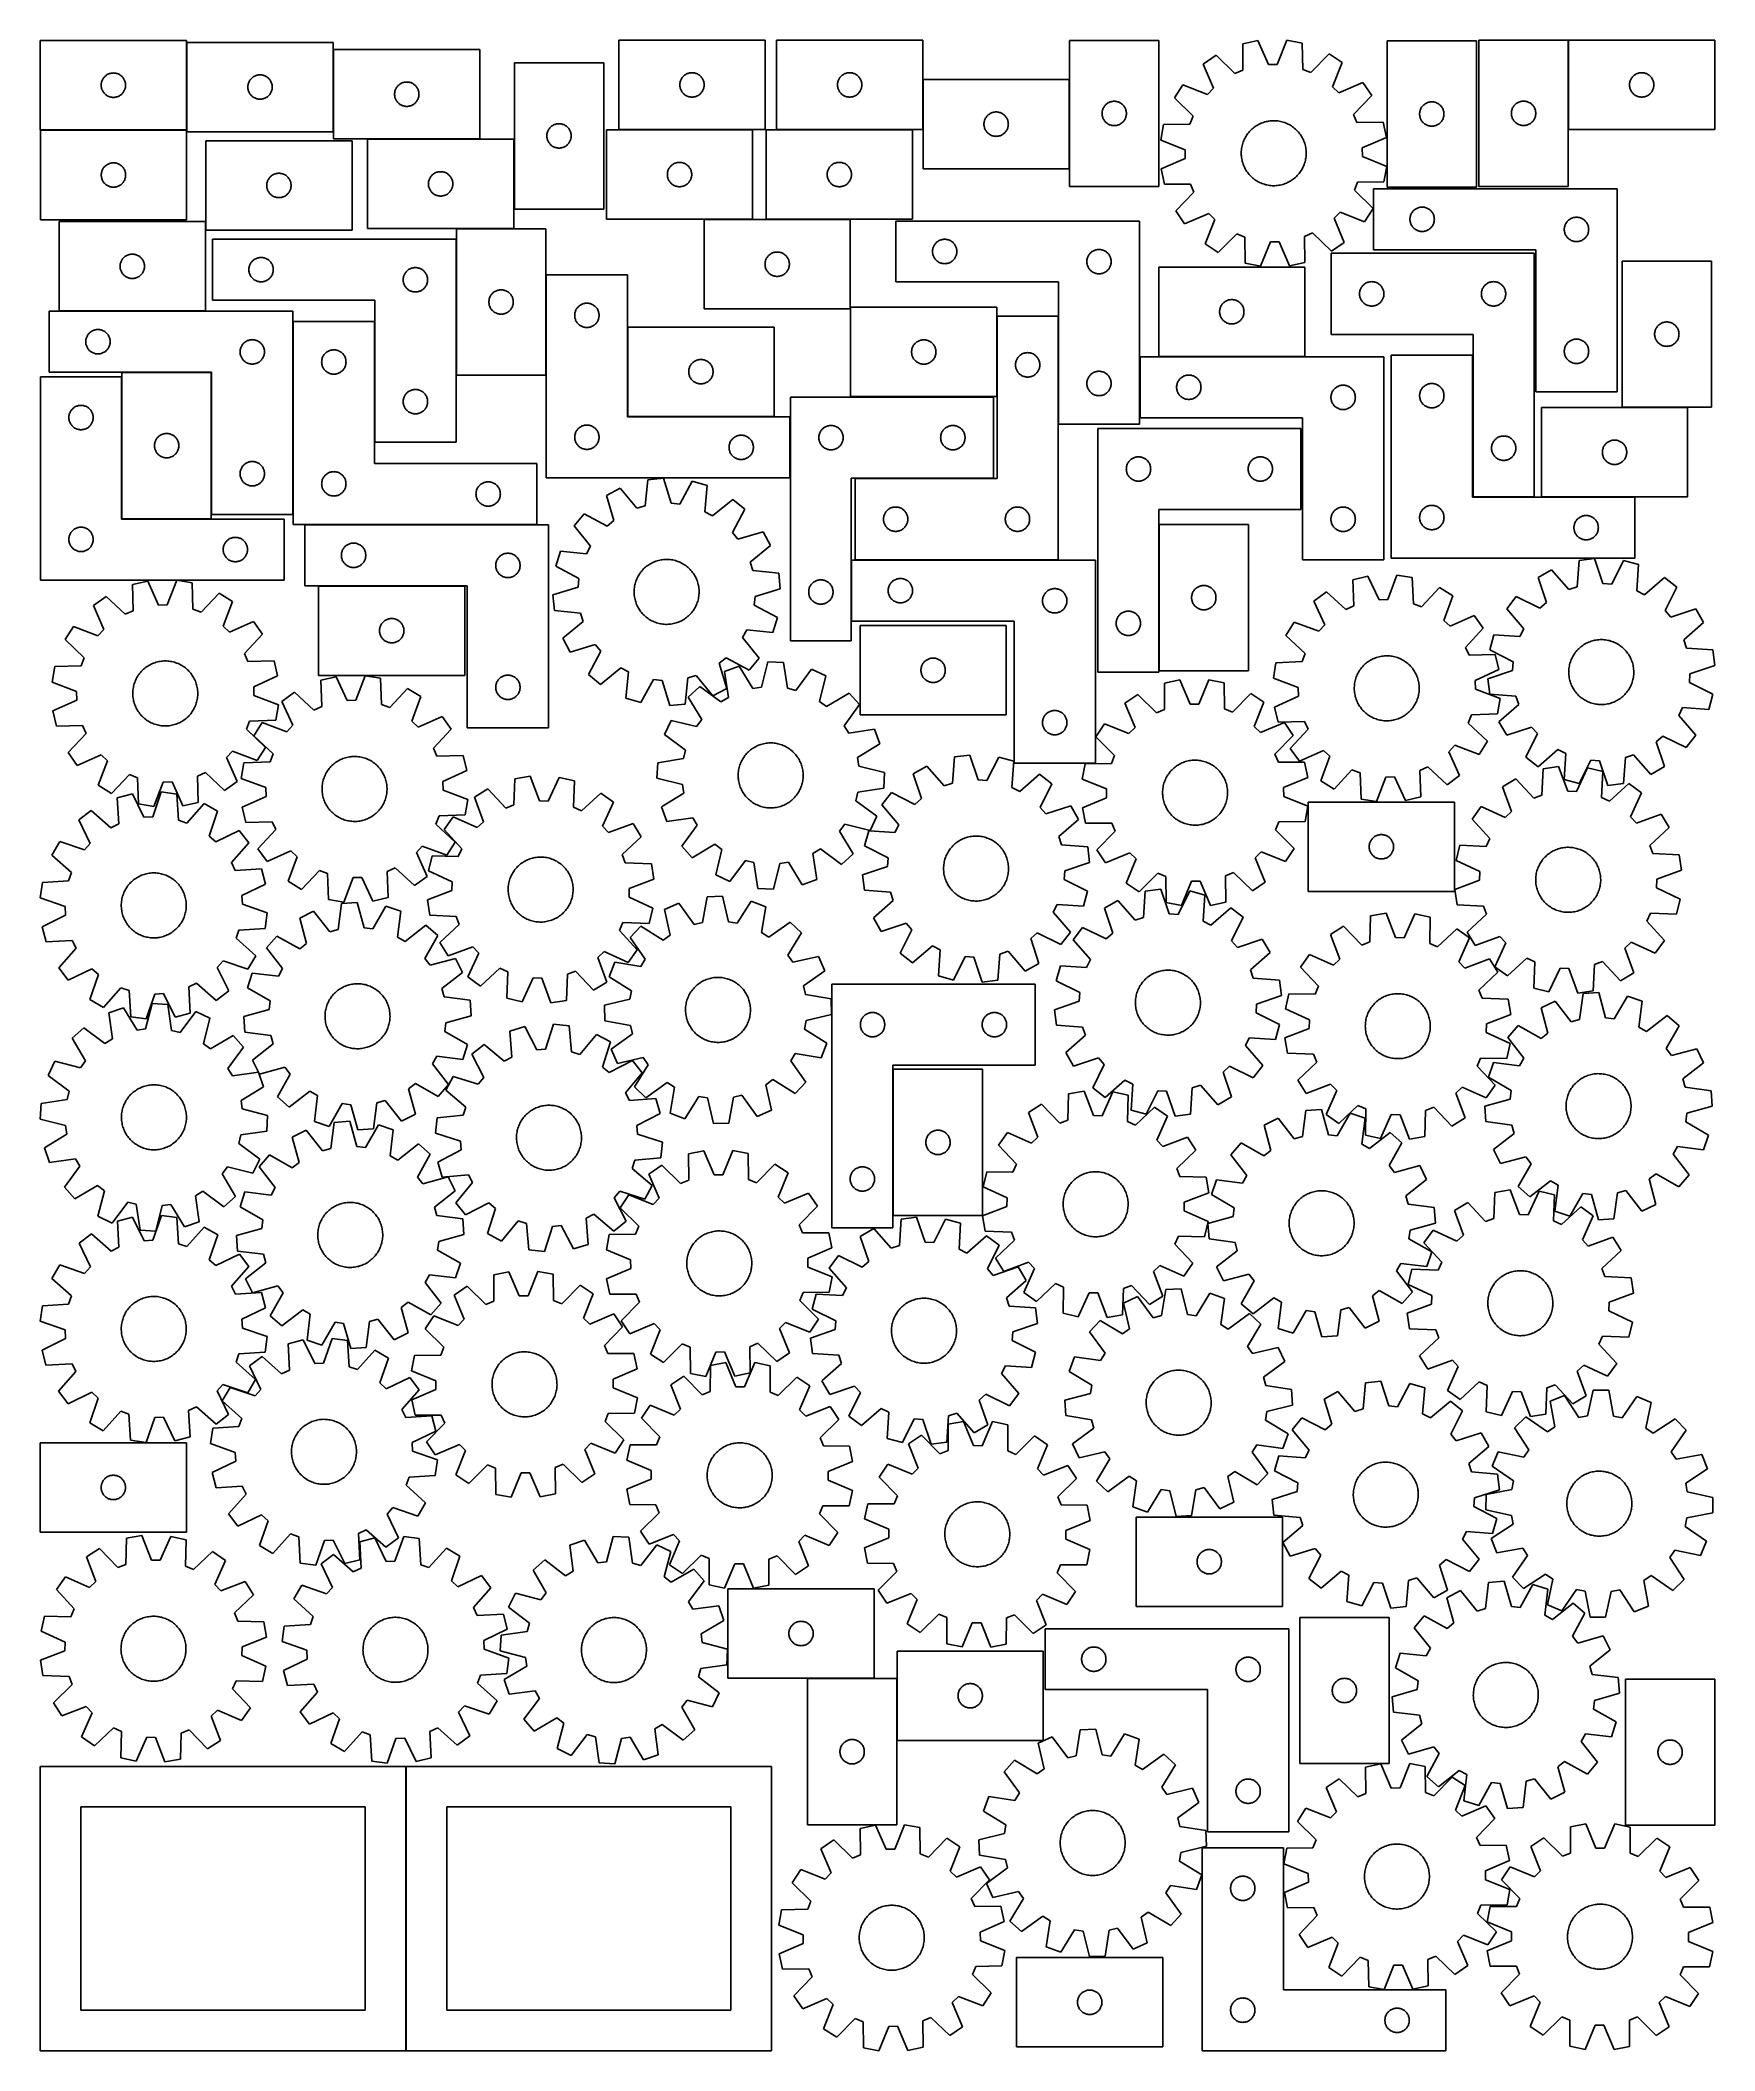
# Model space of a CAD drawing. Header units: millimetres. Extents: x 7 to 1243, y 7 to 1492.
import ezdxf

# ---------------------------------------------------------------- set-up
doc = ezdxf.new("R2010")
doc.units = ezdxf.units.MM
doc.layers.add('CUT', color=7, linetype='CONTINUOUS', true_color=0x000000)

msp = doc.modelspace()

# ---------------------------------------------------------------- linework, layer by layer
at = {"layer": 'CUT'}
for p, q in [((114.582698, 1491.315252), (6.582698, 1491.315252)), ((6.582698, 1491.315252), (6.582698, 1425.315252)), ((114.582698, 1425.315252), (114.582698, 1491.315252)), ((222.927793, 1489.937564), (114.927793, 1489.937564)), ((114.927793, 1489.937564), (114.927793, 1423.937564)), ((222.927793, 1423.937564), (222.927793, 1489.937564)), ((541.969724, 1491.523745), (433.969724, 1491.523745)), ((433.969724, 1491.523745), (433.969724, 1425.523745)), ((541.969724, 1425.523745), (541.969724, 1491.523745)), ((658.442256, 1491.518133), (550.442256, 1491.518133)), ((550.442256, 1491.518133), (550.442256, 1425.518133)), ((658.442256, 1425.518133), (658.442256, 1491.518133)), ((832.874295, 1491.428531), (766.874295, 1491.428531)), ((766.874295, 1491.428531), (766.874295, 1383.428531)), ((832.874295, 1383.428531), (832.874295, 1491.428531)), ((906.058749, 1491.259389), (894.770484, 1488.880201)), ((894.770484, 1488.880201), (894.924103, 1469.504473)), ((913.738318, 1473.46988), (906.058749, 1491.259389)), ((927.440574, 1491.502654), (920.16773, 1473.543028)), ((938.780047, 1489.380905), (927.440574, 1491.502654)), ((939.067293, 1470.006698), (938.780047, 1489.380905)), ((1067.438092, 1490.998111), (1001.438092, 1490.998111)), ((1001.438092, 1490.998111), (1001.438092, 1382.998111)), ((1067.438092, 1382.998111), (1067.438092, 1490.998111)), ((1069.251381, 1491.529602), (1069.251381, 1383.529602)), ((1135.251381, 1491.529602), (1069.251381, 1491.529602)), ((1135.251381, 1383.529602), (1135.251381, 1491.529602)), ((1243.47952, 1491.515444), (1135.47952, 1491.515444)), ((1135.47952, 1491.515444), (1135.47952, 1425.515444)), ((1243.47952, 1425.515444), (1243.47952, 1491.515444)), ((331.289609, 1484.652163), (223.289609, 1484.652163)), ((223.289609, 1484.652163), (223.289609, 1418.652163)), ((331.289609, 1418.652163), (331.289609, 1484.652163)), ((356.759697, 1474.857239), (356.759697, 1366.857239)), ((422.759697, 1474.857239), (356.759697, 1474.857239)), ((422.759697, 1366.857239), (422.759697, 1474.857239)), ((875.109347, 1480.472983), (865.590826, 1473.955068)), ((865.590826, 1473.955068), (873.147522, 1456.113017)), ((889.012094, 1466.976463), (875.109347, 1480.472983)), ((920.16773, 1473.543028), (913.738318, 1473.46988)), ((958.627371, 1481.423183), (945.035288, 1467.613849)), ((968.29172, 1475.123514), (958.627371, 1481.423183)), ((961.142912, 1457.114156), (968.29172, 1475.123514)), ((51.582698, 1458.315252), (51.601968, 1458.90388)), ((51.601968, 1457.726624), (51.582698, 1458.315252)), ((51.601968, 1458.90388), (51.659694, 1459.489988)), ((51.659694, 1457.140516), (51.601968, 1457.726624)), ((51.659694, 1459.489988), (51.75563, 1460.071065)), ((51.75563, 1456.559439), (51.659694, 1457.140516)), ((51.75563, 1460.071065), (51.889366, 1460.644624)), ((51.889366, 1455.985881), (51.75563, 1456.559439)), ((51.889366, 1460.644624), (52.060327, 1461.208207)), ((52.060327, 1455.422297), (51.889366, 1455.985881)), ((52.060327, 1461.208207), (52.267782, 1461.759403)), ((52.267782, 1454.871101), (52.060327, 1455.422297)), ((52.267782, 1461.759403), (52.510843, 1462.29585)), ((52.510843, 1462.29585), (52.788469, 1462.815252)), ((52.788469, 1462.815252), (53.099472, 1463.315384)), ((53.099472, 1463.315384), (53.442518, 1463.794105)), ((53.442518, 1463.794105), (53.81614, 1464.249364)), ((53.81614, 1464.249364), (54.218737, 1464.679213)), ((54.218737, 1464.679213), (54.648586, 1465.08181)), ((54.648586, 1465.08181), (55.103845, 1465.455432)), ((55.103845, 1465.455432), (55.582566, 1465.798479)), ((55.582566, 1465.798479), (56.082698, 1466.109481)), ((56.082698, 1466.109481), (56.6021, 1466.387107)), ((56.6021, 1466.387107), (57.138547, 1466.630168)), ((57.138547, 1466.630168), (57.689743, 1466.837623)), ((57.689743, 1466.837623), (58.253327, 1467.008585)), ((58.253327, 1467.008585), (58.826885, 1467.14232)), ((58.826885, 1467.14232), (59.407962, 1467.238256)), ((59.407962, 1467.238256), (59.99407, 1467.295982)), ((59.99407, 1467.295982), (60.582698, 1467.315252)), ((60.582698, 1467.315252), (61.171326, 1467.295982)), ((61.171326, 1467.295982), (61.757434, 1467.238256)), ((61.757434, 1467.238256), (62.338511, 1467.14232)), ((62.338511, 1467.14232), (62.912069, 1467.008585)), ((62.912069, 1467.008585), (63.475653, 1466.837623)), ((63.475653, 1466.837623), (64.026849, 1466.630168)), ((64.026849, 1466.630168), (64.563296, 1466.387107)), ((64.563296, 1466.387107), (65.082698, 1466.109481)), ((65.082698, 1466.109481), (65.58283, 1465.798479)), ((65.58283, 1465.798479), (66.061551, 1465.455432)), ((66.061551, 1465.455432), (66.51681, 1465.08181)), ((66.51681, 1465.08181), (66.946659, 1464.679213)), ((66.946659, 1464.679213), (67.349256, 1464.249364)), ((67.349256, 1464.249364), (67.722878, 1463.794105)), ((67.722878, 1463.794105), (68.065925, 1463.315384)), ((68.065925, 1463.315384), (68.376927, 1462.815252)), ((68.376927, 1462.815252), (68.654553, 1462.29585)), ((68.654553, 1462.29585), (68.897614, 1461.759403)), ((68.897614, 1461.759403), (69.105069, 1461.208207)), ((69.105069, 1455.422297), (68.897614, 1454.871101)), ((69.105069, 1461.208207), (69.27603, 1460.644624)), ((69.27603, 1455.985881), (69.105069, 1455.422297)), ((69.27603, 1460.644624), (69.409766, 1460.071065)), ((69.409766, 1456.559439), (69.27603, 1455.985881)), ((69.409766, 1460.071065), (69.505702, 1459.489988)), ((69.505702, 1457.140516), (69.409766, 1456.559439)), ((69.505702, 1459.489988), (69.563428, 1458.90388)), ((69.563428, 1457.726624), (69.505702, 1457.140516)), ((69.563428, 1458.90388), (69.582698, 1458.315252)), ((69.582698, 1458.315252), (69.563428, 1457.726624)), ((159.927793, 1456.937564), (159.947062, 1457.526192)), ((159.947062, 1456.348935), (159.927793, 1456.937564)), ((159.947062, 1457.526192), (160.004789, 1458.112299)), ((160.004789, 1455.762828), (159.947062, 1456.348935)), ((160.004789, 1458.112299), (160.100725, 1458.693376)), ((160.100725, 1455.181751), (160.004789, 1455.762828)), ((160.100725, 1458.693376), (160.23446, 1459.266935)), ((160.23446, 1459.266935), (160.405421, 1459.830519)), ((160.405421, 1459.830519), (160.612877, 1460.381714)), ((160.612877, 1460.381714), (160.855938, 1460.918162)), ((160.855938, 1460.918162), (161.133564, 1461.437564)), ((161.133564, 1461.437564), (161.444566, 1461.937696)), ((161.444566, 1461.937696), (161.787613, 1462.416416)), ((161.787613, 1462.416416), (162.161234, 1462.871676)), ((162.161234, 1462.871676), (162.563832, 1463.301525)), ((162.563832, 1463.301525), (162.99368, 1463.704122)), ((162.99368, 1463.704122), (163.44894, 1464.077744)), ((163.44894, 1464.077744), (163.927661, 1464.42079)), ((163.927661, 1464.42079), (164.427793, 1464.731792)), ((164.427793, 1464.731792), (164.947194, 1465.009418)), ((164.947194, 1465.009418), (165.483642, 1465.252479)), ((165.483642, 1465.252479), (166.034837, 1465.459935)), ((166.034837, 1465.459935), (166.598421, 1465.630896)), ((166.598421, 1465.630896), (167.17198, 1465.764631)), ((167.17198, 1465.764631), (167.753057, 1465.860567)), ((167.753057, 1465.860567), (168.339164, 1465.918294)), ((168.339164, 1465.918294), (168.927793, 1465.937564)), ((168.927793, 1465.937564), (169.516421, 1465.918294)), ((169.516421, 1465.918294), (170.102528, 1465.860567)), ((170.102528, 1465.860567), (170.683606, 1465.764631)), ((170.683606, 1465.764631), (171.257164, 1465.630896)), ((171.257164, 1465.630896), (171.820748, 1465.459935)), ((171.820748, 1465.459935), (172.371944, 1465.252479)), ((172.371944, 1465.252479), (172.908391, 1465.009418)), ((172.908391, 1465.009418), (173.427793, 1464.731792)), ((173.427793, 1464.731792), (173.927925, 1464.42079)), ((173.927925, 1464.42079), (174.406645, 1464.077744)), ((174.406645, 1464.077744), (174.861905, 1463.704122)), ((174.861905, 1463.704122), (175.291754, 1463.301525)), ((175.291754, 1463.301525), (175.694351, 1462.871676)), ((175.694351, 1462.871676), (176.067973, 1462.416416)), ((176.067973, 1462.416416), (176.411019, 1461.937696)), ((176.411019, 1461.937696), (176.722021, 1461.437564)), ((176.722021, 1461.437564), (176.999647, 1460.918162)), ((176.999647, 1460.918162), (177.242708, 1460.381714)), ((177.242708, 1460.381714), (177.450164, 1459.830519)), ((177.450164, 1459.830519), (177.621125, 1459.266935)), ((177.621125, 1459.266935), (177.75486, 1458.693376)), ((177.75486, 1458.693376), (177.850796, 1458.112299)), ((177.850796, 1455.762828), (177.75486, 1455.181751)), ((177.850796, 1458.112299), (177.908523, 1457.526192)), ((177.908523, 1456.348935), (177.850796, 1455.762828)), ((177.908523, 1457.526192), (177.927793, 1456.937564)), ((177.927793, 1456.937564), (177.908523, 1456.348935)), ((268.974693, 1455.096314), (269.217754, 1455.632761)), ((269.217754, 1455.632761), (269.49538, 1456.152163)), ((269.49538, 1456.152163), (269.806383, 1456.652295)), ((269.806383, 1456.652295), (270.149429, 1457.131016)), ((270.149429, 1457.131016), (270.523051, 1457.586276)), ((270.523051, 1457.586276), (270.925648, 1458.016124)), ((270.925648, 1458.016124), (271.355497, 1458.418721)), ((271.355497, 1458.418721), (271.810756, 1458.792343)), ((271.810756, 1458.792343), (272.289477, 1459.13539)), ((272.289477, 1459.13539), (272.789609, 1459.446392)), ((272.789609, 1459.446392), (273.309011, 1459.724018)), ((273.309011, 1459.724018), (273.845458, 1459.967079)), ((273.845458, 1459.967079), (274.396654, 1460.174534)), ((274.396654, 1460.174534), (274.960238, 1460.345496)), ((274.960238, 1460.345496), (275.533796, 1460.479231)), ((275.533796, 1460.479231), (276.114873, 1460.575167)), ((276.114873, 1460.575167), (276.700981, 1460.632893)), ((276.700981, 1460.632893), (277.289609, 1460.652163)), ((277.289609, 1460.652163), (277.878237, 1460.632893)), ((277.878237, 1460.632893), (278.464345, 1460.575167)), ((278.464345, 1460.575167), (279.045422, 1460.479231)), ((279.045422, 1460.479231), (279.61898, 1460.345496)), ((279.61898, 1460.345496), (280.182564, 1460.174534)), ((280.182564, 1460.174534), (280.73376, 1459.967079)), ((280.73376, 1459.967079), (281.270207, 1459.724018)), ((281.270207, 1459.724018), (281.789609, 1459.446392)), ((281.789609, 1459.446392), (282.289741, 1459.13539)), ((282.289741, 1459.13539), (282.768462, 1458.792343)), ((282.768462, 1458.792343), (283.223721, 1458.418721)), ((283.223721, 1458.418721), (283.65357, 1458.016124)), ((283.65357, 1458.016124), (284.056167, 1457.586276)), ((284.056167, 1457.586276), (284.429789, 1457.131016)), ((284.429789, 1457.131016), (284.772836, 1456.652295)), ((284.772836, 1456.652295), (285.083838, 1456.152163)), ((285.083838, 1456.152163), (285.361464, 1455.632761)), ((285.361464, 1455.632761), (285.604525, 1455.096314)), ((478.969724, 1458.523745), (478.988993, 1459.112373)), ((478.988993, 1457.935117), (478.969724, 1458.523745)), ((478.988993, 1459.112373), (479.04672, 1459.698481)), ((479.04672, 1457.349009), (478.988993, 1457.935117)), ((479.04672, 1459.698481), (479.142656, 1460.279558)), ((479.142656, 1456.767932), (479.04672, 1457.349009)), ((479.142656, 1460.279558), (479.276391, 1460.853117)), ((479.276391, 1456.194374), (479.142656, 1456.767932)), ((479.276391, 1460.853117), (479.447353, 1461.4167)), ((479.447353, 1455.63079), (479.276391, 1456.194374)), ((479.447353, 1461.4167), (479.654808, 1461.967896)), ((479.654808, 1455.079594), (479.447353, 1455.63079)), ((479.654808, 1461.967896), (479.897869, 1462.504343)), ((479.897869, 1462.504343), (480.175495, 1463.023745)), ((480.175495, 1463.023745), (480.486497, 1463.523877)), ((480.486497, 1463.523877), (480.829544, 1464.002598)), ((480.829544, 1464.002598), (481.203166, 1464.457858)), ((481.203166, 1464.457858), (481.605763, 1464.887706)), ((481.605763, 1464.887706), (482.035611, 1465.290303)), ((482.035611, 1465.290303), (482.490871, 1465.663925)), ((482.490871, 1465.663925), (482.969592, 1466.006972)), ((482.969592, 1466.006972), (483.469724, 1466.317974)), ((483.469724, 1466.317974), (483.989126, 1466.5956)), ((483.989126, 1466.5956), (484.525573, 1466.838661)), ((484.525573, 1466.838661), (485.076769, 1467.046116)), ((485.076769, 1467.046116), (485.640352, 1467.217078)), ((485.640352, 1467.217078), (486.213911, 1467.350813)), ((486.213911, 1467.350813), (486.794988, 1467.446749)), ((486.794988, 1467.446749), (487.381096, 1467.504476)), ((487.381096, 1467.504476), (487.969724, 1467.523745)), ((487.969724, 1467.523745), (488.558352, 1467.504476)), ((488.558352, 1467.504476), (489.14446, 1467.446749)), ((489.14446, 1467.446749), (489.725537, 1467.350813)), ((489.725537, 1467.350813), (490.299095, 1467.217078)), ((490.299095, 1467.217078), (490.862679, 1467.046116)), ((490.862679, 1467.046116), (491.413875, 1466.838661)), ((491.413875, 1466.838661), (491.950322, 1466.5956)), ((491.950322, 1466.5956), (492.469724, 1466.317974)), ((492.469724, 1466.317974), (492.969856, 1466.006972)), ((492.969856, 1466.006972), (493.448577, 1465.663925)), ((493.448577, 1465.663925), (493.903836, 1465.290303)), ((493.903836, 1465.290303), (494.333685, 1464.887706)), ((494.333685, 1464.887706), (494.736282, 1464.457858)), ((494.736282, 1464.457858), (495.109904, 1464.002598)), ((495.109904, 1464.002598), (495.45295, 1463.523877)), ((495.45295, 1463.523877), (495.763952, 1463.023745)), ((495.763952, 1463.023745), (496.041578, 1462.504343)), ((496.041578, 1462.504343), (496.28464, 1461.967896)), ((496.28464, 1461.967896), (496.492095, 1461.4167)), ((496.492095, 1455.63079), (496.28464, 1455.079594)), ((496.492095, 1461.4167), (496.663056, 1460.853117)), ((496.663056, 1456.194374), (496.492095, 1455.63079)), ((496.663056, 1460.853117), (496.796791, 1460.279558)), ((496.796791, 1456.767932), (496.663056, 1456.194374)), ((496.796791, 1460.279558), (496.892728, 1459.698481)), ((496.892728, 1457.349009), (496.796791, 1456.767932)), ((496.892728, 1459.698481), (496.950454, 1459.112373)), ((496.950454, 1457.935117), (496.892728, 1457.349009)), ((496.950454, 1459.112373), (496.969724, 1458.523745)), ((496.969724, 1458.523745), (496.950454, 1457.935117)), ((595.442256, 1458.518133), (595.461526, 1459.106761)), ((595.461526, 1457.929505), (595.442256, 1458.518133)), ((595.461526, 1459.106761), (595.519252, 1459.692869)), ((595.519252, 1457.343397), (595.461526, 1457.929505)), ((595.519252, 1459.692869), (595.615189, 1460.273946)), ((595.615189, 1456.76232), (595.519252, 1457.343397)), ((595.615189, 1460.273946), (595.748924, 1460.847504)), ((595.748924, 1456.188762), (595.615189, 1456.76232)), ((595.748924, 1460.847504), (595.919885, 1461.411088)), ((595.919885, 1455.625178), (595.748924, 1456.188762)), ((595.919885, 1461.411088), (596.12734, 1461.962284)), ((596.12734, 1455.073982), (595.919885, 1455.625178)), ((596.12734, 1461.962284), (596.370401, 1462.498731)), ((596.370401, 1462.498731), (596.648027, 1463.018133)), ((596.648027, 1463.018133), (596.95903, 1463.518265)), ((596.95903, 1463.518265), (597.302076, 1463.996986)), ((597.302076, 1463.996986), (597.675698, 1464.452245)), ((597.675698, 1464.452245), (598.078295, 1464.882094)), ((598.078295, 1464.882094), (598.508144, 1465.284691)), ((598.508144, 1465.284691), (598.963403, 1465.658313)), ((598.963403, 1465.658313), (599.442124, 1466.001359)), ((599.442124, 1466.001359), (599.942256, 1466.312362)), ((599.942256, 1466.312362), (600.461658, 1466.589988)), ((600.461658, 1466.589988), (600.998105, 1466.833049)), ((600.998105, 1466.833049), (601.549301, 1467.040504)), ((601.549301, 1467.040504), (602.112885, 1467.211465)), ((602.112885, 1467.211465), (602.686443, 1467.345201)), ((602.686443, 1467.345201), (603.26752, 1467.441137)), ((603.26752, 1467.441137), (603.853628, 1467.498863)), ((603.853628, 1467.498863), (604.442256, 1467.518133)), ((604.442256, 1467.518133), (605.030884, 1467.498863)), ((605.030884, 1467.498863), (605.616992, 1467.441137)), ((605.616992, 1467.441137), (606.198069, 1467.345201)), ((606.198069, 1467.345201), (606.771628, 1467.211465)), ((606.771628, 1467.211465), (607.335211, 1467.040504)), ((607.335211, 1467.040504), (607.886407, 1466.833049)), ((607.886407, 1466.833049), (608.422854, 1466.589988)), ((608.422854, 1466.589988), (608.942256, 1466.312362)), ((608.942256, 1466.312362), (609.442388, 1466.001359)), ((609.442388, 1466.001359), (609.921109, 1465.658313)), ((609.921109, 1465.658313), (610.376368, 1465.284691)), ((610.376368, 1465.284691), (610.806217, 1464.882094)), ((610.806217, 1464.882094), (611.208814, 1464.452245)), ((611.208814, 1464.452245), (611.582436, 1463.996986)), ((611.582436, 1463.996986), (611.925483, 1463.518265)), ((611.925483, 1463.518265), (612.236485, 1463.018133)), ((612.236485, 1463.018133), (612.514111, 1462.498731)), ((612.514111, 1462.498731), (612.757172, 1461.962284)), ((612.757172, 1461.962284), (612.964627, 1461.411088)), ((612.964627, 1455.625178), (612.757172, 1455.073982)), ((612.964627, 1461.411088), (613.135589, 1460.847504)), ((613.135589, 1456.188762), (612.964627, 1455.625178)), ((613.135589, 1460.847504), (613.269324, 1460.273946)), ((613.269324, 1456.76232), (613.135589, 1456.188762)), ((613.269324, 1460.273946), (613.36526, 1459.692869)), ((613.36526, 1457.343397), (613.269324, 1456.76232)), ((613.36526, 1459.692869), (613.422986, 1459.106761)), ((613.422986, 1457.929505), (613.36526, 1457.343397)), ((613.422986, 1459.106761), (613.442256, 1458.518133)), ((613.442256, 1458.518133), (613.422986, 1457.929505)), ((766.654294, 1462.526919), (658.654294, 1462.526919)), ((658.654294, 1462.526919), (658.654294, 1396.526919)), ((766.654294, 1396.526919), (766.654294, 1462.526919)), ((850.643607, 1458.66382), (844.343939, 1448.999471)), ((868.652965, 1451.515013), (850.643607, 1458.66382)), ((873.147522, 1456.113017), (868.652965, 1451.515013)), ((894.924103, 1469.504473), (889.012094, 1466.976463)), ((945.035288, 1467.613849), (939.067293, 1470.006698)), ((965.740917, 1452.619599), (961.142912, 1457.114156)), ((983.582968, 1460.176295), (965.740917, 1452.619599)), ((990.100883, 1450.657774), (983.582968, 1460.176295)), ((1180.47952, 1458.515444), (1180.49879, 1459.104073)), ((1180.49879, 1457.926816), (1180.47952, 1458.515444)), ((1180.49879, 1459.104073), (1180.556516, 1459.69018)), ((1180.556516, 1457.340709), (1180.49879, 1457.926816)), ((1180.556516, 1459.69018), (1180.652452, 1460.271257)), ((1180.652452, 1456.759632), (1180.556516, 1457.340709)), ((1180.652452, 1460.271257), (1180.786187, 1460.844816)), ((1180.786187, 1456.186073), (1180.652452, 1456.759632)), ((1180.786187, 1460.844816), (1180.957149, 1461.4084)), ((1180.957149, 1455.622489), (1180.786187, 1456.186073)), ((1180.957149, 1461.4084), (1181.164604, 1461.959595)), ((1181.164604, 1455.071294), (1180.957149, 1455.622489)), ((1181.164604, 1461.959595), (1181.407665, 1462.496043)), ((1181.407665, 1462.496043), (1181.685291, 1463.015444)), ((1181.685291, 1463.015444), (1181.996293, 1463.515577)), ((1181.996293, 1463.515577), (1182.33934, 1463.994297)), ((1182.33934, 1463.994297), (1182.712962, 1464.449557)), ((1182.712962, 1464.449557), (1183.115559, 1464.879405)), ((1183.115559, 1464.879405), (1183.545408, 1465.282003)), ((1183.545408, 1465.282003), (1184.000667, 1465.655624)), ((1184.000667, 1465.655624), (1184.479388, 1465.998671)), ((1184.479388, 1465.998671), (1184.97952, 1466.309673)), ((1184.97952, 1466.309673), (1185.498922, 1466.587299)), ((1185.498922, 1466.587299), (1186.035369, 1466.83036)), ((1186.035369, 1466.83036), (1186.586565, 1467.037816)), ((1186.586565, 1467.037816), (1187.150149, 1467.208777)), ((1187.150149, 1467.208777), (1187.723707, 1467.342512)), ((1187.723707, 1467.342512), (1188.304784, 1467.438448)), ((1188.304784, 1467.438448), (1188.890892, 1467.496175)), ((1188.890892, 1467.496175), (1189.47952, 1467.515444)), ((1189.47952, 1467.515444), (1190.068148, 1467.496175)), ((1190.068148, 1467.496175), (1190.654256, 1467.438448)), ((1190.654256, 1467.438448), (1191.235333, 1467.342512)), ((1191.235333, 1467.342512), (1191.808891, 1467.208777)), ((1191.808891, 1467.208777), (1192.372475, 1467.037816)), ((1192.372475, 1467.037816), (1192.923671, 1466.83036)), ((1192.923671, 1466.83036), (1193.460118, 1466.587299)), ((1193.460118, 1466.587299), (1193.97952, 1466.309673)), ((1193.97952, 1466.309673), (1194.479652, 1465.998671)), ((1194.479652, 1465.998671), (1194.958373, 1465.655624)), ((1194.958373, 1465.655624), (1195.413632, 1465.282003)), ((1195.413632, 1465.282003), (1195.843481, 1464.879405)), ((1195.843481, 1464.879405), (1196.246078, 1464.449557)), ((1196.246078, 1464.449557), (1196.6197, 1463.994297)), ((1196.6197, 1463.994297), (1196.962746, 1463.515577)), ((1196.962746, 1463.515577), (1197.273749, 1463.015444)), ((1197.273749, 1463.015444), (1197.551375, 1462.496043)), ((1197.551375, 1462.496043), (1197.794436, 1461.959595)), ((1197.794436, 1461.959595), (1198.001891, 1461.4084)), ((1198.001891, 1455.622489), (1197.794436, 1455.071294)), ((1198.001891, 1461.4084), (1198.172852, 1460.844816)), ((1198.172852, 1456.186073), (1198.001891, 1455.622489)), ((1198.172852, 1460.844816), (1198.306587, 1460.271257)), ((1198.306587, 1456.759632), (1198.172852, 1456.186073)), ((1198.306587, 1460.271257), (1198.402524, 1459.69018)), ((1198.402524, 1457.340709), (1198.306587, 1456.759632)), ((1198.402524, 1459.69018), (1198.46025, 1459.104073)), ((1198.46025, 1457.926816), (1198.402524, 1457.340709)), ((1198.46025, 1459.104073), (1198.47952, 1458.515444)), ((1198.47952, 1458.515444), (1198.46025, 1457.926816)), ((52.510843, 1454.334654), (52.267782, 1454.871101)), ((52.788469, 1453.815252), (52.510843, 1454.334654)), ((53.099472, 1453.31512), (52.788469, 1453.815252)), ((53.442518, 1452.836399), (53.099472, 1453.31512)), ((53.81614, 1452.38114), (53.442518, 1452.836399)), ((54.218737, 1451.951291), (53.81614, 1452.38114)), ((54.648586, 1451.548694), (54.218737, 1451.951291)), ((55.103845, 1451.175072), (54.648586, 1451.548694)), ((55.582566, 1450.832026), (55.103845, 1451.175072)), ((56.082698, 1450.521023), (55.582566, 1450.832026)), ((56.6021, 1450.243397), (56.082698, 1450.521023)), ((57.138547, 1450.000336), (56.6021, 1450.243397)), ((57.689743, 1449.792881), (57.138547, 1450.000336)), ((58.253327, 1449.62192), (57.689743, 1449.792881)), ((58.826885, 1449.488185), (58.253327, 1449.62192)), ((59.407962, 1449.392248), (58.826885, 1449.488185)), ((59.99407, 1449.334522), (59.407962, 1449.392248)), ((60.582698, 1449.315252), (59.99407, 1449.334522)), ((61.171326, 1449.334522), (60.582698, 1449.315252)), ((61.757434, 1449.392248), (61.171326, 1449.334522)), ((62.338511, 1449.488185), (61.757434, 1449.392248)), ((62.912069, 1449.62192), (62.338511, 1449.488185)), ((63.475653, 1449.792881), (62.912069, 1449.62192)), ((64.026849, 1450.000336), (63.475653, 1449.792881)), ((64.563296, 1450.243397), (64.026849, 1450.000336)), ((65.082698, 1450.521023), (64.563296, 1450.243397)), ((65.58283, 1450.832026), (65.082698, 1450.521023)), ((66.061551, 1451.175072), (65.58283, 1450.832026)), ((66.51681, 1451.548694), (66.061551, 1451.175072)), ((66.946659, 1451.951291), (66.51681, 1451.548694)), ((67.349256, 1452.38114), (66.946659, 1451.951291)), ((67.722878, 1452.836399), (67.349256, 1452.38114)), ((68.065925, 1453.31512), (67.722878, 1452.836399)), ((68.376927, 1453.815252), (68.065925, 1453.31512)), ((68.654553, 1454.334654), (68.376927, 1453.815252)), ((68.897614, 1454.871101), (68.654553, 1454.334654)), ((160.23446, 1454.608192), (160.100725, 1455.181751)), ((160.405421, 1454.044608), (160.23446, 1454.608192)), ((160.612877, 1453.493413), (160.405421, 1454.044608)), ((160.855938, 1452.956965), (160.612877, 1453.493413)), ((161.133564, 1452.437564), (160.855938, 1452.956965)), ((161.444566, 1451.937431), (161.133564, 1452.437564)), ((161.787613, 1451.458711), (161.444566, 1451.937431)), ((162.161234, 1451.003451), (161.787613, 1451.458711)), ((162.563832, 1450.573603), (162.161234, 1451.003451)), ((162.99368, 1450.171005), (162.563832, 1450.573603)), ((163.44894, 1449.797384), (162.99368, 1450.171005)), ((163.927661, 1449.454337), (163.44894, 1449.797384)), ((164.427793, 1449.143335), (163.927661, 1449.454337)), ((164.947194, 1448.865709), (164.427793, 1449.143335)), ((165.483642, 1448.622648), (164.947194, 1448.865709)), ((166.034837, 1448.415192), (165.483642, 1448.622648)), ((166.598421, 1448.244231), (166.034837, 1448.415192)), ((167.17198, 1448.110496), (166.598421, 1448.244231)), ((167.753057, 1448.01456), (167.17198, 1448.110496)), ((168.339164, 1447.956833), (167.753057, 1448.01456)), ((168.927793, 1447.937564), (168.339164, 1447.956833)), ((169.516421, 1447.956833), (168.927793, 1447.937564)), ((170.102528, 1448.01456), (169.516421, 1447.956833)), ((170.683606, 1448.110496), (170.102528, 1448.01456)), ((171.257164, 1448.244231), (170.683606, 1448.110496)), ((171.820748, 1448.415192), (171.257164, 1448.244231)), ((172.371944, 1448.622648), (171.820748, 1448.415192)), ((172.908391, 1448.865709), (172.371944, 1448.622648)), ((173.427793, 1449.143335), (172.908391, 1448.865709)), ((173.927925, 1449.454337), (173.427793, 1449.143335)), ((174.406645, 1449.797384), (173.927925, 1449.454337)), ((174.861905, 1450.171005), (174.406645, 1449.797384)), ((175.291754, 1450.573603), (174.861905, 1450.171005)), ((175.694351, 1451.003451), (175.291754, 1450.573603)), ((176.067973, 1451.458711), (175.694351, 1451.003451)), ((176.411019, 1451.937431), (176.067973, 1451.458711)), ((176.722021, 1452.437564), (176.411019, 1451.937431)), ((176.999647, 1452.956965), (176.722021, 1452.437564)), ((177.242708, 1453.493413), (176.999647, 1452.956965)), ((177.450164, 1454.044608), (177.242708, 1453.493413)), ((177.621125, 1454.608192), (177.450164, 1454.044608)), ((177.75486, 1455.181751), (177.621125, 1454.608192)), ((268.289609, 1451.652163), (268.308879, 1452.240791)), ((268.308879, 1451.063535), (268.289609, 1451.652163)), ((268.308879, 1452.240791), (268.366605, 1452.826899)), ((268.366605, 1450.477427), (268.308879, 1451.063535)), ((268.366605, 1452.826899), (268.462542, 1453.407976)), ((268.462542, 1449.89635), (268.366605, 1450.477427)), ((268.462542, 1453.407976), (268.596277, 1453.981535)), ((268.596277, 1449.322792), (268.462542, 1449.89635)), ((268.596277, 1453.981535), (268.767238, 1454.545118)), ((268.767238, 1448.759208), (268.596277, 1449.322792)), ((268.767238, 1454.545118), (268.974693, 1455.096314)), ((268.974693, 1448.208012), (268.767238, 1448.759208)), ((269.217754, 1447.671565), (268.974693, 1448.208012)), ((269.49538, 1447.152163), (269.217754, 1447.671565)), ((269.806383, 1446.652031), (269.49538, 1447.152163)), ((270.149429, 1446.17331), (269.806383, 1446.652031)), ((270.523051, 1445.718051), (270.149429, 1446.17331)), ((270.925648, 1445.288202), (270.523051, 1445.718051)), ((271.355497, 1444.885605), (270.925648, 1445.288202)), ((271.810756, 1444.511983), (271.355497, 1444.885605)), ((272.289477, 1444.168937), (271.810756, 1444.511983)), ((272.789609, 1443.857935), (272.289477, 1444.168937)), ((273.309011, 1443.580309), (272.789609, 1443.857935)), ((273.845458, 1443.337247), (273.309011, 1443.580309)), ((274.396654, 1443.129792), (273.845458, 1443.337247)), ((274.960238, 1442.958831), (274.396654, 1443.129792)), ((275.533796, 1442.825096), (274.960238, 1442.958831)), ((276.114873, 1442.729159), (275.533796, 1442.825096)), ((276.700981, 1442.671433), (276.114873, 1442.729159)), ((277.289609, 1442.652163), (276.700981, 1442.671433)), ((277.878237, 1442.671433), (277.289609, 1442.652163)), ((278.464345, 1442.729159), (277.878237, 1442.671433)), ((279.045422, 1442.825096), (278.464345, 1442.729159)), ((279.61898, 1442.958831), (279.045422, 1442.825096)), ((280.182564, 1443.129792), (279.61898, 1442.958831)), ((280.73376, 1443.337247), (280.182564, 1443.129792)), ((281.270207, 1443.580309), (280.73376, 1443.337247)), ((281.789609, 1443.857935), (281.270207, 1443.580309)), ((282.289741, 1444.168937), (281.789609, 1443.857935)), ((282.768462, 1444.511983), (282.289741, 1444.168937)), ((283.223721, 1444.885605), (282.768462, 1444.511983)), ((283.65357, 1445.288202), (283.223721, 1444.885605)), ((284.056167, 1445.718051), (283.65357, 1445.288202)), ((284.429789, 1446.17331), (284.056167, 1445.718051)), ((284.772836, 1446.652031), (284.429789, 1446.17331)), ((285.083838, 1447.152163), (284.772836, 1446.652031)), ((285.361464, 1447.671565), (285.083838, 1447.152163)), ((285.604525, 1448.208012), (285.361464, 1447.671565)), ((285.604525, 1455.096314), (285.81198, 1454.545118)), ((285.81198, 1448.759208), (285.604525, 1448.208012)), ((285.81198, 1454.545118), (285.982941, 1453.981535)), ((285.982941, 1449.322792), (285.81198, 1448.759208)), ((285.982941, 1453.981535), (286.116677, 1453.407976)), ((286.116677, 1449.89635), (285.982941, 1449.322792)), ((286.116677, 1453.407976), (286.212613, 1452.826899)), ((286.212613, 1450.477427), (286.116677, 1449.89635)), ((286.212613, 1452.826899), (286.270339, 1452.240791)), ((286.270339, 1451.063535), (286.212613, 1450.477427)), ((286.270339, 1452.240791), (286.289609, 1451.652163)), ((286.289609, 1451.652163), (286.270339, 1451.063535)), ((479.897869, 1454.543147), (479.654808, 1455.079594)), ((480.175495, 1454.023745), (479.897869, 1454.543147)), ((480.486497, 1453.523613), (480.175495, 1454.023745)), ((480.829544, 1453.044892), (480.486497, 1453.523613)), ((481.203166, 1452.589633), (480.829544, 1453.044892)), ((481.605763, 1452.159784), (481.203166, 1452.589633)), ((482.035611, 1451.757187), (481.605763, 1452.159784)), ((482.490871, 1451.383565), (482.035611, 1451.757187)), ((482.969592, 1451.040519), (482.490871, 1451.383565)), ((483.469724, 1450.729517), (482.969592, 1451.040519)), ((483.989126, 1450.451891), (483.469724, 1450.729517)), ((484.525573, 1450.208829), (483.989126, 1450.451891)), ((485.076769, 1450.001374), (484.525573, 1450.208829)), ((485.640352, 1449.830413), (485.076769, 1450.001374)), ((486.213911, 1449.696678), (485.640352, 1449.830413)), ((486.794988, 1449.600741), (486.213911, 1449.696678)), ((487.381096, 1449.543015), (486.794988, 1449.600741)), ((487.969724, 1449.523745), (487.381096, 1449.543015)), ((488.558352, 1449.543015), (487.969724, 1449.523745)), ((489.14446, 1449.600741), (488.558352, 1449.543015)), ((489.725537, 1449.696678), (489.14446, 1449.600741)), ((490.299095, 1449.830413), (489.725537, 1449.696678)), ((490.862679, 1450.001374), (490.299095, 1449.830413)), ((491.413875, 1450.208829), (490.862679, 1450.001374)), ((491.950322, 1450.451891), (491.413875, 1450.208829)), ((492.469724, 1450.729517), (491.950322, 1450.451891)), ((492.969856, 1451.040519), (492.469724, 1450.729517)), ((493.448577, 1451.383565), (492.969856, 1451.040519)), ((493.903836, 1451.757187), (493.448577, 1451.383565)), ((494.333685, 1452.159784), (493.903836, 1451.757187)), ((494.736282, 1452.589633), (494.333685, 1452.159784)), ((495.109904, 1453.044892), (494.736282, 1452.589633)), ((495.45295, 1453.523613), (495.109904, 1453.044892)), ((495.763952, 1454.023745), (495.45295, 1453.523613)), ((496.041578, 1454.543147), (495.763952, 1454.023745)), ((496.28464, 1455.079594), (496.041578, 1454.543147)), ((596.370401, 1454.537535), (596.12734, 1455.073982)), ((596.648027, 1454.018133), (596.370401, 1454.537535)), ((596.95903, 1453.518001), (596.648027, 1454.018133)), ((597.302076, 1453.03928), (596.95903, 1453.518001)), ((597.675698, 1452.584021), (597.302076, 1453.03928)), ((598.078295, 1452.154172), (597.675698, 1452.584021)), ((598.508144, 1451.751575), (598.078295, 1452.154172)), ((598.963403, 1451.377953), (598.508144, 1451.751575)), ((599.442124, 1451.034906), (598.963403, 1451.377953)), ((599.942256, 1450.723904), (599.442124, 1451.034906)), ((600.461658, 1450.446278), (599.942256, 1450.723904)), ((600.998105, 1450.203217), (600.461658, 1450.446278)), ((601.549301, 1449.995762), (600.998105, 1450.203217)), ((602.112885, 1449.824801), (601.549301, 1449.995762)), ((602.686443, 1449.691065), (602.112885, 1449.824801)), ((603.26752, 1449.595129), (602.686443, 1449.691065)), ((603.853628, 1449.537403), (603.26752, 1449.595129)), ((604.442256, 1449.518133), (603.853628, 1449.537403)), ((605.030884, 1449.537403), (604.442256, 1449.518133)), ((605.616992, 1449.595129), (605.030884, 1449.537403)), ((606.198069, 1449.691065), (605.616992, 1449.595129)), ((606.771628, 1449.824801), (606.198069, 1449.691065)), ((607.335211, 1449.995762), (606.771628, 1449.824801)), ((607.886407, 1450.203217), (607.335211, 1449.995762)), ((608.422854, 1450.446278), (607.886407, 1450.203217)), ((608.942256, 1450.723904), (608.422854, 1450.446278)), ((609.442388, 1451.034906), (608.942256, 1450.723904)), ((609.921109, 1451.377953), (609.442388, 1451.034906)), ((610.376368, 1451.751575), (609.921109, 1451.377953)), ((610.806217, 1452.154172), (610.376368, 1451.751575)), ((611.208814, 1452.584021), (610.806217, 1452.154172)), ((611.582436, 1453.03928), (611.208814, 1452.584021)), ((611.925483, 1453.518001), (611.582436, 1453.03928)), ((612.236485, 1454.018133), (611.925483, 1453.518001)), ((612.514111, 1454.537535), (612.236485, 1454.018133)), ((612.757172, 1455.073982), (612.514111, 1454.537535)), ((791.351924, 1440.321486), (791.559379, 1440.872682)), ((791.559379, 1440.872682), (791.80244, 1441.409129)), ((791.80244, 1441.409129), (792.080066, 1441.928531)), ((792.080066, 1441.928531), (792.391068, 1442.428663)), ((792.391068, 1442.428663), (792.734115, 1442.907384)), ((792.734115, 1442.907384), (793.107737, 1443.362643)), ((793.107737, 1443.362643), (793.510334, 1443.792492)), ((793.510334, 1443.792492), (793.940183, 1444.195089)), ((793.940183, 1444.195089), (794.395442, 1444.568711)), ((794.395442, 1444.568711), (794.874163, 1444.911758)), ((794.874163, 1444.911758), (795.374295, 1445.22276)), ((795.374295, 1445.22276), (795.893697, 1445.500386)), ((795.893697, 1445.500386), (796.430144, 1445.743447)), ((796.430144, 1445.743447), (796.98134, 1445.950902)), ((796.98134, 1445.950902), (797.544924, 1446.121863)), ((797.544924, 1446.121863), (798.118482, 1446.255599)), ((798.118482, 1446.255599), (798.699559, 1446.351535)), ((798.699559, 1446.351535), (799.285667, 1446.409261)), ((799.285667, 1446.409261), (799.874295, 1446.428531)), ((799.874295, 1446.428531), (800.462923, 1446.409261)), ((800.462923, 1446.409261), (801.049031, 1446.351535)), ((801.049031, 1446.351535), (801.630108, 1446.255599)), ((801.630108, 1446.255599), (802.203666, 1446.121863)), ((802.203666, 1446.121863), (802.76725, 1445.950902)), ((802.76725, 1445.950902), (803.318446, 1445.743447)), ((803.318446, 1445.743447), (803.854893, 1445.500386)), ((803.854893, 1445.500386), (804.374295, 1445.22276)), ((804.374295, 1445.22276), (804.874427, 1444.911758)), ((804.874427, 1444.911758), (805.353148, 1444.568711)), ((805.353148, 1444.568711), (805.808407, 1444.195089)), ((805.808407, 1444.195089), (806.238256, 1443.792492)), ((806.238256, 1443.792492), (806.640853, 1443.362643)), ((806.640853, 1443.362643), (807.014475, 1442.907384)), ((807.014475, 1442.907384), (807.357521, 1442.428663)), ((807.357521, 1442.428663), (807.668524, 1441.928531)), ((807.668524, 1441.928531), (807.94615, 1441.409129)), ((807.94615, 1441.409129), (808.189211, 1440.872682)), ((808.189211, 1440.872682), (808.396666, 1440.321486)), ((844.343939, 1448.999471), (858.153272, 1435.407388)), ((976.604363, 1436.755027), (990.100883, 1450.657774)), ((1026.123176, 1440.442262), (1026.366237, 1440.978709)), ((1026.366237, 1440.978709), (1026.643863, 1441.498111)), ((1026.643863, 1441.498111), (1026.954865, 1441.998243)), ((1026.954865, 1441.998243), (1027.297912, 1442.476964)), ((1027.297912, 1442.476964), (1027.671534, 1442.932223)), ((1027.671534, 1442.932223), (1028.074131, 1443.362072)), ((1028.074131, 1443.362072), (1028.50398, 1443.764669)), ((1028.50398, 1443.764669), (1028.959239, 1444.138291)), ((1028.959239, 1444.138291), (1029.43796, 1444.481338)), ((1029.43796, 1444.481338), (1029.938092, 1444.79234)), ((1029.938092, 1444.79234), (1030.457494, 1445.069966)), ((1030.457494, 1445.069966), (1030.993941, 1445.313027)), ((1030.993941, 1445.313027), (1031.545137, 1445.520482)), ((1031.545137, 1445.520482), (1032.108721, 1445.691444)), ((1032.108721, 1445.691444), (1032.682279, 1445.825179)), ((1032.682279, 1445.825179), (1033.263356, 1445.921115)), ((1033.263356, 1445.921115), (1033.849464, 1445.978841)), ((1033.849464, 1445.978841), (1034.438092, 1445.998111)), ((1034.438092, 1445.998111), (1035.02672, 1445.978841)), ((1035.02672, 1445.978841), (1035.612828, 1445.921115)), ((1035.612828, 1445.921115), (1036.193905, 1445.825179)), ((1036.193905, 1445.825179), (1036.767463, 1445.691444)), ((1036.767463, 1445.691444), (1037.331047, 1445.520482)), ((1037.331047, 1445.520482), (1037.882243, 1445.313027)), ((1037.882243, 1445.313027), (1038.41869, 1445.069966)), ((1038.41869, 1445.069966), (1038.938092, 1444.79234)), ((1038.938092, 1444.79234), (1039.438224, 1444.481338)), ((1039.438224, 1444.481338), (1039.916945, 1444.138291)), ((1039.916945, 1444.138291), (1040.372204, 1443.764669)), ((1040.372204, 1443.764669), (1040.802053, 1443.362072)), ((1040.802053, 1443.362072), (1041.20465, 1442.932223)), ((1041.20465, 1442.932223), (1041.578272, 1442.476964)), ((1041.578272, 1442.476964), (1041.921318, 1441.998243)), ((1041.921318, 1441.998243), (1042.232321, 1441.498111)), ((1042.232321, 1441.498111), (1042.509947, 1440.978709)), ((1042.509947, 1440.978709), (1042.753008, 1440.442262)), ((1093.729009, 1440.422558), (1093.936465, 1440.973753)), ((1093.936465, 1440.973753), (1094.179526, 1441.510201)), ((1094.179526, 1441.510201), (1094.457152, 1442.029602)), ((1094.457152, 1442.029602), (1094.768154, 1442.529734)), ((1094.768154, 1442.529734), (1095.111201, 1443.008455)), ((1095.111201, 1443.008455), (1095.484822, 1443.463715)), ((1095.484822, 1443.463715), (1095.88742, 1443.893563)), ((1095.88742, 1443.893563), (1096.317268, 1444.296161)), ((1096.317268, 1444.296161), (1096.772528, 1444.669782)), ((1096.772528, 1444.669782), (1097.251249, 1445.012829)), ((1097.251249, 1445.012829), (1097.751381, 1445.323831)), ((1097.751381, 1445.323831), (1098.270782, 1445.601457)), ((1098.270782, 1445.601457), (1098.80723, 1445.844518)), ((1098.80723, 1445.844518), (1099.358425, 1446.051974)), ((1099.358425, 1446.051974), (1099.922009, 1446.222935)), ((1099.922009, 1446.222935), (1100.495568, 1446.35667)), ((1100.495568, 1446.35667), (1101.076645, 1446.452606)), ((1101.076645, 1446.452606), (1101.662752, 1446.510333)), ((1101.662752, 1446.510333), (1102.251381, 1446.529602)), ((1102.251381, 1446.529602), (1102.840009, 1446.510333)), ((1102.840009, 1446.510333), (1103.426116, 1446.452606)), ((1103.426116, 1446.452606), (1104.007194, 1446.35667)), ((1104.007194, 1446.35667), (1104.580752, 1446.222935)), ((1104.580752, 1446.222935), (1105.144336, 1446.051974)), ((1105.144336, 1446.051974), (1105.695532, 1445.844518)), ((1105.695532, 1445.844518), (1106.231979, 1445.601457)), ((1106.231979, 1445.601457), (1106.751381, 1445.323831)), ((1106.751381, 1445.323831), (1107.251513, 1445.012829)), ((1107.251513, 1445.012829), (1107.730234, 1444.669782)), ((1107.730234, 1444.669782), (1108.185493, 1444.296161)), ((1108.185493, 1444.296161), (1108.615342, 1443.893563)), ((1108.615342, 1443.893563), (1109.017939, 1443.463715)), ((1109.017939, 1443.463715), (1109.391561, 1443.008455)), ((1109.391561, 1443.008455), (1109.734607, 1442.529734)), ((1109.734607, 1442.529734), (1110.045609, 1442.029602)), ((1110.045609, 1442.029602), (1110.323235, 1441.510201)), ((1110.323235, 1441.510201), (1110.566296, 1440.973753)), ((1110.566296, 1440.973753), (1110.773752, 1440.422558)), ((1181.407665, 1454.534846), (1181.164604, 1455.071294)), ((1181.685291, 1454.015444), (1181.407665, 1454.534846)), ((1181.996293, 1453.515312), (1181.685291, 1454.015444)), ((1182.33934, 1453.036592), (1181.996293, 1453.515312)), ((1182.712962, 1452.581332), (1182.33934, 1453.036592)), ((1183.115559, 1452.151483), (1182.712962, 1452.581332)), ((1183.545408, 1451.748886), (1183.115559, 1452.151483)), ((1184.000667, 1451.375264), (1183.545408, 1451.748886)), ((1184.479388, 1451.032218), (1184.000667, 1451.375264)), ((1184.97952, 1450.721216), (1184.479388, 1451.032218)), ((1185.498922, 1450.44359), (1184.97952, 1450.721216)), ((1186.035369, 1450.200529), (1185.498922, 1450.44359)), ((1186.586565, 1449.993073), (1186.035369, 1450.200529)), ((1187.150149, 1449.822112), (1186.586565, 1449.993073)), ((1187.723707, 1449.688377), (1187.150149, 1449.822112)), ((1188.304784, 1449.592441), (1187.723707, 1449.688377)), ((1188.890892, 1449.534714), (1188.304784, 1449.592441)), ((1189.47952, 1449.515444), (1188.890892, 1449.534714)), ((1190.068148, 1449.534714), (1189.47952, 1449.515444)), ((1190.654256, 1449.592441), (1190.068148, 1449.534714)), ((1191.235333, 1449.688377), (1190.654256, 1449.592441)), ((1191.808891, 1449.822112), (1191.235333, 1449.688377)), ((1192.372475, 1449.993073), (1191.808891, 1449.822112)), ((1192.923671, 1450.200529), (1192.372475, 1449.993073)), ((1193.460118, 1450.44359), (1192.923671, 1450.200529)), ((1193.97952, 1450.721216), (1193.460118, 1450.44359)), ((1194.479652, 1451.032218), (1193.97952, 1450.721216)), ((1194.958373, 1451.375264), (1194.479652, 1451.032218)), ((1195.413632, 1451.748886), (1194.958373, 1451.375264)), ((1195.843481, 1452.151483), (1195.413632, 1451.748886)), ((1196.246078, 1452.581332), (1195.843481, 1452.151483)), ((1196.6197, 1453.036592), (1196.246078, 1452.581332)), ((1196.962746, 1453.515312), (1196.6197, 1453.036592)), ((1197.273749, 1454.015444), (1196.962746, 1453.515312)), ((1197.551375, 1454.534846), (1197.273749, 1454.015444)), ((1197.794436, 1455.071294), (1197.551375, 1454.534846)), ((381.965468, 1425.357239), (382.27647, 1425.857371)), ((382.27647, 1425.857371), (382.619517, 1426.336092)), ((382.619517, 1426.336092), (382.993138, 1426.791351)), ((382.993138, 1426.791351), (383.395736, 1427.2212)), ((383.395736, 1427.2212), (383.825584, 1427.623797)), ((383.825584, 1427.623797), (384.280844, 1427.997419)), ((384.280844, 1427.997419), (384.759565, 1428.340466)), ((384.759565, 1428.340466), (385.259697, 1428.651468)), ((385.259697, 1428.651468), (385.779098, 1428.929094)), ((385.779098, 1428.929094), (386.315546, 1429.172155)), ((386.315546, 1429.172155), (386.866742, 1429.37961)), ((386.866742, 1429.37961), (387.430325, 1429.550572)), ((387.430325, 1429.550572), (388.003884, 1429.684307)), ((388.003884, 1429.684307), (388.584961, 1429.780243)), ((388.584961, 1429.780243), (389.171069, 1429.837969)), ((389.171069, 1429.837969), (389.759697, 1429.857239)), ((389.759697, 1429.857239), (390.348325, 1429.837969)), ((390.348325, 1429.837969), (390.934432, 1429.780243)), ((390.934432, 1429.780243), (391.51551, 1429.684307)), ((391.51551, 1429.684307), (392.089068, 1429.550572)), ((392.089068, 1429.550572), (392.652652, 1429.37961)), ((392.652652, 1429.37961), (393.203848, 1429.172155)), ((393.203848, 1429.172155), (393.740295, 1428.929094)), ((393.740295, 1428.929094), (394.259697, 1428.651468)), ((394.259697, 1428.651468), (394.759829, 1428.340466)), ((394.759829, 1428.340466), (395.23855, 1427.997419)), ((395.23855, 1427.997419), (395.693809, 1427.623797)), ((395.693809, 1427.623797), (396.123658, 1427.2212)), ((396.123658, 1427.2212), (396.526255, 1426.791351)), ((396.526255, 1426.791351), (396.899877, 1426.336092)), ((396.899877, 1426.336092), (397.242923, 1425.857371)), ((397.242923, 1425.857371), (397.553925, 1425.357239)), ((703.654294, 1429.526919), (703.673564, 1430.115547)), ((703.673564, 1428.938291), (703.654294, 1429.526919)), ((703.673564, 1430.115547), (703.73129, 1430.701655)), ((703.73129, 1428.352183), (703.673564, 1428.938291)), ((703.73129, 1430.701655), (703.827227, 1431.282732)), ((703.827227, 1427.771106), (703.73129, 1428.352183)), ((703.827227, 1431.282732), (703.960962, 1431.85629)), ((703.960962, 1427.197548), (703.827227, 1427.771106)), ((703.960962, 1431.85629), (704.131923, 1432.419874)), ((704.131923, 1426.633964), (703.960962, 1427.197548)), ((704.131923, 1432.419874), (704.339378, 1432.97107)), ((704.339378, 1426.082768), (704.131923, 1426.633964)), ((704.339378, 1432.97107), (704.582439, 1433.507517)), ((704.582439, 1425.546321), (704.339378, 1426.082768)), ((704.582439, 1433.507517), (704.860065, 1434.026919)), ((704.860065, 1434.026919), (705.171068, 1434.527051)), ((705.171068, 1434.527051), (705.514114, 1435.005772)), ((705.514114, 1435.005772), (705.887736, 1435.461031)), ((705.887736, 1435.461031), (706.290333, 1435.89088)), ((706.290333, 1435.89088), (706.720182, 1436.293477)), ((706.720182, 1436.293477), (707.175441, 1436.667099)), ((707.175441, 1436.667099), (707.654162, 1437.010146)), ((707.654162, 1437.010146), (708.154294, 1437.321148)), ((708.154294, 1437.321148), (708.673696, 1437.598774)), ((708.673696, 1437.598774), (709.210143, 1437.841835)), ((709.210143, 1437.841835), (709.761339, 1438.04929)), ((709.761339, 1438.04929), (710.324923, 1438.220251)), ((710.324923, 1438.220251), (710.898481, 1438.353987)), ((710.898481, 1438.353987), (711.479558, 1438.449923)), ((711.479558, 1438.449923), (712.065666, 1438.507649)), ((712.065666, 1438.507649), (712.654294, 1438.526919)), ((712.654294, 1438.526919), (713.242922, 1438.507649)), ((713.242922, 1438.507649), (713.82903, 1438.449923)), ((713.82903, 1438.449923), (714.410107, 1438.353987)), ((714.410107, 1438.353987), (714.983665, 1438.220251)), ((714.983665, 1438.220251), (715.547249, 1438.04929)), ((715.547249, 1438.04929), (716.098445, 1437.841835)), ((716.098445, 1437.841835), (716.634892, 1437.598774)), ((716.634892, 1437.598774), (717.154294, 1437.321148)), ((717.154294, 1437.321148), (717.654426, 1437.010146)), ((717.654426, 1437.010146), (718.133147, 1436.667099)), ((718.133147, 1436.667099), (718.588406, 1436.293477)), ((718.588406, 1436.293477), (719.018255, 1435.89088)), ((719.018255, 1435.89088), (719.420852, 1435.461031)), ((719.420852, 1435.461031), (719.794474, 1435.005772)), ((719.794474, 1435.005772), (720.137521, 1434.527051)), ((720.137521, 1434.527051), (720.448523, 1434.026919)), ((720.448523, 1434.026919), (720.726149, 1433.507517)), ((720.726149, 1433.507517), (720.96921, 1432.97107)), ((720.96921, 1426.082768), (720.726149, 1425.546321)), ((720.96921, 1432.97107), (721.176665, 1432.419874)), ((721.176665, 1426.633964), (720.96921, 1426.082768)), ((721.176665, 1432.419874), (721.347627, 1431.85629)), ((721.347627, 1427.197548), (721.176665, 1426.633964)), ((721.347627, 1431.85629), (721.481362, 1431.282732)), ((721.481362, 1427.771106), (721.347627, 1427.197548)), ((721.481362, 1431.282732), (721.577298, 1430.701655)), ((721.577298, 1428.352183), (721.481362, 1427.771106)), ((721.577298, 1430.701655), (721.635024, 1430.115547)), ((721.635024, 1428.938291), (721.577298, 1428.352183)), ((721.635024, 1430.115547), (721.654294, 1429.526919)), ((721.654294, 1429.526919), (721.635024, 1428.938291)), ((790.874295, 1437.428531), (790.893565, 1438.017159)), ((790.893565, 1436.839903), (790.874295, 1437.428531)), ((790.893565, 1438.017159), (790.951291, 1438.603267)), ((790.951291, 1436.253795), (790.893565, 1436.839903)), ((790.951291, 1438.603267), (791.047227, 1439.184344)), ((791.047227, 1435.672718), (790.951291, 1436.253795)), ((791.047227, 1439.184344), (791.180962, 1439.757902)), ((791.180962, 1435.09916), (791.047227, 1435.672718)), ((791.180962, 1439.757902), (791.351924, 1440.321486)), ((791.351924, 1434.535576), (791.180962, 1435.09916)), ((791.559379, 1433.98438), (791.351924, 1434.535576)), ((791.80244, 1433.447933), (791.559379, 1433.98438)), ((792.080066, 1432.928531), (791.80244, 1433.447933)), ((792.391068, 1432.428399), (792.080066, 1432.928531)), ((792.734115, 1431.949678), (792.391068, 1432.428399)), ((793.107737, 1431.494419), (792.734115, 1431.949678)), ((793.510334, 1431.06457), (793.107737, 1431.494419)), ((793.940183, 1430.661973), (793.510334, 1431.06457)), ((794.395442, 1430.288351), (793.940183, 1430.661973)), ((794.874163, 1429.945305), (794.395442, 1430.288351)), ((795.374295, 1429.634302), (794.874163, 1429.945305)), ((795.893697, 1429.356676), (795.374295, 1429.634302)), ((796.430144, 1429.113615), (795.893697, 1429.356676)), ((796.98134, 1428.90616), (796.430144, 1429.113615)), ((797.544924, 1428.735199), (796.98134, 1428.90616)), ((798.118482, 1428.601463), (797.544924, 1428.735199)), ((798.699559, 1428.505527), (798.118482, 1428.601463)), ((799.285667, 1428.447801), (798.699559, 1428.505527)), ((799.874295, 1428.428531), (799.285667, 1428.447801)), ((800.462923, 1428.447801), (799.874295, 1428.428531)), ((801.049031, 1428.505527), (800.462923, 1428.447801)), ((801.630108, 1428.601463), (801.049031, 1428.505527)), ((802.203666, 1428.735199), (801.630108, 1428.601463)), ((802.76725, 1428.90616), (802.203666, 1428.735199)), ((803.318446, 1429.113615), (802.76725, 1428.90616)), ((803.854893, 1429.356676), (803.318446, 1429.113615)), ((804.374295, 1429.634302), (803.854893, 1429.356676)), ((804.874427, 1429.945305), (804.374295, 1429.634302)), ((805.353148, 1430.288351), (804.874427, 1429.945305)), ((805.808407, 1430.661973), (805.353148, 1430.288351)), ((806.238256, 1431.06457), (805.808407, 1430.661973)), ((806.640853, 1431.494419), (806.238256, 1431.06457)), ((807.014475, 1431.949678), (806.640853, 1431.494419)), ((807.357521, 1432.428399), (807.014475, 1431.949678)), ((807.668524, 1432.928531), (807.357521, 1432.428399)), ((807.94615, 1433.447933), (807.668524, 1432.928531)), ((808.189211, 1433.98438), (807.94615, 1433.447933)), ((808.396666, 1434.535576), (808.189211, 1433.98438)), ((808.396666, 1440.321486), (808.567627, 1439.757902)), ((808.567627, 1435.09916), (808.396666, 1434.535576)), ((808.567627, 1439.757902), (808.701362, 1439.184344)), ((808.701362, 1435.672718), (808.567627, 1435.09916)), ((808.701362, 1439.184344), (808.797299, 1438.603267)), ((808.797299, 1436.253795), (808.701362, 1435.672718)), ((808.797299, 1438.603267), (808.855025, 1438.017159)), ((808.855025, 1436.839903), (808.797299, 1436.253795)), ((808.855025, 1438.017159), (808.874295, 1437.428531)), ((808.874295, 1437.428531), (808.855025, 1436.839903)), ((836.386216, 1429.152148), (834.264467, 1417.812674)), ((855.760423, 1429.439393), (836.386216, 1429.152148)), ((858.153272, 1435.407388), (855.760423, 1429.439393)), ((901.001254, 1425.310116), (901.718364, 1425.976785)), ((901.718364, 1425.976785), (902.46207, 1426.613649)), ((902.46207, 1426.613649), (903.231134, 1427.219649)), ((903.231134, 1427.219649), (904.024276, 1427.793775)), ((904.024276, 1427.793775), (904.840176, 1428.335073)), ((904.840176, 1428.335073), (905.677475, 1428.84264)), ((905.677475, 1428.84264), (906.534781, 1429.315633)), ((906.534781, 1429.315633), (907.410666, 1429.753264)), ((907.410666, 1429.753264), (908.303672, 1430.154805)), ((908.303672, 1430.154805), (909.212313, 1430.519587)), ((909.212313, 1430.519587), (910.135078, 1430.847003)), ((910.135078, 1430.847003), (911.070429, 1431.136509)), ((911.070429, 1431.136509), (912.01681, 1431.387622)), ((912.01681, 1431.387622), (912.972646, 1431.599924)), ((912.972646, 1431.599924), (913.936346, 1431.773063)), ((913.936346, 1431.773063), (914.906307, 1431.906749)), ((914.906307, 1431.906749), (915.880913, 1432.000761)), ((915.880913, 1432.000761), (916.858542, 1432.054942)), ((916.858542, 1432.054942), (917.837568, 1432.069202)), ((917.837568, 1432.069202), (918.816361, 1432.043517)), ((918.816361, 1432.043517), (919.793292, 1431.977929)), ((919.793292, 1431.977929), (920.766734, 1431.872549)), ((920.766734, 1431.872549), (921.735068, 1431.727551)), ((921.735068, 1431.727551), (922.696682, 1431.543176)), ((922.696682, 1431.543176), (923.649975, 1431.319732)), ((923.649975, 1431.319732), (924.593361, 1431.057591)), ((924.593361, 1431.057591), (925.52527, 1430.757188)), ((925.52527, 1430.757188), (926.44415, 1430.419025)), ((926.44415, 1430.419025), (927.348472, 1430.043662)), ((927.348472, 1430.043662), (928.236731, 1429.631727)), ((928.236731, 1429.631727), (929.107448, 1429.183903)), ((929.107448, 1429.183903), (929.959175, 1428.700936)), ((929.959175, 1428.700936), (930.790493, 1428.183631)), ((930.790493, 1428.183631), (931.60002, 1427.632848)), ((931.60002, 1427.632848), (932.386407, 1427.049503)), ((932.386407, 1427.049503), (933.148346, 1426.434569)), ((933.148346, 1426.434569), (933.884568, 1425.789068)), ((933.884568, 1425.789068), (934.593849, 1425.114075)), ((979.132373, 1430.843018), (976.604363, 1436.755027)), ((998.508101, 1430.996637), (979.132373, 1430.843018)), ((1000.887289, 1419.708372), (998.508101, 1430.996637)), ((1025.438092, 1436.998111), (1025.457362, 1437.586739)), ((1025.457362, 1436.409483), (1025.438092, 1436.998111)), ((1025.457362, 1437.586739), (1025.515088, 1438.172847)), ((1025.515088, 1435.823375), (1025.457362, 1436.409483)), ((1025.515088, 1438.172847), (1025.611024, 1438.753924)), ((1025.611024, 1435.242298), (1025.515088, 1435.823375)), ((1025.611024, 1438.753924), (1025.744759, 1439.327482)), ((1025.744759, 1434.66874), (1025.611024, 1435.242298)), ((1025.744759, 1439.327482), (1025.915721, 1439.891066)), ((1025.915721, 1434.105156), (1025.744759, 1434.66874)), ((1025.915721, 1439.891066), (1026.123176, 1440.442262)), ((1026.123176, 1433.55396), (1025.915721, 1434.105156)), ((1026.366237, 1433.017513), (1026.123176, 1433.55396)), ((1026.643863, 1432.498111), (1026.366237, 1433.017513)), ((1026.954865, 1431.997979), (1026.643863, 1432.498111)), ((1027.297912, 1431.519258), (1026.954865, 1431.997979)), ((1027.671534, 1431.063999), (1027.297912, 1431.519258)), ((1028.074131, 1430.63415), (1027.671534, 1431.063999)), ((1028.50398, 1430.231553), (1028.074131, 1430.63415)), ((1028.959239, 1429.857931), (1028.50398, 1430.231553)), ((1029.43796, 1429.514885), (1028.959239, 1429.857931)), ((1029.938092, 1429.203882), (1029.43796, 1429.514885)), ((1030.457494, 1428.926256), (1029.938092, 1429.203882)), ((1030.993941, 1428.683195), (1030.457494, 1428.926256)), ((1031.545137, 1428.47574), (1030.993941, 1428.683195)), ((1032.108721, 1428.304779), (1031.545137, 1428.47574)), ((1032.682279, 1428.171044), (1032.108721, 1428.304779)), ((1033.263356, 1428.075107), (1032.682279, 1428.171044)), ((1033.849464, 1428.017381), (1033.263356, 1428.075107)), ((1034.438092, 1427.998111), (1033.849464, 1428.017381)), ((1035.02672, 1428.017381), (1034.438092, 1427.998111)), ((1035.612828, 1428.075107), (1035.02672, 1428.017381)), ((1036.193905, 1428.171044), (1035.612828, 1428.075107)), ((1036.767463, 1428.304779), (1036.193905, 1428.171044)), ((1037.331047, 1428.47574), (1036.767463, 1428.304779)), ((1037.882243, 1428.683195), (1037.331047, 1428.47574)), ((1038.41869, 1428.926256), (1037.882243, 1428.683195)), ((1038.938092, 1429.203882), (1038.41869, 1428.926256)), ((1039.438224, 1429.514885), (1038.938092, 1429.203882)), ((1039.916945, 1429.857931), (1039.438224, 1429.514885)), ((1040.372204, 1430.231553), (1039.916945, 1429.857931)), ((1040.802053, 1430.63415), (1040.372204, 1430.231553)), ((1041.20465, 1431.063999), (1040.802053, 1430.63415)), ((1041.578272, 1431.519258), (1041.20465, 1431.063999)), ((1041.921318, 1431.997979), (1041.578272, 1431.519258)), ((1042.232321, 1432.498111), (1041.921318, 1431.997979)), ((1042.509947, 1433.017513), (1042.232321, 1432.498111)), ((1042.753008, 1433.55396), (1042.509947, 1433.017513)), ((1042.753008, 1440.442262), (1042.960463, 1439.891066)), ((1042.960463, 1434.105156), (1042.753008, 1433.55396)), ((1042.960463, 1439.891066), (1043.131424, 1439.327482)), ((1043.131424, 1434.66874), (1042.960463, 1434.105156)), ((1043.131424, 1439.327482), (1043.265159, 1438.753924)), ((1043.265159, 1435.242298), (1043.131424, 1434.66874)), ((1043.265159, 1438.753924), (1043.361096, 1438.172847)), ((1043.361096, 1435.823375), (1043.265159, 1435.242298)), ((1043.361096, 1438.172847), (1043.418822, 1437.586739)), ((1043.418822, 1436.409483), (1043.361096, 1435.823375)), ((1043.418822, 1437.586739), (1043.438092, 1436.998111)), ((1043.438092, 1436.998111), (1043.418822, 1436.409483)), ((1093.251381, 1437.529602), (1093.27065, 1438.118231)), ((1093.27065, 1436.940974), (1093.251381, 1437.529602)), ((1093.27065, 1438.118231), (1093.328377, 1438.704338)), ((1093.328377, 1436.354867), (1093.27065, 1436.940974)), ((1093.328377, 1438.704338), (1093.424313, 1439.285415)), ((1093.424313, 1435.773789), (1093.328377, 1436.354867)), ((1093.424313, 1439.285415), (1093.558048, 1439.858974)), ((1093.558048, 1435.200231), (1093.424313, 1435.773789)), ((1093.558048, 1439.858974), (1093.729009, 1440.422558)), ((1093.729009, 1434.636647), (1093.558048, 1435.200231)), ((1093.936465, 1434.085451), (1093.729009, 1434.636647)), ((1094.179526, 1433.549004), (1093.936465, 1434.085451)), ((1094.457152, 1433.029602), (1094.179526, 1433.549004)), ((1094.768154, 1432.52947), (1094.457152, 1433.029602)), ((1095.111201, 1432.050749), (1094.768154, 1432.52947)), ((1095.484822, 1431.59549), (1095.111201, 1432.050749)), ((1095.88742, 1431.165641), (1095.484822, 1431.59549)), ((1096.317268, 1430.763044), (1095.88742, 1431.165641)), ((1096.772528, 1430.389422), (1096.317268, 1430.763044)), ((1097.251249, 1430.046376), (1096.772528, 1430.389422)), ((1097.751381, 1429.735374), (1097.251249, 1430.046376)), ((1098.270782, 1429.457748), (1097.751381, 1429.735374)), ((1098.80723, 1429.214687), (1098.270782, 1429.457748)), ((1099.358425, 1429.007231), (1098.80723, 1429.214687)), ((1099.922009, 1428.83627), (1099.358425, 1429.007231)), ((1100.495568, 1428.702535), (1099.922009, 1428.83627)), ((1101.076645, 1428.606599), (1100.495568, 1428.702535)), ((1101.662752, 1428.548872), (1101.076645, 1428.606599)), ((1102.251381, 1428.529602), (1101.662752, 1428.548872)), ((1102.840009, 1428.548872), (1102.251381, 1428.529602)), ((1103.426116, 1428.606599), (1102.840009, 1428.548872)), ((1104.007194, 1428.702535), (1103.426116, 1428.606599)), ((1104.580752, 1428.83627), (1104.007194, 1428.702535)), ((1105.144336, 1429.007231), (1104.580752, 1428.83627)), ((1105.695532, 1429.214687), (1105.144336, 1429.007231)), ((1106.231979, 1429.457748), (1105.695532, 1429.214687)), ((1106.751381, 1429.735374), (1106.231979, 1429.457748)), ((1107.251513, 1430.046376), (1106.751381, 1429.735374)), ((1107.730234, 1430.389422), (1107.251513, 1430.046376)), ((1108.185493, 1430.763044), (1107.730234, 1430.389422)), ((1108.615342, 1431.165641), (1108.185493, 1430.763044)), ((1109.017939, 1431.59549), (1108.615342, 1431.165641)), ((1109.391561, 1432.050749), (1109.017939, 1431.59549)), ((1109.734607, 1432.52947), (1109.391561, 1432.050749)), ((1110.045609, 1433.029602), (1109.734607, 1432.52947)), ((1110.323235, 1433.549004), (1110.045609, 1433.029602)), ((1110.566296, 1434.085451), (1110.323235, 1433.549004)), ((1110.773752, 1434.636647), (1110.566296, 1434.085451)), ((1110.773752, 1440.422558), (1110.944713, 1439.858974)), ((1110.944713, 1435.200231), (1110.773752, 1434.636647)), ((1110.944713, 1439.858974), (1111.078448, 1439.285415)), ((1111.078448, 1435.773789), (1110.944713, 1435.200231)), ((1111.078448, 1439.285415), (1111.174384, 1438.704338)), ((1111.174384, 1436.354867), (1111.078448, 1435.773789)), ((1111.174384, 1438.704338), (1111.232111, 1438.118231)), ((1111.232111, 1436.940974), (1111.174384, 1436.354867)), ((1111.232111, 1438.118231), (1111.251381, 1437.529602)), ((1111.251381, 1437.529602), (1111.232111, 1436.940974)), ((6.582698, 1425.315252), (114.582698, 1425.315252)), ((114.624448, 1424.969058), (6.624448, 1424.969058)), ((6.624448, 1424.969058), (6.624448, 1358.969058)), ((114.624448, 1358.969058), (114.624448, 1424.969058)), ((114.927793, 1423.937564), (222.927793, 1423.937564)), ((236.856746, 1417.253729), (128.856746, 1417.253729)), ((128.856746, 1417.253729), (128.856746, 1351.253729)), ((223.289609, 1418.652163), (331.289609, 1418.652163)), ((236.856746, 1351.253729), (236.856746, 1417.253729)), ((356.294368, 1418.422674), (248.294368, 1418.422674)), ((248.294368, 1418.422674), (248.294368, 1352.422674)), ((356.294368, 1352.422674), (356.294368, 1418.422674)), ((380.759697, 1420.857239), (380.778966, 1421.445867)), ((380.778966, 1420.268611), (380.759697, 1420.857239)), ((380.778966, 1421.445867), (380.836693, 1422.031975)), ((380.836693, 1419.682503), (380.778966, 1420.268611)), ((380.836693, 1422.031975), (380.932629, 1422.613052)), ((380.932629, 1419.101426), (380.836693, 1419.682503)), ((380.932629, 1422.613052), (381.066364, 1423.18661)), ((381.066364, 1418.527868), (380.932629, 1419.101426)), ((381.066364, 1423.18661), (381.237326, 1423.750194)), ((381.237326, 1417.964284), (381.066364, 1418.527868)), ((381.237326, 1423.750194), (381.444781, 1424.30139)), ((381.444781, 1417.413088), (381.237326, 1417.964284)), ((381.444781, 1424.30139), (381.687842, 1424.837837)), ((381.687842, 1416.876641), (381.444781, 1417.413088)), ((381.687842, 1424.837837), (381.965468, 1425.357239)), ((381.965468, 1416.357239), (381.687842, 1416.876641)), ((382.27647, 1415.857107), (381.965468, 1416.357239)), ((382.619517, 1415.378386), (382.27647, 1415.857107)), ((382.993138, 1414.923127), (382.619517, 1415.378386)), ((383.395736, 1414.493278), (382.993138, 1414.923127)), ((383.825584, 1414.090681), (383.395736, 1414.493278)), ((384.280844, 1413.717059), (383.825584, 1414.090681)), ((384.759565, 1413.374013), (384.280844, 1413.717059)), ((385.259697, 1413.06301), (384.759565, 1413.374013)), ((385.779098, 1412.785384), (385.259697, 1413.06301)), ((386.315546, 1412.542323), (385.779098, 1412.785384)), ((386.866742, 1412.334868), (386.315546, 1412.542323)), ((387.430325, 1412.163907), (386.866742, 1412.334868)), ((388.003884, 1412.030172), (387.430325, 1412.163907)), ((388.584961, 1411.934235), (388.003884, 1412.030172)), ((389.171069, 1411.876509), (388.584961, 1411.934235)), ((389.759697, 1411.857239), (389.171069, 1411.876509)), ((390.348325, 1411.876509), (389.759697, 1411.857239)), ((390.934432, 1411.934235), (390.348325, 1411.876509)), ((391.51551, 1412.030172), (390.934432, 1411.934235)), ((392.089068, 1412.163907), (391.51551, 1412.030172)), ((392.652652, 1412.334868), (392.089068, 1412.163907)), ((393.203848, 1412.542323), (392.652652, 1412.334868)), ((393.740295, 1412.785384), (393.203848, 1412.542323)), ((394.259697, 1413.06301), (393.740295, 1412.785384)), ((394.759829, 1413.374013), (394.259697, 1413.06301)), ((395.23855, 1413.717059), (394.759829, 1413.374013)), ((395.693809, 1414.090681), (395.23855, 1413.717059)), ((396.123658, 1414.493278), (395.693809, 1414.090681)), ((396.526255, 1414.923127), (396.123658, 1414.493278)), ((396.899877, 1415.378386), (396.526255, 1414.923127)), ((397.242923, 1415.857107), (396.899877, 1415.378386)), ((397.553925, 1416.357239), (397.242923, 1415.857107)), ((397.553925, 1425.357239), (397.831551, 1424.837837)), ((397.831551, 1416.876641), (397.553925, 1416.357239)), ((397.831551, 1424.837837), (398.074612, 1424.30139)), ((398.074612, 1417.413088), (397.831551, 1416.876641)), ((398.074612, 1424.30139), (398.282068, 1423.750194)), ((398.282068, 1417.964284), (398.074612, 1417.413088)), ((398.282068, 1423.750194), (398.453029, 1423.18661)), ((398.453029, 1418.527868), (398.282068, 1417.964284)), ((398.453029, 1423.18661), (398.586764, 1422.613052)), ((398.586764, 1419.101426), (398.453029, 1418.527868)), ((398.586764, 1422.613052), (398.6827, 1422.031975)), ((398.6827, 1419.682503), (398.586764, 1419.101426)), ((398.6827, 1422.031975), (398.740427, 1421.445867)), ((398.740427, 1420.268611), (398.6827, 1419.682503)), ((398.740427, 1421.445867), (398.759697, 1420.857239)), ((398.759697, 1420.857239), (398.740427, 1420.268611)), ((532.770993, 1425.309146), (424.770993, 1425.309146)), ((424.770993, 1425.309146), (424.770993, 1359.309146)), ((433.969724, 1425.523745), (541.969724, 1425.523745)), ((532.770993, 1359.309146), (532.770993, 1425.309146)), ((650.802548, 1425.307681), (542.802548, 1425.307681)), ((542.802548, 1425.307681), (542.802548, 1359.307681)), ((550.442256, 1425.518133), (658.442256, 1425.518133)), ((650.802548, 1359.307681), (650.802548, 1425.307681)), ((704.860065, 1425.026919), (704.582439, 1425.546321)), ((705.171068, 1424.526787), (704.860065, 1425.026919)), ((705.514114, 1424.048066), (705.171068, 1424.526787)), ((705.887736, 1423.592807), (705.514114, 1424.048066)), ((706.290333, 1423.162958), (705.887736, 1423.592807)), ((706.720182, 1422.760361), (706.290333, 1423.162958)), ((707.175441, 1422.386739), (706.720182, 1422.760361)), ((707.654162, 1422.043693), (707.175441, 1422.386739)), ((708.154294, 1421.73269), (707.654162, 1422.043693)), ((708.673696, 1421.455064), (708.154294, 1421.73269)), ((709.210143, 1421.212003), (708.673696, 1421.455064)), ((709.761339, 1421.004548), (709.210143, 1421.212003)), ((710.324923, 1420.833587), (709.761339, 1421.004548)), ((710.898481, 1420.699852), (710.324923, 1420.833587)), ((711.479558, 1420.603915), (710.898481, 1420.699852)), ((712.065666, 1420.546189), (711.479558, 1420.603915)), ((712.654294, 1420.526919), (712.065666, 1420.546189)), ((713.242922, 1420.546189), (712.654294, 1420.526919)), ((713.82903, 1420.603915), (713.242922, 1420.546189)), ((714.410107, 1420.699852), (713.82903, 1420.603915)), ((714.983665, 1420.833587), (714.410107, 1420.699852)), ((715.547249, 1421.004548), (714.983665, 1420.833587)), ((716.098445, 1421.212003), (715.547249, 1421.004548)), ((716.634892, 1421.455064), (716.098445, 1421.212003)), ((717.154294, 1421.73269), (716.634892, 1421.455064)), ((717.654426, 1422.043693), (717.154294, 1421.73269)), ((718.133147, 1422.386739), (717.654426, 1422.043693)), ((718.588406, 1422.760361), (718.133147, 1422.386739)), ((719.018255, 1423.162958), (718.588406, 1422.760361)), ((719.420852, 1423.592807), (719.018255, 1423.162958)), ((719.794474, 1424.048066), (719.420852, 1423.592807)), ((720.137521, 1424.526787), (719.794474, 1424.048066)), ((720.448523, 1425.026919), (720.137521, 1424.526787)), ((720.726149, 1425.546321), (720.448523, 1425.026919)), ((834.264467, 1417.812674), (852.224093, 1410.53983)), ((893.836917, 1410.652651), (893.962133, 1411.623741)), ((893.962133, 1411.623741), (894.126853, 1412.588916)), ((894.126853, 1412.588916), (894.330805, 1413.546568)), ((894.330805, 1413.546568), (894.573648, 1414.495105)), ((894.573648, 1414.495105), (894.854978, 1415.432948)), ((894.854978, 1415.432948), (895.174328, 1416.358535)), ((895.174328, 1416.358535), (895.531165, 1417.270325)), ((895.531165, 1417.270325), (895.924896, 1418.166802)), ((895.924896, 1418.166802), (896.354866, 1419.046473)), ((896.354866, 1419.046473), (896.820358, 1419.907875)), ((896.820358, 1419.907875), (897.320598, 1420.749573)), ((897.320598, 1420.749573), (897.854753, 1421.570166)), ((897.854753, 1421.570166), (898.421935, 1422.368289)), ((898.421935, 1422.368289), (899.021199, 1423.142613)), ((899.021199, 1423.142613), (899.651548, 1423.891849)), ((899.651548, 1423.891849), (900.311932, 1424.614751)), ((900.311932, 1424.614751), (901.001254, 1425.310116)), ((934.593849, 1425.114075), (935.275007, 1424.410712)), ((935.275007, 1424.410712), (935.92691, 1423.680152)), ((935.92691, 1423.680152), (936.548471, 1422.92361)), ((936.548471, 1422.92361), (937.138657, 1422.142344)), ((937.138657, 1422.142344), (937.696485, 1421.337656)), ((937.696485, 1421.337656), (938.221027, 1420.510884)), ((938.221027, 1420.510884), (938.711409, 1419.663405)), ((938.711409, 1419.663405), (939.166816, 1418.79663)), ((939.166816, 1418.79663), (939.586489, 1417.912)), ((939.586489, 1417.912), (939.96973, 1417.010989)), ((939.96973, 1417.010989), (940.315901, 1416.095096)), ((940.315901, 1416.095096), (940.624426, 1415.165845)), ((940.624426, 1415.165845), (940.894792, 1414.224783)), ((940.894792, 1414.224783), (941.126548, 1413.273476)), ((941.126548, 1413.273476), (941.319308, 1412.313508)), ((941.319308, 1412.313508), (941.472753, 1411.346476)), ((941.472753, 1411.346476), (941.586626, 1410.373991)), ((983.09778, 1412.028803), (1000.887289, 1419.708372)), ((983.170928, 1405.599391), (983.09778, 1412.028803)), ((1135.47952, 1425.515444), (1243.47952, 1425.515444)), ((52.309532, 1395.413209), (52.552593, 1395.949656)), ((52.552593, 1395.949656), (52.830219, 1396.469058)), ((52.830219, 1396.469058), (53.141221, 1396.96919)), ((53.141221, 1396.96919), (53.484268, 1397.447911)), ((53.484268, 1397.447911), (53.85789, 1397.90317)), ((53.85789, 1397.90317), (54.260487, 1398.333019)), ((54.260487, 1398.333019), (54.690336, 1398.735616)), ((54.690336, 1398.735616), (55.145595, 1399.109238)), ((55.145595, 1399.109238), (55.624316, 1399.452284)), ((55.624316, 1399.452284), (56.124448, 1399.763286)), ((56.124448, 1399.763286), (56.64385, 1400.040912)), ((56.64385, 1400.040912), (57.180297, 1400.283974)), ((57.180297, 1400.283974), (57.731493, 1400.491429)), ((57.731493, 1400.491429), (58.295076, 1400.66239)), ((58.295076, 1400.66239), (58.868635, 1400.796125)), ((58.868635, 1400.796125), (59.449712, 1400.892061)), ((59.449712, 1400.892061), (60.03582, 1400.949788)), ((60.03582, 1400.949788), (60.624448, 1400.969058)), ((60.624448, 1400.969058), (61.213076, 1400.949788)), ((61.213076, 1400.949788), (61.799184, 1400.892061)), ((61.799184, 1400.892061), (62.380261, 1400.796125)), ((62.380261, 1400.796125), (62.953819, 1400.66239)), ((62.953819, 1400.66239), (63.517403, 1400.491429)), ((63.517403, 1400.491429), (64.068599, 1400.283974)), ((64.068599, 1400.283974), (64.605046, 1400.040912)), ((64.605046, 1400.040912), (65.124448, 1399.763286)), ((65.124448, 1399.763286), (65.62458, 1399.452284)), ((65.62458, 1399.452284), (66.103301, 1399.109238)), ((66.103301, 1399.109238), (66.55856, 1398.735616)), ((66.55856, 1398.735616), (66.988409, 1398.333019)), ((66.988409, 1398.333019), (67.391006, 1397.90317)), ((67.391006, 1397.90317), (67.764628, 1397.447911)), ((67.764628, 1397.447911), (68.107674, 1396.96919)), ((68.107674, 1396.96919), (68.418677, 1396.469058)), ((68.418677, 1396.469058), (68.696303, 1395.949656)), ((68.696303, 1395.949656), (68.939364, 1395.413209)), ((470.456078, 1395.753296), (470.699139, 1396.289744)), ((470.699139, 1396.289744), (470.976765, 1396.809146)), ((470.976765, 1396.809146), (471.287767, 1397.309278)), ((471.287767, 1397.309278), (471.630813, 1397.787998)), ((471.630813, 1397.787998), (472.004435, 1398.243258)), ((472.004435, 1398.243258), (472.407032, 1398.673107)), ((472.407032, 1398.673107), (472.836881, 1399.075704)), ((472.836881, 1399.075704), (473.29214, 1399.449326)), ((473.29214, 1399.449326), (473.770861, 1399.792372)), ((473.770861, 1399.792372), (474.270993, 1400.103374)), ((474.270993, 1400.103374), (474.790395, 1400.381)), ((474.790395, 1400.381), (475.326842, 1400.624061)), ((475.326842, 1400.624061), (475.878038, 1400.831517)), ((475.878038, 1400.831517), (476.441622, 1401.002478)), ((476.441622, 1401.002478), (477.01518, 1401.136213)), ((477.01518, 1401.136213), (477.596258, 1401.232149)), ((477.596258, 1401.232149), (478.182365, 1401.289876)), ((478.182365, 1401.289876), (478.770993, 1401.309146)), ((478.770993, 1401.309146), (479.359621, 1401.289876)), ((479.359621, 1401.289876), (479.945729, 1401.232149)), ((479.945729, 1401.232149), (480.526806, 1401.136213)), ((480.526806, 1401.136213), (481.100365, 1401.002478)), ((481.100365, 1401.002478), (481.663948, 1400.831517)), ((481.663948, 1400.831517), (482.215144, 1400.624061)), ((482.215144, 1400.624061), (482.751592, 1400.381)), ((482.751592, 1400.381), (483.270993, 1400.103374)), ((483.270993, 1400.103374), (483.771125, 1399.792372)), ((483.771125, 1399.792372), (484.249846, 1399.449326)), ((484.249846, 1399.449326), (484.705106, 1399.075704)), ((484.705106, 1399.075704), (485.134954, 1398.673107)), ((485.134954, 1398.673107), (485.537552, 1398.243258)), ((485.537552, 1398.243258), (485.911173, 1397.787998)), ((485.911173, 1397.787998), (486.25422, 1397.309278)), ((486.25422, 1397.309278), (486.565222, 1396.809146)), ((486.565222, 1396.809146), (486.842848, 1396.289744)), ((486.842848, 1396.289744), (487.085909, 1395.753296)), ((588.487633, 1395.751832), (588.730694, 1396.288279)), ((588.730694, 1396.288279), (589.00832, 1396.807681)), ((589.00832, 1396.807681), (589.319322, 1397.307813)), ((589.319322, 1397.307813), (589.662368, 1397.786534)), ((589.662368, 1397.786534), (590.03599, 1398.241793)), ((590.03599, 1398.241793), (590.438587, 1398.671642)), ((590.438587, 1398.671642), (590.868436, 1399.074239)), ((590.868436, 1399.074239), (591.323696, 1399.447861)), ((591.323696, 1399.447861), (591.802416, 1399.790907)), ((591.802416, 1399.790907), (592.302548, 1400.101909)), ((592.302548, 1400.101909), (592.82195, 1400.379535)), ((592.82195, 1400.379535), (593.358398, 1400.622597)), ((593.358398, 1400.622597), (593.909593, 1400.830052)), ((593.909593, 1400.830052), (594.473177, 1401.001013)), ((594.473177, 1401.001013), (595.046736, 1401.134748)), ((595.046736, 1401.134748), (595.627813, 1401.230685)), ((595.627813, 1401.230685), (596.21392, 1401.288411)), ((596.21392, 1401.288411), (596.802548, 1401.307681)), ((596.802548, 1401.307681), (597.391177, 1401.288411)), ((597.391177, 1401.288411), (597.977284, 1401.230685)), ((597.977284, 1401.230685), (598.558361, 1401.134748)), ((598.558361, 1401.134748), (599.13192, 1401.001013)), ((599.13192, 1401.001013), (599.695504, 1400.830052)), ((599.695504, 1400.830052), (600.246699, 1400.622597)), ((600.246699, 1400.622597), (600.783147, 1400.379535)), ((600.783147, 1400.379535), (601.302548, 1400.101909)), ((601.302548, 1400.101909), (601.802681, 1399.790907)), ((601.802681, 1399.790907), (602.281401, 1399.447861)), ((602.281401, 1399.447861), (602.736661, 1399.074239)), ((602.736661, 1399.074239), (603.16651, 1398.671642)), ((603.16651, 1398.671642), (603.569107, 1398.241793)), ((603.569107, 1398.241793), (603.942729, 1397.786534)), ((603.942729, 1397.786534), (604.285775, 1397.307813)), ((604.285775, 1397.307813), (604.596777, 1396.807681)), ((604.596777, 1396.807681), (604.874403, 1396.288279)), ((604.874403, 1396.288279), (605.117464, 1395.751832)), ((658.654294, 1396.526919), (766.654294, 1396.526919)), ((852.297241, 1404.110418), (834.507732, 1396.43085)), ((834.507732, 1396.43085), (836.88692, 1385.142584)), ((852.224093, 1410.53983), (852.297241, 1404.110418)), ((893.700056, 1407.720083), (893.70577, 1408.699196)), ((893.734283, 1406.741551), (893.700056, 1407.720083)), ((893.70577, 1408.699196), (893.751416, 1409.677261)), ((893.808395, 1405.76523), (893.734283, 1406.741551)), ((893.751416, 1409.677261), (893.836917, 1410.652651)), ((893.922268, 1404.792745), (893.808395, 1405.76523)), ((894.075713, 1403.825713), (893.922268, 1404.792745)), ((894.268473, 1402.865745), (894.075713, 1403.825713)), ((894.500229, 1401.914439), (894.268473, 1402.865745)), ((894.770595, 1400.973377), (894.500229, 1401.914439)), ((895.07912, 1400.044126), (894.770595, 1400.973377)), ((895.425291, 1399.128232), (895.07912, 1400.044126)), ((895.808532, 1398.227221), (895.425291, 1399.128232)), ((896.228205, 1397.342592), (895.808532, 1398.227221)), ((896.683612, 1396.475816), (896.228205, 1397.342592)), ((897.173994, 1395.628337), (896.683612, 1396.475816)), ((938.574663, 1396.231346), (938.074423, 1395.389649)), ((939.040155, 1397.092748), (938.574663, 1396.231346)), ((939.470124, 1397.972419), (939.040155, 1397.092748)), ((939.863855, 1398.868896), (939.470124, 1397.972419)), ((940.220693, 1399.780687), (939.863855, 1398.868896)), ((940.540042, 1400.706274), (940.220693, 1399.780687)), ((940.821373, 1401.644116), (940.540042, 1400.706274)), ((941.064216, 1402.592653), (940.821373, 1401.644116)), ((941.268168, 1403.550306), (941.064216, 1402.592653)), ((941.432888, 1404.515481), (941.268168, 1403.550306)), ((941.558104, 1405.486571), (941.432888, 1404.515481)), ((941.643605, 1406.46196), (941.558104, 1405.486571)), ((941.586626, 1410.373991), (941.660738, 1409.39767)), ((941.689251, 1407.440025), (941.643605, 1406.46196)), ((941.660738, 1409.39767), (941.694965, 1408.419139)), ((941.694965, 1408.419139), (941.689251, 1407.440025)), ((1001.130554, 1398.326547), (983.170928, 1405.599391)), ((999.008805, 1386.987074), (1001.130554, 1398.326547)), ((51.624448, 1391.969058), (51.643718, 1392.557686)), ((51.643718, 1391.38043), (51.624448, 1391.969058)), ((51.643718, 1392.557686), (51.701444, 1393.143793)), ((51.701444, 1390.794322), (51.643718, 1391.38043)), ((51.701444, 1393.143793), (51.79738, 1393.724871)), ((51.79738, 1390.213245), (51.701444, 1390.794322)), ((51.79738, 1393.724871), (51.931115, 1394.298429)), ((51.931115, 1389.639686), (51.79738, 1390.213245)), ((51.931115, 1394.298429), (52.102077, 1394.862013)), ((52.102077, 1389.076103), (51.931115, 1389.639686)), ((52.102077, 1394.862013), (52.309532, 1395.413209)), ((52.309532, 1388.524907), (52.102077, 1389.076103)), ((52.552593, 1387.98846), (52.309532, 1388.524907)), ((52.830219, 1387.469058), (52.552593, 1387.98846)), ((53.141221, 1386.968926), (52.830219, 1387.469058)), ((53.484268, 1386.490205), (53.141221, 1386.968926)), ((53.85789, 1386.034945), (53.484268, 1386.490205)), ((54.260487, 1385.605097), (53.85789, 1386.034945)), ((54.690336, 1385.202499), (54.260487, 1385.605097)), ((55.145595, 1384.828878), (54.690336, 1385.202499)), ((55.624316, 1384.485831), (55.145595, 1384.828878)), ((56.124448, 1384.174829), (55.624316, 1384.485831)), ((56.64385, 1383.897203), (56.124448, 1384.174829)), ((57.180297, 1383.654142), (56.64385, 1383.897203)), ((57.731493, 1383.446687), (57.180297, 1383.654142)), ((58.295076, 1383.275725), (57.731493, 1383.446687)), ((58.868635, 1383.14199), (58.295076, 1383.275725)), ((59.449712, 1383.046054), (58.868635, 1383.14199)), ((60.03582, 1382.988327), (59.449712, 1383.046054)), ((60.624448, 1382.969058), (60.03582, 1382.988327)), ((61.213076, 1382.988327), (60.624448, 1382.969058)), ((61.799184, 1383.046054), (61.213076, 1382.988327)), ((62.380261, 1383.14199), (61.799184, 1383.046054)), ((62.953819, 1383.275725), (62.380261, 1383.14199)), ((63.517403, 1383.446687), (62.953819, 1383.275725)), ((64.068599, 1383.654142), (63.517403, 1383.446687)), ((64.605046, 1383.897203), (64.068599, 1383.654142)), ((65.124448, 1384.174829), (64.605046, 1383.897203)), ((65.62458, 1384.485831), (65.124448, 1384.174829)), ((66.103301, 1384.828878), (65.62458, 1384.485831)), ((66.55856, 1385.202499), (66.103301, 1384.828878)), ((66.988409, 1385.605097), (66.55856, 1385.202499)), ((67.391006, 1386.034945), (66.988409, 1385.605097)), ((67.764628, 1386.490205), (67.391006, 1386.034945)), ((68.107674, 1386.968926), (67.764628, 1386.490205)), ((68.418677, 1387.469058), (68.107674, 1386.968926)), ((68.696303, 1387.98846), (68.418677, 1387.469058)), ((68.939364, 1388.524907), (68.696303, 1387.98846)), ((68.939364, 1395.413209), (69.146819, 1394.862013)), ((69.146819, 1389.076103), (68.939364, 1388.524907)), ((69.146819, 1394.862013), (69.31778, 1394.298429)), ((69.31778, 1389.639686), (69.146819, 1389.076103)), ((69.31778, 1394.298429), (69.451515, 1393.724871)), ((69.451515, 1390.213245), (69.31778, 1389.639686)), ((69.451515, 1393.724871), (69.547452, 1393.143793)), ((69.547452, 1390.794322), (69.451515, 1390.213245)), ((69.547452, 1393.143793), (69.605178, 1392.557686)), ((69.605178, 1391.38043), (69.547452, 1390.794322)), ((69.605178, 1392.557686), (69.624448, 1391.969058)), ((69.624448, 1391.969058), (69.605178, 1391.38043)), ((173.856746, 1384.253729), (173.876016, 1384.842357)), ((173.876016, 1383.665101), (173.856746, 1384.253729)), ((173.876016, 1384.842357), (173.933742, 1385.428464)), ((173.933742, 1383.078993), (173.876016, 1383.665101)), ((173.933742, 1385.428464), (174.029678, 1386.009542)), ((174.029678, 1382.497916), (173.933742, 1383.078993)), ((174.029678, 1386.009542), (174.163413, 1386.5831)), ((174.163413, 1381.924357), (174.029678, 1382.497916)), ((174.163413, 1386.5831), (174.334375, 1387.146684)), ((174.334375, 1381.360773), (174.163413, 1381.924357)), ((174.334375, 1387.146684), (174.54183, 1387.69788)), ((174.54183, 1380.809578), (174.334375, 1381.360773)), ((174.54183, 1387.69788), (174.784891, 1388.234327)), ((174.784891, 1388.234327), (175.062517, 1388.753729)), ((175.062517, 1388.753729), (175.373519, 1389.253861)), ((175.373519, 1389.253861), (175.716566, 1389.732582)), ((175.716566, 1389.732582), (176.090188, 1390.187841)), ((176.090188, 1390.187841), (176.492785, 1390.61769)), ((176.492785, 1390.61769), (176.922634, 1391.020287)), ((176.922634, 1391.020287), (177.377893, 1391.393909)), ((177.377893, 1391.393909), (177.856614, 1391.736955)), ((177.856614, 1391.736955), (178.356746, 1392.047957)), ((178.356746, 1392.047957), (178.876148, 1392.325583)), ((178.876148, 1392.325583), (179.412595, 1392.568644)), ((179.412595, 1392.568644), (179.963791, 1392.7761)), ((179.963791, 1392.7761), (180.527374, 1392.947061)), ((180.527374, 1392.947061), (181.100933, 1393.080796)), ((181.100933, 1393.080796), (181.68201, 1393.176732)), ((181.68201, 1393.176732), (182.268118, 1393.234459)), ((182.268118, 1393.234459), (182.856746, 1393.253729)), ((182.856746, 1393.253729), (183.445374, 1393.234459)), ((183.445374, 1393.234459), (184.031482, 1393.176732)), ((184.031482, 1393.176732), (184.612559, 1393.080796)), ((184.612559, 1393.080796), (185.186117, 1392.947061)), ((185.186117, 1392.947061), (185.749701, 1392.7761)), ((185.749701, 1392.7761), (186.300897, 1392.568644)), ((186.300897, 1392.568644), (186.837344, 1392.325583)), ((186.837344, 1392.325583), (187.356746, 1392.047957)), ((187.356746, 1392.047957), (187.856878, 1391.736955)), ((187.856878, 1391.736955), (188.335599, 1391.393909)), ((188.335599, 1391.393909), (188.790858, 1391.020287)), ((188.790858, 1391.020287), (189.220707, 1390.61769)), ((189.220707, 1390.61769), (189.623304, 1390.187841)), ((189.623304, 1390.187841), (189.996926, 1389.732582)), ((189.996926, 1389.732582), (190.339972, 1389.253861)), ((190.339972, 1389.253861), (190.650974, 1388.753729)), ((190.650974, 1388.753729), (190.928601, 1388.234327)), ((190.928601, 1388.234327), (191.171662, 1387.69788)), ((191.171662, 1387.69788), (191.379117, 1387.146684)), ((191.379117, 1381.360773), (191.171662, 1380.809578)), ((191.379117, 1387.146684), (191.550078, 1386.5831)), ((191.550078, 1381.924357), (191.379117, 1381.360773)), ((191.550078, 1386.5831), (191.683813, 1386.009542)), ((191.683813, 1382.497916), (191.550078, 1381.924357)), ((191.683813, 1386.009542), (191.77975, 1385.428464)), ((191.77975, 1383.078993), (191.683813, 1382.497916)), ((191.77975, 1385.428464), (191.837476, 1384.842357)), ((191.837476, 1383.665101), (191.77975, 1383.078993)), ((191.837476, 1384.842357), (191.856746, 1384.253729)), ((191.856746, 1384.253729), (191.837476, 1383.665101)), ((293.294368, 1385.422674), (293.313638, 1386.011302)), ((293.313638, 1384.834046), (293.294368, 1385.422674)), ((293.313638, 1386.011302), (293.371364, 1386.59741)), ((293.371364, 1384.247938), (293.313638, 1384.834046)), ((293.371364, 1386.59741), (293.4673, 1387.178487)), ((293.4673, 1383.666861), (293.371364, 1384.247938)), ((293.4673, 1387.178487), (293.601035, 1387.752045)), ((293.601035, 1383.093303), (293.4673, 1383.666861)), ((293.601035, 1387.752045), (293.771997, 1388.315629)), ((293.771997, 1382.529719), (293.601035, 1383.093303)), ((293.771997, 1388.315629), (293.979452, 1388.866825)), ((293.979452, 1381.978523), (293.771997, 1382.529719)), ((293.979452, 1388.866825), (294.222513, 1389.403272)), ((294.222513, 1381.442076), (293.979452, 1381.978523)), ((294.222513, 1389.403272), (294.500139, 1389.922674)), ((294.500139, 1380.922674), (294.222513, 1381.442076)), ((294.500139, 1389.922674), (294.811141, 1390.422806)), ((294.811141, 1390.422806), (295.154188, 1390.901527)), ((295.154188, 1390.901527), (295.52781, 1391.356786)), ((295.52781, 1391.356786), (295.930407, 1391.786635)), ((295.930407, 1391.786635), (296.360256, 1392.189232)), ((296.360256, 1392.189232), (296.815515, 1392.562854)), ((296.815515, 1392.562854), (297.294236, 1392.905901)), ((297.294236, 1392.905901), (297.794368, 1393.216903)), ((297.794368, 1393.216903), (298.31377, 1393.494529)), ((298.31377, 1393.494529), (298.850217, 1393.73759)), ((298.850217, 1393.73759), (299.401413, 1393.945045)), ((299.401413, 1393.945045), (299.964997, 1394.116006)), ((299.964997, 1394.116006), (300.538555, 1394.249742)), ((300.538555, 1394.249742), (301.119632, 1394.345678)), ((301.119632, 1394.345678), (301.70574, 1394.403404)), ((301.70574, 1394.403404), (302.294368, 1394.422674)), ((302.294368, 1394.422674), (302.882996, 1394.403404)), ((302.882996, 1394.403404), (303.469104, 1394.345678)), ((303.469104, 1394.345678), (304.050181, 1394.249742)), ((304.050181, 1394.249742), (304.623739, 1394.116006)), ((304.623739, 1394.116006), (305.187323, 1393.945045)), ((305.187323, 1393.945045), (305.738519, 1393.73759)), ((305.738519, 1393.73759), (306.274966, 1393.494529)), ((306.274966, 1393.494529), (306.794368, 1393.216903)), ((306.794368, 1393.216903), (307.2945, 1392.905901)), ((307.2945, 1392.905901), (307.773221, 1392.562854)), ((307.773221, 1392.562854), (308.22848, 1392.189232)), ((308.22848, 1392.189232), (308.658329, 1391.786635)), ((308.658329, 1391.786635), (309.060926, 1391.356786)), ((309.060926, 1391.356786), (309.434548, 1390.901527)), ((309.434548, 1390.901527), (309.777594, 1390.422806)), ((309.777594, 1390.422806), (310.088597, 1389.922674)), ((310.088597, 1389.922674), (310.366223, 1389.403272)), ((310.366223, 1381.442076), (310.088597, 1380.922674)), ((310.366223, 1389.403272), (310.609284, 1388.866825)), ((310.609284, 1381.978523), (310.366223, 1381.442076)), ((310.609284, 1388.866825), (310.816739, 1388.315629)), ((310.816739, 1382.529719), (310.609284, 1381.978523)), ((310.816739, 1388.315629), (310.9877, 1387.752045)), ((310.9877, 1383.093303), (310.816739, 1382.529719)), ((310.9877, 1387.752045), (311.121435, 1387.178487)), ((311.121435, 1383.666861), (310.9877, 1383.093303)), ((311.121435, 1387.178487), (311.217372, 1386.59741)), ((311.217372, 1384.247938), (311.121435, 1383.666861)), ((311.217372, 1386.59741), (311.275098, 1386.011302)), ((311.275098, 1384.834046), (311.217372, 1384.247938)), ((311.275098, 1386.011302), (311.294368, 1385.422674)), ((311.294368, 1385.422674), (311.275098, 1384.834046)), ((469.770993, 1392.309146), (469.790263, 1392.897774)), ((469.790263, 1391.720517), (469.770993, 1392.309146)), ((469.790263, 1392.897774), (469.84799, 1393.483881)), ((469.84799, 1391.13441), (469.790263, 1391.720517)), ((469.84799, 1393.483881), (469.943926, 1394.064959)), ((469.943926, 1390.553333), (469.84799, 1391.13441)), ((469.943926, 1394.064959), (470.077661, 1394.638517)), ((470.077661, 1389.979774), (469.943926, 1390.553333)), ((470.077661, 1394.638517), (470.248622, 1395.202101)), ((470.248622, 1389.41619), (470.077661, 1389.979774)), ((470.248622, 1395.202101), (470.456078, 1395.753296)), ((470.456078, 1388.864995), (470.248622, 1389.41619)), ((470.699139, 1388.328547), (470.456078, 1388.864995)), ((470.976765, 1387.809146), (470.699139, 1388.328547)), ((471.287767, 1387.309014), (470.976765, 1387.809146)), ((471.630813, 1386.830293), (471.287767, 1387.309014)), ((472.004435, 1386.375033), (471.630813, 1386.830293)), ((472.407032, 1385.945185), (472.004435, 1386.375033)), ((472.836881, 1385.542587), (472.407032, 1385.945185)), ((473.29214, 1385.168966), (472.836881, 1385.542587)), ((473.770861, 1384.825919), (473.29214, 1385.168966)), ((474.270993, 1384.514917), (473.770861, 1384.825919)), ((474.790395, 1384.237291), (474.270993, 1384.514917)), ((475.326842, 1383.99423), (474.790395, 1384.237291)), ((475.878038, 1383.786774), (475.326842, 1383.99423)), ((476.441622, 1383.615813), (475.878038, 1383.786774)), ((477.01518, 1383.482078), (476.441622, 1383.615813)), ((477.596258, 1383.386142), (477.01518, 1383.482078)), ((478.182365, 1383.328415), (477.596258, 1383.386142)), ((478.770993, 1383.309146), (478.182365, 1383.328415)), ((479.359621, 1383.328415), (478.770993, 1383.309146)), ((479.945729, 1383.386142), (479.359621, 1383.328415)), ((480.526806, 1383.482078), (479.945729, 1383.386142)), ((481.100365, 1383.615813), (480.526806, 1383.482078)), ((481.663948, 1383.786774), (481.100365, 1383.615813)), ((482.215144, 1383.99423), (481.663948, 1383.786774)), ((482.751592, 1384.237291), (482.215144, 1383.99423)), ((483.270993, 1384.514917), (482.751592, 1384.237291)), ((483.771125, 1384.825919), (483.270993, 1384.514917)), ((484.249846, 1385.168966), (483.771125, 1384.825919)), ((484.705106, 1385.542587), (484.249846, 1385.168966)), ((485.134954, 1385.945185), (484.705106, 1385.542587)), ((485.537552, 1386.375033), (485.134954, 1385.945185)), ((485.911173, 1386.830293), (485.537552, 1386.375033)), ((486.25422, 1387.309014), (485.911173, 1386.830293)), ((486.565222, 1387.809146), (486.25422, 1387.309014)), ((486.842848, 1388.328547), (486.565222, 1387.809146)), ((487.085909, 1388.864995), (486.842848, 1388.328547)), ((487.085909, 1395.753296), (487.293364, 1395.202101)), ((487.293364, 1389.41619), (487.085909, 1388.864995)), ((487.293364, 1395.202101), (487.464326, 1394.638517)), ((487.464326, 1389.979774), (487.293364, 1389.41619)), ((487.464326, 1394.638517), (487.598061, 1394.064959)), ((487.598061, 1390.553333), (487.464326, 1389.979774)), ((487.598061, 1394.064959), (487.693997, 1393.483881)), ((487.693997, 1391.13441), (487.598061, 1390.553333)), ((487.693997, 1393.483881), (487.751724, 1392.897774)), ((487.751724, 1391.720517), (487.693997, 1391.13441)), ((487.751724, 1392.897774), (487.770993, 1392.309146)), ((487.770993, 1392.309146), (487.751724, 1391.720517)), ((587.802548, 1392.307681), (587.821818, 1392.896309)), ((587.821818, 1391.719053), (587.802548, 1392.307681)), ((587.821818, 1392.896309), (587.879545, 1393.482416)), ((587.879545, 1391.132945), (587.821818, 1391.719053)), ((587.879545, 1393.482416), (587.975481, 1394.063494)), ((587.975481, 1390.551868), (587.879545, 1391.132945)), ((587.975481, 1394.063494), (588.109216, 1394.637052)), ((588.109216, 1389.978309), (587.975481, 1390.551868)), ((588.109216, 1394.637052), (588.280177, 1395.200636)), ((588.280177, 1389.414726), (588.109216, 1389.978309)), ((588.280177, 1395.200636), (588.487633, 1395.751832)), ((588.487633, 1388.86353), (588.280177, 1389.414726)), ((588.730694, 1388.327083), (588.487633, 1388.86353)), ((589.00832, 1387.807681), (588.730694, 1388.327083)), ((589.319322, 1387.307549), (589.00832, 1387.807681)), ((589.662368, 1386.828828), (589.319322, 1387.307549)), ((590.03599, 1386.373568), (589.662368, 1386.828828)), ((590.438587, 1385.94372), (590.03599, 1386.373568)), ((590.868436, 1385.541122), (590.438587, 1385.94372)), ((591.323696, 1385.167501), (590.868436, 1385.541122)), ((591.802416, 1384.824454), (591.323696, 1385.167501)), ((592.302548, 1384.513452), (591.802416, 1384.824454)), ((592.82195, 1384.235826), (592.302548, 1384.513452)), ((593.358398, 1383.992765), (592.82195, 1384.235826)), ((593.909593, 1383.78531), (593.358398, 1383.992765)), ((594.473177, 1383.614348), (593.909593, 1383.78531)), ((595.046736, 1383.480613), (594.473177, 1383.614348)), ((595.627813, 1383.384677), (595.046736, 1383.480613)), ((596.21392, 1383.32695), (595.627813, 1383.384677)), ((596.802548, 1383.307681), (596.21392, 1383.32695)), ((597.391177, 1383.32695), (596.802548, 1383.307681)), ((597.977284, 1383.384677), (597.391177, 1383.32695)), ((598.558361, 1383.480613), (597.977284, 1383.384677)), ((599.13192, 1383.614348), (598.558361, 1383.480613)), ((599.695504, 1383.78531), (599.13192, 1383.614348)), ((600.246699, 1383.992765), (599.695504, 1383.78531)), ((600.783147, 1384.235826), (600.246699, 1383.992765)), ((601.302548, 1384.513452), (600.783147, 1384.235826)), ((601.802681, 1384.824454), (601.302548, 1384.513452)), ((602.281401, 1385.167501), (601.802681, 1384.824454)), ((602.736661, 1385.541122), (602.281401, 1385.167501)), ((603.16651, 1385.94372), (602.736661, 1385.541122)), ((603.569107, 1386.373568), (603.16651, 1385.94372)), ((603.942729, 1386.828828), (603.569107, 1386.373568)), ((604.285775, 1387.307549), (603.942729, 1386.828828)), ((604.596777, 1387.807681), (604.285775, 1387.307549)), ((604.874403, 1388.327083), (604.596777, 1387.807681)), ((605.117464, 1388.86353), (604.874403, 1388.327083)), ((605.117464, 1395.751832), (605.32492, 1395.200636)), ((605.32492, 1389.414726), (605.117464, 1388.86353)), ((605.32492, 1395.200636), (605.495881, 1394.637052)), ((605.495881, 1389.978309), (605.32492, 1389.414726)), ((605.495881, 1394.637052), (605.629616, 1394.063494)), ((605.629616, 1390.551868), (605.495881, 1389.978309)), ((605.629616, 1394.063494), (605.725552, 1393.482416)), ((605.725552, 1391.132945), (605.629616, 1390.551868)), ((605.725552, 1393.482416), (605.783279, 1392.896309)), ((605.783279, 1391.719053), (605.725552, 1391.132945)), ((605.783279, 1392.896309), (605.802548, 1392.307681)), ((605.802548, 1392.307681), (605.783279, 1391.719053)), ((766.874295, 1383.428531), (832.874295, 1383.428531)), ((836.88692, 1385.142584), (856.262648, 1385.296204)), ((856.262648, 1385.296204), (858.790658, 1379.384194)), ((897.698536, 1394.801566), (897.173994, 1395.628337)), ((898.256364, 1393.996877), (897.698536, 1394.801566)), ((898.84655, 1393.215612), (898.256364, 1393.996877)), ((899.468111, 1392.459069), (898.84655, 1393.215612)), ((900.120014, 1391.728509), (899.468111, 1392.459069)), ((900.801172, 1391.025147), (900.120014, 1391.728509)), ((901.510453, 1390.350153), (900.801172, 1391.025147)), ((902.246675, 1389.704652), (901.510453, 1390.350153)), ((903.008614, 1389.089718), (902.246675, 1389.704652)), ((903.795001, 1388.506374), (903.008614, 1389.089718)), ((904.604528, 1387.955591), (903.795001, 1388.506374)), ((905.435846, 1387.438285), (904.604528, 1387.955591)), ((906.287573, 1386.955319), (905.435846, 1387.438285)), ((907.15829, 1386.507495), (906.287573, 1386.955319)), ((908.046549, 1386.095559), (907.15829, 1386.507495)), ((908.950871, 1385.720197), (908.046549, 1386.095559)), ((909.869751, 1385.382033), (908.950871, 1385.720197)), ((910.80166, 1385.08163), (909.869751, 1385.382033)), ((911.745046, 1384.819489), (910.80166, 1385.08163)), ((912.698339, 1384.596045), (911.745046, 1384.819489)), ((913.659953, 1384.411671), (912.698339, 1384.596045)), ((914.628287, 1384.266672), (913.659953, 1384.411671)), ((915.601729, 1384.161292), (914.628287, 1384.266672)), ((916.57866, 1384.095705), (915.601729, 1384.161292)), ((917.557453, 1384.070019), (916.57866, 1384.095705)), ((918.536479, 1384.084279), (917.557453, 1384.070019)), ((919.514108, 1384.13846), (918.536479, 1384.084279)), ((920.488714, 1384.232472), (919.514108, 1384.13846)), ((921.458675, 1384.366159), (920.488714, 1384.232472)), ((922.422375, 1384.539297), (921.458675, 1384.366159)), ((923.378211, 1384.7516), (922.422375, 1384.539297)), ((924.324592, 1385.002713), (923.378211, 1384.7516)), ((925.259943, 1385.292218), (924.324592, 1385.002713)), ((926.182707, 1385.619634), (925.259943, 1385.292218)), ((927.091349, 1385.984417), (926.182707, 1385.619634)), ((927.984355, 1386.385957), (927.091349, 1385.984417)), ((928.86024, 1386.823588), (927.984355, 1386.385957)), ((929.717546, 1387.296581), (928.86024, 1386.823588)), ((930.554845, 1387.804149), (929.717546, 1387.296581)), ((931.370745, 1388.345446), (930.554845, 1387.804149)), ((932.163887, 1388.919573), (931.370745, 1388.345446)), ((932.932951, 1389.525572), (932.163887, 1388.919573)), ((933.676657, 1390.162437), (932.932951, 1389.525572)), ((934.393767, 1390.829106), (933.676657, 1390.162437)), ((935.083088, 1391.52447), (934.393767, 1390.829106)), ((935.743473, 1392.247372), (935.083088, 1391.52447)), ((936.373822, 1392.996609), (935.743473, 1392.247372)), ((936.973086, 1393.770933), (936.373822, 1392.996609)), ((937.540268, 1394.569056), (936.973086, 1393.770933)), ((938.074423, 1395.389649), (937.540268, 1394.569056)), ((977.241749, 1380.731833), (979.634598, 1386.699828)), ((979.634598, 1386.699828), (999.008805, 1386.987074)), ((1171.330347, 1381.77326), (991.330347, 1381.77326)), ((991.330347, 1381.77326), (991.330347, 1336.77326)), ((1001.438092, 1382.998111), (1067.438092, 1382.998111)), ((1069.251381, 1383.529602), (1135.251381, 1383.529602)), ((1171.330347, 1231.77326), (1171.330347, 1381.77326)), ((174.784891, 1380.27313), (174.54183, 1380.809578)), ((175.062517, 1379.753729), (174.784891, 1380.27313)), ((175.373519, 1379.253597), (175.062517, 1379.753729)), ((175.716566, 1378.774876), (175.373519, 1379.253597)), ((176.090188, 1378.319616), (175.716566, 1378.774876)), ((176.492785, 1377.889768), (176.090188, 1378.319616)), ((176.922634, 1377.48717), (176.492785, 1377.889768)), ((177.377893, 1377.113549), (176.922634, 1377.48717)), ((177.856614, 1376.770502), (177.377893, 1377.113549)), ((178.356746, 1376.4595), (177.856614, 1376.770502)), ((178.876148, 1376.181874), (178.356746, 1376.4595)), ((179.412595, 1375.938813), (178.876148, 1376.181874)), ((179.963791, 1375.731358), (179.412595, 1375.938813)), ((180.527374, 1375.560396), (179.963791, 1375.731358)), ((181.100933, 1375.426661), (180.527374, 1375.560396)), ((181.68201, 1375.330725), (181.100933, 1375.426661)), ((182.268118, 1375.272998), (181.68201, 1375.330725)), ((182.856746, 1375.253729), (182.268118, 1375.272998)), ((183.445374, 1375.272998), (182.856746, 1375.253729)), ((184.031482, 1375.330725), (183.445374, 1375.272998)), ((184.612559, 1375.426661), (184.031482, 1375.330725)), ((185.186117, 1375.560396), (184.612559, 1375.426661)), ((185.749701, 1375.731358), (185.186117, 1375.560396)), ((186.300897, 1375.938813), (185.749701, 1375.731358)), ((186.837344, 1376.181874), (186.300897, 1375.938813)), ((187.356746, 1376.4595), (186.837344, 1376.181874)), ((187.856878, 1376.770502), (187.356746, 1376.4595)), ((188.335599, 1377.113549), (187.856878, 1376.770502)), ((188.790858, 1377.48717), (188.335599, 1377.113549)), ((189.220707, 1377.889768), (188.790858, 1377.48717)), ((189.623304, 1378.319616), (189.220707, 1377.889768)), ((189.996926, 1378.774876), (189.623304, 1378.319616)), ((190.339972, 1379.253597), (189.996926, 1378.774876)), ((190.650974, 1379.753729), (190.339972, 1379.253597)), ((190.928601, 1380.27313), (190.650974, 1379.753729)), ((191.171662, 1380.809578), (190.928601, 1380.27313)), ((294.811141, 1380.422542), (294.500139, 1380.922674)), ((295.154188, 1379.943821), (294.811141, 1380.422542)), ((295.52781, 1379.488562), (295.154188, 1379.943821)), ((295.930407, 1379.058713), (295.52781, 1379.488562)), ((296.360256, 1378.656116), (295.930407, 1379.058713)), ((296.815515, 1378.282494), (296.360256, 1378.656116)), ((297.294236, 1377.939447), (296.815515, 1378.282494)), ((297.794368, 1377.628445), (297.294236, 1377.939447)), ((298.31377, 1377.350819), (297.794368, 1377.628445)), ((298.850217, 1377.107758), (298.31377, 1377.350819)), ((299.401413, 1376.900303), (298.850217, 1377.107758)), ((299.964997, 1376.729342), (299.401413, 1376.900303)), ((300.538555, 1376.595606), (299.964997, 1376.729342)), ((301.119632, 1376.49967), (300.538555, 1376.595606)), ((301.70574, 1376.441944), (301.119632, 1376.49967)), ((302.294368, 1376.422674), (301.70574, 1376.441944)), ((302.882996, 1376.441944), (302.294368, 1376.422674)), ((303.469104, 1376.49967), (302.882996, 1376.441944)), ((304.050181, 1376.595606), (303.469104, 1376.49967)), ((304.623739, 1376.729342), (304.050181, 1376.595606)), ((305.187323, 1376.900303), (304.623739, 1376.729342)), ((305.738519, 1377.107758), (305.187323, 1376.900303)), ((306.274966, 1377.350819), (305.738519, 1377.107758)), ((306.794368, 1377.628445), (306.274966, 1377.350819)), ((307.2945, 1377.939447), (306.794368, 1377.628445)), ((307.773221, 1378.282494), (307.2945, 1377.939447)), ((308.22848, 1378.656116), (307.773221, 1378.282494)), ((308.658329, 1379.058713), (308.22848, 1378.656116)), ((309.060926, 1379.488562), (308.658329, 1379.058713)), ((309.434548, 1379.943821), (309.060926, 1379.488562)), ((309.777594, 1380.422542), (309.434548, 1379.943821)), ((310.088597, 1380.922674), (309.777594, 1380.422542)), ((356.759697, 1366.857239), (422.759697, 1366.857239)), ((858.790658, 1379.384194), (845.294138, 1365.481448)), ((991.051082, 1367.13975), (977.241749, 1380.731833)), ((984.751414, 1357.475401), (991.051082, 1367.13975)), ((1021.396235, 1366.039819), (1021.851494, 1366.41344)), ((1021.851494, 1366.41344), (1022.330215, 1366.756487)), ((1022.330215, 1366.756487), (1022.830347, 1367.067489)), ((1022.830347, 1367.067489), (1023.349749, 1367.345115)), ((1023.349749, 1367.345115), (1023.886196, 1367.588176)), ((1023.886196, 1367.588176), (1024.437392, 1367.795632)), ((1024.437392, 1367.795632), (1025.000976, 1367.966593)), ((1025.000976, 1367.966593), (1025.574534, 1368.100328)), ((1025.574534, 1368.100328), (1026.155611, 1368.196264)), ((1026.155611, 1368.196264), (1026.741719, 1368.253991)), ((1026.741719, 1368.253991), (1027.330347, 1368.27326)), ((1027.330347, 1368.27326), (1027.918975, 1368.253991)), ((1027.918975, 1368.253991), (1028.505083, 1368.196264)), ((1028.505083, 1368.196264), (1029.08616, 1368.100328)), ((1029.08616, 1368.100328), (1029.659719, 1367.966593)), ((1029.659719, 1367.966593), (1030.223302, 1367.795632)), ((1030.223302, 1367.795632), (1030.774498, 1367.588176)), ((1030.774498, 1367.588176), (1031.310945, 1367.345115)), ((1031.310945, 1367.345115), (1031.830347, 1367.067489)), ((1031.830347, 1367.067489), (1032.330479, 1366.756487)), ((1032.330479, 1366.756487), (1032.8092, 1366.41344)), ((1032.8092, 1366.41344), (1033.26446, 1366.039819)), ((6.624448, 1358.969058), (114.624448, 1358.969058)), ((128.528865, 1357.543768), (20.528865, 1357.543768)), ((20.528865, 1357.543768), (20.528865, 1291.543768)), ((128.528865, 1291.543768), (128.528865, 1357.543768)), ((248.294368, 1352.422674), (356.294368, 1352.422674)), ((379.961545, 1352.18732), (313.961545, 1352.18732)), ((313.961545, 1352.18732), (313.961545, 1244.18732)), ((379.961545, 1244.18732), (379.961545, 1352.18732)), ((424.770993, 1359.309146), (532.770993, 1359.309146)), ((604.921872, 1359.089175), (496.921872, 1359.089175)), ((496.921872, 1359.089175), (496.921872, 1293.089175)), ((542.802548, 1359.307681), (650.802548, 1359.307681)), ((604.921872, 1293.089175), (604.921872, 1359.089175)), ((818.62829, 1357.982245), (638.62829, 1357.982245)), ((638.62829, 1357.982245), (638.62829, 1312.982245)), ((818.62829, 1207.982245), (818.62829, 1357.982245)), ((845.294138, 1365.481448), (851.812053, 1355.962926)), ((851.812053, 1355.962926), (869.654104, 1363.519622)), ((874.252109, 1359.025065), (867.103301, 1341.015707)), ((869.654104, 1363.519622), (874.252109, 1359.025065)), ((962.247499, 1360.026204), (966.742056, 1364.624209)), ((969.804195, 1342.184154), (962.247499, 1360.026204)), ((966.742056, 1364.624209), (984.751414, 1357.475401)), ((1018.330347, 1359.27326), (1018.349617, 1359.861889)), ((1018.349617, 1358.684632), (1018.330347, 1359.27326)), ((1018.349617, 1359.861889), (1018.407343, 1360.447996)), ((1018.407343, 1358.098525), (1018.349617, 1358.684632)), ((1018.407343, 1360.447996), (1018.50328, 1361.029073)), ((1018.50328, 1357.517447), (1018.407343, 1358.098525)), ((1018.50328, 1361.029073), (1018.637015, 1361.602632)), ((1018.637015, 1356.943889), (1018.50328, 1357.517447)), ((1018.637015, 1361.602632), (1018.807976, 1362.166216)), ((1018.807976, 1356.380305), (1018.637015, 1356.943889)), ((1018.807976, 1362.166216), (1019.015431, 1362.717411)), ((1019.015431, 1355.829109), (1018.807976, 1356.380305)), ((1019.015431, 1362.717411), (1019.258493, 1363.253859)), ((1019.258493, 1355.292662), (1019.015431, 1355.829109)), ((1019.258493, 1363.253859), (1019.536119, 1363.77326)), ((1019.536119, 1354.77326), (1019.258493, 1355.292662)), ((1019.536119, 1363.77326), (1019.847121, 1364.273392)), ((1019.847121, 1354.273128), (1019.536119, 1354.77326)), ((1019.847121, 1364.273392), (1020.190167, 1364.752113)), ((1020.190167, 1353.794408), (1019.847121, 1354.273128)), ((1020.190167, 1364.752113), (1020.563789, 1365.207373)), ((1020.563789, 1353.339148), (1020.190167, 1353.794408)), ((1020.563789, 1365.207373), (1020.966386, 1365.637221)), ((1020.966386, 1352.909299), (1020.563789, 1353.339148)), ((1020.966386, 1365.637221), (1021.396235, 1366.039819)), ((1021.396235, 1352.506702), (1020.966386, 1352.909299)), ((1021.851494, 1352.13308), (1021.396235, 1352.506702)), ((1022.330215, 1351.790034), (1021.851494, 1352.13308)), ((1022.830347, 1351.479032), (1022.330215, 1351.790034)), ((1023.349749, 1351.201406), (1022.830347, 1351.479032)), ((1031.830347, 1351.479032), (1031.310945, 1351.201406)), ((1032.330479, 1351.790034), (1031.830347, 1351.479032)), ((1032.8092, 1352.13308), (1032.330479, 1351.790034)), ((1033.26446, 1352.506702), (1032.8092, 1352.13308)), ((1033.26446, 1366.039819), (1033.694308, 1365.637221)), ((1033.694308, 1352.909299), (1033.26446, 1352.506702)), ((1033.694308, 1365.637221), (1034.096905, 1365.207373)), ((1034.096905, 1353.339148), (1033.694308, 1352.909299)), ((1034.096905, 1365.207373), (1034.470527, 1364.752113)), ((1034.470527, 1353.794408), (1034.096905, 1353.339148)), ((1034.470527, 1364.752113), (1034.813574, 1364.273392)), ((1034.813574, 1354.273128), (1034.470527, 1353.794408)), ((1034.813574, 1364.273392), (1035.124576, 1363.77326)), ((1035.124576, 1354.77326), (1034.813574, 1354.273128)), ((1035.124576, 1363.77326), (1035.402202, 1363.253859)), ((1035.402202, 1355.292662), (1035.124576, 1354.77326)), ((1035.402202, 1363.253859), (1035.645263, 1362.717411)), ((1035.645263, 1355.829109), (1035.402202, 1355.292662)), ((1035.645263, 1362.717411), (1035.852718, 1362.166216)), ((1035.852718, 1356.380305), (1035.645263, 1355.829109)), ((1035.852718, 1362.166216), (1036.02368, 1361.602632)), ((1036.02368, 1356.943889), (1035.852718, 1356.380305)), ((1036.02368, 1361.602632), (1036.157415, 1361.029073)), ((1036.157415, 1357.517447), (1036.02368, 1356.943889)), ((1036.157415, 1361.029073), (1036.253351, 1360.447996)), ((1036.253351, 1358.098525), (1036.157415, 1357.517447)), ((1036.253351, 1360.447996), (1036.311077, 1359.861889)), ((1036.311077, 1358.684632), (1036.253351, 1358.098525)), ((1036.311077, 1359.861889), (1036.330347, 1359.27326)), ((1036.330347, 1359.27326), (1036.311077, 1358.684632)), ((1132.330347, 1351.77326), (1132.349617, 1352.361889)), ((1132.349617, 1351.184632), (1132.330347, 1351.77326)), ((1132.349617, 1352.361889), (1132.407343, 1352.947996)), ((1132.407343, 1352.947996), (1132.50328, 1353.529073)), ((1132.50328, 1353.529073), (1132.637015, 1354.102632)), ((1132.637015, 1354.102632), (1132.807976, 1354.666216)), ((1132.807976, 1354.666216), (1133.015431, 1355.217411)), ((1133.015431, 1355.217411), (1133.258493, 1355.753859)), ((1133.258493, 1355.753859), (1133.536119, 1356.27326)), ((1133.536119, 1356.27326), (1133.847121, 1356.773392)), ((1133.847121, 1356.773392), (1134.190167, 1357.252113)), ((1134.190167, 1357.252113), (1134.563789, 1357.707373)), ((1134.563789, 1357.707373), (1134.966386, 1358.137221)), ((1134.966386, 1358.137221), (1135.396235, 1358.539819)), ((1135.396235, 1358.539819), (1135.851494, 1358.91344)), ((1135.851494, 1358.91344), (1136.330215, 1359.256487)), ((1136.330215, 1359.256487), (1136.830347, 1359.567489)), ((1136.830347, 1359.567489), (1137.349749, 1359.845115)), ((1137.349749, 1359.845115), (1137.886196, 1360.088176)), ((1137.886196, 1360.088176), (1138.437392, 1360.295632)), ((1138.437392, 1360.295632), (1139.000976, 1360.466593)), ((1139.000976, 1360.466593), (1139.574534, 1360.600328)), ((1139.574534, 1360.600328), (1140.155611, 1360.696264)), ((1140.155611, 1360.696264), (1140.741719, 1360.753991)), ((1140.741719, 1360.753991), (1141.330347, 1360.77326)), ((1141.330347, 1360.77326), (1141.918975, 1360.753991)), ((1141.918975, 1360.753991), (1142.505083, 1360.696264)), ((1142.505083, 1360.696264), (1143.08616, 1360.600328)), ((1143.08616, 1360.600328), (1143.659719, 1360.466593)), ((1143.659719, 1360.466593), (1144.223302, 1360.295632)), ((1144.223302, 1360.295632), (1144.774498, 1360.088176)), ((1144.774498, 1360.088176), (1145.310945, 1359.845115)), ((1145.310945, 1359.845115), (1145.830347, 1359.567489)), ((1145.830347, 1359.567489), (1146.330479, 1359.256487)), ((1146.330479, 1359.256487), (1146.8092, 1358.91344)), ((1146.8092, 1358.91344), (1147.26446, 1358.539819)), ((1147.26446, 1358.539819), (1147.694308, 1358.137221)), ((1147.694308, 1358.137221), (1148.096905, 1357.707373)), ((1148.096905, 1357.707373), (1148.470527, 1357.252113)), ((1148.470527, 1357.252113), (1148.813574, 1356.773392)), ((1148.813574, 1356.773392), (1149.124576, 1356.27326)), ((1149.124576, 1356.27326), (1149.402202, 1355.753859)), ((1149.402202, 1355.753859), (1149.645263, 1355.217411)), ((1149.645263, 1355.217411), (1149.852718, 1354.666216)), ((1149.852718, 1354.666216), (1150.02368, 1354.102632)), ((1150.02368, 1354.102632), (1150.157415, 1353.529073)), ((1150.157415, 1353.529073), (1150.253351, 1352.947996)), ((1150.253351, 1352.947996), (1150.311077, 1352.361889)), ((1150.311077, 1352.361889), (1150.330347, 1351.77326)), ((1150.330347, 1351.77326), (1150.311077, 1351.184632)), ((128.856746, 1351.253729), (236.856746, 1351.253729)), ((313.679682, 1344.582587), (133.679682, 1344.582587)), ((133.679682, 1344.582587), (133.679682, 1299.582587)), ((313.679682, 1194.582587), (313.679682, 1344.582587)), ((665.64756, 1336.070873), (665.705287, 1336.65698)), ((665.705287, 1336.65698), (665.801223, 1337.238058)), ((665.801223, 1337.238058), (665.934958, 1337.811616)), ((665.934958, 1337.811616), (666.105919, 1338.3752)), ((666.105919, 1338.3752), (666.313375, 1338.926396)), ((666.313375, 1338.926396), (666.556436, 1339.462843)), ((666.556436, 1339.462843), (666.834062, 1339.982245)), ((666.834062, 1339.982245), (667.145064, 1340.482377)), ((667.145064, 1340.482377), (667.48811, 1340.961098)), ((667.48811, 1340.961098), (667.861732, 1341.416357)), ((667.861732, 1341.416357), (668.264329, 1341.846206)), ((668.264329, 1341.846206), (668.694178, 1342.248803)), ((668.694178, 1342.248803), (669.149437, 1342.622425)), ((669.149437, 1342.622425), (669.628158, 1342.965471)), ((669.628158, 1342.965471), (670.12829, 1343.276473)), ((670.12829, 1343.276473), (670.647692, 1343.554099)), ((670.647692, 1343.554099), (671.184139, 1343.797161)), ((671.184139, 1343.797161), (671.735335, 1344.004616)), ((671.735335, 1344.004616), (672.298919, 1344.175577)), ((672.298919, 1344.175577), (672.872477, 1344.309312)), ((672.872477, 1344.309312), (673.453555, 1344.405248)), ((673.453555, 1344.405248), (674.039662, 1344.462975)), ((674.039662, 1344.462975), (674.62829, 1344.482245)), ((674.62829, 1344.482245), (675.216918, 1344.462975)), ((675.216918, 1344.462975), (675.803026, 1344.405248)), ((675.803026, 1344.405248), (676.384103, 1344.309312)), ((676.384103, 1344.309312), (676.957662, 1344.175577)), ((676.957662, 1344.175577), (677.521245, 1344.004616)), ((677.521245, 1344.004616), (678.072441, 1343.797161)), ((678.072441, 1343.797161), (678.608889, 1343.554099)), ((678.608889, 1343.554099), (679.12829, 1343.276473)), ((679.12829, 1343.276473), (679.628422, 1342.965471)), ((679.628422, 1342.965471), (680.107143, 1342.622425)), ((680.107143, 1342.622425), (680.562403, 1342.248803)), ((680.562403, 1342.248803), (680.992251, 1341.846206)), ((680.992251, 1341.846206), (681.394849, 1341.416357)), ((681.394849, 1341.416357), (681.76847, 1340.961098)), ((681.76847, 1340.961098), (682.111517, 1340.482377)), ((682.111517, 1340.482377), (682.422519, 1339.982245)), ((682.422519, 1339.982245), (682.700145, 1339.462843)), ((682.700145, 1339.462843), (682.943206, 1338.926396)), ((682.943206, 1338.926396), (683.150661, 1338.3752)), ((683.150661, 1338.3752), (683.321623, 1337.811616)), ((683.321623, 1337.811616), (683.455358, 1337.238058)), ((683.455358, 1337.238058), (683.551294, 1336.65698)), ((683.551294, 1336.65698), (683.609021, 1336.070873)), ((785.735335, 1336.504616), (786.298919, 1336.675577)), ((786.298919, 1336.675577), (786.872477, 1336.809312)), ((786.872477, 1336.809312), (787.453555, 1336.905248)), ((787.453555, 1336.905248), (788.039662, 1336.962975)), ((788.039662, 1336.962975), (788.62829, 1336.982245)), ((788.62829, 1336.982245), (789.216918, 1336.962975)), ((789.216918, 1336.962975), (789.803026, 1336.905248)), ((789.803026, 1336.905248), (790.384103, 1336.809312)), ((790.384103, 1336.809312), (790.957662, 1336.675577)), ((790.957662, 1336.675577), (791.521245, 1336.504616)), ((867.103301, 1341.015707), (876.76765, 1334.716039)), ((876.76765, 1334.716039), (890.359733, 1348.525372)), ((890.359733, 1348.525372), (896.327728, 1346.132523)), ((896.327728, 1346.132523), (896.614974, 1326.758316)), ((907.954447, 1324.636567), (915.227291, 1342.596193)), ((915.227291, 1342.596193), (921.656703, 1342.669342)), ((921.656703, 1342.669342), (929.336271, 1324.879832)), ((940.470917, 1346.634748), (946.382927, 1349.162758)), ((940.624537, 1327.259021), (940.470917, 1346.634748)), ((946.382927, 1349.162758), (960.285674, 1335.666238)), ((960.285674, 1335.666238), (969.804195, 1342.184154)), ((991.330347, 1336.77326), (1111.330347, 1336.77326)), ((1023.886196, 1350.958345), (1023.349749, 1351.201406)), ((1024.437392, 1350.750889), (1023.886196, 1350.958345)), ((1025.000976, 1350.579928), (1024.437392, 1350.750889)), ((1025.574534, 1350.446193), (1025.000976, 1350.579928)), ((1026.155611, 1350.350257), (1025.574534, 1350.446193)), ((1026.741719, 1350.29253), (1026.155611, 1350.350257)), ((1027.330347, 1350.27326), (1026.741719, 1350.29253)), ((1027.918975, 1350.29253), (1027.330347, 1350.27326)), ((1028.505083, 1350.350257), (1027.918975, 1350.29253)), ((1029.08616, 1350.446193), (1028.505083, 1350.350257)), ((1029.659719, 1350.579928), (1029.08616, 1350.446193)), ((1030.223302, 1350.750889), (1029.659719, 1350.579928)), ((1030.774498, 1350.958345), (1030.223302, 1350.750889)), ((1031.310945, 1351.201406), (1030.774498, 1350.958345)), ((1111.330347, 1336.77326), (1111.330347, 1231.77326)), ((1132.407343, 1350.598525), (1132.349617, 1351.184632)), ((1132.50328, 1350.017447), (1132.407343, 1350.598525)), ((1132.637015, 1349.443889), (1132.50328, 1350.017447)), ((1132.807976, 1348.880305), (1132.637015, 1349.443889)), ((1133.015431, 1348.329109), (1132.807976, 1348.880305)), ((1133.258493, 1347.792662), (1133.015431, 1348.329109)), ((1133.536119, 1347.27326), (1133.258493, 1347.792662)), ((1133.847121, 1346.773128), (1133.536119, 1347.27326)), ((1134.190167, 1346.294408), (1133.847121, 1346.773128)), ((1134.563789, 1345.839148), (1134.190167, 1346.294408)), ((1134.966386, 1345.409299), (1134.563789, 1345.839148)), ((1135.396235, 1345.006702), (1134.966386, 1345.409299)), ((1135.851494, 1344.63308), (1135.396235, 1345.006702)), ((1136.330215, 1344.290034), (1135.851494, 1344.63308)), ((1136.830347, 1343.979032), (1136.330215, 1344.290034)), ((1137.349749, 1343.701406), (1136.830347, 1343.979032)), ((1137.886196, 1343.458345), (1137.349749, 1343.701406)), ((1138.437392, 1343.250889), (1137.886196, 1343.458345)), ((1139.000976, 1343.079928), (1138.437392, 1343.250889)), ((1139.574534, 1342.946193), (1139.000976, 1343.079928)), ((1140.155611, 1342.850257), (1139.574534, 1342.946193)), ((1140.741719, 1342.79253), (1140.155611, 1342.850257)), ((1141.330347, 1342.77326), (1140.741719, 1342.79253)), ((1141.918975, 1342.79253), (1141.330347, 1342.77326)), ((1142.505083, 1342.850257), (1141.918975, 1342.79253)), ((1143.08616, 1342.946193), (1142.505083, 1342.850257)), ((1143.659719, 1343.079928), (1143.08616, 1342.946193)), ((1144.223302, 1343.250889), (1143.659719, 1343.079928)), ((1144.774498, 1343.458345), (1144.223302, 1343.250889)), ((1145.310945, 1343.701406), (1144.774498, 1343.458345)), ((1145.830347, 1343.979032), (1145.310945, 1343.701406)), ((1146.330479, 1344.290034), (1145.830347, 1343.979032)), ((1146.8092, 1344.63308), (1146.330479, 1344.290034)), ((1147.26446, 1345.006702), (1146.8092, 1344.63308)), ((1147.694308, 1345.409299), (1147.26446, 1345.006702)), ((1148.096905, 1345.839148), (1147.694308, 1345.409299)), ((1148.470527, 1346.294408), (1148.096905, 1345.839148)), ((1148.813574, 1346.773128), (1148.470527, 1346.294408)), ((1149.124576, 1347.27326), (1148.813574, 1346.773128)), ((1149.402202, 1347.792662), (1149.124576, 1347.27326)), ((1149.645263, 1348.329109), (1149.402202, 1347.792662)), ((1149.852718, 1348.880305), (1149.645263, 1348.329109)), ((1150.02368, 1349.443889), (1149.852718, 1348.880305)), ((1150.157415, 1350.017447), (1150.02368, 1349.443889)), ((1150.253351, 1350.598525), (1150.157415, 1350.017447)), ((1150.311077, 1351.184632), (1150.253351, 1350.598525)), ((65.528865, 1324.543768), (65.548135, 1325.132396)), ((65.548135, 1323.95514), (65.528865, 1324.543768)), ((65.548135, 1325.132396), (65.605861, 1325.718503)), ((65.605861, 1323.369032), (65.548135, 1323.95514)), ((65.605861, 1325.718503), (65.701797, 1326.299581)), ((65.701797, 1322.787955), (65.605861, 1323.369032)), ((65.701797, 1326.299581), (65.835533, 1326.873139)), ((65.835533, 1322.214396), (65.701797, 1322.787955)), ((65.835533, 1326.873139), (66.006494, 1327.436723)), ((66.006494, 1321.650813), (65.835533, 1322.214396)), ((66.006494, 1327.436723), (66.213949, 1327.987919)), ((66.213949, 1327.987919), (66.45701, 1328.524366)), ((66.45701, 1328.524366), (66.734636, 1329.043768)), ((66.734636, 1329.043768), (67.045638, 1329.5439)), ((67.045638, 1329.5439), (67.388685, 1330.022621)), ((67.388685, 1330.022621), (67.762307, 1330.47788)), ((67.762307, 1330.47788), (68.164904, 1330.907729)), ((68.164904, 1330.907729), (68.594753, 1331.310326)), ((68.594753, 1331.310326), (69.050012, 1331.683948)), ((69.050012, 1331.683948), (69.528733, 1332.026994)), ((69.528733, 1332.026994), (70.028865, 1332.337996)), ((70.028865, 1332.337996), (70.548267, 1332.615622)), ((70.548267, 1332.615622), (71.084714, 1332.858684)), ((71.084714, 1332.858684), (71.63591, 1333.066139)), ((71.63591, 1333.066139), (72.199494, 1333.2371)), ((72.199494, 1333.2371), (72.773052, 1333.370835)), ((72.773052, 1333.370835), (73.354129, 1333.466771)), ((73.354129, 1333.466771), (73.940237, 1333.524498)), ((73.940237, 1333.524498), (74.528865, 1333.543768)), ((74.528865, 1333.543768), (75.117493, 1333.524498)), ((75.117493, 1333.524498), (75.703601, 1333.466771)), ((75.703601, 1333.466771), (76.284678, 1333.370835)), ((76.284678, 1333.370835), (76.858236, 1333.2371)), ((76.858236, 1333.2371), (77.42182, 1333.066139)), ((77.42182, 1333.066139), (77.973016, 1332.858684)), ((77.973016, 1332.858684), (78.509463, 1332.615622)), ((78.509463, 1332.615622), (79.028865, 1332.337996)), ((79.028865, 1332.337996), (79.528997, 1332.026994)), ((79.528997, 1332.026994), (80.007718, 1331.683948)), ((80.007718, 1331.683948), (80.462977, 1331.310326)), ((80.462977, 1331.310326), (80.892826, 1330.907729)), ((80.892826, 1330.907729), (81.295423, 1330.47788)), ((81.295423, 1330.47788), (81.669045, 1330.022621)), ((81.669045, 1330.022621), (82.012092, 1329.5439)), ((82.012092, 1329.5439), (82.323094, 1329.043768)), ((82.323094, 1329.043768), (82.60072, 1328.524366)), ((82.60072, 1328.524366), (82.843781, 1327.987919)), ((82.843781, 1327.987919), (83.051236, 1327.436723)), ((83.051236, 1327.436723), (83.222197, 1326.873139)), ((83.222197, 1322.214396), (83.051236, 1321.650813)), ((83.222197, 1326.873139), (83.355933, 1326.299581)), ((83.355933, 1322.787955), (83.222197, 1322.214396)), ((83.355933, 1326.299581), (83.451869, 1325.718503)), ((83.451869, 1323.369032), (83.355933, 1322.787955)), ((83.451869, 1325.718503), (83.509595, 1325.132396)), ((83.509595, 1323.95514), (83.451869, 1323.369032)), ((83.509595, 1325.132396), (83.528865, 1324.543768)), ((83.528865, 1324.543768), (83.509595, 1323.95514)), ((160.679682, 1322.082587), (160.698952, 1322.671215)), ((160.698952, 1321.493958), (160.679682, 1322.082587)), ((160.698952, 1322.671215), (160.756678, 1323.257322)), ((160.756678, 1323.257322), (160.852614, 1323.838399)), ((160.852614, 1323.838399), (160.986349, 1324.411958)), ((160.986349, 1324.411958), (161.157311, 1324.975542)), ((161.157311, 1324.975542), (161.364766, 1325.526737)), ((161.364766, 1325.526737), (161.607827, 1326.063185)), ((161.607827, 1326.063185), (161.885453, 1326.582587)), ((161.885453, 1326.582587), (162.196455, 1327.082719)), ((162.196455, 1327.082719), (162.539502, 1327.561439)), ((162.539502, 1327.561439), (162.913124, 1328.016699)), ((162.913124, 1328.016699), (163.315721, 1328.446548)), ((163.315721, 1328.446548), (163.74557, 1328.849145)), ((163.74557, 1328.849145), (164.200829, 1329.222767)), ((164.200829, 1329.222767), (164.67955, 1329.565813)), ((164.67955, 1329.565813), (165.179682, 1329.876815)), ((165.179682, 1329.876815), (165.699084, 1330.154441)), ((165.699084, 1330.154441), (166.235531, 1330.397502)), ((166.235531, 1330.397502), (166.786727, 1330.604958)), ((166.786727, 1330.604958), (167.35031, 1330.775919)), ((167.35031, 1330.775919), (167.923869, 1330.909654)), ((167.923869, 1330.909654), (168.504946, 1331.00559)), ((168.504946, 1331.00559), (169.091054, 1331.063317)), ((169.091054, 1331.063317), (169.679682, 1331.082587)), ((169.679682, 1331.082587), (170.26831, 1331.063317)), ((170.26831, 1331.063317), (170.854418, 1331.00559)), ((170.854418, 1331.00559), (171.435495, 1330.909654)), ((171.435495, 1330.909654), (172.009053, 1330.775919)), ((172.009053, 1330.775919), (172.572637, 1330.604958)), ((172.572637, 1330.604958), (173.123833, 1330.397502)), ((173.123833, 1330.397502), (173.66028, 1330.154441)), ((173.66028, 1330.154441), (174.179682, 1329.876815)), ((174.179682, 1329.876815), (174.679814, 1329.565813)), ((174.679814, 1329.565813), (175.158535, 1329.222767)), ((175.158535, 1329.222767), (175.613794, 1328.849145)), ((175.613794, 1328.849145), (176.043643, 1328.446548)), ((176.043643, 1328.446548), (176.44624, 1328.016699)), ((176.44624, 1328.016699), (176.819862, 1327.561439)), ((176.819862, 1327.561439), (177.162908, 1327.082719)), ((177.162908, 1327.082719), (177.473911, 1326.582587)), ((177.473911, 1326.582587), (177.751537, 1326.063185)), ((177.751537, 1326.063185), (177.994598, 1325.526737)), ((177.994598, 1325.526737), (178.202053, 1324.975542)), ((178.202053, 1324.975542), (178.373014, 1324.411958)), ((178.373014, 1324.411958), (178.506749, 1323.838399)), ((178.506749, 1323.838399), (178.602686, 1323.257322)), ((178.602686, 1323.257322), (178.660412, 1322.671215)), ((178.660412, 1322.671215), (178.679682, 1322.082587)), ((178.679682, 1322.082587), (178.660412, 1321.493958)), ((277.74557, 1321.349145), (278.200829, 1321.722767)), ((278.200829, 1321.722767), (278.67955, 1322.065813)), ((278.67955, 1322.065813), (279.179682, 1322.376815)), ((279.179682, 1322.376815), (279.699084, 1322.654441)), ((279.699084, 1322.654441), (280.235531, 1322.897502)), ((280.235531, 1322.897502), (280.786727, 1323.104958)), ((280.786727, 1323.104958), (281.35031, 1323.275919)), ((281.35031, 1323.275919), (281.923869, 1323.409654)), ((281.923869, 1323.409654), (282.504946, 1323.50559)), ((282.504946, 1323.50559), (283.091054, 1323.563317)), ((283.091054, 1323.563317), (283.679682, 1323.582587)), ((283.679682, 1323.582587), (284.26831, 1323.563317)), ((284.26831, 1323.563317), (284.854418, 1323.50559)), ((284.854418, 1323.50559), (285.435495, 1323.409654)), ((285.435495, 1323.409654), (286.009053, 1323.275919)), ((286.009053, 1323.275919), (286.572637, 1323.104958)), ((286.572637, 1323.104958), (287.123833, 1322.897502)), ((287.123833, 1322.897502), (287.66028, 1322.654441)), ((287.66028, 1322.654441), (288.179682, 1322.376815)), ((288.179682, 1322.376815), (288.679814, 1322.065813)), ((288.679814, 1322.065813), (289.158535, 1321.722767)), ((289.158535, 1321.722767), (289.613794, 1321.349145)), ((541.921872, 1326.089175), (541.941142, 1326.677803)), ((541.941142, 1325.500547), (541.921872, 1326.089175)), ((541.941142, 1326.677803), (541.998868, 1327.263911)), ((541.998868, 1324.914439), (541.941142, 1325.500547)), ((541.998868, 1327.263911), (542.094805, 1327.844988)), ((542.094805, 1324.333362), (541.998868, 1324.914439)), ((542.094805, 1327.844988), (542.22854, 1328.418546)), ((542.22854, 1323.759803), (542.094805, 1324.333362)), ((542.22854, 1328.418546), (542.399501, 1328.98213)), ((542.399501, 1323.19622), (542.22854, 1323.759803)), ((542.399501, 1328.98213), (542.606956, 1329.533326)), ((542.606956, 1322.645024), (542.399501, 1323.19622)), ((542.606956, 1329.533326), (542.850018, 1330.069773)), ((542.850018, 1322.108577), (542.606956, 1322.645024)), ((542.850018, 1330.069773), (543.127644, 1330.589175)), ((543.127644, 1321.589175), (542.850018, 1322.108577)), ((543.127644, 1330.589175), (543.438646, 1331.089307)), ((543.438646, 1331.089307), (543.781692, 1331.568028)), ((543.781692, 1331.568028), (544.155314, 1332.023287)), ((544.155314, 1332.023287), (544.557911, 1332.453136)), ((544.557911, 1332.453136), (544.98776, 1332.855733)), ((544.98776, 1332.855733), (545.443019, 1333.229355)), ((545.443019, 1333.229355), (545.92174, 1333.572401)), ((545.92174, 1333.572401), (546.421872, 1333.883404)), ((546.421872, 1333.883404), (546.941274, 1334.16103)), ((546.941274, 1334.16103), (547.477721, 1334.404091)), ((547.477721, 1334.404091), (548.028917, 1334.611546)), ((548.028917, 1334.611546), (548.592501, 1334.782507)), ((548.592501, 1334.782507), (549.166059, 1334.916242)), ((549.166059, 1334.916242), (549.747136, 1335.012179)), ((549.747136, 1335.012179), (550.333244, 1335.069905)), ((550.333244, 1335.069905), (550.921872, 1335.089175)), ((550.921872, 1335.089175), (551.5105, 1335.069905)), ((551.5105, 1335.069905), (552.096608, 1335.012179)), ((552.096608, 1335.012179), (552.677685, 1334.916242)), ((552.677685, 1334.916242), (553.251244, 1334.782507)), ((553.251244, 1334.782507), (553.814827, 1334.611546)), ((553.814827, 1334.611546), (554.366023, 1334.404091)), ((554.366023, 1334.404091), (554.90247, 1334.16103)), ((554.90247, 1334.16103), (555.421872, 1333.883404)), ((555.421872, 1333.883404), (555.922004, 1333.572401)), ((555.922004, 1333.572401), (556.400725, 1333.229355)), ((556.400725, 1333.229355), (556.855985, 1332.855733)), ((556.855985, 1332.855733), (557.285833, 1332.453136)), ((557.285833, 1332.453136), (557.68843, 1332.023287)), ((557.68843, 1332.023287), (558.062052, 1331.568028)), ((558.062052, 1331.568028), (558.405099, 1331.089307)), ((558.405099, 1331.089307), (558.716101, 1330.589175)), ((558.716101, 1330.589175), (558.993727, 1330.069773)), ((558.993727, 1322.108577), (558.716101, 1321.589175)), ((558.993727, 1330.069773), (559.236788, 1329.533326)), ((559.236788, 1322.645024), (558.993727, 1322.108577)), ((559.236788, 1329.533326), (559.444243, 1328.98213)), ((559.444243, 1323.19622), (559.236788, 1322.645024)), ((559.444243, 1328.98213), (559.615205, 1328.418546)), ((559.615205, 1323.759803), (559.444243, 1323.19622)), ((559.615205, 1328.418546), (559.74894, 1327.844988)), ((559.74894, 1324.333362), (559.615205, 1323.759803)), ((559.74894, 1327.844988), (559.844876, 1327.263911)), ((559.844876, 1324.914439), (559.74894, 1324.333362)), ((559.844876, 1327.263911), (559.902603, 1326.677803)), ((559.902603, 1325.500547), (559.844876, 1324.914439)), ((559.902603, 1326.677803), (559.921872, 1326.089175)), ((559.921872, 1326.089175), (559.902603, 1325.500547)), ((665.62829, 1335.482245), (665.64756, 1336.070873)), ((665.64756, 1334.893617), (665.62829, 1335.482245)), ((665.705287, 1334.307509), (665.64756, 1334.893617)), ((665.801223, 1333.726432), (665.705287, 1334.307509)), ((665.934958, 1333.152873), (665.801223, 1333.726432)), ((666.105919, 1332.58929), (665.934958, 1333.152873)), ((666.313375, 1332.038094), (666.105919, 1332.58929)), ((666.556436, 1331.501647), (666.313375, 1332.038094)), ((666.834062, 1330.982245), (666.556436, 1331.501647)), ((667.145064, 1330.482113), (666.834062, 1330.982245)), ((667.48811, 1330.003392), (667.145064, 1330.482113)), ((667.861732, 1329.548132), (667.48811, 1330.003392)), ((668.264329, 1329.118284), (667.861732, 1329.548132)), ((668.694178, 1328.715686), (668.264329, 1329.118284)), ((669.149437, 1328.342065), (668.694178, 1328.715686)), ((669.628158, 1327.999018), (669.149437, 1328.342065)), ((670.12829, 1327.688016), (669.628158, 1327.999018)), ((670.647692, 1327.41039), (670.12829, 1327.688016)), ((671.184139, 1327.167329), (670.647692, 1327.41039)), ((671.735335, 1326.959874), (671.184139, 1327.167329)), ((672.298919, 1326.788912), (671.735335, 1326.959874)), ((672.872477, 1326.655177), (672.298919, 1326.788912)), ((673.453555, 1326.559241), (672.872477, 1326.655177)), ((674.039662, 1326.501514), (673.453555, 1326.559241)), ((674.62829, 1326.482245), (674.039662, 1326.501514)), ((675.216918, 1326.501514), (674.62829, 1326.482245)), ((675.803026, 1326.559241), (675.216918, 1326.501514)), ((676.384103, 1326.655177), (675.803026, 1326.559241)), ((676.957662, 1326.788912), (676.384103, 1326.655177)), ((677.521245, 1326.959874), (676.957662, 1326.788912)), ((678.072441, 1327.167329), (677.521245, 1326.959874)), ((678.608889, 1327.41039), (678.072441, 1327.167329)), ((679.12829, 1327.688016), (678.608889, 1327.41039)), ((679.628422, 1327.999018), (679.12829, 1327.688016)), ((680.107143, 1328.342065), (679.628422, 1327.999018)), ((680.562403, 1328.715686), (680.107143, 1328.342065)), ((680.992251, 1329.118284), (680.562403, 1328.715686)), ((681.394849, 1329.548132), (680.992251, 1329.118284)), ((681.76847, 1330.003392), (681.394849, 1329.548132)), ((682.111517, 1330.482113), (681.76847, 1330.003392)), ((682.422519, 1330.982245), (682.111517, 1330.482113)), ((682.700145, 1331.501647), (682.422519, 1330.982245)), ((682.943206, 1332.038094), (682.700145, 1331.501647)), ((683.150661, 1332.58929), (682.943206, 1332.038094)), ((683.321623, 1333.152873), (683.150661, 1332.58929)), ((683.455358, 1333.726432), (683.321623, 1333.152873)), ((683.551294, 1334.307509), (683.455358, 1333.726432)), ((683.609021, 1334.893617), (683.551294, 1334.307509)), ((683.609021, 1336.070873), (683.62829, 1335.482245)), ((683.62829, 1335.482245), (683.609021, 1334.893617)), ((779.62829, 1327.982245), (779.64756, 1328.570873)), ((779.64756, 1327.393617), (779.62829, 1327.982245)), ((779.64756, 1328.570873), (779.705287, 1329.15698)), ((779.705287, 1326.807509), (779.64756, 1327.393617)), ((779.705287, 1329.15698), (779.801223, 1329.738058)), ((779.801223, 1326.226432), (779.705287, 1326.807509)), ((779.801223, 1329.738058), (779.934958, 1330.311616)), ((779.934958, 1325.652873), (779.801223, 1326.226432)), ((779.934958, 1330.311616), (780.105919, 1330.8752)), ((780.105919, 1325.08929), (779.934958, 1325.652873)), ((780.105919, 1330.8752), (780.313375, 1331.426396)), ((780.313375, 1324.538094), (780.105919, 1325.08929)), ((780.313375, 1331.426396), (780.556436, 1331.962843)), ((780.556436, 1324.001647), (780.313375, 1324.538094)), ((780.556436, 1331.962843), (780.834062, 1332.482245)), ((780.834062, 1323.482245), (780.556436, 1324.001647)), ((780.834062, 1332.482245), (781.145064, 1332.982377)), ((781.145064, 1322.982113), (780.834062, 1323.482245)), ((781.145064, 1332.982377), (781.48811, 1333.461098)), ((781.48811, 1322.503392), (781.145064, 1322.982113)), ((781.48811, 1333.461098), (781.861732, 1333.916357)), ((781.861732, 1322.048132), (781.48811, 1322.503392)), ((781.861732, 1333.916357), (782.264329, 1334.346206)), ((782.264329, 1321.618284), (781.861732, 1322.048132)), ((782.264329, 1334.346206), (782.694178, 1334.748803)), ((782.694178, 1334.748803), (783.149437, 1335.122425)), ((783.149437, 1335.122425), (783.628158, 1335.465471)), ((783.628158, 1335.465471), (784.12829, 1335.776473)), ((784.12829, 1335.776473), (784.647692, 1336.054099)), ((784.647692, 1336.054099), (785.184139, 1336.297161)), ((785.184139, 1336.297161), (785.735335, 1336.504616)), ((791.521245, 1336.504616), (792.072441, 1336.297161)), ((792.072441, 1336.297161), (792.608889, 1336.054099)), ((792.608889, 1336.054099), (793.12829, 1335.776473)), ((793.12829, 1335.776473), (793.628422, 1335.465471)), ((793.628422, 1335.465471), (794.107143, 1335.122425)), ((794.107143, 1335.122425), (794.562403, 1334.748803)), ((794.562403, 1334.748803), (794.992251, 1334.346206)), ((794.992251, 1334.346206), (795.394849, 1333.916357)), ((795.394849, 1322.048132), (794.992251, 1321.618284)), ((795.394849, 1333.916357), (795.76847, 1333.461098)), ((795.76847, 1322.503392), (795.394849, 1322.048132)), ((795.76847, 1333.461098), (796.111517, 1332.982377)), ((796.111517, 1322.982113), (795.76847, 1322.503392)), ((796.111517, 1332.982377), (796.422519, 1332.482245)), ((796.422519, 1323.482245), (796.111517, 1322.982113)), ((796.422519, 1332.482245), (796.700145, 1331.962843)), ((796.700145, 1324.001647), (796.422519, 1323.482245)), ((796.700145, 1331.962843), (796.943206, 1331.426396)), ((796.943206, 1324.538094), (796.700145, 1324.001647)), ((796.943206, 1331.426396), (797.150661, 1330.8752)), ((797.150661, 1325.08929), (796.943206, 1324.538094)), ((797.150661, 1330.8752), (797.321623, 1330.311616)), ((797.321623, 1325.652873), (797.150661, 1325.08929)), ((797.321623, 1330.311616), (797.455358, 1329.738058)), ((797.455358, 1326.226432), (797.321623, 1325.652873)), ((797.455358, 1329.738058), (797.551294, 1329.15698)), ((797.551294, 1326.807509), (797.455358, 1326.226432)), ((797.551294, 1329.15698), (797.609021, 1328.570873)), ((797.609021, 1327.393617), (797.551294, 1326.807509)), ((797.609021, 1328.570873), (797.62829, 1327.982245)), ((797.62829, 1327.982245), (797.609021, 1327.393617)), ((940.729123, 1323.970767), (832.729123, 1323.970767)), ((832.729123, 1323.970767), (832.729123, 1257.970767)), ((896.614974, 1326.758316), (907.954447, 1324.636567)), ((929.336271, 1324.879832), (940.624537, 1327.259021)), ((940.729123, 1257.970767), (940.729123, 1323.970767)), ((960.075599, 1274.190255), (960.075599, 1334.190255)), ((960.075599, 1334.190255), (1110.075599, 1334.190255)), ((1110.075599, 1334.190255), (1110.075599, 1154.190255)), ((1175.054519, 1328.424378), (1175.054519, 1220.424378)), ((1241.054519, 1328.424378), (1175.054519, 1328.424378)), ((1241.054519, 1220.424378), (1241.054519, 1328.424378)), ((66.213949, 1321.099617), (66.006494, 1321.650813)), ((66.45701, 1320.56317), (66.213949, 1321.099617)), ((66.734636, 1320.043768), (66.45701, 1320.56317)), ((67.045638, 1319.543636), (66.734636, 1320.043768)), ((67.388685, 1319.064915), (67.045638, 1319.543636)), ((67.762307, 1318.609655), (67.388685, 1319.064915)), ((68.164904, 1318.179807), (67.762307, 1318.609655)), ((68.594753, 1317.777209), (68.164904, 1318.179807)), ((69.050012, 1317.403588), (68.594753, 1317.777209)), ((69.528733, 1317.060541), (69.050012, 1317.403588)), ((70.028865, 1316.749539), (69.528733, 1317.060541)), ((70.548267, 1316.471913), (70.028865, 1316.749539)), ((71.084714, 1316.228852), (70.548267, 1316.471913)), ((71.63591, 1316.021397), (71.084714, 1316.228852)), ((72.199494, 1315.850435), (71.63591, 1316.021397)), ((72.773052, 1315.7167), (72.199494, 1315.850435)), ((73.354129, 1315.620764), (72.773052, 1315.7167)), ((73.940237, 1315.563037), (73.354129, 1315.620764)), ((74.528865, 1315.543768), (73.940237, 1315.563037)), ((75.117493, 1315.563037), (74.528865, 1315.543768)), ((75.703601, 1315.620764), (75.117493, 1315.563037)), ((76.284678, 1315.7167), (75.703601, 1315.620764)), ((76.858236, 1315.850435), (76.284678, 1315.7167)), ((77.42182, 1316.021397), (76.858236, 1315.850435)), ((77.973016, 1316.228852), (77.42182, 1316.021397)), ((78.509463, 1316.471913), (77.973016, 1316.228852)), ((79.028865, 1316.749539), (78.509463, 1316.471913)), ((79.528997, 1317.060541), (79.028865, 1316.749539)), ((80.007718, 1317.403588), (79.528997, 1317.060541)), ((80.462977, 1317.777209), (80.007718, 1317.403588)), ((80.892826, 1318.179807), (80.462977, 1317.777209)), ((81.295423, 1318.609655), (80.892826, 1318.179807)), ((81.669045, 1319.064915), (81.295423, 1318.609655)), ((82.012092, 1319.543636), (81.669045, 1319.064915)), ((82.323094, 1320.043768), (82.012092, 1319.543636)), ((82.60072, 1320.56317), (82.323094, 1320.043768)), ((82.843781, 1321.099617), (82.60072, 1320.56317)), ((83.051236, 1321.650813), (82.843781, 1321.099617)), ((160.756678, 1320.907851), (160.698952, 1321.493958)), ((160.852614, 1320.326774), (160.756678, 1320.907851)), ((160.986349, 1319.753215), (160.852614, 1320.326774)), ((161.157311, 1319.189631), (160.986349, 1319.753215)), ((161.364766, 1318.638436), (161.157311, 1319.189631)), ((161.607827, 1318.101988), (161.364766, 1318.638436)), ((161.885453, 1317.582587), (161.607827, 1318.101988)), ((162.196455, 1317.082454), (161.885453, 1317.582587)), ((162.539502, 1316.603734), (162.196455, 1317.082454)), ((162.913124, 1316.148474), (162.539502, 1316.603734)), ((163.315721, 1315.718626), (162.913124, 1316.148474)), ((163.74557, 1315.316028), (163.315721, 1315.718626)), ((164.200829, 1314.942406), (163.74557, 1315.316028)), ((164.67955, 1314.59936), (164.200829, 1314.942406)), ((165.179682, 1314.288358), (164.67955, 1314.59936)), ((165.699084, 1314.010732), (165.179682, 1314.288358)), ((166.235531, 1313.767671), (165.699084, 1314.010732)), ((166.786727, 1313.560215), (166.235531, 1313.767671)), ((167.35031, 1313.389254), (166.786727, 1313.560215)), ((167.923869, 1313.255519), (167.35031, 1313.389254)), ((168.504946, 1313.159583), (167.923869, 1313.255519)), ((169.091054, 1313.101856), (168.504946, 1313.159583)), ((169.679682, 1313.082587), (169.091054, 1313.101856)), ((170.26831, 1313.101856), (169.679682, 1313.082587)), ((170.854418, 1313.159583), (170.26831, 1313.101856)), ((171.435495, 1313.255519), (170.854418, 1313.159583)), ((172.009053, 1313.389254), (171.435495, 1313.255519)), ((172.572637, 1313.560215), (172.009053, 1313.389254)), ((173.123833, 1313.767671), (172.572637, 1313.560215)), ((173.66028, 1314.010732), (173.123833, 1313.767671)), ((174.179682, 1314.288358), (173.66028, 1314.010732)), ((174.679814, 1314.59936), (174.179682, 1314.288358)), ((175.158535, 1314.942406), (174.679814, 1314.59936)), ((175.613794, 1315.316028), (175.158535, 1314.942406)), ((176.043643, 1315.718626), (175.613794, 1315.316028)), ((176.44624, 1316.148474), (176.043643, 1315.718626)), ((176.819862, 1316.603734), (176.44624, 1316.148474)), ((177.162908, 1317.082454), (176.819862, 1316.603734)), ((177.473911, 1317.582587), (177.162908, 1317.082454)), ((177.751537, 1318.101988), (177.473911, 1317.582587)), ((177.994598, 1318.638436), (177.751537, 1318.101988)), ((178.202053, 1319.189631), (177.994598, 1318.638436)), ((178.373014, 1319.753215), (178.202053, 1319.189631)), ((178.506749, 1320.326774), (178.373014, 1319.753215)), ((178.602686, 1320.907851), (178.506749, 1320.326774)), ((178.660412, 1321.493958), (178.602686, 1320.907851)), ((274.679682, 1314.582587), (274.698952, 1315.171215)), ((274.698952, 1313.993958), (274.679682, 1314.582587)), ((274.698952, 1315.171215), (274.756678, 1315.757322)), ((274.756678, 1313.407851), (274.698952, 1313.993958)), ((274.756678, 1315.757322), (274.852614, 1316.338399)), ((274.852614, 1312.826774), (274.756678, 1313.407851)), ((274.852614, 1316.338399), (274.986349, 1316.911958)), ((274.986349, 1312.253215), (274.852614, 1312.826774)), ((274.986349, 1316.911958), (275.157311, 1317.475542)), ((275.157311, 1311.689631), (274.986349, 1312.253215)), ((275.157311, 1317.475542), (275.364766, 1318.026737)), ((275.364766, 1311.138436), (275.157311, 1311.689631)), ((275.364766, 1318.026737), (275.607827, 1318.563185)), ((275.607827, 1310.601988), (275.364766, 1311.138436)), ((275.607827, 1318.563185), (275.885453, 1319.082587)), ((275.885453, 1310.082587), (275.607827, 1310.601988)), ((275.885453, 1319.082587), (276.196455, 1319.582719)), ((276.196455, 1309.582454), (275.885453, 1310.082587)), ((276.196455, 1319.582719), (276.539502, 1320.061439)), ((276.539502, 1309.103734), (276.196455, 1309.582454)), ((276.539502, 1320.061439), (276.913124, 1320.516699)), ((276.913124, 1308.648474), (276.539502, 1309.103734)), ((276.913124, 1320.516699), (277.315721, 1320.946548)), ((277.315721, 1308.218626), (276.913124, 1308.648474)), ((277.315721, 1320.946548), (277.74557, 1321.349145)), ((277.74557, 1307.816028), (277.315721, 1308.218626)), ((278.200829, 1307.442406), (277.74557, 1307.816028)), ((278.67955, 1307.09936), (278.200829, 1307.442406)), ((279.179682, 1306.788358), (278.67955, 1307.09936)), ((288.679814, 1307.09936), (288.179682, 1306.788358)), ((289.158535, 1307.442406), (288.679814, 1307.09936)), ((289.613794, 1307.816028), (289.158535, 1307.442406)), ((289.613794, 1321.349145), (290.043643, 1320.946548)), ((290.043643, 1308.218626), (289.613794, 1307.816028)), ((290.043643, 1320.946548), (290.44624, 1320.516699)), ((290.44624, 1308.648474), (290.043643, 1308.218626)), ((290.44624, 1320.516699), (290.819862, 1320.061439)), ((290.819862, 1309.103734), (290.44624, 1308.648474)), ((290.819862, 1320.061439), (291.162908, 1319.582719)), ((291.162908, 1309.582454), (290.819862, 1309.103734)), ((291.162908, 1319.582719), (291.473911, 1319.082587)), ((291.473911, 1310.082587), (291.162908, 1309.582454)), ((291.473911, 1319.082587), (291.751537, 1318.563185)), ((291.751537, 1310.601988), (291.473911, 1310.082587)), ((291.751537, 1318.563185), (291.994598, 1318.026737)), ((291.994598, 1311.138436), (291.751537, 1310.601988)), ((291.994598, 1318.026737), (292.202053, 1317.475542)), ((292.202053, 1311.689631), (291.994598, 1311.138436)), ((292.202053, 1317.475542), (292.373014, 1316.911958)), ((292.373014, 1312.253215), (292.202053, 1311.689631)), ((292.373014, 1316.911958), (292.506749, 1316.338399)), ((292.506749, 1312.826774), (292.373014, 1312.253215)), ((292.506749, 1316.338399), (292.602686, 1315.757322)), ((292.602686, 1313.407851), (292.506749, 1312.826774)), ((292.602686, 1315.757322), (292.660412, 1315.171215)), ((292.660412, 1313.993958), (292.602686, 1313.407851)), ((292.660412, 1315.171215), (292.679682, 1314.582587)), ((292.679682, 1314.582587), (292.660412, 1313.993958)), ((344.068589, 1306.709691), (344.632173, 1306.880653)), ((344.632173, 1306.880653), (345.205732, 1307.014388)), ((345.205732, 1307.014388), (345.786809, 1307.110324)), ((345.786809, 1307.110324), (346.372917, 1307.16805)), ((346.372917, 1307.16805), (346.961545, 1307.18732)), ((346.961545, 1307.18732), (347.550173, 1307.16805)), ((347.550173, 1307.16805), (348.13628, 1307.110324)), ((348.13628, 1307.110324), (348.717358, 1307.014388)), ((348.717358, 1307.014388), (349.290916, 1306.880653)), ((349.290916, 1306.880653), (349.8545, 1306.709691)), ((440.33563, 1318.294253), (380.33563, 1318.294253)), ((380.33563, 1318.294253), (380.33563, 1168.294253)), ((440.33563, 1213.294253), (440.33563, 1318.294253)), ((543.438646, 1321.089043), (543.127644, 1321.589175)), ((543.781692, 1320.610322), (543.438646, 1321.089043)), ((544.155314, 1320.155063), (543.781692, 1320.610322)), ((544.557911, 1319.725214), (544.155314, 1320.155063)), ((544.98776, 1319.322617), (544.557911, 1319.725214)), ((545.443019, 1318.948995), (544.98776, 1319.322617)), ((545.92174, 1318.605948), (545.443019, 1318.948995)), ((546.421872, 1318.294946), (545.92174, 1318.605948)), ((546.941274, 1318.01732), (546.421872, 1318.294946)), ((547.477721, 1317.774259), (546.941274, 1318.01732)), ((548.028917, 1317.566804), (547.477721, 1317.774259)), ((548.592501, 1317.395842), (548.028917, 1317.566804)), ((549.166059, 1317.262107), (548.592501, 1317.395842)), ((549.747136, 1317.166171), (549.166059, 1317.262107)), ((550.333244, 1317.108445), (549.747136, 1317.166171)), ((550.921872, 1317.089175), (550.333244, 1317.108445)), ((551.5105, 1317.108445), (550.921872, 1317.089175)), ((552.096608, 1317.166171), (551.5105, 1317.108445)), ((552.677685, 1317.262107), (552.096608, 1317.166171)), ((553.251244, 1317.395842), (552.677685, 1317.262107)), ((553.814827, 1317.566804), (553.251244, 1317.395842)), ((554.366023, 1317.774259), (553.814827, 1317.566804)), ((554.90247, 1318.01732), (554.366023, 1317.774259)), ((555.421872, 1318.294946), (554.90247, 1318.01732)), ((555.922004, 1318.605948), (555.421872, 1318.294946)), ((556.400725, 1318.948995), (555.922004, 1318.605948)), ((556.855985, 1319.322617), (556.400725, 1318.948995)), ((557.285833, 1319.725214), (556.855985, 1319.322617)), ((557.68843, 1320.155063), (557.285833, 1319.725214)), ((558.062052, 1320.610322), (557.68843, 1320.155063)), ((558.405099, 1321.089043), (558.062052, 1320.610322)), ((558.716101, 1321.589175), (558.405099, 1321.089043)), ((638.62829, 1312.982245), (758.62829, 1312.982245)), ((758.62829, 1312.982245), (758.62829, 1207.982245)), ((782.694178, 1321.215686), (782.264329, 1321.618284)), ((783.149437, 1320.842065), (782.694178, 1321.215686)), ((783.628158, 1320.499018), (783.149437, 1320.842065)), ((784.12829, 1320.188016), (783.628158, 1320.499018)), ((784.647692, 1319.91039), (784.12829, 1320.188016)), ((785.184139, 1319.667329), (784.647692, 1319.91039)), ((785.735335, 1319.459874), (785.184139, 1319.667329)), ((786.298919, 1319.288912), (785.735335, 1319.459874)), ((786.872477, 1319.155177), (786.298919, 1319.288912)), ((787.453555, 1319.059241), (786.872477, 1319.155177)), ((788.039662, 1319.001514), (787.453555, 1319.059241)), ((788.62829, 1318.982245), (788.039662, 1319.001514)), ((789.216918, 1319.001514), (788.62829, 1318.982245)), ((789.803026, 1319.059241), (789.216918, 1319.001514)), ((790.384103, 1319.155177), (789.803026, 1319.059241)), ((790.957662, 1319.288912), (790.384103, 1319.155177)), ((791.521245, 1319.459874), (790.957662, 1319.288912)), ((792.072441, 1319.667329), (791.521245, 1319.459874)), ((792.608889, 1319.91039), (792.072441, 1319.667329)), ((793.12829, 1320.188016), (792.608889, 1319.91039)), ((793.628422, 1320.499018), (793.12829, 1320.188016)), ((794.107143, 1320.842065), (793.628422, 1320.499018)), ((794.562403, 1321.215686), (794.107143, 1320.842065)), ((794.992251, 1321.618284), (794.562403, 1321.215686)), ((981.553227, 1307.08321), (981.382266, 1306.519626)), ((981.760683, 1307.634405), (981.553227, 1307.08321)), ((982.003744, 1308.170853), (981.760683, 1307.634405)), ((982.28137, 1308.690255), (982.003744, 1308.170853)), ((982.592372, 1309.190387), (982.28137, 1308.690255)), ((982.935418, 1309.669107), (982.592372, 1309.190387)), ((983.30904, 1310.124367), (982.935418, 1309.669107)), ((983.711638, 1310.554216), (983.30904, 1310.124367)), ((984.141486, 1310.956813), (983.711638, 1310.554216)), ((984.596746, 1311.330435), (984.141486, 1310.956813)), ((985.075466, 1311.673481), (984.596746, 1311.330435)), ((985.575599, 1311.984483), (985.075466, 1311.673481)), ((986.095, 1312.262109), (985.575599, 1311.984483)), ((986.631448, 1312.50517), (986.095, 1312.262109)), ((987.182643, 1312.712626), (986.631448, 1312.50517)), ((987.746227, 1312.883587), (987.182643, 1312.712626)), ((988.319786, 1313.017322), (987.746227, 1312.883587)), ((988.900863, 1313.113258), (988.319786, 1313.017322)), ((989.48697, 1313.170985), (988.900863, 1313.113258)), ((990.075599, 1313.190255), (989.48697, 1313.170985)), ((990.664227, 1313.170985), (990.075599, 1313.190255)), ((991.250334, 1313.113258), (990.664227, 1313.170985)), ((991.831411, 1313.017322), (991.250334, 1313.113258)), ((992.40497, 1312.883587), (991.831411, 1313.017322)), ((992.968554, 1312.712626), (992.40497, 1312.883587)), ((993.519749, 1312.50517), (992.968554, 1312.712626)), ((994.056197, 1312.262109), (993.519749, 1312.50517)), ((994.575599, 1311.984483), (994.056197, 1312.262109)), ((995.075731, 1311.673481), (994.575599, 1311.984483)), ((995.554451, 1311.330435), (995.075731, 1311.673481)), ((996.009711, 1310.956813), (995.554451, 1311.330435)), ((996.43956, 1310.554216), (996.009711, 1310.956813)), ((996.842157, 1310.124367), (996.43956, 1310.554216)), ((997.215779, 1309.669107), (996.842157, 1310.124367)), ((997.558825, 1309.190387), (997.215779, 1309.669107)), ((997.869827, 1308.690255), (997.558825, 1309.190387)), ((998.147453, 1308.170853), (997.869827, 1308.690255)), ((998.390514, 1307.634405), (998.147453, 1308.170853)), ((998.59797, 1307.08321), (998.390514, 1307.634405)), ((998.768931, 1306.519626), (998.59797, 1307.08321)), ((1071.553227, 1307.08321), (1071.382266, 1306.519626)), ((1071.760683, 1307.634405), (1071.553227, 1307.08321)), ((1072.003744, 1308.170853), (1071.760683, 1307.634405)), ((1072.28137, 1308.690255), (1072.003744, 1308.170853)), ((1072.592372, 1309.190387), (1072.28137, 1308.690255)), ((1072.935418, 1309.669107), (1072.592372, 1309.190387)), ((1073.30904, 1310.124367), (1072.935418, 1309.669107)), ((1073.711638, 1310.554216), (1073.30904, 1310.124367)), ((1074.141486, 1310.956813), (1073.711638, 1310.554216)), ((1074.596746, 1311.330435), (1074.141486, 1310.956813)), ((1075.075466, 1311.673481), (1074.596746, 1311.330435)), ((1075.575599, 1311.984483), (1075.075466, 1311.673481)), ((1076.095, 1312.262109), (1075.575599, 1311.984483)), ((1076.631448, 1312.50517), (1076.095, 1312.262109)), ((1077.182643, 1312.712626), (1076.631448, 1312.50517)), ((1077.746227, 1312.883587), (1077.182643, 1312.712626)), ((1078.319786, 1313.017322), (1077.746227, 1312.883587)), ((1078.900863, 1313.113258), (1078.319786, 1313.017322)), ((1079.48697, 1313.170985), (1078.900863, 1313.113258)), ((1080.075599, 1313.190255), (1079.48697, 1313.170985)), ((1080.664227, 1313.170985), (1080.075599, 1313.190255)), ((1081.250334, 1313.113258), (1080.664227, 1313.170985)), ((1081.831411, 1313.017322), (1081.250334, 1313.113258)), ((1082.40497, 1312.883587), (1081.831411, 1313.017322)), ((1082.968554, 1312.712626), (1082.40497, 1312.883587)), ((1083.519749, 1312.50517), (1082.968554, 1312.712626)), ((1084.056197, 1312.262109), (1083.519749, 1312.50517)), ((1084.575599, 1311.984483), (1084.056197, 1312.262109)), ((1085.075731, 1311.673481), (1084.575599, 1311.984483)), ((1085.554451, 1311.330435), (1085.075731, 1311.673481)), ((1086.009711, 1310.956813), (1085.554451, 1311.330435)), ((1086.43956, 1310.554216), (1086.009711, 1310.956813)), ((1086.842157, 1310.124367), (1086.43956, 1310.554216)), ((1087.215779, 1309.669107), (1086.842157, 1310.124367)), ((1087.558825, 1309.190387), (1087.215779, 1309.669107)), ((1087.869827, 1308.690255), (1087.558825, 1309.190387)), ((1088.147453, 1308.170853), (1087.869827, 1308.690255)), ((1088.390514, 1307.634405), (1088.147453, 1308.170853)), ((1088.59797, 1307.08321), (1088.390514, 1307.634405)), ((1088.768931, 1306.519626), (1088.59797, 1307.08321)), ((133.679682, 1299.582587), (253.679682, 1299.582587)), ((253.679682, 1299.582587), (253.679682, 1194.582587)), ((279.699084, 1306.510732), (279.179682, 1306.788358)), ((280.235531, 1306.267671), (279.699084, 1306.510732)), ((280.786727, 1306.060215), (280.235531, 1306.267671)), ((281.35031, 1305.889254), (280.786727, 1306.060215)), ((281.923869, 1305.755519), (281.35031, 1305.889254)), ((282.504946, 1305.659583), (281.923869, 1305.755519)), ((283.091054, 1305.601856), (282.504946, 1305.659583)), ((283.679682, 1305.582587), (283.091054, 1305.601856)), ((284.26831, 1305.601856), (283.679682, 1305.582587)), ((284.854418, 1305.659583), (284.26831, 1305.601856)), ((285.435495, 1305.755519), (284.854418, 1305.659583)), ((286.009053, 1305.889254), (285.435495, 1305.755519)), ((286.572637, 1306.060215), (286.009053, 1305.889254)), ((287.123833, 1306.267671), (286.572637, 1306.060215)), ((287.66028, 1306.510732), (287.123833, 1306.267671)), ((288.179682, 1306.788358), (287.66028, 1306.510732)), ((337.961545, 1298.18732), (337.980814, 1298.775948)), ((337.980814, 1297.598692), (337.961545, 1298.18732)), ((337.980814, 1298.775948), (338.038541, 1299.362056)), ((338.038541, 1297.012584), (337.980814, 1297.598692)), ((338.038541, 1299.362056), (338.134477, 1299.943133)), ((338.134477, 1296.431507), (338.038541, 1297.012584)), ((338.134477, 1299.943133), (338.268212, 1300.516691)), ((338.268212, 1295.857949), (338.134477, 1296.431507)), ((338.268212, 1300.516691), (338.439174, 1301.080275)), ((338.439174, 1295.294365), (338.268212, 1295.857949)), ((338.439174, 1301.080275), (338.646629, 1301.631471)), ((338.646629, 1294.743169), (338.439174, 1295.294365)), ((338.646629, 1301.631471), (338.88969, 1302.167918)), ((338.88969, 1294.206722), (338.646629, 1294.743169)), ((338.88969, 1302.167918), (339.167316, 1302.68732)), ((339.167316, 1293.68732), (338.88969, 1294.206722)), ((339.167316, 1302.68732), (339.478318, 1303.187452)), ((339.478318, 1293.187188), (339.167316, 1293.68732)), ((339.478318, 1303.187452), (339.821365, 1303.666173)), ((339.821365, 1292.708467), (339.478318, 1293.187188)), ((339.821365, 1303.666173), (340.194986, 1304.121432)), ((340.194986, 1292.253208), (339.821365, 1292.708467)), ((340.194986, 1304.121432), (340.597584, 1304.551281)), ((340.597584, 1291.823359), (340.194986, 1292.253208)), ((340.597584, 1304.551281), (341.027432, 1304.953878)), ((341.027432, 1304.953878), (341.482692, 1305.3275)), ((341.482692, 1305.3275), (341.961413, 1305.670547)), ((341.961413, 1305.670547), (342.461545, 1305.981549)), ((342.461545, 1305.981549), (342.980946, 1306.259175)), ((342.980946, 1306.259175), (343.517394, 1306.502236)), ((343.517394, 1306.502236), (344.068589, 1306.709691)), ((349.8545, 1306.709691), (350.405696, 1306.502236)), ((350.405696, 1306.502236), (350.942143, 1306.259175)), ((350.942143, 1306.259175), (351.461545, 1305.981549)), ((351.461545, 1305.981549), (351.961677, 1305.670547)), ((351.961677, 1305.670547), (352.440398, 1305.3275)), ((352.440398, 1305.3275), (352.895657, 1304.953878)), ((352.895657, 1304.953878), (353.325506, 1304.551281)), ((353.325506, 1304.551281), (353.728103, 1304.121432)), ((353.728103, 1292.253208), (353.325506, 1291.823359)), ((353.728103, 1304.121432), (354.101725, 1303.666173)), ((354.101725, 1292.708467), (353.728103, 1292.253208)), ((354.101725, 1303.666173), (354.444771, 1303.187452)), ((354.444771, 1293.187188), (354.101725, 1292.708467)), ((354.444771, 1303.187452), (354.755773, 1302.68732)), ((354.755773, 1293.68732), (354.444771, 1293.187188)), ((354.755773, 1302.68732), (355.033399, 1302.167918)), ((355.033399, 1294.206722), (354.755773, 1293.68732)), ((355.033399, 1302.167918), (355.27646, 1301.631471)), ((355.27646, 1294.743169), (355.033399, 1294.206722)), ((355.27646, 1301.631471), (355.483916, 1301.080275)), ((355.483916, 1295.294365), (355.27646, 1294.743169)), ((355.483916, 1301.080275), (355.654877, 1300.516691)), ((355.654877, 1295.857949), (355.483916, 1295.294365)), ((355.654877, 1300.516691), (355.788612, 1299.943133)), ((355.788612, 1296.431507), (355.654877, 1295.857949)), ((355.788612, 1299.943133), (355.884548, 1299.362056)), ((355.884548, 1297.012584), (355.788612, 1296.431507)), ((355.884548, 1299.362056), (355.942275, 1298.775948)), ((355.942275, 1297.598692), (355.884548, 1297.012584)), ((355.942275, 1298.775948), (355.961545, 1298.18732)), ((355.961545, 1298.18732), (355.942275, 1297.598692)), ((402.020714, 1291.738404), (402.263775, 1292.274851)), ((402.263775, 1292.274851), (402.541401, 1292.794253)), ((402.541401, 1292.794253), (402.852403, 1293.294385)), ((402.852403, 1293.294385), (403.19545, 1293.773106)), ((403.19545, 1293.773106), (403.569072, 1294.228365)), ((403.569072, 1294.228365), (403.971669, 1294.658214)), ((403.971669, 1294.658214), (404.401517, 1295.060811)), ((404.401517, 1295.060811), (404.856777, 1295.434433)), ((404.856777, 1295.434433), (405.335498, 1295.777479)), ((405.335498, 1295.777479), (405.83563, 1296.088482)), ((405.83563, 1296.088482), (406.355032, 1296.366108)), ((406.355032, 1296.366108), (406.891479, 1296.609169)), ((406.891479, 1296.609169), (407.442675, 1296.816624)), ((407.442675, 1296.816624), (408.006258, 1296.987585)), ((408.006258, 1296.987585), (408.579817, 1297.12132)), ((408.579817, 1297.12132), (409.160894, 1297.217257)), ((409.160894, 1297.217257), (409.747002, 1297.274983)), ((409.747002, 1297.274983), (410.33563, 1297.294253)), ((410.33563, 1297.294253), (410.924258, 1297.274983)), ((410.924258, 1297.274983), (411.510366, 1297.217257)), ((411.510366, 1297.217257), (412.091443, 1297.12132)), ((412.091443, 1297.12132), (412.665001, 1296.987585)), ((412.665001, 1296.987585), (413.228585, 1296.816624)), ((413.228585, 1296.816624), (413.779781, 1296.609169)), ((413.779781, 1296.609169), (414.316228, 1296.366108)), ((414.316228, 1296.366108), (414.83563, 1296.088482)), ((414.83563, 1296.088482), (415.335762, 1295.777479)), ((415.335762, 1295.777479), (415.814483, 1295.434433)), ((415.814483, 1295.434433), (416.269742, 1295.060811)), ((416.269742, 1295.060811), (416.699591, 1294.658214)), ((416.699591, 1294.658214), (417.102188, 1294.228365)), ((417.102188, 1294.228365), (417.47581, 1293.773106)), ((417.47581, 1293.773106), (417.818856, 1293.294385)), ((417.818856, 1293.294385), (418.129858, 1292.794253)), ((418.129858, 1292.794253), (418.407484, 1292.274851)), ((418.407484, 1292.274851), (418.650546, 1291.738404)), ((496.921872, 1293.089175), (604.921872, 1293.089175)), ((713.186215, 1294.276675), (605.186215, 1294.276675)), ((605.186215, 1294.276675), (605.186215, 1228.276675)), ((713.186215, 1228.276675), (713.186215, 1294.276675)), ((877.748393, 1291.559395), (877.806119, 1292.145502)), ((877.806119, 1292.145502), (877.902056, 1292.72658)), ((877.902056, 1292.72658), (878.035791, 1293.300138)), ((878.035791, 1293.300138), (878.206752, 1293.863722)), ((878.206752, 1293.863722), (878.414207, 1294.414918)), ((878.414207, 1294.414918), (878.657269, 1294.951365)), ((878.657269, 1294.951365), (878.934895, 1295.470767)), ((878.934895, 1295.470767), (879.245897, 1295.970899)), ((879.245897, 1295.970899), (879.588943, 1296.44962)), ((879.588943, 1296.44962), (879.962565, 1296.904879)), ((879.962565, 1296.904879), (880.365162, 1297.334728)), ((880.365162, 1297.334728), (880.795011, 1297.737325)), ((880.795011, 1297.737325), (881.25027, 1298.110947)), ((881.25027, 1298.110947), (881.728991, 1298.453993)), ((881.728991, 1298.453993), (882.229123, 1298.764995)), ((882.229123, 1298.764995), (882.748525, 1299.042621)), ((882.748525, 1299.042621), (883.284972, 1299.285682)), ((883.284972, 1299.285682), (883.836168, 1299.493138)), ((883.836168, 1299.493138), (884.399752, 1299.664099)), ((884.399752, 1299.664099), (884.97331, 1299.797834)), ((884.97331, 1299.797834), (885.554387, 1299.89377)), ((885.554387, 1299.89377), (886.140495, 1299.951497)), ((886.140495, 1299.951497), (886.729123, 1299.970767)), ((886.729123, 1299.970767), (887.317751, 1299.951497)), ((887.317751, 1299.951497), (887.903859, 1299.89377)), ((887.903859, 1299.89377), (888.484936, 1299.797834)), ((888.484936, 1299.797834), (889.058495, 1299.664099)), ((889.058495, 1299.664099), (889.622078, 1299.493138)), ((889.622078, 1299.493138), (890.173274, 1299.285682)), ((890.173274, 1299.285682), (890.709721, 1299.042621)), ((890.709721, 1299.042621), (891.229123, 1298.764995)), ((891.229123, 1298.764995), (891.729255, 1298.453993)), ((891.729255, 1298.453993), (892.207976, 1298.110947)), ((892.207976, 1298.110947), (892.663236, 1297.737325)), ((892.663236, 1297.737325), (893.093084, 1297.334728)), ((893.093084, 1297.334728), (893.495681, 1296.904879)), ((893.495681, 1296.904879), (893.869303, 1296.44962)), ((893.869303, 1296.44962), (894.21235, 1295.970899)), ((894.21235, 1295.970899), (894.523352, 1295.470767)), ((894.523352, 1295.470767), (894.800978, 1294.951365)), ((894.800978, 1294.951365), (895.044039, 1294.414918)), ((895.044039, 1294.414918), (895.251494, 1293.863722)), ((895.251494, 1293.863722), (895.422456, 1293.300138)), ((895.422456, 1293.300138), (895.556191, 1292.72658)), ((895.556191, 1292.72658), (895.652127, 1292.145502)), ((895.652127, 1292.145502), (895.709853, 1291.559395)), ((981.094868, 1304.778883), (981.075599, 1304.190255)), ((981.075599, 1304.190255), (981.094868, 1303.601626)), ((981.152595, 1305.36499), (981.094868, 1304.778883)), ((981.094868, 1303.601626), (981.152595, 1303.015519)), ((981.248531, 1305.946067), (981.152595, 1305.36499)), ((981.152595, 1303.015519), (981.248531, 1302.434442)), ((981.382266, 1306.519626), (981.248531, 1305.946067)), ((981.248531, 1302.434442), (981.382266, 1301.860883)), ((981.382266, 1301.860883), (981.553227, 1301.297299)), ((981.553227, 1301.297299), (981.760683, 1300.746104)), ((981.760683, 1300.746104), (982.003744, 1300.209656)), ((982.003744, 1300.209656), (982.28137, 1299.690255)), ((982.28137, 1299.690255), (982.592372, 1299.190123)), ((982.592372, 1299.190123), (982.935418, 1298.711402)), ((982.935418, 1298.711402), (983.30904, 1298.256142)), ((983.30904, 1298.256142), (983.711638, 1297.826294)), ((983.711638, 1297.826294), (984.141486, 1297.423696)), ((984.141486, 1297.423696), (984.596746, 1297.050075)), ((984.596746, 1297.050075), (985.075466, 1296.707028)), ((985.075466, 1296.707028), (985.575599, 1296.396026)), ((985.575599, 1296.396026), (986.095, 1296.1184)), ((986.095, 1296.1184), (986.631448, 1295.875339)), ((986.631448, 1295.875339), (987.182643, 1295.667883)), ((987.182643, 1295.667883), (987.746227, 1295.496922)), ((987.746227, 1295.496922), (988.319786, 1295.363187)), ((988.319786, 1295.363187), (988.900863, 1295.267251)), ((988.900863, 1295.267251), (989.48697, 1295.209524)), ((989.48697, 1295.209524), (990.075599, 1295.190255)), ((990.075599, 1295.190255), (990.664227, 1295.209524)), ((990.664227, 1295.209524), (991.250334, 1295.267251)), ((991.250334, 1295.267251), (991.831411, 1295.363187)), ((991.831411, 1295.363187), (992.40497, 1295.496922)), ((992.40497, 1295.496922), (992.968554, 1295.667883)), ((992.968554, 1295.667883), (993.519749, 1295.875339)), ((993.519749, 1295.875339), (994.056197, 1296.1184)), ((994.056197, 1296.1184), (994.575599, 1296.396026)), ((994.575599, 1296.396026), (995.075731, 1296.707028)), ((995.075731, 1296.707028), (995.554451, 1297.050075)), ((995.554451, 1297.050075), (996.009711, 1297.423696)), ((996.009711, 1297.423696), (996.43956, 1297.826294)), ((996.43956, 1297.826294), (996.842157, 1298.256142)), ((996.842157, 1298.256142), (997.215779, 1298.711402)), ((997.215779, 1298.711402), (997.558825, 1299.190123)), ((997.558825, 1299.190123), (997.869827, 1299.690255)), ((997.869827, 1299.690255), (998.147453, 1300.209656)), ((998.147453, 1300.209656), (998.390514, 1300.746104)), ((998.390514, 1300.746104), (998.59797, 1301.297299)), ((998.59797, 1301.297299), (998.768931, 1301.860883)), ((998.902666, 1305.946067), (998.768931, 1306.519626)), ((998.768931, 1301.860883), (998.902666, 1302.434442)), ((998.998602, 1305.36499), (998.902666, 1305.946067)), ((998.902666, 1302.434442), (998.998602, 1303.015519)), ((999.056329, 1304.778883), (998.998602, 1305.36499)), ((998.998602, 1303.015519), (999.056329, 1303.601626)), ((999.075599, 1304.190255), (999.056329, 1304.778883)), ((999.056329, 1303.601626), (999.075599, 1304.190255)), ((1071.094868, 1304.778883), (1071.075599, 1304.190255)), ((1071.075599, 1304.190255), (1071.094868, 1303.601626)), ((1071.152595, 1305.36499), (1071.094868, 1304.778883)), ((1071.094868, 1303.601626), (1071.152595, 1303.015519)), ((1071.248531, 1305.946067), (1071.152595, 1305.36499)), ((1071.152595, 1303.015519), (1071.248531, 1302.434442)), ((1071.382266, 1306.519626), (1071.248531, 1305.946067)), ((1071.248531, 1302.434442), (1071.382266, 1301.860883)), ((1071.382266, 1301.860883), (1071.553227, 1301.297299)), ((1071.553227, 1301.297299), (1071.760683, 1300.746104)), ((1071.760683, 1300.746104), (1072.003744, 1300.209656)), ((1072.003744, 1300.209656), (1072.28137, 1299.690255)), ((1072.28137, 1299.690255), (1072.592372, 1299.190123)), ((1072.592372, 1299.190123), (1072.935418, 1298.711402)), ((1072.935418, 1298.711402), (1073.30904, 1298.256142)), ((1073.30904, 1298.256142), (1073.711638, 1297.826294)), ((1073.711638, 1297.826294), (1074.141486, 1297.423696)), ((1074.141486, 1297.423696), (1074.596746, 1297.050075)), ((1074.596746, 1297.050075), (1075.075466, 1296.707028)), ((1075.075466, 1296.707028), (1075.575599, 1296.396026)), ((1075.575599, 1296.396026), (1076.095, 1296.1184)), ((1076.095, 1296.1184), (1076.631448, 1295.875339)), ((1076.631448, 1295.875339), (1077.182643, 1295.667883)), ((1077.182643, 1295.667883), (1077.746227, 1295.496922)), ((1077.746227, 1295.496922), (1078.319786, 1295.363187)), ((1078.319786, 1295.363187), (1078.900863, 1295.267251)), ((1078.900863, 1295.267251), (1079.48697, 1295.209524)), ((1079.48697, 1295.209524), (1080.075599, 1295.190255)), ((1080.075599, 1295.190255), (1080.664227, 1295.209524)), ((1080.664227, 1295.209524), (1081.250334, 1295.267251)), ((1081.250334, 1295.267251), (1081.831411, 1295.363187)), ((1081.831411, 1295.363187), (1082.40497, 1295.496922)), ((1082.40497, 1295.496922), (1082.968554, 1295.667883)), ((1082.968554, 1295.667883), (1083.519749, 1295.875339)), ((1083.519749, 1295.875339), (1084.056197, 1296.1184)), ((1084.056197, 1296.1184), (1084.575599, 1296.396026)), ((1084.575599, 1296.396026), (1085.075731, 1296.707028)), ((1085.075731, 1296.707028), (1085.554451, 1297.050075)), ((1085.554451, 1297.050075), (1086.009711, 1297.423696)), ((1086.009711, 1297.423696), (1086.43956, 1297.826294)), ((1086.43956, 1297.826294), (1086.842157, 1298.256142)), ((1086.842157, 1298.256142), (1087.215779, 1298.711402)), ((1087.215779, 1298.711402), (1087.558825, 1299.190123)), ((1087.558825, 1299.190123), (1087.869827, 1299.690255)), ((1087.869827, 1299.690255), (1088.147453, 1300.209656)), ((1088.147453, 1300.209656), (1088.390514, 1300.746104)), ((1088.390514, 1300.746104), (1088.59797, 1301.297299)), ((1088.59797, 1301.297299), (1088.768931, 1301.860883)), ((1088.902666, 1305.946067), (1088.768931, 1306.519626)), ((1088.768931, 1301.860883), (1088.902666, 1302.434442)), ((1088.998602, 1305.36499), (1088.902666, 1305.946067)), ((1088.902666, 1302.434442), (1088.998602, 1303.015519)), ((1089.056329, 1304.778883), (1088.998602, 1305.36499)), ((1088.998602, 1303.015519), (1089.056329, 1303.601626)), ((1089.075599, 1304.190255), (1089.056329, 1304.778883)), ((1089.056329, 1303.601626), (1089.075599, 1304.190255)), ((193.16717, 1291.323309), (13.16717, 1291.323309)), ((13.16717, 1291.323309), (13.16717, 1246.323309)), ((20.528865, 1291.543768), (128.528865, 1291.543768)), ((45.186571, 1276.895164), (45.723019, 1277.138225)), ((45.723019, 1277.138225), (46.274215, 1277.34568)), ((46.274215, 1277.34568), (46.837798, 1277.516642)), ((46.837798, 1277.516642), (47.411357, 1277.650377)), ((47.411357, 1277.650377), (47.992434, 1277.746313)), ((47.992434, 1277.746313), (48.578542, 1277.804039)), ((48.578542, 1277.804039), (49.16717, 1277.823309)), ((49.16717, 1277.823309), (49.755798, 1277.804039)), ((49.755798, 1277.804039), (50.341905, 1277.746313)), ((50.341905, 1277.746313), (50.922983, 1277.650377)), ((50.922983, 1277.650377), (51.496541, 1277.516642)), ((51.496541, 1277.516642), (52.060125, 1277.34568)), ((52.060125, 1277.34568), (52.611321, 1277.138225)), ((52.611321, 1277.138225), (53.147768, 1276.895164)), ((193.16717, 1141.323309), (193.16717, 1291.323309)), ((253.426877, 1283.871157), (193.426877, 1283.871157)), ((193.426877, 1283.871157), (193.426877, 1133.871157)), ((253.426877, 1178.871157), (253.426877, 1283.871157)), ((341.027432, 1291.420762), (340.597584, 1291.823359)), ((341.482692, 1291.04714), (341.027432, 1291.420762)), ((341.961413, 1290.704094), (341.482692, 1291.04714)), ((342.461545, 1290.393091), (341.961413, 1290.704094)), ((342.980946, 1290.115465), (342.461545, 1290.393091)), ((343.517394, 1289.872404), (342.980946, 1290.115465)), ((344.068589, 1289.664949), (343.517394, 1289.872404)), ((344.632173, 1289.493988), (344.068589, 1289.664949)), ((345.205732, 1289.360253), (344.632173, 1289.493988)), ((345.786809, 1289.264316), (345.205732, 1289.360253)), ((346.372917, 1289.20659), (345.786809, 1289.264316)), ((346.961545, 1289.18732), (346.372917, 1289.20659)), ((347.550173, 1289.20659), (346.961545, 1289.18732)), ((348.13628, 1289.264316), (347.550173, 1289.20659)), ((348.717358, 1289.360253), (348.13628, 1289.264316)), ((349.290916, 1289.493988), (348.717358, 1289.360253)), ((349.8545, 1289.664949), (349.290916, 1289.493988)), ((350.405696, 1289.872404), (349.8545, 1289.664949)), ((350.942143, 1290.115465), (350.405696, 1289.872404)), ((351.461545, 1290.393091), (350.942143, 1290.115465)), ((351.961677, 1290.704094), (351.461545, 1290.393091)), ((352.440398, 1291.04714), (351.961677, 1290.704094)), ((352.895657, 1291.420762), (352.440398, 1291.04714)), ((353.325506, 1291.823359), (352.895657, 1291.420762)), ((401.33563, 1288.294253), (401.354899, 1288.882881)), ((401.354899, 1287.705625), (401.33563, 1288.294253)), ((401.354899, 1288.882881), (401.412626, 1289.468989)), ((401.412626, 1287.119517), (401.354899, 1287.705625)), ((401.412626, 1289.468989), (401.508562, 1290.050066)), ((401.508562, 1286.53844), (401.412626, 1287.119517)), ((401.508562, 1290.050066), (401.642297, 1290.623624)), ((401.642297, 1285.964882), (401.508562, 1286.53844)), ((401.642297, 1290.623624), (401.813259, 1291.187208)), ((401.813259, 1285.401298), (401.642297, 1285.964882)), ((401.813259, 1291.187208), (402.020714, 1291.738404)), ((402.020714, 1284.850102), (401.813259, 1285.401298)), ((402.263775, 1284.313655), (402.020714, 1284.850102)), ((402.541401, 1283.794253), (402.263775, 1284.313655)), ((402.852403, 1283.294121), (402.541401, 1283.794253)), ((403.19545, 1282.8154), (402.852403, 1283.294121)), ((403.569072, 1282.360141), (403.19545, 1282.8154)), ((403.971669, 1281.930292), (403.569072, 1282.360141)), ((404.401517, 1281.527695), (403.971669, 1281.930292)), ((404.856777, 1281.154073), (404.401517, 1281.527695)), ((405.335498, 1280.811026), (404.856777, 1281.154073)), ((405.83563, 1280.500024), (405.335498, 1280.811026)), ((406.355032, 1280.222398), (405.83563, 1280.500024)), ((406.891479, 1279.979337), (406.355032, 1280.222398)), ((407.442675, 1279.771882), (406.891479, 1279.979337)), ((408.006258, 1279.60092), (407.442675, 1279.771882)), ((408.579817, 1279.467185), (408.006258, 1279.60092)), ((409.160894, 1279.371249), (408.579817, 1279.467185)), ((409.747002, 1279.313523), (409.160894, 1279.371249)), ((410.33563, 1279.294253), (409.747002, 1279.313523)), ((410.924258, 1279.313523), (410.33563, 1279.294253)), ((411.510366, 1279.371249), (410.924258, 1279.313523)), ((412.091443, 1279.467185), (411.510366, 1279.371249)), ((412.665001, 1279.60092), (412.091443, 1279.467185)), ((413.228585, 1279.771882), (412.665001, 1279.60092)), ((413.779781, 1279.979337), (413.228585, 1279.771882)), ((414.316228, 1280.222398), (413.779781, 1279.979337)), ((414.83563, 1280.500024), (414.316228, 1280.222398)), ((415.335762, 1280.811026), (414.83563, 1280.500024)), ((415.814483, 1281.154073), (415.335762, 1280.811026)), ((416.269742, 1281.527695), (415.814483, 1281.154073)), ((416.699591, 1281.930292), (416.269742, 1281.527695)), ((417.102188, 1282.360141), (416.699591, 1281.930292)), ((417.47581, 1282.8154), (417.102188, 1282.360141)), ((417.818856, 1283.294121), (417.47581, 1282.8154)), ((418.129858, 1283.794253), (417.818856, 1283.294121)), ((418.407484, 1284.313655), (418.129858, 1283.794253)), ((418.650546, 1284.850102), (418.407484, 1284.313655)), ((418.650546, 1291.738404), (418.858001, 1291.187208)), ((418.858001, 1285.401298), (418.650546, 1284.850102)), ((418.858001, 1291.187208), (419.028962, 1290.623624)), ((419.028962, 1285.964882), (418.858001, 1285.401298)), ((419.028962, 1290.623624), (419.162697, 1290.050066)), ((419.162697, 1286.53844), (419.028962, 1285.964882)), ((419.162697, 1290.050066), (419.258634, 1289.468989)), ((419.258634, 1287.119517), (419.162697, 1286.53844)), ((419.258634, 1289.468989), (419.31636, 1288.882881)), ((419.31636, 1287.705625), (419.258634, 1287.119517)), ((419.31636, 1288.882881), (419.33563, 1288.294253)), ((419.33563, 1288.294253), (419.31636, 1287.705625)), ((548.571407, 1279.694647), (440.571407, 1279.694647)), ((440.571407, 1279.694647), (440.571407, 1213.694647)), ((548.571407, 1213.694647), (548.571407, 1279.694647)), ((758.40405, 1287.749332), (713.40405, 1287.749332)), ((713.40405, 1287.749332), (713.40405, 1167.749332)), ((758.40405, 1107.749332), (758.40405, 1287.749332)), ((877.729123, 1290.970767), (877.748393, 1291.559395)), ((877.748393, 1290.382139), (877.729123, 1290.970767)), ((877.806119, 1289.796031), (877.748393, 1290.382139)), ((877.902056, 1289.214954), (877.806119, 1289.796031)), ((878.035791, 1288.641395), (877.902056, 1289.214954)), ((878.206752, 1288.077812), (878.035791, 1288.641395)), ((878.414207, 1287.526616), (878.206752, 1288.077812)), ((878.657269, 1286.990168), (878.414207, 1287.526616)), ((878.934895, 1286.470767), (878.657269, 1286.990168)), ((879.245897, 1285.970635), (878.934895, 1286.470767)), ((879.588943, 1285.491914), (879.245897, 1285.970635)), ((879.962565, 1285.036654), (879.588943, 1285.491914)), ((880.365162, 1284.606806), (879.962565, 1285.036654)), ((880.795011, 1284.204208), (880.365162, 1284.606806)), ((881.25027, 1283.830587), (880.795011, 1284.204208)), ((881.728991, 1283.48754), (881.25027, 1283.830587)), ((882.229123, 1283.176538), (881.728991, 1283.48754)), ((882.748525, 1282.898912), (882.229123, 1283.176538)), ((883.284972, 1282.655851), (882.748525, 1282.898912)), ((883.836168, 1282.448396), (883.284972, 1282.655851)), ((884.399752, 1282.277434), (883.836168, 1282.448396)), ((884.97331, 1282.143699), (884.399752, 1282.277434)), ((885.554387, 1282.047763), (884.97331, 1282.143699)), ((886.140495, 1281.990036), (885.554387, 1282.047763)), ((886.729123, 1281.970767), (886.140495, 1281.990036)), ((887.317751, 1281.990036), (886.729123, 1281.970767)), ((887.903859, 1282.047763), (887.317751, 1281.990036)), ((888.484936, 1282.143699), (887.903859, 1282.047763)), ((889.058495, 1282.277434), (888.484936, 1282.143699)), ((889.622078, 1282.448396), (889.058495, 1282.277434)), ((890.173274, 1282.655851), (889.622078, 1282.448396)), ((890.709721, 1282.898912), (890.173274, 1282.655851)), ((891.229123, 1283.176538), (890.709721, 1282.898912)), ((891.729255, 1283.48754), (891.229123, 1283.176538)), ((892.207976, 1283.830587), (891.729255, 1283.48754)), ((892.663236, 1284.204208), (892.207976, 1283.830587)), ((893.093084, 1284.606806), (892.663236, 1284.204208)), ((893.495681, 1285.036654), (893.093084, 1284.606806)), ((893.869303, 1285.491914), (893.495681, 1285.036654)), ((894.21235, 1285.970635), (893.869303, 1285.491914)), ((894.523352, 1286.470767), (894.21235, 1285.970635)), ((894.800978, 1286.990168), (894.523352, 1286.470767)), ((895.044039, 1287.526616), (894.800978, 1286.990168)), ((895.251494, 1288.077812), (895.044039, 1287.526616)), ((895.422456, 1288.641395), (895.251494, 1288.077812)), ((895.556191, 1289.214954), (895.422456, 1288.641395)), ((895.652127, 1289.796031), (895.556191, 1289.214954)), ((895.709853, 1290.382139), (895.652127, 1289.796031)), ((895.709853, 1291.559395), (895.729123, 1290.970767)), ((895.729123, 1290.970767), (895.709853, 1290.382139)), ((1199.361187, 1276.753749), (1199.532148, 1277.317333)), ((1199.532148, 1277.317333), (1199.739604, 1277.868529)), ((1199.739604, 1277.868529), (1199.982665, 1278.404976)), ((1199.982665, 1278.404976), (1200.260291, 1278.924378)), ((1200.260291, 1278.924378), (1200.571293, 1279.42451)), ((1200.571293, 1279.42451), (1200.914339, 1279.903231)), ((1200.914339, 1279.903231), (1201.287961, 1280.35849)), ((1201.287961, 1280.35849), (1201.690558, 1280.788339)), ((1201.690558, 1280.788339), (1202.120407, 1281.190936)), ((1202.120407, 1281.190936), (1202.575667, 1281.564558)), ((1202.575667, 1281.564558), (1203.054387, 1281.907604)), ((1203.054387, 1281.907604), (1203.554519, 1282.218606)), ((1203.554519, 1282.218606), (1204.073921, 1282.496232)), ((1204.073921, 1282.496232), (1204.610368, 1282.739294)), ((1204.610368, 1282.739294), (1205.161564, 1282.946749)), ((1205.161564, 1282.946749), (1205.725148, 1283.11771)), ((1205.725148, 1283.11771), (1206.298706, 1283.251445)), ((1206.298706, 1283.251445), (1206.879784, 1283.347381)), ((1206.879784, 1283.347381), (1207.465891, 1283.405108)), ((1207.465891, 1283.405108), (1208.054519, 1283.424378)), ((1208.054519, 1283.424378), (1208.643148, 1283.405108)), ((1208.643148, 1283.405108), (1209.229255, 1283.347381)), ((1209.229255, 1283.347381), (1209.810332, 1283.251445)), ((1209.810332, 1283.251445), (1210.383891, 1283.11771)), ((1210.383891, 1283.11771), (1210.947475, 1282.946749)), ((1210.947475, 1282.946749), (1211.49867, 1282.739294)), ((1211.49867, 1282.739294), (1212.035118, 1282.496232)), ((1212.035118, 1282.496232), (1212.554519, 1282.218606)), ((1212.554519, 1282.218606), (1213.054651, 1281.907604)), ((1213.054651, 1281.907604), (1213.533372, 1281.564558)), ((1213.533372, 1281.564558), (1213.988632, 1281.190936)), ((1213.988632, 1281.190936), (1214.41848, 1280.788339)), ((1214.41848, 1280.788339), (1214.821078, 1280.35849)), ((1214.821078, 1280.35849), (1215.194699, 1279.903231)), ((1215.194699, 1279.903231), (1215.537746, 1279.42451)), ((1215.537746, 1279.42451), (1215.848748, 1278.924378)), ((1215.848748, 1278.924378), (1216.126374, 1278.404976)), ((1216.126374, 1278.404976), (1216.369435, 1277.868529)), ((1216.369435, 1277.868529), (1216.576891, 1277.317333)), ((1216.576891, 1277.317333), (1216.747852, 1276.753749)), ((40.16717, 1268.823309), (40.186439, 1269.411937)), ((40.186439, 1268.234681), (40.16717, 1268.823309)), ((40.186439, 1269.411937), (40.244166, 1269.998045)), ((40.244166, 1267.648573), (40.186439, 1268.234681)), ((40.244166, 1269.998045), (40.340102, 1270.579122)), ((40.340102, 1267.067496), (40.244166, 1267.648573)), ((40.340102, 1270.579122), (40.473837, 1271.152681)), ((40.473837, 1266.493938), (40.340102, 1267.067496)), ((40.473837, 1271.152681), (40.644799, 1271.716264)), ((40.644799, 1265.930354), (40.473837, 1266.493938)), ((40.644799, 1271.716264), (40.852254, 1272.26746)), ((40.852254, 1265.379158), (40.644799, 1265.930354)), ((40.852254, 1272.26746), (41.095315, 1272.803907)), ((41.095315, 1264.842711), (40.852254, 1265.379158)), ((41.095315, 1272.803907), (41.372941, 1273.323309)), ((41.372941, 1264.323309), (41.095315, 1264.842711)), ((41.372941, 1273.323309), (41.683943, 1273.823441)), ((41.683943, 1263.823177), (41.372941, 1264.323309)), ((41.683943, 1273.823441), (42.02699, 1274.302162)), ((42.02699, 1263.344456), (41.683943, 1263.823177)), ((42.02699, 1274.302162), (42.400611, 1274.757422)), ((42.400611, 1262.889197), (42.02699, 1263.344456)), ((42.400611, 1274.757422), (42.803209, 1275.18727)), ((42.803209, 1262.459348), (42.400611, 1262.889197)), ((42.803209, 1275.18727), (43.233057, 1275.589867)), ((43.233057, 1262.056751), (42.803209, 1262.459348)), ((43.233057, 1275.589867), (43.688317, 1275.963489)), ((43.688317, 1275.963489), (44.167038, 1276.306536)), ((44.167038, 1276.306536), (44.66717, 1276.617538)), ((44.66717, 1276.617538), (45.186571, 1276.895164)), ((53.147768, 1276.895164), (53.66717, 1276.617538)), ((53.66717, 1276.617538), (54.167302, 1276.306536)), ((54.167302, 1276.306536), (54.646023, 1275.963489)), ((54.646023, 1275.963489), (55.101282, 1275.589867)), ((55.101282, 1275.589867), (55.531131, 1275.18727)), ((55.531131, 1262.459348), (55.101282, 1262.056751)), ((55.531131, 1275.18727), (55.933728, 1274.757422)), ((55.933728, 1262.889197), (55.531131, 1262.459348)), ((55.933728, 1274.757422), (56.30735, 1274.302162)), ((56.30735, 1263.344456), (55.933728, 1262.889197)), ((56.30735, 1274.302162), (56.650396, 1273.823441)), ((56.650396, 1263.823177), (56.30735, 1263.344456)), ((56.650396, 1273.823441), (56.961398, 1273.323309)), ((56.961398, 1264.323309), (56.650396, 1263.823177)), ((56.961398, 1273.323309), (57.239024, 1272.803907)), ((57.239024, 1264.842711), (56.961398, 1264.323309)), ((57.239024, 1272.803907), (57.482085, 1272.26746)), ((57.482085, 1265.379158), (57.239024, 1264.842711)), ((57.482085, 1272.26746), (57.689541, 1271.716264)), ((57.689541, 1265.930354), (57.482085, 1265.379158)), ((57.689541, 1271.716264), (57.860502, 1271.152681)), ((57.860502, 1266.493938), (57.689541, 1265.930354)), ((57.860502, 1271.152681), (57.994237, 1270.579122)), ((57.994237, 1267.067496), (57.860502, 1266.493938)), ((57.994237, 1270.579122), (58.090173, 1269.998045)), ((58.090173, 1267.648573), (57.994237, 1267.067496)), ((58.090173, 1269.998045), (58.1479, 1269.411937)), ((58.1479, 1268.234681), (58.090173, 1267.648573)), ((58.1479, 1269.411937), (58.16717, 1268.823309)), ((58.16717, 1268.823309), (58.1479, 1268.234681)), ((154.186439, 1261.911937), (154.244166, 1262.498045)), ((154.244166, 1262.498045), (154.340102, 1263.079122)), ((154.340102, 1263.079122), (154.473837, 1263.652681)), ((154.473837, 1263.652681), (154.644799, 1264.216264)), ((154.644799, 1264.216264), (154.852254, 1264.76746)), ((154.852254, 1264.76746), (155.095315, 1265.303907)), ((155.095315, 1265.303907), (155.372941, 1265.823309)), ((155.372941, 1265.823309), (155.683943, 1266.323441)), ((155.683943, 1266.323441), (156.02699, 1266.802162)), ((156.02699, 1266.802162), (156.400611, 1267.257422)), ((156.400611, 1267.257422), (156.803209, 1267.68727)), ((156.803209, 1267.68727), (157.233057, 1268.089867)), ((157.233057, 1268.089867), (157.688317, 1268.463489)), ((157.688317, 1268.463489), (158.167038, 1268.806536)), ((158.167038, 1268.806536), (158.66717, 1269.117538)), ((158.66717, 1269.117538), (159.186571, 1269.395164)), ((159.186571, 1269.395164), (159.723019, 1269.638225)), ((159.723019, 1269.638225), (160.274215, 1269.84568)), ((160.274215, 1269.84568), (160.837798, 1270.016642)), ((160.837798, 1270.016642), (161.411357, 1270.150377)), ((161.411357, 1270.150377), (161.992434, 1270.246313)), ((161.992434, 1270.246313), (162.578542, 1270.304039)), ((162.578542, 1270.304039), (163.16717, 1270.323309)), ((163.16717, 1270.323309), (163.755798, 1270.304039)), ((163.755798, 1270.304039), (164.341905, 1270.246313)), ((164.341905, 1270.246313), (164.922983, 1270.150377)), ((164.922983, 1270.150377), (165.496541, 1270.016642)), ((165.496541, 1270.016642), (166.060125, 1269.84568)), ((166.060125, 1269.84568), (166.611321, 1269.638225)), ((166.611321, 1269.638225), (167.147768, 1269.395164)), ((167.147768, 1269.395164), (167.66717, 1269.117538)), ((167.66717, 1269.117538), (168.167302, 1268.806536)), ((168.167302, 1268.806536), (168.646023, 1268.463489)), ((168.646023, 1268.463489), (169.101282, 1268.089867)), ((169.101282, 1268.089867), (169.531131, 1267.68727)), ((169.531131, 1267.68727), (169.933728, 1267.257422)), ((169.933728, 1267.257422), (170.30735, 1266.802162)), ((170.30735, 1266.802162), (170.650396, 1266.323441)), ((170.650396, 1266.323441), (170.961398, 1265.823309)), ((170.961398, 1265.823309), (171.239024, 1265.303907)), ((171.239024, 1265.303907), (171.482085, 1264.76746)), ((171.482085, 1264.76746), (171.689541, 1264.216264)), ((171.689541, 1264.216264), (171.860502, 1263.652681)), ((171.860502, 1263.652681), (171.994237, 1263.079122)), ((171.994237, 1263.079122), (172.090173, 1262.498045)), ((172.090173, 1262.498045), (172.1479, 1261.911937)), ((219.982726, 1262.186073), (220.533922, 1262.393528)), ((220.533922, 1262.393528), (221.097506, 1262.56449)), ((221.097506, 1262.56449), (221.671064, 1262.698225)), ((221.671064, 1262.698225), (222.252142, 1262.794161)), ((222.252142, 1262.794161), (222.838249, 1262.851888)), ((222.838249, 1262.851888), (223.426877, 1262.871157)), ((223.426877, 1262.871157), (224.015506, 1262.851888)), ((224.015506, 1262.851888), (224.601613, 1262.794161)), ((224.601613, 1262.794161), (225.18269, 1262.698225)), ((225.18269, 1262.698225), (225.756249, 1262.56449)), ((225.756249, 1262.56449), (226.319833, 1262.393528)), ((226.319833, 1262.393528), (226.871028, 1262.186073)), ((650.205485, 1261.865303), (650.263212, 1262.451411)), ((650.263212, 1262.451411), (650.359148, 1263.032488)), ((650.359148, 1263.032488), (650.492883, 1263.606046)), ((650.492883, 1263.606046), (650.663844, 1264.16963)), ((650.663844, 1264.16963), (650.8713, 1264.720826)), ((650.8713, 1264.720826), (651.114361, 1265.257273)), ((651.114361, 1265.257273), (651.391987, 1265.776675)), ((651.391987, 1265.776675), (651.702989, 1266.276807)), ((651.702989, 1266.276807), (652.046035, 1266.755528)), ((652.046035, 1266.755528), (652.419657, 1267.210787)), ((652.419657, 1267.210787), (652.822254, 1267.640636)), ((652.822254, 1267.640636), (653.252103, 1268.043233)), ((653.252103, 1268.043233), (653.707363, 1268.416855)), ((653.707363, 1268.416855), (654.186083, 1268.759901)), ((654.186083, 1268.759901), (654.686215, 1269.070904)), ((654.686215, 1269.070904), (655.205617, 1269.34853)), ((655.205617, 1269.34853), (655.742065, 1269.591591)), ((655.742065, 1269.591591), (656.29326, 1269.799046)), ((656.29326, 1269.799046), (656.856844, 1269.970007)), ((656.856844, 1269.970007), (657.430403, 1270.103742)), ((657.430403, 1270.103742), (658.01148, 1270.199679)), ((658.01148, 1270.199679), (658.597587, 1270.257405)), ((658.597587, 1270.257405), (659.186215, 1270.276675)), ((659.186215, 1270.276675), (659.774844, 1270.257405)), ((659.774844, 1270.257405), (660.360951, 1270.199679)), ((660.360951, 1270.199679), (660.942028, 1270.103742)), ((660.942028, 1270.103742), (661.515587, 1269.970007)), ((661.515587, 1269.970007), (662.079171, 1269.799046)), ((662.079171, 1269.799046), (662.630366, 1269.591591)), ((662.630366, 1269.591591), (663.166814, 1269.34853)), ((663.166814, 1269.34853), (663.686215, 1269.070904)), ((663.686215, 1269.070904), (664.186348, 1268.759901)), ((664.186348, 1268.759901), (664.665068, 1268.416855)), ((664.665068, 1268.416855), (665.120328, 1268.043233)), ((665.120328, 1268.043233), (665.550177, 1267.640636)), ((665.550177, 1267.640636), (665.952774, 1267.210787)), ((665.952774, 1267.210787), (666.326396, 1266.755528)), ((666.326396, 1266.755528), (666.669442, 1266.276807)), ((666.669442, 1266.276807), (666.980444, 1265.776675)), ((666.980444, 1265.776675), (667.25807, 1265.257273)), ((667.25807, 1265.257273), (667.501131, 1264.720826)), ((667.501131, 1264.720826), (667.708587, 1264.16963)), ((667.708587, 1264.16963), (667.879548, 1263.606046)), ((667.879548, 1263.606046), (668.013283, 1263.032488)), ((668.013283, 1263.032488), (668.109219, 1262.451411)), ((668.109219, 1262.451411), (668.166946, 1261.865303)), ((1065.075599, 1274.190255), (960.075599, 1274.190255)), ((1065.075599, 1154.190255), (1065.075599, 1274.190255)), ((1132.330347, 1261.77326), (1132.349617, 1262.361889)), ((1132.349617, 1262.361889), (1132.407343, 1262.947996)), ((1132.407343, 1262.947996), (1132.50328, 1263.529073)), ((1132.50328, 1263.529073), (1132.637015, 1264.102632)), ((1132.637015, 1264.102632), (1132.807976, 1264.666216)), ((1132.807976, 1264.666216), (1133.015431, 1265.217411)), ((1133.015431, 1265.217411), (1133.258493, 1265.753859)), ((1133.258493, 1265.753859), (1133.536119, 1266.27326)), ((1133.536119, 1266.27326), (1133.847121, 1266.773392)), ((1133.847121, 1266.773392), (1134.190167, 1267.252113)), ((1134.190167, 1267.252113), (1134.563789, 1267.707373)), ((1134.563789, 1267.707373), (1134.966386, 1268.137221)), ((1134.966386, 1268.137221), (1135.396235, 1268.539819)), ((1135.396235, 1268.539819), (1135.851494, 1268.91344)), ((1135.851494, 1268.91344), (1136.330215, 1269.256487)), ((1136.330215, 1269.256487), (1136.830347, 1269.567489)), ((1136.830347, 1269.567489), (1137.349749, 1269.845115)), ((1137.349749, 1269.845115), (1137.886196, 1270.088176)), ((1137.886196, 1270.088176), (1138.437392, 1270.295632)), ((1138.437392, 1270.295632), (1139.000976, 1270.466593)), ((1139.000976, 1270.466593), (1139.574534, 1270.600328)), ((1139.574534, 1270.600328), (1140.155611, 1270.696264)), ((1140.155611, 1270.696264), (1140.741719, 1270.753991)), ((1140.741719, 1270.753991), (1141.330347, 1270.77326)), ((1141.330347, 1270.77326), (1141.918975, 1270.753991)), ((1141.918975, 1270.753991), (1142.505083, 1270.696264)), ((1142.505083, 1270.696264), (1143.08616, 1270.600328)), ((1143.08616, 1270.600328), (1143.659719, 1270.466593)), ((1143.659719, 1270.466593), (1144.223302, 1270.295632)), ((1144.223302, 1270.295632), (1144.774498, 1270.088176)), ((1144.774498, 1270.088176), (1145.310945, 1269.845115)), ((1145.310945, 1269.845115), (1145.830347, 1269.567489)), ((1145.830347, 1269.567489), (1146.330479, 1269.256487)), ((1146.330479, 1269.256487), (1146.8092, 1268.91344)), ((1146.8092, 1268.91344), (1147.26446, 1268.539819)), ((1147.26446, 1268.539819), (1147.694308, 1268.137221)), ((1147.694308, 1268.137221), (1148.096905, 1267.707373)), ((1148.096905, 1267.707373), (1148.470527, 1267.252113)), ((1148.470527, 1267.252113), (1148.813574, 1266.773392)), ((1148.813574, 1266.773392), (1149.124576, 1266.27326)), ((1149.124576, 1266.27326), (1149.402202, 1265.753859)), ((1149.402202, 1265.753859), (1149.645263, 1265.217411)), ((1149.645263, 1265.217411), (1149.852718, 1264.666216)), ((1149.852718, 1264.666216), (1150.02368, 1264.102632)), ((1150.02368, 1264.102632), (1150.157415, 1263.529073)), ((1150.157415, 1263.529073), (1150.253351, 1262.947996)), ((1150.253351, 1262.947996), (1150.311077, 1262.361889)), ((1150.311077, 1262.361889), (1150.330347, 1261.77326)), ((1199.054519, 1274.424378), (1199.073789, 1275.013006)), ((1199.073789, 1273.83575), (1199.054519, 1274.424378)), ((1199.073789, 1275.013006), (1199.131516, 1275.599113)), ((1199.131516, 1273.249642), (1199.073789, 1273.83575)), ((1199.131516, 1275.599113), (1199.227452, 1276.180191)), ((1199.227452, 1272.668565), (1199.131516, 1273.249642)), ((1199.227452, 1276.180191), (1199.361187, 1276.753749)), ((1199.361187, 1272.095006), (1199.227452, 1272.668565)), ((1199.532148, 1271.531423), (1199.361187, 1272.095006)), ((1199.739604, 1270.980227), (1199.532148, 1271.531423)), ((1199.982665, 1270.44378), (1199.739604, 1270.980227)), ((1200.260291, 1269.924378), (1199.982665, 1270.44378)), ((1200.571293, 1269.424246), (1200.260291, 1269.924378)), ((1200.914339, 1268.945525), (1200.571293, 1269.424246)), ((1201.287961, 1268.490265), (1200.914339, 1268.945525)), ((1201.690558, 1268.060417), (1201.287961, 1268.490265)), ((1202.120407, 1267.657819), (1201.690558, 1268.060417)), ((1202.575667, 1267.284198), (1202.120407, 1267.657819)), ((1203.054387, 1266.941151), (1202.575667, 1267.284198)), ((1203.554519, 1266.630149), (1203.054387, 1266.941151)), ((1204.073921, 1266.352523), (1203.554519, 1266.630149)), ((1204.610368, 1266.109462), (1204.073921, 1266.352523)), ((1205.161564, 1265.902007), (1204.610368, 1266.109462)), ((1205.725148, 1265.731045), (1205.161564, 1265.902007)), ((1206.298706, 1265.59731), (1205.725148, 1265.731045)), ((1206.879784, 1265.501374), (1206.298706, 1265.59731)), ((1207.465891, 1265.443647), (1206.879784, 1265.501374)), ((1208.054519, 1265.424378), (1207.465891, 1265.443647)), ((1208.643148, 1265.443647), (1208.054519, 1265.424378)), ((1209.229255, 1265.501374), (1208.643148, 1265.443647)), ((1209.810332, 1265.59731), (1209.229255, 1265.501374)), ((1210.383891, 1265.731045), (1209.810332, 1265.59731)), ((1210.947475, 1265.902007), (1210.383891, 1265.731045)), ((1211.49867, 1266.109462), (1210.947475, 1265.902007)), ((1212.035118, 1266.352523), (1211.49867, 1266.109462)), ((1212.554519, 1266.630149), (1212.035118, 1266.352523)), ((1213.054651, 1266.941151), (1212.554519, 1266.630149)), ((1213.533372, 1267.284198), (1213.054651, 1266.941151)), ((1213.988632, 1267.657819), (1213.533372, 1267.284198)), ((1214.41848, 1268.060417), (1213.988632, 1267.657819)), ((1214.821078, 1268.490265), (1214.41848, 1268.060417)), ((1215.194699, 1268.945525), (1214.821078, 1268.490265)), ((1215.537746, 1269.424246), (1215.194699, 1268.945525)), ((1215.848748, 1269.924378), (1215.537746, 1269.424246)), ((1216.126374, 1270.44378), (1215.848748, 1269.924378)), ((1216.369435, 1270.980227), (1216.126374, 1270.44378)), ((1216.576891, 1271.531423), (1216.369435, 1270.980227)), ((1216.747852, 1272.095006), (1216.576891, 1271.531423)), ((1216.747852, 1276.753749), (1216.881587, 1276.180191)), ((1216.881587, 1272.668565), (1216.747852, 1272.095006)), ((1216.881587, 1276.180191), (1216.977523, 1275.599113)), ((1216.977523, 1273.249642), (1216.881587, 1272.668565)), ((1216.977523, 1275.599113), (1217.03525, 1275.013006)), ((1217.03525, 1273.83575), (1216.977523, 1273.249642)), ((1217.03525, 1275.013006), (1217.054519, 1274.424378)), ((1217.054519, 1274.424378), (1217.03525, 1273.83575)), ((43.688317, 1261.683129), (43.233057, 1262.056751)), ((44.167038, 1261.340083), (43.688317, 1261.683129)), ((44.66717, 1261.029081), (44.167038, 1261.340083)), ((45.186571, 1260.751455), (44.66717, 1261.029081)), ((45.723019, 1260.508393), (45.186571, 1260.751455)), ((46.274215, 1260.300938), (45.723019, 1260.508393)), ((46.837798, 1260.129977), (46.274215, 1260.300938)), ((47.411357, 1259.996242), (46.837798, 1260.129977)), ((47.992434, 1259.900305), (47.411357, 1259.996242)), ((48.578542, 1259.842579), (47.992434, 1259.900305)), ((49.16717, 1259.823309), (48.578542, 1259.842579)), ((49.755798, 1259.842579), (49.16717, 1259.823309)), ((50.341905, 1259.900305), (49.755798, 1259.842579)), ((50.922983, 1259.996242), (50.341905, 1259.900305)), ((51.496541, 1260.129977), (50.922983, 1259.996242)), ((52.060125, 1260.300938), (51.496541, 1260.129977)), ((52.611321, 1260.508393), (52.060125, 1260.300938)), ((53.147768, 1260.751455), (52.611321, 1260.508393)), ((53.66717, 1261.029081), (53.147768, 1260.751455)), ((54.167302, 1261.340083), (53.66717, 1261.029081)), ((54.646023, 1261.683129), (54.167302, 1261.340083)), ((55.101282, 1262.056751), (54.646023, 1261.683129)), ((154.16717, 1261.323309), (154.186439, 1261.911937)), ((154.186439, 1260.734681), (154.16717, 1261.323309)), ((154.244166, 1260.148573), (154.186439, 1260.734681)), ((154.340102, 1259.567496), (154.244166, 1260.148573)), ((154.473837, 1258.993938), (154.340102, 1259.567496)), ((154.644799, 1258.430354), (154.473837, 1258.993938)), ((154.852254, 1257.879158), (154.644799, 1258.430354)), ((155.095315, 1257.342711), (154.852254, 1257.879158)), ((155.372941, 1256.823309), (155.095315, 1257.342711)), ((155.683943, 1256.323177), (155.372941, 1256.823309)), ((156.02699, 1255.844456), (155.683943, 1256.323177)), ((156.400611, 1255.389197), (156.02699, 1255.844456)), ((156.803209, 1254.959348), (156.400611, 1255.389197)), ((157.233057, 1254.556751), (156.803209, 1254.959348)), ((157.688317, 1254.183129), (157.233057, 1254.556751)), ((158.167038, 1253.840083), (157.688317, 1254.183129)), ((158.66717, 1253.529081), (158.167038, 1253.840083)), ((159.186571, 1253.251455), (158.66717, 1253.529081)), ((159.723019, 1253.008393), (159.186571, 1253.251455)), ((160.274215, 1252.800938), (159.723019, 1253.008393)), ((160.837798, 1252.629977), (160.274215, 1252.800938)), ((161.411357, 1252.496242), (160.837798, 1252.629977)), ((161.992434, 1252.400305), (161.411357, 1252.496242)), ((162.578542, 1252.342579), (161.992434, 1252.400305)), ((163.16717, 1252.323309), (162.578542, 1252.342579)), ((163.755798, 1252.342579), (163.16717, 1252.323309)), ((164.341905, 1252.400305), (163.755798, 1252.342579)), ((164.922983, 1252.496242), (164.341905, 1252.400305)), ((165.496541, 1252.629977), (164.922983, 1252.496242)), ((166.060125, 1252.800938), (165.496541, 1252.629977)), ((166.611321, 1253.008393), (166.060125, 1252.800938)), ((167.147768, 1253.251455), (166.611321, 1253.008393)), ((167.66717, 1253.529081), (167.147768, 1253.251455)), ((168.167302, 1253.840083), (167.66717, 1253.529081)), ((168.646023, 1254.183129), (168.167302, 1253.840083)), ((169.101282, 1254.556751), (168.646023, 1254.183129)), ((169.531131, 1254.959348), (169.101282, 1254.556751)), ((169.933728, 1255.389197), (169.531131, 1254.959348)), ((170.30735, 1255.844456), (169.933728, 1255.389197)), ((170.650396, 1256.323177), (170.30735, 1255.844456)), ((170.961398, 1256.823309), (170.650396, 1256.323177)), ((171.239024, 1257.342711), (170.961398, 1256.823309)), ((171.482085, 1257.879158), (171.239024, 1257.342711)), ((171.689541, 1258.430354), (171.482085, 1257.879158)), ((171.860502, 1258.993938), (171.689541, 1258.430354)), ((171.994237, 1259.567496), (171.860502, 1258.993938)), ((172.090173, 1260.148573), (171.994237, 1259.567496)), ((172.1479, 1260.734681), (172.090173, 1260.148573)), ((172.1479, 1261.911937), (172.16717, 1261.323309)), ((172.16717, 1261.323309), (172.1479, 1260.734681)), ((214.426877, 1253.871157), (214.446147, 1254.459785)), ((214.446147, 1253.282529), (214.426877, 1253.871157)), ((214.446147, 1254.459785), (214.503874, 1255.045893)), ((214.503874, 1252.696421), (214.446147, 1253.282529)), ((214.503874, 1255.045893), (214.59981, 1255.62697)), ((214.59981, 1252.115344), (214.503874, 1252.696421)), ((214.59981, 1255.62697), (214.733545, 1256.200529)), ((214.733545, 1251.541786), (214.59981, 1252.115344)), ((214.733545, 1256.200529), (214.904506, 1256.764112)), ((214.904506, 1250.978202), (214.733545, 1251.541786)), ((214.904506, 1256.764112), (215.111962, 1257.315308)), ((215.111962, 1250.427006), (214.904506, 1250.978202)), ((215.111962, 1257.315308), (215.355023, 1257.851755)), ((215.355023, 1249.890559), (215.111962, 1250.427006)), ((215.355023, 1257.851755), (215.632649, 1258.371157)), ((215.632649, 1249.371157), (215.355023, 1249.890559)), ((215.632649, 1258.371157), (215.943651, 1258.871289)), ((215.943651, 1248.871025), (215.632649, 1249.371157)), ((215.943651, 1258.871289), (216.286697, 1259.35001)), ((216.286697, 1248.392304), (215.943651, 1248.871025)), ((216.286697, 1259.35001), (216.660319, 1259.80527)), ((216.660319, 1247.937045), (216.286697, 1248.392304)), ((216.660319, 1259.80527), (217.062916, 1260.235118)), ((217.062916, 1247.507196), (216.660319, 1247.937045)), ((217.062916, 1260.235118), (217.492765, 1260.637715)), ((217.492765, 1247.104599), (217.062916, 1247.507196)), ((217.492765, 1260.637715), (217.948025, 1261.011337)), ((217.948025, 1261.011337), (218.426745, 1261.354384)), ((218.426745, 1261.354384), (218.926877, 1261.665386)), ((218.926877, 1261.665386), (219.446279, 1261.943012)), ((219.446279, 1261.943012), (219.982726, 1262.186073)), ((226.871028, 1262.186073), (227.407476, 1261.943012)), ((227.407476, 1261.943012), (227.926877, 1261.665386)), ((227.926877, 1261.665386), (228.427009, 1261.354384)), ((228.427009, 1261.354384), (228.90573, 1261.011337)), ((228.90573, 1261.011337), (229.36099, 1260.637715)), ((229.36099, 1260.637715), (229.790838, 1260.235118)), ((229.790838, 1247.507196), (229.36099, 1247.104599)), ((229.790838, 1260.235118), (230.193436, 1259.80527)), ((230.193436, 1247.937045), (229.790838, 1247.507196)), ((230.193436, 1259.80527), (230.567057, 1259.35001)), ((230.567057, 1248.392304), (230.193436, 1247.937045)), ((230.567057, 1259.35001), (230.910104, 1258.871289)), ((230.910104, 1248.871025), (230.567057, 1248.392304)), ((230.910104, 1258.871289), (231.221106, 1258.371157)), ((231.221106, 1249.371157), (230.910104, 1248.871025)), ((231.221106, 1258.371157), (231.498732, 1257.851755)), ((231.498732, 1249.890559), (231.221106, 1249.371157)), ((231.498732, 1257.851755), (231.741793, 1257.315308)), ((231.741793, 1250.427006), (231.498732, 1249.890559)), ((231.741793, 1257.315308), (231.949249, 1256.764112)), ((231.949249, 1250.978202), (231.741793, 1250.427006)), ((231.949249, 1256.764112), (232.12021, 1256.200529)), ((232.12021, 1251.541786), (231.949249, 1250.978202)), ((232.12021, 1256.200529), (232.253945, 1255.62697)), ((232.253945, 1252.115344), (232.12021, 1251.541786)), ((232.253945, 1255.62697), (232.349881, 1255.045893)), ((232.349881, 1252.696421), (232.253945, 1252.115344)), ((232.349881, 1255.045893), (232.407608, 1254.459785)), ((232.407608, 1253.282529), (232.349881, 1252.696421)), ((232.407608, 1254.459785), (232.426877, 1253.871157)), ((232.426877, 1253.871157), (232.407608, 1253.282529)), ((485.590676, 1247.283275), (485.648403, 1247.869382)), ((485.648403, 1247.869382), (485.744339, 1248.45046)), ((485.744339, 1248.45046), (485.878074, 1249.024018)), ((485.878074, 1249.024018), (486.049035, 1249.587602)), ((486.049035, 1249.587602), (486.256491, 1250.138798)), ((486.256491, 1250.138798), (486.499552, 1250.675245)), ((486.499552, 1250.675245), (486.777178, 1251.194647)), ((486.777178, 1251.194647), (487.08818, 1251.694779)), ((487.08818, 1251.694779), (487.431226, 1252.1735)), ((487.431226, 1252.1735), (487.804848, 1252.628759)), ((487.804848, 1252.628759), (488.207445, 1253.058608)), ((488.207445, 1253.058608), (488.637294, 1253.461205)), ((488.637294, 1253.461205), (489.092554, 1253.834827)), ((489.092554, 1253.834827), (489.571274, 1254.177873)), ((489.571274, 1254.177873), (490.071407, 1254.488875)), ((490.071407, 1254.488875), (490.590808, 1254.766501)), ((490.590808, 1254.766501), (491.127256, 1255.009562)), ((491.127256, 1255.009562), (491.678451, 1255.217018)), ((491.678451, 1255.217018), (492.242035, 1255.387979)), ((492.242035, 1255.387979), (492.815594, 1255.521714)), ((492.815594, 1255.521714), (493.396671, 1255.61765)), ((493.396671, 1255.61765), (493.982778, 1255.675377)), ((493.982778, 1255.675377), (494.571407, 1255.694647)), ((494.571407, 1255.694647), (495.160035, 1255.675377)), ((495.160035, 1255.675377), (495.746142, 1255.61765)), ((495.746142, 1255.61765), (496.327219, 1255.521714)), ((496.327219, 1255.521714), (496.900778, 1255.387979)), ((496.900778, 1255.387979), (497.464362, 1255.217018)), ((497.464362, 1255.217018), (498.015557, 1255.009562)), ((498.015557, 1255.009562), (498.552005, 1254.766501)), ((498.552005, 1254.766501), (499.071407, 1254.488875)), ((499.071407, 1254.488875), (499.571539, 1254.177873)), ((499.571539, 1254.177873), (500.050259, 1253.834827)), ((500.050259, 1253.834827), (500.505519, 1253.461205)), ((500.505519, 1253.461205), (500.935368, 1253.058608)), ((500.935368, 1253.058608), (501.337965, 1252.628759)), ((501.337965, 1252.628759), (501.711587, 1252.1735)), ((501.711587, 1252.1735), (502.054633, 1251.694779)), ((502.054633, 1251.694779), (502.365635, 1251.194647)), ((502.365635, 1251.194647), (502.643261, 1250.675245)), ((502.643261, 1250.675245), (502.886322, 1250.138798)), ((502.886322, 1250.138798), (503.093778, 1249.587602)), ((503.093778, 1249.587602), (503.264739, 1249.024018)), ((503.264739, 1249.024018), (503.398474, 1248.45046)), ((503.398474, 1248.45046), (503.49441, 1247.869382)), ((503.49441, 1247.869382), (503.552137, 1247.283275)), ((650.186215, 1261.276675), (650.205485, 1261.865303)), ((650.205485, 1260.688047), (650.186215, 1261.276675)), ((650.263212, 1260.101939), (650.205485, 1260.688047)), ((650.359148, 1259.520862), (650.263212, 1260.101939)), ((650.492883, 1258.947303), (650.359148, 1259.520862)), ((650.663844, 1258.38372), (650.492883, 1258.947303)), ((650.8713, 1257.832524), (650.663844, 1258.38372)), ((651.114361, 1257.296077), (650.8713, 1257.832524)), ((651.391987, 1256.776675), (651.114361, 1257.296077)), ((651.702989, 1256.276543), (651.391987, 1256.776675)), ((652.046035, 1255.797822), (651.702989, 1256.276543)), ((652.419657, 1255.342563), (652.046035, 1255.797822)), ((652.822254, 1254.912714), (652.419657, 1255.342563)), ((653.252103, 1254.510117), (652.822254, 1254.912714)), ((653.707363, 1254.136495), (653.252103, 1254.510117)), ((654.186083, 1253.793448), (653.707363, 1254.136495)), ((654.686215, 1253.482446), (654.186083, 1253.793448)), ((655.205617, 1253.20482), (654.686215, 1253.482446)), ((655.742065, 1252.961759), (655.205617, 1253.20482)), ((656.29326, 1252.754304), (655.742065, 1252.961759)), ((656.856844, 1252.583342), (656.29326, 1252.754304)), ((657.430403, 1252.449607), (656.856844, 1252.583342)), ((658.01148, 1252.353671), (657.430403, 1252.449607)), ((658.597587, 1252.295945), (658.01148, 1252.353671)), ((659.186215, 1252.276675), (658.597587, 1252.295945)), ((659.774844, 1252.295945), (659.186215, 1252.276675)), ((660.360951, 1252.353671), (659.774844, 1252.295945)), ((660.942028, 1252.449607), (660.360951, 1252.353671)), ((661.515587, 1252.583342), (660.942028, 1252.449607)), ((662.079171, 1252.754304), (661.515587, 1252.583342)), ((662.630366, 1252.961759), (662.079171, 1252.754304)), ((663.166814, 1253.20482), (662.630366, 1252.961759)), ((663.686215, 1253.482446), (663.166814, 1253.20482)), ((664.186348, 1253.793448), (663.686215, 1253.482446)), ((664.665068, 1254.136495), (664.186348, 1253.793448)), ((665.120328, 1254.510117), (664.665068, 1254.136495)), ((665.550177, 1254.912714), (665.120328, 1254.510117)), ((665.952774, 1255.342563), (665.550177, 1254.912714)), ((666.326396, 1255.797822), (665.952774, 1255.342563)), ((666.669442, 1256.276543), (666.326396, 1255.797822)), ((666.980444, 1256.776675), (666.669442, 1256.276543)), ((667.25807, 1257.296077), (666.980444, 1256.776675)), ((667.501131, 1257.832524), (667.25807, 1257.296077)), ((667.708587, 1258.38372), (667.501131, 1257.832524)), ((667.879548, 1258.947303), (667.708587, 1258.38372)), ((668.013283, 1259.520862), (667.879548, 1258.947303)), ((668.109219, 1260.101939), (668.013283, 1259.520862)), ((668.166946, 1260.688047), (668.109219, 1260.101939)), ((668.166946, 1261.865303), (668.186215, 1261.276675)), ((668.186215, 1261.276675), (668.166946, 1260.688047)), ((726.90405, 1251.749332), (726.923319, 1252.33796)), ((726.923319, 1251.160704), (726.90405, 1251.749332)), ((726.923319, 1252.33796), (726.981046, 1252.924068)), ((726.981046, 1250.574596), (726.923319, 1251.160704)), ((726.981046, 1252.924068), (727.076982, 1253.505145)), ((727.076982, 1249.993519), (726.981046, 1250.574596)), ((727.076982, 1253.505145), (727.210717, 1254.078703)), ((727.210717, 1249.41996), (727.076982, 1249.993519)), ((727.210717, 1254.078703), (727.381678, 1254.642287)), ((727.381678, 1248.856377), (727.210717, 1249.41996)), ((727.381678, 1254.642287), (727.589134, 1255.193483)), ((727.589134, 1248.305181), (727.381678, 1248.856377)), ((727.589134, 1255.193483), (727.832195, 1255.72993)), ((727.832195, 1247.768734), (727.589134, 1248.305181)), ((727.832195, 1255.72993), (728.109821, 1256.249332)), ((728.109821, 1247.249332), (727.832195, 1247.768734)), ((728.109821, 1256.249332), (728.420823, 1256.749464)), ((728.420823, 1256.749464), (728.763869, 1257.228185)), ((728.763869, 1257.228185), (729.137491, 1257.683444)), ((729.137491, 1257.683444), (729.540089, 1258.113293)), ((729.540089, 1258.113293), (729.969937, 1258.51589)), ((729.969937, 1258.51589), (730.425197, 1258.889512)), ((730.425197, 1258.889512), (730.903917, 1259.232558)), ((730.903917, 1259.232558), (731.40405, 1259.54356)), ((731.40405, 1259.54356), (731.923451, 1259.821186)), ((731.923451, 1259.821186), (732.459899, 1260.064248)), ((732.459899, 1260.064248), (733.011094, 1260.271703)), ((733.011094, 1260.271703), (733.574678, 1260.442664)), ((733.574678, 1260.442664), (734.148237, 1260.576399)), ((734.148237, 1260.576399), (734.729314, 1260.672336)), ((734.729314, 1260.672336), (735.315421, 1260.730062)), ((735.315421, 1260.730062), (735.90405, 1260.749332)), ((735.90405, 1260.749332), (736.492678, 1260.730062)), ((736.492678, 1260.730062), (737.078785, 1260.672336)), ((737.078785, 1260.672336), (737.659862, 1260.576399)), ((737.659862, 1260.576399), (738.233421, 1260.442664)), ((738.233421, 1260.442664), (738.797005, 1260.271703)), ((738.797005, 1260.271703), (739.3482, 1260.064248)), ((739.3482, 1260.064248), (739.884648, 1259.821186)), ((739.884648, 1259.821186), (740.40405, 1259.54356)), ((740.40405, 1259.54356), (740.904182, 1259.232558)), ((740.904182, 1259.232558), (741.382902, 1258.889512)), ((741.382902, 1258.889512), (741.838162, 1258.51589)), ((741.838162, 1258.51589), (742.268011, 1258.113293)), ((742.268011, 1258.113293), (742.670608, 1257.683444)), ((742.670608, 1257.683444), (743.04423, 1257.228185)), ((743.04423, 1257.228185), (743.387276, 1256.749464)), ((743.387276, 1256.749464), (743.698278, 1256.249332)), ((743.698278, 1256.249332), (743.975904, 1255.72993)), ((743.975904, 1247.768734), (743.698278, 1247.249332)), ((743.975904, 1255.72993), (744.218965, 1255.193483)), ((744.218965, 1248.305181), (743.975904, 1247.768734)), ((744.218965, 1255.193483), (744.426421, 1254.642287)), ((744.426421, 1248.856377), (744.218965, 1248.305181)), ((744.426421, 1254.642287), (744.597382, 1254.078703)), ((744.597382, 1249.41996), (744.426421, 1248.856377)), ((744.597382, 1254.078703), (744.731117, 1253.505145)), ((744.731117, 1249.993519), (744.597382, 1249.41996)), ((744.731117, 1253.505145), (744.827053, 1252.924068)), ((744.827053, 1250.574596), (744.731117, 1249.993519)), ((744.827053, 1252.924068), (744.88478, 1252.33796)), ((744.88478, 1251.160704), (744.827053, 1250.574596)), ((744.88478, 1252.33796), (744.90405, 1251.749332)), ((744.90405, 1251.749332), (744.88478, 1251.160704)), ((998.970087, 1257.705878), (818.970087, 1257.705878)), ((818.970087, 1257.705878), (818.970087, 1212.705878)), ((832.729123, 1257.970767), (940.729123, 1257.970767)), ((998.970087, 1107.705878), (998.970087, 1257.705878)), ((1064.466291, 1258.968325), (1004.466291, 1258.968325)), ((1004.466291, 1258.968325), (1004.466291, 1108.968325)), ((1064.466291, 1153.968325), (1064.466291, 1258.968325)), ((1132.349617, 1261.184632), (1132.330347, 1261.77326)), ((1132.407343, 1260.598525), (1132.349617, 1261.184632)), ((1132.50328, 1260.017447), (1132.407343, 1260.598525)), ((1132.637015, 1259.443889), (1132.50328, 1260.017447)), ((1132.807976, 1258.880305), (1132.637015, 1259.443889)), ((1133.015431, 1258.329109), (1132.807976, 1258.880305)), ((1133.258493, 1257.792662), (1133.015431, 1258.329109)), ((1133.536119, 1257.27326), (1133.258493, 1257.792662)), ((1133.847121, 1256.773128), (1133.536119, 1257.27326)), ((1134.190167, 1256.294408), (1133.847121, 1256.773128)), ((1134.563789, 1255.839148), (1134.190167, 1256.294408)), ((1134.966386, 1255.409299), (1134.563789, 1255.839148)), ((1135.396235, 1255.006702), (1134.966386, 1255.409299)), ((1135.851494, 1254.63308), (1135.396235, 1255.006702)), ((1136.330215, 1254.290034), (1135.851494, 1254.63308)), ((1136.830347, 1253.979032), (1136.330215, 1254.290034)), ((1137.349749, 1253.701406), (1136.830347, 1253.979032)), ((1137.886196, 1253.458345), (1137.349749, 1253.701406)), ((1138.437392, 1253.250889), (1137.886196, 1253.458345)), ((1139.000976, 1253.079928), (1138.437392, 1253.250889)), ((1139.574534, 1252.946193), (1139.000976, 1253.079928)), ((1140.155611, 1252.850257), (1139.574534, 1252.946193)), ((1140.741719, 1252.79253), (1140.155611, 1252.850257)), ((1141.330347, 1252.77326), (1140.741719, 1252.79253)), ((1141.918975, 1252.79253), (1141.330347, 1252.77326)), ((1142.505083, 1252.850257), (1141.918975, 1252.79253)), ((1143.08616, 1252.946193), (1142.505083, 1252.850257)), ((1143.659719, 1253.079928), (1143.08616, 1252.946193)), ((1144.223302, 1253.250889), (1143.659719, 1253.079928)), ((1144.774498, 1253.458345), (1144.223302, 1253.250889)), ((1145.310945, 1253.701406), (1144.774498, 1253.458345)), ((1145.830347, 1253.979032), (1145.310945, 1253.701406)), ((1146.330479, 1254.290034), (1145.830347, 1253.979032)), ((1146.8092, 1254.63308), (1146.330479, 1254.290034)), ((1147.26446, 1255.006702), (1146.8092, 1254.63308)), ((1147.694308, 1255.409299), (1147.26446, 1255.006702)), ((1148.096905, 1255.839148), (1147.694308, 1255.409299)), ((1148.470527, 1256.294408), (1148.096905, 1255.839148)), ((1148.813574, 1256.773128), (1148.470527, 1256.294408)), ((1149.124576, 1257.27326), (1148.813574, 1256.773128)), ((1149.402202, 1257.792662), (1149.124576, 1257.27326)), ((1149.645263, 1258.329109), (1149.402202, 1257.792662)), ((1149.852718, 1258.880305), (1149.645263, 1258.329109)), ((1150.02368, 1259.443889), (1149.852718, 1258.880305)), ((1150.157415, 1260.017447), (1150.02368, 1259.443889)), ((1150.253351, 1260.598525), (1150.157415, 1260.017447)), ((1150.311077, 1261.184632), (1150.253351, 1260.598525)), ((1150.330347, 1261.77326), (1150.311077, 1261.184632)), ((66.687803, 1242.831851), (6.687803, 1242.831851)), ((6.687803, 1242.831851), (6.687803, 1092.831851)), ((13.16717, 1246.323309), (133.16717, 1246.323309)), ((66.687803, 1137.831851), (66.687803, 1242.831851)), ((66.908256, 1246.064514), (66.908256, 1138.064514)), ((132.908256, 1246.064514), (66.908256, 1246.064514)), ((132.908256, 1138.064514), (132.908256, 1246.064514)), ((133.16717, 1246.323309), (133.16717, 1141.323309)), ((217.948025, 1246.730977), (217.492765, 1247.104599)), ((218.426745, 1246.387931), (217.948025, 1246.730977)), ((218.926877, 1246.076929), (218.426745, 1246.387931)), ((219.446279, 1245.799303), (218.926877, 1246.076929)), ((219.982726, 1245.556241), (219.446279, 1245.799303)), ((220.533922, 1245.348786), (219.982726, 1245.556241)), ((221.097506, 1245.177825), (220.533922, 1245.348786)), ((221.671064, 1245.04409), (221.097506, 1245.177825)), ((222.252142, 1244.948153), (221.671064, 1245.04409)), ((222.838249, 1244.890427), (222.252142, 1244.948153)), ((223.426877, 1244.871157), (222.838249, 1244.890427)), ((224.015506, 1244.890427), (223.426877, 1244.871157)), ((224.601613, 1244.948153), (224.015506, 1244.890427)), ((225.18269, 1245.04409), (224.601613, 1244.948153)), ((225.756249, 1245.177825), (225.18269, 1245.04409)), ((226.319833, 1245.348786), (225.756249, 1245.177825)), ((226.871028, 1245.556241), (226.319833, 1245.348786)), ((227.407476, 1245.799303), (226.871028, 1245.556241)), ((227.926877, 1246.076929), (227.407476, 1245.799303)), ((228.427009, 1246.387931), (227.926877, 1246.076929)), ((228.90573, 1246.730977), (228.427009, 1246.387931)), ((229.36099, 1247.104599), (228.90573, 1246.730977)), ((279.179682, 1232.376815), (279.699084, 1232.654441)), ((279.699084, 1232.654441), (280.235531, 1232.897502)), ((280.235531, 1232.897502), (280.786727, 1233.104958)), ((280.786727, 1233.104958), (281.35031, 1233.275919)), ((281.35031, 1233.275919), (281.923869, 1233.409654)), ((281.923869, 1233.409654), (282.504946, 1233.50559)), ((282.504946, 1233.50559), (283.091054, 1233.563317)), ((283.091054, 1233.563317), (283.679682, 1233.582587)), ((283.679682, 1233.582587), (284.26831, 1233.563317)), ((284.26831, 1233.563317), (284.854418, 1233.50559)), ((284.854418, 1233.50559), (285.435495, 1233.409654)), ((285.435495, 1233.409654), (286.009053, 1233.275919)), ((286.009053, 1233.275919), (286.572637, 1233.104958)), ((286.572637, 1233.104958), (287.123833, 1232.897502)), ((287.123833, 1232.897502), (287.66028, 1232.654441)), ((287.66028, 1232.654441), (288.179682, 1232.376815)), ((313.961545, 1244.18732), (379.961545, 1244.18732)), ((485.571407, 1246.694647), (485.590676, 1247.283275)), ((485.590676, 1246.106018), (485.571407, 1246.694647)), ((485.648403, 1245.519911), (485.590676, 1246.106018)), ((485.744339, 1244.938834), (485.648403, 1245.519911)), ((485.878074, 1244.365275), (485.744339, 1244.938834)), ((486.049035, 1243.801691), (485.878074, 1244.365275)), ((486.256491, 1243.250496), (486.049035, 1243.801691)), ((486.499552, 1242.714048), (486.256491, 1243.250496)), ((486.777178, 1242.194647), (486.499552, 1242.714048)), ((487.08818, 1241.694515), (486.777178, 1242.194647)), ((487.431226, 1241.215794), (487.08818, 1241.694515)), ((487.804848, 1240.760534), (487.431226, 1241.215794)), ((488.207445, 1240.330686), (487.804848, 1240.760534)), ((488.637294, 1239.928088), (488.207445, 1240.330686)), ((489.092554, 1239.554467), (488.637294, 1239.928088)), ((489.571274, 1239.21142), (489.092554, 1239.554467)), ((490.071407, 1238.900418), (489.571274, 1239.21142)), ((490.590808, 1238.622792), (490.071407, 1238.900418)), ((491.127256, 1238.379731), (490.590808, 1238.622792)), ((491.678451, 1238.172275), (491.127256, 1238.379731)), ((492.242035, 1238.001314), (491.678451, 1238.172275)), ((492.815594, 1237.867579), (492.242035, 1238.001314)), ((493.396671, 1237.771643), (492.815594, 1237.867579)), ((493.982778, 1237.713916), (493.396671, 1237.771643)), ((494.571407, 1237.694647), (493.982778, 1237.713916)), ((495.160035, 1237.713916), (494.571407, 1237.694647)), ((495.746142, 1237.771643), (495.160035, 1237.713916)), ((496.327219, 1237.867579), (495.746142, 1237.771643)), ((496.900778, 1238.001314), (496.327219, 1237.867579)), ((497.464362, 1238.172275), (496.900778, 1238.001314)), ((498.015557, 1238.379731), (497.464362, 1238.172275)), ((498.552005, 1238.622792), (498.015557, 1238.379731)), ((499.071407, 1238.900418), (498.552005, 1238.622792)), ((499.571539, 1239.21142), (499.071407, 1238.900418)), ((500.050259, 1239.554467), (499.571539, 1239.21142)), ((500.505519, 1239.928088), (500.050259, 1239.554467)), ((500.935368, 1240.330686), (500.505519, 1239.928088)), ((501.337965, 1240.760534), (500.935368, 1240.330686)), ((501.711587, 1241.215794), (501.337965, 1240.760534)), ((502.054633, 1241.694515), (501.711587, 1241.215794)), ((502.365635, 1242.194647), (502.054633, 1241.694515)), ((502.643261, 1242.714048), (502.365635, 1242.194647)), ((502.886322, 1243.250496), (502.643261, 1242.714048)), ((503.093778, 1243.801691), (502.886322, 1243.250496)), ((503.264739, 1244.365275), (503.093778, 1243.801691)), ((503.398474, 1244.938834), (503.264739, 1244.365275)), ((503.49441, 1245.519911), (503.398474, 1244.938834)), ((503.552137, 1246.106018), (503.49441, 1245.519911)), ((503.552137, 1247.283275), (503.571407, 1246.694647)), ((503.571407, 1246.694647), (503.552137, 1246.106018)), ((728.420823, 1246.7492), (728.109821, 1247.249332)), ((728.763869, 1246.270479), (728.420823, 1246.7492)), ((729.137491, 1245.815219), (728.763869, 1246.270479)), ((729.540089, 1245.385371), (729.137491, 1245.815219)), ((729.969937, 1244.982774), (729.540089, 1245.385371)), ((730.425197, 1244.609152), (729.969937, 1244.982774)), ((730.903917, 1244.266105), (730.425197, 1244.609152)), ((731.40405, 1243.955103), (730.903917, 1244.266105)), ((731.923451, 1243.677477), (731.40405, 1243.955103)), ((732.459899, 1243.434416), (731.923451, 1243.677477)), ((733.011094, 1243.226961), (732.459899, 1243.434416)), ((733.574678, 1243.055999), (733.011094, 1243.226961)), ((734.148237, 1242.922264), (733.574678, 1243.055999)), ((734.729314, 1242.826328), (734.148237, 1242.922264)), ((735.315421, 1242.768601), (734.729314, 1242.826328)), ((735.90405, 1242.749332), (735.315421, 1242.768601)), ((736.492678, 1242.768601), (735.90405, 1242.749332)), ((737.078785, 1242.826328), (736.492678, 1242.768601)), ((737.659862, 1242.922264), (737.078785, 1242.826328)), ((738.233421, 1243.055999), (737.659862, 1242.922264)), ((738.797005, 1243.226961), (738.233421, 1243.055999)), ((739.3482, 1243.434416), (738.797005, 1243.226961)), ((739.884648, 1243.677477), (739.3482, 1243.434416)), ((740.40405, 1243.955103), (739.884648, 1243.677477)), ((740.904182, 1244.266105), (740.40405, 1243.955103)), ((741.382902, 1244.609152), (740.904182, 1244.266105)), ((741.838162, 1244.982774), (741.382902, 1244.609152)), ((742.268011, 1245.385371), (741.838162, 1244.982774)), ((742.670608, 1245.815219), (742.268011, 1245.385371)), ((743.04423, 1246.270479), (742.670608, 1245.815219)), ((743.387276, 1246.7492), (743.04423, 1246.270479)), ((743.698278, 1247.249332), (743.387276, 1246.7492)), ((779.62829, 1237.982245), (779.64756, 1238.570873)), ((779.64756, 1237.393617), (779.62829, 1237.982245)), ((779.64756, 1238.570873), (779.705287, 1239.15698)), ((779.705287, 1236.807509), (779.64756, 1237.393617)), ((779.705287, 1239.15698), (779.801223, 1239.738058)), ((779.801223, 1236.226432), (779.705287, 1236.807509)), ((779.801223, 1239.738058), (779.934958, 1240.311616)), ((779.934958, 1235.652873), (779.801223, 1236.226432)), ((779.934958, 1240.311616), (780.105919, 1240.8752)), ((780.105919, 1235.08929), (779.934958, 1235.652873)), ((780.105919, 1240.8752), (780.313375, 1241.426396)), ((780.313375, 1234.538094), (780.105919, 1235.08929)), ((780.313375, 1241.426396), (780.556436, 1241.962843)), ((780.556436, 1234.001647), (780.313375, 1234.538094)), ((780.556436, 1241.962843), (780.834062, 1242.482245)), ((780.834062, 1233.482245), (780.556436, 1234.001647)), ((780.834062, 1242.482245), (781.145064, 1242.982377)), ((781.145064, 1232.982113), (780.834062, 1233.482245)), ((781.145064, 1242.982377), (781.48811, 1243.461098)), ((781.48811, 1232.503392), (781.145064, 1232.982113)), ((781.48811, 1243.461098), (781.861732, 1243.916357)), ((781.861732, 1243.916357), (782.264329, 1244.346206)), ((782.264329, 1244.346206), (782.694178, 1244.748803)), ((782.694178, 1244.748803), (783.149437, 1245.122425)), ((783.149437, 1245.122425), (783.628158, 1245.465471)), ((783.628158, 1245.465471), (784.12829, 1245.776473)), ((784.12829, 1245.776473), (784.647692, 1246.054099)), ((784.647692, 1246.054099), (785.184139, 1246.297161)), ((785.184139, 1246.297161), (785.735335, 1246.504616)), ((785.735335, 1246.504616), (786.298919, 1246.675577)), ((786.298919, 1246.675577), (786.872477, 1246.809312)), ((786.872477, 1246.809312), (787.453555, 1246.905248)), ((787.453555, 1246.905248), (788.039662, 1246.962975)), ((788.039662, 1246.962975), (788.62829, 1246.982245)), ((788.62829, 1246.982245), (789.216918, 1246.962975)), ((789.216918, 1246.962975), (789.803026, 1246.905248)), ((789.803026, 1246.905248), (790.384103, 1246.809312)), ((790.384103, 1246.809312), (790.957662, 1246.675577)), ((790.957662, 1246.675577), (791.521245, 1246.504616)), ((791.521245, 1246.504616), (792.072441, 1246.297161)), ((792.072441, 1246.297161), (792.608889, 1246.054099)), ((792.608889, 1246.054099), (793.12829, 1245.776473)), ((793.12829, 1245.776473), (793.628422, 1245.465471)), ((793.628422, 1245.465471), (794.107143, 1245.122425)), ((794.107143, 1245.122425), (794.562403, 1244.748803)), ((794.562403, 1244.748803), (794.992251, 1244.346206)), ((794.992251, 1244.346206), (795.394849, 1243.916357)), ((795.394849, 1243.916357), (795.76847, 1243.461098)), ((795.76847, 1243.461098), (796.111517, 1242.982377)), ((796.111517, 1232.982113), (795.76847, 1232.503392)), ((796.111517, 1242.982377), (796.422519, 1242.482245)), ((796.422519, 1233.482245), (796.111517, 1232.982113)), ((796.422519, 1242.482245), (796.700145, 1241.962843)), ((796.700145, 1234.001647), (796.422519, 1233.482245)), ((796.700145, 1241.962843), (796.943206, 1241.426396)), ((796.943206, 1234.538094), (796.700145, 1234.001647)), ((796.943206, 1241.426396), (797.150661, 1240.8752)), ((797.150661, 1235.08929), (796.943206, 1234.538094)), ((797.150661, 1240.8752), (797.321623, 1240.311616)), ((797.321623, 1235.652873), (797.150661, 1235.08929)), ((797.321623, 1240.311616), (797.455358, 1239.738058)), ((797.455358, 1236.226432), (797.321623, 1235.652873)), ((797.455358, 1239.738058), (797.551294, 1239.15698)), ((797.551294, 1236.807509), (797.455358, 1236.226432)), ((797.551294, 1239.15698), (797.609021, 1238.570873)), ((797.609021, 1237.393617), (797.551294, 1236.807509)), ((797.609021, 1238.570873), (797.62829, 1237.982245)), ((797.62829, 1237.982245), (797.609021, 1237.393617)), ((845.970087, 1235.205878), (845.989357, 1235.794506)), ((845.989357, 1234.617249), (845.970087, 1235.205878)), ((845.989357, 1235.794506), (846.047083, 1236.380613)), ((846.047083, 1234.031142), (845.989357, 1234.617249)), ((846.047083, 1236.380613), (846.14302, 1236.96169)), ((846.14302, 1233.450065), (846.047083, 1234.031142)), ((846.14302, 1236.96169), (846.276755, 1237.535249)), ((846.276755, 1232.876506), (846.14302, 1233.450065)), ((846.276755, 1237.535249), (846.447716, 1238.098833)), ((846.447716, 1232.312922), (846.276755, 1232.876506)), ((846.447716, 1238.098833), (846.655171, 1238.650028)), ((846.655171, 1238.650028), (846.898233, 1239.186476)), ((846.898233, 1239.186476), (847.175859, 1239.705878)), ((847.175859, 1239.705878), (847.486861, 1240.20601)), ((847.486861, 1240.20601), (847.829907, 1240.68473)), ((847.829907, 1240.68473), (848.203529, 1241.13999)), ((848.203529, 1241.13999), (848.606126, 1241.569839)), ((848.606126, 1241.569839), (849.035975, 1241.972436)), ((849.035975, 1241.972436), (849.491234, 1242.346058)), ((849.491234, 1242.346058), (849.969955, 1242.689104)), ((849.969955, 1242.689104), (850.470087, 1243.000106)), ((850.470087, 1243.000106), (850.989489, 1243.277732)), ((850.989489, 1243.277732), (851.525936, 1243.520793)), ((851.525936, 1243.520793), (852.077132, 1243.728249)), ((852.077132, 1243.728249), (852.640716, 1243.89921)), ((852.640716, 1243.89921), (853.214274, 1244.032945)), ((853.214274, 1244.032945), (853.795351, 1244.128881)), ((853.795351, 1244.128881), (854.381459, 1244.186608)), ((854.381459, 1244.186608), (854.970087, 1244.205878)), ((854.970087, 1244.205878), (855.558715, 1244.186608)), ((855.558715, 1244.186608), (856.144823, 1244.128881)), ((856.144823, 1244.128881), (856.7259, 1244.032945)), ((856.7259, 1244.032945), (857.299459, 1243.89921)), ((857.299459, 1243.89921), (857.863042, 1243.728249)), ((857.863042, 1243.728249), (858.414238, 1243.520793)), ((858.414238, 1243.520793), (858.950685, 1243.277732)), ((858.950685, 1243.277732), (859.470087, 1243.000106)), ((859.470087, 1243.000106), (859.970219, 1242.689104)), ((859.970219, 1242.689104), (860.44894, 1242.346058)), ((860.44894, 1242.346058), (860.9042, 1241.972436)), ((860.9042, 1241.972436), (861.334048, 1241.569839)), ((861.334048, 1241.569839), (861.736645, 1241.13999)), ((861.736645, 1241.13999), (862.110267, 1240.68473)), ((862.110267, 1240.68473), (862.453314, 1240.20601)), ((862.453314, 1240.20601), (862.764316, 1239.705878)), ((862.764316, 1239.705878), (863.041942, 1239.186476)), ((863.041942, 1239.186476), (863.285003, 1238.650028)), ((863.285003, 1238.650028), (863.492458, 1238.098833)), ((863.492458, 1238.098833), (863.66342, 1237.535249)), ((863.66342, 1232.876506), (863.492458, 1232.312922)), ((863.66342, 1237.535249), (863.797155, 1236.96169)), ((863.797155, 1233.450065), (863.66342, 1232.876506)), ((863.797155, 1236.96169), (863.893091, 1236.380613)), ((863.893091, 1234.031142), (863.797155, 1233.450065)), ((863.893091, 1236.380613), (863.950817, 1235.794506)), ((863.950817, 1234.617249), (863.893091, 1234.031142)), ((863.950817, 1235.794506), (863.970087, 1235.205878)), ((863.970087, 1235.205878), (863.950817, 1234.617249)), ((961.175859, 1232.205878), (961.486861, 1232.70601)), ((961.486861, 1232.70601), (961.829907, 1233.18473)), ((961.829907, 1233.18473), (962.203529, 1233.63999)), ((962.203529, 1233.63999), (962.606126, 1234.069839)), ((962.606126, 1234.069839), (963.035975, 1234.472436)), ((963.035975, 1234.472436), (963.491234, 1234.846058)), ((963.491234, 1234.846058), (963.969955, 1235.189104)), ((963.969955, 1235.189104), (964.470087, 1235.500106)), ((964.470087, 1235.500106), (964.989489, 1235.777732)), ((964.989489, 1235.777732), (965.525936, 1236.020793)), ((965.525936, 1236.020793), (966.077132, 1236.228249)), ((966.077132, 1236.228249), (966.640716, 1236.39921)), ((966.640716, 1236.39921), (967.214274, 1236.532945)), ((967.214274, 1236.532945), (967.795351, 1236.628881)), ((967.795351, 1236.628881), (968.381459, 1236.686608)), ((968.381459, 1236.686608), (968.970087, 1236.705878)), ((968.970087, 1236.705878), (969.558715, 1236.686608)), ((969.558715, 1236.686608), (970.144823, 1236.628881)), ((970.144823, 1236.628881), (970.7259, 1236.532945)), ((970.7259, 1236.532945), (971.299459, 1236.39921)), ((971.299459, 1236.39921), (971.863042, 1236.228249)), ((971.863042, 1236.228249), (972.414238, 1236.020793)), ((972.414238, 1236.020793), (972.950685, 1235.777732)), ((972.950685, 1235.777732), (973.470087, 1235.500106)), ((973.470087, 1235.500106), (973.970219, 1235.189104)), ((973.970219, 1235.189104), (974.44894, 1234.846058)), ((974.44894, 1234.846058), (974.9042, 1234.472436)), ((974.9042, 1234.472436), (975.334048, 1234.069839)), ((975.334048, 1234.069839), (975.736645, 1233.63999)), ((975.736645, 1233.63999), (976.110267, 1233.18473)), ((976.110267, 1233.18473), (976.453314, 1232.70601)), ((976.453314, 1232.70601), (976.764316, 1232.205878)), ((1026.151375, 1232.412476), (1026.394436, 1232.948923)), ((1026.394436, 1232.948923), (1026.672062, 1233.468325)), ((1026.672062, 1233.468325), (1026.983064, 1233.968457)), ((1026.983064, 1233.968457), (1027.326111, 1234.447178)), ((1027.326111, 1234.447178), (1027.699733, 1234.902438)), ((1027.699733, 1234.902438), (1028.10233, 1235.332286)), ((1028.10233, 1235.332286), (1028.532178, 1235.734883)), ((1028.532178, 1235.734883), (1028.987438, 1236.108505)), ((1028.987438, 1236.108505), (1029.466159, 1236.451552)), ((1029.466159, 1236.451552), (1029.966291, 1236.762554)), ((1029.966291, 1236.762554), (1030.485693, 1237.04018)), ((1030.485693, 1237.04018), (1031.02214, 1237.283241)), ((1031.02214, 1237.283241), (1031.573336, 1237.490696)), ((1031.573336, 1237.490696), (1032.136919, 1237.661658)), ((1032.136919, 1237.661658), (1032.710478, 1237.795393)), ((1032.710478, 1237.795393), (1033.291555, 1237.891329)), ((1033.291555, 1237.891329), (1033.877663, 1237.949055)), ((1033.877663, 1237.949055), (1034.466291, 1237.968325)), ((1034.466291, 1237.968325), (1035.054919, 1237.949055)), ((1035.054919, 1237.949055), (1035.641027, 1237.891329)), ((1035.641027, 1237.891329), (1036.222104, 1237.795393)), ((1036.222104, 1237.795393), (1036.795662, 1237.661658)), ((1036.795662, 1237.661658), (1037.359246, 1237.490696)), ((1037.359246, 1237.490696), (1037.910442, 1237.283241)), ((1037.910442, 1237.283241), (1038.446889, 1237.04018)), ((1038.446889, 1237.04018), (1038.966291, 1236.762554)), ((1038.966291, 1236.762554), (1039.466423, 1236.451552)), ((1039.466423, 1236.451552), (1039.945144, 1236.108505)), ((1039.945144, 1236.108505), (1040.400403, 1235.734883)), ((1040.400403, 1235.734883), (1040.830252, 1235.332286)), ((1040.830252, 1235.332286), (1041.232849, 1234.902438)), ((1041.232849, 1234.902438), (1041.606471, 1234.447178)), ((1041.606471, 1234.447178), (1041.949517, 1233.968457)), ((1041.949517, 1233.968457), (1042.260519, 1233.468325)), ((1042.260519, 1233.468325), (1042.538145, 1232.948923)), ((1042.538145, 1232.948923), (1042.781207, 1232.412476)), ((28.893574, 1217.331851), (29.204576, 1217.831983)), ((29.204576, 1217.831983), (29.547623, 1218.310703)), ((29.547623, 1218.310703), (29.921244, 1218.765963)), ((29.921244, 1218.765963), (30.323842, 1219.195812)), ((30.323842, 1219.195812), (30.75369, 1219.598409)), ((30.75369, 1219.598409), (31.20895, 1219.972031)), ((31.20895, 1219.972031), (31.687671, 1220.315077)), ((31.687671, 1220.315077), (32.187803, 1220.626079)), ((32.187803, 1220.626079), (32.707204, 1220.903705)), ((32.707204, 1220.903705), (33.243652, 1221.146766)), ((33.243652, 1221.146766), (33.794847, 1221.354222)), ((33.794847, 1221.354222), (34.358431, 1221.525183)), ((34.358431, 1221.525183), (34.93199, 1221.658918)), ((34.93199, 1221.658918), (35.513067, 1221.754854)), ((35.513067, 1221.754854), (36.099174, 1221.812581)), ((36.099174, 1221.812581), (36.687803, 1221.831851)), ((36.687803, 1221.831851), (37.276431, 1221.812581)), ((37.276431, 1221.812581), (37.862538, 1221.754854)), ((37.862538, 1221.754854), (38.443616, 1221.658918)), ((38.443616, 1221.658918), (39.017174, 1221.525183)), ((39.017174, 1221.525183), (39.580758, 1221.354222)), ((39.580758, 1221.354222), (40.131954, 1221.146766)), ((40.131954, 1221.146766), (40.668401, 1220.903705)), ((40.668401, 1220.903705), (41.187803, 1220.626079)), ((41.187803, 1220.626079), (41.687935, 1220.315077)), ((41.687935, 1220.315077), (42.166656, 1219.972031)), ((42.166656, 1219.972031), (42.621915, 1219.598409)), ((42.621915, 1219.598409), (43.051764, 1219.195812)), ((43.051764, 1219.195812), (43.454361, 1218.765963)), ((43.454361, 1218.765963), (43.827983, 1218.310703)), ((43.827983, 1218.310703), (44.171029, 1217.831983)), ((44.171029, 1217.831983), (44.482031, 1217.331851)), ((274.679682, 1224.582587), (274.698952, 1225.171215)), ((274.698952, 1223.993958), (274.679682, 1224.582587)), ((274.698952, 1225.171215), (274.756678, 1225.757322)), ((274.756678, 1223.407851), (274.698952, 1223.993958)), ((274.756678, 1225.757322), (274.852614, 1226.338399)), ((274.852614, 1222.826774), (274.756678, 1223.407851)), ((274.852614, 1226.338399), (274.986349, 1226.911958)), ((274.986349, 1222.253215), (274.852614, 1222.826774)), ((274.986349, 1226.911958), (275.157311, 1227.475542)), ((275.157311, 1221.689631), (274.986349, 1222.253215)), ((275.157311, 1227.475542), (275.364766, 1228.026737)), ((275.364766, 1221.138436), (275.157311, 1221.689631)), ((275.364766, 1228.026737), (275.607827, 1228.563185)), ((275.607827, 1220.601988), (275.364766, 1221.138436)), ((275.607827, 1228.563185), (275.885453, 1229.082587)), ((275.885453, 1220.082587), (275.607827, 1220.601988)), ((275.885453, 1229.082587), (276.196455, 1229.582719)), ((276.196455, 1219.582454), (275.885453, 1220.082587)), ((276.196455, 1229.582719), (276.539502, 1230.061439)), ((276.539502, 1219.103734), (276.196455, 1219.582454)), ((276.539502, 1230.061439), (276.913124, 1230.516699)), ((276.913124, 1218.648474), (276.539502, 1219.103734)), ((276.913124, 1230.516699), (277.315721, 1230.946548)), ((277.315721, 1218.218626), (276.913124, 1218.648474)), ((277.315721, 1230.946548), (277.74557, 1231.349145)), ((277.74557, 1217.816028), (277.315721, 1218.218626)), ((277.74557, 1231.349145), (278.200829, 1231.722767)), ((278.200829, 1217.442406), (277.74557, 1217.816028)), ((278.200829, 1231.722767), (278.67955, 1232.065813)), ((278.67955, 1232.065813), (279.179682, 1232.376815)), ((288.179682, 1232.376815), (288.679814, 1232.065813)), ((288.679814, 1232.065813), (289.158535, 1231.722767)), ((289.158535, 1231.722767), (289.613794, 1231.349145)), ((289.613794, 1217.816028), (289.158535, 1217.442406)), ((289.613794, 1231.349145), (290.043643, 1230.946548)), ((290.043643, 1218.218626), (289.613794, 1217.816028)), ((290.043643, 1230.946548), (290.44624, 1230.516699)), ((290.44624, 1218.648474), (290.043643, 1218.218626)), ((290.44624, 1230.516699), (290.819862, 1230.061439)), ((290.819862, 1219.103734), (290.44624, 1218.648474)), ((290.819862, 1230.061439), (291.162908, 1229.582719)), ((291.162908, 1219.582454), (290.819862, 1219.103734)), ((291.162908, 1229.582719), (291.473911, 1229.082587)), ((291.473911, 1220.082587), (291.162908, 1219.582454)), ((291.473911, 1229.082587), (291.751537, 1228.563185)), ((291.751537, 1220.601988), (291.473911, 1220.082587)), ((291.751537, 1228.563185), (291.994598, 1228.026737)), ((291.994598, 1221.138436), (291.751537, 1220.601988)), ((291.994598, 1228.026737), (292.202053, 1227.475542)), ((292.202053, 1221.689631), (291.994598, 1221.138436)), ((292.202053, 1227.475542), (292.373014, 1226.911958)), ((292.373014, 1222.253215), (292.202053, 1221.689631)), ((292.373014, 1226.911958), (292.506749, 1226.338399)), ((292.506749, 1222.826774), (292.373014, 1222.253215)), ((292.506749, 1226.338399), (292.602686, 1225.757322)), ((292.602686, 1223.407851), (292.506749, 1222.826774)), ((292.602686, 1225.757322), (292.660412, 1225.171215)), ((292.660412, 1223.993958), (292.602686, 1223.407851)), ((292.660412, 1225.171215), (292.679682, 1224.582587)), ((292.679682, 1224.582587), (292.660412, 1223.993958)), ((560.668937, 1227.992735), (560.668937, 1047.992735)), ((710.668937, 1227.992735), (560.668937, 1227.992735)), ((605.186215, 1228.276675), (713.186215, 1228.276675)), ((710.668937, 1167.992735), (710.668937, 1227.992735)), ((781.861732, 1232.048132), (781.48811, 1232.503392)), ((782.264329, 1231.618284), (781.861732, 1232.048132)), ((782.694178, 1231.215686), (782.264329, 1231.618284)), ((783.149437, 1230.842065), (782.694178, 1231.215686)), ((783.628158, 1230.499018), (783.149437, 1230.842065)), ((784.12829, 1230.188016), (783.628158, 1230.499018)), ((784.647692, 1229.91039), (784.12829, 1230.188016)), ((785.184139, 1229.667329), (784.647692, 1229.91039)), ((785.735335, 1229.459874), (785.184139, 1229.667329)), ((786.298919, 1229.288912), (785.735335, 1229.459874)), ((786.872477, 1229.155177), (786.298919, 1229.288912)), ((787.453555, 1229.059241), (786.872477, 1229.155177)), ((788.039662, 1229.001514), (787.453555, 1229.059241)), ((788.62829, 1228.982245), (788.039662, 1229.001514)), ((789.216918, 1229.001514), (788.62829, 1228.982245)), ((789.803026, 1229.059241), (789.216918, 1229.001514)), ((790.384103, 1229.155177), (789.803026, 1229.059241)), ((790.957662, 1229.288912), (790.384103, 1229.155177)), ((791.521245, 1229.459874), (790.957662, 1229.288912)), ((792.072441, 1229.667329), (791.521245, 1229.459874)), ((792.608889, 1229.91039), (792.072441, 1229.667329)), ((793.12829, 1230.188016), (792.608889, 1229.91039)), ((793.628422, 1230.499018), (793.12829, 1230.188016)), ((794.107143, 1230.842065), (793.628422, 1230.499018)), ((794.562403, 1231.215686), (794.107143, 1230.842065)), ((794.992251, 1231.618284), (794.562403, 1231.215686)), ((795.394849, 1232.048132), (794.992251, 1231.618284)), ((795.76847, 1232.503392), (795.394849, 1232.048132)), ((846.655171, 1231.761727), (846.447716, 1232.312922)), ((846.898233, 1231.225279), (846.655171, 1231.761727)), ((847.175859, 1230.705878), (846.898233, 1231.225279)), ((847.486861, 1230.205745), (847.175859, 1230.705878)), ((847.829907, 1229.727025), (847.486861, 1230.205745)), ((848.203529, 1229.271765), (847.829907, 1229.727025)), ((848.606126, 1228.841917), (848.203529, 1229.271765)), ((849.035975, 1228.439319), (848.606126, 1228.841917)), ((849.491234, 1228.065697), (849.035975, 1228.439319)), ((849.969955, 1227.722651), (849.491234, 1228.065697)), ((850.470087, 1227.411649), (849.969955, 1227.722651)), ((850.989489, 1227.134023), (850.470087, 1227.411649)), ((851.525936, 1226.890962), (850.989489, 1227.134023)), ((852.077132, 1226.683506), (851.525936, 1226.890962)), ((852.640716, 1226.512545), (852.077132, 1226.683506)), ((853.214274, 1226.37881), (852.640716, 1226.512545)), ((853.795351, 1226.282874), (853.214274, 1226.37881)), ((854.381459, 1226.225147), (853.795351, 1226.282874)), ((854.970087, 1226.205878), (854.381459, 1226.225147)), ((855.558715, 1226.225147), (854.970087, 1226.205878)), ((856.144823, 1226.282874), (855.558715, 1226.225147)), ((856.7259, 1226.37881), (856.144823, 1226.282874)), ((857.299459, 1226.512545), (856.7259, 1226.37881)), ((857.863042, 1226.683506), (857.299459, 1226.512545)), ((858.414238, 1226.890962), (857.863042, 1226.683506)), ((858.950685, 1227.134023), (858.414238, 1226.890962)), ((859.470087, 1227.411649), (858.950685, 1227.134023)), ((859.970219, 1227.722651), (859.470087, 1227.411649)), ((860.44894, 1228.065697), (859.970219, 1227.722651)), ((860.9042, 1228.439319), (860.44894, 1228.065697)), ((861.334048, 1228.841917), (860.9042, 1228.439319)), ((861.736645, 1229.271765), (861.334048, 1228.841917)), ((862.110267, 1229.727025), (861.736645, 1229.271765)), ((862.453314, 1230.205745), (862.110267, 1229.727025)), ((862.764316, 1230.705878), (862.453314, 1230.205745)), ((863.041942, 1231.225279), (862.764316, 1230.705878)), ((863.285003, 1231.761727), (863.041942, 1231.225279)), ((863.492458, 1232.312922), (863.285003, 1231.761727)), ((959.970087, 1227.705878), (959.989357, 1228.294506)), ((959.989357, 1227.117249), (959.970087, 1227.705878)), ((959.989357, 1228.294506), (960.047083, 1228.880613)), ((960.047083, 1226.531142), (959.989357, 1227.117249)), ((960.047083, 1228.880613), (960.14302, 1229.46169)), ((960.14302, 1225.950065), (960.047083, 1226.531142)), ((960.14302, 1229.46169), (960.276755, 1230.035249)), ((960.276755, 1225.376506), (960.14302, 1225.950065)), ((960.276755, 1230.035249), (960.447716, 1230.598833)), ((960.447716, 1224.812922), (960.276755, 1225.376506)), ((960.447716, 1230.598833), (960.655171, 1231.150028)), ((960.655171, 1224.261727), (960.447716, 1224.812922)), ((960.655171, 1231.150028), (960.898233, 1231.686476)), ((960.898233, 1223.725279), (960.655171, 1224.261727)), ((960.898233, 1231.686476), (961.175859, 1232.205878)), ((961.175859, 1223.205878), (960.898233, 1223.725279)), ((961.486861, 1222.705745), (961.175859, 1223.205878)), ((961.829907, 1222.227025), (961.486861, 1222.705745)), ((962.203529, 1221.771765), (961.829907, 1222.227025)), ((962.606126, 1221.341917), (962.203529, 1221.771765)), ((963.035975, 1220.939319), (962.606126, 1221.341917)), ((963.491234, 1220.565697), (963.035975, 1220.939319)), ((963.969955, 1220.222651), (963.491234, 1220.565697)), ((964.470087, 1219.911649), (963.969955, 1220.222651)), ((964.989489, 1219.634023), (964.470087, 1219.911649)), ((965.525936, 1219.390962), (964.989489, 1219.634023)), ((966.077132, 1219.183506), (965.525936, 1219.390962)), ((966.640716, 1219.012545), (966.077132, 1219.183506)), ((967.214274, 1218.87881), (966.640716, 1219.012545)), ((967.795351, 1218.782874), (967.214274, 1218.87881)), ((968.381459, 1218.725147), (967.795351, 1218.782874)), ((968.970087, 1218.705878), (968.381459, 1218.725147)), ((969.558715, 1218.725147), (968.970087, 1218.705878)), ((970.144823, 1218.782874), (969.558715, 1218.725147)), ((970.7259, 1218.87881), (970.144823, 1218.782874)), ((971.299459, 1219.012545), (970.7259, 1218.87881)), ((971.863042, 1219.183506), (971.299459, 1219.012545)), ((972.414238, 1219.390962), (971.863042, 1219.183506)), ((972.950685, 1219.634023), (972.414238, 1219.390962)), ((973.470087, 1219.911649), (972.950685, 1219.634023)), ((973.970219, 1220.222651), (973.470087, 1219.911649)), ((974.44894, 1220.565697), (973.970219, 1220.222651)), ((974.9042, 1220.939319), (974.44894, 1220.565697)), ((975.334048, 1221.341917), (974.9042, 1220.939319)), ((975.736645, 1221.771765), (975.334048, 1221.341917)), ((976.110267, 1222.227025), (975.736645, 1221.771765)), ((976.453314, 1222.705745), (976.110267, 1222.227025)), ((976.764316, 1223.205878), (976.453314, 1222.705745)), ((976.764316, 1232.205878), (977.041942, 1231.686476)), ((977.041942, 1223.725279), (976.764316, 1223.205878)), ((977.041942, 1231.686476), (977.285003, 1231.150028)), ((977.285003, 1224.261727), (977.041942, 1223.725279)), ((977.285003, 1231.150028), (977.492458, 1230.598833)), ((977.492458, 1224.812922), (977.285003, 1224.261727)), ((977.492458, 1230.598833), (977.66342, 1230.035249)), ((977.66342, 1225.376506), (977.492458, 1224.812922)), ((977.66342, 1230.035249), (977.797155, 1229.46169)), ((977.797155, 1225.950065), (977.66342, 1225.376506)), ((977.797155, 1229.46169), (977.893091, 1228.880613)), ((977.893091, 1226.531142), (977.797155, 1225.950065)), ((977.893091, 1228.880613), (977.950817, 1228.294506)), ((977.950817, 1227.117249), (977.893091, 1226.531142)), ((977.950817, 1228.294506), (977.970087, 1227.705878)), ((977.970087, 1227.705878), (977.950817, 1227.117249)), ((1025.466291, 1228.968325), (1025.485561, 1229.556953)), ((1025.485561, 1228.379697), (1025.466291, 1228.968325)), ((1025.485561, 1229.556953), (1025.543287, 1230.143061)), ((1025.543287, 1227.793589), (1025.485561, 1228.379697)), ((1025.543287, 1230.143061), (1025.639223, 1230.724138)), ((1025.639223, 1227.212512), (1025.543287, 1227.793589)), ((1025.639223, 1230.724138), (1025.772958, 1231.297697)), ((1025.772958, 1226.638954), (1025.639223, 1227.212512)), ((1025.772958, 1231.297697), (1025.94392, 1231.86128)), ((1025.94392, 1226.07537), (1025.772958, 1226.638954)), ((1025.94392, 1231.86128), (1026.151375, 1232.412476)), ((1026.151375, 1225.524174), (1025.94392, 1226.07537)), ((1026.394436, 1224.987727), (1026.151375, 1225.524174)), ((1026.672062, 1224.468325), (1026.394436, 1224.987727)), ((1026.983064, 1223.968193), (1026.672062, 1224.468325)), ((1027.326111, 1223.489472), (1026.983064, 1223.968193)), ((1027.699733, 1223.034213), (1027.326111, 1223.489472)), ((1028.10233, 1222.604364), (1027.699733, 1223.034213)), ((1028.532178, 1222.201767), (1028.10233, 1222.604364)), ((1028.987438, 1221.828145), (1028.532178, 1222.201767)), ((1029.466159, 1221.485099), (1028.987438, 1221.828145)), ((1029.966291, 1221.174097), (1029.466159, 1221.485099)), ((1030.485693, 1220.896471), (1029.966291, 1221.174097)), ((1031.02214, 1220.653409), (1030.485693, 1220.896471)), ((1031.573336, 1220.445954), (1031.02214, 1220.653409)), ((1032.136919, 1220.274993), (1031.573336, 1220.445954)), ((1032.710478, 1220.141258), (1032.136919, 1220.274993)), ((1033.291555, 1220.045321), (1032.710478, 1220.141258)), ((1033.877663, 1219.987595), (1033.291555, 1220.045321)), ((1034.466291, 1219.968325), (1033.877663, 1219.987595)), ((1035.054919, 1219.987595), (1034.466291, 1219.968325)), ((1035.641027, 1220.045321), (1035.054919, 1219.987595)), ((1036.222104, 1220.141258), (1035.641027, 1220.045321)), ((1036.795662, 1220.274993), (1036.222104, 1220.141258)), ((1037.359246, 1220.445954), (1036.795662, 1220.274993)), ((1037.910442, 1220.653409), (1037.359246, 1220.445954)), ((1038.446889, 1220.896471), (1037.910442, 1220.653409)), ((1038.966291, 1221.174097), (1038.446889, 1220.896471)), ((1039.466423, 1221.485099), (1038.966291, 1221.174097)), ((1039.945144, 1221.828145), (1039.466423, 1221.485099)), ((1040.400403, 1222.201767), (1039.945144, 1221.828145)), ((1040.830252, 1222.604364), (1040.400403, 1222.201767)), ((1041.232849, 1223.034213), (1040.830252, 1222.604364)), ((1041.606471, 1223.489472), (1041.232849, 1223.034213)), ((1041.949517, 1223.968193), (1041.606471, 1223.489472)), ((1042.260519, 1224.468325), (1041.949517, 1223.968193)), ((1042.538145, 1224.987727), (1042.260519, 1224.468325)), ((1042.781207, 1225.524174), (1042.538145, 1224.987727)), ((1042.781207, 1232.412476), (1042.988662, 1231.86128)), ((1042.988662, 1226.07537), (1042.781207, 1225.524174)), ((1042.988662, 1231.86128), (1043.159623, 1231.297697)), ((1043.159623, 1226.638954), (1042.988662, 1226.07537)), ((1043.159623, 1231.297697), (1043.293358, 1230.724138)), ((1043.293358, 1227.212512), (1043.159623, 1226.638954)), ((1043.293358, 1230.724138), (1043.389295, 1230.143061)), ((1043.389295, 1227.793589), (1043.293358, 1227.212512)), ((1043.389295, 1230.143061), (1043.447021, 1229.556953)), ((1043.447021, 1228.379697), (1043.389295, 1227.793589)), ((1043.447021, 1229.556953), (1043.466291, 1228.968325)), ((1043.466291, 1228.968325), (1043.447021, 1228.379697)), ((1111.330347, 1231.77326), (1171.330347, 1231.77326)), ((1223.439984, 1220.185855), (1115.439984, 1220.185855)), ((1115.439984, 1220.185855), (1115.439984, 1154.185855)), ((1175.054519, 1220.424378), (1241.054519, 1220.424378)), ((1223.439984, 1154.185855), (1223.439984, 1220.185855)), ((27.687803, 1212.831851), (27.707072, 1213.420479)), ((27.707072, 1212.243222), (27.687803, 1212.831851)), ((27.707072, 1213.420479), (27.764799, 1214.006586)), ((27.764799, 1211.657115), (27.707072, 1212.243222)), ((27.764799, 1214.006586), (27.860735, 1214.587663)), ((27.860735, 1211.076038), (27.764799, 1211.657115)), ((27.860735, 1214.587663), (27.99447, 1215.161222)), ((27.99447, 1210.502479), (27.860735, 1211.076038)), ((27.99447, 1215.161222), (28.165431, 1215.724806)), ((28.165431, 1209.938895), (27.99447, 1210.502479)), ((28.165431, 1215.724806), (28.372887, 1216.276001)), ((28.372887, 1209.3877), (28.165431, 1209.938895)), ((28.372887, 1216.276001), (28.615948, 1216.812449)), ((28.615948, 1208.851252), (28.372887, 1209.3877)), ((28.615948, 1216.812449), (28.893574, 1217.331851)), ((28.893574, 1208.331851), (28.615948, 1208.851252)), ((29.204576, 1207.831718), (28.893574, 1208.331851)), ((29.547623, 1207.352998), (29.204576, 1207.831718)), ((29.921244, 1206.897738), (29.547623, 1207.352998)), ((30.323842, 1206.46789), (29.921244, 1206.897738)), ((30.75369, 1206.065292), (30.323842, 1206.46789)), ((31.20895, 1205.691671), (30.75369, 1206.065292)), ((31.687671, 1205.348624), (31.20895, 1205.691671)), ((32.187803, 1205.037622), (31.687671, 1205.348624)), ((32.707204, 1204.759996), (32.187803, 1205.037622)), ((33.243652, 1204.516935), (32.707204, 1204.759996)), ((33.794847, 1204.309479), (33.243652, 1204.516935)), ((34.358431, 1204.138518), (33.794847, 1204.309479)), ((34.93199, 1204.004783), (34.358431, 1204.138518)), ((35.513067, 1203.908847), (34.93199, 1204.004783)), ((36.099174, 1203.85112), (35.513067, 1203.908847)), ((36.687803, 1203.831851), (36.099174, 1203.85112)), ((37.276431, 1203.85112), (36.687803, 1203.831851)), ((37.862538, 1203.908847), (37.276431, 1203.85112)), ((38.443616, 1204.004783), (37.862538, 1203.908847)), ((39.017174, 1204.138518), (38.443616, 1204.004783)), ((39.580758, 1204.309479), (39.017174, 1204.138518)), ((40.131954, 1204.516935), (39.580758, 1204.309479)), ((40.668401, 1204.759996), (40.131954, 1204.516935)), ((41.187803, 1205.037622), (40.668401, 1204.759996)), ((41.687935, 1205.348624), (41.187803, 1205.037622)), ((42.166656, 1205.691671), (41.687935, 1205.348624)), ((42.621915, 1206.065292), (42.166656, 1205.691671)), ((43.051764, 1206.46789), (42.621915, 1206.065292)), ((43.454361, 1206.897738), (43.051764, 1206.46789)), ((43.827983, 1207.352998), (43.454361, 1206.897738)), ((44.171029, 1207.831718), (43.827983, 1207.352998)), ((44.482031, 1208.331851), (44.171029, 1207.831718)), ((44.482031, 1217.331851), (44.759657, 1216.812449)), ((44.759657, 1208.851252), (44.482031, 1208.331851)), ((44.759657, 1216.812449), (45.002718, 1216.276001)), ((45.002718, 1209.3877), (44.759657, 1208.851252)), ((45.002718, 1216.276001), (45.210174, 1215.724806)), ((45.210174, 1209.938895), (45.002718, 1209.3877)), ((45.210174, 1215.724806), (45.381135, 1215.161222)), ((45.381135, 1210.502479), (45.210174, 1209.938895)), ((45.381135, 1215.161222), (45.51487, 1214.587663)), ((45.51487, 1211.076038), (45.381135, 1210.502479)), ((45.51487, 1214.587663), (45.610806, 1214.006586)), ((45.610806, 1211.657115), (45.51487, 1211.076038)), ((45.610806, 1214.006586), (45.668533, 1213.420479)), ((45.668533, 1212.243222), (45.610806, 1211.657115)), ((45.668533, 1213.420479), (45.687803, 1212.831851)), ((45.687803, 1212.831851), (45.668533, 1212.243222)), ((278.67955, 1217.09936), (278.200829, 1217.442406)), ((279.179682, 1216.788358), (278.67955, 1217.09936)), ((279.699084, 1216.510732), (279.179682, 1216.788358)), ((280.235531, 1216.267671), (279.699084, 1216.510732)), ((280.786727, 1216.060215), (280.235531, 1216.267671)), ((281.35031, 1215.889254), (280.786727, 1216.060215)), ((281.923869, 1215.755519), (281.35031, 1215.889254)), ((282.504946, 1215.659583), (281.923869, 1215.755519)), ((283.091054, 1215.601856), (282.504946, 1215.659583)), ((283.679682, 1215.582587), (283.091054, 1215.601856)), ((284.26831, 1215.601856), (283.679682, 1215.582587)), ((284.854418, 1215.659583), (284.26831, 1215.601856)), ((285.435495, 1215.755519), (284.854418, 1215.659583)), ((286.009053, 1215.889254), (285.435495, 1215.755519)), ((286.572637, 1216.060215), (286.009053, 1215.889254)), ((287.123833, 1216.267671), (286.572637, 1216.060215)), ((287.66028, 1216.510732), (287.123833, 1216.267671)), ((288.179682, 1216.788358), (287.66028, 1216.510732)), ((288.679814, 1217.09936), (288.179682, 1216.788358)), ((289.158535, 1217.442406), (288.679814, 1217.09936)), ((402.541401, 1202.794253), (402.852403, 1203.294385)), ((402.852403, 1203.294385), (403.19545, 1203.773106)), ((403.19545, 1203.773106), (403.569072, 1204.228365)), ((403.569072, 1204.228365), (403.971669, 1204.658214)), ((403.971669, 1204.658214), (404.401517, 1205.060811)), ((404.401517, 1205.060811), (404.856777, 1205.434433)), ((404.856777, 1205.434433), (405.335498, 1205.777479)), ((405.335498, 1205.777479), (405.83563, 1206.088482)), ((405.83563, 1206.088482), (406.355032, 1206.366108)), ((406.355032, 1206.366108), (406.891479, 1206.609169)), ((406.891479, 1206.609169), (407.442675, 1206.816624)), ((407.442675, 1206.816624), (408.006258, 1206.987585)), ((408.006258, 1206.987585), (408.579817, 1207.12132)), ((408.579817, 1207.12132), (409.160894, 1207.217257)), ((409.160894, 1207.217257), (409.747002, 1207.274983)), ((409.747002, 1207.274983), (410.33563, 1207.294253)), ((410.33563, 1207.294253), (410.924258, 1207.274983)), ((410.924258, 1207.274983), (411.510366, 1207.217257)), ((411.510366, 1207.217257), (412.091443, 1207.12132)), ((412.091443, 1207.12132), (412.665001, 1206.987585)), ((412.665001, 1206.987585), (413.228585, 1206.816624)), ((413.228585, 1206.816624), (413.779781, 1206.609169)), ((413.779781, 1206.609169), (414.316228, 1206.366108)), ((414.316228, 1206.366108), (414.83563, 1206.088482)), ((414.83563, 1206.088482), (415.335762, 1205.777479)), ((415.335762, 1205.777479), (415.814483, 1205.434433)), ((415.814483, 1205.434433), (416.269742, 1205.060811)), ((416.269742, 1205.060811), (416.699591, 1204.658214)), ((416.699591, 1204.658214), (417.102188, 1204.228365)), ((417.102188, 1204.228365), (417.47581, 1203.773106)), ((417.47581, 1203.773106), (417.818856, 1203.294385)), ((417.818856, 1203.294385), (418.129858, 1202.794253)), ((560.33563, 1213.294253), (440.33563, 1213.294253)), ((440.571407, 1213.694647), (548.571407, 1213.694647)), ((560.33563, 1168.294253), (560.33563, 1213.294253)), ((582.874708, 1202.492735), (583.18571, 1202.992867)), ((583.18571, 1202.992867), (583.528756, 1203.471588)), ((583.528756, 1203.471588), (583.902378, 1203.926847)), ((583.902378, 1203.926847), (584.304976, 1204.356696)), ((584.304976, 1204.356696), (584.734824, 1204.759293)), ((584.734824, 1204.759293), (585.190084, 1205.132915)), ((585.190084, 1205.132915), (585.668804, 1205.475962)), ((585.668804, 1205.475962), (586.168937, 1205.786964)), ((586.168937, 1205.786964), (586.688338, 1206.06459)), ((586.688338, 1206.06459), (587.224786, 1206.307651)), ((587.224786, 1206.307651), (587.775981, 1206.515106)), ((587.775981, 1206.515106), (588.339565, 1206.686068)), ((588.339565, 1206.686068), (588.913124, 1206.819803)), ((588.913124, 1206.819803), (589.494201, 1206.915739)), ((589.494201, 1206.915739), (590.080308, 1206.973465)), ((590.080308, 1206.973465), (590.668937, 1206.992735)), ((590.668937, 1206.992735), (591.257565, 1206.973465)), ((591.257565, 1206.973465), (591.843672, 1206.915739)), ((591.843672, 1206.915739), (592.424749, 1206.819803)), ((592.424749, 1206.819803), (592.998308, 1206.686068)), ((592.998308, 1206.686068), (593.561892, 1206.515106)), ((593.561892, 1206.515106), (594.113087, 1206.307651)), ((594.113087, 1206.307651), (594.649535, 1206.06459)), ((594.649535, 1206.06459), (595.168937, 1205.786964)), ((595.168937, 1205.786964), (595.669069, 1205.475962)), ((595.669069, 1205.475962), (596.147789, 1205.132915)), ((596.147789, 1205.132915), (596.603049, 1204.759293)), ((596.603049, 1204.759293), (597.032898, 1204.356696)), ((597.032898, 1204.356696), (597.435495, 1203.926847)), ((597.435495, 1203.926847), (597.809117, 1203.471588)), ((597.809117, 1203.471588), (598.152163, 1202.992867)), ((598.152163, 1202.992867), (598.463165, 1202.492735)), ((672.874708, 1202.492735), (673.18571, 1202.992867)), ((673.18571, 1202.992867), (673.528756, 1203.471588)), ((673.528756, 1203.471588), (673.902378, 1203.926847)), ((673.902378, 1203.926847), (674.304976, 1204.356696)), ((674.304976, 1204.356696), (674.734824, 1204.759293)), ((674.734824, 1204.759293), (675.190084, 1205.132915)), ((675.190084, 1205.132915), (675.668804, 1205.475962)), ((675.668804, 1205.475962), (676.168937, 1205.786964)), ((676.168937, 1205.786964), (676.688338, 1206.06459)), ((676.688338, 1206.06459), (677.224786, 1206.307651)), ((677.224786, 1206.307651), (677.775981, 1206.515106)), ((677.775981, 1206.515106), (678.339565, 1206.686068)), ((678.339565, 1206.686068), (678.913124, 1206.819803)), ((678.913124, 1206.819803), (679.494201, 1206.915739)), ((679.494201, 1206.915739), (680.080308, 1206.973465)), ((680.080308, 1206.973465), (680.668937, 1206.992735)), ((680.668937, 1206.992735), (681.257565, 1206.973465)), ((681.257565, 1206.973465), (681.843672, 1206.915739)), ((681.843672, 1206.915739), (682.424749, 1206.819803)), ((682.424749, 1206.819803), (682.998308, 1206.686068)), ((682.998308, 1206.686068), (683.561892, 1206.515106)), ((683.561892, 1206.515106), (684.113087, 1206.307651)), ((684.113087, 1206.307651), (684.649535, 1206.06459)), ((684.649535, 1206.06459), (685.168937, 1205.786964)), ((685.168937, 1205.786964), (685.669069, 1205.475962)), ((685.669069, 1205.475962), (686.147789, 1205.132915)), ((686.147789, 1205.132915), (686.603049, 1204.759293)), ((686.603049, 1204.759293), (687.032898, 1204.356696)), ((687.032898, 1204.356696), (687.435495, 1203.926847)), ((687.435495, 1203.926847), (687.809117, 1203.471588)), ((687.809117, 1203.471588), (688.152163, 1202.992867)), ((688.152163, 1202.992867), (688.463165, 1202.492735)), ((758.62829, 1207.982245), (818.62829, 1207.982245)), ((787.807792, 1204.845518), (787.807792, 1024.845518)), ((937.807792, 1204.845518), (787.807792, 1204.845518)), ((818.970087, 1212.705878), (938.970087, 1212.705878)), ((937.807792, 1144.845518), (937.807792, 1204.845518)), ((938.970087, 1212.705878), (938.970087, 1107.705878)), ((90.908256, 1192.064514), (90.927526, 1192.653143)), ((90.927526, 1191.475886), (90.908256, 1192.064514)), ((90.927526, 1192.653143), (90.985253, 1193.23925)), ((90.985253, 1190.889779), (90.927526, 1191.475886)), ((90.985253, 1193.23925), (91.081189, 1193.820327)), ((91.081189, 1190.308702), (90.985253, 1190.889779)), ((91.081189, 1193.820327), (91.214924, 1194.393886)), ((91.214924, 1189.735143), (91.081189, 1190.308702)), ((91.214924, 1194.393886), (91.385885, 1194.95747)), ((91.385885, 1189.171559), (91.214924, 1189.735143)), ((91.385885, 1194.95747), (91.59334, 1195.508665)), ((91.59334, 1188.620364), (91.385885, 1189.171559)), ((91.59334, 1195.508665), (91.836402, 1196.045113)), ((91.836402, 1188.083916), (91.59334, 1188.620364)), ((91.836402, 1196.045113), (92.114028, 1196.564514)), ((92.114028, 1187.564514), (91.836402, 1188.083916)), ((92.114028, 1196.564514), (92.42503, 1197.064647)), ((92.42503, 1197.064647), (92.768076, 1197.543367)), ((92.768076, 1197.543367), (93.141698, 1197.998627)), ((93.141698, 1197.998627), (93.544295, 1198.428475)), ((93.544295, 1198.428475), (93.974144, 1198.831073)), ((93.974144, 1198.831073), (94.429403, 1199.204695)), ((94.429403, 1199.204695), (94.908124, 1199.547741)), ((94.908124, 1199.547741), (95.408256, 1199.858743)), ((95.408256, 1199.858743), (95.927658, 1200.136369)), ((95.927658, 1200.136369), (96.464105, 1200.37943)), ((96.464105, 1200.37943), (97.015301, 1200.586886)), ((97.015301, 1200.586886), (97.578885, 1200.757847)), ((97.578885, 1200.757847), (98.152443, 1200.891582)), ((98.152443, 1200.891582), (98.733521, 1200.987518)), ((98.733521, 1200.987518), (99.319628, 1201.045245)), ((99.319628, 1201.045245), (99.908256, 1201.064514)), ((99.908256, 1201.064514), (100.496884, 1201.045245)), ((100.496884, 1201.045245), (101.082992, 1200.987518)), ((101.082992, 1200.987518), (101.664069, 1200.891582)), ((101.664069, 1200.891582), (102.237628, 1200.757847)), ((102.237628, 1200.757847), (102.801211, 1200.586886)), ((102.801211, 1200.586886), (103.352407, 1200.37943)), ((103.352407, 1200.37943), (103.888854, 1200.136369)), ((103.888854, 1200.136369), (104.408256, 1199.858743)), ((104.408256, 1199.858743), (104.908388, 1199.547741)), ((104.908388, 1199.547741), (105.387109, 1199.204695)), ((105.387109, 1199.204695), (105.842369, 1198.831073)), ((105.842369, 1198.831073), (106.272217, 1198.428475)), ((106.272217, 1198.428475), (106.674815, 1197.998627)), ((106.674815, 1197.998627), (107.048436, 1197.543367)), ((107.048436, 1197.543367), (107.391483, 1197.064647)), ((107.391483, 1197.064647), (107.702485, 1196.564514)), ((107.702485, 1196.564514), (107.980111, 1196.045113)), ((107.980111, 1188.083916), (107.702485, 1187.564514)), ((107.980111, 1196.045113), (108.223172, 1195.508665)), ((108.223172, 1188.620364), (107.980111, 1188.083916)), ((108.223172, 1195.508665), (108.430627, 1194.95747)), ((108.430627, 1189.171559), (108.223172, 1188.620364)), ((108.430627, 1194.95747), (108.601589, 1194.393886)), ((108.601589, 1189.735143), (108.430627, 1189.171559)), ((108.601589, 1194.393886), (108.735324, 1193.820327)), ((108.735324, 1190.308702), (108.601589, 1189.735143)), ((108.735324, 1193.820327), (108.83126, 1193.23925)), ((108.83126, 1190.889779), (108.735324, 1190.308702)), ((108.83126, 1193.23925), (108.888987, 1192.653143)), ((108.888987, 1191.475886), (108.83126, 1190.889779)), ((108.888987, 1192.653143), (108.908256, 1192.064514)), ((108.908256, 1192.064514), (108.888987, 1191.475886)), ((253.679682, 1194.582587), (313.679682, 1194.582587)), ((401.33563, 1198.294253), (401.354899, 1198.882881)), ((401.354899, 1197.705625), (401.33563, 1198.294253)), ((401.354899, 1198.882881), (401.412626, 1199.468989)), ((401.412626, 1197.119517), (401.354899, 1197.705625)), ((401.412626, 1199.468989), (401.508562, 1200.050066)), ((401.508562, 1196.53844), (401.412626, 1197.119517)), ((401.508562, 1200.050066), (401.642297, 1200.623624)), ((401.642297, 1195.964882), (401.508562, 1196.53844)), ((401.642297, 1200.623624), (401.813259, 1201.187208)), ((401.813259, 1195.401298), (401.642297, 1195.964882)), ((401.813259, 1201.187208), (402.020714, 1201.738404)), ((402.020714, 1194.850102), (401.813259, 1195.401298)), ((402.020714, 1201.738404), (402.263775, 1202.274851)), ((402.263775, 1194.313655), (402.020714, 1194.850102)), ((402.263775, 1202.274851), (402.541401, 1202.794253)), ((402.541401, 1193.794253), (402.263775, 1194.313655)), ((402.852403, 1193.294121), (402.541401, 1193.794253)), ((403.19545, 1192.8154), (402.852403, 1193.294121)), ((403.569072, 1192.360141), (403.19545, 1192.8154)), ((403.971669, 1191.930292), (403.569072, 1192.360141)), ((404.401517, 1191.527695), (403.971669, 1191.930292)), ((404.856777, 1191.154073), (404.401517, 1191.527695)), ((405.335498, 1190.811026), (404.856777, 1191.154073)), ((405.83563, 1190.500024), (405.335498, 1190.811026)), ((406.355032, 1190.222398), (405.83563, 1190.500024)), ((406.891479, 1189.979337), (406.355032, 1190.222398)), ((407.442675, 1189.771882), (406.891479, 1189.979337)), ((408.006258, 1189.60092), (407.442675, 1189.771882)), ((408.579817, 1189.467185), (408.006258, 1189.60092)), ((409.160894, 1189.371249), (408.579817, 1189.467185)), ((409.747002, 1189.313523), (409.160894, 1189.371249)), ((410.33563, 1189.294253), (409.747002, 1189.313523)), ((410.924258, 1189.313523), (410.33563, 1189.294253)), ((411.510366, 1189.371249), (410.924258, 1189.313523)), ((412.091443, 1189.467185), (411.510366, 1189.371249)), ((412.665001, 1189.60092), (412.091443, 1189.467185)), ((413.228585, 1189.771882), (412.665001, 1189.60092)), ((413.779781, 1189.979337), (413.228585, 1189.771882)), ((414.316228, 1190.222398), (413.779781, 1189.979337)), ((414.83563, 1190.500024), (414.316228, 1190.222398)), ((415.335762, 1190.811026), (414.83563, 1190.500024)), ((415.814483, 1191.154073), (415.335762, 1190.811026)), ((416.269742, 1191.527695), (415.814483, 1191.154073)), ((416.699591, 1191.930292), (416.269742, 1191.527695)), ((417.102188, 1192.360141), (416.699591, 1191.930292)), ((417.47581, 1192.8154), (417.102188, 1192.360141)), ((417.818856, 1193.294121), (417.47581, 1192.8154)), ((418.129858, 1193.794253), (417.818856, 1193.294121)), ((418.129858, 1202.794253), (418.407484, 1202.274851)), ((418.407484, 1194.313655), (418.129858, 1193.794253)), ((418.407484, 1202.274851), (418.650546, 1201.738404)), ((418.650546, 1194.850102), (418.407484, 1194.313655)), ((418.650546, 1201.738404), (418.858001, 1201.187208)), ((418.858001, 1195.401298), (418.650546, 1194.850102)), ((418.858001, 1201.187208), (419.028962, 1200.623624)), ((419.028962, 1195.964882), (418.858001, 1195.401298)), ((419.028962, 1200.623624), (419.162697, 1200.050066)), ((419.162697, 1196.53844), (419.028962, 1195.964882)), ((419.162697, 1200.050066), (419.258634, 1199.468989)), ((419.258634, 1197.119517), (419.162697, 1196.53844)), ((419.258634, 1199.468989), (419.31636, 1198.882881)), ((419.31636, 1197.705625), (419.258634, 1197.119517)), ((419.31636, 1198.882881), (419.33563, 1198.294253)), ((419.33563, 1198.294253), (419.31636, 1197.705625)), ((515.33563, 1190.794253), (515.354899, 1191.382881)), ((515.354899, 1190.205625), (515.33563, 1190.794253)), ((515.354899, 1191.382881), (515.412626, 1191.968989)), ((515.412626, 1189.619517), (515.354899, 1190.205625)), ((515.412626, 1191.968989), (515.508562, 1192.550066)), ((515.508562, 1189.03844), (515.412626, 1189.619517)), ((515.508562, 1192.550066), (515.642297, 1193.123624)), ((515.642297, 1188.464882), (515.508562, 1189.03844)), ((515.642297, 1193.123624), (515.813259, 1193.687208)), ((515.813259, 1187.901298), (515.642297, 1188.464882)), ((515.813259, 1193.687208), (516.020714, 1194.238404)), ((516.020714, 1194.238404), (516.263775, 1194.774851)), ((516.263775, 1194.774851), (516.541401, 1195.294253)), ((516.541401, 1195.294253), (516.852403, 1195.794385)), ((516.852403, 1195.794385), (517.19545, 1196.273106)), ((517.19545, 1196.273106), (517.569072, 1196.728365)), ((517.569072, 1196.728365), (517.971669, 1197.158214)), ((517.971669, 1197.158214), (518.401517, 1197.560811)), ((518.401517, 1197.560811), (518.856777, 1197.934433)), ((518.856777, 1197.934433), (519.335498, 1198.277479)), ((519.335498, 1198.277479), (519.83563, 1198.588482)), ((519.83563, 1198.588482), (520.355032, 1198.866108)), ((520.355032, 1198.866108), (520.891479, 1199.109169)), ((520.891479, 1199.109169), (521.442675, 1199.316624)), ((521.442675, 1199.316624), (522.006258, 1199.487585)), ((522.006258, 1199.487585), (522.579817, 1199.62132)), ((522.579817, 1199.62132), (523.160894, 1199.717257)), ((523.160894, 1199.717257), (523.747002, 1199.774983)), ((523.747002, 1199.774983), (524.33563, 1199.794253)), ((524.33563, 1199.794253), (524.924258, 1199.774983)), ((524.924258, 1199.774983), (525.510366, 1199.717257)), ((525.510366, 1199.717257), (526.091443, 1199.62132)), ((526.091443, 1199.62132), (526.665001, 1199.487585)), ((526.665001, 1199.487585), (527.228585, 1199.316624)), ((527.228585, 1199.316624), (527.779781, 1199.109169)), ((527.779781, 1199.109169), (528.316228, 1198.866108)), ((528.316228, 1198.866108), (528.83563, 1198.588482)), ((528.83563, 1198.588482), (529.335762, 1198.277479)), ((529.335762, 1198.277479), (529.814483, 1197.934433)), ((529.814483, 1197.934433), (530.269742, 1197.560811)), ((530.269742, 1197.560811), (530.699591, 1197.158214)), ((530.699591, 1197.158214), (531.102188, 1196.728365)), ((531.102188, 1196.728365), (531.47581, 1196.273106)), ((531.47581, 1196.273106), (531.818856, 1195.794385)), ((531.818856, 1195.794385), (532.129858, 1195.294253)), ((532.129858, 1195.294253), (532.407484, 1194.774851)), ((532.407484, 1194.774851), (532.650546, 1194.238404)), ((532.650546, 1194.238404), (532.858001, 1193.687208)), ((532.858001, 1193.687208), (533.028962, 1193.123624)), ((533.028962, 1188.464882), (532.858001, 1187.901298)), ((533.028962, 1193.123624), (533.162697, 1192.550066)), ((533.162697, 1189.03844), (533.028962, 1188.464882)), ((533.162697, 1192.550066), (533.258634, 1191.968989)), ((533.258634, 1189.619517), (533.162697, 1189.03844)), ((533.258634, 1191.968989), (533.31636, 1191.382881)), ((533.31636, 1190.205625), (533.258634, 1189.619517)), ((533.31636, 1191.382881), (533.33563, 1190.794253)), ((533.33563, 1190.794253), (533.31636, 1190.205625)), ((581.668937, 1197.992735), (581.688206, 1198.581363)), ((581.688206, 1197.404107), (581.668937, 1197.992735)), ((581.688206, 1198.581363), (581.745933, 1199.167471)), ((581.745933, 1196.817999), (581.688206, 1197.404107)), ((581.745933, 1199.167471), (581.841869, 1199.748548)), ((581.841869, 1196.236922), (581.745933, 1196.817999)), ((581.841869, 1199.748548), (581.975604, 1200.322107)), ((581.975604, 1195.663364), (581.841869, 1196.236922)), ((581.975604, 1200.322107), (582.146565, 1200.88569)), ((582.146565, 1195.09978), (581.975604, 1195.663364)), ((582.146565, 1200.88569), (582.354021, 1201.436886)), ((582.354021, 1194.548584), (582.146565, 1195.09978)), ((582.354021, 1201.436886), (582.597082, 1201.973333)), ((582.597082, 1194.012137), (582.354021, 1194.548584)), ((582.597082, 1201.973333), (582.874708, 1202.492735)), ((582.874708, 1193.492735), (582.597082, 1194.012137)), ((583.18571, 1192.992603), (582.874708, 1193.492735)), ((583.528756, 1192.513882), (583.18571, 1192.992603)), ((583.902378, 1192.058623), (583.528756, 1192.513882)), ((584.304976, 1191.628774), (583.902378, 1192.058623)), ((584.734824, 1191.226177), (584.304976, 1191.628774)), ((585.190084, 1190.852555), (584.734824, 1191.226177)), ((585.668804, 1190.509509), (585.190084, 1190.852555)), ((586.168937, 1190.198507), (585.668804, 1190.509509)), ((586.688338, 1189.92088), (586.168937, 1190.198507)), ((587.224786, 1189.677819), (586.688338, 1189.92088)), ((587.775981, 1189.470364), (587.224786, 1189.677819)), ((588.339565, 1189.299403), (587.775981, 1189.470364)), ((588.913124, 1189.165668), (588.339565, 1189.299403)), ((589.494201, 1189.069731), (588.913124, 1189.165668)), ((590.080308, 1189.012005), (589.494201, 1189.069731)), ((590.668937, 1188.992735), (590.080308, 1189.012005)), ((591.257565, 1189.012005), (590.668937, 1188.992735)), ((591.843672, 1189.069731), (591.257565, 1189.012005)), ((592.424749, 1189.165668), (591.843672, 1189.069731)), ((592.998308, 1189.299403), (592.424749, 1189.165668)), ((593.561892, 1189.470364), (592.998308, 1189.299403)), ((594.113087, 1189.677819), (593.561892, 1189.470364)), ((594.649535, 1189.92088), (594.113087, 1189.677819)), ((595.168937, 1190.198507), (594.649535, 1189.92088)), ((595.669069, 1190.509509), (595.168937, 1190.198507)), ((596.147789, 1190.852555), (595.669069, 1190.509509)), ((596.603049, 1191.226177), (596.147789, 1190.852555)), ((597.032898, 1191.628774), (596.603049, 1191.226177)), ((597.435495, 1192.058623), (597.032898, 1191.628774)), ((597.809117, 1192.513882), (597.435495, 1192.058623)), ((598.152163, 1192.992603), (597.809117, 1192.513882)), ((598.463165, 1193.492735), (598.152163, 1192.992603)), ((598.463165, 1202.492735), (598.740791, 1201.973333)), ((598.740791, 1194.012137), (598.463165, 1193.492735)), ((598.740791, 1201.973333), (598.983852, 1201.436886)), ((598.983852, 1194.548584), (598.740791, 1194.012137)), ((598.983852, 1201.436886), (599.191308, 1200.88569)), ((599.191308, 1195.09978), (598.983852, 1194.548584)), ((599.191308, 1200.88569), (599.362269, 1200.322107)), ((599.362269, 1195.663364), (599.191308, 1195.09978)), ((599.362269, 1200.322107), (599.496004, 1199.748548)), ((599.496004, 1196.236922), (599.362269, 1195.663364)), ((599.496004, 1199.748548), (599.59194, 1199.167471)), ((599.59194, 1196.817999), (599.496004, 1196.236922)), ((599.59194, 1199.167471), (599.649667, 1198.581363)), ((599.649667, 1197.404107), (599.59194, 1196.817999)), ((599.649667, 1198.581363), (599.668937, 1197.992735)), ((599.668937, 1197.992735), (599.649667, 1197.404107)), ((671.668937, 1197.992735), (671.688206, 1198.581363)), ((671.688206, 1197.404107), (671.668937, 1197.992735)), ((671.688206, 1198.581363), (671.745933, 1199.167471)), ((671.745933, 1196.817999), (671.688206, 1197.404107)), ((671.745933, 1199.167471), (671.841869, 1199.748548)), ((671.841869, 1196.236922), (671.745933, 1196.817999)), ((671.841869, 1199.748548), (671.975604, 1200.322107)), ((671.975604, 1195.663364), (671.841869, 1196.236922)), ((671.975604, 1200.322107), (672.146565, 1200.88569)), ((672.146565, 1195.09978), (671.975604, 1195.663364)), ((672.146565, 1200.88569), (672.354021, 1201.436886)), ((672.354021, 1194.548584), (672.146565, 1195.09978)), ((672.354021, 1201.436886), (672.597082, 1201.973333)), ((672.597082, 1194.012137), (672.354021, 1194.548584)), ((672.597082, 1201.973333), (672.874708, 1202.492735)), ((672.874708, 1193.492735), (672.597082, 1194.012137)), ((673.18571, 1192.992603), (672.874708, 1193.492735)), ((673.528756, 1192.513882), (673.18571, 1192.992603)), ((673.902378, 1192.058623), (673.528756, 1192.513882)), ((674.304976, 1191.628774), (673.902378, 1192.058623)), ((674.734824, 1191.226177), (674.304976, 1191.628774)), ((675.190084, 1190.852555), (674.734824, 1191.226177)), ((675.668804, 1190.509509), (675.190084, 1190.852555)), ((676.168937, 1190.198507), (675.668804, 1190.509509)), ((676.688338, 1189.92088), (676.168937, 1190.198507)), ((677.224786, 1189.677819), (676.688338, 1189.92088)), ((677.775981, 1189.470364), (677.224786, 1189.677819)), ((678.339565, 1189.299403), (677.775981, 1189.470364)), ((678.913124, 1189.165668), (678.339565, 1189.299403)), ((679.494201, 1189.069731), (678.913124, 1189.165668)), ((680.080308, 1189.012005), (679.494201, 1189.069731)), ((680.668937, 1188.992735), (680.080308, 1189.012005)), ((681.257565, 1189.012005), (680.668937, 1188.992735)), ((681.843672, 1189.069731), (681.257565, 1189.012005)), ((682.424749, 1189.165668), (681.843672, 1189.069731)), ((682.998308, 1189.299403), (682.424749, 1189.165668)), ((683.561892, 1189.470364), (682.998308, 1189.299403)), ((684.113087, 1189.677819), (683.561892, 1189.470364)), ((684.649535, 1189.92088), (684.113087, 1189.677819)), ((685.168937, 1190.198507), (684.649535, 1189.92088)), ((685.669069, 1190.509509), (685.168937, 1190.198507)), ((686.147789, 1190.852555), (685.669069, 1190.509509)), ((686.603049, 1191.226177), (686.147789, 1190.852555)), ((687.032898, 1191.628774), (686.603049, 1191.226177)), ((687.435495, 1192.058623), (687.032898, 1191.628774)), ((687.809117, 1192.513882), (687.435495, 1192.058623)), ((688.152163, 1192.992603), (687.809117, 1192.513882)), ((688.463165, 1193.492735), (688.152163, 1192.992603)), ((688.463165, 1202.492735), (688.740791, 1201.973333)), ((688.740791, 1194.012137), (688.463165, 1193.492735)), ((688.740791, 1201.973333), (688.983852, 1201.436886)), ((688.983852, 1194.548584), (688.740791, 1194.012137)), ((688.983852, 1201.436886), (689.191308, 1200.88569)), ((689.191308, 1195.09978), (688.983852, 1194.548584)), ((689.191308, 1200.88569), (689.362269, 1200.322107)), ((689.362269, 1195.663364), (689.191308, 1195.09978)), ((689.362269, 1200.322107), (689.496004, 1199.748548)), ((689.496004, 1196.236922), (689.362269, 1195.663364)), ((689.496004, 1199.748548), (689.59194, 1199.167471)), ((689.59194, 1196.817999), (689.496004, 1196.236922)), ((689.59194, 1199.167471), (689.649667, 1198.581363)), ((689.649667, 1197.404107), (689.59194, 1196.817999)), ((689.649667, 1198.581363), (689.668937, 1197.992735)), ((689.668937, 1197.992735), (689.649667, 1197.404107)), ((1078.594868, 1190.778883), (1078.575599, 1190.190255)), ((1078.575599, 1190.190255), (1078.594868, 1189.601626)), ((1078.652595, 1191.36499), (1078.594868, 1190.778883)), ((1078.594868, 1189.601626), (1078.652595, 1189.015519)), ((1078.748531, 1191.946067), (1078.652595, 1191.36499)), ((1078.652595, 1189.015519), (1078.748531, 1188.434442)), ((1078.882266, 1192.519626), (1078.748531, 1191.946067)), ((1078.748531, 1188.434442), (1078.882266, 1187.860883)), ((1079.053227, 1193.08321), (1078.882266, 1192.519626)), ((1079.260683, 1193.634405), (1079.053227, 1193.08321)), ((1079.503744, 1194.170853), (1079.260683, 1193.634405)), ((1079.78137, 1194.690255), (1079.503744, 1194.170853)), ((1080.092372, 1195.190387), (1079.78137, 1194.690255)), ((1080.435418, 1195.669107), (1080.092372, 1195.190387)), ((1080.80904, 1196.124367), (1080.435418, 1195.669107)), ((1081.211638, 1196.554216), (1080.80904, 1196.124367)), ((1081.641486, 1196.956813), (1081.211638, 1196.554216)), ((1082.096746, 1197.330435), (1081.641486, 1196.956813)), ((1082.575466, 1197.673481), (1082.096746, 1197.330435)), ((1083.075599, 1197.984483), (1082.575466, 1197.673481)), ((1083.595, 1198.262109), (1083.075599, 1197.984483)), ((1084.131448, 1198.50517), (1083.595, 1198.262109)), ((1084.682643, 1198.712626), (1084.131448, 1198.50517)), ((1085.246227, 1198.883587), (1084.682643, 1198.712626)), ((1085.819786, 1199.017322), (1085.246227, 1198.883587)), ((1086.400863, 1199.113258), (1085.819786, 1199.017322)), ((1086.98697, 1199.170985), (1086.400863, 1199.113258)), ((1087.575599, 1199.190255), (1086.98697, 1199.170985)), ((1088.164227, 1199.170985), (1087.575599, 1199.190255)), ((1088.750334, 1199.113258), (1088.164227, 1199.170985)), ((1089.331411, 1199.017322), (1088.750334, 1199.113258)), ((1089.90497, 1198.883587), (1089.331411, 1199.017322)), ((1090.468554, 1198.712626), (1089.90497, 1198.883587)), ((1091.019749, 1198.50517), (1090.468554, 1198.712626)), ((1091.556197, 1198.262109), (1091.019749, 1198.50517)), ((1092.075599, 1197.984483), (1091.556197, 1198.262109)), ((1092.575731, 1197.673481), (1092.075599, 1197.984483)), ((1093.054451, 1197.330435), (1092.575731, 1197.673481)), ((1093.509711, 1196.956813), (1093.054451, 1197.330435)), ((1093.93956, 1196.554216), (1093.509711, 1196.956813)), ((1094.342157, 1196.124367), (1093.93956, 1196.554216)), ((1094.715779, 1195.669107), (1094.342157, 1196.124367)), ((1095.058825, 1195.190387), (1094.715779, 1195.669107)), ((1095.369827, 1194.690255), (1095.058825, 1195.190387)), ((1095.647453, 1194.170853), (1095.369827, 1194.690255)), ((1095.890514, 1193.634405), (1095.647453, 1194.170853)), ((1096.09797, 1193.08321), (1095.890514, 1193.634405)), ((1096.268931, 1192.519626), (1096.09797, 1193.08321)), ((1096.402666, 1191.946067), (1096.268931, 1192.519626)), ((1096.268931, 1187.860883), (1096.402666, 1188.434442)), ((1096.498602, 1191.36499), (1096.402666, 1191.946067)), ((1096.402666, 1188.434442), (1096.498602, 1189.015519)), ((1096.556329, 1190.778883), (1096.498602, 1191.36499)), ((1096.498602, 1189.015519), (1096.556329, 1189.601626)), ((1096.575599, 1190.190255), (1096.556329, 1190.778883)), ((1096.556329, 1189.601626), (1096.575599, 1190.190255)), ((1160.459254, 1187.774483), (1160.516981, 1188.36059)), ((1160.516981, 1188.36059), (1160.612917, 1188.941667)), ((1160.612917, 1188.941667), (1160.746652, 1189.515226)), ((1160.746652, 1189.515226), (1160.917613, 1190.07881)), ((1160.917613, 1190.07881), (1161.125069, 1190.630005)), ((1161.125069, 1190.630005), (1161.36813, 1191.166453)), ((1161.36813, 1191.166453), (1161.645756, 1191.685855)), ((1161.645756, 1191.685855), (1161.956758, 1192.185987)), ((1161.956758, 1192.185987), (1162.299804, 1192.664707)), ((1162.299804, 1192.664707), (1162.673426, 1193.119967)), ((1162.673426, 1193.119967), (1163.076023, 1193.549816)), ((1163.076023, 1193.549816), (1163.505872, 1193.952413)), ((1163.505872, 1193.952413), (1163.961132, 1194.326035)), ((1163.961132, 1194.326035), (1164.439852, 1194.669081)), ((1164.439852, 1194.669081), (1164.939984, 1194.980083)), ((1164.939984, 1194.980083), (1165.459386, 1195.257709)), ((1165.459386, 1195.257709), (1165.995834, 1195.50077)), ((1165.995834, 1195.50077), (1166.547029, 1195.708226)), ((1166.547029, 1195.708226), (1167.110613, 1195.879187)), ((1167.110613, 1195.879187), (1167.684171, 1196.012922)), ((1167.684171, 1196.012922), (1168.265249, 1196.108858)), ((1168.265249, 1196.108858), (1168.851356, 1196.166585)), ((1168.851356, 1196.166585), (1169.439984, 1196.185855)), ((1169.439984, 1196.185855), (1170.028613, 1196.166585)), ((1170.028613, 1196.166585), (1170.61472, 1196.108858)), ((1170.61472, 1196.108858), (1171.195797, 1196.012922)), ((1171.195797, 1196.012922), (1171.769356, 1195.879187)), ((1171.769356, 1195.879187), (1172.33294, 1195.708226)), ((1172.33294, 1195.708226), (1172.884135, 1195.50077)), ((1172.884135, 1195.50077), (1173.420583, 1195.257709)), ((1173.420583, 1195.257709), (1173.939984, 1194.980083)), ((1173.939984, 1194.980083), (1174.440116, 1194.669081)), ((1174.440116, 1194.669081), (1174.918837, 1194.326035)), ((1174.918837, 1194.326035), (1175.374097, 1193.952413)), ((1175.374097, 1193.952413), (1175.803945, 1193.549816)), ((1175.803945, 1193.549816), (1176.206543, 1193.119967)), ((1176.206543, 1193.119967), (1176.580164, 1192.664707)), ((1176.580164, 1192.664707), (1176.923211, 1192.185987)), ((1176.923211, 1192.185987), (1177.234213, 1191.685855)), ((1177.234213, 1191.685855), (1177.511839, 1191.166453)), ((1177.511839, 1191.166453), (1177.7549, 1190.630005)), ((1177.7549, 1190.630005), (1177.962356, 1190.07881)), ((1177.962356, 1190.07881), (1178.133317, 1189.515226)), ((1178.133317, 1189.515226), (1178.267052, 1188.941667)), ((1178.267052, 1188.941667), (1178.362988, 1188.36059)), ((1178.362988, 1188.36059), (1178.420715, 1187.774483)), ((92.42503, 1187.064382), (92.114028, 1187.564514)), ((92.768076, 1186.585662), (92.42503, 1187.064382)), ((93.141698, 1186.130402), (92.768076, 1186.585662)), ((93.544295, 1185.700553), (93.141698, 1186.130402)), ((93.974144, 1185.297956), (93.544295, 1185.700553)), ((94.429403, 1184.924334), (93.974144, 1185.297956)), ((94.908124, 1184.581288), (94.429403, 1184.924334)), ((95.408256, 1184.270286), (94.908124, 1184.581288)), ((95.927658, 1183.99266), (95.408256, 1184.270286)), ((96.464105, 1183.749599), (95.927658, 1183.99266)), ((97.015301, 1183.542143), (96.464105, 1183.749599)), ((97.578885, 1183.371182), (97.015301, 1183.542143)), ((98.152443, 1183.237447), (97.578885, 1183.371182)), ((98.733521, 1183.141511), (98.152443, 1183.237447)), ((99.319628, 1183.083784), (98.733521, 1183.141511)), ((99.908256, 1183.064514), (99.319628, 1183.083784)), ((100.496884, 1183.083784), (99.908256, 1183.064514)), ((101.082992, 1183.141511), (100.496884, 1183.083784)), ((101.664069, 1183.237447), (101.082992, 1183.141511)), ((102.237628, 1183.371182), (101.664069, 1183.237447)), ((102.801211, 1183.542143), (102.237628, 1183.371182)), ((103.352407, 1183.749599), (102.801211, 1183.542143)), ((103.888854, 1183.99266), (103.352407, 1183.749599)), ((104.408256, 1184.270286), (103.888854, 1183.99266)), ((104.908388, 1184.581288), (104.408256, 1184.270286)), ((105.387109, 1184.924334), (104.908388, 1184.581288)), ((105.842369, 1185.297956), (105.387109, 1184.924334)), ((106.272217, 1185.700553), (105.842369, 1185.297956)), ((106.674815, 1186.130402), (106.272217, 1185.700553)), ((107.048436, 1186.585662), (106.674815, 1186.130402)), ((107.391483, 1187.064382), (107.048436, 1186.585662)), ((107.702485, 1187.564514), (107.391483, 1187.064382)), ((154.340102, 1173.079122), (154.473837, 1173.652681)), ((154.473837, 1173.652681), (154.644799, 1174.216264)), ((154.644799, 1174.216264), (154.852254, 1174.76746)), ((154.852254, 1174.76746), (155.095315, 1175.303907)), ((155.095315, 1175.303907), (155.372941, 1175.823309)), ((155.372941, 1175.823309), (155.683943, 1176.323441)), ((155.683943, 1176.323441), (156.02699, 1176.802162)), ((156.02699, 1176.802162), (156.400611, 1177.257422)), ((156.400611, 1177.257422), (156.803209, 1177.68727)), ((156.803209, 1177.68727), (157.233057, 1178.089867)), ((157.233057, 1178.089867), (157.688317, 1178.463489)), ((157.688317, 1178.463489), (158.167038, 1178.806536)), ((158.167038, 1178.806536), (158.66717, 1179.117538)), ((158.66717, 1179.117538), (159.186571, 1179.395164)), ((159.186571, 1179.395164), (159.723019, 1179.638225)), ((159.723019, 1179.638225), (160.274215, 1179.84568)), ((160.274215, 1179.84568), (160.837798, 1180.016642)), ((160.837798, 1180.016642), (161.411357, 1180.150377)), ((161.411357, 1180.150377), (161.992434, 1180.246313)), ((161.992434, 1180.246313), (162.578542, 1180.304039)), ((162.578542, 1180.304039), (163.16717, 1180.323309)), ((163.16717, 1180.323309), (163.755798, 1180.304039)), ((163.755798, 1180.304039), (164.341905, 1180.246313)), ((164.341905, 1180.246313), (164.922983, 1180.150377)), ((164.922983, 1180.150377), (165.496541, 1180.016642)), ((165.496541, 1180.016642), (166.060125, 1179.84568)), ((166.060125, 1179.84568), (166.611321, 1179.638225)), ((166.611321, 1179.638225), (167.147768, 1179.395164)), ((167.147768, 1179.395164), (167.66717, 1179.117538)), ((167.66717, 1179.117538), (168.167302, 1178.806536)), ((168.167302, 1178.806536), (168.646023, 1178.463489)), ((168.646023, 1178.463489), (169.101282, 1178.089867)), ((169.101282, 1178.089867), (169.531131, 1177.68727)), ((169.531131, 1177.68727), (169.933728, 1177.257422)), ((169.933728, 1177.257422), (170.30735, 1176.802162)), ((170.30735, 1176.802162), (170.650396, 1176.323441)), ((170.650396, 1176.323441), (170.961398, 1175.823309)), ((170.961398, 1175.823309), (171.239024, 1175.303907)), ((171.239024, 1175.303907), (171.482085, 1174.76746)), ((171.482085, 1174.76746), (171.689541, 1174.216264)), ((171.689541, 1174.216264), (171.860502, 1173.652681)), ((171.860502, 1173.652681), (171.994237, 1173.079122)), ((373.426877, 1178.871157), (253.426877, 1178.871157)), ((373.426877, 1133.871157), (373.426877, 1178.871157)), ((516.020714, 1187.350102), (515.813259, 1187.901298)), ((516.263775, 1186.813655), (516.020714, 1187.350102)), ((516.541401, 1186.294253), (516.263775, 1186.813655)), ((516.852403, 1185.794121), (516.541401, 1186.294253)), ((517.19545, 1185.3154), (516.852403, 1185.794121)), ((517.569072, 1184.860141), (517.19545, 1185.3154)), ((517.971669, 1184.430292), (517.569072, 1184.860141)), ((518.401517, 1184.027695), (517.971669, 1184.430292)), ((518.856777, 1183.654073), (518.401517, 1184.027695)), ((519.335498, 1183.311026), (518.856777, 1183.654073)), ((519.83563, 1183.000024), (519.335498, 1183.311026)), ((520.355032, 1182.722398), (519.83563, 1183.000024)), ((520.891479, 1182.479337), (520.355032, 1182.722398)), ((521.442675, 1182.271882), (520.891479, 1182.479337)), ((522.006258, 1182.10092), (521.442675, 1182.271882)), ((522.579817, 1181.967185), (522.006258, 1182.10092)), ((523.160894, 1181.871249), (522.579817, 1181.967185)), ((523.747002, 1181.813523), (523.160894, 1181.871249)), ((524.33563, 1181.794253), (523.747002, 1181.813523)), ((524.924258, 1181.813523), (524.33563, 1181.794253)), ((525.510366, 1181.871249), (524.924258, 1181.813523)), ((526.091443, 1181.967185), (525.510366, 1181.871249)), ((526.665001, 1182.10092), (526.091443, 1181.967185)), ((527.228585, 1182.271882), (526.665001, 1182.10092)), ((527.779781, 1182.479337), (527.228585, 1182.271882)), ((528.316228, 1182.722398), (527.779781, 1182.479337)), ((528.83563, 1183.000024), (528.316228, 1182.722398)), ((529.335762, 1183.311026), (528.83563, 1183.000024)), ((529.814483, 1183.654073), (529.335762, 1183.311026)), ((530.269742, 1184.027695), (529.814483, 1183.654073)), ((530.699591, 1184.430292), (530.269742, 1184.027695)), ((531.102188, 1184.860141), (530.699591, 1184.430292)), ((531.47581, 1185.3154), (531.102188, 1184.860141)), ((531.818856, 1185.794121), (531.47581, 1185.3154)), ((532.129858, 1186.294253), (531.818856, 1185.794121)), ((532.407484, 1186.813655), (532.129858, 1186.294253)), ((532.650546, 1187.350102), (532.407484, 1186.813655)), ((532.858001, 1187.901298), (532.650546, 1187.350102)), ((808.807792, 1174.845518), (808.827061, 1175.434147)), ((808.827061, 1174.25689), (808.807792, 1174.845518)), ((808.827061, 1175.434147), (808.884788, 1176.020254)), ((808.884788, 1173.670783), (808.827061, 1174.25689)), ((808.884788, 1176.020254), (808.980724, 1176.601331)), ((808.980724, 1173.089705), (808.884788, 1173.670783)), ((808.980724, 1176.601331), (809.114459, 1177.17489)), ((809.114459, 1177.17489), (809.28542, 1177.738474)), ((809.28542, 1177.738474), (809.492876, 1178.289669)), ((809.492876, 1178.289669), (809.735937, 1178.826117)), ((809.735937, 1178.826117), (810.013563, 1179.345518)), ((810.013563, 1179.345518), (810.324565, 1179.84565)), ((810.324565, 1179.84565), (810.667611, 1180.324371)), ((810.667611, 1180.324371), (811.041233, 1180.779631)), ((811.041233, 1180.779631), (811.443831, 1181.209479)), ((811.443831, 1181.209479), (811.873679, 1181.612077)), ((811.873679, 1181.612077), (812.328939, 1181.985698)), ((812.328939, 1181.985698), (812.807659, 1182.328745)), ((812.807659, 1182.328745), (813.307792, 1182.639747)), ((813.307792, 1182.639747), (813.827193, 1182.917373)), ((813.827193, 1182.917373), (814.363641, 1183.160434)), ((814.363641, 1183.160434), (814.914836, 1183.36789)), ((814.914836, 1183.36789), (815.47842, 1183.538851)), ((815.47842, 1183.538851), (816.051979, 1183.672586)), ((816.051979, 1183.672586), (816.633056, 1183.768522)), ((816.633056, 1183.768522), (817.219163, 1183.826249)), ((817.219163, 1183.826249), (817.807792, 1183.845518)), ((817.807792, 1183.845518), (818.39642, 1183.826249)), ((818.39642, 1183.826249), (818.982527, 1183.768522)), ((818.982527, 1183.768522), (819.563604, 1183.672586)), ((819.563604, 1183.672586), (820.137163, 1183.538851)), ((820.137163, 1183.538851), (820.700747, 1183.36789)), ((820.700747, 1183.36789), (821.251942, 1183.160434)), ((821.251942, 1183.160434), (821.78839, 1182.917373)), ((821.78839, 1182.917373), (822.307792, 1182.639747)), ((822.307792, 1182.639747), (822.807924, 1182.328745)), ((822.807924, 1182.328745), (823.286644, 1181.985698)), ((823.286644, 1181.985698), (823.741904, 1181.612077)), ((823.741904, 1181.612077), (824.171753, 1181.209479)), ((824.171753, 1181.209479), (824.57435, 1180.779631)), ((824.57435, 1180.779631), (824.947972, 1180.324371)), ((824.947972, 1180.324371), (825.291018, 1179.84565)), ((825.291018, 1179.84565), (825.60202, 1179.345518)), ((825.60202, 1179.345518), (825.879646, 1178.826117)), ((825.879646, 1178.826117), (826.122707, 1178.289669)), ((826.122707, 1178.289669), (826.330163, 1177.738474)), ((826.330163, 1177.738474), (826.501124, 1177.17489)), ((826.501124, 1177.17489), (826.634859, 1176.601331)), ((826.634859, 1176.601331), (826.730795, 1176.020254)), ((826.730795, 1173.670783), (826.634859, 1173.089705)), ((826.730795, 1176.020254), (826.788522, 1175.434147)), ((826.788522, 1174.25689), (826.730795, 1173.670783)), ((826.788522, 1175.434147), (826.807792, 1174.845518)), ((826.807792, 1174.845518), (826.788522, 1174.25689)), ((898.807792, 1174.845518), (898.827061, 1175.434147)), ((898.827061, 1174.25689), (898.807792, 1174.845518)), ((898.827061, 1175.434147), (898.884788, 1176.020254)), ((898.884788, 1173.670783), (898.827061, 1174.25689)), ((898.884788, 1176.020254), (898.980724, 1176.601331)), ((898.980724, 1173.089705), (898.884788, 1173.670783)), ((898.980724, 1176.601331), (899.114459, 1177.17489)), ((899.114459, 1177.17489), (899.28542, 1177.738474)), ((899.28542, 1177.738474), (899.492876, 1178.289669)), ((899.492876, 1178.289669), (899.735937, 1178.826117)), ((899.735937, 1178.826117), (900.013563, 1179.345518)), ((900.013563, 1179.345518), (900.324565, 1179.84565)), ((900.324565, 1179.84565), (900.667611, 1180.324371)), ((900.667611, 1180.324371), (901.041233, 1180.779631)), ((901.041233, 1180.779631), (901.443831, 1181.209479)), ((901.443831, 1181.209479), (901.873679, 1181.612077)), ((901.873679, 1181.612077), (902.328939, 1181.985698)), ((902.328939, 1181.985698), (902.807659, 1182.328745)), ((902.807659, 1182.328745), (903.307792, 1182.639747)), ((903.307792, 1182.639747), (903.827193, 1182.917373)), ((903.827193, 1182.917373), (904.363641, 1183.160434)), ((904.363641, 1183.160434), (904.914836, 1183.36789)), ((904.914836, 1183.36789), (905.47842, 1183.538851)), ((905.47842, 1183.538851), (906.051979, 1183.672586)), ((906.051979, 1183.672586), (906.633056, 1183.768522)), ((906.633056, 1183.768522), (907.219163, 1183.826249)), ((907.219163, 1183.826249), (907.807792, 1183.845518)), ((907.807792, 1183.845518), (908.39642, 1183.826249)), ((908.39642, 1183.826249), (908.982527, 1183.768522)), ((908.982527, 1183.768522), (909.563604, 1183.672586)), ((909.563604, 1183.672586), (910.137163, 1183.538851)), ((910.137163, 1183.538851), (910.700747, 1183.36789)), ((910.700747, 1183.36789), (911.251942, 1183.160434)), ((911.251942, 1183.160434), (911.78839, 1182.917373)), ((911.78839, 1182.917373), (912.307792, 1182.639747)), ((912.307792, 1182.639747), (912.807924, 1182.328745)), ((912.807924, 1182.328745), (913.286644, 1181.985698)), ((913.286644, 1181.985698), (913.741904, 1181.612077)), ((913.741904, 1181.612077), (914.171753, 1181.209479)), ((914.171753, 1181.209479), (914.57435, 1180.779631)), ((914.57435, 1180.779631), (914.947972, 1180.324371)), ((914.947972, 1180.324371), (915.291018, 1179.84565)), ((915.291018, 1179.84565), (915.60202, 1179.345518)), ((915.60202, 1179.345518), (915.879646, 1178.826117)), ((915.879646, 1178.826117), (916.122707, 1178.289669)), ((916.122707, 1178.289669), (916.330163, 1177.738474)), ((916.330163, 1177.738474), (916.501124, 1177.17489)), ((916.501124, 1177.17489), (916.634859, 1176.601331)), ((916.634859, 1176.601331), (916.730795, 1176.020254)), ((916.730795, 1173.670783), (916.634859, 1173.089705)), ((916.730795, 1176.020254), (916.788522, 1175.434147)), ((916.788522, 1174.25689), (916.730795, 1173.670783)), ((916.788522, 1175.434147), (916.807792, 1174.845518)), ((916.807792, 1174.845518), (916.788522, 1174.25689)), ((1078.882266, 1187.860883), (1079.053227, 1187.297299)), ((1079.053227, 1187.297299), (1079.260683, 1186.746104)), ((1079.260683, 1186.746104), (1079.503744, 1186.209656)), ((1079.503744, 1186.209656), (1079.78137, 1185.690255)), ((1079.78137, 1185.690255), (1080.092372, 1185.190123)), ((1080.092372, 1185.190123), (1080.435418, 1184.711402)), ((1080.435418, 1184.711402), (1080.80904, 1184.256142)), ((1080.80904, 1184.256142), (1081.211638, 1183.826294)), ((1081.211638, 1183.826294), (1081.641486, 1183.423696)), ((1081.641486, 1183.423696), (1082.096746, 1183.050075)), ((1082.096746, 1183.050075), (1082.575466, 1182.707028)), ((1082.575466, 1182.707028), (1083.075599, 1182.396026)), ((1083.075599, 1182.396026), (1083.595, 1182.1184)), ((1083.595, 1182.1184), (1084.131448, 1181.875339)), ((1084.131448, 1181.875339), (1084.682643, 1181.667883)), ((1084.682643, 1181.667883), (1085.246227, 1181.496922)), ((1085.246227, 1181.496922), (1085.819786, 1181.363187)), ((1085.819786, 1181.363187), (1086.400863, 1181.267251)), ((1086.400863, 1181.267251), (1086.98697, 1181.209524)), ((1086.98697, 1181.209524), (1087.575599, 1181.190255)), ((1087.575599, 1181.190255), (1088.164227, 1181.209524)), ((1088.164227, 1181.209524), (1088.750334, 1181.267251)), ((1088.750334, 1181.267251), (1089.331411, 1181.363187)), ((1089.331411, 1181.363187), (1089.90497, 1181.496922)), ((1089.90497, 1181.496922), (1090.468554, 1181.667883)), ((1090.468554, 1181.667883), (1091.019749, 1181.875339)), ((1091.019749, 1181.875339), (1091.556197, 1182.1184)), ((1091.556197, 1182.1184), (1092.075599, 1182.396026)), ((1092.075599, 1182.396026), (1092.575731, 1182.707028)), ((1092.575731, 1182.707028), (1093.054451, 1183.050075)), ((1093.054451, 1183.050075), (1093.509711, 1183.423696)), ((1093.509711, 1183.423696), (1093.93956, 1183.826294)), ((1093.93956, 1183.826294), (1094.342157, 1184.256142)), ((1094.342157, 1184.256142), (1094.715779, 1184.711402)), ((1094.715779, 1184.711402), (1095.058825, 1185.190123)), ((1095.058825, 1185.190123), (1095.369827, 1185.690255)), ((1095.369827, 1185.690255), (1095.647453, 1186.209656)), ((1095.647453, 1186.209656), (1095.890514, 1186.746104)), ((1095.890514, 1186.746104), (1096.09797, 1187.297299)), ((1096.09797, 1187.297299), (1096.268931, 1187.860883)), ((1160.439984, 1187.185855), (1160.459254, 1187.774483)), ((1160.459254, 1186.597226), (1160.439984, 1187.185855)), ((1160.516981, 1186.011119), (1160.459254, 1186.597226)), ((1160.612917, 1185.430042), (1160.516981, 1186.011119)), ((1160.746652, 1184.856483), (1160.612917, 1185.430042)), ((1160.917613, 1184.292899), (1160.746652, 1184.856483)), ((1161.125069, 1183.741704), (1160.917613, 1184.292899)), ((1161.36813, 1183.205256), (1161.125069, 1183.741704)), ((1161.645756, 1182.685855), (1161.36813, 1183.205256)), ((1161.956758, 1182.185722), (1161.645756, 1182.685855)), ((1162.299804, 1181.707002), (1161.956758, 1182.185722)), ((1162.673426, 1181.251742), (1162.299804, 1181.707002)), ((1163.076023, 1180.821894), (1162.673426, 1181.251742)), ((1163.505872, 1180.419296), (1163.076023, 1180.821894)), ((1163.961132, 1180.045675), (1163.505872, 1180.419296)), ((1164.439852, 1179.702628), (1163.961132, 1180.045675)), ((1164.939984, 1179.391626), (1164.439852, 1179.702628)), ((1165.459386, 1179.114), (1164.939984, 1179.391626)), ((1165.995834, 1178.870939), (1165.459386, 1179.114)), ((1166.547029, 1178.663483), (1165.995834, 1178.870939)), ((1167.110613, 1178.492522), (1166.547029, 1178.663483)), ((1167.684171, 1178.358787), (1167.110613, 1178.492522)), ((1168.265249, 1178.262851), (1167.684171, 1178.358787)), ((1168.851356, 1178.205124), (1168.265249, 1178.262851)), ((1169.439984, 1178.185855), (1168.851356, 1178.205124)), ((1170.028613, 1178.205124), (1169.439984, 1178.185855)), ((1170.61472, 1178.262851), (1170.028613, 1178.205124)), ((1171.195797, 1178.358787), (1170.61472, 1178.262851)), ((1171.769356, 1178.492522), (1171.195797, 1178.358787)), ((1172.33294, 1178.663483), (1171.769356, 1178.492522)), ((1172.884135, 1178.870939), (1172.33294, 1178.663483)), ((1173.420583, 1179.114), (1172.884135, 1178.870939)), ((1173.939984, 1179.391626), (1173.420583, 1179.114)), ((1174.440116, 1179.702628), (1173.939984, 1179.391626)), ((1174.918837, 1180.045675), (1174.440116, 1179.702628)), ((1175.374097, 1180.419296), (1174.918837, 1180.045675)), ((1175.803945, 1180.821894), (1175.374097, 1180.419296)), ((1176.206543, 1181.251742), (1175.803945, 1180.821894)), ((1176.580164, 1181.707002), (1176.206543, 1181.251742)), ((1176.923211, 1182.185722), (1176.580164, 1181.707002)), ((1177.234213, 1182.685855), (1176.923211, 1182.185722)), ((1177.511839, 1183.205256), (1177.234213, 1182.685855)), ((1177.7549, 1183.741704), (1177.511839, 1183.205256)), ((1177.962356, 1184.292899), (1177.7549, 1183.741704)), ((1178.133317, 1184.856483), (1177.962356, 1184.292899)), ((1178.267052, 1185.430042), (1178.133317, 1184.856483)), ((1178.362988, 1186.011119), (1178.267052, 1185.430042)), ((1178.420715, 1186.597226), (1178.362988, 1186.011119)), ((1178.420715, 1187.774483), (1178.439984, 1187.185855)), ((1178.439984, 1187.185855), (1178.420715, 1186.597226)), ((154.16717, 1171.323309), (154.186439, 1171.911937)), ((154.186439, 1170.734681), (154.16717, 1171.323309)), ((154.186439, 1171.911937), (154.244166, 1172.498045)), ((154.244166, 1170.148573), (154.186439, 1170.734681)), ((154.244166, 1172.498045), (154.340102, 1173.079122)), ((154.340102, 1169.567496), (154.244166, 1170.148573)), ((154.473837, 1168.993938), (154.340102, 1169.567496)), ((154.644799, 1168.430354), (154.473837, 1168.993938)), ((154.852254, 1167.879158), (154.644799, 1168.430354)), ((155.095315, 1167.342711), (154.852254, 1167.879158)), ((155.372941, 1166.823309), (155.095315, 1167.342711)), ((155.683943, 1166.323177), (155.372941, 1166.823309)), ((156.02699, 1165.844456), (155.683943, 1166.323177)), ((156.400611, 1165.389197), (156.02699, 1165.844456)), ((156.803209, 1164.959348), (156.400611, 1165.389197)), ((157.233057, 1164.556751), (156.803209, 1164.959348)), ((157.688317, 1164.183129), (157.233057, 1164.556751)), ((158.167038, 1163.840083), (157.688317, 1164.183129)), ((158.66717, 1163.529081), (158.167038, 1163.840083)), ((159.186571, 1163.251455), (158.66717, 1163.529081)), ((159.723019, 1163.008393), (159.186571, 1163.251455)), ((160.274215, 1162.800938), (159.723019, 1163.008393)), ((160.837798, 1162.629977), (160.274215, 1162.800938)), ((161.411357, 1162.496242), (160.837798, 1162.629977)), ((161.992434, 1162.400305), (161.411357, 1162.496242)), ((162.578542, 1162.342579), (161.992434, 1162.400305)), ((163.16717, 1162.323309), (162.578542, 1162.342579)), ((163.755798, 1162.342579), (163.16717, 1162.323309)), ((164.341905, 1162.400305), (163.755798, 1162.342579)), ((164.922983, 1162.496242), (164.341905, 1162.400305)), ((165.496541, 1162.629977), (164.922983, 1162.496242)), ((166.060125, 1162.800938), (165.496541, 1162.629977)), ((166.611321, 1163.008393), (166.060125, 1162.800938)), ((167.147768, 1163.251455), (166.611321, 1163.008393)), ((167.66717, 1163.529081), (167.147768, 1163.251455)), ((168.167302, 1163.840083), (167.66717, 1163.529081)), ((168.646023, 1164.183129), (168.167302, 1163.840083)), ((169.101282, 1164.556751), (168.646023, 1164.183129)), ((169.531131, 1164.959348), (169.101282, 1164.556751)), ((169.933728, 1165.389197), (169.531131, 1164.959348)), ((170.30735, 1165.844456), (169.933728, 1165.389197)), ((170.650396, 1166.323177), (170.30735, 1165.844456)), ((170.961398, 1166.823309), (170.650396, 1166.323177)), ((171.239024, 1167.342711), (170.961398, 1166.823309)), ((171.482085, 1167.879158), (171.239024, 1167.342711)), ((171.689541, 1168.430354), (171.482085, 1167.879158)), ((171.860502, 1168.993938), (171.689541, 1168.430354)), ((171.994237, 1169.567496), (171.860502, 1168.993938)), ((171.994237, 1173.079122), (172.090173, 1172.498045)), ((172.090173, 1170.148573), (171.994237, 1169.567496)), ((172.090173, 1172.498045), (172.1479, 1171.911937)), ((172.1479, 1170.734681), (172.090173, 1170.148573)), ((172.1479, 1171.911937), (172.16717, 1171.323309)), ((172.16717, 1171.323309), (172.1479, 1170.734681)), ((214.426877, 1163.871157), (214.446147, 1164.459785)), ((214.446147, 1163.282529), (214.426877, 1163.871157)), ((214.446147, 1164.459785), (214.503874, 1165.045893)), ((214.503874, 1162.696421), (214.446147, 1163.282529)), ((214.503874, 1165.045893), (214.59981, 1165.62697)), ((214.59981, 1162.115344), (214.503874, 1162.696421)), ((214.59981, 1165.62697), (214.733545, 1166.200529)), ((214.733545, 1161.541786), (214.59981, 1162.115344)), ((214.733545, 1166.200529), (214.904506, 1166.764112)), ((214.904506, 1160.978202), (214.733545, 1161.541786)), ((214.904506, 1166.764112), (215.111962, 1167.315308)), ((215.111962, 1160.427006), (214.904506, 1160.978202)), ((215.111962, 1167.315308), (215.355023, 1167.851755)), ((215.355023, 1159.890559), (215.111962, 1160.427006)), ((215.355023, 1167.851755), (215.632649, 1168.371157)), ((215.632649, 1159.371157), (215.355023, 1159.890559)), ((215.632649, 1168.371157), (215.943651, 1168.871289)), ((215.943651, 1158.871025), (215.632649, 1159.371157)), ((215.943651, 1168.871289), (216.286697, 1169.35001)), ((216.286697, 1158.392304), (215.943651, 1158.871025)), ((216.286697, 1169.35001), (216.660319, 1169.80527)), ((216.660319, 1157.937045), (216.286697, 1158.392304)), ((216.660319, 1169.80527), (217.062916, 1170.235118)), ((217.062916, 1170.235118), (217.492765, 1170.637715)), ((217.492765, 1170.637715), (217.948025, 1171.011337)), ((217.948025, 1171.011337), (218.426745, 1171.354384)), ((218.426745, 1171.354384), (218.926877, 1171.665386)), ((218.926877, 1171.665386), (219.446279, 1171.943012)), ((219.446279, 1171.943012), (219.982726, 1172.186073)), ((219.982726, 1172.186073), (220.533922, 1172.393528)), ((220.533922, 1172.393528), (221.097506, 1172.56449)), ((221.097506, 1172.56449), (221.671064, 1172.698225)), ((221.671064, 1172.698225), (222.252142, 1172.794161)), ((222.252142, 1172.794161), (222.838249, 1172.851888)), ((222.838249, 1172.851888), (223.426877, 1172.871157)), ((223.426877, 1172.871157), (224.015506, 1172.851888)), ((224.015506, 1172.851888), (224.601613, 1172.794161)), ((224.601613, 1172.794161), (225.18269, 1172.698225)), ((225.18269, 1172.698225), (225.756249, 1172.56449)), ((225.756249, 1172.56449), (226.319833, 1172.393528)), ((226.319833, 1172.393528), (226.871028, 1172.186073)), ((226.871028, 1172.186073), (227.407476, 1171.943012)), ((227.407476, 1171.943012), (227.926877, 1171.665386)), ((227.926877, 1171.665386), (228.427009, 1171.354384)), ((228.427009, 1171.354384), (228.90573, 1171.011337)), ((228.90573, 1171.011337), (229.36099, 1170.637715)), ((229.36099, 1170.637715), (229.790838, 1170.235118)), ((229.790838, 1170.235118), (230.193436, 1169.80527)), ((230.193436, 1169.80527), (230.567057, 1169.35001)), ((230.567057, 1158.392304), (230.193436, 1157.937045)), ((230.567057, 1169.35001), (230.910104, 1168.871289)), ((230.910104, 1158.871025), (230.567057, 1158.392304)), ((230.910104, 1168.871289), (231.221106, 1168.371157)), ((231.221106, 1159.371157), (230.910104, 1158.871025)), ((231.221106, 1168.371157), (231.498732, 1167.851755)), ((231.498732, 1159.890559), (231.221106, 1159.371157)), ((231.498732, 1167.851755), (231.741793, 1167.315308)), ((231.741793, 1160.427006), (231.498732, 1159.890559)), ((231.741793, 1167.315308), (231.949249, 1166.764112)), ((231.949249, 1160.978202), (231.741793, 1160.427006)), ((231.949249, 1166.764112), (232.12021, 1166.200529)), ((232.12021, 1161.541786), (231.949249, 1160.978202)), ((232.12021, 1166.200529), (232.253945, 1165.62697)), ((232.253945, 1162.115344), (232.12021, 1161.541786)), ((232.253945, 1165.62697), (232.349881, 1165.045893)), ((232.349881, 1162.696421), (232.253945, 1162.115344)), ((232.349881, 1165.045893), (232.407608, 1164.459785)), ((232.407608, 1163.282529), (232.349881, 1162.696421)), ((232.407608, 1164.459785), (232.426877, 1163.871157)), ((232.426877, 1163.871157), (232.407608, 1163.282529)), ((328.59981, 1158.12697), (328.733545, 1158.700529)), ((328.733545, 1158.700529), (328.904506, 1159.264112)), ((328.904506, 1159.264112), (329.111962, 1159.815308)), ((329.111962, 1159.815308), (329.355023, 1160.351755)), ((329.355023, 1160.351755), (329.632649, 1160.871157)), ((329.632649, 1160.871157), (329.943651, 1161.371289)), ((329.943651, 1161.371289), (330.286697, 1161.85001)), ((330.286697, 1161.85001), (330.660319, 1162.30527)), ((330.660319, 1162.30527), (331.062916, 1162.735118)), ((331.062916, 1162.735118), (331.492765, 1163.137715)), ((331.492765, 1163.137715), (331.948025, 1163.511337)), ((331.948025, 1163.511337), (332.426745, 1163.854384)), ((332.426745, 1163.854384), (332.926877, 1164.165386)), ((332.926877, 1164.165386), (333.446279, 1164.443012)), ((333.446279, 1164.443012), (333.982726, 1164.686073)), ((333.982726, 1164.686073), (334.533922, 1164.893528)), ((334.533922, 1164.893528), (335.097506, 1165.06449)), ((335.097506, 1165.06449), (335.671064, 1165.198225)), ((335.671064, 1165.198225), (336.252142, 1165.294161)), ((336.252142, 1165.294161), (336.838249, 1165.351888)), ((336.838249, 1165.351888), (337.426877, 1165.371157)), ((337.426877, 1165.371157), (338.015506, 1165.351888)), ((338.015506, 1165.351888), (338.601613, 1165.294161)), ((338.601613, 1165.294161), (339.18269, 1165.198225)), ((339.18269, 1165.198225), (339.756249, 1165.06449)), ((339.756249, 1165.06449), (340.319833, 1164.893528)), ((340.319833, 1164.893528), (340.871028, 1164.686073)), ((340.871028, 1164.686073), (341.407476, 1164.443012)), ((341.407476, 1164.443012), (341.926877, 1164.165386)), ((341.926877, 1164.165386), (342.427009, 1163.854384)), ((342.427009, 1163.854384), (342.90573, 1163.511337)), ((342.90573, 1163.511337), (343.36099, 1163.137715)), ((343.36099, 1163.137715), (343.790838, 1162.735118)), ((343.790838, 1162.735118), (344.193436, 1162.30527)), ((344.193436, 1162.30527), (344.567057, 1161.85001)), ((344.567057, 1161.85001), (344.910104, 1161.371289)), ((344.910104, 1161.371289), (345.221106, 1160.871157)), ((345.221106, 1160.871157), (345.498732, 1160.351755)), ((345.498732, 1160.351755), (345.741793, 1159.815308)), ((345.741793, 1159.815308), (345.949249, 1159.264112)), ((345.949249, 1159.264112), (346.12021, 1158.700529)), ((346.12021, 1158.700529), (346.253945, 1158.12697)), ((380.33563, 1168.294253), (560.33563, 1168.294253)), ((434.986692, 1160.768499), (424.800292, 1155.353451)), ((447.296548, 1145.804882), (434.986692, 1160.768499)), ((455.463185, 1166.929247), (453.453731, 1147.657389)), ((466.94644, 1168.033932), (455.463185, 1166.929247)), ((472.592936, 1149.498574), (466.94644, 1168.033932)), ((488.221869, 1165.889707), (478.990355, 1148.853816)), ((499.253758, 1162.515852), (488.221869, 1165.889707)), ((497.377266, 1143.230593), (499.253758, 1162.515852)), ((605.668937, 1047.992735), (605.668937, 1167.992735)), ((605.668937, 1167.992735), (710.668937, 1167.992735)), ((713.40405, 1167.749332), (608.40405, 1167.749332)), ((608.40405, 1167.749332), (608.40405, 1107.749332)), ((809.114459, 1172.516147), (808.980724, 1173.089705)), ((809.28542, 1171.952563), (809.114459, 1172.516147)), ((809.492876, 1171.401367), (809.28542, 1171.952563)), ((809.735937, 1170.86492), (809.492876, 1171.401367)), ((810.013563, 1170.345518), (809.735937, 1170.86492)), ((810.324565, 1169.845386), (810.013563, 1170.345518)), ((810.667611, 1169.366666), (810.324565, 1169.845386)), ((811.041233, 1168.911406), (810.667611, 1169.366666)), ((811.443831, 1168.481557), (811.041233, 1168.911406)), ((811.873679, 1168.07896), (811.443831, 1168.481557)), ((812.328939, 1167.705338), (811.873679, 1168.07896)), ((812.807659, 1167.362292), (812.328939, 1167.705338)), ((813.307792, 1167.05129), (812.807659, 1167.362292)), ((813.827193, 1166.773664), (813.307792, 1167.05129)), ((814.363641, 1166.530603), (813.827193, 1166.773664)), ((814.914836, 1166.323147), (814.363641, 1166.530603)), ((815.47842, 1166.152186), (814.914836, 1166.323147)), ((816.051979, 1166.018451), (815.47842, 1166.152186)), ((816.633056, 1165.922515), (816.051979, 1166.018451)), ((817.219163, 1165.864788), (816.633056, 1165.922515)), ((817.807792, 1165.845518), (817.219163, 1165.864788)), ((818.39642, 1165.864788), (817.807792, 1165.845518)), ((818.982527, 1165.922515), (818.39642, 1165.864788)), ((819.563604, 1166.018451), (818.982527, 1165.922515)), ((820.137163, 1166.152186), (819.563604, 1166.018451)), ((820.700747, 1166.323147), (820.137163, 1166.152186)), ((821.251942, 1166.530603), (820.700747, 1166.323147)), ((821.78839, 1166.773664), (821.251942, 1166.530603)), ((822.307792, 1167.05129), (821.78839, 1166.773664)), ((822.807924, 1167.362292), (822.307792, 1167.05129)), ((823.286644, 1167.705338), (822.807924, 1167.362292)), ((823.741904, 1168.07896), (823.286644, 1167.705338)), ((824.171753, 1168.481557), (823.741904, 1168.07896)), ((824.57435, 1168.911406), (824.171753, 1168.481557)), ((824.947972, 1169.366666), (824.57435, 1168.911406)), ((825.291018, 1169.845386), (824.947972, 1169.366666)), ((825.60202, 1170.345518), (825.291018, 1169.845386)), ((825.879646, 1170.86492), (825.60202, 1170.345518)), ((826.122707, 1171.401367), (825.879646, 1170.86492)), ((826.330163, 1171.952563), (826.122707, 1171.401367)), ((826.501124, 1172.516147), (826.330163, 1171.952563)), ((826.634859, 1173.089705), (826.501124, 1172.516147)), ((899.114459, 1172.516147), (898.980724, 1173.089705)), ((899.28542, 1171.952563), (899.114459, 1172.516147)), ((899.492876, 1171.401367), (899.28542, 1171.952563)), ((899.735937, 1170.86492), (899.492876, 1171.401367)), ((900.013563, 1170.345518), (899.735937, 1170.86492)), ((900.324565, 1169.845386), (900.013563, 1170.345518)), ((900.667611, 1169.366666), (900.324565, 1169.845386)), ((901.041233, 1168.911406), (900.667611, 1169.366666)), ((901.443831, 1168.481557), (901.041233, 1168.911406)), ((901.873679, 1168.07896), (901.443831, 1168.481557)), ((902.328939, 1167.705338), (901.873679, 1168.07896)), ((902.807659, 1167.362292), (902.328939, 1167.705338)), ((903.307792, 1167.05129), (902.807659, 1167.362292)), ((903.827193, 1166.773664), (903.307792, 1167.05129)), ((904.363641, 1166.530603), (903.827193, 1166.773664)), ((904.914836, 1166.323147), (904.363641, 1166.530603)), ((905.47842, 1166.152186), (904.914836, 1166.323147)), ((906.051979, 1166.018451), (905.47842, 1166.152186)), ((906.633056, 1165.922515), (906.051979, 1166.018451)), ((907.219163, 1165.864788), (906.633056, 1165.922515)), ((907.807792, 1165.845518), (907.219163, 1165.864788)), ((908.39642, 1165.864788), (907.807792, 1165.845518)), ((908.982527, 1165.922515), (908.39642, 1165.864788)), ((909.563604, 1166.018451), (908.982527, 1165.922515)), ((910.137163, 1166.152186), (909.563604, 1166.018451)), ((910.700747, 1166.323147), (910.137163, 1166.152186)), ((911.251942, 1166.530603), (910.700747, 1166.323147)), ((911.78839, 1166.773664), (911.251942, 1166.530603)), ((912.307792, 1167.05129), (911.78839, 1166.773664)), ((912.807924, 1167.362292), (912.307792, 1167.05129)), ((913.286644, 1167.705338), (912.807924, 1167.362292)), ((913.741904, 1168.07896), (913.286644, 1167.705338)), ((914.171753, 1168.481557), (913.741904, 1168.07896)), ((914.57435, 1168.911406), (914.171753, 1168.481557)), ((914.947972, 1169.366666), (914.57435, 1168.911406)), ((915.291018, 1169.845386), (914.947972, 1169.366666)), ((915.60202, 1170.345518), (915.291018, 1169.845386)), ((915.879646, 1170.86492), (915.60202, 1170.345518)), ((916.122707, 1171.401367), (915.879646, 1170.86492)), ((916.330163, 1171.952563), (916.122707, 1171.401367)), ((916.501124, 1172.516147), (916.330163, 1171.952563)), ((916.634859, 1173.089705), (916.501124, 1172.516147)), ((217.062916, 1157.507196), (216.660319, 1157.937045)), ((217.492765, 1157.104599), (217.062916, 1157.507196)), ((217.948025, 1156.730977), (217.492765, 1157.104599)), ((218.426745, 1156.387931), (217.948025, 1156.730977)), ((218.926877, 1156.076929), (218.426745, 1156.387931)), ((219.446279, 1155.799303), (218.926877, 1156.076929)), ((219.982726, 1155.556241), (219.446279, 1155.799303)), ((220.533922, 1155.348786), (219.982726, 1155.556241)), ((221.097506, 1155.177825), (220.533922, 1155.348786)), ((221.671064, 1155.04409), (221.097506, 1155.177825)), ((222.252142, 1154.948153), (221.671064, 1155.04409)), ((222.838249, 1154.890427), (222.252142, 1154.948153)), ((223.426877, 1154.871157), (222.838249, 1154.890427)), ((224.015506, 1154.890427), (223.426877, 1154.871157)), ((224.601613, 1154.948153), (224.015506, 1154.890427)), ((225.18269, 1155.04409), (224.601613, 1154.948153)), ((225.756249, 1155.177825), (225.18269, 1155.04409)), ((226.319833, 1155.348786), (225.756249, 1155.177825)), ((226.871028, 1155.556241), (226.319833, 1155.348786)), ((227.407476, 1155.799303), (226.871028, 1155.556241)), ((227.926877, 1156.076929), (227.407476, 1155.799303)), ((228.427009, 1156.387931), (227.926877, 1156.076929)), ((228.90573, 1156.730977), (228.427009, 1156.387931)), ((229.36099, 1157.104599), (228.90573, 1156.730977)), ((229.790838, 1157.507196), (229.36099, 1157.104599)), ((230.193436, 1157.937045), (229.790838, 1157.507196)), ((328.426877, 1156.371157), (328.446147, 1156.959785)), ((328.446147, 1155.782529), (328.426877, 1156.371157)), ((328.446147, 1156.959785), (328.503874, 1157.545893)), ((328.503874, 1155.196421), (328.446147, 1155.782529)), ((328.503874, 1157.545893), (328.59981, 1158.12697)), ((328.59981, 1154.615344), (328.503874, 1155.196421)), ((328.733545, 1154.041786), (328.59981, 1154.615344)), ((328.904506, 1153.478202), (328.733545, 1154.041786)), ((329.111962, 1152.927006), (328.904506, 1153.478202)), ((329.355023, 1152.390559), (329.111962, 1152.927006)), ((329.632649, 1151.871157), (329.355023, 1152.390559)), ((329.943651, 1151.371025), (329.632649, 1151.871157)), ((330.286697, 1150.892304), (329.943651, 1151.371025)), ((330.660319, 1150.437045), (330.286697, 1150.892304)), ((331.062916, 1150.007196), (330.660319, 1150.437045)), ((331.492765, 1149.604599), (331.062916, 1150.007196)), ((331.948025, 1149.230977), (331.492765, 1149.604599)), ((332.426745, 1148.887931), (331.948025, 1149.230977)), ((332.926877, 1148.576929), (332.426745, 1148.887931)), ((333.446279, 1148.299303), (332.926877, 1148.576929)), ((333.982726, 1148.056241), (333.446279, 1148.299303)), ((334.533922, 1147.848786), (333.982726, 1148.056241)), ((335.097506, 1147.677825), (334.533922, 1147.848786)), ((335.671064, 1147.54409), (335.097506, 1147.677825)), ((336.252142, 1147.448153), (335.671064, 1147.54409)), ((336.838249, 1147.390427), (336.252142, 1147.448153)), ((337.426877, 1147.371157), (336.838249, 1147.390427)), ((338.015506, 1147.390427), (337.426877, 1147.371157)), ((338.601613, 1147.448153), (338.015506, 1147.390427)), ((339.18269, 1147.54409), (338.601613, 1147.448153)), ((339.756249, 1147.677825), (339.18269, 1147.54409)), ((340.319833, 1147.848786), (339.756249, 1147.677825)), ((340.871028, 1148.056241), (340.319833, 1147.848786)), ((341.407476, 1148.299303), (340.871028, 1148.056241)), ((341.926877, 1148.576929), (341.407476, 1148.299303)), ((342.427009, 1148.887931), (341.926877, 1148.576929)), ((342.90573, 1149.230977), (342.427009, 1148.887931)), ((343.36099, 1149.604599), (342.90573, 1149.230977)), ((343.790838, 1150.007196), (343.36099, 1149.604599)), ((344.193436, 1150.437045), (343.790838, 1150.007196)), ((344.567057, 1150.892304), (344.193436, 1150.437045)), ((344.910104, 1151.371025), (344.567057, 1150.892304)), ((345.221106, 1151.871157), (344.910104, 1151.371025)), ((345.498732, 1152.390559), (345.221106, 1151.871157)), ((345.741793, 1152.927006), (345.498732, 1152.390559)), ((345.949249, 1153.478202), (345.741793, 1152.927006)), ((346.12021, 1154.041786), (345.949249, 1153.478202)), ((346.253945, 1154.615344), (346.12021, 1154.041786)), ((346.253945, 1158.12697), (346.349881, 1157.545893)), ((346.349881, 1155.196421), (346.253945, 1154.615344)), ((346.349881, 1157.545893), (346.407608, 1156.959785)), ((346.407608, 1155.782529), (346.349881, 1155.196421)), ((346.407608, 1156.959785), (346.426877, 1156.371157)), ((346.426877, 1156.371157), (346.407608, 1155.782529)), ((424.800292, 1155.353451), (430.31882, 1136.779591)), ((453.453731, 1147.657389), (447.296548, 1145.804882)), ((478.990355, 1148.853816), (472.592936, 1149.498574)), ((518.089132, 1152.393091), (503.040973, 1140.186728)), ((517.876349, 1127.955181), (526.99015, 1145.054334)), ((526.99015, 1145.054334), (518.089132, 1152.393091)), ((631.263869, 1143.228185), (631.637491, 1143.683444)), ((631.637491, 1143.683444), (632.040089, 1144.113293)), ((632.040089, 1144.113293), (632.469937, 1144.51589)), ((632.469937, 1144.51589), (632.925197, 1144.889512)), ((632.925197, 1144.889512), (633.403917, 1145.232558)), ((633.403917, 1145.232558), (633.90405, 1145.54356)), ((633.90405, 1145.54356), (634.423451, 1145.821186)), ((634.423451, 1145.821186), (634.959899, 1146.064248)), ((634.959899, 1146.064248), (635.511094, 1146.271703)), ((635.511094, 1146.271703), (636.074678, 1146.442664)), ((636.074678, 1146.442664), (636.648237, 1146.576399)), ((636.648237, 1146.576399), (637.229314, 1146.672336)), ((637.229314, 1146.672336), (637.815421, 1146.730062)), ((637.815421, 1146.730062), (638.40405, 1146.749332)), ((638.40405, 1146.749332), (638.992678, 1146.730062)), ((638.992678, 1146.730062), (639.578785, 1146.672336)), ((639.578785, 1146.672336), (640.159862, 1146.576399)), ((640.159862, 1146.576399), (640.733421, 1146.442664)), ((640.733421, 1146.442664), (641.297005, 1146.271703)), ((641.297005, 1146.271703), (641.8482, 1146.064248)), ((641.8482, 1146.064248), (642.384648, 1145.821186)), ((642.384648, 1145.821186), (642.90405, 1145.54356)), ((642.90405, 1145.54356), (643.404182, 1145.232558)), ((643.404182, 1145.232558), (643.882902, 1144.889512)), ((643.882902, 1144.889512), (644.338162, 1144.51589)), ((644.338162, 1144.51589), (644.768011, 1144.113293)), ((644.768011, 1144.113293), (645.170608, 1143.683444)), ((645.170608, 1143.683444), (645.54423, 1143.228185)), ((721.263869, 1143.228185), (721.637491, 1143.683444)), ((721.637491, 1143.683444), (722.040089, 1144.113293)), ((722.040089, 1144.113293), (722.469937, 1144.51589)), ((722.469937, 1144.51589), (722.925197, 1144.889512)), ((722.925197, 1144.889512), (723.403917, 1145.232558)), ((723.403917, 1145.232558), (723.90405, 1145.54356)), ((723.90405, 1145.54356), (724.423451, 1145.821186)), ((724.423451, 1145.821186), (724.959899, 1146.064248)), ((724.959899, 1146.064248), (725.511094, 1146.271703)), ((725.511094, 1146.271703), (726.074678, 1146.442664)), ((726.074678, 1146.442664), (726.648237, 1146.576399)), ((726.648237, 1146.576399), (727.229314, 1146.672336)), ((727.229314, 1146.672336), (727.815421, 1146.730062)), ((727.815421, 1146.730062), (728.40405, 1146.749332)), ((728.40405, 1146.749332), (728.992678, 1146.730062)), ((728.992678, 1146.730062), (729.578785, 1146.672336)), ((729.578785, 1146.672336), (730.159862, 1146.576399)), ((730.159862, 1146.576399), (730.733421, 1146.442664)), ((730.733421, 1146.442664), (731.297005, 1146.271703)), ((731.297005, 1146.271703), (731.8482, 1146.064248)), ((731.8482, 1146.064248), (732.384648, 1145.821186)), ((732.384648, 1145.821186), (732.90405, 1145.54356)), ((732.90405, 1145.54356), (733.404182, 1145.232558)), ((733.404182, 1145.232558), (733.882902, 1144.889512)), ((733.882902, 1144.889512), (734.338162, 1144.51589)), ((734.338162, 1144.51589), (734.768011, 1144.113293)), ((734.768011, 1144.113293), (735.170608, 1143.683444)), ((735.170608, 1143.683444), (735.54423, 1143.228185)), ((832.807792, 1024.845518), (832.807792, 1144.845518)), ((832.807792, 1144.845518), (937.807792, 1144.845518)), ((961.829907, 1143.18473), (962.203529, 1143.63999)), ((962.203529, 1143.63999), (962.606126, 1144.069839)), ((962.606126, 1144.069839), (963.035975, 1144.472436)), ((963.035975, 1144.472436), (963.491234, 1144.846058)), ((963.491234, 1144.846058), (963.969955, 1145.189104)), ((963.969955, 1145.189104), (964.470087, 1145.500106)), ((964.470087, 1145.500106), (964.989489, 1145.777732)), ((964.989489, 1145.777732), (965.525936, 1146.020793)), ((965.525936, 1146.020793), (966.077132, 1146.228249)), ((966.077132, 1146.228249), (966.640716, 1146.39921)), ((966.640716, 1146.39921), (967.214274, 1146.532945)), ((967.214274, 1146.532945), (967.795351, 1146.628881)), ((967.795351, 1146.628881), (968.381459, 1146.686608)), ((968.381459, 1146.686608), (968.970087, 1146.705878)), ((968.970087, 1146.705878), (969.558715, 1146.686608)), ((969.558715, 1146.686608), (970.144823, 1146.628881)), ((970.144823, 1146.628881), (970.7259, 1146.532945)), ((970.7259, 1146.532945), (971.299459, 1146.39921)), ((971.299459, 1146.39921), (971.863042, 1146.228249)), ((971.863042, 1146.228249), (972.414238, 1146.020793)), ((972.414238, 1146.020793), (972.950685, 1145.777732)), ((972.950685, 1145.777732), (973.470087, 1145.500106)), ((973.470087, 1145.500106), (973.970219, 1145.189104)), ((973.970219, 1145.189104), (974.44894, 1144.846058)), ((974.44894, 1144.846058), (974.9042, 1144.472436)), ((974.9042, 1144.472436), (975.334048, 1144.069839)), ((975.334048, 1144.069839), (975.736645, 1143.63999)), ((975.736645, 1143.63999), (976.110267, 1143.18473)), ((1026.394436, 1142.948923), (1026.672062, 1143.468325)), ((1026.672062, 1143.468325), (1026.983064, 1143.968457)), ((1026.983064, 1143.968457), (1027.326111, 1144.447178)), ((1027.326111, 1144.447178), (1027.699733, 1144.902438)), ((1027.699733, 1144.902438), (1028.10233, 1145.332286)), ((1028.10233, 1145.332286), (1028.532178, 1145.734883)), ((1028.532178, 1145.734883), (1028.987438, 1146.108505)), ((1028.987438, 1146.108505), (1029.466159, 1146.451552)), ((1029.466159, 1146.451552), (1029.966291, 1146.762554)), ((1029.966291, 1146.762554), (1030.485693, 1147.04018)), ((1030.485693, 1147.04018), (1031.02214, 1147.283241)), ((1031.02214, 1147.283241), (1031.573336, 1147.490696)), ((1031.573336, 1147.490696), (1032.136919, 1147.661658)), ((1032.136919, 1147.661658), (1032.710478, 1147.795393)), ((1032.710478, 1147.795393), (1033.291555, 1147.891329)), ((1033.291555, 1147.891329), (1033.877663, 1147.949055)), ((1033.877663, 1147.949055), (1034.466291, 1147.968325)), ((1034.466291, 1147.968325), (1035.054919, 1147.949055)), ((1035.054919, 1147.949055), (1035.641027, 1147.891329)), ((1035.641027, 1147.891329), (1036.222104, 1147.795393)), ((1036.222104, 1147.795393), (1036.795662, 1147.661658)), ((1036.795662, 1147.661658), (1037.359246, 1147.490696)), ((1037.359246, 1147.490696), (1037.910442, 1147.283241)), ((1037.910442, 1147.283241), (1038.446889, 1147.04018)), ((1038.446889, 1147.04018), (1038.966291, 1146.762554)), ((1038.966291, 1146.762554), (1039.466423, 1146.451552)), ((1039.466423, 1146.451552), (1039.945144, 1146.108505)), ((1039.945144, 1146.108505), (1040.400403, 1145.734883)), ((1040.400403, 1145.734883), (1040.830252, 1145.332286)), ((1040.830252, 1145.332286), (1041.232849, 1144.902438)), ((1041.232849, 1144.902438), (1041.606471, 1144.447178)), ((1041.606471, 1144.447178), (1041.949517, 1143.968457)), ((1041.949517, 1143.968457), (1042.260519, 1143.468325)), ((1042.260519, 1143.468325), (1042.538145, 1142.948923)), ((1184.466291, 1153.968325), (1064.466291, 1153.968325)), ((1110.075599, 1154.190255), (1065.075599, 1154.190255)), ((1115.439984, 1154.185855), (1223.439984, 1154.185855)), ((1184.466291, 1108.968325), (1184.466291, 1153.968325)), ((29.547623, 1128.310703), (29.921244, 1128.765963)), ((29.921244, 1128.765963), (30.323842, 1129.195812)), ((30.323842, 1129.195812), (30.75369, 1129.598409)), ((30.75369, 1129.598409), (31.20895, 1129.972031)), ((31.20895, 1129.972031), (31.687671, 1130.315077)), ((31.687671, 1130.315077), (32.187803, 1130.626079)), ((32.187803, 1130.626079), (32.707204, 1130.903705)), ((32.707204, 1130.903705), (33.243652, 1131.146766)), ((33.243652, 1131.146766), (33.794847, 1131.354222)), ((33.794847, 1131.354222), (34.358431, 1131.525183)), ((34.358431, 1131.525183), (34.93199, 1131.658918)), ((34.93199, 1131.658918), (35.513067, 1131.754854)), ((35.513067, 1131.754854), (36.099174, 1131.812581)), ((36.099174, 1131.812581), (36.687803, 1131.831851)), ((36.687803, 1131.831851), (37.276431, 1131.812581)), ((37.276431, 1131.812581), (37.862538, 1131.754854)), ((37.862538, 1131.754854), (38.443616, 1131.658918)), ((38.443616, 1131.658918), (39.017174, 1131.525183)), ((39.017174, 1131.525183), (39.580758, 1131.354222)), ((39.580758, 1131.354222), (40.131954, 1131.146766)), ((40.131954, 1131.146766), (40.668401, 1130.903705)), ((40.668401, 1130.903705), (41.187803, 1130.626079)), ((41.187803, 1130.626079), (41.687935, 1130.315077)), ((41.687935, 1130.315077), (42.166656, 1129.972031)), ((42.166656, 1129.972031), (42.621915, 1129.598409)), ((42.621915, 1129.598409), (43.051764, 1129.195812)), ((43.051764, 1129.195812), (43.454361, 1128.765963)), ((43.454361, 1128.765963), (43.827983, 1128.310703)), ((186.687803, 1137.831851), (66.687803, 1137.831851)), ((66.908256, 1138.064514), (132.908256, 1138.064514)), ((133.16717, 1141.323309), (193.16717, 1141.323309)), ((186.687803, 1092.831851), (186.687803, 1137.831851)), ((193.426877, 1133.871157), (373.426877, 1133.871157)), ((382.009089, 1133.597479), (202.009089, 1133.597479)), ((202.009089, 1133.597479), (202.009089, 1088.597479)), ((382.009089, 983.597479), (382.009089, 1133.597479)), ((408.240095, 1141.825647), (400.901339, 1132.924629)), ((400.901339, 1132.924629), (413.107702, 1117.87647)), ((425.339248, 1132.711846), (408.240095, 1141.825647)), ((430.31882, 1136.779591), (425.339248, 1132.711846)), ((503.040973, 1140.186728), (497.377266, 1143.230593)), ((629.40405, 1137.749332), (629.423319, 1138.33796)), ((629.423319, 1137.160704), (629.40405, 1137.749332)), ((629.423319, 1138.33796), (629.481046, 1138.924068)), ((629.481046, 1136.574596), (629.423319, 1137.160704)), ((629.481046, 1138.924068), (629.576982, 1139.505145)), ((629.576982, 1135.993519), (629.481046, 1136.574596)), ((629.576982, 1139.505145), (629.710717, 1140.078703)), ((629.710717, 1135.41996), (629.576982, 1135.993519)), ((629.710717, 1140.078703), (629.881678, 1140.642287)), ((629.881678, 1134.856377), (629.710717, 1135.41996)), ((629.881678, 1140.642287), (630.089134, 1141.193483)), ((630.089134, 1134.305181), (629.881678, 1134.856377)), ((630.089134, 1141.193483), (630.332195, 1141.72993)), ((630.332195, 1133.768734), (630.089134, 1134.305181)), ((630.332195, 1141.72993), (630.609821, 1142.249332)), ((630.609821, 1133.249332), (630.332195, 1133.768734)), ((630.609821, 1142.249332), (630.920823, 1142.749464)), ((630.920823, 1132.7492), (630.609821, 1133.249332)), ((630.920823, 1142.749464), (631.263869, 1143.228185)), ((631.263869, 1132.270479), (630.920823, 1132.7492)), ((631.637491, 1131.815219), (631.263869, 1132.270479)), ((632.040089, 1131.385371), (631.637491, 1131.815219)), ((632.469937, 1130.982774), (632.040089, 1131.385371)), ((632.925197, 1130.609152), (632.469937, 1130.982774)), ((633.403917, 1130.266105), (632.925197, 1130.609152)), ((633.90405, 1129.955103), (633.403917, 1130.266105)), ((634.423451, 1129.677477), (633.90405, 1129.955103)), ((634.959899, 1129.434416), (634.423451, 1129.677477)), ((635.511094, 1129.226961), (634.959899, 1129.434416)), ((636.074678, 1129.055999), (635.511094, 1129.226961)), ((636.648237, 1128.922264), (636.074678, 1129.055999)), ((637.229314, 1128.826328), (636.648237, 1128.922264)), ((637.815421, 1128.768601), (637.229314, 1128.826328)), ((638.40405, 1128.749332), (637.815421, 1128.768601)), ((638.992678, 1128.768601), (638.40405, 1128.749332)), ((639.578785, 1128.826328), (638.992678, 1128.768601)), ((640.159862, 1128.922264), (639.578785, 1128.826328)), ((640.733421, 1129.055999), (640.159862, 1128.922264)), ((641.297005, 1129.226961), (640.733421, 1129.055999)), ((641.8482, 1129.434416), (641.297005, 1129.226961)), ((642.384648, 1129.677477), (641.8482, 1129.434416)), ((642.90405, 1129.955103), (642.384648, 1129.677477)), ((643.404182, 1130.266105), (642.90405, 1129.955103)), ((643.882902, 1130.609152), (643.404182, 1130.266105)), ((644.338162, 1130.982774), (643.882902, 1130.609152)), ((644.768011, 1131.385371), (644.338162, 1130.982774)), ((645.170608, 1131.815219), (644.768011, 1131.385371)), ((645.54423, 1132.270479), (645.170608, 1131.815219)), ((645.54423, 1143.228185), (645.887276, 1142.749464)), ((645.887276, 1132.7492), (645.54423, 1132.270479)), ((645.887276, 1142.749464), (646.198278, 1142.249332)), ((646.198278, 1133.249332), (645.887276, 1132.7492)), ((646.198278, 1142.249332), (646.475904, 1141.72993)), ((646.475904, 1133.768734), (646.198278, 1133.249332)), ((646.475904, 1141.72993), (646.718965, 1141.193483)), ((646.718965, 1134.305181), (646.475904, 1133.768734)), ((646.718965, 1141.193483), (646.926421, 1140.642287)), ((646.926421, 1134.856377), (646.718965, 1134.305181)), ((646.926421, 1140.642287), (647.097382, 1140.078703)), ((647.097382, 1135.41996), (646.926421, 1134.856377)), ((647.097382, 1140.078703), (647.231117, 1139.505145)), ((647.231117, 1135.993519), (647.097382, 1135.41996)), ((647.231117, 1139.505145), (647.327053, 1138.924068)), ((647.327053, 1136.574596), (647.231117, 1135.993519)), ((647.327053, 1138.924068), (647.38478, 1138.33796)), ((647.38478, 1137.160704), (647.327053, 1136.574596)), ((647.38478, 1138.33796), (647.40405, 1137.749332)), ((647.40405, 1137.749332), (647.38478, 1137.160704)), ((719.40405, 1137.749332), (719.423319, 1138.33796)), ((719.423319, 1137.160704), (719.40405, 1137.749332)), ((719.423319, 1138.33796), (719.481046, 1138.924068)), ((719.481046, 1136.574596), (719.423319, 1137.160704)), ((719.481046, 1138.924068), (719.576982, 1139.505145)), ((719.576982, 1135.993519), (719.481046, 1136.574596)), ((719.576982, 1139.505145), (719.710717, 1140.078703)), ((719.710717, 1135.41996), (719.576982, 1135.993519)), ((719.710717, 1140.078703), (719.881678, 1140.642287)), ((719.881678, 1134.856377), (719.710717, 1135.41996)), ((719.881678, 1140.642287), (720.089134, 1141.193483)), ((720.089134, 1134.305181), (719.881678, 1134.856377)), ((720.089134, 1141.193483), (720.332195, 1141.72993)), ((720.332195, 1133.768734), (720.089134, 1134.305181)), ((720.332195, 1141.72993), (720.609821, 1142.249332)), ((720.609821, 1133.249332), (720.332195, 1133.768734)), ((720.609821, 1142.249332), (720.920823, 1142.749464)), ((720.920823, 1132.7492), (720.609821, 1133.249332)), ((720.920823, 1142.749464), (721.263869, 1143.228185)), ((721.263869, 1132.270479), (720.920823, 1132.7492)), ((721.637491, 1131.815219), (721.263869, 1132.270479)), ((722.040089, 1131.385371), (721.637491, 1131.815219)), ((722.469937, 1130.982774), (722.040089, 1131.385371)), ((722.925197, 1130.609152), (722.469937, 1130.982774)), ((723.403917, 1130.266105), (722.925197, 1130.609152)), ((723.90405, 1129.955103), (723.403917, 1130.266105)), ((724.423451, 1129.677477), (723.90405, 1129.955103)), ((724.959899, 1129.434416), (724.423451, 1129.677477)), ((725.511094, 1129.226961), (724.959899, 1129.434416)), ((726.074678, 1129.055999), (725.511094, 1129.226961)), ((726.648237, 1128.922264), (726.074678, 1129.055999)), ((727.229314, 1128.826328), (726.648237, 1128.922264)), ((727.815421, 1128.768601), (727.229314, 1128.826328)), ((728.40405, 1128.749332), (727.815421, 1128.768601)), ((728.992678, 1128.768601), (728.40405, 1128.749332)), ((729.578785, 1128.826328), (728.992678, 1128.768601)), ((730.159862, 1128.922264), (729.578785, 1128.826328)), ((730.733421, 1129.055999), (730.159862, 1128.922264)), ((731.297005, 1129.226961), (730.733421, 1129.055999)), ((731.8482, 1129.434416), (731.297005, 1129.226961)), ((732.384648, 1129.677477), (731.8482, 1129.434416)), ((732.90405, 1129.955103), (732.384648, 1129.677477)), ((733.404182, 1130.266105), (732.90405, 1129.955103)), ((733.882902, 1130.609152), (733.404182, 1130.266105)), ((734.338162, 1130.982774), (733.882902, 1130.609152)), ((734.768011, 1131.385371), (734.338162, 1130.982774)), ((735.170608, 1131.815219), (734.768011, 1131.385371)), ((735.54423, 1132.270479), (735.170608, 1131.815219)), ((735.54423, 1143.228185), (735.887276, 1142.749464)), ((735.887276, 1132.7492), (735.54423, 1132.270479)), ((735.887276, 1142.749464), (736.198278, 1142.249332)), ((736.198278, 1133.249332), (735.887276, 1132.7492)), ((736.198278, 1142.249332), (736.475904, 1141.72993)), ((736.475904, 1133.768734), (736.198278, 1133.249332)), ((736.475904, 1141.72993), (736.718965, 1141.193483)), ((736.718965, 1134.305181), (736.475904, 1133.768734)), ((736.718965, 1141.193483), (736.926421, 1140.642287)), ((736.926421, 1134.856377), (736.718965, 1134.305181)), ((736.926421, 1140.642287), (737.097382, 1140.078703)), ((737.097382, 1135.41996), (736.926421, 1134.856377)), ((737.097382, 1140.078703), (737.231117, 1139.505145)), ((737.231117, 1135.993519), (737.097382, 1135.41996)), ((737.231117, 1139.505145), (737.327053, 1138.924068)), ((737.327053, 1136.574596), (737.231117, 1135.993519)), ((737.327053, 1138.924068), (737.38478, 1138.33796)), ((737.38478, 1137.160704), (737.327053, 1136.574596)), ((737.38478, 1138.33796), (737.40405, 1137.749332)), ((737.40405, 1137.749332), (737.38478, 1137.160704)), ((833.042412, 1133.811585), (833.042412, 1025.811585)), ((899.042412, 1133.811585), (833.042412, 1133.811585)), ((899.042412, 1025.811585), (899.042412, 1133.811585)), ((959.970087, 1137.705878), (959.989357, 1138.294506)), ((959.989357, 1137.117249), (959.970087, 1137.705878)), ((959.989357, 1138.294506), (960.047083, 1138.880613)), ((960.047083, 1136.531142), (959.989357, 1137.117249)), ((960.047083, 1138.880613), (960.14302, 1139.46169)), ((960.14302, 1135.950065), (960.047083, 1136.531142)), ((960.14302, 1139.46169), (960.276755, 1140.035249)), ((960.276755, 1135.376506), (960.14302, 1135.950065)), ((960.276755, 1140.035249), (960.447716, 1140.598833)), ((960.447716, 1134.812922), (960.276755, 1135.376506)), ((960.447716, 1140.598833), (960.655171, 1141.150028)), ((960.655171, 1134.261727), (960.447716, 1134.812922)), ((960.655171, 1141.150028), (960.898233, 1141.686476)), ((960.898233, 1133.725279), (960.655171, 1134.261727)), ((960.898233, 1141.686476), (961.175859, 1142.205878)), ((961.175859, 1133.205878), (960.898233, 1133.725279)), ((961.175859, 1142.205878), (961.486861, 1142.70601)), ((961.486861, 1132.705745), (961.175859, 1133.205878)), ((961.486861, 1142.70601), (961.829907, 1143.18473)), ((961.829907, 1132.227025), (961.486861, 1132.705745)), ((962.203529, 1131.771765), (961.829907, 1132.227025)), ((962.606126, 1131.341917), (962.203529, 1131.771765)), ((963.035975, 1130.939319), (962.606126, 1131.341917)), ((963.491234, 1130.565697), (963.035975, 1130.939319)), ((963.969955, 1130.222651), (963.491234, 1130.565697)), ((964.470087, 1129.911649), (963.969955, 1130.222651)), ((964.989489, 1129.634023), (964.470087, 1129.911649)), ((965.525936, 1129.390962), (964.989489, 1129.634023)), ((966.077132, 1129.183506), (965.525936, 1129.390962)), ((966.640716, 1129.012545), (966.077132, 1129.183506)), ((967.214274, 1128.87881), (966.640716, 1129.012545)), ((967.795351, 1128.782874), (967.214274, 1128.87881)), ((968.381459, 1128.725147), (967.795351, 1128.782874)), ((968.970087, 1128.705878), (968.381459, 1128.725147)), ((969.558715, 1128.725147), (968.970087, 1128.705878)), ((970.144823, 1128.782874), (969.558715, 1128.725147)), ((970.7259, 1128.87881), (970.144823, 1128.782874)), ((971.299459, 1129.012545), (970.7259, 1128.87881)), ((971.863042, 1129.183506), (971.299459, 1129.012545)), ((972.414238, 1129.390962), (971.863042, 1129.183506)), ((972.950685, 1129.634023), (972.414238, 1129.390962)), ((973.470087, 1129.911649), (972.950685, 1129.634023)), ((973.970219, 1130.222651), (973.470087, 1129.911649)), ((974.44894, 1130.565697), (973.970219, 1130.222651)), ((974.9042, 1130.939319), (974.44894, 1130.565697)), ((975.334048, 1131.341917), (974.9042, 1130.939319)), ((975.736645, 1131.771765), (975.334048, 1131.341917)), ((976.110267, 1132.227025), (975.736645, 1131.771765)), ((976.110267, 1143.18473), (976.453314, 1142.70601)), ((976.453314, 1132.705745), (976.110267, 1132.227025)), ((976.453314, 1142.70601), (976.764316, 1142.205878)), ((976.764316, 1133.205878), (976.453314, 1132.705745)), ((976.764316, 1142.205878), (977.041942, 1141.686476)), ((977.041942, 1133.725279), (976.764316, 1133.205878)), ((977.041942, 1141.686476), (977.285003, 1141.150028)), ((977.285003, 1134.261727), (977.041942, 1133.725279)), ((977.285003, 1141.150028), (977.492458, 1140.598833)), ((977.492458, 1134.812922), (977.285003, 1134.261727)), ((977.492458, 1140.598833), (977.66342, 1140.035249)), ((977.66342, 1135.376506), (977.492458, 1134.812922)), ((977.66342, 1140.035249), (977.797155, 1139.46169)), ((977.797155, 1135.950065), (977.66342, 1135.376506)), ((977.797155, 1139.46169), (977.893091, 1138.880613)), ((977.893091, 1136.531142), (977.797155, 1135.950065)), ((977.893091, 1138.880613), (977.950817, 1138.294506)), ((977.950817, 1137.117249), (977.893091, 1136.531142)), ((977.950817, 1138.294506), (977.970087, 1137.705878)), ((977.970087, 1137.705878), (977.950817, 1137.117249)), ((1025.466291, 1138.968325), (1025.485561, 1139.556953)), ((1025.485561, 1138.379697), (1025.466291, 1138.968325)), ((1025.485561, 1139.556953), (1025.543287, 1140.143061)), ((1025.543287, 1137.793589), (1025.485561, 1138.379697)), ((1025.543287, 1140.143061), (1025.639223, 1140.724138)), ((1025.639223, 1137.212512), (1025.543287, 1137.793589)), ((1025.639223, 1140.724138), (1025.772958, 1141.297697)), ((1025.772958, 1136.638954), (1025.639223, 1137.212512)), ((1025.772958, 1141.297697), (1025.94392, 1141.86128)), ((1025.94392, 1136.07537), (1025.772958, 1136.638954)), ((1025.94392, 1141.86128), (1026.151375, 1142.412476)), ((1026.151375, 1135.524174), (1025.94392, 1136.07537)), ((1026.151375, 1142.412476), (1026.394436, 1142.948923)), ((1026.394436, 1134.987727), (1026.151375, 1135.524174)), ((1026.672062, 1134.468325), (1026.394436, 1134.987727)), ((1026.983064, 1133.968193), (1026.672062, 1134.468325)), ((1027.326111, 1133.489472), (1026.983064, 1133.968193)), ((1027.699733, 1133.034213), (1027.326111, 1133.489472)), ((1028.10233, 1132.604364), (1027.699733, 1133.034213)), ((1028.532178, 1132.201767), (1028.10233, 1132.604364)), ((1028.987438, 1131.828145), (1028.532178, 1132.201767)), ((1029.466159, 1131.485099), (1028.987438, 1131.828145)), ((1029.966291, 1131.174097), (1029.466159, 1131.485099)), ((1030.485693, 1130.896471), (1029.966291, 1131.174097)), ((1031.02214, 1130.653409), (1030.485693, 1130.896471)), ((1031.573336, 1130.445954), (1031.02214, 1130.653409)), ((1032.136919, 1130.274993), (1031.573336, 1130.445954)), ((1032.710478, 1130.141258), (1032.136919, 1130.274993)), ((1033.291555, 1130.045321), (1032.710478, 1130.141258)), ((1033.877663, 1129.987595), (1033.291555, 1130.045321)), ((1034.466291, 1129.968325), (1033.877663, 1129.987595)), ((1035.054919, 1129.987595), (1034.466291, 1129.968325)), ((1035.641027, 1130.045321), (1035.054919, 1129.987595)), ((1036.222104, 1130.141258), (1035.641027, 1130.045321)), ((1036.795662, 1130.274993), (1036.222104, 1130.141258)), ((1037.359246, 1130.445954), (1036.795662, 1130.274993)), ((1037.910442, 1130.653409), (1037.359246, 1130.445954)), ((1038.446889, 1130.896471), (1037.910442, 1130.653409)), ((1038.966291, 1131.174097), (1038.446889, 1130.896471)), ((1039.466423, 1131.485099), (1038.966291, 1131.174097)), ((1039.945144, 1131.828145), (1039.466423, 1131.485099)), ((1040.400403, 1132.201767), (1039.945144, 1131.828145)), ((1040.830252, 1132.604364), (1040.400403, 1132.201767)), ((1041.232849, 1133.034213), (1040.830252, 1132.604364)), ((1041.606471, 1133.489472), (1041.232849, 1133.034213)), ((1041.949517, 1133.968193), (1041.606471, 1133.489472)), ((1042.260519, 1134.468325), (1041.949517, 1133.968193)), ((1042.538145, 1134.987727), (1042.260519, 1134.468325)), ((1042.538145, 1142.948923), (1042.781207, 1142.412476)), ((1042.781207, 1135.524174), (1042.538145, 1134.987727)), ((1042.781207, 1142.412476), (1042.988662, 1141.86128)), ((1042.988662, 1136.07537), (1042.781207, 1135.524174)), ((1042.988662, 1141.86128), (1043.159623, 1141.297697)), ((1043.159623, 1136.638954), (1042.988662, 1136.07537)), ((1043.159623, 1141.297697), (1043.293358, 1140.724138)), ((1043.293358, 1137.212512), (1043.159623, 1136.638954)), ((1043.293358, 1140.724138), (1043.389295, 1140.143061)), ((1043.389295, 1137.793589), (1043.293358, 1137.212512)), ((1043.389295, 1140.143061), (1043.447021, 1139.556953)), ((1043.447021, 1138.379697), (1043.389295, 1137.793589)), ((1043.447021, 1139.556953), (1043.466291, 1138.968325)), ((1043.466291, 1138.968325), (1043.447021, 1138.379697)), ((1139.466291, 1131.468325), (1139.485561, 1132.056953)), ((1139.485561, 1130.879697), (1139.466291, 1131.468325)), ((1139.485561, 1132.056953), (1139.543287, 1132.643061)), ((1139.543287, 1130.293589), (1139.485561, 1130.879697)), ((1139.543287, 1132.643061), (1139.639223, 1133.224138)), ((1139.639223, 1129.712512), (1139.543287, 1130.293589)), ((1139.639223, 1133.224138), (1139.772958, 1133.797697)), ((1139.772958, 1129.138954), (1139.639223, 1129.712512)), ((1139.772958, 1133.797697), (1139.94392, 1134.36128)), ((1139.94392, 1128.57537), (1139.772958, 1129.138954)), ((1139.94392, 1134.36128), (1140.151375, 1134.912476)), ((1140.151375, 1134.912476), (1140.394436, 1135.448923)), ((1140.394436, 1135.448923), (1140.672062, 1135.968325)), ((1140.672062, 1135.968325), (1140.983064, 1136.468457)), ((1140.983064, 1136.468457), (1141.326111, 1136.947178)), ((1141.326111, 1136.947178), (1141.699733, 1137.402438)), ((1141.699733, 1137.402438), (1142.10233, 1137.832286)), ((1142.10233, 1137.832286), (1142.532178, 1138.234883)), ((1142.532178, 1138.234883), (1142.987438, 1138.608505)), ((1142.987438, 1138.608505), (1143.466159, 1138.951552)), ((1143.466159, 1138.951552), (1143.966291, 1139.262554)), ((1143.966291, 1139.262554), (1144.485693, 1139.54018)), ((1144.485693, 1139.54018), (1145.02214, 1139.783241)), ((1145.02214, 1139.783241), (1145.573336, 1139.990696)), ((1145.573336, 1139.990696), (1146.136919, 1140.161658)), ((1146.136919, 1140.161658), (1146.710478, 1140.295393)), ((1146.710478, 1140.295393), (1147.291555, 1140.391329)), ((1147.291555, 1140.391329), (1147.877663, 1140.449055)), ((1147.877663, 1140.449055), (1148.466291, 1140.468325)), ((1148.466291, 1140.468325), (1149.054919, 1140.449055)), ((1149.054919, 1140.449055), (1149.641027, 1140.391329)), ((1149.641027, 1140.391329), (1150.222104, 1140.295393)), ((1150.222104, 1140.295393), (1150.795662, 1140.161658)), ((1150.795662, 1140.161658), (1151.359246, 1139.990696)), ((1151.359246, 1139.990696), (1151.910442, 1139.783241)), ((1151.910442, 1139.783241), (1152.446889, 1139.54018)), ((1152.446889, 1139.54018), (1152.966291, 1139.262554)), ((1152.966291, 1139.262554), (1153.466423, 1138.951552)), ((1153.466423, 1138.951552), (1153.945144, 1138.608505)), ((1153.945144, 1138.608505), (1154.400403, 1138.234883)), ((1154.400403, 1138.234883), (1154.830252, 1137.832286)), ((1154.830252, 1137.832286), (1155.232849, 1137.402438)), ((1155.232849, 1137.402438), (1155.606471, 1136.947178)), ((1155.606471, 1136.947178), (1155.949517, 1136.468457)), ((1155.949517, 1136.468457), (1156.260519, 1135.968325)), ((1156.260519, 1135.968325), (1156.538145, 1135.448923)), ((1156.538145, 1135.448923), (1156.781207, 1134.912476)), ((1156.781207, 1134.912476), (1156.988662, 1134.36128)), ((1156.988662, 1134.36128), (1157.159623, 1133.797697)), ((1157.159623, 1129.138954), (1156.988662, 1128.57537)), ((1157.159623, 1133.797697), (1157.293358, 1133.224138)), ((1157.293358, 1129.712512), (1157.159623, 1129.138954)), ((1157.293358, 1133.224138), (1157.389295, 1132.643061)), ((1157.389295, 1130.293589), (1157.293358, 1129.712512)), ((1157.389295, 1132.643061), (1157.447021, 1132.056953)), ((1157.447021, 1130.879697), (1157.389295, 1130.293589)), ((1157.447021, 1132.056953), (1157.466291, 1131.468325)), ((1157.466291, 1131.468325), (1157.447021, 1130.879697)), ((27.687803, 1122.831851), (27.707072, 1123.420479)), ((27.707072, 1122.243222), (27.687803, 1122.831851)), ((27.707072, 1123.420479), (27.764799, 1124.006586)), ((27.764799, 1121.657115), (27.707072, 1122.243222)), ((27.764799, 1124.006586), (27.860735, 1124.587663)), ((27.860735, 1121.076038), (27.764799, 1121.657115)), ((27.860735, 1124.587663), (27.99447, 1125.161222)), ((27.99447, 1120.502479), (27.860735, 1121.076038)), ((27.99447, 1125.161222), (28.165431, 1125.724806)), ((28.165431, 1119.938895), (27.99447, 1120.502479)), ((28.165431, 1125.724806), (28.372887, 1126.276001)), ((28.372887, 1119.3877), (28.165431, 1119.938895)), ((28.372887, 1126.276001), (28.615948, 1126.812449)), ((28.615948, 1118.851252), (28.372887, 1119.3877)), ((28.615948, 1126.812449), (28.893574, 1127.331851)), ((28.893574, 1118.331851), (28.615948, 1118.851252)), ((28.893574, 1127.331851), (29.204576, 1127.831983)), ((29.204576, 1117.831718), (28.893574, 1118.331851)), ((29.204576, 1127.831983), (29.547623, 1128.310703)), ((29.547623, 1117.352998), (29.204576, 1117.831718)), ((29.921244, 1116.897738), (29.547623, 1117.352998)), ((30.323842, 1116.46789), (29.921244, 1116.897738)), ((30.75369, 1116.065292), (30.323842, 1116.46789)), ((31.20895, 1115.691671), (30.75369, 1116.065292)), ((31.687671, 1115.348624), (31.20895, 1115.691671)), ((32.187803, 1115.037622), (31.687671, 1115.348624)), ((32.707204, 1114.759996), (32.187803, 1115.037622)), ((33.243652, 1114.516935), (32.707204, 1114.759996)), ((33.794847, 1114.309479), (33.243652, 1114.516935)), ((34.358431, 1114.138518), (33.794847, 1114.309479)), ((34.93199, 1114.004783), (34.358431, 1114.138518)), ((35.513067, 1113.908847), (34.93199, 1114.004783)), ((36.099174, 1113.85112), (35.513067, 1113.908847)), ((36.687803, 1113.831851), (36.099174, 1113.85112)), ((37.276431, 1113.85112), (36.687803, 1113.831851)), ((37.862538, 1113.908847), (37.276431, 1113.85112)), ((38.443616, 1114.004783), (37.862538, 1113.908847)), ((39.017174, 1114.138518), (38.443616, 1114.004783)), ((39.580758, 1114.309479), (39.017174, 1114.138518)), ((40.131954, 1114.516935), (39.580758, 1114.309479)), ((40.668401, 1114.759996), (40.131954, 1114.516935)), ((41.187803, 1115.037622), (40.668401, 1114.759996)), ((41.687935, 1115.348624), (41.187803, 1115.037622)), ((42.166656, 1115.691671), (41.687935, 1115.348624)), ((42.621915, 1116.065292), (42.166656, 1115.691671)), ((43.051764, 1116.46789), (42.621915, 1116.065292)), ((43.454361, 1116.897738), (43.051764, 1116.46789)), ((43.827983, 1117.352998), (43.454361, 1116.897738)), ((43.827983, 1128.310703), (44.171029, 1127.831983)), ((44.171029, 1117.831718), (43.827983, 1117.352998)), ((44.171029, 1127.831983), (44.482031, 1127.331851)), ((44.482031, 1118.331851), (44.171029, 1117.831718)), ((44.482031, 1127.331851), (44.759657, 1126.812449)), ((44.759657, 1118.851252), (44.482031, 1118.331851)), ((44.759657, 1126.812449), (45.002718, 1126.276001)), ((45.002718, 1119.3877), (44.759657, 1118.851252)), ((45.002718, 1126.276001), (45.210174, 1125.724806)), ((45.210174, 1119.938895), (45.002718, 1119.3877)), ((45.210174, 1125.724806), (45.381135, 1125.161222)), ((45.381135, 1120.502479), (45.210174, 1119.938895)), ((45.381135, 1125.161222), (45.51487, 1124.587663)), ((45.51487, 1121.076038), (45.381135, 1120.502479)), ((45.51487, 1124.587663), (45.610806, 1124.006586)), ((45.610806, 1121.657115), (45.51487, 1121.076038)), ((45.610806, 1124.006586), (45.668533, 1123.420479)), ((45.668533, 1122.243222), (45.610806, 1121.657115)), ((45.668533, 1123.420479), (45.687803, 1122.831851)), ((45.687803, 1122.831851), (45.668533, 1122.243222)), ((141.687803, 1115.331851), (141.707072, 1115.920479)), ((141.707072, 1114.743222), (141.687803, 1115.331851)), ((141.707072, 1115.920479), (141.764799, 1116.506586)), ((141.764799, 1114.157115), (141.707072, 1114.743222)), ((141.764799, 1116.506586), (141.860735, 1117.087663)), ((141.860735, 1113.576038), (141.764799, 1114.157115)), ((141.860735, 1117.087663), (141.99447, 1117.661222)), ((141.99447, 1117.661222), (142.165431, 1118.224806)), ((142.165431, 1118.224806), (142.372887, 1118.776001)), ((142.372887, 1118.776001), (142.615948, 1119.312449)), ((142.615948, 1119.312449), (142.893574, 1119.831851)), ((142.893574, 1119.831851), (143.204576, 1120.331983)), ((143.204576, 1120.331983), (143.547623, 1120.810703)), ((143.547623, 1120.810703), (143.921244, 1121.265963)), ((143.921244, 1121.265963), (144.323842, 1121.695812)), ((144.323842, 1121.695812), (144.75369, 1122.098409)), ((144.75369, 1122.098409), (145.20895, 1122.472031)), ((145.20895, 1122.472031), (145.687671, 1122.815077)), ((145.687671, 1122.815077), (146.187803, 1123.126079)), ((146.187803, 1123.126079), (146.707204, 1123.403705)), ((146.707204, 1123.403705), (147.243652, 1123.646766)), ((147.243652, 1123.646766), (147.794847, 1123.854222)), ((147.794847, 1123.854222), (148.358431, 1124.025183)), ((148.358431, 1124.025183), (148.93199, 1124.158918)), ((148.93199, 1124.158918), (149.513067, 1124.254854)), ((149.513067, 1124.254854), (150.099174, 1124.312581)), ((150.099174, 1124.312581), (150.687803, 1124.331851)), ((150.687803, 1124.331851), (151.276431, 1124.312581)), ((151.276431, 1124.312581), (151.862538, 1124.254854)), ((151.862538, 1124.254854), (152.443616, 1124.158918)), ((152.443616, 1124.158918), (153.017174, 1124.025183)), ((153.017174, 1124.025183), (153.580758, 1123.854222)), ((153.580758, 1123.854222), (154.131954, 1123.646766)), ((154.131954, 1123.646766), (154.668401, 1123.403705)), ((154.668401, 1123.403705), (155.187803, 1123.126079)), ((155.187803, 1123.126079), (155.687935, 1122.815077)), ((155.687935, 1122.815077), (156.166656, 1122.472031)), ((156.166656, 1122.472031), (156.621915, 1122.098409)), ((156.621915, 1122.098409), (157.051764, 1121.695812)), ((157.051764, 1121.695812), (157.454361, 1121.265963)), ((157.454361, 1121.265963), (157.827983, 1120.810703)), ((157.827983, 1120.810703), (158.171029, 1120.331983)), ((158.171029, 1120.331983), (158.482031, 1119.831851)), ((158.482031, 1119.831851), (158.759657, 1119.312449)), ((158.759657, 1119.312449), (159.002718, 1118.776001)), ((159.002718, 1118.776001), (159.210174, 1118.224806)), ((159.210174, 1118.224806), (159.381135, 1117.661222)), ((159.381135, 1117.661222), (159.51487, 1117.087663)), ((159.51487, 1117.087663), (159.610806, 1116.506586)), ((159.610806, 1114.157115), (159.51487, 1113.576038)), ((159.610806, 1116.506586), (159.668533, 1115.920479)), ((159.668533, 1114.743222), (159.610806, 1114.157115)), ((159.668533, 1115.920479), (159.687803, 1115.331851)), ((159.687803, 1115.331851), (159.668533, 1114.743222)), ((229.315756, 1113.426851), (229.486717, 1113.990434)), ((229.486717, 1113.990434), (229.694173, 1114.54163)), ((229.694173, 1114.54163), (229.937234, 1115.078077)), ((229.937234, 1115.078077), (230.21486, 1115.597479)), ((230.21486, 1115.597479), (230.525862, 1116.097611)), ((230.525862, 1116.097611), (230.868909, 1116.576332)), ((230.868909, 1116.576332), (231.24253, 1117.031591)), ((231.24253, 1117.031591), (231.645128, 1117.46144)), ((231.645128, 1117.46144), (232.074976, 1117.864037)), ((232.074976, 1117.864037), (232.530236, 1118.237659)), ((232.530236, 1118.237659), (233.008957, 1118.580706)), ((233.008957, 1118.580706), (233.509089, 1118.891708)), ((233.509089, 1118.891708), (234.02849, 1119.169334)), ((234.02849, 1119.169334), (234.564938, 1119.412395)), ((234.564938, 1119.412395), (235.116133, 1119.61985)), ((235.116133, 1119.61985), (235.679717, 1119.790812)), ((235.679717, 1119.790812), (236.253276, 1119.924547)), ((236.253276, 1119.924547), (236.834353, 1120.020483)), ((236.834353, 1120.020483), (237.42046, 1120.078209)), ((237.42046, 1120.078209), (238.009089, 1120.097479)), ((238.009089, 1120.097479), (238.597717, 1120.078209)), ((238.597717, 1120.078209), (239.183824, 1120.020483)), ((239.183824, 1120.020483), (239.764902, 1119.924547)), ((239.764902, 1119.924547), (240.33846, 1119.790812)), ((240.33846, 1119.790812), (240.902044, 1119.61985)), ((240.902044, 1119.61985), (241.45324, 1119.412395)), ((241.45324, 1119.412395), (241.989687, 1119.169334)), ((241.989687, 1119.169334), (242.509089, 1118.891708)), ((242.509089, 1118.891708), (243.009221, 1118.580706)), ((243.009221, 1118.580706), (243.487942, 1118.237659)), ((243.487942, 1118.237659), (243.943201, 1117.864037)), ((243.943201, 1117.864037), (244.37305, 1117.46144)), ((244.37305, 1117.46144), (244.775647, 1117.031591)), ((244.775647, 1117.031591), (245.149269, 1116.576332)), ((245.149269, 1116.576332), (245.492315, 1116.097611)), ((245.492315, 1116.097611), (245.803317, 1115.597479)), ((245.803317, 1115.597479), (246.080943, 1115.078077)), ((246.080943, 1115.078077), (246.324004, 1114.54163)), ((246.324004, 1114.54163), (246.53146, 1113.990434)), ((246.53146, 1113.990434), (246.702421, 1113.426851)), ((390.778578, 1114.089255), (387.404723, 1103.057366)), ((410.063836, 1112.212763), (390.778578, 1114.089255)), ((413.107702, 1117.87647), (410.063836, 1112.212763)), ((521.944094, 1122.975609), (517.876349, 1127.955181)), ((540.517954, 1128.494137), (521.944094, 1122.975609)), ((530.969385, 1105.997881), (545.933002, 1118.307738)), ((545.933002, 1118.307738), (540.517954, 1128.494137)), ((1140.151375, 1128.024174), (1139.94392, 1128.57537)), ((1140.394436, 1127.487727), (1140.151375, 1128.024174)), ((1140.672062, 1126.968325), (1140.394436, 1127.487727)), ((1140.983064, 1126.468193), (1140.672062, 1126.968325)), ((1141.326111, 1125.989472), (1140.983064, 1126.468193)), ((1141.699733, 1125.534213), (1141.326111, 1125.989472)), ((1142.10233, 1125.104364), (1141.699733, 1125.534213)), ((1142.532178, 1124.701767), (1142.10233, 1125.104364)), ((1142.987438, 1124.328145), (1142.532178, 1124.701767)), ((1143.466159, 1123.985099), (1142.987438, 1124.328145)), ((1143.966291, 1123.674097), (1143.466159, 1123.985099)), ((1144.485693, 1123.396471), (1143.966291, 1123.674097)), ((1145.02214, 1123.153409), (1144.485693, 1123.396471)), ((1145.573336, 1122.945954), (1145.02214, 1123.153409)), ((1146.136919, 1122.774993), (1145.573336, 1122.945954)), ((1146.710478, 1122.641258), (1146.136919, 1122.774993)), ((1147.291555, 1122.545321), (1146.710478, 1122.641258)), ((1147.877663, 1122.487595), (1147.291555, 1122.545321)), ((1148.466291, 1122.468325), (1147.877663, 1122.487595)), ((1149.054919, 1122.487595), (1148.466291, 1122.468325)), ((1149.641027, 1122.545321), (1149.054919, 1122.487595)), ((1150.222104, 1122.641258), (1149.641027, 1122.545321)), ((1150.795662, 1122.774993), (1150.222104, 1122.641258)), ((1151.359246, 1122.945954), (1150.795662, 1122.774993)), ((1151.910442, 1123.153409), (1151.359246, 1122.945954)), ((1152.446889, 1123.396471), (1151.910442, 1123.153409)), ((1152.966291, 1123.674097), (1152.446889, 1123.396471)), ((1153.466423, 1123.985099), (1152.966291, 1123.674097)), ((1153.945144, 1124.328145), (1153.466423, 1123.985099)), ((1154.400403, 1124.701767), (1153.945144, 1124.328145)), ((1154.830252, 1125.104364), (1154.400403, 1124.701767)), ((1155.232849, 1125.534213), (1154.830252, 1125.104364)), ((1155.606471, 1125.989472), (1155.232849, 1125.534213)), ((1155.949517, 1126.468193), (1155.606471, 1125.989472)), ((1156.260519, 1126.968325), (1155.949517, 1126.468193)), ((1156.538145, 1127.487727), (1156.260519, 1126.968325)), ((1156.781207, 1128.024174), (1156.538145, 1127.487727)), ((1156.988662, 1128.57537), (1156.781207, 1128.024174)), ((141.99447, 1113.002479), (141.860735, 1113.576038)), ((142.165431, 1112.438895), (141.99447, 1113.002479)), ((142.372887, 1111.8877), (142.165431, 1112.438895)), ((142.615948, 1111.351252), (142.372887, 1111.8877)), ((142.893574, 1110.831851), (142.615948, 1111.351252)), ((143.204576, 1110.331718), (142.893574, 1110.831851)), ((143.547623, 1109.852998), (143.204576, 1110.331718)), ((143.921244, 1109.397738), (143.547623, 1109.852998)), ((144.323842, 1108.96789), (143.921244, 1109.397738)), ((144.75369, 1108.565292), (144.323842, 1108.96789)), ((145.20895, 1108.191671), (144.75369, 1108.565292)), ((145.687671, 1107.848624), (145.20895, 1108.191671)), ((146.187803, 1107.537622), (145.687671, 1107.848624)), ((146.707204, 1107.259996), (146.187803, 1107.537622)), ((147.243652, 1107.016935), (146.707204, 1107.259996)), ((147.794847, 1106.809479), (147.243652, 1107.016935)), ((148.358431, 1106.638518), (147.794847, 1106.809479)), ((148.93199, 1106.504783), (148.358431, 1106.638518)), ((149.513067, 1106.408847), (148.93199, 1106.504783)), ((150.099174, 1106.35112), (149.513067, 1106.408847)), ((150.687803, 1106.331851), (150.099174, 1106.35112)), ((151.276431, 1106.35112), (150.687803, 1106.331851)), ((151.862538, 1106.408847), (151.276431, 1106.35112)), ((152.443616, 1106.504783), (151.862538, 1106.408847)), ((153.017174, 1106.638518), (152.443616, 1106.504783)), ((153.580758, 1106.809479), (153.017174, 1106.638518)), ((154.131954, 1107.016935), (153.580758, 1106.809479)), ((154.668401, 1107.259996), (154.131954, 1107.016935)), ((155.187803, 1107.537622), (154.668401, 1107.259996)), ((155.687935, 1107.848624), (155.187803, 1107.537622)), ((156.166656, 1108.191671), (155.687935, 1107.848624)), ((156.621915, 1108.565292), (156.166656, 1108.191671)), ((157.051764, 1108.96789), (156.621915, 1108.565292)), ((157.454361, 1109.397738), (157.051764, 1108.96789)), ((157.827983, 1109.852998), (157.454361, 1109.397738)), ((158.171029, 1110.331718), (157.827983, 1109.852998)), ((158.482031, 1110.831851), (158.171029, 1110.331718)), ((158.759657, 1111.351252), (158.482031, 1110.831851)), ((159.002718, 1111.8877), (158.759657, 1111.351252)), ((159.210174, 1112.438895), (159.002718, 1111.8877)), ((159.381135, 1113.002479), (159.210174, 1112.438895)), ((159.51487, 1113.576038), (159.381135, 1113.002479)), ((229.009089, 1111.097479), (229.028358, 1111.686107)), ((229.028358, 1110.508851), (229.009089, 1111.097479)), ((229.028358, 1111.686107), (229.086085, 1112.272215)), ((229.086085, 1109.922743), (229.028358, 1110.508851)), ((229.086085, 1112.272215), (229.182021, 1112.853292)), ((229.182021, 1109.341666), (229.086085, 1109.922743)), ((229.182021, 1112.853292), (229.315756, 1113.426851)), ((229.315756, 1108.768108), (229.182021, 1109.341666)), ((229.486717, 1108.204524), (229.315756, 1108.768108)), ((229.694173, 1107.653328), (229.486717, 1108.204524)), ((229.937234, 1107.116881), (229.694173, 1107.653328)), ((230.21486, 1106.597479), (229.937234, 1107.116881)), ((230.525862, 1106.097347), (230.21486, 1106.597479)), ((230.868909, 1105.618626), (230.525862, 1106.097347)), ((231.24253, 1105.163367), (230.868909, 1105.618626)), ((231.645128, 1104.733518), (231.24253, 1105.163367)), ((232.074976, 1104.330921), (231.645128, 1104.733518)), ((232.530236, 1103.957299), (232.074976, 1104.330921)), ((233.008957, 1103.614253), (232.530236, 1103.957299)), ((233.509089, 1103.30325), (233.008957, 1103.614253)), ((234.02849, 1103.025624), (233.509089, 1103.30325)), ((234.564938, 1102.782563), (234.02849, 1103.025624)), ((235.116133, 1102.575108), (234.564938, 1102.782563)), ((235.679717, 1102.404147), (235.116133, 1102.575108)), ((236.253276, 1102.270412), (235.679717, 1102.404147)), ((236.834353, 1102.174475), (236.253276, 1102.270412)), ((237.42046, 1102.116749), (236.834353, 1102.174475)), ((238.009089, 1102.097479), (237.42046, 1102.116749)), ((238.597717, 1102.116749), (238.009089, 1102.097479)), ((239.183824, 1102.174475), (238.597717, 1102.116749)), ((239.764902, 1102.270412), (239.183824, 1102.174475)), ((240.33846, 1102.404147), (239.764902, 1102.270412)), ((240.902044, 1102.575108), (240.33846, 1102.404147)), ((241.45324, 1102.782563), (240.902044, 1102.575108)), ((241.989687, 1103.025624), (241.45324, 1102.782563)), ((242.509089, 1103.30325), (241.989687, 1103.025624)), ((243.009221, 1103.614253), (242.509089, 1103.30325)), ((243.487942, 1103.957299), (243.009221, 1103.614253)), ((243.943201, 1104.330921), (243.487942, 1103.957299)), ((244.37305, 1104.733518), (243.943201, 1104.330921)), ((244.775647, 1105.163367), (244.37305, 1104.733518)), ((245.149269, 1105.618626), (244.775647, 1105.163367)), ((245.492315, 1106.097347), (245.149269, 1105.618626)), ((245.803317, 1106.597479), (245.492315, 1106.097347)), ((246.080943, 1107.116881), (245.803317, 1106.597479)), ((246.324004, 1107.653328), (246.080943, 1107.116881)), ((246.53146, 1108.204524), (246.324004, 1107.653328)), ((246.702421, 1108.768108), (246.53146, 1108.204524)), ((246.702421, 1113.426851), (246.836156, 1112.853292)), ((246.836156, 1109.341666), (246.702421, 1108.768108)), ((246.836156, 1112.853292), (246.932092, 1112.272215)), ((246.932092, 1109.922743), (246.836156, 1109.341666)), ((246.932092, 1112.272215), (246.989819, 1111.686107)), ((246.989819, 1110.508851), (246.932092, 1109.922743)), ((246.989819, 1111.686107), (247.009089, 1111.097479)), ((247.009089, 1111.097479), (246.989819, 1110.508851)), ((343.009089, 1103.597479), (343.028358, 1104.186107)), ((343.028358, 1103.008851), (343.009089, 1103.597479)), ((343.028358, 1104.186107), (343.086085, 1104.772215)), ((343.086085, 1102.422743), (343.028358, 1103.008851)), ((343.086085, 1104.772215), (343.182021, 1105.353292)), ((343.182021, 1101.841666), (343.086085, 1102.422743)), ((343.182021, 1105.353292), (343.315756, 1105.926851)), ((343.315756, 1101.268108), (343.182021, 1101.841666)), ((343.315756, 1105.926851), (343.486717, 1106.490434)), ((343.486717, 1100.704524), (343.315756, 1101.268108)), ((343.486717, 1106.490434), (343.694173, 1107.04163)), ((343.694173, 1100.153328), (343.486717, 1100.704524)), ((343.694173, 1107.04163), (343.937234, 1107.578077)), ((343.937234, 1099.616881), (343.694173, 1100.153328)), ((343.937234, 1107.578077), (344.21486, 1108.097479)), ((344.21486, 1099.097479), (343.937234, 1099.616881)), ((344.21486, 1108.097479), (344.525862, 1108.597611)), ((344.525862, 1098.597347), (344.21486, 1099.097479)), ((344.525862, 1108.597611), (344.868909, 1109.076332)), ((344.868909, 1109.076332), (345.24253, 1109.531591)), ((345.24253, 1109.531591), (345.645128, 1109.96144)), ((345.645128, 1109.96144), (346.074976, 1110.364037)), ((346.074976, 1110.364037), (346.530236, 1110.737659)), ((346.530236, 1110.737659), (347.008957, 1111.080706)), ((347.008957, 1111.080706), (347.509089, 1111.391708)), ((347.509089, 1111.391708), (348.02849, 1111.669334)), ((348.02849, 1111.669334), (348.564938, 1111.912395)), ((348.564938, 1111.912395), (349.116133, 1112.11985)), ((349.116133, 1112.11985), (349.679717, 1112.290812)), ((349.679717, 1112.290812), (350.253276, 1112.424547)), ((350.253276, 1112.424547), (350.834353, 1112.520483)), ((350.834353, 1112.520483), (351.42046, 1112.578209)), ((351.42046, 1112.578209), (352.009089, 1112.597479)), ((352.009089, 1112.597479), (352.597717, 1112.578209)), ((352.597717, 1112.578209), (353.183824, 1112.520483)), ((353.183824, 1112.520483), (353.764902, 1112.424547)), ((353.764902, 1112.424547), (354.33846, 1112.290812)), ((354.33846, 1112.290812), (354.902044, 1112.11985)), ((354.902044, 1112.11985), (355.45324, 1111.912395)), ((355.45324, 1111.912395), (355.989687, 1111.669334)), ((355.989687, 1111.669334), (356.509089, 1111.391708)), ((356.509089, 1111.391708), (357.009221, 1111.080706)), ((357.009221, 1111.080706), (357.487942, 1110.737659)), ((357.487942, 1110.737659), (357.943201, 1110.364037)), ((357.943201, 1110.364037), (358.37305, 1109.96144)), ((358.37305, 1109.96144), (358.775647, 1109.531591)), ((358.775647, 1109.531591), (359.149269, 1109.076332)), ((359.149269, 1109.076332), (359.492315, 1108.597611)), ((359.492315, 1108.597611), (359.803317, 1108.097479)), ((359.803317, 1099.097479), (359.492315, 1098.597347)), ((359.803317, 1108.097479), (360.080943, 1107.578077)), ((360.080943, 1099.616881), (359.803317, 1099.097479)), ((360.080943, 1107.578077), (360.324004, 1107.04163)), ((360.324004, 1100.153328), (360.080943, 1099.616881)), ((360.324004, 1107.04163), (360.53146, 1106.490434)), ((360.53146, 1100.704524), (360.324004, 1100.153328)), ((360.53146, 1106.490434), (360.702421, 1105.926851)), ((360.702421, 1101.268108), (360.53146, 1100.704524)), ((360.702421, 1105.926851), (360.836156, 1105.353292)), ((360.836156, 1101.841666), (360.702421, 1101.268108)), ((360.836156, 1105.353292), (360.932092, 1104.772215)), ((360.932092, 1102.422743), (360.836156, 1101.841666)), ((360.932092, 1104.772215), (360.989819, 1104.186107)), ((360.989819, 1103.008851), (360.932092, 1102.422743)), ((360.989819, 1104.186107), (361.009089, 1103.597479)), ((361.009089, 1103.597479), (360.989819, 1103.008851)), ((387.404723, 1103.057366), (404.440613, 1093.825853)), ((450.319144, 1098.843317), (450.93767, 1099.602343)), ((450.93767, 1099.602343), (451.58664, 1100.33551)), ((451.58664, 1100.33551), (452.264975, 1101.041595)), ((452.264975, 1101.041595), (452.971546, 1101.719425)), ((452.971546, 1101.719425), (453.705176, 1102.367871)), ((453.705176, 1102.367871), (454.464645, 1102.985853)), ((454.464645, 1102.985853), (455.248689, 1103.572343)), ((455.248689, 1103.572343), (456.056002, 1104.126365)), ((456.056002, 1104.126365), (456.885241, 1104.646997)), ((456.885241, 1104.646997), (457.735026, 1105.133372)), ((457.735026, 1105.133372), (458.603942, 1105.584681)), ((458.603942, 1105.584681), (459.490544, 1106.000172)), ((459.490544, 1106.000172), (460.393355, 1106.379155)), ((460.393355, 1106.379155), (461.310872, 1106.720997)), ((461.310872, 1106.720997), (462.24157, 1107.025131)), ((462.24157, 1107.025131), (463.183898, 1107.29105)), ((463.183898, 1107.29105), (464.136288, 1107.518311)), ((464.136288, 1107.518311), (465.097156, 1107.706537)), ((465.097156, 1107.706537), (466.064901, 1107.855414)), ((466.064901, 1107.855414), (467.037913, 1107.964693)), ((467.037913, 1107.964693), (468.014573, 1108.034194)), ((468.014573, 1108.034194), (468.993255, 1108.063801)), ((468.993255, 1108.063801), (469.972331, 1108.053464)), ((469.972331, 1108.053464), (470.95017, 1108.0032)), ((470.95017, 1108.0032), (471.925144, 1107.913094)), ((471.925144, 1107.913094), (472.895633, 1107.783294)), ((472.895633, 1107.783294), (473.860019, 1107.614018)), ((473.860019, 1107.614018), (474.816698, 1107.405547)), ((474.816698, 1107.405547), (475.764078, 1107.158228)), ((475.764078, 1107.158228), (476.700581, 1106.872472)), ((476.700581, 1106.872472), (477.62465, 1106.548755)), ((477.62465, 1106.548755), (478.534745, 1106.187616)), ((478.534745, 1106.187616), (479.429353, 1105.789657)), ((479.429353, 1105.789657), (480.306984, 1105.355539)), ((480.306984, 1105.355539), (481.166178, 1104.885984)), ((481.166178, 1104.885984), (482.005504, 1104.381775)), ((482.005504, 1104.381775), (482.823566, 1103.843751)), ((482.823566, 1103.843751), (483.619002, 1103.272807)), ((483.619002, 1103.272807), (484.390488, 1102.669894)), ((484.390488, 1102.669894), (485.136739, 1102.036014)), ((485.136739, 1102.036014), (485.856515, 1101.372223)), ((485.856515, 1101.372223), (486.548617, 1100.679626)), ((486.548617, 1100.679626), (487.211892, 1099.959376)), ((487.211892, 1099.959376), (487.845238, 1099.212671)), ((487.845238, 1099.212671), (488.447599, 1098.440754)), ((532.821892, 1099.840698), (530.969385, 1105.997881)), ((552.09375, 1097.831244), (532.821892, 1099.840698)), ((785.923884, 1107.483465), (605.923884, 1107.483465)), ((605.923884, 1107.483465), (605.923884, 1062.483465)), ((608.40405, 1107.749332), (758.40405, 1107.749332)), ((785.923884, 957.483465), (785.923884, 1107.483465)), ((938.970087, 1107.705878), (998.970087, 1107.705878)), ((1004.466291, 1108.968325), (1184.466291, 1108.968325)), ((1122.964764, 1100.377428), (1112.956281, 1094.640203)), ((1135.745675, 1085.814093), (1122.964764, 1100.377428)), ((1143.234317, 1107.188213), (1141.840633, 1087.862064)), ((1154.67649, 1108.658637), (1143.234317, 1107.188213)), ((1160.911366, 1090.312827), (1154.67649, 1108.658637)), ((1176.009491, 1107.19416), (1167.326097, 1089.872466)), ((1187.143387, 1104.173925), (1176.009491, 1107.19416)), ((1185.883024, 1084.838623), (1187.143387, 1104.173925)), ((6.687803, 1092.831851), (186.687803, 1092.831851)), ((86.008111, 1092.035472), (74.757676, 1089.483378)), ((74.757676, 1089.483378), (75.208542, 1070.112287)), ((93.959704, 1074.365877), (86.008111, 1092.035472)), ((107.383687, 1092.60675), (100.387237, 1074.537658)), ((118.754378, 1090.659223), (107.383687, 1092.60675)), ((119.338831, 1071.291703), (118.754378, 1090.659223)), ((202.009089, 1088.597479), (322.009089, 1088.597479)), ((320.194211, 1088.386294), (212.194211, 1088.386294)), ((212.194211, 1088.386294), (212.194211, 1022.386294)), ((320.194211, 1022.386294), (320.194211, 1088.386294)), ((322.009089, 1088.597479), (322.009089, 983.597479)), ((344.868909, 1098.118626), (344.525862, 1098.597347)), ((345.24253, 1097.663367), (344.868909, 1098.118626)), ((345.645128, 1097.233518), (345.24253, 1097.663367)), ((346.074976, 1096.830921), (345.645128, 1097.233518)), ((346.530236, 1096.457299), (346.074976, 1096.830921)), ((347.008957, 1096.114253), (346.530236, 1096.457299)), ((347.509089, 1095.80325), (347.008957, 1096.114253)), ((348.02849, 1095.525624), (347.509089, 1095.80325)), ((348.564938, 1095.282563), (348.02849, 1095.525624)), ((349.116133, 1095.075108), (348.564938, 1095.282563)), ((349.679717, 1094.904147), (349.116133, 1095.075108)), ((350.253276, 1094.770412), (349.679717, 1094.904147)), ((350.834353, 1094.674475), (350.253276, 1094.770412)), ((351.42046, 1094.616749), (350.834353, 1094.674475)), ((352.009089, 1094.597479), (351.42046, 1094.616749)), ((352.597717, 1094.616749), (352.009089, 1094.597479)), ((353.183824, 1094.674475), (352.597717, 1094.616749)), ((353.764902, 1094.770412), (353.183824, 1094.674475)), ((354.33846, 1094.904147), (353.764902, 1094.770412)), ((354.902044, 1095.075108), (354.33846, 1094.904147)), ((355.45324, 1095.282563), (354.902044, 1095.075108)), ((355.989687, 1095.525624), (355.45324, 1095.282563)), ((356.509089, 1095.80325), (355.989687, 1095.525624)), ((357.009221, 1096.114253), (356.509089, 1095.80325)), ((357.487942, 1096.457299), (357.009221, 1096.114253)), ((357.943201, 1096.830921), (357.487942, 1096.457299)), ((358.37305, 1097.233518), (357.943201, 1096.830921)), ((358.775647, 1097.663367), (358.37305, 1097.233518)), ((359.149269, 1098.118626), (358.775647, 1097.663367)), ((359.492315, 1098.597347), (359.149269, 1098.118626)), ((403.795855, 1087.428433), (385.260497, 1081.781937)), ((404.440613, 1093.825853), (403.795855, 1087.428433)), ((445.230804, 1084.318343), (445.26111, 1085.297003)), ((445.240441, 1083.33926), (445.230804, 1084.318343)), ((445.26111, 1085.297003), (445.33131, 1086.273614)), ((445.33131, 1086.273614), (445.441286, 1087.246547)), ((445.441286, 1087.246547), (445.590855, 1088.214186)), ((445.590855, 1088.214186), (445.779768, 1089.174919)), ((445.779768, 1089.174919), (446.00771, 1090.127146)), ((446.00771, 1090.127146), (446.274304, 1091.069284)), ((446.274304, 1091.069284), (446.579103, 1091.999763)), ((446.579103, 1091.999763), (446.921602, 1092.917036)), ((446.921602, 1092.917036), (447.30123, 1093.819576)), ((447.30123, 1093.819576), (447.717356, 1094.70588)), ((447.717356, 1094.70588), (448.169286, 1095.574473)), ((448.169286, 1095.574473), (448.656269, 1096.42391)), ((448.656269, 1096.42391), (449.177494, 1097.252776)), ((449.177494, 1097.252776), (449.732094, 1098.059693)), ((449.732094, 1098.059693), (450.319144, 1098.843317)), ((488.447599, 1098.440754), (489.017974, 1097.64491)), ((489.017974, 1097.64491), (489.555413, 1096.826463)), ((489.555413, 1096.826463), (490.059021, 1095.986777)), ((490.059021, 1095.986777), (490.527961, 1095.127247)), ((490.527961, 1095.127247), (490.961451, 1094.249306)), ((490.961451, 1094.249306), (491.358771, 1093.354413)), ((491.358771, 1093.354413), (491.719258, 1092.444059)), ((491.719258, 1092.444059), (492.042314, 1091.51976)), ((492.042314, 1091.51976), (492.327399, 1090.583052)), ((492.327399, 1090.583052), (492.574041, 1089.635495)), ((492.574041, 1089.635495), (492.781828, 1088.678667)), ((492.781828, 1088.678667), (492.950414, 1087.71416)), ((492.950414, 1087.71416), (493.079519, 1086.74358)), ((493.079519, 1086.74358), (493.168928, 1085.768541)), ((493.168928, 1085.768541), (493.218492, 1084.790666)), ((493.218492, 1084.790666), (493.228129, 1083.811584)), ((534.663077, 1080.701493), (553.198435, 1086.34799)), ((553.198435, 1086.34799), (552.09375, 1097.831244)), ((574.168937, 1083.992735), (574.188206, 1084.581363)), ((574.188206, 1084.581363), (574.245933, 1085.167471)), ((574.245933, 1085.167471), (574.341869, 1085.748548)), ((574.341869, 1085.748548), (574.475604, 1086.322107)), ((574.475604, 1086.322107), (574.646565, 1086.88569)), ((574.646565, 1086.88569), (574.854021, 1087.436886)), ((574.854021, 1087.436886), (575.097082, 1087.973333)), ((575.097082, 1087.973333), (575.374708, 1088.492735)), ((575.374708, 1088.492735), (575.68571, 1088.992867)), ((575.68571, 1088.992867), (576.028756, 1089.471588)), ((576.028756, 1089.471588), (576.402378, 1089.926847)), ((576.402378, 1089.926847), (576.804976, 1090.356696)), ((576.804976, 1090.356696), (577.234824, 1090.759293)), ((577.234824, 1090.759293), (577.690084, 1091.132915)), ((577.690084, 1091.132915), (578.168804, 1091.475962)), ((578.168804, 1091.475962), (578.668937, 1091.786964)), ((578.668937, 1091.786964), (579.188338, 1092.06459)), ((579.188338, 1092.06459), (579.724786, 1092.307651)), ((579.724786, 1092.307651), (580.275981, 1092.515106)), ((580.275981, 1092.515106), (580.839565, 1092.686068)), ((580.839565, 1092.686068), (581.413124, 1092.819803)), ((581.413124, 1092.819803), (581.994201, 1092.915739)), ((581.994201, 1092.915739), (582.580308, 1092.973465)), ((582.580308, 1092.973465), (583.168937, 1092.992735)), ((583.168937, 1092.992735), (583.757565, 1092.973465)), ((583.757565, 1092.973465), (584.343672, 1092.915739)), ((584.343672, 1092.915739), (584.924749, 1092.819803)), ((584.924749, 1092.819803), (585.498308, 1092.686068)), ((585.498308, 1092.686068), (586.061892, 1092.515106)), ((586.061892, 1092.515106), (586.613087, 1092.307651)), ((586.613087, 1092.307651), (587.149535, 1092.06459)), ((587.149535, 1092.06459), (587.668937, 1091.786964)), ((587.668937, 1091.786964), (588.169069, 1091.475962)), ((588.169069, 1091.475962), (588.647789, 1091.132915)), ((588.647789, 1091.132915), (589.103049, 1090.759293)), ((589.103049, 1090.759293), (589.532898, 1090.356696)), ((589.532898, 1090.356696), (589.935495, 1089.926847)), ((589.935495, 1089.926847), (590.309117, 1089.471588)), ((590.309117, 1089.471588), (590.652163, 1088.992867)), ((590.652163, 1088.992867), (590.963165, 1088.492735)), ((590.963165, 1088.492735), (591.240791, 1087.973333)), ((591.240791, 1087.973333), (591.483852, 1087.436886)), ((591.483852, 1087.436886), (591.691308, 1086.88569)), ((591.691308, 1086.88569), (591.862269, 1086.322107)), ((591.862269, 1086.322107), (591.996004, 1085.748548)), ((591.996004, 1085.748548), (592.09194, 1085.167471)), ((592.09194, 1085.167471), (592.149667, 1084.581363)), ((592.149667, 1084.581363), (592.168937, 1083.992735)), ((632.923884, 1084.983465), (632.943153, 1085.572094)), ((632.943153, 1084.394837), (632.923884, 1084.983465)), ((632.943153, 1085.572094), (633.00088, 1086.158201)), ((633.00088, 1083.80873), (632.943153, 1084.394837)), ((633.00088, 1086.158201), (633.096816, 1086.739278)), ((633.096816, 1086.739278), (633.230551, 1087.312837)), ((633.230551, 1087.312837), (633.401512, 1087.876421)), ((633.401512, 1087.876421), (633.608968, 1088.427616)), ((633.608968, 1088.427616), (633.852029, 1088.964064)), ((633.852029, 1088.964064), (634.129655, 1089.483465)), ((634.129655, 1089.483465), (634.440657, 1089.983598)), ((634.440657, 1089.983598), (634.783703, 1090.462318)), ((634.783703, 1090.462318), (635.157325, 1090.917578)), ((635.157325, 1090.917578), (635.559923, 1091.347426)), ((635.559923, 1091.347426), (635.989771, 1091.750024)), ((635.989771, 1091.750024), (636.445031, 1092.123646)), ((636.445031, 1092.123646), (636.923751, 1092.466692)), ((636.923751, 1092.466692), (637.423884, 1092.777694)), ((637.423884, 1092.777694), (637.943285, 1093.05532)), ((637.943285, 1093.05532), (638.479733, 1093.298381)), ((638.479733, 1093.298381), (639.030928, 1093.505837)), ((639.030928, 1093.505837), (639.594512, 1093.676798)), ((639.594512, 1093.676798), (640.168071, 1093.810533)), ((640.168071, 1093.810533), (640.749148, 1093.906469)), ((640.749148, 1093.906469), (641.335255, 1093.964196)), ((641.335255, 1093.964196), (641.923884, 1093.983465)), ((641.923884, 1093.983465), (642.512512, 1093.964196)), ((642.512512, 1093.964196), (643.098619, 1093.906469)), ((643.098619, 1093.906469), (643.679696, 1093.810533)), ((643.679696, 1093.810533), (644.253255, 1093.676798)), ((644.253255, 1093.676798), (644.816839, 1093.505837)), ((644.816839, 1093.505837), (645.368034, 1093.298381)), ((645.368034, 1093.298381), (645.904482, 1093.05532)), ((645.904482, 1093.05532), (646.423884, 1092.777694)), ((646.423884, 1092.777694), (646.924016, 1092.466692)), ((646.924016, 1092.466692), (647.402736, 1092.123646)), ((647.402736, 1092.123646), (647.857996, 1091.750024)), ((647.857996, 1091.750024), (648.287845, 1091.347426)), ((648.287845, 1091.347426), (648.690442, 1090.917578)), ((648.690442, 1090.917578), (649.064064, 1090.462318)), ((649.064064, 1090.462318), (649.40711, 1089.983598)), ((649.40711, 1089.983598), (649.718112, 1089.483465)), ((649.718112, 1089.483465), (649.995738, 1088.964064)), ((649.995738, 1088.964064), (650.238799, 1088.427616)), ((650.238799, 1088.427616), (650.446255, 1087.876421)), ((650.446255, 1087.876421), (650.617216, 1087.312837)), ((650.617216, 1087.312837), (650.750951, 1086.739278)), ((650.750951, 1086.739278), (650.846887, 1086.158201)), ((650.846887, 1086.158201), (650.904614, 1085.572094)), ((650.904614, 1084.394837), (650.846887, 1083.80873)), ((650.904614, 1085.572094), (650.923884, 1084.983465)), ((650.923884, 1084.983465), (650.904614, 1084.394837)), ((749.559923, 1083.847426), (749.989771, 1084.250024)), ((749.989771, 1084.250024), (750.445031, 1084.623646)), ((750.445031, 1084.623646), (750.923751, 1084.966692)), ((750.923751, 1084.966692), (751.423884, 1085.277694)), ((751.423884, 1085.277694), (751.943285, 1085.55532)), ((751.943285, 1085.55532), (752.479733, 1085.798381)), ((752.479733, 1085.798381), (753.030928, 1086.005837)), ((753.030928, 1086.005837), (753.594512, 1086.176798)), ((753.594512, 1086.176798), (754.168071, 1086.310533)), ((754.168071, 1086.310533), (754.749148, 1086.406469)), ((754.749148, 1086.406469), (755.335255, 1086.464196)), ((755.335255, 1086.464196), (755.923884, 1086.483465)), ((755.923884, 1086.483465), (756.512512, 1086.464196)), ((756.512512, 1086.464196), (757.098619, 1086.406469)), ((757.098619, 1086.406469), (757.679696, 1086.310533)), ((757.679696, 1086.310533), (758.253255, 1086.176798)), ((758.253255, 1086.176798), (758.816839, 1086.005837)), ((758.816839, 1086.005837), (759.368034, 1085.798381)), ((759.368034, 1085.798381), (759.904482, 1085.55532)), ((759.904482, 1085.55532), (760.423884, 1085.277694)), ((760.423884, 1085.277694), (760.924016, 1084.966692)), ((760.924016, 1084.966692), (761.402736, 1084.623646)), ((761.402736, 1084.623646), (761.857996, 1084.250024)), ((761.857996, 1084.250024), (762.287845, 1083.847426)), ((857.970557, 1083.792183), (858.248183, 1084.311585)), ((858.248183, 1084.311585), (858.559185, 1084.811717)), ((858.559185, 1084.811717), (858.902231, 1085.290438)), ((858.902231, 1085.290438), (859.275853, 1085.745697)), ((859.275853, 1085.745697), (859.678451, 1086.175546)), ((859.678451, 1086.175546), (860.108299, 1086.578143)), ((860.108299, 1086.578143), (860.563559, 1086.951765)), ((860.563559, 1086.951765), (861.042279, 1087.294811)), ((861.042279, 1087.294811), (861.542412, 1087.605813)), ((861.542412, 1087.605813), (862.061813, 1087.883439)), ((862.061813, 1087.883439), (862.598261, 1088.126501)), ((862.598261, 1088.126501), (863.149456, 1088.333956)), ((863.149456, 1088.333956), (863.71304, 1088.504917)), ((863.71304, 1088.504917), (864.286599, 1088.638652)), ((864.286599, 1088.638652), (864.867676, 1088.734589)), ((864.867676, 1088.734589), (865.453783, 1088.792315)), ((865.453783, 1088.792315), (866.042412, 1088.811585)), ((866.042412, 1088.811585), (866.63104, 1088.792315)), ((866.63104, 1088.792315), (867.217147, 1088.734589)), ((867.217147, 1088.734589), (867.798224, 1088.638652)), ((867.798224, 1088.638652), (868.371783, 1088.504917)), ((868.371783, 1088.504917), (868.935367, 1088.333956)), ((868.935367, 1088.333956), (869.486562, 1088.126501)), ((869.486562, 1088.126501), (870.02301, 1087.883439)), ((870.02301, 1087.883439), (870.542412, 1087.605813)), ((870.542412, 1087.605813), (871.042544, 1087.294811)), ((871.042544, 1087.294811), (871.521264, 1086.951765)), ((871.521264, 1086.951765), (871.976524, 1086.578143)), ((871.976524, 1086.578143), (872.406373, 1086.175546)), ((872.406373, 1086.175546), (872.80897, 1085.745697)), ((872.80897, 1085.745697), (873.182592, 1085.290438)), ((873.182592, 1085.290438), (873.525638, 1084.811717)), ((873.525638, 1084.811717), (873.83664, 1084.311585)), ((873.83664, 1084.311585), (874.114266, 1083.792183)), ((956.657065, 1084.077012), (947.316884, 1077.306008)), ((970.916993, 1070.958442), (956.657065, 1084.077012)), ((987.305861, 1095.69008), (976.085508, 1093.008821)), ((976.085508, 1093.008821), (976.759032, 1073.644194)), ((995.460057, 1078.113064), (987.305861, 1095.69008)), ((1008.673457, 1096.507052), (1001.88519, 1078.358723)), ((1020.065785, 1094.69037), (1008.673457, 1096.507052)), ((1020.872846, 1075.330848), (1020.065785, 1094.69037)), ((1040.119511, 1087.268129), (1026.902905, 1073.099016)), ((1049.949435, 1081.230078), (1040.119511, 1087.268129)), ((1112.956281, 1094.640203), (1119.064482, 1076.251829)), ((1141.840633, 1087.862064), (1135.745675, 1085.814093)), ((1167.326097, 1089.872466), (1160.911366, 1090.312827)), ((1191.640944, 1081.976971), (1185.883024, 1084.838623)), ((1206.292079, 1094.657139), (1191.640944, 1081.976971)), ((1215.422664, 1087.606048), (1206.292079, 1094.657139)), ((1206.85894, 1070.224878), (1215.422664, 1087.606048)), ((55.227838, 1080.775506), (45.810436, 1074.112324)), ((45.810436, 1074.112324), (53.639977, 1056.388309)), ((69.336014, 1067.493872), (55.227838, 1080.775506)), ((75.208542, 1070.112287), (69.336014, 1067.493872)), ((100.387237, 1074.537658), (93.959704, 1074.365877)), ((125.342835, 1068.990697), (119.338831, 1071.291703)), ((138.721454, 1083.006937), (125.342835, 1068.990697)), ((148.481316, 1076.856281), (138.721454, 1083.006937)), ((141.609651, 1058.739365), (148.481316, 1076.856281)), ((385.260497, 1081.781937), (386.365183, 1070.298682)), ((386.365183, 1070.298682), (405.637041, 1068.289229)), ((445.290005, 1082.361386), (445.240441, 1083.33926)), ((445.379414, 1081.386347), (445.290005, 1082.361386)), ((445.508519, 1080.415766), (445.379414, 1081.386347)), ((445.677105, 1079.451259), (445.508519, 1080.415766)), ((445.884891, 1078.494431), (445.677105, 1079.451259)), ((446.131533, 1077.546875), (445.884891, 1078.494431)), ((446.416619, 1076.610167), (446.131533, 1077.546875)), ((446.739674, 1075.685867), (446.416619, 1076.610167)), ((447.100162, 1074.775513), (446.739674, 1075.685867)), ((447.497481, 1073.880621), (447.100162, 1074.775513)), ((447.930972, 1073.002679), (447.497481, 1073.880621)), ((448.399911, 1072.14315), (447.930972, 1073.002679)), ((448.903519, 1071.303463), (448.399911, 1072.14315)), ((449.440958, 1070.485017), (448.903519, 1071.303463)), ((450.011333, 1069.689173), (449.440958, 1070.485017)), ((450.613694, 1068.917256), (450.011333, 1069.689173)), ((488.139788, 1069.28661), (487.521263, 1068.527583)), ((488.726839, 1070.070234), (488.139788, 1069.28661)), ((489.281438, 1070.87715), (488.726839, 1070.070234)), ((489.802663, 1071.706017), (489.281438, 1070.87715)), ((490.289646, 1072.555454), (489.802663, 1071.706017)), ((490.741577, 1073.424047), (490.289646, 1072.555454)), ((491.157702, 1074.310351), (490.741577, 1073.424047)), ((491.53733, 1075.21289), (491.157702, 1074.310351)), ((491.879829, 1076.130163), (491.53733, 1075.21289)), ((492.184629, 1077.060643), (491.879829, 1076.130163)), ((492.451222, 1078.00278), (492.184629, 1077.060643)), ((492.679165, 1078.955008), (492.451222, 1078.00278)), ((492.868078, 1079.915741), (492.679165, 1078.955008)), ((493.017647, 1080.883379), (492.868078, 1079.915741)), ((493.127622, 1081.856313), (493.017647, 1080.883379)), ((493.197822, 1082.832923), (493.127622, 1081.856313)), ((493.228129, 1083.811584), (493.197822, 1082.832923)), ((534.018319, 1074.304074), (534.663077, 1080.701493)), ((551.05421, 1065.07256), (534.018319, 1074.304074)), ((574.188206, 1083.404107), (574.168937, 1083.992735)), ((574.245933, 1082.817999), (574.188206, 1083.404107)), ((574.341869, 1082.236922), (574.245933, 1082.817999)), ((574.475604, 1081.663364), (574.341869, 1082.236922)), ((574.646565, 1081.09978), (574.475604, 1081.663364)), ((574.854021, 1080.548584), (574.646565, 1081.09978)), ((575.097082, 1080.012137), (574.854021, 1080.548584)), ((575.374708, 1079.492735), (575.097082, 1080.012137)), ((575.68571, 1078.992603), (575.374708, 1079.492735)), ((576.028756, 1078.513882), (575.68571, 1078.992603)), ((576.402378, 1078.058623), (576.028756, 1078.513882)), ((576.804976, 1077.628774), (576.402378, 1078.058623)), ((577.234824, 1077.226177), (576.804976, 1077.628774)), ((577.690084, 1076.852555), (577.234824, 1077.226177)), ((578.168804, 1076.509509), (577.690084, 1076.852555)), ((578.668937, 1076.198507), (578.168804, 1076.509509)), ((579.188338, 1075.92088), (578.668937, 1076.198507)), ((579.724786, 1075.677819), (579.188338, 1075.92088)), ((580.275981, 1075.470364), (579.724786, 1075.677819)), ((580.839565, 1075.299403), (580.275981, 1075.470364)), ((581.413124, 1075.165668), (580.839565, 1075.299403)), ((581.994201, 1075.069731), (581.413124, 1075.165668)), ((582.580308, 1075.012005), (581.994201, 1075.069731)), ((583.168937, 1074.992735), (582.580308, 1075.012005)), ((583.757565, 1075.012005), (583.168937, 1074.992735)), ((584.343672, 1075.069731), (583.757565, 1075.012005)), ((584.924749, 1075.165668), (584.343672, 1075.069731)), ((585.498308, 1075.299403), (584.924749, 1075.165668)), ((586.061892, 1075.470364), (585.498308, 1075.299403)), ((586.613087, 1075.677819), (586.061892, 1075.470364)), ((587.149535, 1075.92088), (586.613087, 1075.677819)), ((587.668937, 1076.198507), (587.149535, 1075.92088)), ((588.169069, 1076.509509), (587.668937, 1076.198507)), ((588.647789, 1076.852555), (588.169069, 1076.509509)), ((589.103049, 1077.226177), (588.647789, 1076.852555)), ((589.532898, 1077.628774), (589.103049, 1077.226177)), ((589.935495, 1078.058623), (589.532898, 1077.628774)), ((590.309117, 1078.513882), (589.935495, 1078.058623)), ((590.652163, 1078.992603), (590.309117, 1078.513882)), ((590.963165, 1079.492735), (590.652163, 1078.992603)), ((591.240791, 1080.012137), (590.963165, 1079.492735)), ((591.483852, 1080.548584), (591.240791, 1080.012137)), ((591.691308, 1081.09978), (591.483852, 1080.548584)), ((591.862269, 1081.663364), (591.691308, 1081.09978)), ((591.996004, 1082.236922), (591.862269, 1081.663364)), ((592.09194, 1082.817999), (591.996004, 1082.236922)), ((592.149667, 1083.404107), (592.09194, 1082.817999)), ((592.168937, 1083.992735), (592.149667, 1083.404107)), ((633.096816, 1083.227653), (633.00088, 1083.80873)), ((633.230551, 1082.654094), (633.096816, 1083.227653)), ((633.401512, 1082.09051), (633.230551, 1082.654094)), ((633.608968, 1081.539315), (633.401512, 1082.09051)), ((633.852029, 1081.002867), (633.608968, 1081.539315)), ((634.129655, 1080.483465), (633.852029, 1081.002867)), ((634.440657, 1079.983333), (634.129655, 1080.483465)), ((634.783703, 1079.504613), (634.440657, 1079.983333)), ((635.157325, 1079.049353), (634.783703, 1079.504613)), ((635.559923, 1078.619504), (635.157325, 1079.049353)), ((635.989771, 1078.216907), (635.559923, 1078.619504)), ((636.445031, 1077.843285), (635.989771, 1078.216907)), ((636.923751, 1077.500239), (636.445031, 1077.843285)), ((637.423884, 1077.189237), (636.923751, 1077.500239)), ((637.943285, 1076.911611), (637.423884, 1077.189237)), ((638.479733, 1076.66855), (637.943285, 1076.911611)), ((639.030928, 1076.461094), (638.479733, 1076.66855)), ((639.594512, 1076.290133), (639.030928, 1076.461094)), ((640.168071, 1076.156398), (639.594512, 1076.290133)), ((640.749148, 1076.060462), (640.168071, 1076.156398)), ((641.335255, 1076.002735), (640.749148, 1076.060462)), ((641.923884, 1075.983465), (641.335255, 1076.002735)), ((642.512512, 1076.002735), (641.923884, 1075.983465)), ((643.098619, 1076.060462), (642.512512, 1076.002735)), ((643.679696, 1076.156398), (643.098619, 1076.060462)), ((644.253255, 1076.290133), (643.679696, 1076.156398)), ((644.816839, 1076.461094), (644.253255, 1076.290133)), ((645.368034, 1076.66855), (644.816839, 1076.461094)), ((645.904482, 1076.911611), (645.368034, 1076.66855)), ((646.423884, 1077.189237), (645.904482, 1076.911611)), ((646.924016, 1077.500239), (646.423884, 1077.189237)), ((647.402736, 1077.843285), (646.924016, 1077.500239)), ((647.857996, 1078.216907), (647.402736, 1077.843285)), ((648.287845, 1078.619504), (647.857996, 1078.216907)), ((648.690442, 1079.049353), (648.287845, 1078.619504)), ((649.064064, 1079.504613), (648.690442, 1079.049353)), ((649.40711, 1079.983333), (649.064064, 1079.504613)), ((649.718112, 1080.483465), (649.40711, 1079.983333)), ((649.995738, 1081.002867), (649.718112, 1080.483465)), ((650.238799, 1081.539315), (649.995738, 1081.002867)), ((650.446255, 1082.09051), (650.238799, 1081.539315)), ((650.617216, 1082.654094), (650.446255, 1082.09051)), ((650.750951, 1083.227653), (650.617216, 1082.654094)), ((650.846887, 1083.80873), (650.750951, 1083.227653)), ((746.923884, 1077.483465), (746.943153, 1078.072094)), ((746.943153, 1076.894837), (746.923884, 1077.483465)), ((746.943153, 1078.072094), (747.00088, 1078.658201)), ((747.00088, 1076.30873), (746.943153, 1076.894837)), ((747.00088, 1078.658201), (747.096816, 1079.239278)), ((747.096816, 1075.727653), (747.00088, 1076.30873)), ((747.096816, 1079.239278), (747.230551, 1079.812837)), ((747.230551, 1075.154094), (747.096816, 1075.727653)), ((747.230551, 1079.812837), (747.401512, 1080.376421)), ((747.401512, 1074.59051), (747.230551, 1075.154094)), ((747.401512, 1080.376421), (747.608968, 1080.927616)), ((747.608968, 1074.039315), (747.401512, 1074.59051)), ((747.608968, 1080.927616), (747.852029, 1081.464064)), ((747.852029, 1073.502867), (747.608968, 1074.039315)), ((747.852029, 1081.464064), (748.129655, 1081.983465)), ((748.129655, 1072.983465), (747.852029, 1073.502867)), ((748.129655, 1081.983465), (748.440657, 1082.483598)), ((748.440657, 1072.483333), (748.129655, 1072.983465)), ((748.440657, 1082.483598), (748.783703, 1082.962318)), ((748.783703, 1072.004613), (748.440657, 1072.483333)), ((748.783703, 1082.962318), (749.157325, 1083.417578)), ((749.157325, 1071.549353), (748.783703, 1072.004613)), ((749.157325, 1083.417578), (749.559923, 1083.847426)), ((749.559923, 1071.119504), (749.157325, 1071.549353)), ((749.989771, 1070.716907), (749.559923, 1071.119504)), ((750.445031, 1070.343285), (749.989771, 1070.716907)), ((750.923751, 1070.000239), (750.445031, 1070.343285)), ((751.423884, 1069.689237), (750.923751, 1070.000239)), ((751.943285, 1069.411611), (751.423884, 1069.689237)), ((752.479733, 1069.16855), (751.943285, 1069.411611)), ((759.904482, 1069.411611), (759.368034, 1069.16855)), ((760.423884, 1069.689237), (759.904482, 1069.411611)), ((760.924016, 1070.000239), (760.423884, 1069.689237)), ((761.402736, 1070.343285), (760.924016, 1070.000239)), ((761.857996, 1070.716907), (761.402736, 1070.343285)), ((762.287845, 1071.119504), (761.857996, 1070.716907)), ((762.287845, 1083.847426), (762.690442, 1083.417578)), ((762.690442, 1071.549353), (762.287845, 1071.119504)), ((762.690442, 1083.417578), (763.064064, 1082.962318)), ((763.064064, 1072.004613), (762.690442, 1071.549353)), ((763.064064, 1082.962318), (763.40711, 1082.483598)), ((763.40711, 1072.483333), (763.064064, 1072.004613)), ((763.40711, 1082.483598), (763.718112, 1081.983465)), ((763.718112, 1072.983465), (763.40711, 1072.483333)), ((763.718112, 1081.983465), (763.995738, 1081.464064)), ((763.995738, 1073.502867), (763.718112, 1072.983465)), ((763.995738, 1081.464064), (764.238799, 1080.927616)), ((764.238799, 1074.039315), (763.995738, 1073.502867)), ((764.238799, 1080.927616), (764.446255, 1080.376421)), ((764.446255, 1074.59051), (764.238799, 1074.039315)), ((764.446255, 1080.376421), (764.617216, 1079.812837)), ((764.617216, 1075.154094), (764.446255, 1074.59051)), ((764.617216, 1079.812837), (764.750951, 1079.239278)), ((764.750951, 1075.727653), (764.617216, 1075.154094)), ((764.750951, 1079.239278), (764.846887, 1078.658201)), ((764.846887, 1076.30873), (764.750951, 1075.727653)), ((764.846887, 1078.658201), (764.904614, 1078.072094)), ((764.904614, 1076.894837), (764.846887, 1076.30873)), ((764.904614, 1078.072094), (764.923884, 1077.483465)), ((764.923884, 1077.483465), (764.904614, 1076.894837)), ((806.863641, 1069.160434), (807.414836, 1069.36789)), ((807.414836, 1069.36789), (807.97842, 1069.538851)), ((807.97842, 1069.538851), (808.551979, 1069.672586)), ((808.551979, 1069.672586), (809.133056, 1069.768522)), ((809.133056, 1069.768522), (809.719163, 1069.826249)), ((809.719163, 1069.826249), (810.307792, 1069.845518)), ((810.307792, 1069.845518), (810.89642, 1069.826249)), ((810.89642, 1069.826249), (811.482527, 1069.768522)), ((811.482527, 1069.768522), (812.063604, 1069.672586)), ((812.063604, 1069.672586), (812.637163, 1069.538851)), ((812.637163, 1069.538851), (813.200747, 1069.36789)), ((813.200747, 1069.36789), (813.751942, 1069.160434)), ((857.042412, 1079.811585), (857.061681, 1080.400213)), ((857.061681, 1079.222957), (857.042412, 1079.811585)), ((857.061681, 1080.400213), (857.119408, 1080.98632)), ((857.119408, 1078.636849), (857.061681, 1079.222957)), ((857.119408, 1080.98632), (857.215344, 1081.567398)), ((857.215344, 1078.055772), (857.119408, 1078.636849)), ((857.215344, 1081.567398), (857.349079, 1082.140956)), ((857.349079, 1077.482213), (857.215344, 1078.055772)), ((857.349079, 1082.140956), (857.52004, 1082.70454)), ((857.52004, 1076.91863), (857.349079, 1077.482213)), ((857.52004, 1082.70454), (857.727496, 1083.255736)), ((857.727496, 1076.367434), (857.52004, 1076.91863)), ((857.727496, 1083.255736), (857.970557, 1083.792183)), ((857.970557, 1075.830987), (857.727496, 1076.367434)), ((858.248183, 1075.311585), (857.970557, 1075.830987)), ((858.559185, 1074.811453), (858.248183, 1075.311585)), ((858.902231, 1074.332732), (858.559185, 1074.811453)), ((859.275853, 1073.877472), (858.902231, 1074.332732)), ((859.678451, 1073.447624), (859.275853, 1073.877472)), ((860.108299, 1073.045027), (859.678451, 1073.447624)), ((860.563559, 1072.671405), (860.108299, 1073.045027)), ((861.042279, 1072.328358), (860.563559, 1072.671405)), ((861.542412, 1072.017356), (861.042279, 1072.328358)), ((862.061813, 1071.73973), (861.542412, 1072.017356)), ((862.598261, 1071.496669), (862.061813, 1071.73973)), ((863.149456, 1071.289214), (862.598261, 1071.496669)), ((863.71304, 1071.118252), (863.149456, 1071.289214)), ((864.286599, 1070.984517), (863.71304, 1071.118252)), ((864.867676, 1070.888581), (864.286599, 1070.984517)), ((865.453783, 1070.830854), (864.867676, 1070.888581)), ((866.042412, 1070.811585), (865.453783, 1070.830854)), ((866.63104, 1070.830854), (866.042412, 1070.811585)), ((867.217147, 1070.888581), (866.63104, 1070.830854)), ((867.798224, 1070.984517), (867.217147, 1070.888581)), ((868.371783, 1071.118252), (867.798224, 1070.984517)), ((868.935367, 1071.289214), (868.371783, 1071.118252)), ((869.486562, 1071.496669), (868.935367, 1071.289214)), ((870.02301, 1071.73973), (869.486562, 1071.496669)), ((870.542412, 1072.017356), (870.02301, 1071.73973)), ((871.042544, 1072.328358), (870.542412, 1072.017356)), ((871.521264, 1072.671405), (871.042544, 1072.328358)), ((871.976524, 1073.045027), (871.521264, 1072.671405)), ((872.406373, 1073.447624), (871.976524, 1073.045027)), ((872.80897, 1073.877472), (872.406373, 1073.447624)), ((873.182592, 1074.332732), (872.80897, 1073.877472)), ((873.525638, 1074.811453), (873.182592, 1074.332732)), ((873.83664, 1075.311585), (873.525638, 1074.811453)), ((874.114266, 1075.830987), (873.83664, 1075.311585)), ((874.114266, 1083.792183), (874.357327, 1083.255736)), ((874.357327, 1076.367434), (874.114266, 1075.830987)), ((874.357327, 1083.255736), (874.564783, 1082.70454)), ((874.564783, 1076.91863), (874.357327, 1076.367434)), ((874.564783, 1082.70454), (874.735744, 1082.140956)), ((874.735744, 1077.482213), (874.564783, 1076.91863)), ((874.735744, 1082.140956), (874.869479, 1081.567398)), ((874.869479, 1078.055772), (874.735744, 1077.482213)), ((874.869479, 1081.567398), (874.965415, 1080.98632)), ((874.965415, 1078.636849), (874.869479, 1078.055772)), ((874.965415, 1080.98632), (875.023142, 1080.400213)), ((875.023142, 1079.222957), (874.965415, 1078.636849)), ((875.023142, 1080.400213), (875.042412, 1079.811585)), ((875.042412, 1079.811585), (875.023142, 1079.222957)), ((947.316884, 1077.306008), (955.349661, 1059.673172)), ((976.759032, 1073.644194), (970.916993, 1070.958442)), ((1001.88519, 1078.358723), (995.460057, 1078.113064)), ((1026.902905, 1073.099016), (1020.872846, 1075.330848)), ((1043.286495, 1063.035363), (1049.949435, 1081.230078)), ((1096.83603, 1080.591035), (1089.784939, 1071.46045)), ((1089.784939, 1071.46045), (1102.465107, 1056.809315)), ((1114.2172, 1072.027312), (1096.83603, 1080.591035)), ((1119.064482, 1076.251829), (1114.2172, 1072.027312)), ((1211.083457, 1065.377596), (1206.85894, 1070.224878)), ((1229.471831, 1071.485797), (1211.083457, 1065.377596)), ((1235.209056, 1061.477314), (1229.471831, 1071.485797)), ((31.099576, 1058.593554), (24.94892, 1048.833692)), ((49.216492, 1051.721889), (31.099576, 1058.593554)), ((53.639977, 1056.388309), (49.216492, 1051.721889)), ((146.27607, 1054.315881), (141.609651, 1058.739365)), ((164.000085, 1062.145422), (146.27607, 1054.315881)), ((170.663268, 1052.728019), (164.000085, 1062.145422)), ((257.194211, 1055.386294), (257.213481, 1055.974922)), ((257.213481, 1054.797666), (257.194211, 1055.386294)), ((257.213481, 1055.974922), (257.271207, 1056.56103)), ((257.271207, 1054.211558), (257.213481, 1054.797666)), ((257.271207, 1056.56103), (257.367144, 1057.142107)), ((257.367144, 1057.142107), (257.500879, 1057.715665)), ((257.500879, 1057.715665), (257.67184, 1058.279249)), ((257.67184, 1058.279249), (257.879295, 1058.830445)), ((257.879295, 1058.830445), (258.122356, 1059.366892)), ((258.122356, 1059.366892), (258.399982, 1059.886294)), ((258.399982, 1059.886294), (258.710985, 1060.386426)), ((258.710985, 1060.386426), (259.054031, 1060.865147)), ((259.054031, 1060.865147), (259.427653, 1061.320406)), ((259.427653, 1061.320406), (259.83025, 1061.750255)), ((259.83025, 1061.750255), (260.260099, 1062.152852)), ((260.260099, 1062.152852), (260.715358, 1062.526474)), ((260.715358, 1062.526474), (261.194079, 1062.869521)), ((261.194079, 1062.869521), (261.694211, 1063.180523)), ((261.694211, 1063.180523), (262.213613, 1063.458149)), ((262.213613, 1063.458149), (262.75006, 1063.70121)), ((262.75006, 1063.70121), (263.301256, 1063.908665)), ((263.301256, 1063.908665), (263.86484, 1064.079626)), ((263.86484, 1064.079626), (264.438398, 1064.213362)), ((264.438398, 1064.213362), (265.019475, 1064.309298)), ((265.019475, 1064.309298), (265.605583, 1064.367024)), ((265.605583, 1064.367024), (266.194211, 1064.386294)), ((266.194211, 1064.386294), (266.782839, 1064.367024)), ((266.782839, 1064.367024), (267.368947, 1064.309298)), ((267.368947, 1064.309298), (267.950024, 1064.213362)), ((267.950024, 1064.213362), (268.523582, 1064.079626)), ((268.523582, 1064.079626), (269.087166, 1063.908665)), ((269.087166, 1063.908665), (269.638362, 1063.70121)), ((269.638362, 1063.70121), (270.174809, 1063.458149)), ((270.174809, 1063.458149), (270.694211, 1063.180523)), ((270.694211, 1063.180523), (271.194343, 1062.869521)), ((271.194343, 1062.869521), (271.673064, 1062.526474)), ((271.673064, 1062.526474), (272.128323, 1062.152852)), ((272.128323, 1062.152852), (272.558172, 1061.750255)), ((272.558172, 1061.750255), (272.960769, 1061.320406)), ((272.960769, 1061.320406), (273.334391, 1060.865147)), ((273.334391, 1060.865147), (273.677438, 1060.386426)), ((273.677438, 1060.386426), (273.98844, 1059.886294)), ((273.98844, 1059.886294), (274.266066, 1059.366892)), ((274.266066, 1059.366892), (274.509127, 1058.830445)), ((274.509127, 1058.830445), (274.716582, 1058.279249)), ((274.716582, 1058.279249), (274.887544, 1057.715665)), ((274.887544, 1057.715665), (275.021279, 1057.142107)), ((275.021279, 1057.142107), (275.117215, 1056.56103)), ((275.117215, 1056.56103), (275.174941, 1055.974922)), ((275.174941, 1054.797666), (275.117215, 1054.211558)), ((275.174941, 1055.974922), (275.194211, 1055.386294)), ((275.194211, 1055.386294), (275.174941, 1054.797666)), ((407.489548, 1062.132045), (392.525931, 1049.822189)), ((405.637041, 1068.289229), (407.489548, 1062.132045)), ((451.24704, 1068.170551), (450.613694, 1068.917256)), ((451.910316, 1067.4503), (451.24704, 1068.170551)), ((452.602417, 1066.757703), (451.910316, 1067.4503)), ((453.322193, 1066.093913), (452.602417, 1066.757703)), ((454.068445, 1065.460033), (453.322193, 1066.093913)), ((454.839931, 1064.857119), (454.068445, 1065.460033)), ((455.635366, 1064.286175), (454.839931, 1064.857119)), ((456.453428, 1063.748151), (455.635366, 1064.286175)), ((457.292754, 1063.243942), (456.453428, 1063.748151)), ((458.151948, 1062.774388), (457.292754, 1063.243942)), ((459.029579, 1062.34027), (458.151948, 1062.774388)), ((459.924187, 1061.94231), (459.029579, 1062.34027)), ((460.834283, 1061.581171), (459.924187, 1061.94231)), ((461.758351, 1061.257455), (460.834283, 1061.581171)), ((462.694855, 1060.971699), (461.758351, 1061.257455)), ((463.642235, 1060.72438), (462.694855, 1060.971699)), ((464.598914, 1060.515908), (463.642235, 1060.72438)), ((465.5633, 1060.346632), (464.598914, 1060.515908)), ((466.533788, 1060.216833), (465.5633, 1060.346632)), ((467.508763, 1060.126726), (466.533788, 1060.216833)), ((468.486602, 1060.076463), (467.508763, 1060.126726)), ((469.465677, 1060.066126), (468.486602, 1060.076463)), ((470.444359, 1060.095732), (469.465677, 1060.066126)), ((471.421019, 1060.165233), (470.444359, 1060.095732)), ((472.394031, 1060.274513), (471.421019, 1060.165233)), ((473.361777, 1060.42339), (472.394031, 1060.274513)), ((474.322644, 1060.611615), (473.361777, 1060.42339)), ((475.275035, 1060.838877), (474.322644, 1060.611615)), ((476.217363, 1061.104796), (475.275035, 1060.838877)), ((477.14806, 1061.408929), (476.217363, 1061.104796)), ((478.065578, 1061.750772), (477.14806, 1061.408929)), ((478.968389, 1062.129754), (478.065578, 1061.750772)), ((479.85499, 1062.545246), (478.968389, 1062.129754)), ((480.723906, 1062.996555), (479.85499, 1062.545246)), ((481.573691, 1063.48293), (480.723906, 1062.996555)), ((482.402931, 1064.003562), (481.573691, 1063.48293)), ((483.210244, 1064.557584), (482.402931, 1064.003562)), ((483.994287, 1065.144074), (483.210244, 1064.557584)), ((484.753756, 1065.762056), (483.994287, 1065.144074)), ((485.487387, 1066.410502), (484.753756, 1065.762056)), ((486.193957, 1067.088331), (485.487387, 1066.410502)), ((486.872292, 1067.794417), (486.193957, 1067.088331)), ((487.521263, 1068.527583), (486.872292, 1067.794417)), ((525.351231, 1050.253457), (528.395096, 1055.917163)), ((528.395096, 1055.917163), (547.680355, 1054.040671)), ((547.680355, 1054.040671), (551.05421, 1065.07256)), ((605.923884, 1062.483465), (725.923884, 1062.483465)), ((720.094722, 1059.170477), (612.094722, 1059.170477)), ((612.094722, 1059.170477), (612.094722, 993.170477)), ((720.094722, 993.170477), (720.094722, 1059.170477)), ((725.923884, 1062.483465), (725.923884, 957.483465)), ((753.030928, 1068.961094), (752.479733, 1069.16855)), ((753.594512, 1068.790133), (753.030928, 1068.961094)), ((754.168071, 1068.656398), (753.594512, 1068.790133)), ((754.749148, 1068.560462), (754.168071, 1068.656398)), ((755.335255, 1068.502735), (754.749148, 1068.560462)), ((755.923884, 1068.483465), (755.335255, 1068.502735)), ((756.512512, 1068.502735), (755.923884, 1068.483465)), ((757.098619, 1068.560462), (756.512512, 1068.502735)), ((757.679696, 1068.656398), (757.098619, 1068.560462)), ((758.253255, 1068.790133), (757.679696, 1068.656398)), ((758.816839, 1068.961094), (758.253255, 1068.790133)), ((759.368034, 1069.16855), (758.816839, 1068.961094)), ((801.307792, 1060.845518), (801.327061, 1061.434147)), ((801.327061, 1060.25689), (801.307792, 1060.845518)), ((801.327061, 1061.434147), (801.384788, 1062.020254)), ((801.384788, 1059.670783), (801.327061, 1060.25689)), ((801.384788, 1062.020254), (801.480724, 1062.601331)), ((801.480724, 1059.089705), (801.384788, 1059.670783)), ((801.480724, 1062.601331), (801.614459, 1063.17489)), ((801.614459, 1058.516147), (801.480724, 1059.089705)), ((801.614459, 1063.17489), (801.78542, 1063.738474)), ((801.78542, 1057.952563), (801.614459, 1058.516147)), ((801.78542, 1063.738474), (801.992876, 1064.289669)), ((801.992876, 1057.401367), (801.78542, 1057.952563)), ((801.992876, 1064.289669), (802.235937, 1064.826117)), ((802.235937, 1056.86492), (801.992876, 1057.401367)), ((802.235937, 1064.826117), (802.513563, 1065.345518)), ((802.513563, 1056.345518), (802.235937, 1056.86492)), ((802.513563, 1065.345518), (802.824565, 1065.84565)), ((802.824565, 1055.845386), (802.513563, 1056.345518)), ((802.824565, 1065.84565), (803.167611, 1066.324371)), ((803.167611, 1055.366666), (802.824565, 1055.845386)), ((803.167611, 1066.324371), (803.541233, 1066.779631)), ((803.541233, 1054.911406), (803.167611, 1055.366666)), ((803.541233, 1066.779631), (803.943831, 1067.209479)), ((803.943831, 1054.481557), (803.541233, 1054.911406)), ((803.943831, 1067.209479), (804.373679, 1067.612077)), ((804.373679, 1054.07896), (803.943831, 1054.481557)), ((804.373679, 1067.612077), (804.828939, 1067.985698)), ((804.828939, 1067.985698), (805.307659, 1068.328745)), ((805.307659, 1068.328745), (805.807792, 1068.639747)), ((805.807792, 1068.639747), (806.327193, 1068.917373)), ((806.327193, 1068.917373), (806.863641, 1069.160434)), ((813.751942, 1069.160434), (814.28839, 1068.917373)), ((814.28839, 1068.917373), (814.807792, 1068.639747)), ((814.807792, 1068.639747), (815.307924, 1068.328745)), ((815.307924, 1068.328745), (815.786644, 1067.985698)), ((815.786644, 1067.985698), (816.241904, 1067.612077)), ((816.241904, 1067.612077), (816.671753, 1067.209479)), ((816.671753, 1054.481557), (816.241904, 1054.07896)), ((816.671753, 1067.209479), (817.07435, 1066.779631)), ((817.07435, 1054.911406), (816.671753, 1054.481557)), ((817.07435, 1066.779631), (817.447972, 1066.324371)), ((817.447972, 1055.366666), (817.07435, 1054.911406)), ((817.447972, 1066.324371), (817.791018, 1065.84565)), ((817.791018, 1055.845386), (817.447972, 1055.366666)), ((817.791018, 1065.84565), (818.10202, 1065.345518)), ((818.10202, 1056.345518), (817.791018, 1055.845386)), ((818.10202, 1065.345518), (818.379646, 1064.826117)), ((818.379646, 1056.86492), (818.10202, 1056.345518)), ((818.379646, 1064.826117), (818.622707, 1064.289669)), ((818.622707, 1057.401367), (818.379646, 1056.86492)), ((818.622707, 1064.289669), (818.830163, 1063.738474)), ((818.830163, 1057.952563), (818.622707, 1057.401367)), ((818.830163, 1063.738474), (819.001124, 1063.17489)), ((819.001124, 1058.516147), (818.830163, 1057.952563)), ((819.001124, 1063.17489), (819.134859, 1062.601331)), ((819.134859, 1059.089705), (819.001124, 1058.516147)), ((819.134859, 1062.601331), (819.230795, 1062.020254)), ((819.230795, 1059.670783), (819.134859, 1059.089705)), ((819.230795, 1062.020254), (819.288522, 1061.434147)), ((819.288522, 1060.25689), (819.230795, 1059.670783)), ((819.288522, 1061.434147), (819.307792, 1060.845518)), ((819.307792, 1060.845518), (819.288522, 1060.25689)), ((932.785399, 1061.61915), (926.747348, 1051.789225)), ((950.980113, 1054.956209), (932.785399, 1061.61915)), ((955.349661, 1059.673172), (950.980113, 1054.956209)), ((1048.003458, 1058.665815), (1043.286495, 1063.035363)), ((1065.636294, 1066.698592), (1048.003458, 1058.665815)), ((1059.288728, 1043.098484), (1072.407298, 1057.358411)), ((1072.407298, 1057.358411), (1065.636294, 1066.698592)), ((1102.465107, 1056.809315), (1099.603455, 1051.051396)), ((1220.645722, 1048.696402), (1235.209056, 1061.477314)), ((24.94892, 1048.833692), (38.96516, 1035.455073)), ((157.381634, 1038.619844), (170.663268, 1052.728019)), ((257.367144, 1053.630481), (257.271207, 1054.211558)), ((257.500879, 1053.056923), (257.367144, 1053.630481)), ((257.67184, 1052.493339), (257.500879, 1053.056923)), ((257.879295, 1051.942143), (257.67184, 1052.493339)), ((258.122356, 1051.405696), (257.879295, 1051.942143)), ((258.399982, 1050.886294), (258.122356, 1051.405696)), ((258.710985, 1050.386162), (258.399982, 1050.886294)), ((259.054031, 1049.907441), (258.710985, 1050.386162)), ((259.427653, 1049.452182), (259.054031, 1049.907441)), ((259.83025, 1049.022333), (259.427653, 1049.452182)), ((260.260099, 1048.619736), (259.83025, 1049.022333)), ((260.715358, 1048.246114), (260.260099, 1048.619736)), ((261.194079, 1047.903068), (260.715358, 1048.246114)), ((261.694211, 1047.592065), (261.194079, 1047.903068)), ((262.213613, 1047.314439), (261.694211, 1047.592065)), ((262.75006, 1047.071378), (262.213613, 1047.314439)), ((263.301256, 1046.863923), (262.75006, 1047.071378)), ((263.86484, 1046.692962), (263.301256, 1046.863923)), ((264.438398, 1046.559227), (263.86484, 1046.692962)), ((265.019475, 1046.46329), (264.438398, 1046.559227)), ((265.605583, 1046.405564), (265.019475, 1046.46329)), ((266.194211, 1046.386294), (265.605583, 1046.405564)), ((266.782839, 1046.405564), (266.194211, 1046.386294)), ((267.368947, 1046.46329), (266.782839, 1046.405564)), ((267.950024, 1046.559227), (267.368947, 1046.46329)), ((268.523582, 1046.692962), (267.950024, 1046.559227)), ((269.087166, 1046.863923), (268.523582, 1046.692962)), ((269.638362, 1047.071378), (269.087166, 1046.863923)), ((270.174809, 1047.314439), (269.638362, 1047.071378)), ((270.694211, 1047.592065), (270.174809, 1047.314439)), ((271.194343, 1047.903068), (270.694211, 1047.592065)), ((271.673064, 1048.246114), (271.194343, 1047.903068)), ((272.128323, 1048.619736), (271.673064, 1048.246114)), ((272.558172, 1049.022333), (272.128323, 1048.619736)), ((272.960769, 1049.452182), (272.558172, 1049.022333)), ((273.334391, 1049.907441), (272.960769, 1049.452182)), ((273.677438, 1050.386162), (273.334391, 1049.907441)), ((273.98844, 1050.886294), (273.677438, 1050.386162)), ((274.266066, 1051.405696), (273.98844, 1050.886294)), ((274.509127, 1051.942143), (274.266066, 1051.405696)), ((274.716582, 1052.493339), (274.509127, 1051.942143)), ((274.887544, 1053.056923), (274.716582, 1052.493339)), ((275.021279, 1053.630481), (274.887544, 1053.056923)), ((275.117215, 1054.211558), (275.021279, 1053.630481)), ((392.525931, 1049.822189), (397.940978, 1039.635789)), ((397.940978, 1039.635789), (416.514838, 1045.154317)), ((420.582584, 1040.174745), (411.468782, 1023.075592)), ((416.514838, 1045.154317), (420.582584, 1040.174745)), ((537.557594, 1035.205297), (525.351231, 1050.253457)), ((560.668937, 1047.992735), (605.668937, 1047.992735)), ((804.828939, 1053.705338), (804.373679, 1054.07896)), ((805.307659, 1053.362292), (804.828939, 1053.705338)), ((805.807792, 1053.05129), (805.307659, 1053.362292)), ((806.327193, 1052.773664), (805.807792, 1053.05129)), ((806.863641, 1052.530603), (806.327193, 1052.773664)), ((807.414836, 1052.323147), (806.863641, 1052.530603)), ((807.97842, 1052.152186), (807.414836, 1052.323147)), ((808.551979, 1052.018451), (807.97842, 1052.152186)), ((809.133056, 1051.922515), (808.551979, 1052.018451)), ((809.719163, 1051.864788), (809.133056, 1051.922515)), ((810.307792, 1051.845518), (809.719163, 1051.864788)), ((810.89642, 1051.864788), (810.307792, 1051.845518)), ((811.482527, 1051.922515), (810.89642, 1051.864788)), ((812.063604, 1052.018451), (811.482527, 1051.922515)), ((812.637163, 1052.152186), (812.063604, 1052.018451)), ((813.200747, 1052.323147), (812.637163, 1052.152186)), ((813.751942, 1052.530603), (813.200747, 1052.323147)), ((814.28839, 1052.773664), (813.751942, 1052.530603)), ((814.807792, 1053.05129), (814.28839, 1052.773664)), ((815.307924, 1053.362292), (814.807792, 1053.05129)), ((815.786644, 1053.705338), (815.307924, 1053.362292)), ((816.241904, 1054.07896), (815.786644, 1053.705338)), ((926.747348, 1051.789225), (940.91646, 1038.57262)), ((1061.97448, 1037.256445), (1059.288728, 1043.098484)), ((1080.268153, 1052.311759), (1077.247917, 1041.177863)), ((1077.247917, 1041.177863), (1094.569612, 1032.494469)), ((1099.603455, 1051.051396), (1080.268153, 1052.311759)), ((1140.410259, 1039.169698), (1141.012166, 1039.94197)), ((1141.012166, 1039.94197), (1141.645072, 1040.689047)), ((1141.645072, 1040.689047), (1142.307924, 1041.409688)), ((1142.307924, 1041.409688), (1142.999617, 1042.102692)), ((1142.999617, 1042.102692), (1143.719002, 1042.766907)), ((1143.719002, 1042.766907), (1144.464881, 1043.401226)), ((1144.464881, 1043.401226), (1145.236011, 1044.004593)), ((1145.236011, 1044.004593), (1146.031111, 1044.576006)), ((1146.031111, 1044.576006), (1146.848856, 1045.114511)), ((1146.848856, 1045.114511), (1147.687885, 1045.619214)), ((1147.687885, 1045.619214), (1148.546802, 1046.089274)), ((1148.546802, 1046.089274), (1149.424178, 1046.523909)), ((1149.424178, 1046.523909), (1150.318551, 1046.922396)), ((1150.318551, 1046.922396), (1151.228434, 1047.28407)), ((1151.228434, 1047.28407), (1152.152312, 1047.608331)), ((1152.152312, 1047.608331), (1153.088647, 1047.894638)), ((1153.088647, 1047.894638), (1154.035881, 1048.142515)), ((1154.035881, 1048.142515), (1154.992437, 1048.351549)), ((1154.992437, 1048.351549), (1155.956723, 1048.521393)), ((1155.956723, 1048.521393), (1156.927135, 1048.651764)), ((1156.927135, 1048.651764), (1157.902057, 1048.742444)), ((1157.902057, 1048.742444), (1158.879866, 1048.793284)), ((1158.879866, 1048.793284), (1159.858935, 1048.804197)), ((1159.858935, 1048.804197), (1160.837634, 1048.775167)), ((1160.837634, 1048.775167), (1161.814335, 1048.706241)), ((1161.814335, 1048.706241), (1162.787411, 1048.597534)), ((1162.787411, 1048.597534), (1163.755244, 1048.449227)), ((1163.755244, 1048.449227), (1164.716222, 1048.261567)), ((1164.716222, 1048.261567), (1165.668746, 1048.034867)), ((1165.668746, 1048.034867), (1166.611231, 1047.769503)), ((1166.611231, 1047.769503), (1167.542107, 1047.465917)), ((1167.542107, 1047.465917), (1168.459826, 1047.124614)), ((1168.459826, 1047.124614), (1169.36286, 1046.746164)), ((1169.36286, 1046.746164), (1170.249706, 1046.331194)), ((1170.249706, 1046.331194), (1171.118887, 1045.880397)), ((1171.118887, 1045.880397), (1171.968958, 1045.394522)), ((1171.968958, 1045.394522), (1172.798504, 1044.874379)), ((1172.798504, 1044.874379), (1173.606143, 1044.320832)), ((1173.606143, 1044.320832), (1174.390532, 1043.734804)), ((1174.390532, 1043.734804), (1175.150365, 1043.117269)), ((1175.150365, 1043.117269), (1175.884377, 1042.469255)), ((1175.884377, 1042.469255), (1176.591346, 1041.791842)), ((1176.591346, 1041.791842), (1177.270097, 1041.086156)), ((1177.270097, 1041.086156), (1177.919499, 1040.353371)), ((1177.919499, 1040.353371), (1178.538471, 1039.594709)), ((1178.538471, 1039.594709), (1179.125983, 1038.811431)), ((1222.693692, 1042.601445), (1220.645722, 1048.696402)), ((1242.019842, 1041.20776), (1222.693692, 1042.601445)), ((1243.490266, 1029.765588), (1242.019842, 1041.20776)), ((17.296634, 1028.866616), (15.349107, 1017.495925)), ((36.664154, 1029.451069), (17.296634, 1028.866616)), ((38.96516, 1035.455073), (36.664154, 1029.451069)), ((80.168229, 1024.010803), (80.794716, 1024.763272)), ((80.794716, 1024.763272), (81.451374, 1025.489561)), ((81.451374, 1025.489561), (82.13711, 1026.188461)), ((82.13711, 1026.188461), (82.850783, 1026.858809)), ((82.850783, 1026.858809), (83.591204, 1027.499489)), ((83.591204, 1027.499489), (84.357141, 1028.109436)), ((84.357141, 1028.109436), (85.14732, 1028.687634)), ((85.14732, 1028.687634), (85.960425, 1029.23312)), ((85.960425, 1029.23312), (86.795103, 1029.744987)), ((86.795103, 1029.744987), (87.649965, 1030.222383)), ((87.649965, 1030.222383), (88.523588, 1030.664512)), ((88.523588, 1030.664512), (89.414517, 1031.07064)), ((89.414517, 1031.07064), (90.321271, 1031.44009)), ((90.321271, 1031.44009), (91.242339, 1031.772248)), ((91.242339, 1031.772248), (92.176189, 1032.06656)), ((92.176189, 1032.06656), (93.121266, 1032.322536)), ((93.121266, 1032.322536), (94.075998, 1032.539752)), ((94.075998, 1032.539752), (95.038795, 1032.717844)), ((95.038795, 1032.717844), (96.008055, 1032.856517)), ((96.008055, 1032.856517), (96.982165, 1032.95554)), ((96.982165, 1032.95554), (97.959503, 1033.014748)), ((97.959503, 1033.014748), (98.938442, 1033.034042)), ((98.938442, 1033.034042), (99.917354, 1033.013391)), ((99.917354, 1033.013391), (100.894609, 1032.952828)), ((100.894609, 1032.952828), (101.868581, 1032.852455)), ((101.868581, 1032.852455), (102.837648, 1032.712439)), ((102.837648, 1032.712439), (103.800197, 1032.533012)), ((103.800197, 1032.533012), (104.754627, 1032.314474)), ((104.754627, 1032.314474), (105.699348, 1032.057188)), ((105.699348, 1032.057188), (106.632789, 1031.761582)), ((106.632789, 1031.761582), (107.553396, 1031.428148)), ((107.553396, 1031.428148), (108.459637, 1031.057441)), ((108.459637, 1031.057441), (109.350002, 1030.650079)), ((109.350002, 1030.650079), (110.223011, 1030.206739)), ((110.223011, 1030.206739), (111.077211, 1029.728159)), ((111.077211, 1029.728159), (111.911178, 1029.215135)), ((111.911178, 1029.215135), (112.723527, 1028.668523)), ((112.723527, 1028.668523), (113.512903, 1028.08923)), ((113.512903, 1028.08923), (114.277995, 1027.478223)), ((114.277995, 1027.478223), (115.017527, 1026.836516)), ((115.017527, 1026.836516), (115.73027, 1026.165179)), ((115.73027, 1026.165179), (116.415036, 1025.46533)), ((116.415036, 1025.46533), (117.070687, 1024.738131)), ((117.070687, 1024.738131), (117.696131, 1023.984795)), ((160.000049, 1032.747315), (157.381634, 1038.619844)), ((179.371139, 1033.198181), (160.000049, 1032.747315)), ((181.923234, 1021.947746), (179.371139, 1033.198181)), ((420.3698, 1015.736836), (435.41796, 1027.943199)), ((435.41796, 1027.943199), (441.081666, 1024.899333)), ((441.081666, 1024.899333), (439.205174, 1005.614075)), ((508.140112, 1031.350335), (513.119684, 1035.418081)), ((513.65864, 1012.776475), (508.140112, 1031.350335)), ((522.849323, 1029.216007), (512.009449, 1025.268527)), ((512.009449, 1025.268527), (514.894245, 1006.108142)), ((513.119684, 1035.418081), (530.218837, 1026.304279)), ((532.961124, 1012.687429), (522.849323, 1029.216007)), ((530.218837, 1026.304279), (537.557594, 1035.205297)), ((543.983109, 1032.472489), (539.315952, 1013.666638)), ((555.508482, 1031.971245), (543.983109, 1032.472489)), ((558.525355, 1012.831211), (555.508482, 1031.971245)), ((576.279757, 1026.892292), (564.771177, 1011.303995)), ((586.735995, 1022.018634), (576.279757, 1026.892292)), ((657.094722, 1026.170477), (657.113992, 1026.759105)), ((657.113992, 1025.581849), (657.094722, 1026.170477)), ((657.113992, 1026.759105), (657.171718, 1027.345212)), ((657.171718, 1024.995741), (657.113992, 1025.581849)), ((657.171718, 1027.345212), (657.267654, 1027.92629)), ((657.267654, 1024.414664), (657.171718, 1024.995741)), ((657.267654, 1027.92629), (657.40139, 1028.499848)), ((657.40139, 1028.499848), (657.572351, 1029.063432)), ((657.572351, 1029.063432), (657.779806, 1029.614628)), ((657.779806, 1029.614628), (658.022867, 1030.151075)), ((658.022867, 1030.151075), (658.300493, 1030.670477)), ((658.300493, 1030.670477), (658.611495, 1031.170609)), ((658.611495, 1031.170609), (658.954542, 1031.64933)), ((658.954542, 1031.64933), (659.328164, 1032.104589)), ((659.328164, 1032.104589), (659.730761, 1032.534438)), ((659.730761, 1032.534438), (660.16061, 1032.937035)), ((660.16061, 1032.937035), (660.615869, 1033.310657)), ((660.615869, 1033.310657), (661.09459, 1033.653703)), ((661.09459, 1033.653703), (661.594722, 1033.964705)), ((661.594722, 1033.964705), (662.114124, 1034.242331)), ((662.114124, 1034.242331), (662.650571, 1034.485393)), ((662.650571, 1034.485393), (663.201767, 1034.692848)), ((663.201767, 1034.692848), (663.765351, 1034.863809)), ((663.765351, 1034.863809), (664.338909, 1034.997544)), ((664.338909, 1034.997544), (664.919986, 1035.09348)), ((664.919986, 1035.09348), (665.506094, 1035.151207)), ((665.506094, 1035.151207), (666.094722, 1035.170477)), ((666.094722, 1035.170477), (666.68335, 1035.151207)), ((666.68335, 1035.151207), (667.269458, 1035.09348)), ((667.269458, 1035.09348), (667.850535, 1034.997544)), ((667.850535, 1034.997544), (668.424093, 1034.863809)), ((668.424093, 1034.863809), (668.987677, 1034.692848)), ((668.987677, 1034.692848), (669.538873, 1034.485393)), ((669.538873, 1034.485393), (670.07532, 1034.242331)), ((670.07532, 1034.242331), (670.594722, 1033.964705)), ((670.594722, 1033.964705), (671.094854, 1033.653703)), ((671.094854, 1033.653703), (671.573575, 1033.310657)), ((671.573575, 1033.310657), (672.028834, 1032.937035)), ((672.028834, 1032.937035), (672.458683, 1032.534438)), ((672.458683, 1032.534438), (672.86128, 1032.104589)), ((672.86128, 1032.104589), (673.234902, 1031.64933)), ((673.234902, 1031.64933), (673.577948, 1031.170609)), ((673.577948, 1031.170609), (673.888951, 1030.670477)), ((673.888951, 1030.670477), (674.166577, 1030.151075)), ((674.166577, 1030.151075), (674.409638, 1029.614628)), ((674.409638, 1029.614628), (674.617093, 1029.063432)), ((674.617093, 1029.063432), (674.788054, 1028.499848)), ((674.788054, 1028.499848), (674.921789, 1027.92629)), ((674.921789, 1027.92629), (675.017726, 1027.345212)), ((675.017726, 1024.995741), (674.921789, 1024.414664)), ((675.017726, 1027.345212), (675.075452, 1026.759105)), ((675.075452, 1025.581849), (675.017726, 1024.995741)), ((675.075452, 1026.759105), (675.094722, 1026.170477)), ((675.094722, 1026.170477), (675.075452, 1025.581849)), ((787.807792, 1024.845518), (832.807792, 1024.845518)), ((833.042412, 1025.811585), (899.042412, 1025.811585)), ((919.325107, 1031.735499), (917.508424, 1020.343171)), ((938.684628, 1032.54256), (919.325107, 1031.735499)), ((940.91646, 1038.57262), (938.684628, 1032.54256)), ((979.871672, 1023.899651), (980.340401, 1024.759296)), ((980.340401, 1024.759296), (980.843803, 1025.599106)), ((980.843803, 1025.599106), (981.381041, 1026.417685)), ((981.381041, 1026.417685), (981.95122, 1027.213669)), ((981.95122, 1027.213669), (982.553392, 1027.985733)), ((982.553392, 1027.985733), (983.186555, 1028.732594)), ((983.186555, 1028.732594), (983.849653, 1029.453007)), ((983.849653, 1029.453007), (984.541585, 1030.145774)), ((984.541585, 1030.145774), (985.261198, 1030.809741)), ((985.261198, 1030.809741), (986.007294, 1031.443804)), ((986.007294, 1031.443804), (986.778632, 1032.046907)), ((986.778632, 1032.046907), (987.573927, 1032.618046)), ((987.573927, 1032.618046), (988.391857, 1033.156271)), ((988.391857, 1033.156271), (989.23106, 1033.660686)), ((989.23106, 1033.660686), (990.090138, 1034.130451)), ((990.090138, 1034.130451), (990.967663, 1034.564785)), ((990.967663, 1034.564785), (991.862173, 1034.962964)), ((991.862173, 1034.962964), (992.77218, 1035.324326)), ((992.77218, 1035.324326), (993.696169, 1035.648269)), ((993.696169, 1035.648269), (994.632602, 1035.934255)), ((994.632602, 1035.934255), (995.579921, 1036.181807)), ((995.579921, 1036.181807), (996.536549, 1036.390513)), ((996.536549, 1036.390513), (997.500894, 1036.560026)), ((997.500894, 1036.560026), (998.47135, 1036.690063)), ((998.47135, 1036.690063), (999.446303, 1036.780409)), ((999.446303, 1036.780409), (1000.424129, 1036.830913)), ((1000.424129, 1036.830913), (1001.403202, 1036.84149)), ((1001.403202, 1036.84149), (1002.381891, 1036.812124)), ((1002.381891, 1036.812124), (1003.358568, 1036.742863)), ((1003.358568, 1036.742863), (1004.331607, 1036.633822)), ((1004.331607, 1036.633822), (1005.299389, 1036.485183)), ((1005.299389, 1036.485183), (1006.260303, 1036.297193)), ((1006.260303, 1036.297193), (1007.212749, 1036.070165)), ((1007.212749, 1036.070165), (1008.155142, 1035.804477)), ((1008.155142, 1035.804477), (1009.085914, 1035.500572)), ((1009.085914, 1035.500572), (1010.003516, 1035.158955)), ((1010.003516, 1035.158955), (1010.90642, 1034.780194)), ((1010.90642, 1034.780194), (1011.793123, 1034.36492)), ((1011.793123, 1034.36492), (1012.66215, 1033.913824)), ((1012.66215, 1033.913824), (1013.512054, 1033.427658)), ((1013.512054, 1033.427658), (1014.341421, 1032.90723)), ((1014.341421, 1032.90723), (1015.148871, 1032.353406)), ((1015.148871, 1032.353406), (1015.933058, 1031.767108)), ((1015.933058, 1031.767108), (1016.692679, 1031.149312)), ((1016.692679, 1031.149312), (1017.426468, 1030.501047)), ((1017.426468, 1030.501047), (1018.133205, 1029.823391)), ((1018.133205, 1029.823391), (1018.811714, 1029.117471)), ((1018.811714, 1029.117471), (1019.460864, 1028.384464)), ((1019.460864, 1028.384464), (1020.079575, 1027.62559)), ((1020.079575, 1027.62559), (1020.666819, 1026.84211)), ((1020.666819, 1026.84211), (1021.221616, 1026.035329)), ((1021.221616, 1026.035329), (1021.743044, 1025.206591)), ((1021.743044, 1025.206591), (1022.230236, 1024.357274)), ((1081.339107, 1037.929968), (1061.97448, 1037.256445)), ((1066.443349, 1018.55542), (1084.020366, 1026.709616)), ((1094.12925, 1026.079738), (1075.783441, 1019.844862)), ((1084.020366, 1026.709616), (1081.339107, 1037.929968)), ((1094.569612, 1032.494469), (1094.12925, 1026.079738)), ((1135.638344, 1024.537716), (1135.647404, 1025.516804)), ((1135.647404, 1025.516804), (1135.696393, 1026.494707)), ((1135.696393, 1026.494707), (1135.785227, 1027.469799)), ((1135.785227, 1027.469799), (1135.913761, 1028.440456)), ((1135.913761, 1028.440456), (1136.081779, 1029.405062)), ((1136.081779, 1029.405062), (1136.289003, 1030.362012)), ((1136.289003, 1030.362012), (1136.535086, 1031.309713)), ((1136.535086, 1031.309713), (1136.819621, 1032.246589)), ((1136.819621, 1032.246589), (1137.142132, 1033.171079)), ((1137.142132, 1033.171079), (1137.502083, 1034.081644)), ((1137.502083, 1034.081644), (1137.898876, 1034.976771)), ((1137.898876, 1034.976771), (1138.331849, 1035.854967)), ((1138.331849, 1035.854967), (1138.800283, 1036.714773)), ((1138.800283, 1036.714773), (1139.303396, 1037.554756)), ((1139.303396, 1037.554756), (1139.840353, 1038.373518)), ((1139.840353, 1038.373518), (1140.410259, 1039.169698)), ((1179.125983, 1038.811431), (1179.681058, 1038.004841)), ((1179.681058, 1038.004841), (1180.20277, 1037.176281)), ((1180.20277, 1037.176281), (1180.690253, 1036.327131)), ((1180.690253, 1036.327131), (1181.142695, 1035.458805)), ((1181.142695, 1035.458805), (1181.559342, 1034.572746)), ((1181.559342, 1034.572746), (1181.939502, 1033.67043)), ((1181.939502, 1033.67043), (1182.282541, 1032.753359)), ((1182.282541, 1032.753359), (1182.587888, 1031.823059)), ((1182.587888, 1031.823059), (1182.855036, 1030.881078)), ((1182.855036, 1030.881078), (1183.083539, 1029.928985)), ((1183.083539, 1029.928985), (1183.273018, 1028.968364)), ((1183.273018, 1028.968364), (1183.423156, 1028.000814)), ((1183.423156, 1028.000814), (1183.533705, 1027.027945)), ((1183.533705, 1027.027945), (1183.604479, 1026.051376)), ((1183.604479, 1026.051376), (1183.635362, 1025.072733)), ((1183.635362, 1025.072733), (1183.626302, 1024.093645)), ((1225.144456, 1023.530712), (1243.490266, 1029.765588)), ((15.349107, 1017.495925), (33.4182, 1010.499476)), ((33.4182, 1010.499476), (33.58998, 1004.071943)), ((74.927148, 1009.540242), (74.967764, 1010.518529)), ((74.967764, 1010.518529), (75.048248, 1011.494345)), ((75.048248, 1011.494345), (75.168468, 1012.466067)), ((75.168468, 1012.466067), (75.328222, 1013.432076)), ((75.328222, 1013.432076), (75.527246, 1014.390765)), ((75.527246, 1014.390765), (75.765208, 1015.340538)), ((75.765208, 1015.340538), (76.041712, 1016.279815)), ((76.041712, 1016.279815), (76.356297, 1017.207032)), ((76.356297, 1017.207032), (76.708441, 1018.120645)), ((76.708441, 1018.120645), (77.097556, 1019.019135)), ((77.097556, 1019.019135), (77.522996, 1019.901006)), ((77.522996, 1019.901006), (77.984052, 1020.76479)), ((77.984052, 1020.76479), (78.479957, 1021.609049)), ((78.479957, 1021.609049), (79.009885, 1022.432379)), ((79.009885, 1022.432379), (79.572955, 1023.233408)), ((79.572955, 1023.233408), (80.168229, 1024.010803)), ((117.696131, 1023.984795), (118.290327, 1023.206575)), ((118.290327, 1023.206575), (118.852286, 1022.404767)), ((118.852286, 1022.404767), (119.381072, 1021.580704)), ((119.381072, 1021.580704), (119.875806, 1020.735758)), ((119.875806, 1020.735758), (120.335665, 1019.871336)), ((120.335665, 1019.871336), (120.759882, 1018.988876)), ((120.759882, 1018.988876), (121.147751, 1018.089848)), ((121.147751, 1018.089848), (121.498628, 1017.175747)), ((121.498628, 1017.175747), (121.811928, 1016.248095)), ((121.811928, 1016.248095), (122.08713, 1015.308435)), ((122.08713, 1015.308435), (122.323775, 1014.358333)), ((122.323775, 1014.358333), (122.52147, 1013.399369)), ((122.52147, 1013.399369), (122.679886, 1012.43314)), ((122.679886, 1012.43314), (122.798758, 1011.461253)), ((122.798758, 1011.461253), (122.87789, 1010.485326)), ((122.87789, 1010.485326), (122.917149, 1009.506983)), ((164.253639, 1013.996153), (181.923234, 1021.947746)), ((164.42542, 1007.56862), (164.253639, 1013.996153)), ((194.464314, 1009.913392), (185.099318, 1003.176751)), ((208.675945, 996.742517), (194.464314, 1009.913392)), ((212.194211, 1022.386294), (320.194211, 1022.386294)), ((225.155571, 1021.413773), (213.925442, 1018.773757)), ((213.925442, 1018.773757), (214.527813, 999.406786)), ((233.245131, 1003.806916), (225.155571, 1021.413773)), ((246.526024, 1022.152232), (239.671124, 1004.028967)), ((257.911601, 1020.293705), (246.526024, 1022.152232)), ((258.647527, 1000.931349), (257.911601, 1020.293705)), ((277.937921, 1012.797834), (264.669345, 998.677376)), ((287.745594, 1006.723707), (277.937921, 1012.797834)), ((343.009089, 1013.597479), (343.028358, 1014.186107)), ((343.028358, 1013.008851), (343.009089, 1013.597479)), ((343.028358, 1014.186107), (343.086085, 1014.772215)), ((343.086085, 1012.422743), (343.028358, 1013.008851)), ((343.086085, 1014.772215), (343.182021, 1015.353292)), ((343.182021, 1011.841666), (343.086085, 1012.422743)), ((343.182021, 1015.353292), (343.315756, 1015.926851)), ((343.315756, 1011.268108), (343.182021, 1011.841666)), ((343.315756, 1015.926851), (343.486717, 1016.490434)), ((343.486717, 1010.704524), (343.315756, 1011.268108)), ((343.486717, 1016.490434), (343.694173, 1017.04163)), ((343.694173, 1010.153328), (343.486717, 1010.704524)), ((343.694173, 1017.04163), (343.937234, 1017.578077)), ((343.937234, 1009.616881), (343.694173, 1010.153328)), ((343.937234, 1017.578077), (344.21486, 1018.097479)), ((344.21486, 1018.097479), (344.525862, 1018.597611)), ((344.525862, 1018.597611), (344.868909, 1019.076332)), ((344.868909, 1019.076332), (345.24253, 1019.531591)), ((345.24253, 1019.531591), (345.645128, 1019.96144)), ((345.645128, 1019.96144), (346.074976, 1020.364037)), ((346.074976, 1020.364037), (346.530236, 1020.737659)), ((346.530236, 1020.737659), (347.008957, 1021.080706)), ((347.008957, 1021.080706), (347.509089, 1021.391708)), ((347.509089, 1021.391708), (348.02849, 1021.669334)), ((348.02849, 1021.669334), (348.564938, 1021.912395)), ((348.564938, 1021.912395), (349.116133, 1022.11985)), ((349.116133, 1022.11985), (349.679717, 1022.290812)), ((349.679717, 1022.290812), (350.253276, 1022.424547)), ((350.253276, 1022.424547), (350.834353, 1022.520483)), ((350.834353, 1022.520483), (351.42046, 1022.578209)), ((351.42046, 1022.578209), (352.009089, 1022.597479)), ((352.009089, 1022.597479), (352.597717, 1022.578209)), ((352.597717, 1022.578209), (353.183824, 1022.520483)), ((353.183824, 1022.520483), (353.764902, 1022.424547)), ((353.764902, 1022.424547), (354.33846, 1022.290812)), ((354.33846, 1022.290812), (354.902044, 1022.11985)), ((354.902044, 1022.11985), (355.45324, 1021.912395)), ((355.45324, 1021.912395), (355.989687, 1021.669334)), ((355.989687, 1021.669334), (356.509089, 1021.391708)), ((356.509089, 1021.391708), (357.009221, 1021.080706)), ((357.009221, 1021.080706), (357.487942, 1020.737659)), ((357.487942, 1020.737659), (357.943201, 1020.364037)), ((357.943201, 1020.364037), (358.37305, 1019.96144)), ((358.37305, 1019.96144), (358.775647, 1019.531591)), ((358.775647, 1019.531591), (359.149269, 1019.076332)), ((359.149269, 1019.076332), (359.492315, 1018.597611)), ((359.492315, 1018.597611), (359.803317, 1018.097479)), ((359.803317, 1018.097479), (360.080943, 1017.578077)), ((360.080943, 1017.578077), (360.324004, 1017.04163)), ((360.324004, 1010.153328), (360.080943, 1009.616881)), ((360.324004, 1017.04163), (360.53146, 1016.490434)), ((360.53146, 1010.704524), (360.324004, 1010.153328)), ((360.53146, 1016.490434), (360.702421, 1015.926851)), ((360.702421, 1011.268108), (360.53146, 1010.704524)), ((360.702421, 1015.926851), (360.836156, 1015.353292)), ((360.836156, 1011.841666), (360.702421, 1011.268108)), ((360.836156, 1015.353292), (360.932092, 1014.772215)), ((360.932092, 1012.422743), (360.836156, 1011.841666)), ((360.932092, 1014.772215), (360.989819, 1014.186107)), ((360.989819, 1013.008851), (360.932092, 1012.422743)), ((360.989819, 1014.186107), (361.009089, 1013.597479)), ((361.009089, 1013.597479), (360.989819, 1013.008851)), ((411.468782, 1023.075592), (420.3698, 1015.736836)), ((450.237063, 1002.24022), (459.468577, 1019.276111)), ((459.468577, 1019.276111), (465.865996, 1018.631352)), ((465.865996, 1018.631352), (471.512493, 1000.095994)), ((482.995747, 1001.20068), (485.005201, 1020.472538)), ((485.005201, 1020.472538), (491.162384, 1022.325045)), ((493.730577, 1014.17238), (485.226475, 1006.377144)), ((491.162384, 1022.325045), (503.472241, 1007.361428)), ((509.397876, 1002.771584), (493.730577, 1014.17238)), ((503.472241, 1007.361428), (513.65864, 1012.776475)), ((539.315952, 1013.666638), (532.961124, 1012.687429)), ((564.771177, 1011.303995), (558.525355, 1012.831211)), ((582.198648, 1003.181041), (586.735995, 1022.018634)), ((657.40139, 1023.841105), (657.267654, 1024.414664)), ((657.572351, 1023.277522), (657.40139, 1023.841105)), ((657.779806, 1022.726326), (657.572351, 1023.277522)), ((658.022867, 1022.189879), (657.779806, 1022.726326)), ((658.300493, 1021.670477), (658.022867, 1022.189879)), ((658.611495, 1021.170345), (658.300493, 1021.670477)), ((658.954542, 1020.691624), (658.611495, 1021.170345)), ((659.328164, 1020.236364), (658.954542, 1020.691624)), ((659.730761, 1019.806516), (659.328164, 1020.236364)), ((660.16061, 1019.403918), (659.730761, 1019.806516)), ((660.615869, 1019.030297), (660.16061, 1019.403918)), ((661.09459, 1018.68725), (660.615869, 1019.030297)), ((661.594722, 1018.376248), (661.09459, 1018.68725)), ((662.114124, 1018.098622), (661.594722, 1018.376248)), ((662.650571, 1017.855561), (662.114124, 1018.098622)), ((663.201767, 1017.648106), (662.650571, 1017.855561)), ((663.765351, 1017.477144), (663.201767, 1017.648106)), ((664.338909, 1017.343409), (663.765351, 1017.477144)), ((664.919986, 1017.247473), (664.338909, 1017.343409)), ((665.506094, 1017.189746), (664.919986, 1017.247473)), ((666.094722, 1017.170477), (665.506094, 1017.189746)), ((666.68335, 1017.189746), (666.094722, 1017.170477)), ((667.269458, 1017.247473), (666.68335, 1017.189746)), ((667.850535, 1017.343409), (667.269458, 1017.247473)), ((668.424093, 1017.477144), (667.850535, 1017.343409)), ((668.987677, 1017.648106), (668.424093, 1017.477144)), ((669.538873, 1017.855561), (668.987677, 1017.648106)), ((670.07532, 1018.098622), (669.538873, 1017.855561)), ((670.594722, 1018.376248), (670.07532, 1018.098622)), ((671.094854, 1018.68725), (670.594722, 1018.376248)), ((671.573575, 1019.030297), (671.094854, 1018.68725)), ((672.028834, 1019.403918), (671.573575, 1019.030297)), ((672.458683, 1019.806516), (672.028834, 1019.403918)), ((672.86128, 1020.236364), (672.458683, 1019.806516)), ((673.234902, 1020.691624), (672.86128, 1020.236364)), ((673.577948, 1021.170345), (673.234902, 1020.691624)), ((673.888951, 1021.670477), (673.577948, 1021.170345)), ((674.166577, 1022.189879), (673.888951, 1021.670477)), ((674.409638, 1022.726326), (674.166577, 1022.189879)), ((674.617093, 1023.277522), (674.409638, 1022.726326)), ((674.788054, 1023.841105), (674.617093, 1023.277522)), ((674.921789, 1024.414664), (674.788054, 1023.841105)), ((848.279838, 1019.002802), (836.982511, 1016.667024)), ((836.982511, 1016.667024), (837.061647, 997.290849)), ((855.890966, 1001.183903), (848.279838, 1019.002802)), ((869.66244, 1019.163871), (862.320611, 1001.232335)), ((880.993673, 1016.998548), (869.66244, 1019.163871)), ((881.206441, 997.62338), (880.993673, 1016.998548)), ((917.508424, 1020.343171), (935.656753, 1013.554904)), ((935.656753, 1013.554904), (935.902413, 1007.129771)), ((977.174282, 1012.583326), (977.183678, 1013.56241)), ((977.204829, 1011.604673), (977.174282, 1012.583326)), ((977.183678, 1013.56241), (977.233002, 1014.540297)), ((977.275268, 1010.62808), (977.204829, 1011.604673)), ((977.233002, 1014.540297), (977.322172, 1015.515358)), ((977.385482, 1009.655173), (977.275268, 1010.62808)), ((977.322172, 1015.515358), (977.451039, 1016.48597)), ((977.451039, 1016.48597), (977.619388, 1017.450519)), ((977.619388, 1017.450519), (977.82694, 1018.407398)), ((977.82694, 1018.407398), (978.073349, 1019.355015)), ((978.073349, 1019.355015), (978.358205, 1020.291792)), ((978.358205, 1020.291792), (978.681033, 1021.216172)), ((978.681033, 1021.216172), (979.041297, 1022.126614)), ((979.041297, 1022.126614), (979.438397, 1023.021604)), ((979.438397, 1023.021604), (979.871672, 1023.899651)), ((1022.230236, 1024.357274), (1022.682379, 1023.488791)), ((1022.682379, 1023.488791), (1023.098722, 1022.602589)), ((1023.098722, 1022.602589), (1023.478572, 1021.700143)), ((1023.478572, 1021.700143), (1023.821296, 1020.782954)), ((1023.821296, 1020.782954), (1024.126324, 1019.85255)), ((1024.126324, 1019.85255), (1024.393148, 1018.910477)), ((1024.393148, 1018.910477), (1024.621325, 1017.958306)), ((1024.621325, 1017.958306), (1024.810474, 1016.99762)), ((1024.810474, 1016.99762), (1024.96028, 1016.030018)), ((1025.023591, 1010.169833), (1024.894724, 1009.19922)), ((1024.96028, 1016.030018), (1025.070494, 1015.057111)), ((1025.11276, 1011.144894), (1025.023591, 1010.169833)), ((1025.070494, 1015.057111), (1025.140934, 1014.080518)), ((1025.162084, 1012.12278), (1025.11276, 1011.144894)), ((1025.140934, 1014.080518), (1025.171481, 1013.101865)), ((1025.171481, 1013.101865), (1025.162084, 1012.12278)), ((1066.689009, 1012.130287), (1066.443349, 1018.55542)), ((1084.837338, 1005.342019), (1066.689009, 1012.130287)), ((1075.783441, 1019.844862), (1077.253864, 1008.402689)), ((1135.669227, 1023.559073), (1135.638344, 1024.537716)), ((1135.740001, 1022.582505), (1135.669227, 1023.559073)), ((1135.85055, 1021.609636), (1135.740001, 1022.582505)), ((1136.000689, 1020.642086), (1135.85055, 1021.609636)), ((1136.190167, 1019.681464), (1136.000689, 1020.642086)), ((1136.41867, 1018.729371), (1136.190167, 1019.681464)), ((1136.685818, 1017.787391), (1136.41867, 1018.729371)), ((1136.991166, 1016.857091), (1136.685818, 1017.787391)), ((1137.334204, 1015.94002), (1136.991166, 1016.857091)), ((1137.714364, 1015.037704), (1137.334204, 1015.94002)), ((1138.131011, 1014.151645), (1137.714364, 1015.037704)), ((1138.583453, 1013.283318), (1138.131011, 1014.151645)), ((1139.070936, 1012.434168), (1138.583453, 1013.283318)), ((1139.592649, 1011.605609), (1139.070936, 1012.434168)), ((1140.147723, 1010.799018), (1139.592649, 1011.605609)), ((1140.735235, 1010.01574), (1140.147723, 1010.799018)), ((1141.354207, 1009.257078), (1140.735235, 1010.01574)), ((1178.863447, 1010.440751), (1178.26154, 1009.66848)), ((1179.433353, 1011.236931), (1178.863447, 1010.440751)), ((1179.97031, 1012.055694), (1179.433353, 1011.236931)), ((1180.473424, 1012.895677), (1179.97031, 1012.055694)), ((1180.941857, 1013.755482), (1180.473424, 1012.895677)), ((1181.37483, 1014.633679), (1180.941857, 1013.755482)), ((1181.771623, 1015.528805), (1181.37483, 1014.633679)), ((1182.131574, 1016.439371), (1181.771623, 1015.528805)), ((1182.454086, 1017.363861), (1182.131574, 1016.439371)), ((1182.73862, 1018.300736), (1182.454086, 1017.363861)), ((1182.984703, 1019.248437), (1182.73862, 1018.300736)), ((1183.191927, 1020.205388), (1182.984703, 1019.248437)), ((1183.359945, 1021.169994), (1183.191927, 1020.205388)), ((1183.488479, 1022.14065), (1183.359945, 1021.169994)), ((1183.577314, 1023.115742), (1183.488479, 1022.14065)), ((1183.626302, 1024.093645), (1183.577314, 1023.115742)), ((1224.704095, 1017.115981), (1225.144456, 1023.530712)), ((1242.025789, 1008.432587), (1224.704095, 1017.115981)), ((33.58998, 1004.071943), (15.920385, 996.120349)), ((15.920385, 996.120349), (18.47248, 984.869915)), ((74.92647, 1008.561112), (74.927148, 1009.540242)), ((74.965729, 1007.58277), (74.92647, 1008.561112)), ((75.044861, 1006.606843), (74.965729, 1007.58277)), ((75.163734, 1005.634956), (75.044861, 1006.606843)), ((75.322149, 1004.668726), (75.163734, 1005.634956)), ((75.519844, 1003.709762), (75.322149, 1004.668726)), ((75.756489, 1002.75966), (75.519844, 1003.709762)), ((76.031691, 1001.820001), (75.756489, 1002.75966)), ((76.344991, 1000.892349), (76.031691, 1001.820001)), ((76.695868, 999.978248), (76.344991, 1000.892349)), ((77.083737, 999.07922), (76.695868, 999.978248)), ((77.507954, 998.19676), (77.083737, 999.07922)), ((77.967813, 997.332338), (77.507954, 998.19676)), ((78.462547, 996.487392), (77.967813, 997.332338)), ((78.991333, 995.663329), (78.462547, 996.487392)), ((79.553292, 994.86152), (78.991333, 995.663329)), ((118.833734, 995.635717), (118.270664, 994.834688)), ((119.363662, 996.459046), (118.833734, 995.635717)), ((119.859567, 997.303306), (119.363662, 996.459046)), ((120.320623, 998.167089), (119.859567, 997.303306)), ((120.746063, 999.04896), (120.320623, 998.167089)), ((121.135178, 999.94745), (120.746063, 999.04896)), ((121.487322, 1000.861064), (121.135178, 999.94745)), ((121.801907, 1001.788281), (121.487322, 1000.861064)), ((122.078411, 1002.727558), (121.801907, 1001.788281)), ((122.316373, 1003.677331), (122.078411, 1002.727558)), ((122.515397, 1004.63602), (122.316373, 1003.677331)), ((122.675151, 1005.602029), (122.515397, 1004.63602)), ((122.795371, 1006.57375), (122.675151, 1005.602029)), ((122.875855, 1007.549567), (122.795371, 1006.57375)), ((122.916471, 1008.527854), (122.875855, 1007.549567)), ((122.917149, 1009.506983), (122.916471, 1008.527854)), ((182.494512, 1000.57217), (164.42542, 1007.56862)), ((180.546985, 989.20148), (182.494512, 1000.57217)), ((185.099318, 1003.176751), (193.067255, 985.51452)), ((214.527813, 999.406786), (208.675945, 996.742517)), ((239.671124, 1004.028967), (233.245131, 1003.806916)), ((264.669345, 998.677376), (258.647527, 1000.931349)), ((281.015849, 988.553596), (287.745594, 1006.723707)), ((344.21486, 1009.097479), (343.937234, 1009.616881)), ((344.525862, 1008.597347), (344.21486, 1009.097479)), ((344.868909, 1008.118626), (344.525862, 1008.597347)), ((345.24253, 1007.663367), (344.868909, 1008.118626)), ((345.645128, 1007.233518), (345.24253, 1007.663367)), ((346.074976, 1006.830921), (345.645128, 1007.233518)), ((346.530236, 1006.457299), (346.074976, 1006.830921)), ((347.008957, 1006.114253), (346.530236, 1006.457299)), ((347.509089, 1005.80325), (347.008957, 1006.114253)), ((348.02849, 1005.525624), (347.509089, 1005.80325)), ((348.564938, 1005.282563), (348.02849, 1005.525624)), ((349.116133, 1005.075108), (348.564938, 1005.282563)), ((349.679717, 1004.904147), (349.116133, 1005.075108)), ((350.253276, 1004.770412), (349.679717, 1004.904147)), ((350.834353, 1004.674475), (350.253276, 1004.770412)), ((351.42046, 1004.616749), (350.834353, 1004.674475)), ((352.009089, 1004.597479), (351.42046, 1004.616749)), ((352.597717, 1004.616749), (352.009089, 1004.597479)), ((353.183824, 1004.674475), (352.597717, 1004.616749)), ((353.764902, 1004.770412), (353.183824, 1004.674475)), ((354.33846, 1004.904147), (353.764902, 1004.770412)), ((354.902044, 1005.075108), (354.33846, 1004.904147)), ((355.45324, 1005.282563), (354.902044, 1005.075108)), ((355.989687, 1005.525624), (355.45324, 1005.282563)), ((356.509089, 1005.80325), (355.989687, 1005.525624)), ((357.009221, 1006.114253), (356.509089, 1005.80325)), ((357.487942, 1006.457299), (357.009221, 1006.114253)), ((357.943201, 1006.830921), (357.487942, 1006.457299)), ((358.37305, 1007.233518), (357.943201, 1006.830921)), ((358.775647, 1007.663367), (358.37305, 1007.233518)), ((359.149269, 1008.118626), (358.775647, 1007.663367)), ((359.492315, 1008.597347), (359.149269, 1008.118626)), ((359.803317, 1009.097479), (359.492315, 1008.597347)), ((360.080943, 1009.616881), (359.803317, 1009.097479)), ((439.205174, 1005.614075), (450.237063, 1002.24022)), ((471.512493, 1000.095994), (482.995747, 1001.20068)), ((485.226475, 1006.377144), (495.224042, 989.77922)), ((514.894245, 1006.108142), (509.397876, 1002.771584)), ((587.384595, 999.379904), (582.198648, 1003.181041)), ((603.982519, 1009.377471), (587.384595, 999.379904)), ((600.376959, 985.206069), (611.777756, 1000.873368)), ((611.777756, 1000.873368), (603.982519, 1009.377471)), ((750.445031, 994.623646), (750.923751, 994.966692)), ((750.923751, 994.966692), (751.423884, 995.277694)), ((751.423884, 995.277694), (751.943285, 995.55532)), ((751.943285, 995.55532), (752.479733, 995.798381)), ((752.479733, 995.798381), (753.030928, 996.005837)), ((753.030928, 996.005837), (753.594512, 996.176798)), ((753.594512, 996.176798), (754.168071, 996.310533)), ((754.168071, 996.310533), (754.749148, 996.406469)), ((754.749148, 996.406469), (755.335255, 996.464196)), ((755.335255, 996.464196), (755.923884, 996.483465)), ((755.923884, 996.483465), (756.512512, 996.464196)), ((756.512512, 996.464196), (757.098619, 996.406469)), ((757.098619, 996.406469), (757.679696, 996.310533)), ((757.679696, 996.310533), (758.253255, 996.176798)), ((758.253255, 996.176798), (758.816839, 996.005837)), ((758.816839, 996.005837), (759.368034, 995.798381)), ((759.368034, 995.798381), (759.904482, 995.55532)), ((759.904482, 995.55532), (760.423884, 995.277694)), ((760.423884, 995.277694), (760.924016, 994.966692)), ((760.924016, 994.966692), (761.402736, 994.623646)), ((817.289201, 1008.335448), (807.745695, 1001.85417)), ((807.745695, 1001.85417), (815.233748, 983.983203)), ((831.139963, 994.785584), (817.289201, 1008.335448)), ((837.061647, 997.290849), (831.139963, 994.785584)), ((862.320611, 1001.232335), (855.890966, 1001.183903)), ((887.165193, 995.207607), (881.206441, 997.62338)), ((900.81026, 1008.964589), (887.165193, 995.207607)), ((910.450321, 1002.627817), (900.81026, 1008.964589)), ((903.232337, 984.646073), (910.450321, 1002.627817)), ((935.902413, 1007.129771), (918.325396, 998.975575)), ((918.325396, 998.975575), (921.006656, 987.755222)), ((977.535289, 1008.687571), (977.385482, 1009.655173)), ((977.724438, 1007.726885), (977.535289, 1008.687571)), ((977.952614, 1006.774713), (977.724438, 1007.726885)), ((978.219438, 1005.832641), (977.952614, 1006.774713)), ((978.524466, 1004.902236), (978.219438, 1005.832641)), ((978.86719, 1003.985048), (978.524466, 1004.902236)), ((979.24704, 1003.082601), (978.86719, 1003.985048)), ((979.663383, 1002.196399), (979.24704, 1003.082601)), ((980.115526, 1001.327917), (979.663383, 1002.196399)), ((980.602718, 1000.4786), (980.115526, 1001.327917)), ((981.124146, 999.649861), (980.602718, 1000.4786)), ((981.678944, 998.843081), (981.124146, 999.649861)), ((982.266187, 998.059601), (981.678944, 998.843081)), ((982.884899, 997.300726), (982.266187, 998.059601)), ((983.534049, 996.567719), (982.884899, 997.300726)), ((984.212557, 995.8618), (983.534049, 996.567719)), ((984.919294, 995.184144), (984.212557, 995.8618)), ((985.653084, 994.535878), (984.919294, 995.184144)), ((1017.804177, 995.539417), (1017.084565, 994.875449)), ((1018.496109, 996.232184), (1017.804177, 995.539417)), ((1019.159208, 996.952597), (1018.496109, 996.232184)), ((1019.79237, 997.699457), (1019.159208, 996.952597)), ((1020.394542, 998.471522), (1019.79237, 997.699457)), ((1020.964722, 999.267506), (1020.394542, 998.471522)), ((1021.50196, 1000.086084), (1020.964722, 999.267506)), ((1022.005362, 1000.925895), (1021.50196, 1000.086084)), ((1022.47409, 1001.785539), (1022.005362, 1000.925895)), ((1022.907365, 1002.663587), (1022.47409, 1001.785539)), ((1023.304465, 1003.558577), (1022.907365, 1002.663587)), ((1023.664729, 1004.469019), (1023.304465, 1003.558577)), ((1023.987558, 1005.393398), (1023.664729, 1004.469019)), ((1024.272413, 1006.330176), (1023.987558, 1005.393398)), ((1024.518822, 1007.277793), (1024.272413, 1006.330176)), ((1024.726374, 1008.234672), (1024.518822, 1007.277793)), ((1024.894724, 1009.19922), (1024.726374, 1008.234672)), ((1077.253864, 1008.402689), (1096.580014, 1007.009004)), ((1083.020656, 993.949692), (1084.837338, 1005.342019)), ((1098.627985, 1000.914047), (1084.06465, 988.133135)), ((1096.580014, 1007.009004), (1098.627985, 1000.914047)), ((1142.003609, 1008.524294), (1141.354207, 1009.257078)), ((1142.68236, 1007.818608), (1142.003609, 1008.524294)), ((1143.389329, 1007.141194), (1142.68236, 1007.818608)), ((1144.123341, 1006.493181), (1143.389329, 1007.141194)), ((1144.883174, 1005.875646), (1144.123341, 1006.493181)), ((1145.667563, 1005.289617), (1144.883174, 1005.875646)), ((1146.475202, 1004.736071), (1145.667563, 1005.289617)), ((1147.304748, 1004.215927), (1146.475202, 1004.736071)), ((1148.154819, 1003.730052), (1147.304748, 1004.215927)), ((1149.024001, 1003.279255), (1148.154819, 1003.730052)), ((1149.910847, 1002.864286), (1149.024001, 1003.279255)), ((1150.81388, 1002.485835), (1149.910847, 1002.864286)), ((1151.731599, 1002.144533), (1150.81388, 1002.485835)), ((1152.662476, 1001.840947), (1151.731599, 1002.144533)), ((1153.60496, 1001.575583), (1152.662476, 1001.840947)), ((1154.557484, 1001.348882), (1153.60496, 1001.575583)), ((1155.518462, 1001.161222), (1154.557484, 1001.348882)), ((1156.486295, 1001.012915), (1155.518462, 1001.161222)), ((1157.459372, 1000.904209), (1156.486295, 1001.012915)), ((1158.436072, 1000.835283), (1157.459372, 1000.904209)), ((1159.414772, 1000.806252), (1158.436072, 1000.835283)), ((1160.393841, 1000.817166), (1159.414772, 1000.806252)), ((1161.37165, 1000.868005), (1160.393841, 1000.817166)), ((1162.346571, 1000.958686), (1161.37165, 1000.868005)), ((1163.316983, 1001.089056), (1162.346571, 1000.958686)), ((1164.281269, 1001.2589), (1163.316983, 1001.089056)), ((1165.237825, 1001.467935), (1164.281269, 1001.2589)), ((1166.185059, 1001.715812), (1165.237825, 1001.467935)), ((1167.121394, 1002.002119), (1166.185059, 1001.715812)), ((1168.045272, 1002.326379), (1167.121394, 1002.002119)), ((1168.955155, 1002.688054), (1168.045272, 1002.326379)), ((1169.849528, 1003.08654), (1168.955155, 1002.688054)), ((1170.726904, 1003.521175), (1169.849528, 1003.08654)), ((1171.585821, 1003.991235), (1170.726904, 1003.521175)), ((1172.42485, 1004.495938), (1171.585821, 1003.991235)), ((1173.242595, 1005.034444), (1172.42485, 1004.495938)), ((1174.037695, 1005.605856), (1173.242595, 1005.034444)), ((1174.808825, 1006.209224), (1174.037695, 1005.605856)), ((1175.554704, 1006.843543), (1174.808825, 1006.209224)), ((1176.274089, 1007.507757), (1175.554704, 1006.843543)), ((1176.965782, 1008.200761), (1176.274089, 1007.507757)), ((1177.628634, 1008.921402), (1176.965782, 1008.200761)), ((1178.26154, 1009.66848), (1177.628634, 1008.921402)), ((1216.8086, 992.801134), (1219.670251, 998.559054)), ((1219.670251, 998.559054), (1239.005553, 997.298691)), ((1239.005553, 997.298691), (1242.025789, 1008.432587)), ((18.47248, 984.869915), (37.84357, 985.32078)), ((37.84357, 985.32078), (40.461985, 979.448252)), ((80.147488, 994.0833), (79.553292, 994.86152)), ((80.772932, 993.329964), (80.147488, 994.0833)), ((81.428583, 992.602766), (80.772932, 993.329964)), ((82.113349, 991.902916), (81.428583, 992.602766)), ((82.826092, 991.231579), (82.113349, 991.902916)), ((83.565624, 990.589873), (82.826092, 991.231579)), ((84.330716, 989.978865), (83.565624, 990.589873)), ((85.120092, 989.399573), (84.330716, 989.978865)), ((85.932441, 988.85296), (85.120092, 989.399573)), ((86.766408, 988.339937), (85.932441, 988.85296)), ((87.620608, 987.861357), (86.766408, 988.339937)), ((88.493617, 987.418017), (87.620608, 987.861357)), ((89.383982, 987.010655), (88.493617, 987.418017)), ((90.290223, 986.639948), (89.383982, 987.010655)), ((91.21083, 986.306514), (90.290223, 986.639948)), ((92.144271, 986.010908), (91.21083, 986.306514)), ((93.088992, 985.753622), (92.144271, 986.010908)), ((94.043422, 985.535083), (93.088992, 985.753622)), ((95.005971, 985.355657), (94.043422, 985.535083)), ((95.975038, 985.21564), (95.005971, 985.355657)), ((96.94901, 985.115267), (95.975038, 985.21564)), ((97.926265, 985.054705), (96.94901, 985.115267)), ((98.905177, 985.034054), (97.926265, 985.054705)), ((99.884116, 985.053348), (98.905177, 985.034054)), ((100.861454, 985.112556), (99.884116, 985.053348)), ((101.835564, 985.211579), (100.861454, 985.112556)), ((102.804824, 985.350252), (101.835564, 985.211579)), ((103.767621, 985.528344), (102.804824, 985.350252)), ((104.722353, 985.745559), (103.767621, 985.528344)), ((105.66743, 986.001536), (104.722353, 985.745559)), ((106.60128, 986.295848), (105.66743, 986.001536)), ((107.522348, 986.628005), (106.60128, 986.295848)), ((108.429102, 986.997456), (107.522348, 986.628005)), ((109.320031, 987.403584), (108.429102, 986.997456)), ((110.193654, 987.845713), (109.320031, 987.403584)), ((111.048516, 988.323109), (110.193654, 987.845713)), ((111.883194, 988.834976), (111.048516, 988.323109)), ((112.696299, 989.380462), (111.883194, 988.834976)), ((113.486478, 989.958659), (112.696299, 989.380462)), ((114.252415, 990.568606), (113.486478, 989.958659)), ((114.992836, 991.209287), (114.252415, 990.568606)), ((115.706509, 991.879635), (114.992836, 991.209287)), ((116.392245, 992.578535), (115.706509, 991.879635)), ((117.048903, 993.304824), (116.392245, 992.578535)), ((117.67539, 994.057292), (117.048903, 993.304824)), ((118.270664, 994.834688), (117.67539, 994.057292)), ((158.878459, 982.613023), (161.179465, 988.617026)), ((172.894699, 969.234404), (158.878459, 982.613023)), ((161.179465, 988.617026), (180.546985, 989.20148)), ((170.510295, 987.543389), (164.436168, 977.735716)), ((188.680406, 980.813643), (170.510295, 987.543389)), ((193.067255, 985.51452), (188.680406, 980.813643)), ((285.716726, 984.166746), (281.015849, 988.553596)), ((303.378956, 992.134683), (285.716726, 984.166746)), ((296.944722, 968.558056), (310.115597, 982.769688)), ((310.115597, 982.769688), (303.378956, 992.134683)), ((322.009089, 983.597479), (382.009089, 983.597479)), ((472.585312, 989.130619), (467.711653, 978.674381)), ((491.422905, 984.593273), (472.585312, 989.130619)), ((495.224042, 989.77922), (491.422905, 984.593273)), ((603.713517, 979.709701), (600.376959, 985.206069)), ((622.873903, 982.594497), (603.713517, 979.709701)), ((612.094722, 993.170477), (720.094722, 993.170477)), ((626.821383, 971.754623), (622.873903, 982.594497)), ((746.923884, 987.483465), (746.943153, 988.072094)), ((746.943153, 986.894837), (746.923884, 987.483465)), ((746.943153, 988.072094), (747.00088, 988.658201)), ((747.00088, 986.30873), (746.943153, 986.894837)), ((747.00088, 988.658201), (747.096816, 989.239278)), ((747.096816, 985.727653), (747.00088, 986.30873)), ((747.096816, 989.239278), (747.230551, 989.812837)), ((747.230551, 985.154094), (747.096816, 985.727653)), ((747.230551, 989.812837), (747.401512, 990.376421)), ((747.401512, 984.59051), (747.230551, 985.154094)), ((747.401512, 990.376421), (747.608968, 990.927616)), ((747.608968, 984.039315), (747.401512, 984.59051)), ((747.608968, 990.927616), (747.852029, 991.464064)), ((747.852029, 983.502867), (747.608968, 984.039315)), ((747.852029, 991.464064), (748.129655, 991.983465)), ((748.129655, 982.983465), (747.852029, 983.502867)), ((748.129655, 991.983465), (748.440657, 992.483598)), ((748.440657, 982.483333), (748.129655, 982.983465)), ((748.440657, 992.483598), (748.783703, 992.962318)), ((748.783703, 982.004613), (748.440657, 982.483333)), ((748.783703, 992.962318), (749.157325, 993.417578)), ((749.157325, 981.549353), (748.783703, 982.004613)), ((749.157325, 993.417578), (749.559923, 993.847426)), ((749.559923, 981.119504), (749.157325, 981.549353)), ((749.559923, 993.847426), (749.989771, 994.250024)), ((749.989771, 980.716907), (749.559923, 981.119504)), ((749.989771, 994.250024), (750.445031, 994.623646)), ((750.445031, 980.343285), (749.989771, 980.716907)), ((750.923751, 980.000239), (750.445031, 980.343285)), ((761.402736, 980.343285), (760.924016, 980.000239)), ((761.402736, 994.623646), (761.857996, 994.250024)), ((761.857996, 980.716907), (761.402736, 980.343285)), ((761.857996, 994.250024), (762.287845, 993.847426)), ((762.287845, 981.119504), (761.857996, 980.716907)), ((762.287845, 993.847426), (762.690442, 993.417578)), ((762.690442, 981.549353), (762.287845, 981.119504)), ((762.690442, 993.417578), (763.064064, 992.962318)), ((763.064064, 982.004613), (762.690442, 981.549353)), ((763.064064, 992.962318), (763.40711, 992.483598)), ((763.40711, 982.483333), (763.064064, 982.004613)), ((763.40711, 992.483598), (763.718112, 991.983465)), ((763.718112, 982.983465), (763.40711, 982.483333)), ((763.718112, 991.983465), (763.995738, 991.464064)), ((763.995738, 983.502867), (763.718112, 982.983465)), ((763.995738, 991.464064), (764.238799, 990.927616)), ((764.238799, 984.039315), (763.995738, 983.502867)), ((764.238799, 990.927616), (764.446255, 990.376421)), ((764.446255, 984.59051), (764.238799, 984.039315)), ((764.446255, 990.376421), (764.617216, 989.812837)), ((764.617216, 985.154094), (764.446255, 984.59051)), ((764.617216, 989.812837), (764.750951, 989.239278)), ((764.750951, 985.727653), (764.617216, 985.154094)), ((764.750951, 989.239278), (764.846887, 988.658201)), ((764.846887, 986.30873), (764.750951, 985.727653)), ((764.846887, 988.658201), (764.904614, 988.072094)), ((764.904614, 986.894837), (764.846887, 986.30873)), ((764.904614, 988.072094), (764.923884, 987.483465)), ((764.923884, 987.483465), (764.904614, 986.894837)), ((792.739805, 986.620494), (786.403032, 976.980433)), ((810.721549, 979.40251), (792.739805, 986.620494)), ((815.233748, 983.983203), (810.721549, 979.40251)), ((907.81303, 980.133874), (903.232337, 984.646073)), ((925.683997, 987.621927), (907.81303, 980.133874)), ((921.006656, 987.755222), (940.371283, 988.428746)), ((932.165275, 978.078421), (925.683997, 987.621927)), ((943.057035, 982.586707), (929.938465, 968.326779)), ((940.371283, 988.428746), (943.057035, 982.586707)), ((986.412704, 993.918083), (985.653084, 994.535878)), ((987.196892, 993.331785), (986.412704, 993.918083)), ((988.004341, 992.777961), (987.196892, 993.331785)), ((988.833708, 992.257533), (988.004341, 992.777961)), ((989.683612, 991.771366), (988.833708, 992.257533)), ((990.552639, 991.320271), (989.683612, 991.771366)), ((991.439343, 990.904997), (990.552639, 991.320271)), ((992.342246, 990.526236), (991.439343, 990.904997)), ((993.259848, 990.184619), (992.342246, 990.526236)), ((994.19062, 989.880713), (993.259848, 990.184619)), ((995.133013, 989.615026), (994.19062, 989.880713)), ((996.08546, 989.387998), (995.133013, 989.615026)), ((997.046373, 989.200008), (996.08546, 989.387998)), ((998.014155, 989.051369), (997.046373, 989.200008)), ((998.987194, 988.942328), (998.014155, 989.051369)), ((999.963871, 988.873067), (998.987194, 988.942328)), ((1000.942561, 988.843701), (999.963871, 988.873067)), ((1001.921633, 988.854278), (1000.942561, 988.843701)), ((1002.89946, 988.904782), (1001.921633, 988.854278)), ((1003.874412, 988.995127), (1002.89946, 988.904782)), ((1004.844869, 989.125165), (1003.874412, 988.995127)), ((1005.809213, 989.294678), (1004.844869, 989.125165)), ((1006.765841, 989.503384), (1005.809213, 989.294678)), ((1007.71316, 989.750936), (1006.765841, 989.503384)), ((1008.649593, 990.036921), (1007.71316, 989.750936)), ((1009.573583, 990.360865), (1008.649593, 990.036921)), ((1010.483589, 990.722227), (1009.573583, 990.360865)), ((1011.3781, 991.120406), (1010.483589, 990.722227)), ((1012.255624, 991.55474), (1011.3781, 991.120406)), ((1013.114703, 992.024505), (1012.255624, 991.55474)), ((1013.953905, 992.52892), (1013.114703, 992.024505)), ((1014.771835, 993.067144), (1013.953905, 992.52892)), ((1015.567131, 993.638284), (1014.771835, 993.067144)), ((1016.338468, 994.241387), (1015.567131, 993.638284)), ((1017.084565, 994.875449), (1016.338468, 994.241387)), ((1061.429302, 987.112571), (1063.661134, 993.14263)), ((1075.598414, 973.895965), (1061.429302, 987.112571)), ((1063.661134, 993.14263), (1083.020656, 993.949692)), ((1084.06465, 988.133135), (1089.801875, 978.124653)), ((1089.801875, 978.124653), (1108.190249, 984.232853)), ((1108.190249, 984.232853), (1112.414766, 979.385571)), ((1229.488767, 978.149999), (1216.8086, 992.801134)), ((40.461985, 979.448252), (27.180351, 965.340076)), ((27.180351, 965.340076), (33.843534, 955.922674)), ((144.203642, 961.679787), (148.627127, 966.346206)), ((148.627127, 966.346206), (166.744043, 959.474542)), ((164.436168, 977.735716), (178.556625, 964.46714)), ((166.744043, 959.474542), (172.894699, 969.234404)), ((299.608992, 962.706189), (296.944722, 968.558056)), ((467.711653, 978.674381), (483.299951, 967.165802)), ((483.299951, 967.165802), (481.772734, 960.919979)), ((528.323658, 964.618713), (528.995944, 965.33056)), ((528.995944, 965.33056), (529.696706, 966.014393)), ((529.696706, 966.014393), (530.424777, 966.669075)), ((530.424777, 966.669075), (531.178946, 967.293514)), ((531.178946, 967.293514), (531.957957, 967.886672)), ((531.957957, 967.886672), (532.760514, 968.447562)), ((532.760514, 968.447562), (533.585281, 968.97525)), ((533.585281, 968.97525), (534.430885, 969.468858)), ((534.430885, 969.468858), (535.29592, 969.927564)), ((535.29592, 969.927564), (536.178944, 970.350604)), ((536.178944, 970.350604), (537.078488, 970.737275)), ((537.078488, 970.737275), (537.993056, 971.086934)), ((537.993056, 971.086934), (538.921125, 971.398997)), ((538.921125, 971.398997), (539.86115, 971.672946)), ((539.86115, 971.672946), (540.811567, 971.908325)), ((540.811567, 971.908325), (541.770793, 972.104742)), ((541.770793, 972.104742), (542.737233, 972.26187)), ((542.737233, 972.26187), (543.709278, 972.379447)), ((543.709278, 972.379447), (544.685309, 972.457278)), ((544.685309, 972.457278), (545.663703, 972.495234)), ((545.663703, 972.495234), (546.642831, 972.49325)), ((546.642831, 972.49325), (547.621063, 972.451331)), ((547.621063, 972.451331), (548.596771, 972.369547)), ((548.596771, 972.369547), (549.568331, 972.248032)), ((549.568331, 972.248032), (550.534127, 972.08699)), ((550.534127, 972.08699), (551.49255, 971.886689)), ((551.49255, 971.886689), (552.442005, 971.647461)), ((552.442005, 971.647461), (553.380912, 971.369706)), ((553.380912, 971.369706), (554.307709, 971.053885)), ((554.307709, 971.053885), (555.220853, 970.700525)), ((555.220853, 970.700525), (556.118824, 970.310212)), ((556.118824, 970.310212), (557.000127, 969.883598)), ((557.000127, 969.883598), (557.863295, 969.421391)), ((557.863295, 969.421391), (558.706893, 968.924361)), ((558.706893, 968.924361), (559.529515, 968.393336)), ((559.529515, 968.393336), (560.329793, 967.8292)), ((560.329793, 967.8292), (561.106395, 967.23289)), ((561.106395, 967.23289), (561.858028, 966.605401)), ((561.858028, 966.605401), (562.583441, 965.947775)), ((562.583441, 965.947775), (563.281426, 965.261108)), ((610.292805, 961.642822), (626.821383, 971.754623)), ((751.423884, 979.689237), (750.923751, 980.000239)), ((751.943285, 979.411611), (751.423884, 979.689237)), ((752.479733, 979.16855), (751.943285, 979.411611)), ((753.030928, 978.961094), (752.479733, 979.16855)), ((753.594512, 978.790133), (753.030928, 978.961094)), ((754.168071, 978.656398), (753.594512, 978.790133)), ((754.749148, 978.560462), (754.168071, 978.656398)), ((755.335255, 978.502735), (754.749148, 978.560462)), ((755.923884, 978.483465), (755.335255, 978.502735)), ((756.512512, 978.502735), (755.923884, 978.483465)), ((757.098619, 978.560462), (756.512512, 978.502735)), ((757.679696, 978.656398), (757.098619, 978.560462)), ((758.253255, 978.790133), (757.679696, 978.656398)), ((758.816839, 978.961094), (758.253255, 978.790133)), ((759.368034, 979.16855), (758.816839, 978.961094)), ((759.904482, 979.411611), (759.368034, 979.16855)), ((760.423884, 979.689237), (759.904482, 979.411611)), ((760.924016, 980.000239), (760.423884, 979.689237)), ((786.403032, 976.980433), (800.160015, 963.335366)), ((918.615411, 964.227659), (932.165275, 978.078421)), ((929.938465, 968.326779), (936.709468, 958.986598)), ((936.709468, 958.986598), (954.342304, 967.019375)), ((954.342304, 967.019375), (959.059267, 962.649828)), ((1046.996101, 966.012019), (1051.365649, 970.728982)), ((1055.028878, 948.379182), (1046.996101, 966.012019)), ((1051.365649, 970.728982), (1069.560364, 964.066041)), ((1069.560364, 964.066041), (1075.598414, 973.895965)), ((1112.414766, 979.385571), (1103.851043, 962.004402)), ((1112.981627, 954.953311), (1127.632763, 967.633478)), ((1127.632763, 967.633478), (1133.390682, 964.771826)), ((1200.209224, 973.35862), (1205.056506, 977.583138)), ((1206.317425, 954.970246), (1200.209224, 973.35862)), ((1205.056506, 977.583138), (1222.437676, 969.019414)), ((1222.437676, 969.019414), (1229.488767, 978.149999)), ((33.843534, 955.922674), (51.567549, 963.752215)), ((56.233968, 959.32873), (49.362303, 941.211814)), ((51.567549, 963.752215), (56.233968, 959.32873)), ((122.635077, 947.955808), (128.507605, 950.574223)), ((128.507605, 950.574223), (142.615781, 937.292589)), ((152.033183, 943.955772), (144.203642, 961.679787)), ((156.940297, 957.709395), (155.08177, 946.323819)), ((176.302653, 958.445321), (156.940297, 957.709395)), ((178.556625, 964.46714), (176.302653, 958.445321)), ((217.808301, 950.296397), (218.306212, 951.139475)), ((218.306212, 951.139475), (218.838097, 951.961541)), ((218.838097, 951.961541), (219.40307, 952.761229)), ((219.40307, 952.761229), (220.00019, 953.537207)), ((220.00019, 953.537207), (220.628466, 954.288184)), ((220.628466, 954.288184), (221.286849, 955.012909)), ((221.286849, 955.012909), (221.974245, 955.710176)), ((221.974245, 955.710176), (222.68951, 956.378825)), ((222.68951, 956.378825), (223.431452, 957.017744)), ((223.431452, 957.017744), (224.198838, 957.625867)), ((224.198838, 957.625867), (224.990389, 958.202184)), ((224.990389, 958.202184), (225.804789, 958.745735)), ((225.804789, 958.745735), (226.640682, 959.255616)), ((226.640682, 959.255616), (227.496677, 959.730977)), ((227.496677, 959.730977), (228.371348, 960.171028)), ((228.371348, 960.171028), (229.263241, 960.575036)), ((229.263241, 960.575036), (230.17087, 960.942329)), ((230.17087, 960.942329), (231.092726, 961.272295)), ((231.092726, 961.272295), (232.027273, 961.564386)), ((232.027273, 961.564386), (232.972956, 961.818114)), ((232.972956, 961.818114), (233.928202, 962.033059)), ((233.928202, 962.033059), (234.89142, 962.208861)), ((234.89142, 962.208861), (235.861007, 962.345229)), ((235.861007, 962.345229), (236.835349, 962.441935)), ((236.835349, 962.441935), (237.812825, 962.498819)), ((237.812825, 962.498819), (238.791808, 962.515785)), ((238.791808, 962.515785), (239.770668, 962.492806)), ((239.770668, 962.492806), (240.747776, 962.42992)), ((240.747776, 962.42992), (241.721506, 962.327231)), ((241.721506, 962.327231), (242.690238, 962.184911)), ((242.690238, 962.184911), (243.652358, 962.003196)), ((243.652358, 962.003196), (244.606265, 961.782388)), ((244.606265, 961.782388), (245.550372, 961.522856)), ((245.550372, 961.522856), (246.483107, 961.225031)), ((246.483107, 961.225031), (247.402919, 960.889409)), ((247.402919, 960.889409), (248.308275, 960.516548)), ((248.308275, 960.516548), (249.19767, 960.10707)), ((249.19767, 960.10707), (250.069622, 959.661655)), ((250.069622, 959.661655), (250.922681, 959.181045)), ((250.922681, 959.181045), (251.755426, 958.66604)), ((251.755426, 958.66604), (252.566472, 958.117497)), ((252.566472, 958.117497), (253.354469, 957.536329)), ((253.354469, 957.536329), (254.118105, 956.923504)), ((254.118105, 956.923504), (254.85611, 956.280041)), ((254.85611, 956.280041), (255.567254, 955.607011)), ((255.567254, 955.607011), (256.250354, 954.905535)), ((256.250354, 954.905535), (256.904274, 954.17678)), ((256.904274, 954.17678), (257.527925, 953.421958)), ((257.527925, 953.421958), (258.120268, 952.642328)), ((258.120268, 952.642328), (258.680319, 951.839185)), ((258.680319, 951.839185), (259.207144, 951.013867)), ((259.207144, 951.013867), (259.699868, 950.167747)), ((318.975963, 963.308559), (299.608992, 962.706189)), ((304.009121, 943.988871), (321.615979, 952.078431)), ((321.615979, 952.078431), (318.975963, 963.308559)), ((462.6327, 957.903106), (462.131457, 946.377733)), ((481.772734, 960.919979), (462.6327, 957.903106)), ((522.126666, 949.526785), (522.18853, 950.503958)), ((522.18853, 950.503958), (522.290201, 951.477795)), ((522.290201, 951.477795), (522.431509, 952.446675)), ((522.431509, 952.446675), (522.612218, 953.408984)), ((522.612218, 953.408984), (522.832028, 954.363122)), ((522.832028, 954.363122), (523.090573, 955.3075)), ((523.090573, 955.3075), (523.387423, 956.240546)), ((523.387423, 956.240546), (523.722084, 957.160708)), ((523.722084, 957.160708), (524.093998, 958.066453)), ((524.093998, 958.066453), (524.502546, 958.956275)), ((524.502546, 958.956275), (524.947049, 959.828693)), ((524.947049, 959.828693), (525.426767, 960.682253)), ((525.426767, 960.682253), (525.940901, 961.515537)), ((525.940901, 961.515537), (526.488596, 962.327156)), ((526.488596, 962.327156), (527.06894, 963.11576)), ((527.06894, 963.11576), (527.680967, 963.880036)), ((527.680967, 963.880036), (528.323658, 964.618713)), ((563.281426, 965.261108), (563.950823, 964.546543)), ((563.950823, 964.546543), (564.590516, 963.805269)), ((564.590516, 963.805269), (565.199442, 963.038519)), ((565.199442, 963.038519), (565.776586, 962.247571)), ((565.776586, 962.247571), (566.320988, 961.433739)), ((566.320988, 961.433739), (566.831742, 960.59838)), ((566.831742, 960.59838), (567.307998, 959.742883)), ((567.307998, 959.742883), (567.748963, 958.868672)), ((567.748963, 958.868672), (568.153903, 957.977202)), ((568.153903, 957.977202), (568.522145, 957.069957)), ((568.522145, 957.069957), (568.853074, 956.148447)), ((568.853074, 956.148447), (569.146142, 955.214206)), ((569.146142, 955.214206), (569.400859, 954.268788)), ((569.400859, 954.268788), (569.616801, 953.313768)), ((569.616801, 953.313768), (569.79361, 952.350734)), ((569.79361, 952.350734), (569.930992, 951.38129)), ((569.930992, 951.38129), (570.028716, 950.407049)), ((611.272013, 955.287994), (610.292805, 961.642822)), ((630.077865, 950.620837), (611.272013, 955.287994)), ((629.576621, 939.095464), (630.077865, 950.620837)), ((661.489205, 955.444229), (651.454752, 949.75255)), ((674.203798, 940.822959), (661.489205, 955.444229)), ((681.789503, 962.162824), (680.308, 942.843208)), ((693.238241, 963.581231), (681.789503, 962.162824)), ((699.389675, 945.207274), (693.238241, 963.581231)), ((714.564365, 962.019816), (705.802338, 944.737764)), ((725.68442, 958.949011), (714.564365, 962.019816)), ((724.336196, 939.619636), (725.68442, 958.949011)), ((725.923884, 957.483465), (785.923884, 957.483465)), ((778.369074, 957.163846), (776.203751, 945.832613)), ((797.744242, 957.376614), (778.369074, 957.163846)), ((800.160015, 963.335366), (797.744242, 957.376614)), ((840.089075, 949.746507), (840.675437, 950.530645)), ((840.675437, 950.530645), (841.293296, 951.290215)), ((841.293296, 951.290215), (841.941623, 952.023951)), ((841.941623, 952.023951), (842.619338, 952.730631)), ((842.619338, 952.730631), (843.325313, 953.409081)), ((843.325313, 953.409081), (844.058374, 954.05817)), ((844.058374, 954.05817), (844.8173, 954.676819)), ((844.8173, 954.676819), (845.600829, 955.263997)), ((845.600829, 955.263997), (846.407655, 955.818728)), ((846.407655, 955.818728), (847.236437, 956.340087)), ((847.236437, 956.340087), (848.085795, 956.827208)), ((848.085795, 956.827208), (848.954314, 957.279279)), ((848.954314, 957.279279), (849.840551, 957.695549)), ((849.840551, 957.695549), (850.743029, 958.075324)), ((850.743029, 958.075324), (851.660246, 958.417971)), ((851.660246, 958.417971), (852.590676, 958.722922)), ((852.590676, 958.722922), (853.53277, 958.989668)), ((853.53277, 958.989668), (854.484961, 959.217766)), ((854.484961, 959.217766), (855.445663, 959.406835)), ((855.445663, 959.406835), (856.413277, 959.556561)), ((856.413277, 959.556561), (857.386193, 959.666694)), ((857.386193, 959.666694), (858.362792, 959.737053)), ((858.362792, 959.737053), (859.341447, 959.767518)), ((859.341447, 959.767518), (860.320531, 959.758041)), ((860.320531, 959.758041), (861.298414, 959.708635)), ((861.298414, 959.708635), (862.273467, 959.619385)), ((862.273467, 959.619385), (863.244069, 959.490437)), ((863.244069, 959.490437), (864.208604, 959.322008)), ((864.208604, 959.322008), (865.165465, 959.114376)), ((865.165465, 959.114376), (866.113062, 958.867889)), ((866.113062, 958.867889), (867.049816, 958.582955)), ((867.049816, 958.582955), (867.974168, 958.26005)), ((867.974168, 958.26005), (868.88458, 957.89971)), ((868.88458, 957.89971), (869.779537, 957.502536)), ((869.779537, 957.502536), (870.657549, 957.069188)), ((870.657549, 957.069188), (871.517155, 956.600388)), ((871.517155, 956.600388), (872.356923, 956.096916)), ((872.356923, 956.096916), (873.175457, 955.559611)), ((873.175457, 955.559611), (873.971394, 954.989365)), ((873.971394, 954.989365), (874.743408, 954.387129)), ((874.743408, 954.387129), (875.490216, 953.753904)), ((875.490216, 953.753904), (876.210574, 953.090746)), ((876.210574, 953.090746), (876.903284, 952.398757)), ((876.903284, 952.398757), (877.567191, 951.679089)), ((877.567191, 951.679089), (878.201192, 950.93294)), ((878.201192, 950.93294), (878.804231, 950.161552)), ((921.120676, 958.305975), (918.615411, 964.227659)), ((940.496851, 958.385111), (921.120676, 958.305975)), ((942.832629, 947.087783), (940.496851, 958.385111)), ((959.059267, 962.649828), (952.396327, 944.455113)), ((962.226251, 938.417062), (975.442857, 952.586174)), ((975.442857, 952.586174), (981.472916, 950.354342)), ((1025.58673, 952.040997), (1031.42877, 954.726749)), ((1026.260254, 932.67637), (1025.58673, 952.040997)), ((1031.42877, 954.726749), (1045.688697, 941.608179)), ((1103.851043, 962.004402), (1112.981627, 954.953311)), ((1116.7225, 953.343963), (1115.819065, 933.9887)), ((1128.123731, 955.103905), (1116.7225, 953.343963)), ((1134.821561, 936.922005), (1128.123731, 955.103905)), ((1133.390682, 964.771826), (1132.130319, 945.436524)), ((1149.486995, 954.180562), (1141.245392, 936.64436)), ((1143.264215, 942.416289), (1151.947609, 959.737983)), ((1160.69386, 951.443474), (1149.486995, 954.180562)), ((1151.947609, 959.737983), (1158.36234, 959.297622)), ((1158.36234, 959.297622), (1164.597216, 940.951812)), ((1159.923936, 932.08244), (1160.69386, 951.443474)), ((1176.039389, 942.422236), (1177.433073, 961.748386)), ((1177.433073, 961.748386), (1183.528031, 963.796356)), ((1183.528031, 963.796356), (1196.308943, 949.233022)), ((1196.308943, 949.233022), (1206.317425, 954.970246)), ((49.362303, 941.211814), (59.122165, 935.061159)), ((59.122165, 935.061159), (72.500784, 949.077398)), ((72.500784, 949.077398), (78.504788, 946.776393)), ((78.504788, 946.776393), (79.089241, 927.408873)), ((95.964557, 936.317693), (89.599195, 918.016748)), ((90.459932, 925.461345), (97.456382, 943.530438)), ((107.395969, 934.765824), (95.964557, 936.317693)), ((97.456382, 943.530438), (103.883915, 943.702219)), ((103.883915, 943.702219), (111.835508, 926.032624)), ((123.085943, 928.584718), (122.635077, 947.955808)), ((142.615781, 937.292589), (152.033183, 943.955772)), ((155.08177, 946.323819), (173.205035, 939.468918)), ((173.205035, 939.468918), (173.427086, 933.042925)), ((214.721707, 938.100025), (214.724714, 939.07915)), ((214.75864, 937.121592), (214.721707, 938.100025)), ((214.724714, 939.07915), (214.767656, 940.057338)), ((214.835451, 936.145479), (214.75864, 937.121592)), ((214.767656, 940.057338), (214.85046, 941.03296)), ((214.952012, 935.173312), (214.835451, 936.145479)), ((214.85046, 941.03296), (214.97299, 942.004392)), ((214.97299, 942.004392), (215.135042, 942.970019)), ((215.135042, 942.970019), (215.336345, 943.928232)), ((215.336345, 943.928232), (215.576565, 944.877437)), ((215.576565, 944.877437), (215.855301, 945.816053)), ((215.855301, 945.816053), (216.172091, 946.742519)), ((216.172091, 946.742519), (216.526406, 947.655293)), ((216.526406, 947.655293), (216.917657, 948.552855)), ((216.917657, 948.552855), (217.345192, 949.433712)), ((217.345192, 949.433712), (217.808301, 950.296397)), ((259.699868, 950.167747), (260.157669, 949.302234)), ((260.157669, 949.302234), (260.579786, 948.418768)), ((260.579786, 948.418768), (260.965517, 947.518819)), ((260.965517, 947.518819), (261.314219, 946.603887)), ((261.314219, 946.603887), (261.625312, 945.675492)), ((261.625312, 945.675492), (261.898279, 944.735181)), ((261.898279, 944.735181), (262.132664, 943.784519)), ((262.132664, 943.784519), (262.328078, 942.825088)), ((262.328078, 942.825088), (262.484195, 941.858484)), ((262.585747, 935.998837), (262.463217, 935.027404)), ((262.484195, 941.858484), (262.600757, 940.886317)), ((262.668552, 936.974459), (262.585747, 935.998837)), ((262.600757, 940.886317), (262.677568, 939.910205)), ((262.711493, 937.952647), (262.668552, 936.974459)), ((262.677568, 939.910205), (262.7145, 938.931772)), ((262.7145, 938.931772), (262.711493, 937.952647)), ((304.231172, 937.562878), (304.009121, 943.988871)), ((322.354438, 930.707977), (304.231172, 937.562878)), ((337.118815, 938.568108), (327.297684, 932.515765)), ((350.356016, 924.418235), (337.118815, 938.568108)), ((357.161724, 946.01951), (356.382823, 926.658835)), ((368.551397, 947.852762), (357.161724, 946.01951)), ((375.366055, 929.714326), (368.551397, 947.852762)), ((389.920159, 947.06687), (381.791539, 929.478012)), ((401.1444, 944.401935), (389.920159, 947.06687)), ((400.499044, 925.036348), (401.1444, 944.401935)), ((462.131457, 946.377733), (480.937308, 941.710576)), ((480.937308, 941.710576), (481.916517, 935.355748)), ((522.10471, 948.547901), (522.126666, 949.526785)), ((522.1227, 947.568937), (522.10471, 948.547901)), ((522.180605, 946.591521), (522.1227, 947.568937)), ((522.27833, 945.61728), (522.180605, 946.591521)), ((522.415711, 944.647836), (522.27833, 945.61728)), ((522.59252, 943.684803), (522.415711, 944.647836)), ((522.808463, 942.729782), (522.59252, 943.684803)), ((523.06318, 941.784365), (522.808463, 942.729782)), ((523.356247, 940.850123), (523.06318, 941.784365)), ((523.687177, 939.928613), (523.356247, 940.850123)), ((524.055418, 939.021368), (523.687177, 939.928613)), ((524.460358, 938.129899), (524.055418, 939.021368)), ((524.901323, 937.255687), (524.460358, 938.129899)), ((525.377579, 936.40019), (524.901323, 937.255687)), ((525.888333, 935.564831), (525.377579, 936.40019)), ((526.432735, 934.750999), (525.888333, 935.564831)), ((566.782554, 936.316317), (566.26842, 935.483033)), ((567.262272, 937.169877), (566.782554, 936.316317)), ((567.706775, 938.042295), (567.262272, 937.169877)), ((568.115324, 938.932117), (567.706775, 938.042295)), ((568.487238, 939.837863), (568.115324, 938.932117)), ((568.821898, 940.758024), (568.487238, 939.837863)), ((569.118748, 941.691071), (568.821898, 940.758024)), ((569.377293, 942.635448), (569.118748, 941.691071)), ((569.597103, 943.589586), (569.377293, 942.635448)), ((569.777812, 944.551895), (569.597103, 943.589586)), ((569.91912, 945.520775), (569.777812, 944.551895)), ((570.020791, 946.494612), (569.91912, 945.520775)), ((570.082656, 947.471785), (570.020791, 946.494612)), ((570.028716, 950.407049), (570.086622, 949.429633)), ((570.104611, 948.450669), (570.082656, 947.471785)), ((570.086622, 949.429633), (570.104611, 948.450669)), ((608.90937, 929.832768), (610.436587, 936.078591)), ((610.436587, 936.078591), (629.576621, 939.095464)), ((635.270817, 935.776789), (628.178303, 926.678344)), ((652.612888, 927.134161), (635.270817, 935.776789)), ((651.454752, 949.75255), (657.479319, 931.336605)), ((680.308, 942.843208), (674.203798, 940.822959)), ((705.802338, 944.737764), (699.389675, 945.207274)), ((730.08105, 936.731846), (724.336196, 939.619636)), ((744.789663, 949.345297), (730.08105, 936.731846)), ((753.888108, 942.252782), (744.789663, 949.345297)), ((745.245479, 924.910712), (753.888108, 942.252782)), ((776.203751, 945.832613), (794.135286, 938.490784)), ((794.135286, 938.490784), (794.183719, 932.061138)), ((835.599849, 936.001211), (835.629296, 936.979897)), ((835.610345, 935.022137), (835.599849, 936.001211)), ((835.629296, 936.979897), (835.698639, 937.956569)), ((835.698639, 937.956569), (835.80776, 938.929599)), ((835.80776, 938.929599), (835.95648, 939.897368)), ((835.95648, 939.897368), (836.144549, 940.858266)), ((836.144549, 940.858266), (836.371656, 941.810694)), ((836.371656, 941.810694), (836.637422, 942.753065)), ((836.637422, 942.753065), (836.941405, 943.683812)), ((836.941405, 943.683812), (837.283098, 944.601385)), ((837.283098, 944.601385), (837.661934, 945.504257)), ((837.661934, 945.504257), (838.077282, 946.390926)), ((838.077282, 946.390926), (838.528449, 947.259916)), ((838.528449, 947.259916), (839.014686, 948.10978)), ((839.014686, 948.10978), (839.535184, 948.939103)), ((839.535184, 948.939103), (840.089075, 949.746507)), ((878.804231, 950.161552), (879.375304, 949.366209)), ((879.375304, 949.366209), (879.913461, 948.548235)), ((879.913461, 948.548235), (880.417807, 947.70899)), ((880.417807, 947.70899), (880.8875, 946.849873)), ((880.8875, 946.849873), (881.321761, 945.972312)), ((881.321761, 945.972312), (881.719866, 945.077769)), ((881.719866, 945.077769), (882.081153, 944.167732)), ((882.081153, 944.167732), (882.405019, 943.243716)), ((882.405019, 943.243716), (882.690927, 942.307259)), ((882.690927, 942.307259), (882.9384, 941.359919)), ((882.9384, 941.359919), (883.147027, 940.403274)), ((883.147027, 940.403274), (883.31646, 939.438915)), ((883.31646, 939.438915), (883.446417, 938.468448)), ((883.446417, 938.468448), (883.536681, 937.493488)), ((883.536681, 937.493488), (883.587104, 936.515658)), ((883.587104, 936.515658), (883.5976, 935.536584)), ((925.01373, 939.476656), (942.832629, 947.087783)), ((925.062163, 933.04701), (925.01373, 939.476656)), ((952.396327, 944.455113), (962.226251, 938.417062)), ((981.472916, 950.354342), (982.279978, 930.994821)), ((993.672305, 929.178138), (1000.460572, 947.326467)), ((1000.460572, 947.326467), (1006.885706, 947.572127)), ((1006.885706, 947.572127), (1015.039901, 929.99511)), ((1045.688697, 941.608179), (1055.028878, 948.379182)), ((1096.63207, 946.021653), (1086.772207, 940.032617)), ((1086.772207, 940.032617), (1093.34448, 921.804955)), ((1109.77797, 931.786916), (1096.63207, 946.021653)), ((1132.130319, 945.436524), (1143.264215, 942.416289)), ((1141.245392, 936.64436), (1134.821561, 936.922005)), ((1164.597216, 940.951812), (1176.039389, 942.422236)), ((1180.077594, 942.41505), (1165.752531, 929.367636)), ((1189.383949, 935.597629), (1180.077594, 942.41505)), ((1181.263485, 918.005003), (1189.383949, 935.597629)), ((44.25057, 922.684114), (35.070004, 915.698222)), ((58.811036, 909.899934), (44.25057, 922.684114)), ((74.621669, 935.005169), (63.466547, 932.064297)), ((63.466547, 932.064297), (64.589188, 912.72051)), ((83.181491, 917.622078), (74.621669, 935.005169)), ((79.089241, 927.408873), (90.459932, 925.461345)), ((108.651993, 915.43024), (107.395969, 934.765824)), ((111.835508, 926.032624), (123.085943, 928.584718)), ((127.616508, 927.810868), (114.732211, 913.338918)), ((137.58388, 922.002516), (127.616508, 927.810868)), ((131.344887, 903.658106), (137.58388, 922.002516)), ((173.427086, 933.042925), (155.820229, 924.953365)), ((155.820229, 924.953365), (158.460245, 913.723237)), ((215.108129, 934.206709), (214.952012, 935.173312)), ((215.303543, 933.247277), (215.108129, 934.206709)), ((215.537929, 932.296615), (215.303543, 933.247277)), ((215.810895, 931.356304), (215.537929, 932.296615)), ((216.121988, 930.42791), (215.810895, 931.356304)), ((216.47069, 929.512977), (216.121988, 930.42791)), ((216.856421, 928.613029), (216.47069, 929.512977)), ((217.278538, 927.729563), (216.856421, 928.613029)), ((217.73634, 926.86405), (217.278538, 927.729563)), ((218.229063, 926.01793), (217.73634, 926.86405)), ((218.755888, 925.192612), (218.229063, 926.01793)), ((219.315939, 924.389469), (218.755888, 925.192612)), ((219.908283, 923.609838), (219.315939, 924.389469)), ((220.531933, 922.855017), (219.908283, 923.609838)), ((221.185853, 922.126262), (220.531933, 922.855017)), ((221.868954, 921.424785), (221.185853, 922.126262)), ((222.580098, 920.751756), (221.868954, 921.424785)), ((223.318102, 920.108292), (222.580098, 920.751756)), ((255.461962, 921.32162), (254.746698, 920.652971)), ((256.149358, 922.018888), (255.461962, 921.32162)), ((256.807742, 922.743613), (256.149358, 922.018888)), ((257.436017, 923.494589), (256.807742, 922.743613)), ((258.033138, 924.270567), (257.436017, 923.494589)), ((258.598111, 925.070255), (258.033138, 924.270567)), ((259.129995, 925.892322), (258.598111, 925.070255)), ((259.627906, 926.735399), (259.129995, 925.892322)), ((260.091015, 927.598084), (259.627906, 926.735399)), ((260.518551, 928.478941), (260.091015, 927.598084)), ((260.909802, 929.376503), (260.518551, 928.478941)), ((261.264117, 930.289277), (260.909802, 929.376503)), ((261.580906, 931.215743), (261.264117, 930.289277)), ((261.859643, 932.15436), (261.580906, 931.215743)), ((262.099862, 933.103565), (261.859643, 932.15436)), ((262.301166, 934.061778), (262.099862, 933.103565)), ((262.463217, 935.027404), (262.301166, 934.061778)), ((320.49591, 919.322401), (322.354438, 930.707977)), ((327.297684, 932.515765), (333.987082, 914.330761)), ((356.382823, 926.658835), (350.356016, 924.418235)), ((381.791539, 929.478012), (375.366055, 929.714326)), ((406.344983, 922.359097), (400.499044, 925.036348)), ((420.585814, 935.498395), (406.344983, 922.359097)), ((429.935834, 928.740984), (420.585814, 935.498395)), ((421.928713, 911.096482), (429.935834, 928.740984)), ((481.916517, 935.355748), (465.387938, 925.243947)), ((465.387938, 925.243947), (469.335419, 914.404073)), ((527.00988, 933.960051), (526.432735, 934.750999)), ((527.618805, 933.193301), (527.00988, 933.960051)), ((528.258498, 932.452027), (527.618805, 933.193301)), ((528.927895, 931.737462), (528.258498, 932.452027)), ((529.625881, 931.050795), (528.927895, 931.737462)), ((530.351294, 930.393169), (529.625881, 931.050795)), ((531.102926, 929.76568), (530.351294, 930.393169)), ((531.879528, 929.16937), (531.102926, 929.76568)), ((532.679806, 928.605234), (531.879528, 929.16937)), ((533.502429, 928.074209), (532.679806, 928.605234)), ((534.346026, 927.577179), (533.502429, 928.074209)), ((535.209195, 927.114973), (534.346026, 927.577179)), ((536.090498, 926.688358), (535.209195, 927.114973)), ((536.988468, 926.298045), (536.090498, 926.688358)), ((537.901612, 925.944685), (536.988468, 926.298045)), ((538.828409, 925.628864), (537.901612, 925.944685)), ((539.767316, 925.351109), (538.828409, 925.628864)), ((540.716772, 925.111881), (539.767316, 925.351109)), ((541.675195, 924.91158), (540.716772, 925.111881)), ((542.64099, 924.750538), (541.675195, 924.91158)), ((543.61255, 924.629024), (542.64099, 924.750538)), ((544.588258, 924.547239), (543.61255, 924.629024)), ((545.566491, 924.50532), (544.588258, 924.547239)), ((546.545618, 924.503336), (545.566491, 924.50532)), ((547.524012, 924.541292), (546.545618, 924.503336)), ((548.500044, 924.619123), (547.524012, 924.541292)), ((549.472088, 924.7367), (548.500044, 924.619123)), ((550.438528, 924.893828), (549.472088, 924.7367)), ((551.397755, 925.090245), (550.438528, 924.893828)), ((552.348171, 925.325624), (551.397755, 925.090245)), ((553.288196, 925.599573), (552.348171, 925.325624)), ((554.216265, 925.911636), (553.288196, 925.599573)), ((555.130833, 926.261295), (554.216265, 925.911636)), ((556.030378, 926.647966), (555.130833, 926.261295)), ((556.913402, 927.071007), (556.030378, 926.647966)), ((557.778436, 927.529713), (556.913402, 927.071007)), ((558.62404, 928.02332), (557.778436, 927.529713)), ((559.448807, 928.551008), (558.62404, 928.02332)), ((560.251364, 929.111898), (559.448807, 928.551008)), ((561.030375, 929.705056), (560.251364, 929.111898)), ((561.784544, 930.329496), (561.030375, 929.705056)), ((562.512615, 930.984177), (561.784544, 930.329496)), ((563.213377, 931.66801), (562.512615, 930.984177)), ((563.885663, 932.379857), (563.213377, 931.66801)), ((564.528355, 933.118534), (563.885663, 932.379857)), ((565.140381, 933.88281), (564.528355, 933.118534)), ((565.720725, 934.671414), (565.140381, 933.88281)), ((566.26842, 935.483033), (565.720725, 934.671414)), ((624.497668, 918.324189), (608.90937, 929.832768)), ((628.178303, 926.678344), (640.791754, 911.969732)), ((657.479319, 931.336605), (652.612888, 927.134161)), ((749.447923, 920.04428), (745.245479, 924.910712)), ((767.863868, 926.068847), (749.447923, 920.04428)), ((773.555547, 916.034394), (767.863868, 926.068847)), ((794.183719, 932.061138), (776.36482, 924.450011)), ((776.36482, 924.450011), (778.700598, 913.152684)), ((835.660767, 934.044306), (835.610345, 935.022137)), ((835.751032, 933.069346), (835.660767, 934.044306)), ((835.880989, 932.098879), (835.751032, 933.069346)), ((836.050422, 931.13452), (835.880989, 932.098879)), ((836.259049, 930.177875), (836.050422, 931.13452)), ((836.506522, 929.230536), (836.259049, 930.177875)), ((836.79243, 928.294079), (836.506522, 929.230536)), ((837.116296, 927.370063), (836.79243, 928.294079)), ((837.477583, 926.460026), (837.116296, 927.370063)), ((837.875688, 925.565482), (837.477583, 926.460026)), ((838.309948, 924.687922), (837.875688, 925.565482)), ((838.779642, 923.828804), (838.309948, 924.687922)), ((839.283987, 922.98956), (838.779642, 923.828804)), ((839.822145, 922.171586), (839.283987, 922.98956)), ((840.393218, 921.376242), (839.822145, 922.171586)), ((840.996257, 920.604855), (840.393218, 921.376242)), ((878.522011, 921.007149), (877.904153, 920.24758)), ((879.108374, 921.791288), (878.522011, 921.007149)), ((879.662265, 922.598691), (879.108374, 921.791288)), ((880.182762, 923.428015), (879.662265, 922.598691)), ((880.669, 924.277879), (880.182762, 923.428015)), ((881.120167, 925.146868), (880.669, 924.277879)), ((881.535515, 926.033537), (881.120167, 925.146868)), ((881.91435, 926.93641), (881.535515, 926.033537)), ((882.256044, 927.853983), (881.91435, 926.93641)), ((882.560027, 928.78473), (882.256044, 927.853983)), ((882.825793, 929.727101), (882.560027, 928.78473)), ((883.052899, 930.679528), (882.825793, 929.727101)), ((883.240969, 931.640426), (883.052899, 930.679528)), ((883.389688, 932.608196), (883.240969, 931.640426)), ((883.49881, 933.581226), (883.389688, 932.608196)), ((883.568152, 934.557897), (883.49881, 933.581226)), ((883.5976, 935.536584), (883.568152, 934.557897)), ((942.993698, 925.705182), (925.062163, 933.04701)), ((940.828375, 914.373948), (942.993698, 925.705182)), ((1051.221629, 928.789617), (943.221629, 928.789617)), ((943.221629, 928.789617), (943.221629, 862.789617)), ((982.279978, 930.994821), (993.672305, 929.178138)), ((1015.039901, 929.99511), (1026.260254, 932.67637)), ((1051.221629, 862.789617), (1051.221629, 928.789617)), ((1071.013196, 925.57941), (1064.195775, 916.273055)), ((1088.605821, 917.458946), (1071.013196, 925.57941)), ((1093.34448, 921.804955), (1088.605821, 917.458946)), ((1115.819065, 933.9887), (1109.77797, 931.786916)), ((1165.752531, 929.367636), (1159.923936, 932.08244)), ((35.070004, 915.698222), (43.509736, 898.256509)), ((64.589188, 912.72051), (58.811036, 909.899934)), ((89.599195, 918.016748), (83.181491, 917.622078)), ((114.732211, 913.338918), (108.651993, 915.43024)), ((153.603676, 907.838909), (136.161963, 899.399177)), ((160.589567, 898.658343), (153.603676, 907.838909)), ((158.460245, 913.723237), (177.827216, 914.325608)), ((180.491485, 908.47374), (167.32061, 894.262108)), ((177.827216, 914.325608), (180.491485, 908.47374)), ((224.081738, 919.495467), (223.318102, 920.108292)), ((224.869735, 918.914299), (224.081738, 919.495467)), ((225.680781, 918.365756), (224.869735, 918.914299)), ((226.513527, 917.850751), (225.680781, 918.365756)), ((227.366585, 917.370141), (226.513527, 917.850751)), ((228.238538, 916.924726), (227.366585, 917.370141)), ((229.127932, 916.515248), (228.238538, 916.924726)), ((230.033288, 916.142387), (229.127932, 916.515248)), ((230.9531, 915.806765), (230.033288, 916.142387)), ((231.885835, 915.50894), (230.9531, 915.806765)), ((232.829942, 915.249408), (231.885835, 915.50894)), ((233.78385, 915.028601), (232.829942, 915.249408)), ((234.74597, 914.846886), (233.78385, 915.028601)), ((235.714701, 914.704565), (234.74597, 914.846886)), ((236.688431, 914.601877), (235.714701, 914.704565)), ((237.665539, 914.53899), (236.688431, 914.601877)), ((238.644399, 914.516011), (237.665539, 914.53899)), ((239.623382, 914.532978), (238.644399, 914.516011)), ((240.600858, 914.589861), (239.623382, 914.532978)), ((241.5752, 914.686568), (240.600858, 914.589861)), ((242.544788, 914.822935), (241.5752, 914.686568)), ((243.508005, 914.998738), (242.544788, 914.822935)), ((244.463251, 915.213682), (243.508005, 914.998738)), ((245.408934, 915.467411), (244.463251, 915.213682)), ((246.343481, 915.759501), (245.408934, 915.467411)), ((247.265337, 916.089467), (246.343481, 915.759501)), ((248.172966, 916.45676), (247.265337, 916.089467)), ((249.064859, 916.860768), (248.172966, 916.45676)), ((249.93953, 917.300819), (249.064859, 916.860768)), ((250.795525, 917.77618), (249.93953, 917.300819)), ((251.631418, 918.286061), (250.795525, 917.77618)), ((252.445818, 918.829612), (251.631418, 918.286061)), ((253.23737, 919.405929), (252.445818, 918.829612)), ((254.004755, 920.014053), (253.23737, 919.405929)), ((254.746698, 920.652971), (254.004755, 920.014053)), ((298.879582, 912.564657), (301.133554, 918.586475)), ((313.000039, 899.296081), (298.879582, 912.564657)), ((301.133554, 918.586475), (320.49591, 919.322401)), ((311.631978, 917.961478), (304.874567, 908.611458)), ((304.874567, 908.611458), (318.013866, 894.370627)), ((329.27648, 909.954357), (311.631978, 917.961478)), ((333.987082, 914.330761), (329.27648, 909.954357)), ((426.305118, 906.38588), (421.928713, 911.096482)), ((444.490121, 913.075279), (426.305118, 906.38588)), ((450.542464, 903.254147), (444.490121, 913.075279)), ((469.335419, 914.404073), (488.495804, 917.28887)), ((491.832362, 911.792501), (480.431566, 896.125202)), ((488.495804, 917.28887), (491.832362, 911.792501)), ((596.98528, 907.219351), (600.786417, 912.405297)), ((606.982846, 890.621427), (596.98528, 907.219351)), ((600.786417, 912.405297), (619.62401, 907.867951)), ((618.574589, 907.573102), (615.503784, 896.453047)), ((637.903963, 906.224878), (618.574589, 907.573102)), ((619.62401, 907.867951), (624.497668, 918.324189)), ((640.791754, 911.969732), (637.903963, 906.224878)), ((758.934277, 903.319801), (773.555547, 916.034394)), ((778.700598, 913.152684), (798.076773, 913.23182)), ((800.582038, 907.310136), (787.032174, 893.459374)), ((798.076773, 913.23182), (800.582038, 907.310136)), ((841.630257, 919.858706), (840.996257, 920.604855)), ((842.294165, 919.139038), (841.630257, 919.858706)), ((842.986874, 918.447049), (842.294165, 919.139038)), ((843.707232, 917.78389), (842.986874, 918.447049)), ((844.45404, 917.150666), (843.707232, 917.78389)), ((845.226055, 916.54843), (844.45404, 917.150666)), ((846.021992, 915.978184), (845.226055, 916.54843)), ((846.840526, 915.440878), (846.021992, 915.978184)), ((847.680294, 914.937406), (846.840526, 915.440878)), ((848.5399, 914.468606), (847.680294, 914.937406)), ((849.417912, 914.035259), (848.5399, 914.468606)), ((850.312868, 913.638084), (849.417912, 914.035259)), ((851.223281, 913.277745), (850.312868, 913.638084)), ((852.147633, 912.954839), (851.223281, 913.277745)), ((853.084387, 912.669906), (852.147633, 912.954839)), ((854.031983, 912.423418), (853.084387, 912.669906)), ((854.988845, 912.215787), (854.031983, 912.423418)), ((855.95338, 912.047357), (854.988845, 912.215787)), ((856.923981, 911.91841), (855.95338, 912.047357)), ((857.899035, 911.829159), (856.923981, 911.91841)), ((858.876917, 911.779754), (857.899035, 911.829159)), ((859.856001, 911.770276), (858.876917, 911.779754)), ((860.834657, 911.800742), (859.856001, 911.770276)), ((861.811256, 911.8711), (860.834657, 911.800742)), ((862.784172, 911.981234), (861.811256, 911.8711)), ((863.751786, 912.13096), (862.784172, 911.981234)), ((864.712488, 912.320029), (863.751786, 912.13096)), ((865.664678, 912.548126), (864.712488, 912.320029)), ((866.606773, 912.814872), (865.664678, 912.548126)), ((867.537203, 913.119823), (866.606773, 912.814872)), ((868.45442, 913.462471), (867.537203, 913.119823)), ((869.356898, 913.842246), (868.45442, 913.462471)), ((870.243134, 914.258515), (869.356898, 913.842246)), ((871.111654, 914.710587), (870.243134, 914.258515)), ((871.961012, 915.197707), (871.111654, 914.710587)), ((872.789794, 915.719067), (871.961012, 915.197707)), ((873.59662, 916.273798), (872.789794, 915.719067)), ((874.380149, 916.860976), (873.59662, 916.273798)), ((875.139075, 917.479624), (874.380149, 916.860976)), ((875.872136, 918.128714), (875.139075, 917.479624)), ((876.578111, 918.807163), (875.872136, 918.128714)), ((877.255826, 919.513844), (876.578111, 918.807163)), ((877.904153, 920.24758), (877.255826, 919.513844)), ((919.037434, 908.202429), (921.453207, 914.161181)), ((932.794416, 894.557362), (919.037434, 908.202429)), ((921.453207, 914.161181), (940.828375, 914.373948)), ((1064.195775, 916.273055), (1077.243188, 901.947992)), ((1185.609495, 913.266344), (1181.263485, 918.005003)), ((1203.837156, 919.838618), (1185.609495, 913.266344)), ((1195.591456, 896.832855), (1209.826193, 909.978754)), ((1209.826193, 909.978754), (1203.837156, 919.838618)), ((20.906397, 899.678427), (15.098046, 889.711054)), ((39.250807, 893.439434), (20.906397, 899.678427)), ((43.509736, 898.256509), (39.250807, 893.439434)), ((136.161963, 899.399177), (131.344887, 903.658106)), ((147.805388, 884.097878), (160.589567, 898.658343)), ((167.32061, 894.262108), (174.057251, 884.897113)), ((174.057251, 884.897113), (191.719482, 892.86505)), ((191.719482, 892.86505), (196.420359, 888.478201)), ((284.368952, 891.517276), (288.755801, 896.218153)), ((292.336889, 873.855046), (284.368952, 891.517276)), ((288.755801, 896.218153), (306.925912, 889.488408)), ((306.925912, 889.488408), (313.000039, 899.296081)), ((318.013866, 894.370627), (315.336614, 888.524687)), ((436.392591, 890.016946), (450.542464, 903.254147)), ((480.431566, 896.125202), (488.226802, 887.621099)), ((488.226802, 887.621099), (504.824726, 897.618666)), ((504.824726, 897.618666), (510.010673, 893.817529)), ((510.010673, 893.817529), (505.473326, 874.979936)), ((577.315076, 890.890428), (582.811445, 894.226987)), ((582.811445, 894.226987), (598.478744, 882.82619)), ((615.503784, 896.453047), (632.785835, 887.69102)), ((676.231816, 890.19709), (676.677691, 891.068807)), ((676.677691, 891.068807), (677.15875, 891.921613)), ((677.15875, 891.921613), (677.674194, 892.754086)), ((677.674194, 892.754086), (678.223165, 893.564843)), ((678.223165, 893.564843), (678.804748, 894.352534)), ((678.804748, 894.352534), (679.417976, 895.115846)), ((679.417976, 895.115846), (680.061828, 895.853511)), ((680.061828, 895.853511), (680.735233, 896.564301)), ((680.735233, 896.564301), (681.437069, 897.247031)), ((681.437069, 897.247031), (682.166169, 897.900566)), ((682.166169, 897.900566), (682.921319, 898.523819)), ((682.921319, 898.523819), (683.701262, 899.115751)), ((683.701262, 899.115751), (684.5047, 899.675378)), ((684.5047, 899.675378), (685.330296, 900.201769)), ((685.330296, 900.201769), (686.176676, 900.694046)), ((686.176676, 900.694046), (687.04243, 901.151391)), ((687.04243, 901.151391), (687.926118, 901.573042)), ((687.926118, 901.573042), (688.82627, 901.958298)), ((688.82627, 901.958298), (689.741387, 902.306518)), ((689.741387, 902.306518), (690.669945, 902.617121)), ((690.669945, 902.617121), (691.6104, 902.889592)), ((691.6104, 902.889592), (692.561185, 903.123476)), ((692.561185, 903.123476), (693.52072, 903.318384)), ((693.52072, 903.318384), (694.487405, 903.473992)), ((694.487405, 903.473992), (695.459634, 903.59004)), ((695.459634, 903.59004), (696.435786, 903.666336)), ((696.435786, 903.666336), (697.414239, 903.702753)), ((697.414239, 903.702753), (698.393362, 903.69923)), ((698.393362, 903.69923), (699.371527, 903.655772)), ((699.371527, 903.655772), (700.347105, 903.572453)), ((700.347105, 903.572453), (701.318473, 903.449411)), ((701.318473, 903.449411), (702.284014, 903.28685)), ((702.284014, 903.28685), (703.242121, 903.085042)), ((703.242121, 903.085042), (704.191199, 902.844322)), ((704.191199, 902.844322), (705.129668, 902.56509)), ((705.129668, 902.56509), (706.055967, 902.247812)), ((706.055967, 902.247812), (706.968554, 901.893016)), ((706.968554, 901.893016), (707.86591, 901.501292)), ((707.86591, 901.501292), (708.746541, 901.073292)), ((708.746541, 901.073292), (709.608982, 900.609728)), ((709.608982, 900.609728), (710.451797, 900.111373)), ((710.451797, 900.111373), (711.273583, 899.579055)), ((711.273583, 899.579055), (712.072973, 899.01366)), ((712.072973, 899.01366), (712.848636, 898.41613)), ((712.848636, 898.41613), (713.599281, 897.787459)), ((713.599281, 897.787459), (714.323659, 897.128694)), ((714.323659, 897.128694), (715.020563, 896.44093)), ((715.020563, 896.44093), (715.688835, 895.725313)), ((715.688835, 895.725313), (716.327362, 894.983034)), ((716.327362, 894.983034), (716.935081, 894.215328)), ((716.935081, 894.215328), (717.510981, 893.423472)), ((717.510981, 893.423472), (718.054102, 892.608786)), ((718.054102, 892.608786), (718.563542, 891.772624)), ((718.563542, 891.772624), (719.038452, 890.916379)), ((760.954526, 897.215599), (758.934277, 903.319801)), ((780.274142, 895.734096), (760.954526, 897.215599)), ((781.692549, 884.285359), (780.274142, 895.734096)), ((787.032174, 893.459374), (793.513451, 883.915868)), ((793.513451, 883.915868), (811.384419, 891.403921)), ((811.384419, 891.403921), (815.965112, 886.891722)), ((903.963701, 887.554592), (908.4759, 892.135285)), ((908.4759, 892.135285), (926.457644, 884.9173)), ((926.457644, 884.9173), (932.794416, 894.557362)), ((988.221629, 895.789617), (988.240899, 896.378246)), ((988.240899, 895.200989), (988.221629, 895.789617)), ((988.240899, 896.378246), (988.298626, 896.964353)), ((988.298626, 894.614882), (988.240899, 895.200989)), ((988.298626, 896.964353), (988.394562, 897.54543)), ((988.394562, 894.033804), (988.298626, 894.614882)), ((988.394562, 897.54543), (988.528297, 898.118989)), ((988.528297, 893.460246), (988.394562, 894.033804)), ((988.528297, 898.118989), (988.699258, 898.682573)), ((988.699258, 892.896662), (988.528297, 893.460246)), ((988.699258, 898.682573), (988.906713, 899.233768)), ((988.906713, 892.345466), (988.699258, 892.896662)), ((988.906713, 899.233768), (989.149775, 899.770216)), ((989.149775, 891.809019), (988.906713, 892.345466)), ((989.149775, 899.770216), (989.427401, 900.289617)), ((989.427401, 891.289617), (989.149775, 891.809019)), ((989.427401, 900.289617), (989.738403, 900.789749)), ((989.738403, 890.789485), (989.427401, 891.289617)), ((989.738403, 900.789749), (990.081449, 901.26847)), ((990.081449, 901.26847), (990.455071, 901.72373)), ((990.455071, 901.72373), (990.857668, 902.153578)), ((990.857668, 902.153578), (991.287517, 902.556176)), ((991.287517, 902.556176), (991.742776, 902.929797)), ((991.742776, 902.929797), (992.221497, 903.272844)), ((992.221497, 903.272844), (992.721629, 903.583846)), ((992.721629, 903.583846), (993.241031, 903.861472)), ((993.241031, 903.861472), (993.777478, 904.104533)), ((993.777478, 904.104533), (994.328674, 904.311989)), ((994.328674, 904.311989), (994.892258, 904.48295)), ((994.892258, 904.48295), (995.465816, 904.616685)), ((995.465816, 904.616685), (996.046894, 904.712621)), ((996.046894, 904.712621), (996.633001, 904.770348)), ((996.633001, 904.770348), (997.221629, 904.789617)), ((997.221629, 904.789617), (997.810257, 904.770348)), ((997.810257, 904.770348), (998.396365, 904.712621)), ((998.396365, 904.712621), (998.977442, 904.616685)), ((998.977442, 904.616685), (999.551001, 904.48295)), ((999.551001, 904.48295), (1000.114584, 904.311989)), ((1000.114584, 904.311989), (1000.66578, 904.104533)), ((1000.66578, 904.104533), (1001.202228, 903.861472)), ((1001.202228, 903.861472), (1001.721629, 903.583846)), ((1001.721629, 903.583846), (1002.221761, 903.272844)), ((1002.221761, 903.272844), (1002.700482, 902.929797)), ((1002.700482, 902.929797), (1003.155742, 902.556176)), ((1003.155742, 902.556176), (1003.58559, 902.153578)), ((1003.58559, 902.153578), (1003.988188, 901.72373)), ((1003.988188, 901.72373), (1004.361809, 901.26847)), ((1004.361809, 901.26847), (1004.704856, 900.789749)), ((1004.704856, 900.789749), (1005.015858, 900.289617)), ((1005.015858, 891.289617), (1004.704856, 890.789485)), ((1005.015858, 900.289617), (1005.293484, 899.770216)), ((1005.293484, 891.809019), (1005.015858, 891.289617)), ((1005.293484, 899.770216), (1005.536545, 899.233768)), ((1005.536545, 892.345466), (1005.293484, 891.809019)), ((1005.536545, 899.233768), (1005.744, 898.682573)), ((1005.744, 892.896662), (1005.536545, 892.345466)), ((1005.744, 898.682573), (1005.914962, 898.118989)), ((1005.914962, 893.460246), (1005.744, 892.896662)), ((1005.914962, 898.118989), (1006.048697, 897.54543)), ((1006.048697, 894.033804), (1005.914962, 893.460246)), ((1006.048697, 897.54543), (1006.144633, 896.964353)), ((1006.144633, 894.614882), (1006.048697, 894.033804)), ((1006.144633, 896.964353), (1006.20236, 896.378246)), ((1006.20236, 895.200989), (1006.144633, 894.614882)), ((1006.20236, 896.378246), (1006.221629, 895.789617)), ((1006.221629, 895.789617), (1006.20236, 895.200989)), ((1055.16735, 896.889321), (1052.430262, 885.682456)), ((1074.528384, 896.119396), (1055.16735, 896.889321)), ((1077.243188, 901.947992), (1074.528384, 896.119396)), ((1120.809782, 890.604718), (1121.604969, 891.176008)), ((1121.604969, 891.176008), (1122.422797, 891.714388)), ((1122.422797, 891.714388), (1123.261903, 892.218963)), ((1123.261903, 892.218963), (1124.120892, 892.688891)), ((1124.120892, 892.688891), (1124.998335, 893.123392)), ((1124.998335, 893.123392), (1125.892769, 893.521741)), ((1125.892769, 893.521741), (1126.802707, 893.883276)), ((1126.802707, 893.883276), (1127.726635, 894.207395)), ((1127.726635, 894.207395), (1128.663014, 894.493559)), ((1128.663014, 894.493559), (1129.610286, 894.741291)), ((1129.610286, 894.741291), (1130.566874, 894.950178)), ((1130.566874, 894.950178), (1131.531186, 895.119875)), ((1131.531186, 895.119875), (1132.501618, 895.250097)), ((1132.501618, 895.250097), (1133.476553, 895.340628)), ((1133.476553, 895.340628), (1134.45437, 895.391317)), ((1134.45437, 895.391317), (1135.433441, 895.402081)), ((1135.433441, 895.402081), (1136.412136, 895.3729)), ((1136.412136, 895.3729), (1137.388826, 895.303825)), ((1137.388826, 895.303825), (1138.361886, 895.194969)), ((1138.361886, 895.194969), (1139.329696, 895.046514)), ((1139.329696, 895.046514), (1140.290645, 894.858707)), ((1140.290645, 894.858707), (1141.243134, 894.63186)), ((1141.243134, 894.63186), (1142.185578, 894.366351)), ((1142.185578, 894.366351), (1143.116408, 894.062623)), ((1143.116408, 894.062623), (1144.034074, 893.72118)), ((1144.034074, 893.72118), (1144.93705, 893.342591)), ((1144.93705, 893.342591), (1145.823833, 892.927486)), ((1145.823833, 892.927486), (1146.692945, 892.476555)), ((1146.692945, 892.476555), (1147.542942, 891.99055)), ((1147.542942, 891.99055), (1148.372408, 891.47028)), ((1148.372408, 891.47028), (1149.179962, 890.916609)), ((1197.793239, 890.791759), (1195.591456, 896.832855)), ((15.098046, 889.711054), (29.569996, 876.826758)), ((29.569996, 876.826758), (27.478674, 870.746539)), ((86.065456, 876.105743), (87.031844, 876.263192)), ((87.031844, 876.263192), (88.003849, 876.381093)), ((88.003849, 876.381093), (88.979855, 876.459249)), ((88.979855, 876.459249), (89.958236, 876.497531)), ((89.958236, 876.497531), (90.937364, 876.495873)), ((90.937364, 876.495873), (91.91561, 876.45428)), ((91.91561, 876.45428), (92.891346, 876.37282)), ((92.891346, 876.37282), (93.862946, 876.251629)), ((93.862946, 876.251629), (94.828795, 876.090909)), ((150.625964, 878.319726), (147.805388, 884.097878)), ((169.969751, 879.442366), (150.625964, 878.319726)), ((172.910623, 868.287245), (169.969751, 879.442366)), ((196.420359, 888.478201), (189.690613, 870.30809)), ((199.498286, 864.233963), (212.766862, 878.35442)), ((212.766862, 878.35442), (218.788681, 876.100447)), ((262.908394, 877.62501), (268.760262, 880.289279)), ((263.510765, 858.258039), (262.908394, 877.62501)), ((268.760262, 880.289279), (282.971894, 867.118405)), ((295.971028, 889.170044), (293.306092, 877.945803)), ((293.306092, 877.945803), (310.89495, 869.817183)), ((315.336614, 888.524687), (295.971028, 889.170044)), ((355.084953, 875.656461), (355.569824, 876.507105)), ((355.569824, 876.507105), (356.088989, 877.337264)), ((356.088989, 877.337264), (356.641582, 878.145556)), ((356.641582, 878.145556), (357.226685, 878.930636)), ((357.226685, 878.930636), (357.843323, 879.691196)), ((357.843323, 879.691196), (358.49047, 880.425973)), ((358.49047, 880.425973), (359.167048, 881.133741)), ((359.167048, 881.133741), (359.871933, 881.813324)), ((359.871933, 881.813324), (360.60395, 882.46359)), ((360.60395, 882.46359), (361.361882, 883.083457)), ((361.361882, 883.083457), (362.144466, 883.671893)), ((362.144466, 883.671893), (362.950401, 884.227918)), ((362.950401, 884.227918), (363.778344, 884.750609)), ((363.778344, 884.750609), (364.626918, 885.239093)), ((364.626918, 885.239093), (365.494711, 885.692559)), ((365.494711, 885.692559), (366.380277, 886.110252)), ((366.380277, 886.110252), (367.282144, 886.491476)), ((367.282144, 886.491476), (368.19881, 886.835596)), ((368.19881, 886.835596), (369.128749, 887.142041)), ((369.128749, 887.142041), (370.070413, 887.4103)), ((370.070413, 887.4103), (371.022236, 887.639927)), ((371.022236, 887.639927), (371.982633, 887.830539)), ((371.982633, 887.830539), (372.950006, 887.981819)), ((372.950006, 887.981819), (373.922743, 888.093515)), ((373.922743, 888.093515), (374.899228, 888.165442)), ((374.899228, 888.165442), (375.877833, 888.19748)), ((375.877833, 888.19748), (376.856931, 888.189575)), ((376.856931, 888.189575), (377.834892, 888.14174)), ((377.834892, 888.14174), (378.810088, 888.054056)), ((378.810088, 888.054056), (379.780895, 887.926668)), ((379.780895, 887.926668), (380.745699, 887.759788)), ((380.745699, 887.759788), (381.702893, 887.553694)), ((381.702893, 887.553694), (382.650884, 887.308729)), ((382.650884, 887.308729), (383.588095, 887.0253)), ((383.588095, 887.0253), (384.512964, 886.70388)), ((384.512964, 886.70388), (385.423954, 886.345003)), ((385.423954, 886.345003), (386.319548, 885.949267)), ((386.319548, 885.949267), (387.198255, 885.51733)), ((387.198255, 885.51733), (388.058612, 885.049912)), ((388.058612, 885.049912), (388.899189, 884.547789)), ((388.899189, 884.547789), (389.718584, 884.011799)), ((389.718584, 884.011799), (390.515436, 883.442833)), ((390.515436, 883.442833), (391.288417, 882.841838)), ((391.288417, 882.841838), (392.036241, 882.209814)), ((392.036241, 882.209814), (392.757664, 881.547813)), ((392.757664, 881.547813), (393.451484, 880.856937)), ((393.451484, 880.856937), (394.116546, 880.138337)), ((394.116546, 880.138337), (394.751745, 879.393207)), ((394.751745, 879.393207), (395.356022, 878.622789)), ((395.356022, 878.622789), (395.928372, 877.828364)), ((395.928372, 877.828364), (396.467842, 877.011256)), ((396.467842, 877.011256), (396.973535, 876.172822)), ((396.973535, 876.172822), (397.444608, 875.314461)), ((438.633192, 883.990139), (436.392591, 890.016946)), ((457.993866, 883.211238), (438.633192, 883.990139)), ((459.827118, 871.821565), (457.993866, 883.211238)), ((515.929565, 870.106278), (527.438144, 885.694575)), ((527.438144, 885.694575), (533.683966, 884.167359)), ((533.683966, 884.167359), (536.700839, 865.027325)), ((548.226212, 864.526081), (552.89337, 883.331933)), ((552.89337, 883.331933), (559.248198, 884.311141)), ((559.248198, 884.311141), (569.359999, 867.782563)), ((580.199873, 871.730043), (577.315076, 890.890428)), ((598.478744, 882.82619), (606.982846, 890.621427)), ((632.316325, 881.278357), (613.942369, 875.126922)), ((632.785835, 887.69102), (632.316325, 881.278357)), ((673.817614, 879.7925), (673.841109, 880.771348)), ((673.834064, 878.813509), (673.817614, 879.7925)), ((673.890433, 877.836003), (673.834064, 878.813509)), ((673.841109, 880.771348), (673.904511, 881.748423)), ((673.986625, 876.861609), (673.890433, 877.836003)), ((673.904511, 881.748423), (674.007713, 882.722099)), ((674.122481, 875.891951), (673.986625, 876.861609)), ((674.007713, 882.722099), (674.150544, 883.690755)), ((674.150544, 883.690755), (674.332766, 884.652779)), ((674.332766, 884.652779), (674.554077, 885.606569)), ((674.554077, 885.606569), (674.814107, 886.55054)), ((674.814107, 886.55054), (675.112424, 887.483118)), ((675.112424, 887.483118), (675.448531, 888.402752)), ((675.448531, 888.402752), (675.821869, 889.307912)), ((675.821869, 889.307912), (676.231816, 890.19709)), ((719.038452, 890.916379), (719.478042, 890.041476)), ((719.478042, 890.041476), (719.881579, 889.14937)), ((719.881579, 889.14937), (720.248394, 888.241547)), ((720.248394, 888.241547), (720.577874, 887.319518)), ((720.577874, 887.319518), (720.869471, 886.384817)), ((720.869471, 886.384817), (721.122701, 885.439)), ((721.122701, 885.439), (721.337142, 884.483641)), ((721.337142, 884.483641), (721.512436, 883.52033)), ((721.627205, 876.690182), (721.484373, 875.721526)), ((721.512436, 883.52033), (721.648293, 882.550672)), ((721.730407, 877.663858), (721.627205, 876.690182)), ((721.648293, 882.550672), (721.744485, 881.576278)), ((721.793808, 878.640933), (721.730407, 877.663858)), ((721.744485, 881.576278), (721.800853, 880.598772)), ((721.817303, 879.619781), (721.793808, 878.640933)), ((721.800853, 880.598772), (721.817303, 879.619781)), ((762.849083, 871.721261), (763.318593, 878.133924)), ((763.318593, 878.133924), (781.692549, 884.285359)), ((815.965112, 886.891722), (808.747127, 868.909978)), ((818.387189, 862.573205), (832.032256, 876.330188)), ((832.032256, 876.330188), (837.991008, 873.914415)), ((882.135802, 874.246946), (888.057486, 876.752211)), ((888.057486, 876.752211), (901.908248, 863.202347)), ((911.451754, 869.683624), (903.963701, 887.554592)), ((990.081449, 890.310764), (989.738403, 890.789485)), ((990.455071, 889.855505), (990.081449, 890.310764)), ((990.857668, 889.425656), (990.455071, 889.855505)), ((991.287517, 889.023059), (990.857668, 889.425656)), ((991.742776, 888.649437), (991.287517, 889.023059)), ((992.221497, 888.306391), (991.742776, 888.649437)), ((992.721629, 887.995389), (992.221497, 888.306391)), ((993.241031, 887.717763), (992.721629, 887.995389)), ((993.777478, 887.474702), (993.241031, 887.717763)), ((994.328674, 887.267246), (993.777478, 887.474702)), ((994.892258, 887.096285), (994.328674, 887.267246)), ((995.465816, 886.96255), (994.892258, 887.096285)), ((996.046894, 886.866614), (995.465816, 886.96255)), ((996.633001, 886.808887), (996.046894, 886.866614)), ((997.221629, 886.789617), (996.633001, 886.808887)), ((997.810257, 886.808887), (997.221629, 886.789617)), ((998.396365, 886.866614), (997.810257, 886.808887)), ((998.977442, 886.96255), (998.396365, 886.866614)), ((999.551001, 887.096285), (998.977442, 886.96255)), ((1000.114584, 887.267246), (999.551001, 887.096285)), ((1000.66578, 887.474702), (1000.114584, 887.267246)), ((1001.202228, 887.717763), (1000.66578, 887.474702)), ((1001.721629, 887.995389), (1001.202228, 887.717763)), ((1002.221761, 888.306391), (1001.721629, 887.995389)), ((1002.700482, 888.649437), (1002.221761, 888.306391)), ((1003.155742, 889.023059), (1002.700482, 888.649437)), ((1003.58559, 889.425656), (1003.155742, 889.023059)), ((1003.988188, 889.855505), (1003.58559, 889.425656)), ((1004.361809, 890.310764), (1003.988188, 889.855505)), ((1004.704856, 890.789485), (1004.361809, 890.310764)), ((1052.430262, 885.682456), (1069.966464, 877.440852)), ((1069.966464, 877.440852), (1069.68882, 871.017021)), ((1111.653313, 876.006589), (1111.860683, 876.963507)), ((1111.860683, 876.963507), (1112.106912, 877.911171)), ((1112.106912, 877.911171), (1112.39159, 878.848003)), ((1112.39159, 878.848003), (1112.714243, 879.772443)), ((1112.714243, 879.772443), (1113.074334, 880.682954)), ((1113.074334, 880.682954), (1113.471263, 881.578019)), ((1113.471263, 881.578019), (1113.904371, 882.456149)), ((1113.904371, 882.456149), (1114.372937, 883.315883)), ((1114.372937, 883.315883), (1114.876179, 884.155789)), ((1114.876179, 884.155789), (1115.413261, 884.974469)), ((1115.413261, 884.974469), (1115.98329, 885.770562)), ((1115.98329, 885.770562), (1116.585315, 886.542741)), ((1116.585315, 886.542741), (1117.218335, 887.289722)), ((1117.218335, 887.289722), (1117.881297, 888.010261)), ((1117.881297, 888.010261), (1118.573097, 888.703159)), ((1118.573097, 888.703159), (1119.292583, 889.367263)), ((1119.292583, 889.367263), (1120.038559, 890.001468)), ((1120.038559, 890.001468), (1120.809782, 890.604718)), ((1149.179962, 890.916609), (1149.964261, 890.33046)), ((1149.964261, 890.33046), (1150.723999, 889.712809)), ((1150.723999, 889.712809), (1151.457912, 889.064683)), ((1151.457912, 889.064683), (1152.164778, 888.387161)), ((1152.164778, 888.387161), (1152.84342, 887.681371)), ((1152.84342, 887.681371), (1153.49271, 886.948488)), ((1153.49271, 886.948488), (1154.111566, 886.18973)), ((1154.111566, 886.18973), (1154.698958, 885.406362)), ((1154.698958, 885.406362), (1155.253909, 884.599687)), ((1155.253909, 884.599687), (1155.775495, 883.771048)), ((1155.775495, 883.771048), (1156.262847, 882.921823)), ((1156.262847, 882.921823), (1156.715156, 882.053427)), ((1156.715156, 882.053427), (1157.131668, 881.167304)), ((1157.131668, 881.167304), (1157.511689, 880.26493)), ((1157.511689, 880.26493), (1157.854587, 879.347807)), ((1157.854587, 879.347807), (1158.159792, 878.41746)), ((1158.159792, 878.41746), (1158.426795, 877.475438)), ((1158.426795, 877.475438), (1158.655153, 876.52331)), ((1158.655153, 876.52331), (1158.844484, 875.56266)), ((1217.148502, 889.888324), (1197.793239, 890.791759)), ((1200.726544, 871.789263), (1218.908444, 878.487093)), ((1218.908444, 878.487093), (1217.148502, 889.888324)), ((8.143089, 869.490515), (6.591221, 858.059104)), ((27.478674, 870.746539), (8.143089, 869.490515)), ((68.021724, 861.155699), (68.393336, 862.061569)), ((68.393336, 862.061569), (68.801588, 862.951527)), ((68.801588, 862.951527), (69.245801, 863.824092)), ((69.245801, 863.824092), (69.725235, 864.677813)), ((69.725235, 864.677813), (70.239091, 865.511267)), ((70.239091, 865.511267), (70.786516, 866.323069)), ((70.786516, 866.323069), (71.366597, 867.111866)), ((71.366597, 867.111866), (71.978369, 867.876346)), ((71.978369, 867.876346), (72.620815, 868.615236)), ((72.620815, 868.615236), (73.292864, 869.327307)), ((73.292864, 869.327307), (73.993398, 870.011374)), ((73.993398, 870.011374), (74.721251, 870.666298)), ((74.721251, 870.666298), (75.475212, 871.290988)), ((75.475212, 871.290988), (76.254025, 871.884406)), ((76.254025, 871.884406), (77.056396, 872.445563)), ((77.056396, 872.445563), (77.880987, 872.973525)), ((77.880987, 872.973525), (78.726427, 873.467414)), ((78.726427, 873.467414), (79.591308, 873.926408)), ((79.591308, 873.926408), (80.474191, 874.349743)), ((80.474191, 874.349743), (81.373607, 874.736714)), ((81.373607, 874.736714), (82.288059, 875.086677)), ((82.288059, 875.086677), (83.216023, 875.399049)), ((83.216023, 875.399049), (84.155957, 875.673311)), ((84.155957, 875.673311), (85.106295, 875.909006)), ((85.106295, 875.909006), (86.065456, 876.105743)), ((94.828795, 876.090909), (95.787285, 875.890926)), ((95.787285, 875.890926), (96.73682, 875.652015)), ((96.73682, 875.652015), (97.67582, 875.374573)), ((97.67582, 875.374573), (98.602722, 875.05906)), ((98.602722, 875.05906), (99.515983, 874.706004)), ((99.515983, 874.706004), (100.414083, 874.31599)), ((100.414083, 874.31599), (101.295529, 873.889669)), ((101.295529, 873.889669), (102.158851, 873.42775)), ((102.158851, 873.42775), (103.002614, 872.931001)), ((103.002614, 872.931001), (103.825413, 872.40025)), ((103.825413, 872.40025), (104.625879, 871.83638)), ((104.625879, 871.83638), (105.402679, 871.240329)), ((105.402679, 871.240329), (106.154521, 870.61309)), ((106.154521, 870.61309), (106.880153, 869.955706)), ((106.880153, 869.955706), (107.578367, 869.269272)), ((107.578367, 869.269272), (108.248002, 868.554929)), ((108.248002, 868.554929), (108.887942, 867.813868)), ((108.887942, 867.813868), (109.497122, 867.047321)), ((109.497122, 867.047321), (110.07453, 866.256565)), ((110.07453, 866.256565), (110.619203, 865.442915)), ((110.619203, 865.442915), (111.130235, 864.607726)), ((111.130235, 864.607726), (111.606776, 863.752387)), ((111.606776, 863.752387), (112.048032, 862.878323)), ((112.048032, 862.878323), (112.453269, 861.986988)), ((112.453269, 861.986988), (112.821812, 861.079865)), ((155.527532, 859.727422), (172.910623, 868.287245)), ((189.690613, 870.30809), (199.498286, 864.233963)), ((218.788681, 876.100447), (219.524607, 856.738091)), ((230.910183, 854.879564), (237.765084, 873.00283)), ((237.765084, 873.00283), (244.191076, 873.224881)), ((244.191076, 873.224881), (252.280637, 855.618023)), ((282.971894, 867.118405), (292.336889, 873.855046)), ((310.658637, 863.391699), (292.520201, 856.577041)), ((310.89495, 869.817183), (310.658637, 863.391699)), ((352.174441, 864.393066), (352.202317, 865.371799)), ((352.18651, 863.414011), (352.174441, 864.393066)), ((352.238503, 862.436263), (352.18651, 863.414011)), ((352.202317, 865.371799), (352.27009, 866.348581)), ((352.330334, 861.461449), (352.238503, 862.436263)), ((352.27009, 866.348581), (352.377649, 867.321785)), ((352.46185, 860.491192), (352.330334, 861.461449)), ((352.377649, 867.321785), (352.524814, 868.289792)), ((352.524814, 868.289792), (352.711339, 869.250991)), ((352.711339, 869.250991), (352.936916, 870.203782)), ((352.936916, 870.203782), (353.201168, 871.146579)), ((353.201168, 871.146579), (353.503655, 872.077813)), ((353.503655, 872.077813), (353.843874, 872.995933)), ((353.843874, 872.995933), (354.221259, 873.899413)), ((354.221259, 873.899413), (354.635182, 874.786748)), ((354.635182, 874.786748), (355.084953, 875.656461)), ((397.444608, 875.314461), (397.880278, 874.437599)), ((397.880278, 874.437599), (398.279819, 873.543696)), ((398.279819, 873.543696), (398.642567, 872.63424)), ((398.642567, 872.63424), (398.967918, 871.710746)), ((398.967918, 871.710746), (399.255329, 870.774749)), ((399.255329, 870.774749), (399.504324, 869.827809)), ((399.504324, 869.827809), (399.714487, 868.8715)), ((399.714487, 868.8715), (399.885469, 867.907414)), ((399.885469, 867.907414), (400.016984, 866.937157)), ((400.077228, 862.050025), (399.969669, 861.076821)), ((400.016984, 866.937157), (400.108815, 865.962343)), ((400.145001, 863.026807), (400.077228, 862.050025)), ((400.108815, 865.962343), (400.160808, 864.984595)), ((400.172877, 864.00554), (400.145001, 863.026807)), ((400.160808, 864.984595), (400.172877, 864.00554)), ((441.452368, 858.581423), (441.688682, 865.006907)), ((441.688682, 865.006907), (459.827118, 871.821565)), ((505.473326, 874.979936), (515.929565, 870.106278)), ((536.700839, 865.027325), (548.226212, 864.526081)), ((569.359999, 867.782563), (580.199873, 871.730043)), ((613.942369, 875.126922), (615.360775, 863.678185)), ((615.360775, 863.678185), (634.680391, 862.196682)), ((634.680391, 862.196682), (636.700641, 856.09248)), ((674.297776, 874.92864), (674.122481, 875.891951)), ((674.512216, 873.973281), (674.297776, 874.92864)), ((674.765446, 873.027464), (674.512216, 873.973281)), ((675.057044, 872.092763), (674.765446, 873.027464)), ((675.386524, 871.170734), (675.057044, 872.092763)), ((675.753338, 870.262911), (675.386524, 871.170734)), ((676.156876, 869.370806), (675.753338, 870.262911)), ((676.596466, 868.495902), (676.156876, 869.370806)), ((677.071375, 867.639657), (676.596466, 868.495902)), ((677.580815, 866.803495), (677.071375, 867.639657)), ((678.123937, 865.988809), (677.580815, 866.803495)), ((678.699836, 865.196953), (678.123937, 865.988809)), ((679.307555, 864.429247), (678.699836, 865.196953)), ((679.946082, 863.686968), (679.307555, 864.429247)), ((680.614354, 862.971351), (679.946082, 863.686968)), ((681.311259, 862.283587), (680.614354, 862.971351)), ((682.035637, 861.624822), (681.311259, 862.283587)), ((682.786282, 860.996151), (682.035637, 861.624822)), ((713.468748, 861.511715), (712.713598, 860.888462)), ((714.197848, 862.16525), (713.468748, 861.511715)), ((714.899685, 862.84798), (714.197848, 862.16525)), ((715.573089, 863.55877), (714.899685, 862.84798)), ((716.216941, 864.296435), (715.573089, 863.55877)), ((716.83017, 865.059747), (716.216941, 864.296435)), ((717.411753, 865.847438), (716.83017, 865.059747)), ((717.960723, 866.658195), (717.411753, 865.847438)), ((718.476167, 867.490668), (717.960723, 866.658195)), ((718.957227, 868.343474), (718.476167, 867.490668)), ((719.403102, 869.215191), (718.957227, 868.343474)), ((719.813049, 870.104369), (719.403102, 869.215191)), ((720.186387, 871.009529), (719.813049, 870.104369)), ((720.522494, 871.929163), (720.186387, 871.009529)), ((720.820811, 872.861741), (720.522494, 871.929163)), ((721.080841, 873.805712), (720.820811, 872.861741)), ((721.302151, 874.759502), (721.080841, 873.805712)), ((721.484373, 875.721526), (721.302151, 874.759502)), ((780.131134, 862.959234), (762.849083, 871.721261)), ((777.060329, 851.839179), (780.131134, 862.959234)), ((808.747127, 868.909978), (818.387189, 862.573205)), ((822.830337, 863.014879), (821.507345, 843.683761)), ((834.267055, 864.527141), (822.830337, 863.014879)), ((840.568988, 846.204258), (834.267055, 864.527141)), ((837.991008, 873.914415), (838.203776, 854.539247)), ((855.60527, 863.140697), (846.985286, 845.787361)), ((849.535009, 852.373924), (856.876838, 870.305459)), ((866.750138, 860.161203), (855.60527, 863.140697)), ((856.876838, 870.305459), (863.306483, 870.353892)), ((863.306483, 870.353892), (870.917611, 852.534993)), ((882.214938, 854.870771), (882.135802, 874.246946)), ((901.908248, 863.202347), (911.451754, 869.683624)), ((943.221629, 862.789617), (1051.221629, 862.789617)), ((1069.68882, 871.017021), (1051.506919, 864.319192)), ((1051.506919, 864.319192), (1053.266861, 852.917961)), ((1111.209132, 871.139311), (1111.218342, 872.118397)), ((1111.239865, 870.160664), (1111.209132, 871.139311)), ((1111.218342, 872.118397), (1111.267481, 873.096293)), ((1111.31049, 869.184084), (1111.239865, 870.160664)), ((1111.267481, 873.096293), (1111.356465, 874.071371)), ((1111.42089, 868.211198), (1111.31049, 869.184084)), ((1111.356465, 874.071371), (1111.485147, 875.042008)), ((1111.57088, 867.243625), (1111.42089, 868.211198)), ((1111.485147, 875.042008), (1111.653313, 876.006589)), ((1111.760211, 866.282975), (1111.57088, 867.243625)), ((1111.988569, 865.330847), (1111.760211, 866.282975)), ((1112.255572, 864.388825), (1111.988569, 865.330847)), ((1112.560777, 863.458478), (1112.255572, 864.388825)), ((1112.903675, 862.541355), (1112.560777, 863.458478)), ((1113.283696, 861.638981), (1112.903675, 862.541355)), ((1113.700208, 860.752858), (1113.283696, 861.638981)), ((1157.34103, 862.123331), (1156.9441, 861.228266)), ((1157.701121, 863.033842), (1157.34103, 862.123331)), ((1158.023774, 863.958282), (1157.701121, 863.033842)), ((1158.308452, 864.895114), (1158.023774, 863.958282)), ((1158.554681, 865.842778), (1158.308452, 864.895114)), ((1158.762051, 866.799696), (1158.554681, 865.842778)), ((1158.930217, 867.764277), (1158.762051, 866.799696)), ((1158.844484, 875.56266), (1158.994474, 874.595087)), ((1159.058899, 868.734914), (1158.930217, 867.764277)), ((1158.994474, 874.595087), (1159.104874, 873.622201)), ((1159.147883, 869.709991), (1159.058899, 868.734914)), ((1159.104874, 873.622201), (1159.175499, 872.645621)), ((1159.197021, 870.687887), (1159.147883, 869.709991)), ((1159.175499, 872.645621), (1159.206232, 871.666974)), ((1159.206232, 871.666974), (1159.197021, 870.687887)), ((1200.448899, 865.365433), (1200.726544, 871.789263)), ((1217.985102, 857.123829), (1200.448899, 865.365433)), ((6.591221, 858.059104), (24.892166, 851.693742)), ((24.892166, 851.693742), (25.286835, 845.276038)), ((66.407218, 852.542355), (66.428848, 853.521246)), ((66.425534, 851.563397), (66.407218, 852.542355)), ((66.483764, 850.586), (66.425534, 851.563397)), ((66.428848, 853.521246), (66.490387, 854.49844)), ((66.581813, 849.611792), (66.483764, 850.586)), ((66.490387, 854.49844), (66.591734, 855.472311)), ((66.719517, 848.642394), (66.581813, 849.611792)), ((66.591734, 855.472311), (66.732719, 856.441237)), ((66.896647, 847.679419), (66.719517, 848.642394)), ((66.732719, 856.441237), (66.913107, 857.403607)), ((67.112908, 846.724471), (66.896647, 847.679419)), ((66.913107, 857.403607), (67.1326, 858.357817)), ((67.36794, 845.779138), (67.112908, 846.724471)), ((67.1326, 858.357817), (67.390831, 859.302281)), ((67.390831, 859.302281), (67.68737, 860.235426)), ((67.68737, 860.235426), (68.021724, 861.155699)), ((112.821812, 861.079865), (113.153049, 860.158466)), ((113.153049, 860.158466), (113.446427, 859.224322)), ((113.681767, 846.645643), (113.423536, 845.701179)), ((113.446427, 859.224322), (113.701459, 858.278989)), ((113.901259, 847.599853), (113.681767, 846.645643)), ((113.701459, 858.278989), (113.91772, 857.324041)), ((114.081648, 848.562223), (113.901259, 847.599853)), ((113.91772, 857.324041), (114.094849, 856.361066)), ((114.222633, 849.531149), (114.081648, 848.562223)), ((114.094849, 856.361066), (114.232553, 855.391668)), ((114.32398, 850.50502), (114.222633, 849.531149)), ((114.232553, 855.391668), (114.330602, 854.41746)), ((114.385519, 851.482214), (114.32398, 850.50502)), ((114.330602, 854.41746), (114.388833, 853.440063)), ((114.407149, 852.461105), (114.385519, 851.482214)), ((114.388833, 853.440063), (114.407149, 852.461105)), ((155.922201, 853.309718), (155.527532, 859.727422)), ((174.223146, 846.944356), (155.922201, 853.309718)), ((172.671278, 835.512945), (174.223146, 846.944356)), ((208.52259, 848.137075), (198.209631, 842.967129)), ((220.471153, 832.883412), (208.52259, 848.137075)), ((219.524607, 856.738091), (230.910183, 854.879564)), ((229.140531, 853.806477), (226.670868, 834.588173)), ((240.646915, 854.636286), (229.140531, 853.806477)), ((245.848624, 835.971221), (240.646915, 854.636286)), ((261.864995, 851.983985), (252.228798, 835.173687)), ((252.280637, 855.618023), (263.510765, 858.258039)), ((272.813062, 848.347327), (261.864995, 851.983985)), ((270.476003, 829.112448), (272.813062, 848.347327)), ((292.520201, 856.577041), (294.353452, 845.187368)), ((352.632831, 859.527106), (352.46185, 860.491192)), ((352.842994, 858.570797), (352.632831, 859.527106)), ((353.091989, 857.623857), (352.842994, 858.570797)), ((353.379401, 856.68786), (353.091989, 857.623857)), ((353.704751, 855.764366), (353.379401, 856.68786)), ((354.067499, 854.85491), (353.704751, 855.764366)), ((354.46704, 853.961007), (354.067499, 854.85491)), ((354.90271, 853.084145), (354.46704, 853.961007)), ((355.373783, 852.225784), (354.90271, 853.084145)), ((355.879476, 851.38735), (355.373783, 852.225784)), ((356.418946, 850.570242), (355.879476, 851.38735)), ((356.991296, 849.775817), (356.418946, 850.570242)), ((357.595573, 849.005399), (356.991296, 849.775817)), ((358.230772, 848.260269), (357.595573, 849.005399)), ((358.895835, 847.541669), (358.230772, 848.260269)), ((359.589655, 846.850793), (358.895835, 847.541669)), ((360.311077, 846.188792), (359.589655, 846.850793)), ((392.475385, 846.585282), (391.743368, 845.935016)), ((393.18027, 847.264865), (392.475385, 846.585282)), ((393.856849, 847.972633), (393.18027, 847.264865)), ((394.503996, 848.70741), (393.856849, 847.972633)), ((395.120634, 849.46797), (394.503996, 848.70741)), ((395.705736, 850.25305), (395.120634, 849.46797)), ((396.25833, 851.061342), (395.705736, 850.25305)), ((396.777494, 851.891501), (396.25833, 851.061342)), ((397.262365, 852.742145), (396.777494, 851.891501)), ((397.712136, 853.611858), (397.262365, 852.742145)), ((398.126059, 854.499193), (397.712136, 853.611858)), ((398.503444, 855.402673), (398.126059, 854.499193)), ((398.843663, 856.320793), (398.503444, 855.402673)), ((399.146151, 857.252027), (398.843663, 856.320793)), ((399.410402, 858.194824), (399.146151, 857.252027)), ((399.635979, 859.147615), (399.410402, 858.194824)), ((399.822505, 860.108814), (399.635979, 859.147615)), ((399.969669, 861.076821), (399.822505, 860.108814)), ((459.041227, 850.452803), (441.452368, 858.581423)), ((456.376291, 839.228562), (459.041227, 850.452803)), ((478.237516, 854.172188), (467.706667, 849.461914)), ((467.706667, 849.461914), (471.950181, 830.555962)), ((489.502006, 838.406603), (478.237516, 854.172188)), ((499.085347, 858.927137), (495.770848, 839.836393)), ((510.617127, 859.248882), (499.085347, 858.927137)), ((514.99093, 840.372647), (510.617127, 859.248882)), ((531.697652, 855.663763), (521.329743, 839.294619)), ((542.474753, 851.547995), (531.697652, 855.663763)), ((539.291998, 832.434845), (542.474753, 851.547995)), ((636.700641, 856.09248), (622.079371, 843.377887)), ((683.561945, 860.398621), (682.786282, 860.996151)), ((684.361335, 859.833226), (683.561945, 860.398621)), ((685.183121, 859.300908), (684.361335, 859.833226)), ((686.025936, 858.802553), (685.183121, 859.300908)), ((686.888376, 858.338989), (686.025936, 858.802553)), ((687.769008, 857.910989), (686.888376, 858.338989)), ((688.666363, 857.519265), (687.769008, 857.910989)), ((689.57895, 857.164469), (688.666363, 857.519265)), ((690.505249, 856.847191), (689.57895, 857.164469)), ((691.443719, 856.567959), (690.505249, 856.847191)), ((692.392797, 856.327239), (691.443719, 856.567959)), ((693.350903, 856.125431), (692.392797, 856.327239)), ((694.316444, 855.96287), (693.350903, 856.125431)), ((695.287812, 855.839828), (694.316444, 855.96287)), ((696.26339, 855.756509), (695.287812, 855.839828)), ((697.241555, 855.713051), (696.26339, 855.756509)), ((698.220679, 855.709528), (697.241555, 855.713051)), ((699.199131, 855.745945), (698.220679, 855.709528)), ((700.175284, 855.822241), (699.199131, 855.745945)), ((701.147512, 855.938289), (700.175284, 855.822241)), ((702.114198, 856.093897), (701.147512, 855.938289)), ((703.073732, 856.288805), (702.114198, 856.093897)), ((704.024518, 856.522689), (703.073732, 856.288805)), ((704.964973, 856.79516), (704.024518, 856.522689)), ((705.893531, 857.105763), (704.964973, 856.79516)), ((706.808647, 857.453983), (705.893531, 857.105763)), ((707.708799, 857.839239), (706.808647, 857.453983)), ((708.592487, 858.26089), (707.708799, 857.839239)), ((709.458242, 858.718235), (708.592487, 858.26089)), ((710.304621, 859.210512), (709.458242, 858.718235)), ((711.130217, 859.736903), (710.304621, 859.210512)), ((711.933655, 860.29653), (711.130217, 859.736903)), ((712.713598, 860.888462), (711.933655, 860.29653)), ((754.843164, 847.442549), (757.730955, 853.187403)), ((767.456615, 832.733937), (754.843164, 847.442549)), ((757.730955, 853.187403), (777.060329, 851.839179)), ((802.585829, 856.130005), (792.598396, 850.356214)), ((792.598396, 850.356214), (798.77381, 831.990303)), ((815.419919, 841.613513), (802.585829, 856.130005)), ((838.203776, 854.539247), (849.535009, 852.373924)), ((865.5605, 840.821421), (866.750138, 860.161203)), ((870.917611, 852.534993), (882.214938, 854.870771)), ((885.933508, 850.714515), (871.328847, 837.980847)), ((895.08982, 843.696865), (885.933508, 850.714515)), ((1000.659127, 846.848054), (989.29361, 844.870557)), ((1007.703187, 828.797468), (1000.659127, 846.848054)), ((1053.266861, 852.917961), (1072.622125, 852.014526)), ((1072.622125, 852.014526), (1074.823908, 845.97343)), ((1114.152516, 859.884462), (1113.700208, 860.752858)), ((1114.639869, 859.035237), (1114.152516, 859.884462)), ((1115.161455, 858.206598), (1114.639869, 859.035237)), ((1115.716406, 857.399923), (1115.161455, 858.206598)), ((1116.303798, 856.616555), (1115.716406, 857.399923)), ((1116.922654, 855.857797), (1116.303798, 856.616555)), ((1117.571944, 855.124914), (1116.922654, 855.857797)), ((1118.250586, 854.419124), (1117.571944, 855.124914)), ((1118.957452, 853.741602), (1118.250586, 854.419124)), ((1119.691365, 853.093476), (1118.957452, 853.741602)), ((1120.451103, 852.475824), (1119.691365, 853.093476)), ((1121.235402, 851.889676), (1120.451103, 852.475824)), ((1122.042956, 851.336005), (1121.235402, 851.889676)), ((1122.872422, 850.815735), (1122.042956, 851.336005)), ((1123.722419, 850.32973), (1122.872422, 850.815735)), ((1124.591531, 849.878799), (1123.722419, 850.32973)), ((1125.478314, 849.463694), (1124.591531, 849.878799)), ((1126.381289, 849.085105), (1125.478314, 849.463694)), ((1127.298956, 848.743662), (1126.381289, 849.085105)), ((1128.229786, 848.439934), (1127.298956, 848.743662)), ((1129.17223, 848.174425), (1128.229786, 848.439934)), ((1130.124719, 847.947578), (1129.17223, 848.174425)), ((1131.085668, 847.759771), (1130.124719, 847.947578)), ((1132.053478, 847.611316), (1131.085668, 847.759771)), ((1133.026538, 847.50246), (1132.053478, 847.611316)), ((1134.003228, 847.433385), (1133.026538, 847.50246)), ((1134.981923, 847.404204), (1134.003228, 847.433385)), ((1135.960994, 847.414968), (1134.981923, 847.404204)), ((1136.938811, 847.465657), (1135.960994, 847.414968)), ((1137.913746, 847.556188), (1136.938811, 847.465657)), ((1138.884178, 847.68641), (1137.913746, 847.556188)), ((1139.84849, 847.856107), (1138.884178, 847.68641)), ((1140.805078, 848.064994), (1139.84849, 847.856107)), ((1141.75235, 848.312726), (1140.805078, 848.064994)), ((1142.688729, 848.59889), (1141.75235, 848.312726)), ((1143.612657, 848.923009), (1142.688729, 848.59889)), ((1144.522595, 849.284544), (1143.612657, 848.923009)), ((1145.417029, 849.682893), (1144.522595, 849.284544)), ((1146.294471, 850.117394), (1145.417029, 849.682893)), ((1147.153461, 850.587322), (1146.294471, 850.117394)), ((1147.992567, 851.091897), (1147.153461, 850.587322)), ((1148.810395, 851.630277), (1147.992567, 851.091897)), ((1149.605582, 852.201567), (1148.810395, 851.630277)), ((1150.376805, 852.804817), (1149.605582, 852.201567)), ((1151.12278, 853.439022), (1150.376805, 852.804817)), ((1151.842267, 854.103126), (1151.12278, 853.439022)), ((1152.534067, 854.796024), (1151.842267, 854.103126)), ((1153.197029, 855.516563), (1152.534067, 854.796024)), ((1153.830049, 856.263544), (1153.197029, 855.516563)), ((1154.432074, 857.035723), (1153.830049, 856.263544)), ((1155.002103, 857.831816), (1154.432074, 857.035723)), ((1155.539185, 858.650496), (1155.002103, 857.831816)), ((1156.042427, 859.490402), (1155.539185, 858.650496)), ((1156.510992, 860.350136), (1156.042427, 859.490402)), ((1156.9441, 861.228266), (1156.510992, 860.350136)), ((1193.172176, 840.858293), (1195.88698, 846.686889)), ((1195.88698, 846.686889), (1215.248014, 845.916964)), ((1215.248014, 845.916964), (1217.985102, 857.123829)), ((25.286835, 845.276038), (7.903744, 836.716215)), ((7.903744, 836.716215), (10.844616, 825.561094)), ((67.661318, 844.844994), (67.36794, 845.779138)), ((67.992554, 843.923595), (67.661318, 844.844994)), ((68.361098, 843.016472), (67.992554, 843.923595)), ((68.766335, 842.125137), (68.361098, 843.016472)), ((69.207591, 841.251073), (68.766335, 842.125137)), ((69.684132, 840.395734), (69.207591, 841.251073)), ((70.195164, 839.560545), (69.684132, 840.395734)), ((70.739837, 838.746895), (70.195164, 839.560545)), ((71.317244, 837.956139), (70.739837, 838.746895)), ((71.926425, 837.189592), (71.317244, 837.956139)), ((72.566365, 836.448531), (71.926425, 837.189592)), ((73.236, 835.734188), (72.566365, 836.448531)), ((73.934214, 835.047754), (73.236, 835.734188)), ((74.659846, 834.39037), (73.934214, 835.047754)), ((75.411688, 833.763131), (74.659846, 834.39037)), ((76.188488, 833.16708), (75.411688, 833.763131)), ((76.988954, 832.60321), (76.188488, 833.16708)), ((77.811753, 832.072459), (76.988954, 832.60321)), ((78.655516, 831.57571), (77.811753, 832.072459)), ((102.93338, 832.029935), (102.08794, 831.536046)), ((103.757971, 832.557897), (102.93338, 832.029935)), ((104.560341, 833.119054), (103.757971, 832.557897)), ((105.339155, 833.712472), (104.560341, 833.119054)), ((106.093116, 834.337162), (105.339155, 833.712472)), ((106.820969, 834.992086), (106.093116, 834.337162)), ((107.521503, 835.676153), (106.820969, 834.992086)), ((108.193552, 836.388224), (107.521503, 835.676153)), ((108.835998, 837.127114), (108.193552, 836.388224)), ((109.44777, 837.891594), (108.835998, 837.127114)), ((110.027851, 838.680391), (109.44777, 837.891594)), ((110.575276, 839.492193), (110.027851, 838.680391)), ((111.089132, 840.325647), (110.575276, 839.492193)), ((111.568566, 841.179368), (111.089132, 840.325647)), ((112.012779, 842.051933), (111.568566, 841.179368)), ((112.421031, 842.941891), (112.012779, 842.051933)), ((112.792643, 843.84776), (112.421031, 842.941891)), ((113.126997, 844.768034), (112.792643, 843.84776)), ((113.423536, 845.701179), (113.126997, 844.768034)), ((151.244371, 828.176702), (153.335693, 834.256921)), ((153.335693, 834.256921), (172.671278, 835.512945)), ((198.209631, 842.967129), (203.282487, 824.266633)), ((226.670868, 834.588173), (220.471153, 832.883412)), ((252.228798, 835.173687), (245.848624, 835.971221)), ((291.401021, 837.777113), (276.065313, 825.934035)), ((300.124027, 830.227634), (291.401021, 837.777113)), ((294.353452, 845.187368), (313.714127, 844.408467)), ((315.954728, 838.38166), (301.804854, 825.144459)), ((313.714127, 844.408467), (315.954728, 838.38166)), ((361.058901, 845.556768), (360.311077, 846.188792)), ((361.831882, 844.955773), (361.058901, 845.556768)), ((362.628734, 844.386807), (361.831882, 844.955773)), ((363.44813, 843.850817), (362.628734, 844.386807)), ((364.288706, 843.348694), (363.44813, 843.850817)), ((365.149063, 842.881276), (364.288706, 843.348694)), ((366.02777, 842.449339), (365.149063, 842.881276)), ((366.923364, 842.053603), (366.02777, 842.449339)), ((367.834354, 841.694726), (366.923364, 842.053603)), ((368.759224, 841.373306), (367.834354, 841.694726)), ((369.696434, 841.089877), (368.759224, 841.373306)), ((370.644425, 840.844912), (369.696434, 841.089877)), ((371.601619, 840.638818), (370.644425, 840.844912)), ((372.566423, 840.471938), (371.601619, 840.638818)), ((373.537231, 840.34455), (372.566423, 840.471938)), ((374.512426, 840.256866), (373.537231, 840.34455)), ((375.490387, 840.209031), (374.512426, 840.256866)), ((376.469485, 840.201126), (375.490387, 840.209031)), ((377.44809, 840.233164), (376.469485, 840.201126)), ((378.424575, 840.305091), (377.44809, 840.233164)), ((379.397313, 840.416787), (378.424575, 840.305091)), ((380.364685, 840.568067), (379.397313, 840.416787)), ((381.325082, 840.758679), (380.364685, 840.568067)), ((382.276905, 840.988306), (381.325082, 840.758679)), ((383.21857, 841.256565), (382.276905, 840.988306)), ((384.148509, 841.56301), (383.21857, 841.256565)), ((385.065174, 841.90713), (384.148509, 841.56301)), ((385.967041, 842.288354), (385.065174, 841.90713)), ((386.852608, 842.706047), (385.967041, 842.288354)), ((387.7204, 843.159513), (386.852608, 842.706047)), ((388.568974, 843.647997), (387.7204, 843.159513)), ((389.396918, 844.170688), (388.568974, 843.647997)), ((390.202852, 844.726713), (389.396918, 844.170688)), ((390.985436, 845.315149), (390.202852, 844.726713)), ((391.743368, 845.935016), (390.985436, 845.315149)), ((434.333453, 834.027979), (437.010704, 839.873919)), ((447.472751, 819.787148), (434.333453, 834.027979)), ((437.010704, 839.873919), (456.376291, 839.228562)), ((450.265422, 837.090794), (442.33873, 828.709086)), ((466.705682, 826.836026), (450.265422, 837.090794)), ((495.770848, 839.836393), (489.502006, 838.406603)), ((521.329743, 839.294619), (514.99093, 840.372647)), ((544.735754, 829.013119), (539.291998, 832.434845)), ((560.578653, 840.168609), (544.735754, 829.013119)), ((558.705593, 815.801657), (568.960361, 832.241917)), ((568.960361, 832.241917), (560.578653, 840.168609)), ((622.079371, 843.377887), (627.77105, 833.343434)), ((627.77105, 833.343434), (646.186994, 839.368001)), ((650.389438, 834.501569), (641.74681, 817.159499)), ((646.186994, 839.368001), (650.389438, 834.501569)), ((738.155599, 828.075676), (743.02203, 832.27812)), ((743.02203, 832.27812), (760.3641, 823.635492)), ((760.3641, 823.635492), (767.456615, 832.733937)), ((776.529637, 836.248182), (769.511986, 827.091869)), ((793.942011, 827.748085), (776.529637, 836.248182)), ((798.77381, 831.990303), (793.942011, 827.748085)), ((821.507345, 843.683761), (815.419919, 841.613513)), ((846.985286, 845.787361), (840.568988, 846.204258)), ((871.328847, 837.980847), (865.5605, 840.821421)), ((886.589724, 826.284491), (895.08982, 843.696865)), ((969.346777, 837.165659), (959.603164, 830.989295)), ((982.7623, 823.184738), (969.346777, 837.165659)), ((989.29361, 844.870557), (988.760217, 825.501563)), ((1022.036135, 846.333128), (1014.131151, 828.642633)), ((1033.293259, 843.810702), (1022.036135, 846.333128)), ((1032.893462, 824.43849), (1033.293259, 843.810702)), ((1052.845985, 835.154346), (1038.772873, 821.835566)), ((1062.280921, 828.516014), (1052.845985, 835.154346)), ((1074.823908, 845.97343), (1060.589171, 832.827531)), ((1060.589171, 832.827531), (1066.578208, 822.967667)), ((1206.219589, 826.53323), (1193.172176, 840.858293)), ((10.844616, 825.561094), (30.188403, 826.683734)), ((33.008979, 820.905582), (20.224799, 806.345117)), ((30.188403, 826.683734), (33.008979, 820.905582)), ((79.518838, 831.113791), (78.655516, 831.57571)), ((80.400283, 830.68747), (79.518838, 831.113791)), ((81.298384, 830.297456), (80.400283, 830.68747)), ((82.211645, 829.9444), (81.298384, 830.297456)), ((83.138547, 829.628887), (82.211645, 829.9444)), ((84.077547, 829.351445), (83.138547, 829.628887)), ((85.027082, 829.112534), (84.077547, 829.351445)), ((85.985572, 828.912551), (85.027082, 829.112534)), ((86.95142, 828.751831), (85.985572, 828.912551)), ((87.923021, 828.63064), (86.95142, 828.751831)), ((88.898756, 828.54918), (87.923021, 828.63064)), ((89.877002, 828.507587), (88.898756, 828.54918)), ((90.856131, 828.505929), (89.877002, 828.507587)), ((91.834512, 828.544211), (90.856131, 828.505929)), ((92.810517, 828.622367), (91.834512, 828.544211)), ((93.782523, 828.740268), (92.810517, 828.622367)), ((94.74891, 828.897717), (93.782523, 828.740268)), ((95.708071, 829.094454), (94.74891, 828.897717)), ((96.65841, 829.330149), (95.708071, 829.094454)), ((97.598344, 829.604411), (96.65841, 829.330149)), ((98.526308, 829.916783), (97.598344, 829.604411)), ((99.44076, 830.266746), (98.526308, 829.916783)), ((100.340175, 830.653717), (99.44076, 830.266746)), ((101.223059, 831.077052), (100.340175, 830.653717)), ((102.08794, 831.536046), (101.223059, 831.077052)), ((165.716321, 815.292406), (151.244371, 828.176702)), ((181.330723, 829.83914), (173.781244, 821.116134)), ((173.781244, 821.116134), (185.624322, 805.780427)), ((198.20708, 820.31911), (181.330723, 829.83914)), ((203.282487, 824.266633), (198.20708, 820.31911)), ((276.065313, 825.934035), (270.476003, 829.112448)), ((290.603996, 813.351277), (300.124027, 830.227634)), ((301.804854, 825.144459), (307.857197, 815.323327)), ((307.857197, 815.323327), (326.042201, 822.012726)), ((330.418605, 817.302124), (322.411484, 799.657622)), ((326.042201, 822.012726), (330.418605, 817.302124)), ((418.360236, 814.067845), (423.070838, 818.444249)), ((423.070838, 818.444249), (440.71534, 810.437128)), ((440.71534, 810.437128), (447.472751, 819.787148)), ((442.33873, 828.709086), (453.494221, 812.866187)), ((471.950181, 830.555962), (466.705682, 826.836026)), ((641.74681, 817.159499), (650.845255, 810.066984)), ((650.845255, 810.066984), (665.553867, 822.680435)), ((665.553867, 822.680435), (671.298722, 819.792645)), ((671.298722, 819.792645), (669.950497, 800.46327)), ((715.326917, 816.569073), (721.431119, 818.589322)), ((721.431119, 818.589322), (734.145712, 803.968052)), ((744.180166, 809.659731), (738.155599, 828.075676)), ((769.511986, 827.091869), (782.245654, 812.487208)), ((890.831941, 821.452692), (886.589724, 826.284491)), ((909.197852, 827.628105), (890.831941, 821.452692)), ((900.455151, 804.806583), (914.971643, 817.640673)), ((914.971643, 817.640673), (909.197852, 827.628105)), ((959.603164, 830.989295), (966.522566, 812.890558)), ((988.760217, 825.501563), (982.7623, 823.184738)), ((1014.131151, 828.642633), (1007.703187, 828.797468)), ((1038.772873, 821.835566), (1032.893462, 824.43849)), ((1054.498132, 810.77142), (1062.280921, 828.516014)), ((1066.578208, 822.967667), (1084.805869, 829.539941)), ((1089.151879, 824.801282), (1081.031415, 807.208656)), ((1084.805869, 829.539941), (1089.151879, 824.801282)), ((1177.070884, 821.00133), (1181.809542, 825.347339)), ((1183.643157, 802.773668), (1177.070884, 821.00133)), ((1181.809542, 825.347339), (1199.402168, 817.226875)), ((1199.402168, 817.226875), (1206.219589, 826.53323)), ((20.224799, 806.345117), (27.210691, 797.164551)), ((27.210691, 797.164551), (44.652404, 805.604283)), ((44.652404, 805.604283), (49.46948, 801.345354)), ((137.304631, 806.746951), (141.563559, 811.564026)), ((145.744362, 789.305238), (137.304631, 806.746951)), ((141.563559, 811.564026), (159.90797, 805.325033)), ((163.21103, 802.528176), (159.574372, 791.580109)), ((159.90797, 805.325033), (165.716321, 815.292406)), ((182.445909, 800.191117), (163.21103, 802.528176)), ((185.624322, 805.780427), (182.445909, 800.191117)), ((294.551519, 808.27587), (290.603996, 813.351277)), ((313.252015, 813.348726), (294.551519, 808.27587)), ((303.168298, 791.087204), (318.421962, 803.035767)), ((318.421962, 803.035767), (313.252015, 813.348726)), ((331.761504, 792.900211), (346.002335, 806.039509)), ((346.002335, 806.039509), (351.848275, 803.362258)), ((351.848275, 803.362258), (351.202918, 783.996671)), ((395.964496, 801.739771), (401.991302, 803.980371)), ((401.991302, 803.980371), (415.228504, 789.830498)), ((425.049635, 795.882841), (418.360236, 814.067845)), ((430.959344, 810.605187), (426.843577, 799.828085)), ((450.072494, 807.422432), (430.959344, 810.605187)), ((453.494221, 812.866187), (450.072494, 807.422432)), ((562.425529, 810.557159), (558.705593, 815.801657)), ((581.331481, 814.800673), (562.425529, 810.557159)), ((570.27617, 793.005334), (586.041755, 804.269824)), ((586.041755, 804.269824), (581.331481, 814.800673)), ((681.070552, 797.392465), (689.832579, 814.674517)), ((689.832579, 814.674517), (696.245243, 814.205007)), ((696.245243, 814.205007), (702.396677, 795.83105)), ((713.845414, 797.249457), (715.326917, 816.569073)), ((734.145712, 803.968052), (744.180166, 809.659731)), ((760.065298, 807.908499), (757.085804, 796.763631)), ((779.405081, 806.718861), (760.065298, 807.908499)), ((782.245654, 812.487208), (779.405081, 806.718861)), ((827.509057, 801.46258), (828.366249, 801.935778)), ((828.366249, 801.935778), (829.242029, 802.373619)), ((829.242029, 802.373619), (830.134939, 802.775374)), ((830.134939, 802.775374), (831.043493, 803.140374)), ((831.043493, 803.140374), (831.966179, 803.468011)), ((831.966179, 803.468011), (832.90146, 803.757741)), ((832.90146, 803.757741), (833.847781, 804.009081)), ((833.847781, 804.009081), (834.803567, 804.221612)), ((834.803567, 804.221612), (835.767225, 804.394982)), ((835.767225, 804.394982), (836.737154, 804.528901)), ((836.737154, 804.528901), (837.711737, 804.623146)), ((837.711737, 804.623146), (838.689354, 804.677561)), ((838.689354, 804.677561), (839.668376, 804.692056)), ((839.668376, 804.692056), (840.647175, 804.666605)), ((840.647175, 804.666605), (841.624122, 804.601252)), ((841.624122, 804.601252), (842.597589, 804.496105)), ((842.597589, 804.496105), (843.565958, 804.351339)), ((843.565958, 804.351339), (844.527616, 804.167195)), ((844.527616, 804.167195), (845.480963, 803.943979)), ((845.480963, 803.943979), (846.424411, 803.682064)), ((846.424411, 803.682064), (847.356392, 803.381885)), ((847.356392, 803.381885), (848.275353, 803.043941)), ((848.275353, 803.043941), (849.179765, 802.668795)), ((849.179765, 802.668795), (850.068122, 802.257072)), ((850.068122, 802.257072), (850.938947, 801.809457)), ((902.525399, 798.719156), (900.455151, 804.806583)), ((944.12323, 816.237575), (937.484897, 806.80264)), ((937.484897, 806.80264), (950.803677, 792.729527)), ((961.867824, 808.454786), (944.12323, 816.237575)), ((966.522566, 812.890558), (961.867824, 808.454786)), ((1058.933903, 806.116678), (1054.498132, 810.77142)), ((1077.032641, 813.036079), (1058.933903, 806.116678)), ((1069.228083, 789.876943), (1083.209005, 803.292466)), ((1083.209005, 803.292466), (1077.032641, 813.036079)), ((1081.031415, 807.208656), (1090.337769, 800.391235)), ((1090.337769, 800.391235), (1104.662832, 813.438648)), ((1104.662832, 813.438648), (1110.491428, 810.723845)), ((1110.491428, 810.723845), (1109.721504, 791.362811)), ((1120.928368, 788.625723), (1129.169972, 806.161925)), ((1129.169972, 806.161925), (1135.593803, 805.88428)), ((1135.593803, 805.88428), (1142.291632, 787.70238)), ((1153.692864, 789.462322), (1154.596298, 808.817585)), ((1154.596298, 808.817585), (1160.637394, 811.019369)), ((1160.637394, 811.019369), (1173.783294, 796.784632)), ((1173.783294, 796.784632), (1183.643157, 802.773668)), ((49.46948, 801.345354), (43.230487, 783.000944)), ((53.197859, 777.192592), (66.082155, 791.664542)), ((66.082155, 791.664542), (72.162374, 789.57322)), ((72.162374, 789.57322), (73.418398, 770.237636)), ((91.215172, 786.986712), (97.632876, 787.381382)), ((97.632876, 787.381382), (106.192698, 769.998291)), ((116.225179, 792.28295), (122.003331, 795.103526)), ((117.34782, 772.939163), (116.225179, 792.28295)), ((122.003331, 795.103526), (136.563797, 782.319346)), ((136.563797, 782.319346), (145.744362, 789.305238)), ((159.574372, 791.580109), (176.38467, 781.943912)), ((223.25298, 786.879244), (223.930192, 787.586406)), ((223.930192, 787.586406), (224.635686, 788.265357)), ((224.635686, 788.265357), (225.368286, 788.914966)), ((225.368286, 788.914966), (226.126772, 789.534154)), ((226.126772, 789.534154), (226.909884, 790.121888)), ((226.909884, 790.121888), (227.716316, 790.677192)), ((227.716316, 790.677192), (228.544727, 791.19914)), ((228.544727, 791.19914), (229.393739, 791.686864)), ((229.393739, 791.686864), (230.261937, 792.139552)), ((230.261937, 792.139552), (231.147878, 792.556451)), ((231.147878, 792.556451), (232.050086, 792.936866)), ((232.050086, 792.936866), (232.967059, 793.280166)), ((232.967059, 793.280166), (233.897273, 793.585777)), ((233.897273, 793.585777), (234.839177, 793.853192)), ((234.839177, 793.853192), (235.791206, 794.081966)), ((235.791206, 794.081966), (236.751773, 794.271717)), ((236.751773, 794.271717), (237.719281, 794.42213)), ((237.719281, 794.42213), (238.692118, 794.532955)), ((238.692118, 794.532955), (239.668667, 794.604007)), ((239.668667, 794.604007), (240.6473, 794.635167)), ((240.6473, 794.635167), (241.626391, 794.626385)), ((241.626391, 794.626385), (242.604308, 794.577674)), ((242.604308, 794.577674), (243.579425, 794.489116)), ((243.579425, 794.489116), (244.550118, 794.360858)), ((244.550118, 794.360858), (245.514772, 794.193114)), ((245.514772, 794.193114), (246.471781, 793.986162)), ((246.471781, 793.986162), (247.419552, 793.740348)), ((247.419552, 793.740348), (248.356508, 793.456079)), ((248.356508, 793.456079), (249.28109, 793.133831)), ((249.28109, 793.133831), (250.191758, 792.774138)), ((250.191758, 792.774138), (251.086996, 792.377599)), ((251.086996, 792.377599), (251.965316, 791.944875)), ((251.965316, 791.944875), (252.825254, 791.476686)), ((252.825254, 791.476686), (253.66538, 790.97381)), ((253.66538, 790.97381), (254.484295, 790.437086)), ((254.484295, 790.437086), (255.280637, 789.867406)), ((255.280637, 789.867406), (256.053079, 789.265718)), ((256.053079, 789.265718), (256.800336, 788.633024)), ((256.800336, 788.633024), (257.521165, 787.970378)), ((257.521165, 787.970378), (258.214366, 787.278881)), ((258.214366, 787.278881), (258.878784, 786.559684)), ((304.87306, 784.887489), (303.168298, 791.087204)), ((322.411484, 799.657622), (331.761504, 792.900211)), ((362.427159, 781.331736), (370.55578, 798.920594)), ((370.55578, 798.920594), (376.981264, 798.68428)), ((376.981264, 798.68428), (383.795921, 780.545844)), ((395.185594, 782.379096), (395.964496, 801.739771)), ((415.228504, 789.830498), (425.049635, 795.882841)), ((426.843577, 799.828085), (443.212721, 789.460176)), ((443.212721, 789.460176), (442.134693, 783.121363)), ((486.207155, 786.971574), (486.699912, 787.817674)), ((486.699912, 787.817674), (487.226771, 788.642972)), ((487.226771, 788.642972), (487.786854, 789.446092)), ((487.786854, 789.446092), (488.379228, 790.225699)), ((488.379228, 790.225699), (489.002909, 790.980495)), ((489.002909, 790.980495), (489.656858, 791.709224)), ((489.656858, 791.709224), (490.339987, 792.410673)), ((490.339987, 792.410673), (491.051158, 793.083675)), ((491.051158, 793.083675), (491.789188, 793.727108)), ((491.789188, 793.727108), (492.552849, 794.339903)), ((492.552849, 794.339903), (493.340869, 794.921039)), ((493.340869, 794.921039), (494.151937, 795.46955)), ((494.151937, 795.46955), (494.984703, 795.984522)), ((494.984703, 795.984522), (495.837781, 796.465097)), ((495.837781, 796.465097), (496.709751, 796.910477)), ((496.709751, 796.910477), (497.599162, 797.31992)), ((497.599162, 797.31992), (498.504533, 797.692745)), ((498.504533, 797.692745), (499.424358, 798.02833)), ((499.424358, 798.02833), (500.357105, 798.326117)), ((500.357105, 798.326117), (501.301223, 798.585612)), ((501.301223, 798.585612), (502.255139, 798.806381)), ((502.255139, 798.806381), (503.217266, 798.988058)), ((503.217266, 798.988058), (504.186003, 799.130339)), ((504.186003, 799.130339), (505.159737, 799.232989)), ((505.159737, 799.232989), (506.136848, 799.295836)), ((506.136848, 799.295836), (507.115709, 799.318776)), ((507.115709, 799.318776), (508.094691, 799.30177)), ((508.094691, 799.30177), (509.072165, 799.244848)), ((509.072165, 799.244848), (510.046503, 799.148103)), ((510.046503, 799.148103), (511.016085, 799.011696)), ((511.016085, 799.011696), (511.979296, 798.835855)), ((511.979296, 798.835855), (512.934533, 798.620873)), ((512.934533, 798.620873), (513.880206, 798.367106)), ((513.880206, 798.367106), (514.814741, 798.074978)), ((514.814741, 798.074978), (515.736584, 797.744975)), ((515.736584, 797.744975), (516.644198, 797.377646)), ((516.644198, 797.377646), (517.536075, 796.973602)), ((517.536075, 796.973602), (518.410729, 796.533516)), ((518.410729, 796.533516), (519.266704, 796.058121)), ((519.266704, 796.058121), (520.102577, 795.548207)), ((520.102577, 795.548207), (520.916955, 795.004623)), ((520.916955, 795.004623), (521.708484, 794.428274)), ((521.708484, 794.428274), (522.475845, 793.82012)), ((522.475845, 793.82012), (523.217762, 793.181172)), ((523.217762, 793.181172), (523.933, 792.512494)), ((523.933, 792.512494), (524.620368, 791.815199)), ((524.620368, 791.815199), (525.278722, 791.090448)), ((525.278722, 791.090448), (525.906967, 790.339446)), ((525.906967, 790.339446), (526.504057, 789.563445)), ((526.504057, 789.563445), (527.068998, 788.763734)), ((527.068998, 788.763734), (527.60085, 787.941646)), ((527.60085, 787.941646), (528.098727, 787.098548)), ((528.098727, 787.098548), (528.561801, 786.235845)), ((571.70596, 786.736491), (570.27617, 793.005334)), ((591.355948, 794.422423), (591.355948, 614.422423)), ((741.355948, 794.422423), (591.355948, 794.422423)), ((669.950497, 800.46327), (681.070552, 797.392465)), ((702.396677, 795.83105), (713.845414, 797.249457)), ((741.355948, 734.422423), (741.355948, 794.422423)), ((757.085804, 796.763631), (774.439141, 788.143648)), ((774.439141, 788.143648), (774.022244, 781.727349)), ((816.166052, 786.163789), (816.408668, 787.112384)), ((816.408668, 787.112384), (816.689774, 788.050294)), ((816.689774, 788.050294), (817.008902, 788.975958)), ((817.008902, 788.975958), (817.365521, 789.887834)), ((817.365521, 789.887834), (817.759037, 790.784405)), ((817.759037, 790.784405), (818.188795, 791.664179)), ((818.188795, 791.664179), (818.654081, 792.525692)), ((818.654081, 792.525692), (819.154119, 793.36751)), ((819.154119, 793.36751), (819.688078, 794.188231)), ((819.688078, 794.188231), (820.255068, 794.98649)), ((820.255068, 794.98649), (820.854147, 795.760957)), ((820.854147, 795.760957), (821.484316, 796.510345)), ((821.484316, 796.510345), (822.144527, 797.233405)), ((822.144527, 797.233405), (822.833682, 797.928935)), ((822.833682, 797.928935), (823.550633, 798.595776)), ((823.550633, 798.595776), (824.294186, 799.232818)), ((824.294186, 799.232818), (825.063105, 799.839002)), ((825.063105, 799.839002), (825.856109, 800.413319)), ((825.856109, 800.413319), (826.671879, 800.954812)), ((826.671879, 800.954812), (827.509057, 801.46258)), ((850.938947, 801.809457), (851.79079, 801.326695)), ((851.79079, 801.326695), (852.622232, 800.809589)), ((852.622232, 800.809589), (853.43189, 800.259)), ((853.43189, 800.259), (854.218417, 799.675844)), ((854.218417, 799.675844), (854.980504, 799.061092)), ((854.980504, 799.061092), (855.716881, 798.415767)), ((855.716881, 798.415767), (856.426323, 797.740944)), ((856.426323, 797.740944), (857.10765, 797.037745)), ((857.10765, 797.037745), (857.759728, 796.307341)), ((857.759728, 796.307341), (858.38147, 795.550948)), ((858.38147, 795.550948), (858.971843, 794.769823)), ((858.971843, 794.769823), (859.529864, 793.965269)), ((859.529864, 793.965269), (860.054604, 793.138623)), ((860.054604, 793.138623), (860.545189, 792.291262)), ((860.545189, 792.291262), (861.000804, 791.424595)), ((861.000804, 791.424595), (861.420689, 790.540066)), ((861.420689, 790.540066), (861.804146, 789.639147)), ((861.804146, 789.639147), (862.150537, 788.723337)), ((862.150537, 788.723337), (862.459284, 787.79416)), ((862.459284, 787.79416), (862.729875, 786.853162)), ((921.856517, 797.396165), (902.525399, 798.719156)), ((923.36878, 785.959446), (921.856517, 797.396165)), ((928.828541, 787.249913), (926.306115, 775.99279)), ((948.200753, 786.850116), (928.828541, 787.249913)), ((950.803677, 792.729527), (948.200753, 786.850116)), ((1005.937515, 787.055354), (1006.909378, 787.174418)), ((1006.909378, 787.174418), (1007.885289, 787.253743)), ((1007.885289, 787.253743), (1008.863624, 787.293195)), ((1008.863624, 787.293195), (1009.842754, 787.29271)), ((1009.842754, 787.29271), (1010.821049, 787.252287)), ((1010.821049, 787.252287), (1011.796881, 787.171995)), ((1011.796881, 787.171995), (1012.768626, 787.051968)), ((1071.544909, 783.879026), (1069.228083, 789.876943)), ((1109.721504, 791.362811), (1120.928368, 788.625723)), ((1142.291632, 787.70238), (1153.692864, 789.462322)), ((1146.222563, 787.443559), (1143.664619, 768.236806)), ((1157.732639, 788.220488), (1146.222563, 787.443559)), ((1162.848527, 769.531718), (1157.732639, 788.220488)), ((43.230487, 783.000944), (53.197859, 777.192592)), ((68.100938, 776.928851), (57.222394, 773.089223)), ((57.222394, 773.089223), (59.916755, 753.901132)), ((78.048085, 760.300662), (68.100938, 776.928851)), ((89.266025, 779.97528), (84.412325, 761.216708)), ((84.84981, 768.685767), (91.215172, 786.986712)), ((100.785851, 779.359596), (89.266025, 779.97528)), ((103.612484, 760.190543), (100.785851, 779.359596)), ((106.192698, 769.998291), (117.34782, 772.939163)), ((121.505659, 774.074601), (109.842831, 758.601371)), ((131.912979, 769.097336), (121.505659, 774.074601)), ((175.587136, 775.563737), (156.922071, 770.362029)), ((176.38467, 781.943912), (175.587136, 775.563737)), ((216.95134, 771.830712), (217.019988, 772.807432)), ((217.019988, 772.807432), (217.128419, 773.780539)), ((217.128419, 773.780539), (217.276451, 774.748414)), ((217.276451, 774.748414), (217.463838, 775.709445)), ((217.463838, 775.709445), (217.690268, 776.662034)), ((217.690268, 776.662034), (217.955365, 777.604593)), ((217.955365, 777.604593), (218.258687, 778.535556)), ((218.258687, 778.535556), (218.599728, 779.453372)), ((218.599728, 779.453372), (218.977923, 780.356513)), ((218.977923, 780.356513), (219.39264, 781.243477)), ((219.39264, 781.243477), (219.843191, 782.112786)), ((219.843191, 782.112786), (220.328824, 782.962995)), ((220.328824, 782.962995), (220.848732, 783.792688)), ((220.848732, 783.792688), (221.40205, 784.600485)), ((221.40205, 784.600485), (221.987855, 785.38504)), ((221.987855, 785.38504), (222.605175, 786.145048)), ((222.605175, 786.145048), (223.25298, 786.879244)), ((258.878784, 786.559684), (259.513315, 785.813986)), ((259.513315, 785.813986), (260.116902, 785.043027)), ((260.116902, 785.043027), (260.68854, 784.248089)), ((260.68854, 784.248089), (261.227277, 783.430497)), ((261.227277, 783.430497), (261.732218, 782.591611)), ((261.732218, 782.591611), (262.202522, 781.732828)), ((262.202522, 781.732828), (262.637406, 780.855576)), ((262.637406, 780.855576), (263.036146, 779.961315)), ((263.036146, 779.961315), (263.398079, 779.051535)), ((263.398079, 779.051535), (263.722602, 778.12775)), ((263.722602, 778.12775), (264.009175, 777.191496)), ((264.009175, 777.191496), (264.257321, 776.244332)), ((264.257321, 776.244332), (264.466627, 775.287835)), ((264.466627, 775.287835), (264.636744, 774.323597)), ((264.636744, 774.323597), (264.767391, 773.353223)), ((264.767391, 773.353223), (264.858348, 772.378327)), ((264.858348, 772.378327), (264.909465, 771.400532)), ((324.091363, 782.417826), (304.87306, 784.887489)), ((324.921173, 770.911442), (324.091363, 782.417826)), ((351.202918, 783.996671), (362.427159, 781.331736)), ((383.795921, 780.545844), (395.185594, 782.379096)), ((442.134693, 783.121363), (423.258457, 778.74756)), ((423.258457, 778.74756), (423.580202, 767.21578)), ((483.192073, 775.73572), (483.229045, 776.714151)), ((483.195041, 774.756595), (483.192073, 775.73572)), ((483.237943, 773.778405), (483.195041, 774.756595)), ((483.229045, 776.714151), (483.305895, 777.690261)), ((483.320709, 772.80278), (483.237943, 773.778405)), ((483.305895, 777.690261), (483.422495, 778.662423)), ((483.4432, 771.831342), (483.320709, 772.80278)), ((483.422495, 778.662423), (483.578651, 779.62902)), ((483.578651, 779.62902), (483.774104, 780.588444)), ((483.774104, 780.588444), (484.008527, 781.539097)), ((484.008527, 781.539097), (484.281531, 782.479397)), ((484.281531, 782.479397), (484.592661, 783.407779)), ((484.592661, 783.407779), (484.9414, 784.322698)), ((484.9414, 784.322698), (485.327166, 785.22263)), ((485.327166, 785.22263), (485.749319, 786.106079)), ((485.749319, 786.106079), (486.207155, 786.971574)), ((528.561801, 786.235845), (528.989302, 785.354971)), ((528.989302, 785.354971), (529.380517, 784.457393)), ((529.380517, 784.457393), (529.734795, 783.544605)), ((529.734795, 783.544605), (530.051548, 782.618127)), ((530.051548, 782.618127), (530.330247, 781.679499)), ((530.330247, 781.679499), (530.570428, 780.730284)), ((530.570428, 780.730284), (530.771693, 779.772063)), ((530.771693, 779.772063), (530.933706, 778.80643)), ((530.933706, 778.80643), (531.056197, 777.834993)), ((531.071011, 772.947512), (530.954411, 771.97535)), ((531.056197, 777.834993), (531.138963, 776.859367)), ((531.147861, 773.923621), (531.071011, 772.947512)), ((531.138963, 776.859367), (531.181865, 775.881178)), ((531.184833, 774.902053), (531.147861, 773.923621)), ((531.181865, 775.881178), (531.184833, 774.902053)), ((590.796704, 783.421992), (571.70596, 786.736491)), ((591.118449, 771.890212), (590.796704, 783.421992)), ((616.355816, 771.905649), (616.855948, 772.216651)), ((616.855948, 772.216651), (617.37535, 772.494277)), ((617.37535, 772.494277), (617.911797, 772.737338)), ((617.911797, 772.737338), (618.462993, 772.944794)), ((618.462993, 772.944794), (619.026577, 773.115755)), ((619.026577, 773.115755), (619.600135, 773.24949)), ((619.600135, 773.24949), (620.181213, 773.345426)), ((620.181213, 773.345426), (620.76732, 773.403153)), ((620.76732, 773.403153), (621.355948, 773.422423)), ((621.355948, 773.422423), (621.944576, 773.403153)), ((621.944576, 773.403153), (622.530684, 773.345426)), ((622.530684, 773.345426), (623.111761, 773.24949)), ((623.111761, 773.24949), (623.68532, 773.115755)), ((623.68532, 773.115755), (624.248903, 772.944794)), ((624.248903, 772.944794), (624.800099, 772.737338)), ((624.800099, 772.737338), (625.336546, 772.494277)), ((625.336546, 772.494277), (625.855948, 772.216651)), ((625.855948, 772.216651), (626.35608, 771.905649)), ((706.355816, 771.905649), (706.855948, 772.216651)), ((706.855948, 772.216651), (707.37535, 772.494277)), ((707.37535, 772.494277), (707.911797, 772.737338)), ((707.911797, 772.737338), (708.462993, 772.944794)), ((708.462993, 772.944794), (709.026577, 773.115755)), ((709.026577, 773.115755), (709.600135, 773.24949)), ((709.600135, 773.24949), (710.181213, 773.345426)), ((710.181213, 773.345426), (710.76732, 773.403153)), ((710.76732, 773.403153), (711.355948, 773.422423)), ((711.355948, 773.422423), (711.944576, 773.403153)), ((711.944576, 773.403153), (712.530684, 773.345426)), ((712.530684, 773.345426), (713.111761, 773.24949)), ((713.111761, 773.24949), (713.68532, 773.115755)), ((713.68532, 773.115755), (714.248903, 772.944794)), ((714.248903, 772.944794), (714.800099, 772.737338)), ((714.800099, 772.737338), (715.336546, 772.494277)), ((715.336546, 772.494277), (715.855948, 772.216651)), ((715.855948, 772.216651), (716.35608, 771.905649)), ((774.022244, 781.727349), (755.69936, 775.425417)), ((755.69936, 775.425417), (757.211623, 763.988699)), ((815.5367, 780.337153), (815.542179, 781.316267)), ((815.571162, 779.35863), (815.5367, 780.337153)), ((815.542179, 781.316267), (815.58759, 782.294343)), ((815.645508, 778.382326), (815.571162, 779.35863)), ((815.58759, 782.294343), (815.672858, 783.269753)), ((815.759614, 777.409868), (815.645508, 778.382326)), ((815.672858, 783.269753), (815.797841, 784.240873)), ((815.91329, 776.442874), (815.759614, 777.409868)), ((815.797841, 784.240873), (815.96233, 785.206088)), ((816.10628, 775.482952), (815.91329, 776.442874)), ((815.96233, 785.206088), (816.166052, 786.163789)), ((816.338264, 774.531701), (816.10628, 775.482952)), ((816.608855, 773.590704), (816.338264, 774.531701)), ((816.917603, 772.661527), (816.608855, 773.590704)), ((817.263994, 771.745716), (816.917603, 772.661527)), ((862.059238, 772.408906), (861.702619, 771.497029)), ((862.378366, 773.334569), (862.059238, 772.408906)), ((862.659472, 774.272479), (862.378366, 773.334569)), ((862.902087, 775.221074), (862.659472, 774.272479)), ((862.729875, 786.853162), (862.961859, 785.901911)), ((863.10581, 776.178775), (862.902087, 775.221074)), ((862.961859, 785.901911), (863.15485, 784.94199)), ((863.270299, 777.14399), (863.10581, 776.178775)), ((863.15485, 784.94199), (863.308526, 783.974995)), ((863.395281, 778.11511), (863.270299, 777.14399)), ((863.308526, 783.974995), (863.422632, 783.002537)), ((863.480549, 779.09052), (863.395281, 778.11511)), ((863.422632, 783.002537), (863.496978, 782.026234)), ((863.525961, 780.068596), (863.480549, 779.09052)), ((863.496978, 782.026234), (863.53144, 781.04771)), ((863.53144, 781.04771), (863.525961, 780.068596)), ((904.628999, 773.241215), (905.045896, 779.657514)), ((921.982336, 764.621232), (904.628999, 773.241215)), ((905.045896, 779.657514), (923.36878, 785.959446)), ((926.306115, 775.99279), (943.996611, 768.087805)), ((986.945492, 771.925116), (987.316019, 772.83143)), ((987.316019, 772.83143), (987.723206, 773.721876)), ((987.723206, 773.721876), (988.166374, 774.594973)), ((988.166374, 774.594973), (988.644785, 775.449266)), ((988.644785, 775.449266), (989.157644, 776.283335)), ((989.157644, 776.283335), (989.704096, 777.095791)), ((989.704096, 777.095791), (990.283233, 777.885282)), ((990.283233, 777.885282), (990.89409, 778.650494)), ((990.89409, 778.650494), (991.53565, 779.390153)), ((991.53565, 779.390153), (992.206846, 780.103028)), ((992.206846, 780.103028), (992.906561, 780.787933)), ((992.906561, 780.787933), (993.63363, 781.443727)), ((993.63363, 781.443727), (994.386842, 782.06932)), ((994.386842, 782.06932), (995.164945, 782.663669)), ((995.164945, 782.663669), (995.966643, 783.225786)), ((995.966643, 783.225786), (996.790602, 783.754735)), ((996.790602, 783.754735), (997.63545, 784.249636)), ((997.63545, 784.249636), (998.499781, 784.709665)), ((998.499781, 784.709665), (999.382157, 785.134056)), ((999.382157, 785.134056), (1000.281109, 785.522103)), ((1000.281109, 785.522103), (1001.195141, 785.873161)), ((1001.195141, 785.873161), (1002.122731, 786.186644)), ((1002.122731, 786.186644), (1003.062336, 786.462031)), ((1003.062336, 786.462031), (1004.012391, 786.698863)), ((1004.012391, 786.698863), (1004.971316, 786.896747)), ((1004.971316, 786.896747), (1005.937515, 787.055354)), ((1012.768626, 787.051968), (1013.734667, 786.892403)), ((1013.734667, 786.892403), (1014.693395, 786.693569)), ((1014.693395, 786.693569), (1015.643215, 786.455794)), ((1015.643215, 786.455794), (1016.582546, 786.179476)), ((1016.582546, 786.179476), (1017.509825, 785.865073)), ((1017.509825, 785.865073), (1018.423508, 785.51311)), ((1018.423508, 785.51311), (1019.322075, 785.124172)), ((1019.322075, 785.124172), (1020.20403, 784.698906)), ((1020.20403, 784.698906), (1021.067905, 784.238021)), ((1021.067905, 784.238021), (1021.912262, 783.742283)), ((1021.912262, 783.742283), (1022.735696, 783.212517)), ((1022.735696, 783.212517), (1023.536836, 782.649605)), ((1023.536836, 782.649605), (1024.314349, 782.054485)), ((1024.314349, 782.054485), (1025.066941, 781.428146)), ((1025.066941, 781.428146), (1025.793359, 780.771631)), ((1025.793359, 780.771631), (1026.492395, 780.086033)), ((1026.492395, 780.086033), (1027.162884, 779.372493)), ((1027.162884, 779.372493), (1027.803711, 778.632198)), ((1027.803711, 778.632198), (1028.413808, 777.866381)), ((1028.413808, 777.866381), (1028.992162, 777.076316)), ((1028.992162, 777.076316), (1029.537809, 776.263319)), ((1029.537809, 776.263319), (1030.04984, 775.428742)), ((1030.04984, 775.428742), (1030.527404, 774.573974)), ((1030.527404, 774.573974), (1030.969706, 773.700439)), ((1030.969706, 773.700439), (1031.37601, 772.809589)), ((1031.37601, 772.809589), (1031.745639, 771.902909)), ((1090.913902, 783.345633), (1071.544909, 783.879026)), ((1092.891399, 771.980116), (1090.913902, 783.345633)), ((1125.578789, 781.868956), (1115.242183, 776.746452)), ((1115.242183, 776.746452), (1120.229057, 758.022844)), ((1137.457135, 766.56055), (1125.578789, 781.868956)), ((1178.938307, 785.470718), (1169.224969, 768.704876)), ((1189.869549, 781.783792), (1178.938307, 785.470718)), ((1187.44413, 762.559855), (1189.869549, 781.783792)), ((38.834222, 762.175162), (30.25312, 754.464769)), ((54.38752, 750.619326), (38.834222, 762.175162)), ((73.418398, 770.237636), (84.84981, 768.685767)), ((84.412325, 761.216708), (78.048085, 760.300662)), ((109.842831, 758.601371), (103.612484, 760.190543)), ((127.188768, 750.305735), (131.912979, 769.097336)), ((156.922071, 770.362029), (157.75188, 758.855644)), ((157.75188, 758.855644), (176.970184, 756.385982)), ((216.922587, 770.852004), (216.95134, 771.830712)), ((216.933779, 769.872938), (216.922587, 770.852004)), ((216.984896, 768.895144), (216.933779, 769.872938)), ((217.075853, 767.920248), (216.984896, 768.895144)), ((217.206499, 766.949873), (217.075853, 767.920248)), ((217.376617, 765.985635), (217.206499, 766.949873)), ((217.585923, 765.029138), (217.376617, 765.985635)), ((217.834068, 764.081975), (217.585923, 765.029138)), ((218.120641, 763.145721), (217.834068, 764.081975)), ((218.445164, 762.221935), (218.120641, 763.145721)), ((218.807097, 761.312155), (218.445164, 762.221935)), ((219.205837, 760.417895), (218.807097, 761.312155)), ((219.640721, 759.540643), (219.205837, 760.417895)), ((220.111025, 758.681859), (219.640721, 759.540643)), ((220.615966, 757.842973), (220.111025, 758.681859)), ((221.154704, 757.025381), (220.615966, 757.842973)), ((260.994511, 757.480782), (260.441194, 756.672986)), ((261.514419, 758.310475), (260.994511, 757.480782)), ((262.000053, 759.160684), (261.514419, 758.310475)), ((262.450603, 760.029994), (262.000053, 759.160684)), ((262.865321, 760.916958), (262.450603, 760.029994)), ((263.243515, 761.820099), (262.865321, 760.916958)), ((263.584557, 762.737915), (263.243515, 761.820099)), ((263.887879, 763.668877), (263.584557, 762.737915)), ((264.152975, 764.611437), (263.887879, 763.668877)), ((264.379405, 765.564025), (264.152975, 764.611437)), ((264.566792, 766.525057), (264.379405, 765.564025)), ((264.714824, 767.492931), (264.566792, 766.525057)), ((264.823255, 768.466039), (264.714824, 767.492931)), ((264.891904, 769.442759), (264.823255, 768.466039)), ((264.920656, 770.421467), (264.891904, 769.442759)), ((264.909465, 771.400532), (264.920656, 770.421467)), ((305.458574, 759.329559), (306.256108, 765.709733)), ((322.268872, 749.693362), (305.458574, 759.329559)), ((306.256108, 765.709733), (324.921173, 770.911442)), ((364.386636, 762.941425), (353.313629, 759.705072)), ((353.313629, 759.705072), (354.95006, 740.397961)), ((373.405503, 745.792009), (364.386636, 762.941425)), ((385.687095, 764.82081), (379.810448, 746.357131)), ((397.155718, 763.573354), (385.687095, 764.82081)), ((398.925267, 744.277989), (397.155718, 763.573354)), ((423.580202, 767.21578), (442.670946, 763.901282)), ((444.100736, 757.632439), (428.335151, 746.367949)), ((442.670946, 763.901282), (444.100736, 757.632439)), ((483.605213, 770.865709), (483.4432, 771.831342)), ((483.806478, 769.907488), (483.605213, 770.865709)), ((484.046659, 768.958274), (483.806478, 769.907488)), ((484.325359, 768.019646), (484.046659, 768.958274)), ((484.642111, 767.093167), (484.325359, 768.019646)), ((484.996389, 766.180379), (484.642111, 767.093167)), ((485.387604, 765.282801), (484.996389, 766.180379)), ((485.815105, 764.401928), (485.387604, 765.282801)), ((486.278179, 763.539224), (485.815105, 764.401928)), ((486.776056, 762.696127), (486.278179, 763.539224)), ((487.307908, 761.874038), (486.776056, 762.696127)), ((487.872849, 761.074328), (487.307908, 761.874038)), ((488.469939, 760.298326), (487.872849, 761.074328)), ((489.098184, 759.547325), (488.469939, 760.298326)), ((489.756538, 758.822573), (489.098184, 759.547325)), ((490.443906, 758.125278), (489.756538, 758.822573)), ((491.159144, 757.4566), (490.443906, 758.125278)), ((491.901061, 756.817653), (491.159144, 757.4566)), ((523.325748, 757.554098), (522.587718, 756.910664)), ((524.036919, 758.227099), (523.325748, 757.554098)), ((524.720048, 758.928548), (524.036919, 758.227099)), ((525.373997, 759.657277), (524.720048, 758.928548)), ((525.997678, 760.412073), (525.373997, 759.657277)), ((526.590052, 761.191681), (525.997678, 760.412073)), ((527.150135, 761.994801), (526.590052, 761.191681)), ((527.676994, 762.820098), (527.150135, 761.994801)), ((528.169751, 763.666198), (527.676994, 762.820098)), ((528.627587, 764.531693), (528.169751, 763.666198)), ((529.04974, 765.415142), (528.627587, 764.531693)), ((529.435506, 766.315075), (529.04974, 765.415142)), ((529.784245, 767.229994), (529.435506, 766.315075)), ((530.095375, 768.158376), (529.784245, 767.229994)), ((530.368379, 769.098676), (530.095375, 768.158376)), ((530.602803, 770.049329), (530.368379, 769.098676)), ((530.798255, 771.008752), (530.602803, 770.049329)), ((530.954411, 771.97535), (530.798255, 771.008752)), ((571.164185, 761.177597), (572.242214, 767.516409)), ((587.53333, 750.809688), (571.164185, 761.177597)), ((572.242214, 767.516409), (591.118449, 771.890212)), ((612.355948, 764.422423), (612.375218, 765.011051)), ((612.375218, 763.833794), (612.355948, 764.422423)), ((612.375218, 765.011051), (612.432945, 765.597158)), ((612.432945, 763.247687), (612.375218, 763.833794)), ((612.432945, 765.597158), (612.528881, 766.178236)), ((612.528881, 762.66661), (612.432945, 763.247687)), ((612.528881, 766.178236), (612.662616, 766.751794)), ((612.662616, 762.093051), (612.528881, 762.66661)), ((612.662616, 766.751794), (612.833577, 767.315378)), ((612.833577, 761.529467), (612.662616, 762.093051)), ((612.833577, 767.315378), (613.041032, 767.866574)), ((613.041032, 760.978272), (612.833577, 761.529467)), ((613.041032, 767.866574), (613.284094, 768.403021)), ((613.284094, 760.441824), (613.041032, 760.978272)), ((613.284094, 768.403021), (613.56172, 768.922423)), ((613.56172, 759.922423), (613.284094, 760.441824)), ((613.56172, 768.922423), (613.872722, 769.422555)), ((613.872722, 759.422291), (613.56172, 759.922423)), ((613.872722, 769.422555), (614.215768, 769.901276)), ((614.215768, 758.94357), (613.872722, 759.422291)), ((614.215768, 769.901276), (614.58939, 770.356535)), ((614.58939, 758.48831), (614.215768, 758.94357)), ((614.58939, 770.356535), (614.991987, 770.786384)), ((614.991987, 758.058462), (614.58939, 758.48831)), ((614.991987, 770.786384), (615.421836, 771.188981)), ((615.421836, 757.655864), (614.991987, 758.058462)), ((615.421836, 771.188981), (615.877095, 771.562603)), ((615.877095, 757.282243), (615.421836, 757.655864)), ((615.877095, 771.562603), (616.355816, 771.905649)), ((626.35608, 771.905649), (626.834801, 771.562603)), ((626.834801, 771.562603), (627.290061, 771.188981)), ((627.290061, 757.655864), (626.834801, 757.282243)), ((627.290061, 771.188981), (627.719909, 770.786384)), ((627.719909, 758.058462), (627.290061, 757.655864)), ((627.719909, 770.786384), (628.122507, 770.356535)), ((628.122507, 758.48831), (627.719909, 758.058462)), ((628.122507, 770.356535), (628.496128, 769.901276)), ((628.496128, 758.94357), (628.122507, 758.48831)), ((628.496128, 769.901276), (628.839175, 769.422555)), ((628.839175, 759.422291), (628.496128, 758.94357)), ((628.839175, 769.422555), (629.150177, 768.922423)), ((629.150177, 759.922423), (628.839175, 759.422291)), ((629.150177, 768.922423), (629.427803, 768.403021)), ((629.427803, 760.441824), (629.150177, 759.922423)), ((629.427803, 768.403021), (629.670864, 767.866574)), ((629.670864, 760.978272), (629.427803, 760.441824)), ((629.670864, 767.866574), (629.878319, 767.315378)), ((629.878319, 761.529467), (629.670864, 760.978272)), ((629.878319, 767.315378), (630.049281, 766.751794)), ((630.049281, 762.093051), (629.878319, 761.529467)), ((630.049281, 766.751794), (630.183016, 766.178236)), ((630.183016, 762.66661), (630.049281, 762.093051)), ((630.183016, 766.178236), (630.278952, 765.597158)), ((630.278952, 763.247687), (630.183016, 762.66661)), ((630.278952, 765.597158), (630.336679, 765.011051)), ((630.336679, 763.833794), (630.278952, 763.247687)), ((630.336679, 765.011051), (630.355948, 764.422423)), ((630.355948, 764.422423), (630.336679, 763.833794)), ((702.355948, 764.422423), (702.375218, 765.011051)), ((702.375218, 763.833794), (702.355948, 764.422423)), ((702.375218, 765.011051), (702.432945, 765.597158)), ((702.432945, 763.247687), (702.375218, 763.833794)), ((702.432945, 765.597158), (702.528881, 766.178236)), ((702.528881, 762.66661), (702.432945, 763.247687)), ((702.528881, 766.178236), (702.662616, 766.751794)), ((702.662616, 762.093051), (702.528881, 762.66661)), ((702.662616, 766.751794), (702.833577, 767.315378)), ((702.833577, 761.529467), (702.662616, 762.093051)), ((702.833577, 767.315378), (703.041032, 767.866574)), ((703.041032, 760.978272), (702.833577, 761.529467)), ((703.041032, 767.866574), (703.284094, 768.403021)), ((703.284094, 760.441824), (703.041032, 760.978272)), ((703.284094, 768.403021), (703.56172, 768.922423)), ((703.56172, 759.922423), (703.284094, 760.441824)), ((703.56172, 768.922423), (703.872722, 769.422555)), ((703.872722, 759.422291), (703.56172, 759.922423)), ((703.872722, 769.422555), (704.215768, 769.901276)), ((704.215768, 758.94357), (703.872722, 759.422291)), ((704.215768, 769.901276), (704.58939, 770.356535)), ((704.58939, 758.48831), (704.215768, 758.94357)), ((704.58939, 770.356535), (704.991987, 770.786384)), ((704.991987, 758.058462), (704.58939, 758.48831)), ((704.991987, 770.786384), (705.421836, 771.188981)), ((705.421836, 757.655864), (704.991987, 758.058462)), ((705.421836, 771.188981), (705.877095, 771.562603)), ((705.877095, 757.282243), (705.421836, 757.655864)), ((705.877095, 771.562603), (706.355816, 771.905649)), ((716.35608, 771.905649), (716.834801, 771.562603)), ((716.834801, 771.562603), (717.290061, 771.188981)), ((717.290061, 757.655864), (716.834801, 757.282243)), ((717.290061, 771.188981), (717.719909, 770.786384)), ((717.719909, 758.058462), (717.290061, 757.655864)), ((717.719909, 770.786384), (718.122507, 770.356535)), ((718.122507, 758.48831), (717.719909, 758.058462)), ((718.122507, 770.356535), (718.496128, 769.901276)), ((718.496128, 758.94357), (718.122507, 758.48831)), ((718.496128, 769.901276), (718.839175, 769.422555)), ((718.839175, 759.422291), (718.496128, 758.94357)), ((718.839175, 769.422555), (719.150177, 768.922423)), ((719.150177, 759.922423), (718.839175, 759.422291)), ((719.150177, 768.922423), (719.427803, 768.403021)), ((719.427803, 760.441824), (719.150177, 759.922423)), ((719.427803, 768.403021), (719.670864, 767.866574)), ((719.670864, 760.978272), (719.427803, 760.441824)), ((719.670864, 767.866574), (719.878319, 767.315378)), ((719.878319, 761.529467), (719.670864, 760.978272)), ((719.878319, 767.315378), (720.049281, 766.751794)), ((720.049281, 762.093051), (719.878319, 761.529467)), ((720.049281, 766.751794), (720.183016, 766.178236)), ((720.183016, 762.66661), (720.049281, 762.093051)), ((720.183016, 766.178236), (720.278952, 765.597158)), ((720.278952, 763.247687), (720.183016, 762.66661)), ((720.278952, 765.597158), (720.336679, 765.011051)), ((720.336679, 763.833794), (720.278952, 763.247687)), ((720.336679, 765.011051), (720.355948, 764.422423)), ((720.355948, 764.422423), (720.336679, 763.833794)), ((757.211623, 763.988699), (776.54274, 762.665707)), ((776.54274, 762.665707), (778.612989, 756.57828)), ((817.647451, 770.844797), (817.263994, 771.745716)), ((818.067336, 769.960268), (817.647451, 770.844797)), ((818.522951, 769.093601), (818.067336, 769.960268)), ((819.013536, 768.24624), (818.522951, 769.093601)), ((819.538276, 767.419594), (819.013536, 768.24624)), ((820.096296, 766.61504), (819.538276, 767.419594)), ((820.68667, 765.833916), (820.096296, 766.61504)), ((821.308412, 765.077522), (820.68667, 765.833916)), ((821.96049, 764.347118), (821.308412, 765.077522)), ((822.641817, 763.643919), (821.96049, 764.347118)), ((823.351259, 762.969096), (822.641817, 763.643919)), ((824.087636, 762.323771), (823.351259, 762.969096)), ((824.849723, 761.709019), (824.087636, 762.323771)), ((825.636249, 761.125864), (824.849723, 761.709019)), ((826.445908, 760.575274), (825.636249, 761.125864)), ((827.27735, 760.058168), (826.445908, 760.575274)), ((828.129193, 759.575406), (827.27735, 760.058168)), ((829.000017, 759.127791), (828.129193, 759.575406)), ((829.888375, 758.716068), (829.000017, 759.127791)), ((830.792787, 758.340922), (829.888375, 758.716068)), ((831.711748, 758.002979), (830.792787, 758.340922)), ((832.643728, 757.702799), (831.711748, 758.002979)), ((833.587177, 757.440884), (832.643728, 757.702799)), ((834.540524, 757.217669), (833.587177, 757.440884)), ((845.220358, 757.375783), (844.264573, 757.163251)), ((846.166679, 757.627122), (845.220358, 757.375783)), ((847.101961, 757.916852), (846.166679, 757.627122)), ((848.024647, 758.244489), (847.101961, 757.916852)), ((848.933201, 758.609489), (848.024647, 758.244489)), ((849.826111, 759.011244), (848.933201, 758.609489)), ((850.701891, 759.449085), (849.826111, 759.011244)), ((851.559083, 759.922283), (850.701891, 759.449085)), ((852.396261, 760.430051), (851.559083, 759.922283)), ((853.212031, 760.971544), (852.396261, 760.430051)), ((854.005035, 761.545861), (853.212031, 760.971544)), ((854.773954, 762.152045), (854.005035, 761.545861)), ((855.517507, 762.789087), (854.773954, 762.152045)), ((856.234458, 763.455928), (855.517507, 762.789087)), ((856.923612, 764.151458), (856.234458, 763.455928)), ((857.583824, 764.874518), (856.923612, 764.151458)), ((858.213993, 765.623906), (857.583824, 764.874518)), ((858.813071, 766.398373), (858.213993, 765.623906)), ((859.380062, 767.196632), (858.813071, 766.398373)), ((859.914021, 768.017353), (859.380062, 767.196632)), ((860.414059, 768.859171), (859.914021, 768.017353)), ((860.879345, 769.720684), (860.414059, 768.859171)), ((861.309103, 770.600458), (860.879345, 769.720684)), ((861.702619, 771.497029), (861.309103, 770.600458)), ((919.002842, 753.476364), (921.982336, 764.621232)), ((943.841775, 761.659842), (925.79119, 754.615782)), ((943.996611, 768.087805), (943.841775, 761.659842)), ((985.341297, 763.309846), (985.361755, 764.288762)), ((985.360785, 762.33091), (985.341297, 763.309846)), ((985.420186, 761.353584), (985.360785, 762.33091)), ((985.361755, 764.288762), (985.422125, 765.266029)), ((985.519401, 760.379494), (985.420186, 761.353584)), ((985.422125, 765.266029), (985.522306, 766.24002)), ((985.658265, 759.410261), (985.519401, 760.379494)), ((985.522306, 766.24002), (985.662131, 767.209114)), ((985.836547, 758.447499), (985.658265, 759.410261)), ((985.662131, 767.209114), (985.841368, 768.171699)), ((986.053951, 757.49281), (985.836547, 758.447499)), ((985.841368, 768.171699), (986.059718, 769.126172)), ((986.310114, 756.547783), (986.053951, 757.49281)), ((986.059718, 769.126172), (986.316818, 770.070944)), ((986.316818, 770.070944), (986.61224, 771.004444)), ((986.61224, 771.004444), (986.945492, 771.925116)), ((1031.745639, 771.902909), (1032.077978, 770.981906)), ((1032.077978, 770.981906), (1032.372475, 770.048115)), ((1032.622871, 757.469726), (1032.365771, 756.524953)), ((1032.372475, 770.048115), (1032.628638, 769.103088)), ((1032.841221, 758.424199), (1032.622871, 757.469726)), ((1032.628638, 769.103088), (1032.846042, 768.148399)), ((1033.020458, 759.386783), (1032.841221, 758.424199)), ((1032.846042, 768.148399), (1033.024324, 767.185637)), ((1033.160283, 760.355878), (1033.020458, 759.386783)), ((1033.024324, 767.185637), (1033.163188, 766.216404)), ((1033.260464, 761.329869), (1033.160283, 760.355878)), ((1033.163188, 766.216404), (1033.262403, 765.242314)), ((1033.320833, 762.307136), (1033.260464, 761.329869)), ((1033.262403, 765.242314), (1033.321804, 764.264988)), ((1033.341292, 763.286052), (1033.320833, 762.307136)), ((1033.321804, 764.264988), (1033.341292, 763.286052)), ((1074.685978, 758.508092), (1074.840814, 764.936056)), ((1092.376474, 750.603108), (1074.685978, 758.508092)), ((1074.840814, 764.936056), (1092.891399, 771.980116)), ((1098.30313, 763.69616), (1090.713649, 755.007936)), ((1115.135565, 754.098684), (1098.30313, 763.69616)), ((1120.229057, 758.022844), (1115.135565, 754.098684)), ((1143.664619, 768.236806), (1137.457135, 766.56055)), ((1169.224969, 768.704876), (1162.848527, 769.531718)), ((1193.018776, 759.355793), (1187.44413, 762.559855)), ((1208.408741, 771.128278), (1193.018776, 759.355793)), ((1207.499489, 746.706363), (1217.096965, 763.538797)), ((1217.096965, 763.538797), (1208.408741, 771.128278)), ((30.25312, 754.464769), (40.085349, 737.768372)), ((59.916755, 753.901132), (54.38752, 750.619326)), ((132.336708, 746.453281), (127.188768, 750.305735)), ((149.033105, 756.28551), (132.336708, 746.453281)), ((145.187662, 732.15111), (156.743498, 747.704408)), ((156.743498, 747.704408), (149.033105, 756.28551)), ((178.674945, 750.186266), (163.421282, 738.237703)), ((176.970184, 756.385982), (178.674945, 750.186266)), ((221.726342, 756.230444), (221.154704, 757.025381)), ((222.329928, 755.459485), (221.726342, 756.230444)), ((222.964459, 754.713786), (222.329928, 755.459485)), ((223.628878, 753.99459), (222.964459, 754.713786)), ((224.322078, 753.303093), (223.628878, 753.99459)), ((225.042907, 752.640446), (224.322078, 753.303093)), ((225.790165, 752.007752), (225.042907, 752.640446)), ((226.562607, 751.406065), (225.790165, 752.007752)), ((227.358948, 750.836385), (226.562607, 751.406065)), ((228.177863, 750.29966), (227.358948, 750.836385)), ((229.017989, 749.796785), (228.177863, 750.29966)), ((229.877928, 749.328595), (229.017989, 749.796785)), ((230.756247, 748.895871), (229.877928, 749.328595)), ((231.651486, 748.499333), (230.756247, 748.895871)), ((232.562154, 748.13964), (231.651486, 748.499333)), ((233.486735, 747.817391), (232.562154, 748.13964)), ((234.423691, 747.533123), (233.486735, 747.817391)), ((235.371463, 747.287308), (234.423691, 747.533123)), ((236.328472, 747.080357), (235.371463, 747.287308)), ((237.293125, 746.912612), (236.328472, 747.080357)), ((238.263818, 746.784354), (237.293125, 746.912612)), ((239.238935, 746.695796), (238.263818, 746.784354)), ((240.216853, 746.647085), (239.238935, 746.695796)), ((241.195943, 746.638303), (240.216853, 746.647085)), ((242.174577, 746.669464), (241.195943, 746.638303)), ((243.151125, 746.740516), (242.174577, 746.669464)), ((244.123963, 746.85134), (243.151125, 746.740516)), ((245.09147, 747.001754), (244.123963, 746.85134)), ((246.052038, 747.191505), (245.09147, 747.001754)), ((247.004066, 747.420278), (246.052038, 747.191505)), ((247.945971, 747.687693), (247.004066, 747.420278)), ((248.876184, 747.993305), (247.945971, 747.687693)), ((249.793158, 748.336604), (248.876184, 747.993305)), ((250.695366, 748.71702), (249.793158, 748.336604)), ((251.581306, 749.133919), (250.695366, 748.71702)), ((252.449505, 749.586607), (251.581306, 749.133919)), ((253.298516, 750.074331), (252.449505, 749.586607)), ((254.126927, 750.596279), (253.298516, 750.074331)), ((254.93336, 751.151582), (254.126927, 750.596279)), ((255.716471, 751.739317), (254.93336, 751.151582)), ((256.474958, 752.358504), (255.716471, 751.739317)), ((257.207558, 753.008114), (256.474958, 752.358504)), ((257.913051, 753.687065), (257.207558, 753.008114)), ((258.590264, 754.394227), (257.913051, 753.687065)), ((259.238069, 755.128423), (258.590264, 754.394227)), ((259.855388, 755.888431), (259.238069, 755.128423)), ((260.441194, 756.672986), (259.855388, 755.888431)), ((318.632213, 738.745295), (322.268872, 749.693362)), ((334.353782, 749.817414), (325.362155, 742.589957)), ((325.362155, 742.589957), (334.262532, 725.378748)), ((349.248925, 737.42479), (334.353782, 749.817414)), ((379.810448, 746.357131), (373.405503, 745.792009)), ((405.058928, 742.349027), (398.925267, 744.277989)), ((417.553985, 757.158347), (405.058928, 742.349027)), ((427.67223, 751.616995), (417.553985, 757.158347)), ((421.923064, 733.113226), (427.67223, 751.616995)), ((428.335151, 746.367949), (433.045425, 735.8371)), ((492.668423, 756.209498), (491.901061, 756.817653)), ((493.459951, 755.633149), (492.668423, 756.209498)), ((494.274329, 755.089566), (493.459951, 755.633149)), ((495.110202, 754.579652), (494.274329, 755.089566)), ((495.966177, 754.104256), (495.110202, 754.579652)), ((496.840831, 753.66417), (495.966177, 754.104256)), ((497.732708, 753.260126), (496.840831, 753.66417)), ((498.640323, 752.892797), (497.732708, 753.260126)), ((499.562165, 752.562794), (498.640323, 752.892797)), ((500.4967, 752.270666), (499.562165, 752.562794)), ((501.442373, 752.0169), (500.4967, 752.270666)), ((502.39761, 751.801917), (501.442373, 752.0169)), ((503.360821, 751.626077), (502.39761, 751.801917)), ((504.330403, 751.48967), (503.360821, 751.626077)), ((505.304741, 751.392925), (504.330403, 751.48967)), ((506.282215, 751.336002), (505.304741, 751.392925)), ((507.261197, 751.318997), (506.282215, 751.336002)), ((508.240058, 751.341936), (507.261197, 751.318997)), ((509.217169, 751.404783), (508.240058, 751.341936)), ((510.190903, 751.507433), (509.217169, 751.404783)), ((511.15964, 751.649715), (510.190903, 751.507433)), ((512.121767, 751.831391), (511.15964, 751.649715)), ((513.075683, 752.052161), (512.121767, 751.831391)), ((514.019801, 752.311655), (513.075683, 752.052161)), ((514.952548, 752.609443), (514.019801, 752.311655)), ((515.872373, 752.945028), (514.952548, 752.609443)), ((516.777744, 753.317852), (515.872373, 752.945028)), ((517.667155, 753.727295), (516.777744, 753.317852)), ((518.539125, 754.172675), (517.667155, 753.727295)), ((519.392203, 754.653251), (518.539125, 754.172675)), ((520.224969, 755.168223), (519.392203, 754.653251)), ((521.036037, 755.716733), (520.224969, 755.168223)), ((521.824058, 756.297869), (521.036037, 755.716733)), ((522.587718, 756.910664), (521.824058, 756.297869)), ((560.882685, 737.771585), (564.304412, 743.215341)), ((564.304412, 743.215341), (583.417562, 740.032586)), ((583.417562, 740.032586), (587.53333, 750.809688)), ((616.355816, 756.939196), (615.877095, 757.282243)), ((616.855948, 756.628194), (616.355816, 756.939196)), ((617.37535, 756.350568), (616.855948, 756.628194)), ((617.911797, 756.107507), (617.37535, 756.350568)), ((618.462993, 755.900051), (617.911797, 756.107507)), ((619.026577, 755.72909), (618.462993, 755.900051)), ((619.600135, 755.595355), (619.026577, 755.72909)), ((620.181213, 755.499419), (619.600135, 755.595355)), ((620.76732, 755.441692), (620.181213, 755.499419)), ((621.355948, 755.422423), (620.76732, 755.441692)), ((621.944576, 755.441692), (621.355948, 755.422423)), ((622.530684, 755.499419), (621.944576, 755.441692)), ((623.111761, 755.595355), (622.530684, 755.499419)), ((623.68532, 755.72909), (623.111761, 755.595355)), ((624.248903, 755.900051), (623.68532, 755.72909)), ((624.800099, 756.107507), (624.248903, 755.900051)), ((625.336546, 756.350568), (624.800099, 756.107507)), ((625.855948, 756.628194), (625.336546, 756.350568)), ((626.35608, 756.939196), (625.855948, 756.628194)), ((626.834801, 757.282243), (626.35608, 756.939196)), ((706.355816, 756.939196), (705.877095, 757.282243)), ((706.855948, 756.628194), (706.355816, 756.939196)), ((707.37535, 756.350568), (706.855948, 756.628194)), ((707.911797, 756.107507), (707.37535, 756.350568)), ((708.462993, 755.900051), (707.911797, 756.107507)), ((709.026577, 755.72909), (708.462993, 755.900051)), ((709.600135, 755.595355), (709.026577, 755.72909)), ((710.181213, 755.499419), (709.600135, 755.595355)), ((710.76732, 755.441692), (710.181213, 755.499419)), ((711.355948, 755.422423), (710.76732, 755.441692)), ((711.944576, 755.441692), (711.355948, 755.422423)), ((712.530684, 755.499419), (711.944576, 755.441692)), ((713.111761, 755.595355), (712.530684, 755.499419)), ((713.68532, 755.72909), (713.111761, 755.595355)), ((714.248903, 755.900051), (713.68532, 755.72909)), ((714.800099, 756.107507), (714.248903, 755.900051)), ((715.336546, 756.350568), (714.800099, 756.107507)), ((715.855948, 756.628194), (715.336546, 756.350568)), ((716.35608, 756.939196), (715.855948, 756.628194)), ((716.834801, 757.282243), (716.35608, 756.939196)), ((778.612989, 756.57828), (764.096497, 743.74419)), ((764.096497, 743.74419), (769.870288, 733.756758)), ((835.502182, 757.033525), (834.540524, 757.217669)), ((836.470551, 756.888759), (835.502182, 757.033525)), ((837.444018, 756.783611), (836.470551, 756.888759)), ((838.420965, 756.718258), (837.444018, 756.783611)), ((839.399764, 756.692807), (838.420965, 756.718258)), ((840.378786, 756.707302), (839.399764, 756.692807)), ((841.356403, 756.761717), (840.378786, 756.707302)), ((842.330986, 756.855962), (841.356403, 756.761717)), ((843.300914, 756.989881), (842.330986, 756.855962)), ((844.264573, 757.163251), (843.300914, 756.989881)), ((896.822486, 748.897655), (899.663059, 754.666002)), ((909.556153, 734.292994), (896.822486, 748.897655)), ((899.663059, 754.666002), (919.002842, 753.476364)), ((925.79119, 754.615782), (927.768687, 743.250265)), ((927.768687, 743.250265), (947.13768, 742.716871)), ((947.13768, 742.716871), (949.454506, 736.718955)), ((986.60461, 755.613992), (986.310114, 756.547783)), ((986.93695, 754.692989), (986.60461, 755.613992)), ((987.306579, 753.786308), (986.93695, 754.692989)), ((987.712882, 752.895459), (987.306579, 753.786308)), ((988.155184, 752.021924), (987.712882, 752.895459)), ((988.632749, 751.167156), (988.155184, 752.021924)), ((989.14478, 750.332579), (988.632749, 751.167156)), ((989.690427, 749.519582), (989.14478, 750.332579)), ((990.26878, 748.729517), (989.690427, 749.519582)), ((990.878878, 747.9637), (990.26878, 748.729517)), ((991.519705, 747.223405), (990.878878, 747.9637)), ((992.190194, 746.509865), (991.519705, 747.223405)), ((992.88923, 745.824267), (992.190194, 746.509865)), ((993.615648, 745.167752), (992.88923, 745.824267)), ((994.36824, 744.541413), (993.615648, 745.167752)), ((995.145753, 743.946293), (994.36824, 744.541413)), ((995.946893, 743.383381), (995.145753, 743.946293)), ((996.770327, 742.853615), (995.946893, 743.383381)), ((997.614684, 742.357877), (996.770327, 742.853615)), ((1021.891987, 742.841162), (1021.047139, 742.346262)), ((1022.715946, 743.370112), (1021.891987, 742.841162)), ((1023.517644, 743.932229), (1022.715946, 743.370112)), ((1024.295747, 744.526578), (1023.517644, 743.932229)), ((1025.048959, 745.152171), (1024.295747, 744.526578)), ((1025.776028, 745.807965), (1025.048959, 745.152171)), ((1026.475743, 746.49287), (1025.776028, 745.807965)), ((1027.146939, 747.205745), (1026.475743, 746.49287)), ((1027.788499, 747.945404), (1027.146939, 747.205745)), ((1028.399356, 748.710616), (1027.788499, 747.945404)), ((1028.978492, 749.500107), (1028.399356, 748.710616)), ((1029.524945, 750.312563), (1028.978492, 749.500107)), ((1030.037804, 751.146632), (1029.524945, 750.312563)), ((1030.516215, 752.000925), (1030.037804, 751.146632)), ((1030.959383, 752.874022), (1030.516215, 752.000925)), ((1031.366569, 753.764468), (1030.959383, 752.874022)), ((1031.737097, 754.670781), (1031.366569, 753.764468)), ((1032.070349, 755.591454), (1031.737097, 754.670781)), ((1032.365771, 756.524953), (1032.070349, 755.591454)), ((1089.854048, 739.345985), (1092.376474, 750.603108)), ((1090.713649, 755.007936), (1102.486135, 739.617971)), ((1211.423649, 741.612871), (1207.499489, 746.706363)), ((1230.147257, 746.599745), (1211.423649, 741.612871)), ((1235.269761, 736.263139), (1230.147257, 746.599745)), ((17.441295, 737.344642), (12.464029, 726.937323)), ((36.232895, 732.620432), (17.441295, 737.344642)), ((40.085349, 737.768372), (36.232895, 732.620432)), ((148.469468, 726.621875), (145.187662, 732.15111)), ((167.657559, 729.316236), (148.469468, 726.621875)), ((163.421282, 738.237703), (168.591228, 727.924744)), ((171.497187, 718.437692), (167.657559, 729.316236)), ((168.591228, 727.924744), (187.291724, 732.9976)), ((191.239247, 727.922194), (181.719217, 711.045836)), ((187.291724, 732.9976), (191.239247, 727.922194)), ((296.218921, 735.493044), (299.397334, 741.082354)), ((308.061999, 720.157336), (296.218921, 735.493044)), ((299.397334, 741.082354), (318.632213, 738.745295)), ((354.95006, 740.397961), (349.248925, 737.42479)), ((426.851646, 728.983847), (421.923064, 733.113226)), ((444.062855, 737.884223), (426.851646, 728.983847)), ((433.045425, 735.8371), (451.951377, 740.080614)), ((438.897688, 713.997454), (451.290312, 728.892597)), ((451.290312, 728.892597), (444.062855, 737.884223)), ((455.671313, 734.836116), (445.416545, 718.395856)), ((451.951377, 740.080614), (455.671313, 734.836116)), ((572.038176, 721.928686), (560.882685, 737.771585)), ((636.355948, 614.422423), (636.355948, 734.422423)), ((636.355948, 734.422423), (741.355948, 734.422423)), ((702.684018, 731.460269), (636.684018, 731.460269)), ((636.684018, 731.460269), (636.684018, 623.460269)), ((702.684018, 623.460269), (702.684018, 731.460269)), ((769.870288, 733.756758), (788.236199, 739.932171)), ((792.478416, 735.100372), (783.97832, 717.687998)), ((788.236199, 739.932171), (792.478416, 735.100372)), ((880.29433, 729.39456), (885.126129, 733.636778)), ((886.469744, 711.028649), (880.29433, 729.39456)), ((885.126129, 733.636778), (902.538503, 725.136681)), ((902.538503, 725.136681), (909.556153, 734.292994)), ((949.454506, 736.718955), (935.473584, 723.303432)), ((998.478559, 741.896992), (997.614684, 742.357877)), ((999.360514, 741.471726), (998.478559, 741.896992)), ((1000.25908, 741.082788), (999.360514, 741.471726)), ((1001.172764, 740.730825), (1000.25908, 741.082788)), ((1002.100043, 740.416422), (1001.172764, 740.730825)), ((1003.039374, 740.140104), (1002.100043, 740.416422)), ((1003.989194, 739.902329), (1003.039374, 740.140104)), ((1004.947922, 739.703494), (1003.989194, 739.902329)), ((1005.913963, 739.54393), (1004.947922, 739.703494)), ((1006.885708, 739.423902), (1005.913963, 739.54393)), ((1007.86154, 739.343611), (1006.885708, 739.423902)), ((1008.839835, 739.303188), (1007.86154, 739.343611)), ((1009.818965, 739.302703), (1008.839835, 739.303188)), ((1010.7973, 739.342155), (1009.818965, 739.302703)), ((1011.773211, 739.42148), (1010.7973, 739.342155)), ((1012.745074, 739.540544), (1011.773211, 739.42148)), ((1013.711273, 739.69915), (1012.745074, 739.540544)), ((1014.670198, 739.897035), (1013.711273, 739.69915)), ((1015.620253, 740.133867), (1014.670198, 739.897035)), ((1016.559858, 740.409254), (1015.620253, 740.133867)), ((1017.487448, 740.722737), (1016.559858, 740.409254)), ((1018.40148, 741.073795), (1017.487448, 740.722737)), ((1019.300432, 741.461842), (1018.40148, 741.073795)), ((1020.182808, 741.886233), (1019.300432, 741.461842)), ((1021.047139, 742.346262), (1020.182808, 741.886233)), ((1067.878911, 733.866371), (1070.481836, 739.745782)), ((1081.197692, 719.793258), (1067.878911, 733.866371)), ((1070.481836, 739.745782), (1089.854048, 739.345985)), ((1080.058136, 736.468744), (1076.371209, 725.537502)), ((1099.282073, 734.043325), (1080.058136, 736.468744)), ((1102.486135, 739.617971), (1099.282073, 734.043325)), ((1152.359621, 727.636668), (1153.31911, 727.8318)), ((1153.31911, 727.8318), (1154.28576, 727.987634)), ((1154.28576, 727.987634), (1155.257961, 728.103909)), ((1155.257961, 728.103909), (1156.234096, 728.180434)), ((1156.234096, 728.180434), (1157.212539, 728.217079)), ((1157.212539, 728.217079), (1158.191664, 728.213785)), ((1158.191664, 728.213785), (1159.169839, 728.170556)), ((1159.169839, 728.170556), (1160.145436, 728.087465)), ((1160.145436, 728.087465), (1161.116833, 727.964649)), ((1161.116833, 727.964649), (1162.082412, 727.802314)), ((1162.082412, 727.802314), (1163.040566, 727.60073)), ((1219.961355, 724.384793), (1235.269761, 736.263139)), ((12.464029, 726.937323), (27.93726, 715.274495)), ((27.93726, 715.274495), (26.348087, 709.044148)), ((73.100574, 712.459247), (73.787054, 713.157416)), ((73.787054, 713.157416), (74.501439, 713.827005)), ((74.501439, 713.827005), (75.242542, 714.466897)), ((75.242542, 714.466897), (76.009128, 715.076028)), ((76.009128, 715.076028), (76.799922, 715.653384)), ((76.799922, 715.653384), (77.613607, 716.198005)), ((77.613607, 716.198005), (78.44883, 716.708983)), ((78.44883, 716.708983), (79.304199, 717.185468)), ((79.304199, 717.185468), (80.178292, 717.626667)), ((80.178292, 717.626667), (81.069653, 718.031847)), ((81.069653, 718.031847), (81.976799, 718.400332)), ((81.976799, 718.400332), (82.89822, 718.731508)), ((82.89822, 718.731508), (83.832383, 719.024826)), ((83.832383, 719.024826), (84.777732, 719.279797)), ((84.777732, 719.279797), (85.732695, 719.495996)), ((85.732695, 719.495996), (86.695681, 719.673063)), ((86.695681, 719.673063), (87.665088, 719.810704)), ((87.665088, 719.810704), (88.639302, 719.90869)), ((88.639302, 719.90869), (89.616703, 719.966858)), ((89.616703, 719.966858), (90.595663, 719.98511)), ((90.595663, 719.98511), (91.574552, 719.963417)), ((91.574552, 719.963417), (92.551742, 719.901814)), ((92.551742, 719.901814), (93.525606, 719.800405)), ((93.525606, 719.800405), (94.494523, 719.659357)), ((94.494523, 719.659357), (95.456881, 719.478906)), ((95.456881, 719.478906), (96.411078, 719.259351)), ((96.411078, 719.259351), (97.355525, 719.00106)), ((97.355525, 719.00106), (98.288651, 718.70446)), ((98.288651, 718.70446), (99.208902, 718.370047)), ((99.208902, 718.370047), (100.114748, 717.998376)), ((100.114748, 717.998376), (101.004679, 717.590066)), ((101.004679, 717.590066), (101.877216, 717.145796)), ((101.877216, 717.145796), (102.730905, 716.666308)), ((102.730905, 716.666308), (103.564326, 716.152397)), ((103.564326, 716.152397), (104.376092, 715.60492)), ((104.376092, 715.60492), (105.164852, 715.024788)), ((105.164852, 715.024788), (105.929292, 714.412966)), ((105.929292, 714.412966), (106.668141, 713.770472)), ((106.668141, 713.770472), (107.380169, 713.098377)), ((107.380169, 713.098377), (108.06419, 712.397799)), ((154.868998, 708.490545), (171.497187, 718.437692)), ((190.442223, 703.496358), (205.77793, 715.339435)), ((205.77793, 715.339435), (211.36724, 712.161023)), ((278.560757, 717.006838), (283.636163, 720.954361)), ((283.633613, 698.306342), (278.560757, 717.006838)), ((283.636163, 720.954361), (300.51252, 711.43433)), ((300.51252, 711.43433), (308.061999, 720.157336)), ((311.629383, 726.199333), (306.088032, 716.081087)), ((306.088032, 716.081087), (320.897352, 703.58603)), ((330.133153, 720.450166), (311.629383, 726.199333)), ((334.262532, 725.378748), (330.133153, 720.450166)), ((441.870859, 708.296318), (438.897688, 713.997454)), ((445.416545, 718.395856), (453.798253, 710.469164)), ((453.798253, 710.469164), (469.641152, 721.624654)), ((469.641152, 721.624654), (475.084908, 718.202927)), ((475.084908, 718.202927), (471.902153, 699.089778)), ((542.426725, 720.08181), (547.671224, 723.801747)), ((546.670239, 701.175859), (542.426725, 720.08181)), ((547.671224, 723.801747), (564.111484, 713.546979)), ((564.111484, 713.546979), (572.038176, 721.928686)), ((766.205374, 713.340704), (765.643344, 693.972521)), ((777.573803, 715.301395), (766.205374, 713.340704)), ((784.591167, 697.240414), (777.573803, 715.301395)), ((783.97832, 717.687998), (793.134632, 710.670348)), ((798.950026, 714.754864), (791.018894, 697.076075)), ((793.134632, 710.670348), (807.739293, 723.404016)), ((810.203407, 712.215796), (798.950026, 714.754864)), ((807.739293, 723.404016), (813.50764, 720.563442)), ((813.50764, 720.563442), (812.318002, 701.22366)), ((823.46287, 698.244166), (832.082854, 715.597503)), ((832.082854, 715.597503), (838.499152, 715.180606)), ((838.499152, 715.180606), (844.801084, 696.857722)), ((856.237803, 698.369984), (857.560795, 717.701102)), ((857.560795, 717.701102), (863.648221, 719.771351)), ((863.648221, 719.771351), (876.482311, 705.254858)), ((935.473584, 723.303432), (941.649948, 713.559818)), ((941.649948, 713.559818), (959.748686, 720.47922)), ((964.184457, 715.824478), (956.401668, 698.079884)), ((959.748686, 720.47922), (964.184457, 715.824478)), ((1052.160023, 713.70534), (1056.814765, 718.141111)), ((1059.079425, 695.606603), (1052.160023, 713.70534)), ((1056.814765, 718.141111), (1074.559359, 710.358323)), ((1074.559359, 710.358323), (1081.197692, 719.793258)), ((1076.371209, 725.537502), (1093.137052, 715.824164)), ((1093.137052, 715.824164), (1092.31021, 709.447722)), ((1134.914515, 711.992233), (1135.250407, 712.911946)), ((1135.250407, 712.911946), (1135.623533, 713.817193)), ((1135.623533, 713.817193), (1136.033273, 714.706467)), ((1136.033273, 714.706467), (1136.478944, 715.578288)), ((1136.478944, 715.578288), (1136.959804, 716.431206)), ((1136.959804, 716.431206), (1137.475054, 717.2638)), ((1137.475054, 717.2638), (1138.023835, 718.074685)), ((1138.023835, 718.074685), (1138.605234, 718.862511)), ((1138.605234, 718.862511), (1139.218284, 719.625968)), ((1139.218284, 719.625968), (1139.861963, 720.363783)), ((1139.861963, 720.363783), (1140.535202, 721.074729)), ((1140.535202, 721.074729), (1141.236879, 721.757624)), ((1141.236879, 721.757624), (1141.965826, 722.41133)), ((1141.965826, 722.41133), (1142.72083, 723.034759)), ((1142.72083, 723.034759), (1143.500635, 723.626873)), ((1143.500635, 723.626873), (1144.303942, 724.186688)), ((1144.303942, 724.186688), (1145.129415, 724.713271)), ((1145.129415, 724.713271), (1145.97568, 725.205746)), ((1145.97568, 725.205746), (1146.841327, 725.663293)), ((1146.841327, 725.663293), (1147.724917, 726.085151)), ((1147.724917, 726.085151), (1148.624979, 726.470618)), ((1148.624979, 726.470618), (1149.540014, 726.819051)), ((1149.540014, 726.819051), (1150.468499, 727.129871)), ((1150.468499, 727.129871), (1151.40889, 727.402562)), ((1151.40889, 727.402562), (1152.359621, 727.636668)), ((1163.040566, 727.60073), (1163.9897, 727.360231)), ((1163.9897, 727.360231), (1164.928235, 727.081219)), ((1164.928235, 727.081219), (1165.854608, 726.764158)), ((1165.854608, 726.764158), (1166.767277, 726.409575)), ((1166.767277, 726.409575), (1167.664725, 726.01806)), ((1167.664725, 726.01806), (1168.545456, 725.590266)), ((1168.545456, 725.590266), (1169.408005, 725.126904)), ((1169.408005, 725.126904), (1170.250936, 724.628745)), ((1170.250936, 724.628745), (1171.072847, 724.096619)), ((1171.072847, 724.096619), (1171.872369, 723.531411)), ((1171.872369, 723.531411), (1172.648171, 722.934063)), ((1172.648171, 722.934063), (1173.398963, 722.305567)), ((1173.398963, 722.305567), (1174.123495, 721.646971)), ((1174.123495, 721.646971), (1174.82056, 720.95937)), ((1174.82056, 720.95937), (1175.489, 720.243909)), ((1175.489, 720.243909), (1176.1277, 719.501779)), ((1176.1277, 719.501779), (1176.735598, 718.734215)), ((1176.735598, 718.734215), (1177.311683, 717.942494)), ((1177.311683, 717.942494), (1177.854995, 717.127935)), ((1177.854995, 717.127935), (1178.36463, 716.291892)), ((1178.36463, 716.291892), (1178.83974, 715.435758)), ((1178.83974, 715.435758), (1179.279534, 714.560957)), ((1179.279534, 714.560957), (1179.68328, 713.668946)), ((1179.68328, 713.668946), (1180.050306, 712.761209)), ((1221.637611, 718.177309), (1219.961355, 724.384793)), ((1240.844364, 715.619365), (1221.637611, 718.177309)), ((1241.621293, 704.109289), (1240.844364, 715.619365)), ((7.179035, 706.217515), (6.56335, 694.697689)), ((26.348087, 709.044148), (7.179035, 706.217515)), ((66.601031, 697.495125), (66.682554, 698.470855)), ((66.682554, 698.470855), (66.803808, 699.442448)), ((66.803808, 699.442448), (66.964591, 700.408286)), ((66.964591, 700.408286), (67.164635, 701.366763)), ((67.164635, 701.366763), (67.403608, 702.316283)), ((67.403608, 702.316283), (67.681111, 703.255264)), ((67.681111, 703.255264), (67.996684, 704.182146)), ((67.996684, 704.182146), (68.349799, 705.095384)), ((68.349799, 705.095384), (68.739871, 705.99346)), ((68.739871, 705.99346), (69.166249, 706.874877)), ((69.166249, 706.874877), (69.628224, 707.73817)), ((69.628224, 707.73817), (70.125028, 708.581901)), ((70.125028, 708.581901), (70.655832, 709.404665)), ((70.655832, 709.404665), (71.219754, 710.205095)), ((71.219754, 710.205095), (71.815855, 710.981856)), ((71.815855, 710.981856), (72.443143, 711.733657)), ((72.443143, 711.733657), (73.100574, 712.459247)), ((108.06419, 712.397799), (108.719067, 711.669903)), ((108.719067, 711.669903), (109.343708, 710.915902)), ((109.343708, 710.915902), (109.937075, 710.13705)), ((109.937075, 710.13705), (110.49818, 709.334644)), ((110.49818, 709.334644), (111.02609, 708.510018)), ((111.02609, 708.510018), (111.519924, 707.664546)), ((111.519924, 707.664546), (111.978862, 706.799635)), ((111.978862, 706.799635), (112.402139, 705.916724)), ((112.402139, 705.916724), (112.789052, 705.017284)), ((112.789052, 705.017284), (113.138956, 704.10281)), ((113.138956, 704.10281), (113.451268, 703.174825)), ((113.451268, 703.174825), (113.725469, 702.234873)), ((113.725469, 702.234873), (113.961103, 701.284519)), ((113.961103, 701.284519), (114.157777, 700.325346)), ((114.157777, 700.325346), (114.315164, 699.358948)), ((114.315164, 699.358948), (114.433002, 698.386935)), ((114.433002, 698.386935), (114.511095, 697.410924)), ((155.785044, 702.126305), (154.868998, 708.490545)), ((174.543616, 697.272606), (155.785044, 702.126305)), ((181.719217, 711.045836), (190.442223, 703.496358)), ((211.36724, 712.161023), (209.030181, 692.926144)), ((219.978248, 689.289485), (229.614445, 706.099783)), ((229.614445, 706.099783), (235.99462, 705.302249)), ((235.99462, 705.302249), (241.196328, 686.637184)), ((252.702713, 687.466994), (255.172375, 706.685297)), ((255.172375, 706.685297), (261.372091, 708.390059)), ((261.372091, 708.390059), (273.320654, 693.136395)), ((273.320654, 693.136395), (283.633613, 698.306342)), ((320.897352, 703.58603), (318.96839, 697.452369)), ((365.48622, 697.953894), (366.196407, 698.627934)), ((366.196407, 698.627934), (366.933496, 699.272445)), ((366.933496, 699.272445), (367.696261, 699.886355)), ((367.696261, 699.886355), (368.483431, 700.468642)), ((368.483431, 700.468642), (369.293697, 701.018337)), ((369.293697, 701.018337), (370.12571, 701.534525)), ((370.12571, 701.534525), (370.978085, 702.016346)), ((370.978085, 702.016346), (371.849403, 702.463)), ((371.849403, 702.463), (372.738215, 702.873741)), ((372.738215, 702.873741), (373.643041, 703.247888)), ((373.643041, 703.247888), (374.562374, 703.584817)), ((374.562374, 703.584817), (375.494685, 703.883967)), ((375.494685, 703.883967), (376.438423, 704.14484)), ((376.438423, 704.14484), (377.392015, 704.367003)), ((377.392015, 704.367003), (378.353876, 704.550085)), ((378.353876, 704.550085), (379.322404, 704.693782)), ((379.322404, 704.693782), (380.295987, 704.797854)), ((380.295987, 704.797854), (381.273005, 704.862128)), ((381.273005, 704.862128), (382.251832, 704.886498)), ((382.251832, 704.886498), (383.230838, 704.870923)), ((383.230838, 704.870923), (384.208393, 704.815428)), ((384.208393, 704.815428), (385.182872, 704.720107)), ((385.182872, 704.720107), (386.152652, 704.585117)), ((386.152652, 704.585117), (387.116119, 704.410683)), ((387.116119, 704.410683), (388.071669, 704.197097)), ((388.071669, 704.197097), (389.017712, 703.944712)), ((389.017712, 703.944712), (389.952673, 703.65395)), ((389.952673, 703.65395), (390.874996, 703.325294)), ((390.874996, 703.325294), (391.783147, 702.959291)), ((391.783147, 702.959291), (392.675613, 702.55655)), ((392.675613, 702.55655), (393.550909, 702.117743)), ((393.550909, 702.117743), (394.407578, 701.643598)), ((394.407578, 701.643598), (395.244194, 701.134906)), ((395.244194, 701.134906), (396.059366, 700.592513)), ((396.059366, 700.592513), (396.851735, 700.017321)), ((396.851735, 700.017321), (397.619984, 699.410288)), ((397.619984, 699.410288), (398.362834, 698.772425)), ((398.362834, 698.772425), (399.079048, 698.104793)), ((399.079048, 698.104793), (399.767434, 697.408503)), ((461.17797, 709.932749), (441.870859, 708.296318)), ((447.264907, 689.840876), (464.414322, 698.859742)), ((464.414322, 698.859742), (461.17797, 709.932749)), ((471.902153, 699.089778), (482.679254, 694.97401)), ((482.679254, 694.97401), (493.047163, 711.343154)), ((493.047163, 711.343154), (499.385976, 710.265126)), ((499.385976, 710.265126), (503.759779, 691.38889)), ((515.291559, 691.710635), (518.606058, 710.801379)), ((518.606058, 710.801379), (524.8749, 712.23117)), ((524.8749, 712.23117), (536.13939, 696.465584)), ((536.13939, 696.465584), (546.670239, 701.175859)), ((746.247171, 705.665307), (736.494437, 699.503356)), ((736.494437, 699.503356), (743.387071, 681.394408)), ((759.642008, 691.664565), (746.247171, 705.665307)), ((809.774969, 692.844197), (810.203407, 712.215796)), ((812.318002, 701.22366), (823.46287, 698.244166)), ((829.743314, 703.530541), (815.650525, 690.232583)), ((839.168424, 696.878266), (829.743314, 703.530541)), ((844.801084, 696.857722), (856.237803, 698.369984)), ((876.482311, 705.254858), (886.469744, 711.028649)), ((941.479194, 700.941629), (938.968401, 681.728656)), ((952.987328, 701.746807), (941.479194, 700.941629)), ((958.149072, 683.070651), (952.987328, 701.746807)), ((956.401668, 698.079884), (965.836604, 691.441551)), ((974.199682, 699.049096), (964.527525, 682.259462)), ((965.836604, 691.441551), (979.909716, 704.760332)), ((985.13994, 695.389011), (974.199682, 699.049096)), ((979.909716, 704.760332), (985.789127, 702.157407)), ((985.789127, 702.157407), (985.38933, 682.785196)), ((1029.388978, 681.725341), (1029.922372, 701.094334)), ((1029.922372, 701.094334), (1035.920289, 703.41116)), ((1035.920289, 703.41116), (1049.335812, 689.430239)), ((1092.31021, 709.447722), (1073.62144, 704.331834)), ((1073.62144, 704.331834), (1074.398369, 692.821758)), ((1133.621502, 704.301313), (1133.644769, 705.280166)), ((1133.638181, 703.322325), (1133.621502, 704.301313)), ((1133.694778, 702.344833), (1133.638181, 703.322325)), ((1133.644769, 705.280166), (1133.707942, 706.257256)), ((1133.791198, 701.370462), (1133.694778, 702.344833)), ((1133.707942, 706.257256), (1133.810917, 707.230956)), ((1133.927281, 700.400835), (1133.791198, 701.370462)), ((1133.810917, 707.230956), (1133.953521, 708.199645)), ((1134.1028, 699.437565), (1133.927281, 700.400835)), ((1133.953521, 708.199645), (1134.135519, 709.161712)), ((1134.317464, 698.482257), (1134.1028, 699.437565)), ((1134.135519, 709.161712), (1134.356606, 710.115554)), ((1134.570915, 697.536499), (1134.317464, 698.482257)), ((1134.356606, 710.115554), (1134.616416, 711.059585)), ((1134.616416, 711.059585), (1134.914515, 711.992233)), ((1180.050306, 712.761209), (1180.380002, 711.839256)), ((1180.380002, 711.839256), (1180.671818, 710.904624)), ((1180.886126, 698.325568), (1180.626317, 697.381537)), ((1180.671818, 710.904624), (1180.925269, 709.958866)), ((1181.107214, 699.279411), (1180.886126, 698.325568)), ((1180.925269, 709.958866), (1181.139933, 709.003557)), ((1181.289211, 700.241477), (1181.107214, 699.279411)), ((1181.139933, 709.003557), (1181.315452, 708.040288)), ((1181.431816, 701.210167), (1181.289211, 700.241477)), ((1181.315452, 708.040288), (1181.451535, 707.070661)), ((1181.534791, 702.183866), (1181.431816, 701.210167)), ((1181.451535, 707.070661), (1181.547955, 706.09629)), ((1181.597964, 703.160956), (1181.534791, 702.183866)), ((1181.547955, 706.09629), (1181.604552, 705.118797)), ((1181.621231, 704.139809), (1181.597964, 703.160956)), ((1181.604552, 705.118797), (1181.621231, 704.139809)), ((1222.105681, 692.616958), (1222.932523, 698.993401)), ((1222.932523, 698.993401), (1241.621293, 704.109289)), ((6.56335, 694.697689), (25.321922, 689.843989)), ((26.237969, 683.479749), (9.609779, 673.532602)), ((25.321922, 689.843989), (26.237969, 683.479749)), ((66.557654, 695.537754), (66.559374, 696.516882)), ((66.595872, 694.55937), (66.557654, 695.537754)), ((66.559374, 696.516882), (66.601031, 697.495125)), ((66.673965, 693.583359), (66.595872, 694.55937)), ((66.791803, 692.611346), (66.673965, 693.583359)), ((66.94919, 691.644949), (66.791803, 692.611346)), ((67.145864, 690.685775), (66.94919, 691.644949)), ((67.381497, 689.735421), (67.145864, 690.685775)), ((67.655699, 688.79547), (67.381497, 689.735421)), ((67.968011, 687.867485), (67.655699, 688.79547)), ((68.317915, 686.953011), (67.968011, 687.867485)), ((68.704827, 686.05357), (68.317915, 686.953011)), ((69.128105, 685.170659), (68.704827, 686.05357)), ((69.587043, 684.305748), (69.128105, 685.170659)), ((70.080877, 683.460276), (69.587043, 684.305748)), ((70.608786, 682.635651), (70.080877, 683.460276)), ((110.981939, 683.388394), (110.451135, 682.565629)), ((111.478742, 684.232124), (110.981939, 683.388394)), ((111.940717, 685.095417), (111.478742, 684.232124)), ((112.367096, 685.976835), (111.940717, 685.095417)), ((112.757167, 686.87491), (112.367096, 685.976835)), ((113.110283, 687.788148), (112.757167, 686.87491)), ((113.425855, 688.71503), (113.110283, 687.788148)), ((113.703359, 689.654012), (113.425855, 688.71503)), ((113.942331, 690.603531), (113.703359, 689.654012)), ((114.142376, 691.562008), (113.942331, 690.603531)), ((114.303158, 692.527846), (114.142376, 691.562008)), ((114.424412, 693.499439), (114.303158, 692.527846)), ((114.505935, 694.475169), (114.424412, 693.499439)), ((114.547592, 695.453412), (114.505935, 694.475169)), ((114.511095, 697.410924), (114.549313, 696.432541)), ((114.549313, 696.432541), (114.547592, 695.453412)), ((154.758879, 682.926146), (173.927932, 685.752779)), ((173.927932, 685.752779), (174.543616, 697.272606)), ((203.041192, 686.571044), (192.733937, 681.389734)), ((215.00656, 671.33056), (203.041192, 686.571044)), ((209.030181, 692.926144), (219.978248, 689.289485)), ((223.652871, 692.263168), (221.204393, 673.042154)), ((235.158334, 693.105659), (223.652871, 692.263168)), ((240.380612, 674.446339), (235.158334, 693.105659)), ((241.196328, 686.637184), (252.702713, 687.466994)), ((256.379325, 690.476747), (246.761662, 673.655837)), ((267.331394, 686.852157), (256.379325, 690.476747)), ((265.015537, 667.614714), (267.331394, 686.852157)), ((299.673025, 695.68282), (298.425569, 684.214197)), ((298.425569, 684.214197), (316.889248, 678.33755)), ((318.96839, 697.452369), (299.673025, 695.68282)), ((358.398217, 682.247001), (358.473641, 683.223221)), ((358.473641, 683.223221), (358.588821, 684.195553)), ((358.588821, 684.195553), (358.743565, 685.162377)), ((358.743565, 685.162377), (358.937615, 686.122085)), ((358.937615, 686.122085), (359.170649, 687.07308)), ((359.170649, 687.07308), (359.442279, 688.013777)), ((359.442279, 688.013777), (359.752053, 688.942613)), ((359.752053, 688.942613), (360.099455, 689.85804)), ((360.099455, 689.85804), (360.483906, 690.758536)), ((360.483906, 690.758536), (360.904768, 691.642601)), ((360.904768, 691.642601), (361.361339, 692.508763)), ((361.361339, 692.508763), (361.852859, 693.355583)), ((361.852859, 693.355583), (362.378512, 694.181648)), ((362.378512, 694.181648), (362.93742, 694.985586)), ((362.93742, 694.985586), (363.528656, 695.766058)), ((363.528656, 695.766058), (364.151233, 696.521765)), ((364.151233, 696.521765), (364.804117, 697.251448)), ((364.804117, 697.251448), (365.48622, 697.953894)), ((399.767434, 697.408503), (400.426847, 696.684714)), ((400.426847, 696.684714), (401.056188, 695.934631)), ((401.056188, 695.934631), (401.654411, 695.159502)), ((401.654411, 695.159502), (402.22052, 694.360618)), ((402.22052, 694.360618), (402.753572, 693.539308)), ((402.753572, 693.539308), (403.25268, 692.696939)), ((403.25268, 692.696939), (403.717015, 691.834913)), ((403.717015, 691.834913), (404.145801, 690.954664)), ((404.145801, 690.954664), (404.538327, 690.057659)), ((404.538327, 690.057659), (404.893939, 689.14539)), ((404.893939, 689.14539), (405.212045, 688.219374)), ((405.212045, 688.219374), (405.492115, 687.281155)), ((405.492115, 687.281155), (405.733683, 686.332292)), ((405.733683, 686.332292), (405.936347, 685.374366)), ((405.936347, 685.374366), (406.099771, 684.408971)), ((406.099771, 684.408971), (406.223681, 683.437714)), ((406.223681, 683.437714), (406.307872, 682.46221)), ((447.830029, 683.43593), (447.264907, 689.840876)), ((466.293708, 677.559284), (447.830029, 683.43593)), ((503.759779, 691.38889), (515.291559, 691.710635)), ((662.543838, 682.939122), (662.91746, 683.394382)), ((662.91746, 683.394382), (663.320057, 683.82423)), ((663.320057, 683.82423), (663.749905, 684.226828)), ((663.749905, 684.226828), (664.205165, 684.600449)), ((664.205165, 684.600449), (664.683886, 684.943496)), ((664.683886, 684.943496), (665.184018, 685.254498)), ((665.184018, 685.254498), (665.70342, 685.532124)), ((665.70342, 685.532124), (666.239867, 685.775185)), ((666.239867, 685.775185), (666.791063, 685.98264)), ((666.791063, 685.98264), (667.354646, 686.153602)), ((667.354646, 686.153602), (667.928205, 686.287337)), ((667.928205, 686.287337), (668.509282, 686.383273)), ((668.509282, 686.383273), (669.09539, 686.441)), ((669.09539, 686.441), (669.684018, 686.460269)), ((669.684018, 686.460269), (670.272646, 686.441)), ((670.272646, 686.441), (670.858754, 686.383273)), ((670.858754, 686.383273), (671.439831, 686.287337)), ((671.439831, 686.287337), (672.013389, 686.153602)), ((672.013389, 686.153602), (672.576973, 685.98264)), ((672.576973, 685.98264), (673.128169, 685.775185)), ((673.128169, 685.775185), (673.664616, 685.532124)), ((673.664616, 685.532124), (674.184018, 685.254498)), ((674.184018, 685.254498), (674.68415, 684.943496)), ((674.68415, 684.943496), (675.162871, 684.600449)), ((675.162871, 684.600449), (675.61813, 684.226828)), ((675.61813, 684.226828), (676.047979, 683.82423)), ((676.047979, 683.82423), (676.450576, 683.394382)), ((676.450576, 683.394382), (676.824198, 682.939122)), ((720.992709, 684.774539), (714.340433, 675.349429)), ((738.725776, 676.965523), (720.992709, 684.774539)), ((765.643344, 693.972521), (759.642008, 691.664565)), ((791.018894, 697.076075), (784.591167, 697.240414)), ((815.650525, 690.232583), (809.774969, 692.844197)), ((831.359408, 679.145198), (839.168424, 696.878266)), ((920.849164, 695.316373), (910.525163, 690.168513)), ((910.525163, 690.168513), (915.557979, 671.457202)), ((932.76505, 680.037169), (920.849164, 695.316373)), ((982.761714, 676.159179), (985.13994, 695.389011)), ((1003.70523, 684.779034), (988.344208, 672.96881)), ((996.646454, 680.26277), (1004.551438, 697.953265)), ((1012.412057, 677.210902), (1003.70523, 684.779034)), ((1004.551438, 697.953265), (1010.979401, 697.79843)), ((1010.979401, 697.79843), (1018.023462, 679.747844)), ((1049.335812, 689.430239), (1059.079425, 695.606603)), ((1074.398369, 692.821758), (1093.605122, 690.263814)), ((1095.281378, 684.05633), (1079.972972, 672.177983)), ((1093.605122, 690.263814), (1095.281378, 684.05633)), ((1134.862731, 696.601866), (1134.570915, 697.536499)), ((1135.192427, 695.679914), (1134.862731, 696.601866)), ((1135.559453, 694.772177), (1135.192427, 695.679914)), ((1135.963199, 693.880165), (1135.559453, 694.772177)), ((1136.402993, 693.005365), (1135.963199, 693.880165)), ((1136.878103, 692.149231), (1136.402993, 693.005365)), ((1137.387738, 691.313188), (1136.878103, 692.149231)), ((1137.93105, 690.498628), (1137.387738, 691.313188)), ((1138.507135, 689.706908), (1137.93105, 690.498628)), ((1139.115033, 688.939343), (1138.507135, 689.706908)), ((1139.753733, 688.197213), (1139.115033, 688.939343)), ((1140.422172, 687.481752), (1139.753733, 688.197213)), ((1141.119238, 686.794152), (1140.422172, 687.481752)), ((1141.84377, 686.135555), (1141.119238, 686.794152)), ((1142.594562, 685.50706), (1141.84377, 686.135555)), ((1143.370364, 684.909711), (1142.594562, 685.50706)), ((1144.169886, 684.344503), (1143.370364, 684.909711)), ((1144.991797, 683.812377), (1144.169886, 684.344503)), ((1145.834728, 683.314219), (1144.991797, 683.812377)), ((1146.697277, 682.850857), (1145.834728, 683.314219)), ((1169.267053, 683.235377), (1168.401406, 682.777829)), ((1170.113318, 683.727852), (1169.267053, 683.235377)), ((1170.938791, 684.254435), (1170.113318, 683.727852)), ((1171.742098, 684.814249), (1170.938791, 684.254435)), ((1172.521903, 685.406364), (1171.742098, 684.814249)), ((1173.276907, 686.029793), (1172.521903, 685.406364)), ((1174.005854, 686.683499), (1173.276907, 686.029793)), ((1174.707531, 687.366393), (1174.005854, 686.683499)), ((1175.380769, 688.07734), (1174.707531, 687.366393)), ((1176.024449, 688.815155), (1175.380769, 688.07734)), ((1176.637499, 689.578611), (1176.024449, 688.815155)), ((1177.218898, 690.366437), (1176.637499, 689.578611)), ((1177.767679, 691.177322), (1177.218898, 690.366437)), ((1178.282929, 692.009917), (1177.767679, 691.177322)), ((1178.763789, 692.862834), (1178.282929, 692.009917)), ((1179.20946, 693.734656), (1178.763789, 692.862834)), ((1179.6192, 694.62393), (1179.20946, 693.734656)), ((1179.992326, 695.529177), (1179.6192, 694.62393)), ((1180.328218, 696.448889), (1179.992326, 695.529177)), ((1180.626317, 697.381537), (1180.328218, 696.448889)), ((1238.871524, 682.90362), (1222.105681, 692.616958)), ((9.609779, 673.532602), (13.449407, 662.654058)), ((71.169891, 681.833244), (70.608786, 682.635651)), ((71.763258, 681.054392), (71.169891, 681.833244)), ((72.3879, 680.300391), (71.763258, 681.054392)), ((73.042776, 679.572495), (72.3879, 680.300391)), ((73.726798, 678.871917), (73.042776, 679.572495)), ((74.438825, 678.199822), (73.726798, 678.871917)), ((75.177674, 677.557329), (74.438825, 678.199822)), ((75.942115, 676.945507), (75.177674, 677.557329)), ((76.730874, 676.365374), (75.942115, 676.945507)), ((77.54264, 675.817897), (76.730874, 676.365374)), ((78.376061, 675.303987), (77.54264, 675.817897)), ((79.229751, 674.824498), (78.376061, 675.303987)), ((80.102287, 674.380229), (79.229751, 674.824498)), ((80.992219, 673.971919), (80.102287, 674.380229)), ((81.898064, 673.600248), (80.992219, 673.971919)), ((82.818316, 673.265834), (81.898064, 673.600248)), ((83.751442, 672.969235), (82.818316, 673.265834)), ((84.695889, 672.710943), (83.751442, 672.969235)), ((85.650085, 672.491389), (84.695889, 672.710943)), ((86.612443, 672.310937), (85.650085, 672.491389)), ((87.58136, 672.16989), (86.612443, 672.310937)), ((88.555225, 672.06848), (87.58136, 672.16989)), ((89.532415, 672.006877), (88.555225, 672.06848)), ((90.511304, 671.985184), (89.532415, 672.006877)), ((91.490264, 672.003437), (90.511304, 671.985184)), ((92.467664, 672.061604), (91.490264, 672.003437)), ((93.441879, 672.15959), (92.467664, 672.061604)), ((94.411286, 672.297231), (93.441879, 672.15959)), ((95.374272, 672.474299), (94.411286, 672.297231)), ((96.329234, 672.690497), (95.374272, 672.474299)), ((97.274583, 672.945468), (96.329234, 672.690497)), ((98.208746, 673.238786), (97.274583, 672.945468)), ((99.130167, 673.569963), (98.208746, 673.238786)), ((100.037313, 673.938447), (99.130167, 673.569963)), ((100.928675, 674.343627), (100.037313, 673.938447)), ((101.802767, 674.784826), (100.928675, 674.343627)), ((102.658137, 675.261312), (101.802767, 674.784826)), ((103.493359, 675.77229), (102.658137, 675.261312)), ((104.307045, 676.31691), (103.493359, 675.77229)), ((105.097839, 676.894266), (104.307045, 676.31691)), ((105.864425, 677.503397), (105.097839, 676.894266)), ((106.605527, 678.14329), (105.864425, 677.503397)), ((107.319913, 678.812878), (106.605527, 678.14329)), ((108.006393, 679.511048), (107.319913, 678.812878)), ((108.663823, 680.236637), (108.006393, 679.511048)), ((109.291112, 680.988438), (108.663823, 680.236637)), ((109.887213, 681.765199), (109.291112, 680.988438)), ((110.451135, 682.565629), (109.887213, 681.765199)), ((153.169707, 676.6958), (154.758879, 682.926146)), ((168.642937, 665.032971), (153.169707, 676.6958)), ((192.733937, 681.389734), (197.827402, 662.694841)), ((221.204393, 673.042154), (215.00656, 671.33056)), ((246.761662, 673.655837), (240.380612, 674.446339)), ((285.930991, 676.302437), (270.608346, 664.442464)), ((285.16089, 651.875738), (294.662313, 668.762578)), ((294.662313, 668.762578), (285.930991, 676.302437)), ((317.45437, 671.932605), (300.304954, 662.913739)), ((316.889248, 678.33755), (317.45437, 671.932605)), ((358.362675, 681.268516), (358.398217, 682.247001)), ((358.367073, 680.289396), (358.362675, 681.268516)), ((358.411405, 679.311271), (358.367073, 680.289396)), ((358.495595, 678.335767), (358.411405, 679.311271)), ((358.619506, 677.364509), (358.495595, 678.335767)), ((358.782929, 676.399114), (358.619506, 677.364509)), ((358.985594, 675.441188), (358.782929, 676.399114)), ((359.227162, 674.492326), (358.985594, 675.441188)), ((359.507232, 673.554106), (359.227162, 674.492326)), ((359.825337, 672.628091), (359.507232, 673.554106)), ((360.180949, 671.715822), (359.825337, 672.628091)), ((360.573475, 670.818816), (360.180949, 671.715822)), ((361.002262, 669.938568), (360.573475, 670.818816)), ((361.466596, 669.076542), (361.002262, 669.938568)), ((361.965704, 668.234173), (361.466596, 669.076542)), ((402.866417, 668.417898), (402.340765, 667.591832)), ((403.357938, 669.264717), (402.866417, 668.417898)), ((403.814509, 670.13088), (403.357938, 669.264717)), ((404.23537, 671.014945), (403.814509, 670.13088)), ((404.619822, 671.91544), (404.23537, 671.014945)), ((404.967224, 672.830868), (404.619822, 671.91544)), ((405.276997, 673.759703), (404.967224, 672.830868)), ((405.548627, 674.700401), (405.276997, 673.759703)), ((405.781661, 675.651395), (405.548627, 674.700401)), ((405.975712, 676.611103), (405.781661, 675.651395)), ((406.130456, 677.577928), (405.975712, 676.611103)), ((406.245635, 678.550259), (406.130456, 677.577928)), ((406.321059, 679.52648), (406.245635, 678.550259)), ((406.307872, 682.46221), (406.352203, 681.484084)), ((406.356601, 680.504964), (406.321059, 679.52648)), ((406.352203, 681.484084), (406.356601, 680.504964)), ((465.046252, 666.090661), (466.293708, 677.559284)), ((496.717566, 671.275274), (485.423002, 668.926165)), ((485.423002, 668.926165), (485.525006, 649.550097)), ((504.349717, 653.46537), (496.717566, 671.275274)), ((518.099962, 671.461578), (510.779301, 653.521391)), ((529.433743, 669.30963), (518.099962, 671.461578)), ((529.669376, 649.934726), (529.433743, 669.30963)), ((660.684018, 677.460269), (660.703288, 678.048897)), ((660.703288, 676.871641), (660.684018, 677.460269)), ((660.703288, 678.048897), (660.761014, 678.635005)), ((660.761014, 676.285534), (660.703288, 676.871641)), ((660.761014, 678.635005), (660.85695, 679.216082)), ((660.85695, 675.704456), (660.761014, 676.285534)), ((660.85695, 679.216082), (660.990685, 679.789641)), ((660.990685, 675.130898), (660.85695, 675.704456)), ((660.990685, 679.789641), (661.161647, 680.353224)), ((661.161647, 674.567314), (660.990685, 675.130898)), ((661.161647, 680.353224), (661.369102, 680.90442)), ((661.369102, 674.016118), (661.161647, 674.567314)), ((661.369102, 680.90442), (661.612163, 681.440868)), ((661.612163, 673.479671), (661.369102, 674.016118)), ((661.612163, 681.440868), (661.889789, 681.960269)), ((661.889789, 672.960269), (661.612163, 673.479671)), ((661.889789, 681.960269), (662.200791, 682.460401)), ((662.200791, 672.460137), (661.889789, 672.960269)), ((662.200791, 682.460401), (662.543838, 682.939122)), ((662.543838, 671.981416), (662.200791, 672.460137)), ((662.91746, 671.526157), (662.543838, 671.981416)), ((663.320057, 671.096308), (662.91746, 671.526157)), ((663.749905, 670.693711), (663.320057, 671.096308)), ((664.205165, 670.320089), (663.749905, 670.693711)), ((664.683886, 669.977043), (664.205165, 670.320089)), ((665.184018, 669.666041), (664.683886, 669.977043)), ((665.70342, 669.388415), (665.184018, 669.666041)), ((666.239867, 669.145354), (665.70342, 669.388415)), ((666.791063, 668.937898), (666.239867, 669.145354)), ((667.354646, 668.766937), (666.791063, 668.937898)), ((667.928205, 668.633202), (667.354646, 668.766937)), ((668.509282, 668.537266), (667.928205, 668.633202)), ((669.09539, 668.479539), (668.509282, 668.537266)), ((669.684018, 668.460269), (669.09539, 668.479539)), ((670.272646, 668.479539), (669.684018, 668.460269)), ((670.858754, 668.537266), (670.272646, 668.479539)), ((671.439831, 668.633202), (670.858754, 668.537266)), ((672.013389, 668.766937), (671.439831, 668.633202)), ((672.576973, 668.937898), (672.013389, 668.766937)), ((673.128169, 669.145354), (672.576973, 668.937898)), ((673.664616, 669.388415), (673.128169, 669.145354)), ((674.184018, 669.666041), (673.664616, 669.388415)), ((674.68415, 669.977043), (674.184018, 669.666041)), ((675.162871, 670.320089), (674.68415, 669.977043)), ((675.61813, 670.693711), (675.162871, 670.320089)), ((676.047979, 671.096308), (675.61813, 670.693711)), ((676.450576, 671.526157), (676.047979, 671.096308)), ((676.824198, 671.981416), (676.450576, 671.526157)), ((676.824198, 682.939122), (677.167244, 682.460401)), ((677.167244, 672.460137), (676.824198, 671.981416)), ((677.167244, 682.460401), (677.478246, 681.960269)), ((677.478246, 672.960269), (677.167244, 672.460137)), ((677.478246, 681.960269), (677.755872, 681.440868)), ((677.755872, 673.479671), (677.478246, 672.960269)), ((677.755872, 681.440868), (677.998934, 680.90442)), ((677.998934, 674.016118), (677.755872, 673.479671)), ((677.998934, 680.90442), (678.206389, 680.353224)), ((678.206389, 674.567314), (677.998934, 674.016118)), ((678.206389, 680.353224), (678.37735, 679.789641)), ((678.37735, 675.130898), (678.206389, 674.567314)), ((678.37735, 679.789641), (678.511085, 679.216082)), ((678.511085, 675.704456), (678.37735, 675.130898)), ((678.511085, 679.216082), (678.607022, 678.635005)), ((678.607022, 676.285534), (678.511085, 675.704456)), ((678.607022, 678.635005), (678.664748, 678.048897)), ((678.664748, 676.871641), (678.607022, 676.285534)), ((678.664748, 678.048897), (678.684018, 677.460269)), ((678.684018, 677.460269), (678.664748, 676.871641)), ((714.340433, 675.349429), (727.638392, 661.25664)), ((743.387071, 681.394408), (738.725776, 676.965523)), ((835.788293, 674.483903), (831.359408, 679.145198)), ((853.897241, 681.376538), (835.788293, 674.483903)), ((846.058451, 658.228966), (860.059192, 671.623804)), ((860.059192, 671.623804), (853.897241, 681.376538)), ((893.618194, 677.076684), (886.050061, 668.369857)), ((886.050061, 668.369857), (897.860286, 653.008835)), ((910.474135, 667.520551), (893.618194, 677.076684)), ((915.557979, 671.457202), (910.474135, 667.520551)), ((938.968401, 681.728656), (932.76505, 680.037169)), ((964.527525, 682.259462), (958.149072, 683.070651)), ((988.344208, 672.96881), (982.761714, 676.159179)), ((985.38933, 682.785196), (996.646454, 680.26277)), ((1002.855925, 660.35496), (1012.412057, 677.210902)), ((1018.023462, 679.747844), (1029.388978, 681.725341)), ((1079.972972, 672.177983), (1085.095476, 661.841378)), ((1147.578008, 682.423063), (1146.697277, 682.850857)), ((1148.475455, 682.031548), (1147.578008, 682.423063)), ((1149.388125, 681.676965), (1148.475455, 682.031548)), ((1150.314498, 681.359903), (1149.388125, 681.676965)), ((1151.253033, 681.080891), (1150.314498, 681.359903)), ((1152.202167, 680.840393), (1151.253033, 681.080891)), ((1153.160321, 680.638808), (1152.202167, 680.840393)), ((1154.1259, 680.476473), (1153.160321, 680.638808)), ((1155.097296, 680.353658), (1154.1259, 680.476473)), ((1156.072894, 680.270567), (1155.097296, 680.353658)), ((1157.051069, 680.227338), (1156.072894, 680.270567)), ((1158.030194, 680.224044), (1157.051069, 680.227338)), ((1159.008637, 680.260689), (1158.030194, 680.224044)), ((1159.984772, 680.337213), (1159.008637, 680.260689)), ((1160.956973, 680.453489), (1159.984772, 680.337213)), ((1161.923623, 680.609323), (1160.956973, 680.453489)), ((1162.883111, 680.804455), (1161.923623, 680.609323)), ((1163.833842, 681.038561), (1162.883111, 680.804455)), ((1164.774233, 681.311251), (1163.833842, 681.038561)), ((1165.702719, 681.622072), (1164.774233, 681.311251)), ((1166.617754, 681.970505), (1165.702719, 681.622072)), ((1167.517816, 682.355971), (1166.617754, 681.970505)), ((1168.401406, 682.777829), (1167.517816, 682.355971)), ((1212.756598, 668.823151), (1215.96066, 674.397797)), ((1224.529084, 653.433187), (1212.756598, 668.823151)), ((1215.96066, 674.397797), (1235.184597, 671.972379)), ((1235.184597, 671.972379), (1238.871524, 682.90362)), ((13.449407, 662.654058), (32.637498, 665.348419)), ((35.919304, 659.819184), (24.363469, 644.265886)), ((32.637498, 665.348419), (35.919304, 659.819184)), ((141.021617, 654.201922), (144.874071, 659.349862)), ((150.853847, 637.505525), (141.021617, 654.201922)), ((144.874071, 659.349862), (163.665672, 654.625652)), ((163.665672, 654.625652), (168.642937, 665.032971)), ((175.86951, 668.243149), (168.32965, 659.511827)), ((168.32965, 659.511827), (180.189624, 644.189183)), ((192.75635, 658.741726), (175.86951, 668.243149)), ((197.827402, 662.694841), (192.75635, 658.741726)), ((270.608346, 664.442464), (265.015537, 667.614714)), ((300.304954, 662.913739), (303.541307, 651.840731)), ((303.541307, 651.840731), (322.848417, 653.477162)), ((322.848417, 653.477162), (325.821588, 647.776027)), ((362.498757, 667.412863), (361.965704, 668.234173)), ((363.064865, 666.613978), (362.498757, 667.412863)), ((363.663088, 665.83885), (363.064865, 666.613978)), ((364.29243, 665.088767), (363.663088, 665.83885)), ((364.951842, 664.364978), (364.29243, 665.088767)), ((365.640228, 663.668688), (364.951842, 664.364978)), ((366.356442, 663.001056), (365.640228, 663.668688)), ((367.099292, 662.363192), (366.356442, 663.001056)), ((367.867541, 661.75616), (367.099292, 662.363192)), ((368.659911, 661.180968), (367.867541, 661.75616)), ((369.475082, 660.638575), (368.659911, 661.180968)), ((370.311699, 660.129882), (369.475082, 660.638575)), ((371.168368, 659.655738), (370.311699, 660.129882)), ((372.043664, 659.21693), (371.168368, 659.655738)), ((372.93613, 658.81419), (372.043664, 659.21693)), ((373.84428, 658.448187), (372.93613, 658.81419)), ((374.766603, 658.119531), (373.84428, 658.448187)), ((375.701565, 657.828769), (374.766603, 658.119531)), ((376.647608, 657.576384), (375.701565, 657.828769)), ((377.603158, 657.362797), (376.647608, 657.576384)), ((378.566624, 657.188364), (377.603158, 657.362797)), ((379.536404, 657.053374), (378.566624, 657.188364)), ((380.510883, 656.958052), (379.536404, 657.053374)), ((381.488439, 656.902558), (380.510883, 656.958052)), ((382.467445, 656.886982), (381.488439, 656.902558)), ((383.446271, 656.911352), (382.467445, 656.886982)), ((384.423289, 656.975627), (383.446271, 656.911352)), ((385.396872, 657.079699), (384.423289, 656.975627)), ((386.3654, 657.223396), (385.396872, 657.079699)), ((387.327261, 657.406478), (386.3654, 657.223396)), ((388.280854, 657.62864), (387.327261, 657.406478)), ((389.224591, 657.889514), (388.280854, 657.62864)), ((390.156902, 658.188664), (389.224591, 657.889514)), ((391.076236, 658.525593), (390.156902, 658.188664)), ((391.981061, 658.899739), (391.076236, 658.525593)), ((392.869873, 659.310481), (391.981061, 658.899739)), ((393.741192, 659.757135), (392.869873, 659.310481)), ((394.593567, 660.238956), (393.741192, 659.757135)), ((395.425579, 660.755144), (394.593567, 660.238956)), ((396.235845, 661.304839), (395.425579, 660.755144)), ((397.023016, 661.887126), (396.235845, 661.304839)), ((397.78578, 662.501035), (397.023016, 661.887126)), ((398.522869, 663.145547), (397.78578, 662.501035)), ((399.233057, 663.819586), (398.522869, 663.145547)), ((399.91516, 664.522032), (399.233057, 663.819586)), ((400.568043, 665.251716), (399.91516, 664.522032)), ((401.190621, 666.007423), (400.568043, 665.251716)), ((401.781856, 666.787894), (401.190621, 666.007423)), ((402.340765, 667.591832), (401.781856, 666.787894)), ((443.821925, 658.187451), (445.750886, 664.321112)), ((458.631245, 645.692394), (443.821925, 658.187451)), ((445.750886, 664.321112), (465.046252, 666.090661)), ((465.739539, 660.571353), (456.203689, 654.078818)), ((456.203689, 654.078818), (463.712827, 636.2167)), ((479.606283, 647.037845), (465.739539, 660.571353)), ((510.779301, 653.521391), (504.349717, 653.46537)), ((549.259798, 661.299064), (535.630976, 647.525987)), ((558.907331, 654.973672), (549.259798, 661.299064)), ((551.710573, 636.983422), (558.907331, 654.973672)), ((605.333577, 653.315378), (605.541032, 653.866574)), ((605.541032, 653.866574), (605.784094, 654.403021)), ((605.784094, 654.403021), (606.06172, 654.922423)), ((606.06172, 654.922423), (606.372722, 655.422555)), ((606.372722, 655.422555), (606.715768, 655.901276)), ((606.715768, 655.901276), (607.08939, 656.356535)), ((607.08939, 656.356535), (607.491987, 656.786384)), ((607.491987, 656.786384), (607.921836, 657.188981)), ((607.921836, 657.188981), (608.377095, 657.562603)), ((608.377095, 657.562603), (608.855816, 657.905649)), ((608.855816, 657.905649), (609.355948, 658.216651)), ((609.355948, 658.216651), (609.87535, 658.494277)), ((609.87535, 658.494277), (610.411797, 658.737338)), ((610.411797, 658.737338), (610.962993, 658.944794)), ((610.962993, 658.944794), (611.526577, 659.115755)), ((611.526577, 659.115755), (612.100135, 659.24949)), ((612.100135, 659.24949), (612.681213, 659.345426)), ((612.681213, 659.345426), (613.26732, 659.403153)), ((613.26732, 659.403153), (613.855948, 659.422423)), ((613.855948, 659.422423), (614.444576, 659.403153)), ((614.444576, 659.403153), (615.030684, 659.345426)), ((615.030684, 659.345426), (615.611761, 659.24949)), ((615.611761, 659.24949), (616.18532, 659.115755)), ((616.18532, 659.115755), (616.748903, 658.944794)), ((616.748903, 658.944794), (617.300099, 658.737338)), ((617.300099, 658.737338), (617.836546, 658.494277)), ((617.836546, 658.494277), (618.355948, 658.216651)), ((618.355948, 658.216651), (618.85608, 657.905649)), ((618.85608, 657.905649), (619.334801, 657.562603)), ((619.334801, 657.562603), (619.790061, 657.188981)), ((619.790061, 657.188981), (620.219909, 656.786384)), ((620.219909, 656.786384), (620.622507, 656.356535)), ((620.622507, 656.356535), (620.996128, 655.901276)), ((620.996128, 655.901276), (621.339175, 655.422555)), ((621.339175, 655.422555), (621.650177, 654.922423)), ((621.650177, 654.922423), (621.927803, 654.403021)), ((621.927803, 654.403021), (622.170864, 653.866574)), ((622.170864, 653.866574), (622.378319, 653.315378)), ((705.655178, 655.809522), (703.116111, 644.55614)), ((725.026777, 655.381084), (705.655178, 655.809522)), ((727.638392, 661.25664), (725.026777, 655.381084)), ((775.432007, 653.221118), (776.317156, 653.639695)), ((776.317156, 653.639695), (777.218641, 654.02182)), ((777.218641, 654.02182), (778.134963, 654.366857)), ((778.134963, 654.366857), (779.064595, 654.674231)), ((779.064595, 654.674231), (780.005991, 654.943431)), ((780.005991, 654.943431), (780.957584, 655.174009)), ((780.957584, 655.174009), (781.91779, 655.36558)), ((781.91779, 655.36558), (782.885011, 655.517827)), ((782.885011, 655.517827), (783.857636, 655.630496)), ((783.857636, 655.630496), (784.834048, 655.703398)), ((784.834048, 655.703398), (785.812621, 655.736414)), ((785.812621, 655.736414), (786.791727, 655.729487)), ((786.791727, 655.729487), (787.769735, 655.68263)), ((787.769735, 655.68263), (788.745018, 655.595921)), ((788.745018, 655.595921), (789.715952, 655.469503)), ((789.715952, 655.469503), (790.680922, 655.303587)), ((790.680922, 655.303587), (791.638321, 655.09845)), ((791.638321, 655.09845), (792.586557, 654.854432)), ((792.586557, 654.854432), (793.52405, 654.57194)), ((793.52405, 654.57194), (794.449241, 654.251444)), ((794.449241, 654.251444), (795.360589, 653.893478)), ((795.360589, 653.893478), (796.256578, 653.498637)), ((796.256578, 653.498637), (797.135716, 653.067579)), ((848.366406, 652.227631), (846.058451, 658.228966)), ((1006.792575, 655.271116), (1002.855925, 660.35496)), ((1025.503886, 660.303932), (1006.792575, 655.271116)), ((1030.651746, 649.979931), (1025.503886, 660.303932)), ((1085.095476, 661.841378), (1103.819084, 666.828252)), ((1107.743244, 661.73476), (1098.145768, 644.902325)), ((1103.819084, 666.828252), (1107.743244, 661.73476)), ((1195.013676, 650.418279), (1200.107168, 654.342439)), ((1200.107168, 654.342439), (1216.939603, 644.744962)), ((1216.939603, 644.744962), (1224.529084, 653.433187)), ((24.363469, 644.265886), (32.073861, 635.684784)), ((32.073861, 635.684784), (48.770259, 645.517013)), ((48.770259, 645.517013), (53.918198, 641.664559)), ((53.918198, 641.664559), (49.193988, 622.872958)), ((121.190211, 638.069162), (126.719446, 641.350968)), ((126.719446, 641.350968), (142.272744, 629.795133)), ((157.77993, 640.91223), (154.155341, 629.960161)), ((177.017374, 638.596373), (157.77993, 640.91223)), ((180.189624, 644.189183), (177.017374, 638.596373)), ((289.114004, 646.804685), (285.16089, 651.875738)), ((307.808898, 651.89815), (289.114004, 646.804685)), ((297.749723, 629.625527), (312.990208, 641.590896)), ((312.990208, 641.590896), (307.808898, 651.89815)), ((325.821588, 647.776027), (313.428965, 632.880884)), ((430.456745, 636.394733), (434.586123, 641.323315)), ((434.586123, 641.323315), (453.089893, 635.574148)), ((441.215788, 638.827443), (434.890396, 629.17991)), ((459.206038, 631.630685), (441.215788, 638.827443)), ((453.089893, 635.574148), (458.631245, 645.692394)), ((485.525006, 649.550097), (479.606283, 647.037845)), ((535.630976, 647.525987), (529.669376, 649.934726)), ((574.158706, 639.985772), (556.296588, 632.476633)), ((580.651241, 630.449921), (574.158706, 639.985772)), ((604.855948, 650.422423), (604.875218, 651.011051)), ((604.875218, 649.833794), (604.855948, 650.422423)), ((604.875218, 651.011051), (604.932945, 651.597158)), ((604.932945, 649.247687), (604.875218, 649.833794)), ((604.932945, 651.597158), (605.028881, 652.178236)), ((605.028881, 648.66661), (604.932945, 649.247687)), ((605.028881, 652.178236), (605.162616, 652.751794)), ((605.162616, 648.093051), (605.028881, 648.66661)), ((605.162616, 652.751794), (605.333577, 653.315378)), ((605.333577, 647.529467), (605.162616, 648.093051)), ((605.541032, 646.978272), (605.333577, 647.529467)), ((605.784094, 646.441824), (605.541032, 646.978272)), ((606.06172, 645.922423), (605.784094, 646.441824)), ((606.372722, 645.422291), (606.06172, 645.922423)), ((606.715768, 644.94357), (606.372722, 645.422291)), ((607.08939, 644.48831), (606.715768, 644.94357)), ((607.491987, 644.058462), (607.08939, 644.48831)), ((607.921836, 643.655864), (607.491987, 644.058462)), ((608.377095, 643.282243), (607.921836, 643.655864)), ((608.855816, 642.939196), (608.377095, 643.282243)), ((609.355948, 642.628194), (608.855816, 642.939196)), ((609.87535, 642.350568), (609.355948, 642.628194)), ((610.411797, 642.107507), (609.87535, 642.350568)), ((610.962993, 641.900051), (610.411797, 642.107507)), ((611.526577, 641.72909), (610.962993, 641.900051)), ((612.100135, 641.595355), (611.526577, 641.72909)), ((612.681213, 641.499419), (612.100135, 641.595355)), ((613.26732, 641.441692), (612.681213, 641.499419)), ((613.855948, 641.422423), (613.26732, 641.441692)), ((614.444576, 641.441692), (613.855948, 641.422423)), ((615.030684, 641.499419), (614.444576, 641.441692)), ((615.611761, 641.595355), (615.030684, 641.499419)), ((616.18532, 641.72909), (615.611761, 641.595355)), ((616.748903, 641.900051), (616.18532, 641.72909)), ((617.300099, 642.107507), (616.748903, 641.900051)), ((617.836546, 642.350568), (617.300099, 642.107507)), ((618.355948, 642.628194), (617.836546, 642.350568)), ((618.85608, 642.939196), (618.355948, 642.628194)), ((619.334801, 643.282243), (618.85608, 642.939196)), ((619.790061, 643.655864), (619.334801, 643.282243)), ((620.219909, 644.058462), (619.790061, 643.655864)), ((620.622507, 644.48831), (620.219909, 644.058462)), ((620.996128, 644.94357), (620.622507, 644.48831)), ((621.339175, 645.422291), (620.996128, 644.94357)), ((621.650177, 645.922423), (621.339175, 645.422291)), ((621.927803, 646.441824), (621.650177, 645.922423)), ((622.170864, 646.978272), (621.927803, 646.441824)), ((622.378319, 647.529467), (622.170864, 646.978272)), ((622.378319, 653.315378), (622.549281, 652.751794)), ((622.549281, 648.093051), (622.378319, 647.529467)), ((622.549281, 652.751794), (622.683016, 652.178236)), ((622.683016, 648.66661), (622.549281, 648.093051)), ((622.683016, 652.178236), (622.778952, 651.597158)), ((622.778952, 649.247687), (622.683016, 648.66661)), ((622.778952, 651.597158), (622.836679, 651.011051)), ((622.836679, 649.833794), (622.778952, 649.247687)), ((622.836679, 651.011051), (622.855948, 650.422423)), ((622.855948, 650.422423), (622.836679, 649.833794)), ((703.116111, 644.55614), (720.7949, 636.625009)), ((762.889698, 637.719799), (763.153007, 638.662859)), ((763.153007, 638.662859), (763.454564, 639.594395)), ((763.454564, 639.594395), (763.793865, 640.512855)), ((763.793865, 640.512855), (764.170347, 641.416712)), ((764.170347, 641.416712), (764.583383, 642.30446)), ((764.583383, 642.30446), (765.032285, 643.174622)), ((765.032285, 643.174622), (765.516306, 644.02575)), ((765.516306, 644.02575), (766.03464, 644.856427)), ((766.03464, 644.856427), (766.586425, 645.665271)), ((766.586425, 645.665271), (767.170743, 646.450935)), ((767.170743, 646.450935), (767.78662, 647.212112)), ((767.78662, 647.212112), (768.433033, 647.947534)), ((768.433033, 647.947534), (769.108904, 648.655979)), ((769.108904, 648.655979), (769.813109, 649.336265)), ((769.813109, 649.336265), (770.544476, 649.987263)), ((770.544476, 649.987263), (771.301788, 650.607887)), ((771.301788, 650.607887), (772.083784, 651.197104)), ((772.083784, 651.197104), (772.889162, 651.753935)), ((772.889162, 651.753935), (773.716583, 652.277453)), ((773.716583, 652.277453), (774.564668, 652.766785)), ((774.564668, 652.766785), (775.432007, 653.221118)), ((797.135716, 653.067579), (797.99654, 652.60102)), ((797.99654, 652.60102), (798.837617, 652.099738)), ((798.837617, 652.099738), (799.657548, 651.564567)), ((799.657548, 651.564567), (800.454968, 650.996397)), ((800.454968, 650.996397), (801.22855, 650.396175)), ((801.22855, 650.396175), (801.977005, 649.764899)), ((801.977005, 649.764899), (802.699089, 649.103619)), ((802.699089, 649.103619), (803.393599, 648.413438)), ((803.393599, 648.413438), (804.059379, 647.695502)), ((804.059379, 647.695502), (804.695322, 646.951008)), ((804.695322, 646.951008), (805.300369, 646.181194)), ((805.300369, 646.181194), (805.873513, 645.387341)), ((805.873513, 645.387341), (806.413799, 644.570772)), ((806.413799, 644.570772), (806.920329, 643.732845)), ((806.920329, 643.732845), (807.39226, 642.874954)), ((807.39226, 642.874954), (807.828806, 641.998528)), ((807.828806, 641.998528), (808.229241, 641.105025)), ((808.229241, 641.105025), (808.592897, 640.195932)), ((808.592897, 640.195932), (808.91917, 639.272764)), ((808.91917, 639.272764), (809.207517, 638.337055)), ((867.734589, 651.6656), (848.366406, 652.227631)), ((851.634299, 633.279808), (869.69528, 640.297172)), ((869.69528, 640.297172), (867.734589, 651.6656)), ((875.440084, 649.804567), (871.779999, 638.864309)), ((871.779999, 638.864309), (888.569633, 629.192152)), ((894.669916, 647.426341), (875.440084, 649.804567)), ((897.860286, 653.008835), (894.669916, 647.426341)), ((940.960025, 638.460433), (941.814991, 638.937643)), ((941.814991, 638.937643), (942.688709, 639.379583)), ((942.688709, 639.379583), (943.579727, 639.785517)), ((943.579727, 639.785517), (944.486561, 640.15477)), ((944.486561, 640.15477), (945.407701, 640.486728)), ((945.407701, 640.486728), (946.341615, 640.780837)), ((946.341615, 640.780837), (947.286747, 641.036608)), ((947.286747, 641.036608), (948.241526, 641.253616)), ((948.241526, 641.253616), (949.204362, 641.4315)), ((949.204362, 641.4315), (950.173652, 641.569962)), ((950.173652, 641.569962), (951.147783, 641.668774)), ((951.147783, 641.668774), (952.125134, 641.727769)), ((952.125134, 641.727769), (953.104078, 641.746851)), ((953.104078, 641.746851), (954.082985, 641.725987)), ((954.082985, 641.725987), (955.060227, 641.665213)), ((955.060227, 641.665213), (956.034177, 641.564628)), ((956.034177, 641.564628), (957.003213, 641.424401)), ((957.003213, 641.424401), (957.965724, 641.244766)), ((957.965724, 641.244766), (958.920106, 641.02602)), ((958.920106, 641.02602), (959.864772, 640.768529)), ((959.864772, 640.768529), (960.798149, 640.47272)), ((960.798149, 640.47272), (961.718683, 640.139086)), ((961.718683, 640.139086), (962.624843, 639.768183)), ((962.624843, 639.768183), (963.51512, 639.360627)), ((963.51512, 639.360627), (964.388033, 638.917098)), ((964.388033, 638.917098), (965.242128, 638.438332)), ((1015.372542, 638.064045), (1030.651746, 649.979931)), ((1081.01614, 640.551817), (1080.195725, 621.192857)), ((1092.409718, 642.360641), (1081.01614, 640.551817)), ((1099.185465, 624.207634), (1092.409718, 642.360641)), ((1098.145768, 644.902325), (1106.833992, 637.312844)), ((1113.776746, 641.52893), (1105.610428, 623.957543)), ((1106.833992, 637.312844), (1122.223956, 649.08533)), ((1124.995246, 638.839932), (1113.776746, 641.52893)), ((1122.223956, 649.08533), (1127.798602, 645.881268)), ((1124.308366, 619.475774), (1124.995246, 638.839932)), ((1127.798602, 645.881268), (1125.373184, 626.657331)), ((1136.304426, 622.970404), (1146.017764, 639.736247)), ((1146.017764, 639.736247), (1152.394206, 638.909405)), ((1152.394206, 638.909405), (1157.510094, 620.220635)), ((1169.02017, 620.997564), (1171.578114, 640.204317)), ((1171.578114, 640.204317), (1177.785598, 641.880573)), ((1177.785598, 641.880573), (1189.663944, 626.572167)), ((1200.00055, 631.694671), (1195.013676, 650.418279)), ((59.601308, 617.895693), (71.264136, 633.368923)), ((71.264136, 633.368923), (77.494483, 631.779751)), ((77.494483, 631.779751), (80.321115, 612.610699)), ((91.840942, 611.995014), (96.694641, 630.753586)), ((96.694641, 630.753586), (103.058881, 631.669632)), ((103.058881, 631.669632), (113.006028, 615.041443)), ((123.884572, 618.881071), (121.190211, 638.069162)), ((142.272744, 629.795133), (150.853847, 637.505525)), ((154.155341, 629.960161), (170.97625, 620.342498)), ((215.990674, 623.048688), (216.575615, 623.833889)), ((216.575615, 623.833889), (217.192096, 624.594577)), ((217.192096, 624.594577), (217.839092, 625.329486)), ((217.839092, 625.329486), (218.515525, 626.037394)), ((218.515525, 626.037394), (219.220269, 626.717122)), ((219.220269, 626.717122), (219.952153, 627.367539)), ((219.952153, 627.367539), (220.709956, 627.987562)), ((220.709956, 627.987562), (221.492419, 628.576159)), ((221.492419, 628.576159), (222.298239, 629.132351)), ((222.298239, 629.132351), (223.126075, 629.655212)), ((223.126075, 629.655212), (223.974548, 630.143872)), ((223.974548, 630.143872), (224.842247, 630.597516)), ((224.842247, 630.597516), (225.727728, 631.015391)), ((225.727728, 631.015391), (226.629516, 631.396801)), ((226.629516, 631.396801), (227.54611, 631.741111)), ((227.54611, 631.741111), (228.475986, 632.047747)), ((228.475986, 632.047747), (229.417596, 632.3162)), ((229.417596, 632.3162), (230.369371, 632.546023)), ((230.369371, 632.546023), (231.329729, 632.736833)), ((231.329729, 632.736833), (232.29707, 632.888313)), ((232.29707, 632.888313), (233.269785, 633.00021)), ((233.269785, 633.00021), (234.246254, 633.072338)), ((234.246254, 633.072338), (235.224853, 633.104577)), ((235.224853, 633.104577), (236.203953, 633.096874)), ((236.203953, 633.096874), (237.181923, 633.049241)), ((237.181923, 633.049241), (238.157137, 632.961758)), ((238.157137, 632.961758), (239.127971, 632.83457)), ((239.127971, 632.83457), (240.092809, 632.667889)), ((240.092809, 632.667889), (241.050045, 632.461992)), ((241.050045, 632.461992), (241.998087, 632.217222)), ((241.998087, 632.217222), (242.935356, 631.933987)), ((242.935356, 631.933987), (243.860292, 631.612757)), ((243.860292, 631.612757), (244.771356, 631.254068)), ((244.771356, 631.254068), (245.667031, 630.858517)), ((245.667031, 630.858517), (246.545827, 630.426761)), ((246.545827, 630.426761), (247.406281, 629.95952)), ((247.406281, 629.95952), (248.24696, 629.457571)), ((248.24696, 629.457571), (249.066467, 628.921749)), ((249.066467, 628.921749), (249.863436, 628.352947)), ((249.863436, 628.352947), (250.636541, 627.752111)), ((250.636541, 627.752111), (251.384495, 627.120242)), ((251.384495, 627.120242), (252.106054, 626.45839)), ((252.106054, 626.45839), (252.800016, 625.767657)), ((252.800016, 625.767657), (253.465227, 625.049194)), ((253.465227, 625.049194), (254.100579, 624.304195)), ((254.100579, 624.304195), (254.705015, 623.533902)), ((299.461318, 623.427694), (297.749723, 629.625527)), ((313.428965, 632.880884), (320.656421, 623.889258)), ((320.656421, 623.889258), (337.867631, 632.789634)), ((342.796213, 628.660255), (337.047046, 610.156485)), ((337.867631, 632.789634), (342.796213, 628.660255)), ((409.769216, 621.375519), (415.470351, 624.348691)), ((415.470351, 624.348691), (430.365495, 611.956067)), ((439.357121, 619.183524), (430.456745, 636.394733)), ((434.890396, 629.17991), (448.663473, 615.551088)), ((463.712827, 636.2167), (459.206038, 631.630685)), ((556.296588, 632.476633), (551.710573, 636.983422)), ((567.117733, 616.583177), (580.651241, 630.449921)), ((720.63056, 630.197282), (702.56958, 623.179917)), ((720.7949, 636.625009), (720.63056, 630.197282)), ((762.13303, 631.908324), (762.159928, 632.887085)), ((762.146078, 630.929281), (762.13303, 631.908324)), ((762.199048, 629.951586), (762.146078, 630.929281)), ((762.159928, 632.887085), (762.226725, 633.863933)), ((762.291853, 628.976864), (762.199048, 629.951586)), ((762.226725, 633.863933), (762.333311, 634.837244)), ((762.424338, 628.006739), (762.291853, 628.976864)), ((762.333311, 634.837244), (762.479508, 635.805398)), ((762.596283, 627.042825), (762.424338, 628.006739)), ((762.479508, 635.805398), (762.665073, 636.766783)), ((762.807401, 626.086726), (762.596283, 627.042825)), ((762.665073, 636.766783), (762.889698, 637.719799)), ((763.057342, 625.140035), (762.807401, 626.086726)), ((763.345689, 624.204326), (763.057342, 625.140035)), ((763.671963, 623.281157), (763.345689, 624.204326)), ((808.810296, 623.882695), (808.470995, 622.964234)), ((809.111853, 624.81423), (808.810296, 623.882695)), ((809.375162, 625.757291), (809.111853, 624.81423)), ((809.207517, 638.337055), (809.457458, 637.390363)), ((809.599786, 626.710307), (809.375162, 625.757291)), ((809.457458, 637.390363), (809.668577, 636.434265)), ((809.785352, 627.671691), (809.599786, 626.710307)), ((809.668577, 636.434265), (809.840522, 635.470351)), ((809.931549, 628.639845), (809.785352, 627.671691)), ((809.840522, 635.470351), (809.973007, 634.500226)), ((810.038135, 629.613156), (809.931549, 628.639845)), ((809.973007, 634.500226), (810.065812, 633.525504)), ((810.104932, 630.590005), (810.038135, 629.613156)), ((810.065812, 633.525504), (810.118782, 632.547808)), ((810.131829, 631.568765), (810.104932, 630.590005)), ((810.118782, 632.547808), (810.131829, 631.568765)), ((851.46996, 626.85208), (851.634299, 633.279808)), ((869.148749, 618.920949), (851.46996, 626.85208)), ((888.569633, 629.192152), (887.758444, 622.813699)), ((929.688835, 623.108657), (929.927003, 624.058379)), ((929.927003, 624.058379), (930.20371, 624.997596)), ((930.20371, 624.997596), (930.518497, 625.924744)), ((930.518497, 625.924744), (930.870839, 626.838281)), ((930.870839, 626.838281), (931.26015, 627.736687)), ((931.26015, 627.736687), (931.685781, 628.618465)), ((931.685781, 628.618465), (932.147024, 629.482149)), ((932.147024, 629.482149), (932.643112, 630.326301)), ((932.643112, 630.326301), (933.173219, 631.149515)), ((933.173219, 631.149515), (933.736463, 631.950422)), ((933.736463, 631.950422), (934.331906, 632.727688)), ((934.331906, 632.727688), (934.958557, 633.480021)), ((934.958557, 633.480021), (935.615372, 634.206167)), ((935.615372, 634.206167), (936.30126, 634.904918)), ((936.30126, 634.904918), (937.015078, 635.575111)), ((937.015078, 635.575111), (937.755638, 636.215631)), ((937.755638, 636.215631), (938.521708, 636.825411)), ((938.521708, 636.825411), (939.312013, 637.403437)), ((939.312013, 637.403437), (940.125236, 637.948747)), ((940.125236, 637.948747), (940.960025, 638.460433)), ((965.242128, 638.438332), (966.075985, 637.925128)), ((966.075985, 637.925128), (966.888214, 637.378339)), ((966.888214, 637.378339), (967.677465, 636.798875)), ((967.677465, 636.798875), (968.442424, 636.187701)), ((968.442424, 636.187701), (969.181817, 635.545834)), ((969.181817, 635.545834), (969.894413, 634.874343)), ((969.894413, 634.874343), (970.579028, 634.174344)), ((970.579028, 634.174344), (971.234521, 633.447004)), ((971.234521, 633.447004), (971.859801, 632.693532)), ((971.859801, 632.693532), (972.453828, 631.915183)), ((972.453828, 631.915183), (973.015613, 631.113252)), ((973.015613, 631.113252), (973.544221, 630.289074)), ((973.544221, 630.289074), (974.038771, 629.444021)), ((974.038771, 629.444021), (974.498442, 628.579499)), ((974.498442, 628.579499), (974.922467, 627.696947)), ((974.922467, 627.696947), (975.310142, 626.797835)), ((975.310142, 626.797835), (975.66082, 625.883657)), ((975.66082, 625.883657), (975.973919, 624.955937)), ((975.973919, 624.955937), (976.248916, 624.016219)), ((976.248916, 624.016219), (976.485355, 623.066065)), ((1017.064029, 631.860695), (1015.372542, 638.064045)), ((1036.277002, 629.349902), (1017.064029, 631.860695)), ((1037.082181, 617.841767), (1036.277002, 629.349902)), ((1060.957299, 633.14341), (1051.123212, 627.112141)), ((1051.123212, 627.112141), (1057.773601, 608.912834)), ((1074.164128, 618.965184), (1060.957299, 633.14341)), ((1105.610428, 623.957543), (1099.185465, 624.207634)), ((1125.373184, 626.657331), (1136.304426, 622.970404)), ((1144.417524, 629.894725), (1130.148551, 616.785993)), ((1153.753032, 623.11728), (1144.417524, 629.894725)), ((1189.663944, 626.572167), (1200.00055, 631.694671)), ((44.377952, 609.948016), (35.184245, 602.979428)), ((58.914313, 597.136434), (44.377952, 609.948016)), ((49.193988, 622.872958), (59.601308, 617.895693)), ((74.772204, 622.211846), (63.611563, 619.291989)), ((63.611563, 619.291989), (64.697767, 599.946122)), ((83.29927, 604.812663), (74.772204, 622.211846)), ((80.321115, 612.610699), (91.840942, 611.995014)), ((96.117526, 623.484167), (89.717706, 605.195244)), ((107.545995, 621.91077), (96.117526, 623.484167)), ((108.765598, 602.572855), (107.545995, 621.91077)), ((113.006028, 615.041443), (123.884572, 618.881071)), ((127.753398, 614.917741), (114.841867, 600.470084)), ((137.709813, 609.090626), (127.753398, 614.917741)), ((131.43628, 590.758), (137.709813, 609.090626)), ((170.185749, 613.961449), (151.526429, 608.73917)), ((170.97625, 620.342498), (170.185749, 613.961449)), ((211.526368, 609.295278), (211.554042, 610.274017)), ((211.538639, 608.316226), (211.526368, 609.295278)), ((211.554042, 610.274017), (211.621614, 611.250812)), ((211.621614, 611.250812), (211.728972, 612.224039)), ((211.728972, 612.224039), (211.875937, 613.192076)), ((211.875937, 613.192076), (212.062265, 614.153313)), ((212.062265, 614.153313), (212.287645, 615.106151)), ((212.287645, 615.106151), (212.551703, 616.049002)), ((212.551703, 616.049002), (212.853998, 616.980298)), ((212.853998, 616.980298), (213.194028, 617.898489)), ((213.194028, 617.898489), (213.571227, 618.802047)), ((213.571227, 618.802047), (213.984967, 619.689467)), ((213.984967, 619.689467), (214.434558, 620.559273)), ((214.434558, 620.559273), (214.919254, 621.410017)), ((214.919254, 621.410017), (215.438248, 622.240283)), ((215.438248, 622.240283), (215.990674, 623.048688)), ((254.705015, 623.533902), (255.277529, 622.739595)), ((255.277529, 622.739595), (255.817168, 621.922597)), ((255.817168, 621.922597), (256.323033, 621.084268)), ((256.323033, 621.084268), (256.794283, 620.226004)), ((256.794283, 620.226004), (257.230134, 619.349231)), ((257.230134, 619.349231), (257.629859, 618.455411)), ((257.629859, 618.455411), (257.992795, 617.54603)), ((257.992795, 617.54603), (258.318335, 616.622603)), ((258.318335, 616.622603), (258.60594, 615.686666)), ((258.60594, 615.686666), (258.85513, 614.739776)), ((258.85513, 614.739776), (259.06549, 613.783511)), ((259.06549, 613.783511), (259.23667, 612.819461)), ((259.23667, 612.819461), (259.368386, 611.849231)), ((259.368386, 611.849231), (259.460418, 610.874436)), ((259.460418, 610.874436), (259.512612, 609.896698)), ((259.524883, 608.917645), (259.497209, 607.938907)), ((259.512612, 609.896698), (259.524883, 608.917645)), ((318.682331, 620.979216), (299.461318, 623.427694)), ((300.865502, 604.251475), (319.524823, 609.473753)), ((319.524823, 609.473753), (318.682331, 620.979216)), ((337.047046, 610.156485), (347.165291, 604.615134)), ((347.165291, 604.615134), (359.660349, 619.424454)), ((359.660349, 619.424454), (365.79401, 617.495492)), ((365.79401, 617.495492), (367.563558, 598.200127)), ((379.032182, 596.952671), (384.908828, 615.41635)), ((384.908828, 615.41635), (391.313773, 615.981472)), ((391.313773, 615.981472), (400.33264, 598.832056)), ((411.405647, 602.068409), (409.769216, 621.375519)), ((426.87983, 609.353855), (424.727882, 598.020074)), ((446.254734, 609.589488), (426.87983, 609.353855)), ((430.365495, 611.956067), (439.357121, 619.183524)), ((448.663473, 615.551088), (446.254734, 609.589488)), ((495.748118, 608.611372), (496.5969, 609.099495)), ((496.5969, 609.099495), (497.464886, 609.552591)), ((497.464886, 609.552591), (498.35063, 609.969906)), ((498.35063, 609.969906), (499.252659, 610.350745)), ((499.252659, 610.350745), (500.169471, 610.694476)), ((500.169471, 610.694476), (501.099541, 611.000524)), ((501.099541, 611.000524), (502.04132, 611.268382)), ((502.04132, 611.268382), (502.99324, 611.497603)), ((502.99324, 611.497603), (503.953719, 611.687805)), ((503.953719, 611.687805), (504.921155, 611.838673)), ((504.921155, 611.838673), (505.893941, 611.949955)), ((505.893941, 611.949955), (506.870456, 612.021466)), ((506.870456, 612.021466), (507.849075, 612.053087)), ((507.849075, 612.053087), (508.828169, 612.044764)), ((508.828169, 612.044764), (509.806109, 611.996513)), ((509.806109, 611.996513), (510.781268, 611.908413)), ((510.781268, 611.908413), (511.752021, 611.780612)), ((511.752021, 611.780612), (512.716753, 611.613321)), ((512.716753, 611.613321), (513.673859, 611.406819)), ((513.673859, 611.406819), (514.621746, 611.161449)), ((514.621746, 611.161449), (515.558836, 610.877622)), ((515.558836, 610.877622), (516.483569, 610.555807)), ((516.483569, 610.555807), (517.394405, 610.196542)), ((517.394405, 610.196542), (518.28983, 609.800425)), ((518.28983, 609.800425), (519.168353, 609.368113)), ((519.168353, 609.368113), (520.028511, 608.900328)), ((520.028511, 608.900328), (520.868874, 608.397848)), ((569.629985, 610.664454), (567.117733, 616.583177)), ((589.006053, 610.766458), (569.629985, 610.664454)), ((591.355162, 599.471895), (589.006053, 610.766458)), ((591.355948, 614.422423), (636.355948, 614.422423)), ((622.258825, 613.739589), (612.281806, 607.947823)), ((635.119034, 599.246231), (622.258825, 613.739589)), ((636.684018, 623.460269), (702.684018, 623.460269)), ((642.490903, 620.660906), (641.202723, 601.327438)), ((653.92488, 622.193761), (642.490903, 620.660906)), ((660.259796, 603.882254), (653.92488, 622.193761)), ((675.265556, 620.845743), (666.676834, 603.476912)), ((686.415771, 617.886322), (675.265556, 620.845743)), ((685.26096, 598.544429), (686.415771, 617.886322)), ((702.56958, 623.179917), (704.53027, 611.811489)), ((704.53027, 611.811489), (723.898454, 611.249459)), ((723.898454, 611.249459), (726.206409, 605.248123)), ((764.035619, 622.372065), (763.671963, 623.281157)), ((764.436053, 621.478562), (764.035619, 622.372065)), ((764.872599, 620.602135), (764.436053, 621.478562)), ((765.34453, 619.744245), (764.872599, 620.602135)), ((765.85106, 618.906317), (765.34453, 619.744245)), ((766.391347, 618.089748), (765.85106, 618.906317)), ((766.964491, 617.295896), (766.391347, 618.089748)), ((767.569538, 616.526082), (766.964491, 617.295896)), ((768.20548, 615.781587), (767.569538, 616.526082)), ((768.871261, 615.063652), (768.20548, 615.781587)), ((769.565771, 614.37347), (768.871261, 615.063652)), ((770.287855, 613.712191), (769.565771, 614.37347)), ((771.03631, 613.080914), (770.287855, 613.712191)), ((771.809891, 612.480692), (771.03631, 613.080914)), ((772.607311, 611.912522), (771.809891, 612.480692)), ((773.427242, 611.377351), (772.607311, 611.912522)), ((774.26832, 610.876069), (773.427242, 611.377351)), ((775.129144, 610.409511), (774.26832, 610.876069)), ((776.008282, 609.978452), (775.129144, 610.409511)), ((776.904271, 609.583611), (776.008282, 609.978452)), ((777.815619, 609.225645), (776.904271, 609.583611)), ((778.74081, 608.905149), (777.815619, 609.225645)), ((779.678303, 608.622657), (778.74081, 608.905149)), ((794.129897, 609.110232), (793.200265, 608.802858)), ((795.046219, 609.455269), (794.129897, 609.110232)), ((795.947704, 609.837394), (795.046219, 609.455269)), ((796.832852, 610.255971), (795.947704, 609.837394)), ((797.700191, 610.710304), (796.832852, 610.255971)), ((798.548277, 611.199637), (797.700191, 610.710304)), ((799.375697, 611.723154), (798.548277, 611.199637)), ((800.181076, 612.279985), (799.375697, 611.723154)), ((800.963072, 612.869203), (800.181076, 612.279985)), ((801.720383, 613.489827), (800.963072, 612.869203)), ((802.45175, 614.140824), (801.720383, 613.489827)), ((803.155956, 614.821111), (802.45175, 614.140824)), ((803.831827, 615.529555), (803.155956, 614.821111)), ((804.478239, 616.264978), (803.831827, 615.529555)), ((805.094117, 617.026154), (804.478239, 616.264978)), ((805.678434, 617.811818), (805.094117, 617.026154)), ((806.23022, 618.620662), (805.678434, 617.811818)), ((806.748554, 619.451339), (806.23022, 618.620662)), ((807.232575, 620.302467), (806.748554, 619.451339)), ((807.681477, 621.172629), (807.232575, 620.302467)), ((808.094513, 622.060378), (807.681477, 621.172629)), ((808.470995, 622.964234), (808.094513, 622.060378)), ((866.609681, 607.667567), (869.148749, 618.920949)), ((887.758444, 622.813699), (869.082288, 617.651955)), ((869.082288, 617.651955), (869.887466, 606.14382)), ((929.086792, 617.279136), (929.087683, 618.258265)), ((929.125839, 616.300785), (929.086792, 617.279136)), ((929.087683, 618.258265), (929.128511, 619.236543)), ((929.204759, 615.324841), (929.125839, 616.300785)), ((929.128511, 619.236543), (929.209207, 620.212342)), ((929.323421, 614.352928), (929.204759, 615.324841)), ((929.209207, 620.212342), (929.329638, 621.184037)), ((929.481627, 613.386664), (929.323421, 614.352928)), ((929.329638, 621.184037), (929.489603, 622.150012)), ((929.679113, 612.427657), (929.481627, 613.386664)), ((929.489603, 622.150012), (929.688835, 623.108657)), ((929.915552, 611.477503), (929.679113, 612.427657)), ((930.19055, 610.537784), (929.915552, 611.477503)), ((930.503648, 609.610064), (930.19055, 610.537784)), ((930.854327, 608.695887), (930.503648, 609.610064)), ((975.645971, 609.568978), (975.293629, 608.65544)), ((975.960758, 610.496126), (975.645971, 609.568978)), ((976.237466, 611.435343), (975.960758, 610.496126)), ((976.475634, 612.385065), (976.237466, 611.435343)), ((976.674866, 613.34371), (976.475634, 612.385065)), ((976.485355, 623.066065), (976.682842, 622.107058)), ((976.83483, 614.309685), (976.674866, 613.34371)), ((976.682842, 622.107058), (976.841048, 621.140794)), ((976.955261, 615.28138), (976.83483, 614.309685)), ((976.841048, 621.140794), (976.959709, 620.168881)), ((977.035957, 616.257179), (976.955261, 615.28138)), ((976.959709, 620.168881), (977.038629, 619.192937)), ((977.076785, 617.235457), (977.035957, 616.257179)), ((977.038629, 619.192937), (977.077676, 618.214586)), ((977.077676, 618.214586), (977.076785, 617.235457)), ((1017.594835, 606.30157), (1018.406024, 612.680023)), ((1018.406024, 612.680023), (1037.082181, 617.841767)), ((1035.426334, 612.591479), (1028.648889, 603.255971)), ((1053.053625, 604.546541), (1035.426334, 612.591479)), ((1057.773601, 608.912834), (1053.053625, 604.546541)), ((1080.195725, 621.192857), (1074.164128, 618.965184)), ((1130.148551, 616.785993), (1124.308366, 619.475774)), ((1145.708095, 605.489989), (1153.753032, 623.11728)), ((1157.510094, 620.220635), (1169.02017, 620.997564)), ((35.184245, 602.979428), (43.59111, 585.52185)), ((64.697767, 599.946122), (58.914313, 597.136434)), ((89.717706, 605.195244), (83.29927, 604.812663)), ((114.841867, 600.470084), (108.765598, 602.572855)), ((153.702903, 594.896871), (136.245325, 586.490006)), ((151.526429, 608.73917), (152.36892, 597.233708)), ((152.36892, 597.233708), (171.589934, 594.785229)), ((160.671491, 585.703164), (153.702903, 594.896871)), ((171.589934, 594.785229), (173.301528, 588.587396)), ((211.590834, 607.338488), (211.538639, 608.316226)), ((211.682865, 606.363693), (211.590834, 607.338488)), ((211.814581, 605.393463), (211.682865, 606.363693)), ((211.985761, 604.429413), (211.814581, 605.393463)), ((212.196121, 603.473147), (211.985761, 604.429413)), ((212.445311, 602.526258), (212.196121, 603.473147)), ((212.732916, 601.590321), (212.445311, 602.526258)), ((213.058457, 600.666893), (212.732916, 601.590321)), ((213.421392, 599.757512), (213.058457, 600.666893)), ((213.821118, 598.863692), (213.421392, 599.757512)), ((214.256968, 597.98692), (213.821118, 598.863692)), ((214.728218, 597.128655), (214.256968, 597.98692)), ((215.234084, 596.290326), (214.728218, 597.128655)), ((215.773722, 595.473329), (215.234084, 596.290326)), ((216.346236, 594.679022), (215.773722, 595.473329)), ((216.950672, 593.908728), (216.346236, 594.679022)), ((254.475636, 594.379035), (253.859155, 593.618347)), ((255.060577, 595.164235), (254.475636, 594.379035)), ((255.613004, 595.972641), (255.060577, 595.164235)), ((256.131997, 596.802907), (255.613004, 595.972641)), ((256.616693, 597.653651), (256.131997, 596.802907)), ((257.066285, 598.523456), (256.616693, 597.653651)), ((257.480024, 599.410877), (257.066285, 598.523456)), ((257.857223, 600.314434), (257.480024, 599.410877)), ((258.197253, 601.232625), (257.857223, 600.314434)), ((258.499549, 602.163921), (258.197253, 601.232625)), ((258.763606, 603.106773), (258.499549, 602.163921)), ((258.988986, 604.05961), (258.763606, 603.106773)), ((259.175314, 605.020847), (258.988986, 604.05961)), ((259.322279, 605.988885), (259.175314, 605.020847)), ((259.429637, 606.962111), (259.322279, 605.988885)), ((259.497209, 607.938907), (259.429637, 606.962111)), ((300.075001, 597.870425), (300.865502, 604.251475)), ((316.89591, 588.252763), (300.075001, 597.870425)), ((367.563558, 598.200127), (379.032182, 596.952671)), ((400.33264, 598.832056), (411.405647, 602.068409)), ((424.727882, 598.020074), (442.668069, 590.699413)), ((484.674509, 593.116472), (484.900492, 594.069166)), ((484.900492, 594.069166), (485.165145, 595.01185)), ((485.165145, 595.01185), (485.468029, 595.942955)), ((485.468029, 595.942955), (485.80864, 596.860931)), ((485.80864, 596.860931), (486.18641, 597.76425)), ((486.18641, 597.76425), (486.60071, 598.651409)), ((486.60071, 598.651409), (487.050852, 599.52093)), ((487.050852, 599.52093), (487.536086, 600.371367)), ((487.536086, 600.371367), (488.055604, 601.201305)), ((488.055604, 601.201305), (488.608542, 602.009361)), ((488.608542, 602.009361), (489.193979, 602.794191)), ((489.193979, 602.794191), (489.810941, 603.554489)), ((489.810941, 603.554489), (490.458401, 604.28899)), ((490.458401, 604.28899), (491.135281, 604.99647)), ((491.135281, 604.99647), (491.840455, 605.675752)), ((491.840455, 605.675752), (492.57275, 606.325706)), ((492.57275, 606.325706), (493.330945, 606.94525)), ((493.330945, 606.94525), (494.11378, 607.533352)), ((494.11378, 607.533352), (494.919952, 608.089035)), ((494.919952, 608.089035), (495.748118, 608.611372)), ((520.868874, 608.397848), (521.688041, 607.861508)), ((521.688041, 607.861508), (522.48465, 607.292202)), ((522.48465, 607.292202), (523.257375, 606.690878)), ((523.257375, 606.690878), (524.00493, 606.058535)), ((524.00493, 606.058535), (524.72607, 605.396227)), ((524.72607, 605.396227), (525.419595, 604.705056)), ((525.419595, 604.705056), (526.084352, 603.986172)), ((526.084352, 603.986172), (526.719233, 603.240772)), ((526.719233, 603.240772), (527.323182, 602.470097)), ((527.323182, 602.470097), (527.895193, 601.675428)), ((527.895193, 601.675428), (528.434315, 600.858089)), ((528.434315, 600.858089), (528.93965, 600.019441)), ((528.93965, 600.019441), (529.410358, 599.160878)), ((529.410358, 599.160878), (529.845654, 598.283831)), ((529.845654, 598.283831), (530.244814, 597.389758)), ((530.244814, 597.389758), (530.607175, 596.480148)), ((530.607175, 596.480148), (530.932132, 595.556515)), ((530.932132, 595.556515), (531.219144, 594.620396)), ((531.219144, 594.620396), (531.467735, 593.673349)), ((573.545258, 591.839743), (591.355162, 599.471895)), ((612.281806, 607.947823), (618.490281, 589.593062)), ((641.202723, 601.327438), (635.119034, 599.246231)), ((666.676834, 603.476912), (660.259796, 603.882254)), ((691.034413, 595.714247), (685.26096, 598.544429)), ((705.616121, 608.474192), (691.034413, 595.714247)), ((714.785055, 601.473042), (705.616121, 608.474192)), ((706.316327, 584.045389), (714.785055, 601.473042)), ((726.206409, 605.248123), (712.205668, 591.853286)), ((780.626538, 608.37864), (779.678303, 608.622657)), ((781.583938, 608.173502), (780.626538, 608.37864)), ((782.548908, 608.007587), (781.583938, 608.173502)), ((783.519842, 607.881169), (782.548908, 608.007587)), ((784.495125, 607.794459), (783.519842, 607.881169)), ((785.473133, 607.747602), (784.495125, 607.794459)), ((786.452238, 607.740676), (785.473133, 607.747602)), ((787.430811, 607.773691), (786.452238, 607.740676)), ((788.407223, 607.846594), (787.430811, 607.773691)), ((789.379849, 607.959262), (788.407223, 607.846594)), ((790.34707, 608.111509), (789.379849, 607.959262)), ((791.307276, 608.303081), (790.34707, 608.111509)), ((792.258869, 608.533658), (791.307276, 608.303081)), ((793.200265, 608.802858), (792.258869, 608.533658)), ((844.626468, 602.22045), (847.238082, 608.096006)), ((857.924426, 588.12766), (844.626468, 602.22045)), ((847.238082, 608.096006), (866.609681, 607.667567)), ((869.887466, 606.14382), (889.100439, 603.633027)), ((890.791927, 597.429677), (875.512722, 585.513791)), ((889.100439, 603.633027), (890.791927, 597.429677)), ((931.242001, 607.796775), (930.854327, 608.695887)), ((931.666027, 606.914223), (931.242001, 607.796775)), ((932.125697, 606.049701), (931.666027, 606.914223)), ((932.620248, 605.204648), (932.125697, 606.049701)), ((933.148855, 604.38047), (932.620248, 605.204648)), ((933.71064, 603.578539), (933.148855, 604.38047)), ((934.304667, 602.80019), (933.71064, 603.578539)), ((934.929947, 602.046718), (934.304667, 602.80019)), ((935.58544, 601.319378), (934.929947, 602.046718)), ((936.270055, 600.619379), (935.58544, 601.319378)), ((936.982652, 599.947888), (936.270055, 600.619379)), ((937.722045, 599.306021), (936.982652, 599.947888)), ((938.487003, 598.694847), (937.722045, 599.306021)), ((939.276254, 598.115383), (938.487003, 598.694847)), ((940.088484, 597.568594), (939.276254, 598.115383)), ((940.92234, 597.05539), (940.088484, 597.568594)), ((941.776435, 596.576624), (940.92234, 597.05539)), ((942.649348, 596.133095), (941.776435, 596.576624)), ((943.539625, 595.725539), (942.649348, 596.133095)), ((944.445785, 595.354636), (943.539625, 595.725539)), ((945.36632, 595.021002), (944.445785, 595.354636)), ((946.299697, 594.725193), (945.36632, 595.021002)), ((947.244362, 594.467702), (946.299697, 594.725193)), ((948.198745, 594.248956), (947.244362, 594.467702)), ((949.161255, 594.069321), (948.198745, 594.248956)), ((950.130291, 593.929094), (949.161255, 594.069321)), ((956.960106, 594.062222), (955.990816, 593.92376)), ((957.922942, 594.240106), (956.960106, 594.062222)), ((958.877721, 594.457114), (957.922942, 594.240106)), ((959.822854, 594.712885), (958.877721, 594.457114)), ((960.756768, 595.006994), (959.822854, 594.712885)), ((961.677908, 595.338952), (960.756768, 595.006994)), ((962.584741, 595.708205), (961.677908, 595.338952)), ((963.475759, 596.114139), (962.584741, 595.708205)), ((964.349478, 596.556079), (963.475759, 596.114139)), ((965.204443, 597.033289), (964.349478, 596.556079)), ((966.039232, 597.544975), (965.204443, 597.033289)), ((966.852456, 598.090285), (966.039232, 597.544975)), ((967.64276, 598.668311), (966.852456, 598.090285)), ((968.40883, 599.278091), (967.64276, 598.668311)), ((969.14939, 599.918611), (968.40883, 599.278091)), ((969.863208, 600.588804), (969.14939, 599.918611)), ((970.549096, 601.287555), (969.863208, 600.588804)), ((971.205912, 602.013701), (970.549096, 601.287555)), ((971.832563, 602.766034), (971.205912, 602.013701)), ((972.428005, 603.5433), (971.832563, 602.766034)), ((972.991249, 604.344207), (972.428005, 603.5433)), ((973.521356, 605.167421), (972.991249, 604.344207)), ((974.017444, 606.011573), (973.521356, 605.167421)), ((974.478688, 606.875257), (974.017444, 606.011573)), ((974.904319, 607.757035), (974.478688, 606.875257)), ((975.293629, 608.65544), (974.904319, 607.757035)), ((1034.384469, 596.629413), (1017.594835, 606.30157)), ((1028.648889, 603.255971), (1041.75762, 588.986998)), ((1030.724384, 585.689155), (1034.384469, 596.629413)), ((1150.074388, 600.770013), (1145.708095, 605.489989)), ((1168.273694, 607.420402), (1150.074388, 600.770013)), ((1160.126738, 584.379486), (1174.304963, 597.586315)), ((1174.304963, 597.586315), (1168.273694, 607.420402)), ((20.99049, 586.986339), (15.163375, 577.029923)), ((39.323116, 580.712805), (20.99049, 586.986339)), ((43.59111, 585.52185), (39.323116, 580.712805)), ((136.245325, 586.490006), (131.43628, 590.758)), ((147.859909, 571.166803), (160.671491, 585.703164)), ((173.301528, 588.587396), (158.061043, 576.622028)), ((217.586024, 593.16373), (216.950672, 593.908728)), ((218.251235, 592.445266), (217.586024, 593.16373)), ((218.945197, 591.754534), (218.251235, 592.445266)), ((219.666756, 591.092682), (218.945197, 591.754534)), ((220.414711, 590.460812), (219.666756, 591.092682)), ((221.187816, 589.859976), (220.414711, 590.460812)), ((221.984785, 589.291174), (221.187816, 589.859976)), ((222.804291, 588.755353), (221.984785, 589.291174)), ((223.644971, 588.253404), (222.804291, 588.755353)), ((224.505424, 587.786162), (223.644971, 588.253404)), ((225.38422, 587.354407), (224.505424, 587.786162)), ((226.279895, 586.958855), (225.38422, 587.354407)), ((227.190959, 586.600166), (226.279895, 586.958855)), ((228.115895, 586.278937), (227.190959, 586.600166)), ((229.053164, 585.995701), (228.115895, 586.278937)), ((230.001206, 585.750932), (229.053164, 585.995701)), ((230.958442, 585.545035), (230.001206, 585.750932)), ((231.92328, 585.378354), (230.958442, 585.545035)), ((232.894114, 585.251166), (231.92328, 585.378354)), ((233.869328, 585.163683), (232.894114, 585.251166)), ((234.847299, 585.11605), (233.869328, 585.163683)), ((235.826398, 585.108347), (234.847299, 585.11605)), ((236.804997, 585.140586), (235.826398, 585.108347)), ((237.781466, 585.212714), (236.804997, 585.140586)), ((238.754181, 585.324611), (237.781466, 585.212714)), ((239.721523, 585.47609), (238.754181, 585.324611)), ((240.68188, 585.6669), (239.721523, 585.47609)), ((241.633656, 585.896723), (240.68188, 585.6669)), ((242.575265, 586.165176), (241.633656, 585.896723)), ((243.505141, 586.471813), (242.575265, 586.165176)), ((244.421736, 586.816123), (243.505141, 586.471813)), ((245.323524, 587.197532), (244.421736, 586.816123)), ((246.209004, 587.615407), (245.323524, 587.197532)), ((247.076703, 588.069052), (246.209004, 587.615407)), ((247.925177, 588.557712), (247.076703, 588.069052)), ((248.753012, 589.080572), (247.925177, 588.557712)), ((249.558832, 589.636764), (248.753012, 589.080572)), ((250.341295, 590.225362), (249.558832, 589.636764)), ((251.099099, 590.845385), (250.341295, 590.225362)), ((251.830982, 591.495802), (251.099099, 590.845385)), ((252.535727, 592.17553), (251.830982, 591.495802)), ((253.21216, 592.883438), (252.535727, 592.17553)), ((253.859155, 593.618347), (253.21216, 592.883438)), ((290.861628, 574.023741), (294.033878, 579.616551)), ((294.033878, 579.616551), (313.271321, 577.300694)), ((313.271321, 577.300694), (316.89591, 588.252763)), ((352.787682, 581.963956), (341.494968, 579.605975)), ((341.494968, 579.605975), (341.612191, 560.229994)), ((360.433821, 564.160052), (352.787682, 581.963956)), ((374.169926, 582.167056), (366.863359, 564.221123)), ((385.505394, 580.024011), (374.169926, 582.167056)), ((385.756246, 560.649298), (385.505394, 580.024011)), ((442.72409, 584.269829), (424.914186, 576.637677)), ((442.668069, 590.699413), (442.72409, 584.269829)), ((484.135541, 588.258776), (484.163834, 589.237497)), ((484.147193, 587.279716), (484.135541, 588.258776)), ((484.198769, 586.301945), (484.147193, 587.279716)), ((484.163834, 589.237497), (484.232023, 590.21425)), ((484.290184, 585.327092), (484.198769, 586.301945)), ((484.232023, 590.21425), (484.339997, 591.187408)), ((484.421287, 584.356779), (484.290184, 585.327092)), ((484.339997, 591.187408), (484.487574, 592.155352)), ((484.591857, 583.392621), (484.421287, 584.356779)), ((484.487574, 592.155352), (484.674509, 593.116472)), ((484.801613, 582.436223), (484.591857, 583.392621)), ((485.050204, 581.489176), (484.801613, 582.436223)), ((485.337217, 580.553057), (485.050204, 581.489176)), ((485.662174, 579.629424), (485.337217, 580.553057)), ((486.024534, 578.719814), (485.662174, 579.629424)), ((530.460708, 579.248641), (530.082938, 578.345322)), ((530.801319, 580.166617), (530.460708, 579.248641)), ((531.104203, 581.097722), (530.801319, 580.166617)), ((531.368856, 582.040406), (531.104203, 581.097722)), ((531.594839, 582.9931), (531.368856, 582.040406)), ((531.467735, 593.673349), (531.677491, 592.716951)), ((531.781774, 583.95422), (531.594839, 582.9931)), ((531.677491, 592.716951), (531.848062, 591.752793)), ((531.929352, 584.922164), (531.781774, 583.95422)), ((531.848062, 591.752793), (531.979164, 590.78248)), ((532.037325, 585.895322), (531.929352, 584.922164)), ((531.979164, 590.78248), (532.070579, 589.807627)), ((532.105515, 586.872075), (532.037325, 585.895322)), ((532.070579, 589.807627), (532.122156, 588.829856)), ((532.133807, 587.850796), (532.105515, 586.872075)), ((532.122156, 588.829856), (532.133807, 587.850796)), ((573.601279, 585.410159), (573.545258, 591.839743)), ((591.541467, 578.089498), (573.601279, 585.410159)), ((596.238476, 593.810879), (589.237325, 584.641945)), ((589.237325, 584.641945), (601.997271, 570.060237)), ((613.666129, 585.342151), (596.238476, 593.810879)), ((618.490281, 589.593062), (613.666129, 585.342151)), ((710.567238, 579.221237), (706.316327, 584.045389)), ((728.921999, 585.429712), (710.567238, 579.221237)), ((712.205668, 591.853286), (718.367619, 582.100551)), ((718.367619, 582.100551), (736.476567, 588.993186)), ((734.713765, 575.452693), (728.921999, 585.429712)), ((740.905451, 584.331891), (733.096435, 566.598823)), ((736.476567, 588.993186), (740.905451, 584.331891)), ((828.877788, 582.082682), (833.539083, 586.511566)), ((835.770423, 563.973734), (828.877788, 582.082682)), ((833.539083, 586.511566), (851.272151, 578.70255)), ((851.272151, 578.70255), (857.924426, 588.12766)), ((875.512722, 585.513791), (880.660582, 575.18979)), ((880.660582, 575.18979), (899.371894, 580.222606)), ((899.371894, 580.222606), (903.308544, 575.138762)), ((951.104241, 593.828509), (950.130291, 593.929094)), ((952.081483, 593.767735), (951.104241, 593.828509)), ((953.06039, 593.746871), (952.081483, 593.767735)), ((954.039334, 593.765953), (953.06039, 593.746871)), ((955.016685, 593.824948), (954.039334, 593.765953)), ((955.990816, 593.92376), (955.016685, 593.824948)), ((1008.304183, 582.484887), (1011.494552, 588.067381)), ((1020.114408, 567.123865), (1008.304183, 582.484887)), ((1011.494552, 588.067381), (1030.724384, 585.689155)), ((1019.703681, 583.833693), (1017.014683, 572.615192)), ((1039.067839, 583.146812), (1019.703681, 583.833693)), ((1041.75762, 588.986998), (1039.067839, 583.146812)), ((1086.570185, 578.680475), (1087.39658, 579.20561)), ((1087.39658, 579.20561), (1088.243706, 579.6966)), ((1088.243706, 579.6966), (1089.110155, 580.152629)), ((1089.110155, 580.152629), (1089.994483, 580.572937)), ((1089.994483, 580.572937), (1090.895219, 580.956825)), ((1090.895219, 580.956825), (1091.810863, 581.303654)), ((1091.810863, 581.303654), (1092.739893, 581.612846)), ((1092.739893, 581.612846), (1093.68076, 581.883887)), ((1093.68076, 581.883887), (1094.6319, 582.116326)), ((1094.6319, 582.116326), (1095.59173, 582.309775)), ((1095.59173, 582.309775), (1096.558651, 582.463914)), ((1096.558651, 582.463914), (1097.531054, 582.578485)), ((1097.531054, 582.578485), (1098.507322, 582.653298)), ((1098.507322, 582.653298), (1099.485828, 582.688228)), ((1099.485828, 582.688228), (1100.464945, 582.683217)), ((1100.464945, 582.683217), (1101.443043, 582.638273)), ((1101.443043, 582.638273), (1102.418494, 582.553472)), ((1102.418494, 582.553472), (1103.389673, 582.428953)), ((1103.389673, 582.428953), (1104.354966, 582.264926)), ((1104.354966, 582.264926), (1105.312765, 582.061662)), ((1105.312765, 582.061662), (1106.261476, 581.8195)), ((1106.261476, 581.8195), (1107.19952, 581.538842)), ((1107.19952, 581.538842), (1108.125336, 581.220157)), ((1108.125336, 581.220157), (1109.037383, 580.863975)), ((1109.037383, 580.863975), (1109.934142, 580.470887)), ((1109.934142, 580.470887), (1110.814122, 580.04155)), ((1110.814122, 580.04155), (1111.675857, 579.576676)), ((1111.675857, 579.576676), (1112.517914, 579.07704)), ((1162.35441, 578.347889), (1160.126738, 584.379486)), ((15.163375, 577.029923), (29.611032, 564.118392)), ((150.669597, 565.383349), (147.859909, 571.166803)), ((170.015464, 566.469553), (150.669597, 565.383349)), ((158.061043, 576.622028), (163.242354, 566.314774)), ((163.242354, 566.314774), (181.937247, 571.408238)), ((172.93532, 555.308912), (170.015464, 566.469553)), ((185.890362, 566.337186), (176.388938, 549.450346)), ((181.937247, 571.408238), (185.890362, 566.337186)), ((302.721601, 558.701096), (290.861628, 574.023741)), ((321.818073, 571.235705), (312.287326, 564.73568)), ((312.287326, 564.73568), (319.810493, 546.879467)), ((335.695443, 557.713093), (321.818073, 571.235705)), ((405.337734, 572.02902), (391.719735, 558.245243)), ((414.990233, 565.711209), (405.337734, 572.02902)), ((407.807609, 547.715312), (414.990233, 565.711209)), ((424.914186, 576.637677), (427.263295, 565.343114)), ((427.263295, 565.343114), (446.639363, 565.445118)), ((446.639363, 565.445118), (449.151615, 559.526395)), ((486.423694, 577.825741), (486.024534, 578.719814)), ((486.85899, 576.948694), (486.423694, 577.825741)), ((487.329698, 576.090131), (486.85899, 576.948694)), ((487.835033, 575.251483), (487.329698, 576.090131)), ((488.374155, 574.434144), (487.835033, 575.251483)), ((488.946167, 573.639475), (488.374155, 574.434144)), ((489.550115, 572.8688), (488.946167, 573.639475)), ((490.184996, 572.1234), (489.550115, 572.8688)), ((490.849753, 571.404516), (490.184996, 572.1234)), ((491.543278, 570.713345), (490.849753, 571.404516)), ((492.264419, 570.051037), (491.543278, 570.713345)), ((493.011973, 569.418694), (492.264419, 570.051037)), ((493.784698, 568.81737), (493.011973, 569.418694)), ((494.581307, 568.248064), (493.784698, 568.81737)), ((495.400475, 567.711724), (494.581307, 568.248064)), ((496.240837, 567.209244), (495.400475, 567.711724)), ((497.100995, 566.741459), (496.240837, 567.209244)), ((497.979518, 566.309147), (497.100995, 566.741459)), ((498.874943, 565.91303), (497.979518, 566.309147)), ((499.78578, 565.553765), (498.874943, 565.91303)), ((500.710512, 565.23195), (499.78578, 565.553765)), ((501.647602, 564.948123), (500.710512, 565.23195)), ((502.595489, 564.702753), (501.647602, 564.948123)), ((503.552595, 564.496251), (502.595489, 564.702753)), ((504.517327, 564.32896), (503.552595, 564.496251)), ((505.488081, 564.201159), (504.517327, 564.32896)), ((512.31563, 564.421767), (511.348193, 564.270899)), ((513.276108, 564.611969), (512.31563, 564.421767)), ((514.228028, 564.84119), (513.276108, 564.611969)), ((515.169807, 565.109048), (514.228028, 564.84119)), ((516.099877, 565.415096), (515.169807, 565.109048)), ((517.016689, 565.758827), (516.099877, 565.415096)), ((517.918718, 566.139666), (517.016689, 565.758827)), ((518.804463, 566.556981), (517.918718, 566.139666)), ((519.672448, 567.010077), (518.804463, 566.556981)), ((520.52123, 567.4982), (519.672448, 567.010077)), ((521.349396, 568.020537), (520.52123, 567.4982)), ((522.155568, 568.57622), (521.349396, 568.020537)), ((522.938403, 569.164322), (522.155568, 568.57622)), ((523.696598, 569.783866), (522.938403, 569.164322)), ((524.428893, 570.43382), (523.696598, 569.783866)), ((525.134067, 571.113102), (524.428893, 570.43382)), ((525.810947, 571.820582), (525.134067, 571.113102)), ((526.458407, 572.555083), (525.810947, 571.820582)), ((527.075369, 573.315381), (526.458407, 572.555083)), ((527.660806, 574.100211), (527.075369, 573.315381)), ((528.213744, 574.908267), (527.660806, 574.100211)), ((528.733262, 575.738205), (528.213744, 574.908267)), ((529.218496, 576.588642), (528.733262, 575.738205)), ((529.668638, 577.458163), (529.218496, 576.588642)), ((530.082938, 578.345322), (529.668638, 577.458163)), ((567.605875, 560.558484), (570.014614, 566.520084)), ((570.014614, 566.520084), (589.389518, 566.755717)), ((579.825196, 565.441595), (576.865775, 554.29138)), ((599.167089, 564.286784), (579.825196, 565.441595)), ((589.389518, 566.755717), (591.541467, 578.089498)), ((601.997271, 570.060237), (599.167089, 564.286784)), ((720.220407, 562.592484), (734.713765, 575.452693)), ((733.096435, 566.598823), (742.521546, 559.946548)), ((742.521546, 559.946548), (756.614335, 573.244507)), ((756.614335, 573.244507), (762.489891, 570.632892)), ((762.489891, 570.632892), (762.061452, 551.261293)), ((773.314834, 548.722226), (781.245965, 566.401014)), ((781.245965, 566.401014), (787.673693, 566.236675)), ((787.673693, 566.236675), (794.691057, 548.175695)), ((806.059485, 550.136385), (806.621516, 569.504569)), ((806.621516, 569.504569), (812.622851, 571.812524)), ((812.622851, 571.812524), (826.017689, 557.811783)), ((837.869393, 568.678155), (834.897605, 549.531069)), ((849.393554, 569.20654), (837.869393, 568.678155)), ((854.104988, 550.411732), (849.393554, 569.20654)), ((870.534951, 565.999839), (860.462104, 549.447493)), ((881.384092, 562.077898), (870.534951, 565.999839)), ((903.308544, 575.138762), (893.752411, 558.28282)), ((990.606489, 564.03652), (995.690334, 567.973171)), ((995.690334, 567.973171), (1012.546275, 558.417038)), ((1012.546275, 558.417038), (1020.114408, 567.123865)), ((1017.014683, 572.615192), (1034.586071, 564.448875)), ((1034.586071, 564.448875), (1034.33598, 558.023912)), ((1076.375435, 563.673349), (1076.598195, 564.626803)), ((1076.598195, 564.626803), (1076.859659, 565.570376)), ((1076.859659, 565.570376), (1077.159392, 566.5025)), ((1077.159392, 566.5025), (1077.496896, 567.421623)), ((1077.496896, 567.421623), (1077.871609, 568.326214)), ((1077.871609, 568.326214), (1078.282907, 569.214769)), ((1078.282907, 569.214769), (1078.730106, 570.085807)), ((1078.730106, 570.085807), (1079.212461, 570.93788)), ((1079.212461, 570.93788), (1079.729169, 571.76957)), ((1079.729169, 571.76957), (1080.279371, 572.579492)), ((1080.279371, 572.579492), (1080.862151, 573.366297)), ((1080.862151, 573.366297), (1081.476538, 574.128678)), ((1081.476538, 574.128678), (1082.12151, 574.865363)), ((1082.12151, 574.865363), (1082.795994, 575.575128)), ((1082.795994, 575.575128), (1083.498867, 576.256792)), ((1083.498867, 576.256792), (1084.22896, 576.909218)), ((1084.22896, 576.909218), (1084.985056, 577.531323)), ((1084.985056, 577.531323), (1085.765897, 578.122069)), ((1085.765897, 578.122069), (1086.570185, 578.680475)), ((1112.517914, 579.07704), (1113.33889, 578.543474)), ((1113.33889, 578.543474), (1114.13742, 577.976866)), ((1114.13742, 577.976866), (1114.912174, 577.378158)), ((1114.912174, 577.378158), (1115.661863, 576.748347)), ((1115.661863, 576.748347), (1116.385239, 576.088481)), ((1116.385239, 576.088481), (1117.081098, 575.399659)), ((1117.081098, 575.399659), (1117.748282, 574.683028)), ((1117.748282, 574.683028), (1118.38568, 573.939779)), ((1118.38568, 573.939779), (1118.992232, 573.17115)), ((1118.992232, 573.17115), (1119.566927, 572.378421)), ((1119.566927, 572.378421), (1120.10881, 571.56291)), ((1120.10881, 571.56291), (1120.616979, 570.725975)), ((1120.616979, 570.725975), (1121.090587, 569.869009)), ((1121.090587, 569.869009), (1121.528847, 568.993439)), ((1121.528847, 568.993439), (1121.931028, 568.100721)), ((1121.931028, 568.100721), (1122.296463, 567.192342)), ((1122.296463, 567.192342), (1122.624541, 566.269813)), ((1122.624541, 566.269813), (1122.914718, 565.33467)), ((1122.914718, 565.33467), (1123.166511, 564.388469)), ((1123.166511, 564.388469), (1123.379499, 563.432785)), ((1181.71337, 577.527474), (1162.35441, 578.347889)), ((1165.369187, 559.358148), (1183.522194, 566.133896)), ((1183.522194, 566.133896), (1181.71337, 577.527474)), ((8.170345, 556.82252), (6.596949, 545.394052)), ((27.508261, 558.042123), (8.170345, 556.82252)), ((29.611032, 564.118392), (27.508261, 558.042123)), ((68.123037, 548.602646), (68.505568, 549.503959)), ((68.505568, 549.503959), (68.924544, 550.388919)), ((68.924544, 550.388919), (69.379268, 551.256053)), ((69.379268, 551.256053), (69.868982, 552.103918)), ((69.868982, 552.103918), (70.392872, 552.931103)), ((70.392872, 552.931103), (70.950066, 553.73623)), ((70.950066, 553.73623), (71.539636, 554.517961)), ((71.539636, 554.517961), (72.160601, 555.274993)), ((72.160601, 555.274993), (72.811927, 556.006066)), ((72.811927, 556.006066), (73.492531, 556.709965)), ((73.492531, 556.709965), (74.20128, 557.385517)), ((74.20128, 557.385517), (74.936994, 558.031598)), ((74.936994, 558.031598), (75.698448, 558.647133)), ((75.698448, 558.647133), (76.484375, 559.231096)), ((76.484375, 559.231096), (77.293467, 559.782517)), ((77.293467, 559.782517), (78.124378, 560.300478)), ((78.124378, 560.300478), (78.975724, 560.784115)), ((78.975724, 560.784115), (79.846088, 561.232625)), ((79.846088, 561.232625), (80.734022, 561.645261)), ((80.734022, 561.645261), (81.638048, 562.021335)), ((81.638048, 562.021335), (82.556661, 562.360223)), ((82.556661, 562.360223), (83.488333, 562.66136)), ((83.488333, 562.66136), (84.431512, 562.924245)), ((84.431512, 562.924245), (85.384629, 563.14844)), ((85.384629, 563.14844), (86.346097, 563.333572)), ((86.346097, 563.333572), (87.314316, 563.479333)), ((87.314316, 563.479333), (88.287675, 563.58548)), ((88.287675, 563.58548), (89.264554, 563.651838)), ((89.264554, 563.651838), (90.243326, 563.678294)), ((90.243326, 563.678294), (91.222363, 563.664806)), ((91.222363, 563.664806), (92.200035, 563.611395)), ((92.200035, 563.611395), (93.174715, 563.518151)), ((93.174715, 563.518151), (94.14478, 563.385229)), ((94.14478, 563.385229), (95.108617, 563.21285)), ((95.108617, 563.21285), (96.06462, 563.001301)), ((96.06462, 563.001301), (97.011199, 562.750934)), ((97.011199, 562.750934), (97.946778, 562.462165)), ((97.946778, 562.462165), (98.8698, 562.135476)), ((98.8698, 562.135476), (99.778728, 561.77141)), ((99.778728, 561.77141), (100.67205, 561.370573)), ((100.67205, 561.370573), (101.54828, 560.933632)), ((101.54828, 560.933632), (102.405958, 560.461315)), ((102.405958, 560.461315), (103.243657, 559.954408)), ((103.243657, 559.954408), (104.059983, 559.413753)), ((104.059983, 559.413753), (104.853577, 558.840252)), ((104.853577, 558.840252), (105.623118, 558.234859)), ((105.623118, 558.234859), (106.367326, 557.59858)), ((106.367326, 557.59858), (107.084962, 556.932476)), ((107.084962, 556.932476), (107.774831, 556.237656)), ((107.774831, 556.237656), (108.435785, 555.515274)), ((108.435785, 555.515274), (109.066724, 554.766535)), ((109.066724, 554.766535), (109.666598, 553.992683)), ((109.666598, 553.992683), (110.234408, 553.195007)), ((110.234408, 553.195007), (110.76921, 552.374835)), ((110.76921, 552.374835), (111.270113, 551.533532)), ((111.270113, 551.533532), (111.736284, 550.672498)), ((111.736284, 550.672498), (112.166946, 549.793165)), ((112.166946, 549.793165), (112.561383, 548.896999)), ((155.536138, 546.781846), (172.93532, 555.308912)), ((185.12026, 541.910486), (200.442905, 553.77046)), ((200.442905, 553.77046), (206.035714, 550.59821)), ((206.035714, 550.59821), (203.719858, 531.360767)), ((273.223849, 555.518083), (278.294902, 559.471198)), ((278.317314, 536.82319), (273.223849, 555.518083)), ((278.294902, 559.471198), (295.181742, 549.969774)), ((297.311409, 549.472537), (290.993598, 539.820039)), ((295.181742, 549.969774), (302.721601, 558.701096)), ((315.307307, 542.289913), (297.311409, 549.472537)), ((341.612191, 560.229994), (335.695443, 557.713093)), ((366.863359, 564.221123), (360.433821, 564.160052)), ((391.719735, 558.245243), (385.756246, 560.649298)), ((430.253376, 550.735293), (412.397163, 543.212126)), ((436.753401, 541.204545), (430.253376, 550.735293)), ((449.151615, 559.526395), (435.618107, 545.659651)), ((506.463239, 564.113059), (505.488081, 564.201159)), ((507.441179, 564.064808), (506.463239, 564.113059)), ((508.420273, 564.056485), (507.441179, 564.064808)), ((509.398892, 564.088106), (508.420273, 564.056485)), ((510.375407, 564.159617), (509.398892, 564.088106)), ((511.348193, 564.270899), (510.375407, 564.159617)), ((581.378952, 546.929662), (567.605875, 560.558484)), ((576.865775, 554.29138), (594.234606, 545.702659)), ((637.759272, 548.863875), (638.205319, 549.735504)), ((638.205319, 549.735504), (638.686546, 550.588215)), ((638.686546, 550.588215), (639.202154, 551.420587)), ((639.202154, 551.420587), (639.751285, 552.231236)), ((639.751285, 552.231236), (640.333023, 553.018811)), ((640.333023, 553.018811), (640.946402, 553.782003)), ((640.946402, 553.782003), (641.590399, 554.519541)), ((641.590399, 554.519541), (642.263944, 555.230198)), ((642.263944, 555.230198), (642.965915, 555.91279)), ((642.965915, 555.91279), (643.695144, 556.566181)), ((643.695144, 556.566181), (644.450416, 557.189285)), ((644.450416, 557.189285), (645.230476, 557.781064)), ((645.230476, 557.781064), (646.034025, 558.340532)), ((646.034025, 558.340532), (646.859724, 558.86676)), ((646.859724, 558.86676), (647.706201, 559.35887)), ((647.706201, 559.35887), (648.572045, 559.816045)), ((648.572045, 559.816045), (649.455817, 560.237522)), ((649.455817, 560.237522), (650.356044, 560.622601)), ((650.356044, 560.622601), (651.271229, 560.97064)), ((651.271229, 560.97064), (652.199849, 561.28106)), ((652.199849, 561.28106), (653.140357, 561.553345)), ((653.140357, 561.553345), (654.091189, 561.787042)), ((654.091189, 561.787042), (655.050762, 561.981761)), ((655.050762, 561.981761), (656.017478, 562.137178)), ((656.017478, 562.137178), (656.989729, 562.253035)), ((656.989729, 562.253035), (657.965897, 562.329139)), ((657.965897, 562.329139), (658.944357, 562.365363)), ((658.944357, 562.365363), (659.923479, 562.361646)), ((659.923479, 562.361646), (660.901636, 562.317996)), ((660.901636, 562.317996), (661.877198, 562.234485)), ((661.877198, 562.234485), (662.848541, 562.111251)), ((662.848541, 562.111251), (663.81405, 561.9485)), ((663.81405, 561.9485), (664.772117, 561.746503)), ((664.772117, 561.746503), (665.721147, 561.505596)), ((665.721147, 561.505596), (666.659562, 561.226179)), ((666.659562, 561.226179), (667.585798, 560.908719)), ((667.585798, 560.908719), (668.498315, 560.553743)), ((668.498315, 560.553743), (669.395594, 560.161842)), ((669.395594, 560.161842), (670.27614, 559.733668)), ((670.27614, 559.733668), (671.13849, 559.269934)), ((671.13849, 559.269934), (671.981206, 558.771413)), ((671.981206, 558.771413), (672.802888, 558.238933)), ((672.802888, 558.238933), (673.602166, 557.673381)), ((673.602166, 557.673381), (674.377711, 557.075698)), ((674.377711, 557.075698), (675.128233, 556.446879)), ((675.128233, 556.446879), (675.85248, 555.787971)), ((675.85248, 555.787971), (676.54925, 555.10007)), ((676.54925, 555.10007), (677.217381, 554.384321)), ((677.217381, 554.384321), (677.855761, 553.641916)), ((677.855761, 553.641916), (678.463329, 552.87409)), ((678.463329, 552.87409), (679.039072, 552.082121)), ((679.039072, 552.082121), (679.582033, 551.267327)), ((679.582033, 551.267327), (680.091308, 550.431065)), ((680.091308, 550.431065), (680.566049, 549.574727)), ((680.566049, 549.574727), (681.005466, 548.699737)), ((722.301614, 556.508795), (720.220407, 562.592484)), ((741.635082, 555.220615), (722.301614, 556.508795)), ((743.167936, 543.786638), (741.635082, 555.220615)), ((762.061452, 551.261293), (773.314834, 548.722226)), ((794.691057, 548.175695), (806.059485, 550.136385)), ((817.110138, 563.550298), (806.665406, 558.652028)), ((806.665406, 558.652028), (811.247104, 539.825173)), ((828.655396, 547.989147), (817.110138, 563.550298)), ((826.017689, 557.811783), (835.770423, 563.973734)), ((834.897605, 549.531069), (828.655396, 547.989147)), ((860.462104, 549.447493), (854.104988, 550.411732)), ((878.544427, 542.910772), (881.384092, 562.077898)), ((899.689044, 551.02483), (884.048638, 539.587168)), ((893.752411, 558.28282), (902.459238, 550.714688)), ((908.211481, 543.249643), (899.689044, 551.02483)), ((902.459238, 550.714688), (917.820261, 562.524912)), ((917.820261, 562.524912), (923.402754, 559.334543)), ((923.402754, 559.334543), (921.024528, 540.104711)), ((931.964786, 536.444626), (941.636943, 553.23426)), ((941.636943, 553.23426), (948.015396, 552.423071)), ((948.015396, 552.423071), (953.17714, 533.746915)), ((964.685275, 534.552093), (967.196068, 553.765066)), ((967.196068, 553.765066), (973.399418, 555.456553)), ((973.399418, 555.456553), (985.315304, 540.177349)), ((995.639305, 545.325209), (990.606489, 564.03652)), ((1034.33598, 558.023912), (1016.182973, 551.248165)), ((1016.182973, 551.248165), (1017.991797, 539.854587)), ((1075.852898, 558.813859), (1075.87788, 559.79267)), ((1075.86786, 557.834844), (1075.852898, 558.813859)), ((1075.922743, 556.857253), (1075.86786, 557.834844)), ((1075.87788, 559.79267), (1075.942767, 560.769648)), ((1076.017455, 555.882715), (1075.922743, 556.857253)), ((1075.942767, 560.769648), (1076.047448, 561.743165)), ((1076.151838, 554.912851), (1076.017455, 555.882715)), ((1076.047448, 561.743165), (1076.191751, 562.711603)), ((1076.325668, 553.949275), (1076.151838, 554.912851)), ((1076.191751, 562.711603), (1076.375435, 563.673349)), ((1076.538657, 552.993591), (1076.325668, 553.949275)), ((1076.790449, 552.047391), (1076.538657, 552.993591)), ((1077.080626, 551.112248), (1076.790449, 552.047391)), ((1077.408705, 550.189719), (1077.080626, 551.112248)), ((1077.774139, 549.28134), (1077.408705, 550.189719)), ((1122.208271, 549.960438), (1121.833558, 549.055846)), ((1122.545775, 550.87956), (1122.208271, 549.960438)), ((1122.845508, 551.811684), (1122.545775, 550.87956)), ((1123.106973, 552.755258), (1122.845508, 551.811684)), ((1123.329732, 553.708711), (1123.106973, 552.755258)), ((1123.513416, 554.670457), (1123.329732, 553.708711)), ((1123.379499, 563.432785), (1123.55333, 562.46921)), ((1123.657719, 555.638895), (1123.513416, 554.670457)), ((1123.55333, 562.46921), (1123.687712, 561.499346)), ((1123.762401, 556.612413), (1123.657719, 555.638895)), ((1123.687712, 561.499346), (1123.782424, 560.524807)), ((1123.827287, 557.58939), (1123.762401, 556.612413)), ((1123.782424, 560.524807), (1123.837307, 559.547217)), ((1123.852269, 558.568201), (1123.827287, 557.58939)), ((1123.837307, 559.547217), (1123.852269, 558.568201)), ((1165.119096, 552.933186), (1165.369187, 559.358148)), ((1182.690484, 544.766868), (1165.119096, 552.933186)), ((6.596949, 545.394052), (24.885872, 538.994231)), ((24.885872, 538.994231), (25.268453, 532.575795)), ((66.404573, 540.009439), (66.438029, 540.987997)), ((66.411058, 539.030331), (66.404573, 540.009439)), ((66.457475, 538.052302), (66.411058, 539.030331)), ((66.438029, 540.987997), (66.511372, 541.964376)), ((66.543745, 537.07698), (66.457475, 538.052302)), ((66.511372, 541.964376), (66.624478, 542.936951)), ((66.669725, 536.105989), (66.543745, 537.07698)), ((66.624478, 542.936951), (66.777161, 543.904103)), ((66.835206, 535.140944), (66.669725, 536.105989)), ((66.777161, 543.904103), (66.969165, 544.864223)), ((67.039913, 534.183452), (66.835206, 535.140944)), ((66.969165, 544.864223), (67.200171, 545.815712)), ((67.200171, 545.815712), (67.469795, 546.756986)), ((67.469795, 546.756986), (67.777588, 547.68648)), ((67.777588, 547.68648), (68.123037, 548.602646)), ((112.561383, 548.896999), (112.918939, 547.98549)), ((112.918939, 547.98549), (113.239018, 547.060155)), ((113.239018, 547.060155), (113.521087, 546.122534)), ((113.521087, 546.122534), (113.764678, 545.174189)), ((113.764678, 545.174189), (113.969384, 544.216697)), ((114.02743, 535.453538), (113.835426, 534.493419)), ((113.969384, 544.216697), (114.134865, 543.251653)), ((114.180112, 536.42069), (114.02743, 535.453538)), ((114.134865, 543.251653), (114.260846, 542.280661)), ((114.293219, 537.393265), (114.180112, 536.42069)), ((114.260846, 542.280661), (114.347116, 541.30534)), ((114.366562, 538.369644), (114.293219, 537.393265)), ((114.347116, 541.30534), (114.393532, 540.327311)), ((114.400018, 539.348202), (114.366562, 538.369644)), ((114.393532, 540.327311), (114.400018, 539.348202)), ((155.918719, 540.36341), (155.536138, 546.781846)), ((174.207642, 533.963589), (155.918719, 540.36341)), ((176.388938, 549.450346), (185.12026, 541.910486)), ((214.671927, 527.736177), (224.289589, 544.557086)), ((224.289589, 544.557086), (230.670639, 543.766585)), ((230.670639, 543.766585), (235.892917, 525.107265)), ((247.39838, 525.949756), (249.846858, 545.17077)), ((249.846858, 545.17077), (256.044691, 546.882364)), ((256.044691, 546.882364), (268.01006, 531.641879)), ((268.01006, 531.641879), (278.317314, 536.82319)), ((290.993598, 539.820039), (304.777376, 526.20204)), ((319.810493, 546.879467), (315.307307, 542.289913)), ((412.397163, 543.212126), (407.807609, 547.715312)), ((423.230789, 527.327175), (436.753401, 541.204545)), ((435.618107, 545.659651), (442.110643, 536.1238)), ((442.110643, 536.1238), (459.97276, 543.632939)), ((464.558775, 539.12615), (457.362018, 521.1359)), ((459.97276, 543.632939), (464.558775, 539.12615)), ((552.556521, 539.892872), (557.06331, 544.478887)), ((560.06566, 522.030754), (552.556521, 539.892872)), ((557.06331, 544.478887), (575.05356, 537.282129)), ((575.05356, 537.282129), (581.378952, 546.929662)), ((593.829263, 539.28562), (575.517757, 532.950704)), ((594.234606, 545.702659), (593.829263, 539.28562)), ((635.34302, 538.459761), (635.366708, 539.438604)), ((635.359277, 537.480766), (635.34302, 538.459761)), ((635.415452, 536.503249), (635.359277, 537.480766)), ((635.366708, 539.438604), (635.430302, 540.415667)), ((635.511453, 535.528837), (635.415452, 536.503249)), ((635.430302, 540.415667), (635.533696, 541.389322)), ((635.647118, 534.559152), (635.511453, 535.528837)), ((635.533696, 541.389322), (635.676718, 542.35795)), ((635.676718, 542.35795), (635.85913, 543.319938)), ((635.85913, 543.319938), (636.080628, 544.273685)), ((636.080628, 544.273685), (636.340844, 545.217604)), ((636.340844, 545.217604), (636.639345, 546.150123)), ((636.639345, 546.150123), (636.975633, 547.069691)), ((636.975633, 547.069691), (637.34915, 547.974777)), ((637.34915, 547.974777), (637.759272, 548.863875)), ((681.005466, 548.699737), (681.408828, 547.807551)), ((681.408828, 547.807551), (681.775464, 546.899656)), ((681.775464, 546.899656), (682.104762, 545.977562)), ((682.104762, 545.977562), (682.396175, 545.042803)), ((682.396175, 545.042803), (682.649219, 544.096937)), ((682.649219, 544.096937), (682.863471, 543.141536)), ((682.863471, 543.141536), (683.038576, 542.178191)), ((683.151998, 535.34802), (683.008976, 534.379392)), ((683.038576, 542.178191), (683.174241, 541.208505)), ((683.255392, 536.321675), (683.151998, 535.34802)), ((683.174241, 541.208505), (683.270241, 540.234093)), ((683.318986, 537.298738), (683.255392, 536.321675)), ((683.270241, 540.234093), (683.326417, 539.256576)), ((683.342674, 538.277581), (683.318986, 537.298738)), ((683.326417, 539.256576), (683.342674, 538.277581)), ((724.451088, 531.034683), (724.85643, 537.451722)), ((724.85643, 537.451722), (743.167936, 543.786638)), ((789.4487, 545.970283), (781.673513, 537.447846)), ((781.673513, 537.447846), (793.111176, 521.80744)), ((806.070123, 536.011833), (789.4487, 545.970283)), ((811.247104, 539.825173), (806.070123, 536.011833)), ((884.048638, 539.587168), (878.544427, 542.910772)), ((898.253032, 526.62822), (908.211481, 543.249643)), ((921.024528, 540.104711), (931.964786, 536.444626)), ((985.315304, 540.177349), (995.639305, 545.325209)), ((1017.991797, 539.854587), (1037.350757, 539.034172)), ((1037.350757, 539.034172), (1039.578429, 533.002575)), ((1078.17632, 548.388622), (1077.774139, 549.28134)), ((1078.61458, 547.513051), (1078.17632, 548.388622)), ((1079.088188, 546.656086), (1078.61458, 547.513051)), ((1079.596357, 545.819151), (1079.088188, 546.656086)), ((1080.13824, 545.00364), (1079.596357, 545.819151)), ((1080.712936, 544.21091), (1080.13824, 545.00364)), ((1081.319487, 543.442281), (1080.712936, 544.21091)), ((1081.956885, 542.699033), (1081.319487, 543.442281)), ((1082.624069, 541.982401), (1081.956885, 542.699033)), ((1083.319928, 541.293579), (1082.624069, 541.982401)), ((1084.043304, 540.633714), (1083.319928, 541.293579)), ((1084.792993, 540.003903), (1084.043304, 540.633714)), ((1085.567747, 539.405195), (1084.792993, 540.003903)), ((1086.366277, 538.838586), (1085.567747, 539.405195)), ((1087.187253, 538.30502), (1086.366277, 538.838586)), ((1088.02931, 537.805384), (1087.187253, 538.30502)), ((1088.891045, 537.340511), (1088.02931, 537.805384)), ((1089.771025, 536.911173), (1088.891045, 537.340511)), ((1090.667784, 536.518086), (1089.771025, 536.911173)), ((1091.579831, 536.161903), (1090.667784, 536.518086)), ((1092.505647, 535.843218), (1091.579831, 536.161903)), ((1093.443691, 535.562561), (1092.505647, 535.843218)), ((1094.392402, 535.320399), (1093.443691, 535.562561)), ((1095.350201, 535.117135), (1094.392402, 535.320399)), ((1096.315494, 534.953107), (1095.350201, 535.117135)), ((1097.286673, 534.828589), (1096.315494, 534.953107)), ((1098.262124, 534.743787), (1097.286673, 534.828589)), ((1099.240222, 534.698844), (1098.262124, 534.743787)), ((1100.219339, 534.693833), (1099.240222, 534.698844)), ((1101.197845, 534.728763), (1100.219339, 534.693833)), ((1102.174113, 534.803575), (1101.197845, 534.728763)), ((1103.146516, 534.918146), (1102.174113, 534.803575)), ((1104.113437, 535.072285), (1103.146516, 534.918146)), ((1105.073267, 535.265735), (1104.113437, 535.072285)), ((1106.024407, 535.498174), (1105.073267, 535.265735)), ((1106.965274, 535.769215), (1106.024407, 535.498174)), ((1107.894304, 536.078407), (1106.965274, 535.769215)), ((1108.809948, 536.425235), (1107.894304, 536.078407)), ((1109.710684, 536.809123), (1108.809948, 536.425235)), ((1110.595012, 537.229431), (1109.710684, 536.809123)), ((1111.461461, 537.68546), (1110.595012, 537.229431)), ((1112.308587, 538.176451), (1111.461461, 537.68546)), ((1113.134982, 538.701586), (1112.308587, 538.176451)), ((1113.93927, 539.259991), (1113.134982, 538.701586)), ((1114.720111, 539.850738), (1113.93927, 539.259991)), ((1115.476208, 540.472842), (1114.720111, 539.850738)), ((1116.2063, 541.125269), (1115.476208, 540.472842)), ((1116.909173, 541.806932), (1116.2063, 541.125269)), ((1117.583657, 542.516697), (1116.909173, 541.806932)), ((1118.228629, 543.253383), (1117.583657, 542.516697)), ((1118.843016, 544.015763), (1118.228629, 543.253383)), ((1119.425796, 544.802569), (1118.843016, 544.015763)), ((1119.975998, 545.61249), (1119.425796, 544.802569)), ((1120.492706, 546.44418), (1119.975998, 545.61249)), ((1120.975061, 547.296253), (1120.492706, 546.44418)), ((1121.42226, 548.167292), (1120.975061, 547.296253)), ((1121.833558, 549.055846), (1121.42226, 548.167292)), ((1180.001486, 533.548367), (1182.690484, 544.766868)), ((25.268453, 532.575795), (7.86927, 524.048729)), ((7.86927, 524.048729), (10.789126, 512.888088)), ((67.283503, 533.235107), (67.039913, 534.183452)), ((67.565573, 532.297486), (67.283503, 533.235107)), ((67.885651, 531.372151), (67.565573, 532.297486)), ((68.243207, 530.460642), (67.885651, 531.372151)), ((68.637644, 529.564476), (68.243207, 530.460642)), ((69.068307, 528.685144), (68.637644, 529.564476)), ((69.534477, 527.824109), (69.068307, 528.685144)), ((70.035381, 526.982806), (69.534477, 527.824109)), ((70.570182, 526.162634), (70.035381, 526.982806)), ((71.137993, 525.364958), (70.570182, 526.162634)), ((71.737867, 524.591107), (71.137993, 525.364958)), ((72.368806, 523.842367), (71.737867, 524.591107)), ((73.02976, 523.119986), (72.368806, 523.842367)), ((73.719629, 522.425165), (73.02976, 523.119986)), ((74.437264, 521.759061), (73.719629, 522.425165)), ((75.181472, 521.122783), (74.437264, 521.759061)), ((75.951013, 520.517389), (75.181472, 521.122783)), ((76.744608, 519.943888), (75.951013, 520.517389)), ((77.560933, 519.403234), (76.744608, 519.943888)), ((104.320216, 520.126545), (103.511123, 519.575124)), ((105.106143, 520.710508), (104.320216, 520.126545)), ((105.867597, 521.326043), (105.106143, 520.710508)), ((106.603311, 521.972124), (105.867597, 521.326043)), ((107.312059, 522.647676), (106.603311, 521.972124)), ((107.992663, 523.351575), (107.312059, 522.647676)), ((108.64399, 524.082648), (107.992663, 523.351575)), ((109.264955, 524.839681), (108.64399, 524.082648)), ((109.854525, 525.621411), (109.264955, 524.839681)), ((110.411718, 526.426538), (109.854525, 525.621411)), ((110.935608, 527.253723), (110.411718, 526.426538)), ((111.425323, 528.101588), (110.935608, 527.253723)), ((111.880046, 528.968722), (111.425323, 528.101588)), ((112.299022, 529.853682), (111.880046, 528.968722)), ((112.681553, 530.754995), (112.299022, 529.853682)), ((113.027003, 531.671161), (112.681553, 530.754995)), ((113.334796, 532.600655), (113.027003, 531.671161)), ((113.60442, 533.54193), (113.334796, 532.600655)), ((113.835426, 534.493419), (113.60442, 533.54193)), ((151.193559, 515.239249), (153.296329, 521.315518)), ((153.296329, 521.315518), (172.634245, 522.535121)), ((172.634245, 522.535121), (174.207642, 533.963589)), ((200.813277, 531.501849), (189.641482, 528.624963)), ((189.641482, 528.624963), (190.653232, 509.275059)), ((209.273324, 514.069981), (200.813277, 531.501849)), ((203.719858, 531.360767), (214.671927, 527.736177)), ((222.163338, 532.69202), (215.693185, 514.42786)), ((233.585667, 531.074655), (222.163338, 532.69202)), ((234.730844, 511.732189), (233.585667, 531.074655)), ((235.892917, 525.107265), (247.39838, 525.949756)), ((253.76601, 524.003915), (240.798976, 509.606052)), ((263.699927, 518.138529), (253.76601, 524.003915)), ((282.998608, 519.987698), (280.855563, 508.65223)), ((302.373321, 520.23855), (282.998608, 519.987698)), ((304.777376, 526.20204), (302.373321, 520.23855)), ((351.972407, 519.362297), (352.823287, 519.846754)), ((352.823287, 519.846754), (353.69322, 520.296101)), ((353.69322, 520.296101), (354.580756, 520.70959)), ((354.580756, 520.70959), (355.48442, 521.086535)), ((355.48442, 521.086535), (356.402707, 521.426306)), ((356.402707, 521.426306), (357.334088, 521.728339)), ((357.334088, 521.728339), (358.277014, 521.992131)), ((358.277014, 521.992131), (359.229915, 522.217243)), ((359.229915, 522.217243), (360.191205, 522.4033)), ((360.191205, 522.4033), (361.159283, 522.549992)), ((361.159283, 522.549992), (362.13254, 522.657076)), ((362.13254, 522.657076), (363.109354, 522.724373)), ((363.109354, 522.724373), (364.088101, 522.751771)), ((364.088101, 522.751771), (365.06715, 522.739224)), ((365.06715, 522.739224), (366.044873, 522.686754)), ((366.044873, 522.686754), (367.019642, 522.594448)), ((367.019642, 522.594448), (367.989835, 522.462459)), ((367.989835, 522.462459), (368.953836, 522.291007)), ((368.953836, 522.291007), (369.910043, 522.080378)), ((369.910043, 522.080378), (370.856862, 521.830921)), ((370.856862, 521.830921), (371.792718, 521.543053)), ((371.792718, 521.543053), (372.716054, 521.217252)), ((372.716054, 521.217252), (373.625332, 520.854061)), ((373.625332, 520.854061), (374.51904, 520.454084)), ((374.51904, 520.454084), (375.395689, 520.017986)), ((375.395689, 520.017986), (376.253821, 519.546494)), ((425.747689, 521.410428), (423.230789, 527.327175)), ((445.123671, 521.527651), (425.747689, 521.410428)), ((447.481651, 510.234937), (445.123671, 521.527651)), ((457.362018, 521.1359), (467.009551, 514.810508)), ((467.009551, 514.810508), (480.638372, 528.583585)), ((480.638372, 528.583585), (486.599972, 526.174846)), ((486.599972, 526.174846), (486.835605, 506.799942)), ((498.169386, 504.647994), (505.490047, 522.588181)), ((505.490047, 522.588181), (511.919631, 522.644202)), ((511.919631, 522.644202), (519.551783, 504.834298)), ((530.744343, 526.559475), (536.663065, 529.071727)), ((530.846346, 507.183407), (530.744343, 526.559475)), ((536.663065, 529.071727), (550.529809, 515.538219)), ((550.529809, 515.538219), (560.06566, 522.030754)), ((575.517757, 532.950704), (577.050612, 521.516727)), ((577.050612, 521.516727), (596.38408, 520.228547)), ((596.38408, 520.228547), (598.465287, 514.144858)), ((635.822223, 533.595807), (635.647118, 534.559152)), ((636.036475, 532.640406), (635.822223, 533.595807)), ((636.289518, 531.694539), (636.036475, 532.640406)), ((636.580932, 530.75978), (636.289518, 531.694539)), ((636.91023, 529.837686), (636.580932, 530.75978)), ((637.276865, 528.929791), (636.91023, 529.837686)), ((637.680227, 528.037606), (637.276865, 528.929791)), ((638.119644, 527.162615), (637.680227, 528.037606)), ((638.594386, 526.306277), (638.119644, 527.162615)), ((639.10366, 525.470015), (638.594386, 526.306277)), ((639.646622, 524.655221), (639.10366, 525.470015)), ((640.222365, 523.863252), (639.646622, 524.655221)), ((640.829933, 523.095426), (640.222365, 523.863252)), ((641.468313, 522.353021), (640.829933, 523.095426)), ((642.136444, 521.637272), (641.468313, 522.353021)), ((642.833213, 520.949371), (642.136444, 521.637272)), ((643.557461, 520.290463), (642.833213, 520.949371)), ((644.307982, 519.661644), (643.557461, 520.290463)), ((674.99055, 520.171161), (674.235277, 519.548057)), ((675.719779, 520.824552), (674.99055, 520.171161)), ((676.42175, 521.507144), (675.719779, 520.824552)), ((677.095294, 522.217801), (676.42175, 521.507144)), ((677.739292, 522.955339), (677.095294, 522.217801)), ((678.35267, 523.718531), (677.739292, 522.955339)), ((678.934409, 524.506107), (678.35267, 523.718531)), ((679.483539, 525.316755), (678.934409, 524.506107)), ((679.999147, 526.149127), (679.483539, 525.316755)), ((680.480375, 527.001838), (679.999147, 526.149127)), ((680.926421, 527.873467), (680.480375, 527.001838)), ((681.336544, 528.762565), (680.926421, 527.873467)), ((681.71006, 529.667651), (681.336544, 528.762565)), ((682.046349, 530.587219), (681.71006, 529.667651)), ((682.344849, 531.519738), (682.046349, 530.587219)), ((682.605065, 532.463657), (682.344849, 531.519738)), ((682.826564, 533.417404), (682.605065, 532.463657)), ((683.008976, 534.379392), (682.826564, 533.417404)), ((741.819918, 522.445962), (724.451088, 531.034683)), ((738.860498, 511.295747), (741.819918, 522.445962)), ((793.111176, 521.80744), (789.787571, 516.303229)), ((902.066372, 521.45124), (898.253032, 526.62822)), ((920.893226, 526.032937), (902.066372, 521.45124)), ((925.791496, 515.588206), (920.893226, 526.032937)), ((953.17714, 533.746915), (964.685275, 534.552093)), ((1039.578429, 533.002575), (1025.400204, 519.795745)), ((1025.400204, 519.795745), (1031.431473, 509.961659)), ((1157.947547, 528.395063), (1160.637328, 534.235248)), ((1171.056278, 514.12609), (1157.947547, 528.395063)), ((1160.637328, 534.235248), (1180.001486, 533.548367)), ((10.789126, 512.888088), (30.134994, 513.974293)), ((32.944682, 508.190838), (20.1331, 493.654477)), ((30.134994, 513.974293), (32.944682, 508.190838)), ((78.398633, 518.896326), (77.560933, 519.403234)), ((79.256311, 518.424009), (78.398633, 518.896326)), ((80.13254, 517.987068), (79.256311, 518.424009)), ((81.025862, 517.586231), (80.13254, 517.987068)), ((81.934791, 517.222165), (81.025862, 517.586231)), ((82.857813, 516.895476), (81.934791, 517.222165)), ((83.793392, 516.606708), (82.857813, 516.895476)), ((84.739971, 516.35634), (83.793392, 516.606708)), ((85.695974, 516.144791), (84.739971, 516.35634)), ((86.65981, 515.972412), (85.695974, 516.144791)), ((87.629876, 515.83949), (86.65981, 515.972412)), ((88.604555, 515.746246), (87.629876, 515.83949)), ((89.582227, 515.692835), (88.604555, 515.746246)), ((90.561264, 515.679347), (89.582227, 515.692835)), ((91.540037, 515.705804), (90.561264, 515.679347)), ((92.516915, 515.772161), (91.540037, 515.705804)), ((93.490274, 515.878308), (92.516915, 515.772161)), ((94.458494, 516.024069), (93.490274, 515.878308)), ((95.419962, 516.209201), (94.458494, 516.024069)), ((96.373079, 516.433396), (95.419962, 516.209201)), ((97.316258, 516.696281), (96.373079, 516.433396)), ((98.247929, 516.997418), (97.316258, 516.696281)), ((99.166543, 517.336306), (98.247929, 516.997418)), ((100.070569, 517.71238), (99.166543, 517.336306)), ((100.958503, 518.125016), (100.070569, 517.71238)), ((101.828867, 518.573526), (100.958503, 518.125016)), ((102.680213, 519.057164), (101.828867, 518.573526)), ((103.511123, 519.575124), (102.680213, 519.057164)), ((165.641216, 502.327718), (151.193559, 515.239249)), ((170.372057, 519.355074), (161.151601, 512.421918)), ((161.151601, 512.421918), (169.491223, 494.932117)), ((184.859008, 506.487648), (170.372057, 519.355074)), ((190.653232, 509.275059), (184.859008, 506.487648)), ((215.693185, 514.42786), (209.273324, 514.069981)), ((240.798976, 509.606052), (234.730844, 511.732189)), ((257.355892, 499.83018), (263.699927, 518.138529)), ((280.855563, 508.65223), (298.801495, 501.345663)), ((341.06214, 504.867029), (341.330858, 505.808562)), ((341.330858, 505.808562), (341.637757, 506.738352)), ((341.637757, 506.738352), (341.982325, 507.65485)), ((341.982325, 507.65485), (342.363988, 508.55653)), ((342.363988, 508.55653), (342.782113, 509.441893)), ((342.782113, 509.441893), (343.236002, 510.309464)), ((343.236002, 510.309464), (343.7249, 511.1578)), ((343.7249, 511.1578), (344.247994, 511.985488)), ((344.247994, 511.985488), (344.804413, 512.791151)), ((344.804413, 512.791151), (345.393231, 513.573448)), ((345.393231, 513.573448), (346.013468, 514.331078)), ((346.013468, 514.331078), (346.66409, 515.062778)), ((346.66409, 515.062778), (347.344017, 515.767331)), ((347.344017, 515.767331), (348.052115, 516.443564)), ((348.052115, 516.443564), (348.787207, 517.090353)), ((348.787207, 517.090353), (349.548069, 517.706619)), ((349.548069, 517.706619), (350.333434, 518.291339)), ((350.333434, 518.291339), (351.141995, 518.843538)), ((351.141995, 518.843538), (351.972407, 519.362297)), ((376.253821, 519.546494), (377.092008, 519.040393)), ((377.092008, 519.040393), (377.908853, 518.500524)), ((377.908853, 518.500524), (378.702999, 517.927786)), ((378.702999, 517.927786), (379.473122, 517.323133)), ((379.473122, 517.323133), (380.217942, 516.687571)), ((380.217942, 516.687571), (380.936218, 516.022158)), ((380.936218, 516.022158), (381.626755, 515.328001)), ((381.626755, 515.328001), (382.288403, 514.606256)), ((382.288403, 514.606256), (382.920062, 513.858124)), ((382.920062, 513.858124), (383.520681, 513.08485)), ((383.520681, 513.08485), (384.089258, 512.28772)), ((384.089258, 512.28772), (384.624849, 511.468063)), ((384.624849, 511.468063), (385.126561, 510.627242)), ((385.126561, 510.627242), (385.59356, 509.766657)), ((385.59356, 509.766657), (386.025068, 508.887739)), ((386.025068, 508.887739), (386.420367, 507.991953)), ((386.420367, 507.991953), (386.778799, 507.080788)), ((386.778799, 507.080788), (387.099768, 506.155761)), ((387.099768, 506.155761), (387.38274, 505.218413)), ((387.38274, 505.218413), (387.627242, 504.270302)), ((429.677748, 502.588798), (447.481651, 510.234937)), ((486.835605, 506.799942), (498.169386, 504.647994)), ((501.713325, 512.754243), (501.519694, 493.378874)), ((513.042414, 514.930756), (501.713325, 512.754243)), ((520.40195, 497.006481), (513.042414, 514.930756)), ((519.551783, 504.834298), (530.846346, 507.183407)), ((534.425165, 514.790806), (526.831641, 496.964398)), ((545.724794, 512.466187), (534.425165, 514.790806)), ((545.664795, 493.089944), (545.724794, 512.466187)), ((598.465287, 514.144858), (583.971929, 501.284649)), ((645.083528, 519.063961), (644.307982, 519.661644)), ((645.882806, 518.498409), (645.083528, 519.063961)), ((646.704487, 517.965929), (645.882806, 518.498409)), ((647.547204, 517.467408), (646.704487, 517.965929)), ((648.409553, 517.003674), (647.547204, 517.467408)), ((649.2901, 516.575501), (648.409553, 517.003674)), ((650.187378, 516.1836), (649.2901, 516.575501)), ((651.099895, 515.828623), (650.187378, 516.1836)), ((652.026132, 515.511163), (651.099895, 515.828623)), ((652.964546, 515.231746), (652.026132, 515.511163)), ((653.913577, 514.990839), (652.964546, 515.231746)), ((654.871644, 514.788842), (653.913577, 514.990839)), ((655.837152, 514.626091), (654.871644, 514.788842)), ((656.808496, 514.502857), (655.837152, 514.626091)), ((657.784058, 514.419346), (656.808496, 514.502857)), ((658.762214, 514.375696), (657.784058, 514.419346)), ((659.741337, 514.37198), (658.762214, 514.375696)), ((660.719797, 514.408203), (659.741337, 514.37198)), ((661.695964, 514.484307), (660.719797, 514.408203)), ((662.668215, 514.600164), (661.695964, 514.484307)), ((663.634932, 514.755581), (662.668215, 514.600164)), ((664.594505, 514.9503), (663.634932, 514.755581)), ((665.545336, 515.183997), (664.594505, 514.9503)), ((666.485845, 515.456282), (665.545336, 515.183997)), ((667.414464, 515.766702), (666.485845, 515.456282)), ((668.329649, 516.114742), (667.414464, 515.766702)), ((669.229877, 516.49982), (668.329649, 516.114742)), ((670.113648, 516.921297), (669.229877, 516.49982)), ((670.979493, 517.378472), (670.113648, 516.921297)), ((671.82597, 517.870582), (670.979493, 517.378472)), ((672.651669, 518.39681), (671.82597, 517.870582)), ((673.455218, 518.956278), (672.651669, 518.39681)), ((674.235277, 519.548057), (673.455218, 518.956278)), ((716.688422, 506.677105), (719.518604, 512.450558)), ((729.448368, 492.095397), (716.688422, 506.677105)), ((719.518604, 512.450558), (738.860498, 511.295747)), ((770.620445, 519.142893), (766.698505, 508.293753)), ((766.698505, 508.293753), (783.250851, 498.220906)), ((789.787571, 516.303229), (770.620445, 519.142893)), ((833.570784, 504.794312), (834.380409, 505.344949)), ((834.380409, 505.344949), (835.211821, 505.862105)), ((835.211821, 505.862105), (836.063635, 506.344918)), ((836.063635, 506.344918), (836.934433, 506.792585)), ((836.934433, 506.792585), (837.822766, 507.204361)), ((837.822766, 507.204361), (838.727155, 507.579561)), ((838.727155, 507.579561), (839.646096, 507.917559)), ((839.646096, 507.917559), (840.578059, 508.217794)), ((840.578059, 508.217794), (841.521492, 508.479766)), ((841.521492, 508.479766), (842.474825, 508.703038)), ((842.474825, 508.703038), (843.436472, 508.887239)), ((843.436472, 508.887239), (844.404832, 509.032063)), ((844.404832, 509.032063), (845.378294, 509.137268)), ((845.378294, 509.137268), (846.355236, 509.20268)), ((846.355236, 509.20268), (847.334034, 509.228189)), ((847.334034, 509.228189), (848.313057, 509.213753)), ((848.313057, 509.213753), (849.290677, 509.159396)), ((849.290677, 509.159396), (850.265266, 509.065208)), ((850.265266, 509.065208), (851.235202, 508.931347)), ((851.235202, 508.931347), (852.198871, 508.758035)), ((852.198871, 508.758035), (853.154669, 508.545561)), ((853.154669, 508.545561), (854.101005, 508.294277)), ((854.101005, 508.294277), (855.036304, 508.004603)), ((855.036304, 508.004603), (855.959009, 507.677021)), ((855.959009, 507.677021), (856.867585, 507.312075)), ((856.867585, 507.312075), (857.760519, 506.910374)), ((857.760519, 506.910374), (858.636325, 506.472585)), ((858.636325, 506.472585), (859.493545, 505.999438)), ((859.493545, 505.999438), (860.330754, 505.49172)), ((860.330754, 505.49172), (861.146556, 504.950275)), ((861.146556, 504.950275), (861.939594, 504.376006)), ((910.230345, 504.042947), (925.791496, 515.588206)), ((1031.431473, 509.961659), (1049.630779, 516.612048)), ((1053.997073, 511.892072), (1045.952135, 494.264781)), ((1049.630779, 516.612048), (1053.997073, 511.892072)), ((1141.931566, 508.469226), (1146.651542, 512.835519)), ((1148.581955, 490.26992), (1141.931566, 508.469226)), ((1146.651542, 512.835519), (1164.278833, 504.790582)), ((1164.278833, 504.790582), (1171.056278, 514.12609)), ((20.1331, 493.654477), (27.101688, 484.46077)), ((27.101688, 484.46077), (44.559266, 492.867636)), ((44.559266, 492.867636), (49.368311, 488.599642)), ((137.21348, 493.835791), (141.481474, 498.644836)), ((145.620346, 476.378213), (137.21348, 493.835791)), ((146.896406, 496.483567), (141.03102, 486.54965)), ((141.481474, 498.644836), (159.814101, 492.371303)), ((165.204754, 490.139532), (146.896406, 496.483567)), ((159.814101, 492.371303), (165.641216, 502.327718)), ((169.491223, 494.932117), (165.204754, 490.139532)), ((262.148477, 495.543711), (257.355892, 499.83018)), ((279.638278, 503.883334), (262.148477, 495.543711)), ((273.704008, 480.175927), (286.571435, 494.662878)), ((286.571435, 494.662878), (279.638278, 503.883334)), ((298.862567, 494.916125), (281.058663, 487.269986)), ((298.801495, 501.345663), (298.862567, 494.916125)), ((340.272128, 499.059993), (340.304643, 500.038583)), ((340.279555, 498.080892), (340.272128, 499.059993)), ((340.326912, 497.102908), (340.279555, 498.080892)), ((340.304643, 500.038583), (340.377046, 501.015032)), ((340.414121, 496.12767), (340.326912, 497.102908)), ((340.377046, 501.015032), (340.489217, 501.987716)), ((340.541035, 495.1568), (340.414121, 496.12767)), ((340.489217, 501.987716), (340.640969, 502.955014)), ((340.707445, 494.191915), (340.541035, 495.1568)), ((340.640969, 502.955014), (340.832049, 503.915318)), ((340.913072, 493.23462), (340.707445, 494.191915)), ((340.832049, 503.915318), (341.06214, 504.867029)), ((341.157575, 492.28651), (340.913072, 493.23462)), ((341.440546, 491.349161), (341.157575, 492.28651)), ((341.761515, 490.424135), (341.440546, 491.349161)), ((342.119947, 489.51297), (341.761515, 490.424135)), ((386.902558, 490.766571), (386.55799, 489.850073)), ((387.209456, 491.69636), (386.902558, 490.766571)), ((387.478175, 492.637894), (387.209456, 491.69636)), ((387.708265, 493.589605), (387.478175, 492.637894)), ((387.627242, 504.270302), (387.83287, 503.313008)), ((387.899346, 494.549909), (387.708265, 493.589605)), ((387.83287, 503.313008), (387.999279, 502.348123)), ((388.051098, 495.517207), (387.899346, 494.549909)), ((387.999279, 502.348123), (388.126194, 501.377253)), ((388.163269, 496.48989), (388.051098, 495.517207)), ((388.126194, 501.377253), (388.213402, 500.402015)), ((388.235672, 497.46634), (388.163269, 496.48989)), ((388.213402, 500.402015), (388.260759, 499.424031)), ((388.268187, 498.444929), (388.235672, 497.46634)), ((388.260759, 499.424031), (388.268187, 498.444929)), ((429.738819, 496.15926), (429.677748, 502.588798)), ((447.684752, 488.852692), (429.738819, 496.15926)), ((481.904683, 504.700716), (472.270885, 498.354425)), ((472.270885, 498.354425), (479.506626, 480.379819)), ((495.563331, 490.957217), (481.904683, 504.700716)), ((501.519694, 493.378874), (495.563331, 490.957217)), ((526.831641, 496.964398), (520.40195, 497.006481)), ((551.58895, 490.590529), (545.664795, 493.089944)), ((565.426323, 504.154066), (551.58895, 490.590529)), ((574.976226, 497.682217), (565.426323, 504.154066)), ((567.505827, 479.803863), (574.976226, 497.682217)), ((583.971929, 501.284649), (589.763695, 491.30763)), ((589.763695, 491.30763), (608.118456, 497.516105)), ((612.369367, 492.691953), (603.900639, 475.264301)), ((608.118456, 497.516105), (612.369367, 492.691953)), ((700.195413, 487.14428), (705.019565, 491.395191)), ((705.019565, 491.395191), (722.447217, 482.926463)), ((722.447217, 482.926463), (729.448368, 492.095397)), ((782.286611, 491.863789), (763.491803, 487.152356)), ((783.250851, 498.220906), (782.286611, 491.863789)), ((823.848737, 489.476722), (824.041671, 490.436655)), ((824.041671, 490.436655), (824.273598, 491.38792)), ((824.273598, 491.38792), (824.544133, 492.328934)), ((824.544133, 492.328934), (824.852825, 493.258129)), ((824.852825, 493.258129), (825.199162, 494.17396)), ((825.199162, 494.17396), (825.582565, 495.074902)), ((825.582565, 495.074902), (826.002397, 495.959457)), ((826.002397, 495.959457), (826.45796, 496.82615)), ((826.45796, 496.82615), (826.948495, 497.673541)), ((826.948495, 497.673541), (827.473185, 498.500218)), ((827.473185, 498.500218), (828.031158, 499.304806)), ((828.031158, 499.304806), (828.621485, 500.085965)), ((828.621485, 500.085965), (829.243182, 500.842395)), ((829.243182, 500.842395), (829.895216, 501.572838)), ((829.895216, 501.572838), (830.576501, 502.276078)), ((830.576501, 502.276078), (831.285903, 502.950944)), ((831.285903, 502.950944), (832.022242, 503.596312)), ((832.022242, 503.596312), (832.784292, 504.211109)), ((832.784292, 504.211109), (833.570784, 504.794312)), ((861.939594, 504.376006), (862.708549, 503.769868)), ((862.708549, 503.769868), (863.452141, 503.13287)), ((863.452141, 503.13287), (864.169131, 502.466072)), ((864.169131, 502.466072), (864.858327, 501.770583)), ((864.858327, 501.770583), (865.518582, 501.047562)), ((865.518582, 501.047562), (866.148796, 500.298212)), ((866.148796, 500.298212), (866.74792, 499.52378)), ((866.74792, 499.52378), (867.314958, 498.725555)), ((867.314958, 498.725555), (867.848966, 497.904866)), ((867.848966, 497.904866), (868.349054, 497.063078)), ((868.349054, 497.063078), (868.814391, 496.201593)), ((868.814391, 496.201593), (869.244202, 495.321844)), ((869.244202, 495.321844), (869.637772, 494.425297)), ((869.637772, 494.425297), (869.994445, 493.513442)), ((869.994445, 493.513442), (870.313628, 492.587797)), ((870.313628, 492.587797), (870.59479, 491.649904)), ((870.59479, 491.649904), (870.837462, 490.701324)), ((870.837462, 490.701324), (871.041241, 489.743634)), ((911.772267, 497.800739), (910.230345, 504.042947)), ((930.919353, 494.82895), (911.772267, 497.800739)), ((931.447739, 483.30479), (930.919353, 494.82895)), ((965.009762, 493.439914), (954.910651, 487.863765)), ((977.555723, 478.673693), (965.009762, 493.439914)), ((985.385826, 499.925099), (983.682707, 480.623756)), ((996.850087, 501.212025), (985.385826, 499.925099)), ((1002.790255, 482.768685), (996.850087, 501.212025)), ((1018.156888, 499.405973), (1009.197108, 482.225613)), ((1029.24097, 496.207755), (1018.156888, 499.405973)), ((1027.671009, 476.895126), (1029.24097, 496.207755)), ((1045.952135, 494.264781), (1055.287643, 487.487336)), ((1055.287643, 487.487336), (1069.556616, 500.596067)), ((1069.556616, 500.596067), (1075.396802, 497.906286)), ((1075.396802, 497.906286), (1074.709921, 478.542128)), ((1085.928421, 475.85313), (1094.094739, 493.424518)), ((1094.094739, 493.424518), (1100.519702, 493.174427)), ((1100.519702, 493.174427), (1107.295449, 475.02142)), ((1118.689027, 476.830244), (1119.509442, 496.189204)), ((1119.509442, 496.189204), (1125.541039, 498.416876)), ((1132.538708, 490.595545), (1121.822883, 486.322775)), ((1125.541039, 498.416876), (1138.747868, 484.238651)), ((1143.144644, 474.37961), (1132.538708, 490.595545)), ((1138.747868, 484.238651), (1148.581955, 490.26992)), ((1153.564609, 494.488243), (1149.467032, 475.550126)), ((1165.099859, 494.334998), (1153.564609, 494.488243)), ((1168.692896, 475.294712), (1165.099859, 494.334998)), ((49.368311, 488.599642), (43.094777, 470.267015)), ((53.051192, 464.4399), (65.962724, 478.887557)), ((65.962724, 478.887557), (72.038993, 476.784787)), ((72.038993, 476.784787), (73.258596, 457.446871)), ((116.106823, 479.411519), (121.890277, 482.221207)), ((117.193028, 460.065652), (116.106823, 479.411519)), ((121.890277, 482.221207), (136.426638, 469.409625)), ((136.426638, 469.409625), (145.620346, 476.378213)), ((141.03102, 486.54965), (155.428883, 473.582616)), ((276.49142, 474.381703), (273.704008, 480.175927)), ((295.841323, 475.393452), (276.49142, 474.381703)), ((281.058663, 487.269986), (283.416643, 475.977272)), ((283.416643, 475.977272), (302.792625, 476.094495)), ((298.718209, 464.221658), (295.841323, 475.393452)), ((302.792625, 476.094495), (305.309525, 470.177747)), ((342.515247, 488.617183), (342.119947, 489.51297)), ((342.946755, 487.738266), (342.515247, 488.617183)), ((343.413753, 486.87768), (342.946755, 487.738266)), ((343.915466, 486.036859), (343.413753, 486.87768)), ((344.451056, 485.217202), (343.915466, 486.036859)), ((345.019634, 484.420073), (344.451056, 485.217202)), ((345.620252, 483.646799), (345.019634, 484.420073)), ((346.251911, 482.898667), (345.620252, 483.646799)), ((346.91356, 482.176921), (346.251911, 482.898667)), ((347.604097, 481.482765), (346.91356, 482.176921)), ((348.322373, 480.817351), (347.604097, 481.482765)), ((349.067192, 480.181789), (348.322373, 480.817351)), ((349.837316, 479.577136), (349.067192, 480.181789)), ((350.631461, 479.004399), (349.837316, 479.577136)), ((351.448307, 478.46453), (350.631461, 479.004399)), ((352.286493, 477.958429), (351.448307, 478.46453)), ((353.144625, 477.486937), (352.286493, 477.958429)), ((354.021275, 477.050839), (353.144625, 477.486937)), ((354.914982, 476.650862), (354.021275, 477.050839)), ((355.824261, 476.287671), (354.914982, 476.650862)), ((356.747596, 475.96187), (355.824261, 476.287671)), ((357.683453, 475.674001), (356.747596, 475.96187)), ((358.630272, 475.424545), (357.683453, 475.674001)), ((359.586478, 475.213915), (358.630272, 475.424545)), ((360.55048, 475.042463), (359.586478, 475.213915)), ((369.3104, 475.28768), (368.34911, 475.101623)), ((370.2633, 475.512792), (369.3104, 475.28768)), ((371.206226, 475.776584), (370.2633, 475.512792)), ((372.137608, 476.078617), (371.206226, 475.776584)), ((373.055894, 476.418388), (372.137608, 476.078617)), ((373.959558, 476.795332), (373.055894, 476.418388)), ((374.847095, 477.208822), (373.959558, 476.795332)), ((375.717027, 477.658169), (374.847095, 477.208822)), ((376.567908, 478.142625), (375.717027, 477.658169)), ((377.398319, 478.661385), (376.567908, 478.142625)), ((378.206881, 479.213584), (377.398319, 478.661385)), ((378.992246, 479.798303), (378.206881, 479.213584)), ((379.753107, 480.41457), (378.992246, 479.798303)), ((380.488199, 481.061359), (379.753107, 480.41457)), ((381.196297, 481.737592), (380.488199, 481.061359)), ((381.876224, 482.442145), (381.196297, 481.737592)), ((382.526847, 483.173845), (381.876224, 482.442145)), ((383.147083, 483.931474), (382.526847, 483.173845)), ((383.735901, 484.713771), (383.147083, 483.931474)), ((384.29232, 485.519435), (383.735901, 484.713771)), ((384.815414, 486.347123), (384.29232, 485.519435)), ((385.304312, 487.195459), (384.815414, 486.347123)), ((385.758202, 488.06303), (385.304312, 487.195459)), ((386.176326, 488.948393), (385.758202, 488.06303)), ((386.55799, 489.850073), (386.176326, 488.948393)), ((423.762939, 471.302883), (426.166994, 477.266373)), ((426.166994, 477.266373), (445.541707, 477.517225)), ((445.541707, 477.517225), (447.684752, 488.852692)), ((457.052038, 483.333497), (450.580189, 473.783594)), ((474.930392, 475.863098), (457.052038, 483.333497)), ((479.506626, 480.379819), (474.930392, 475.863098)), ((572.022548, 475.227629), (567.505827, 479.803863)), ((589.997154, 482.46337), (572.022548, 475.227629)), ((596.343445, 472.829572), (589.997154, 482.46337)), ((603.900639, 475.264301), (613.069573, 468.26315)), ((613.069573, 468.26315), (627.651281, 481.023095)), ((627.651281, 481.023095), (633.424734, 478.192913)), ((633.424734, 478.192913), (632.269923, 458.85102)), ((676.194791, 456.076436), (677.482971, 475.409904)), ((677.482971, 475.409904), (683.566659, 477.491111)), ((683.566659, 477.491111), (696.426869, 462.997753)), ((706.403888, 468.789519), (700.195413, 487.14428)), ((763.491803, 487.152356), (764.020189, 475.628195)), ((764.020189, 475.628195), (783.167275, 472.656407)), ((823.47238, 485.582421), (823.506783, 486.560946)), ((823.477917, 484.603306), (823.47238, 485.582421)), ((823.523387, 483.625233), (823.477917, 484.603306)), ((823.506783, 486.560946), (823.581071, 487.537253)), ((823.608713, 482.649828), (823.523387, 483.625233)), ((823.581071, 487.537253), (823.695119, 488.509718)), ((823.733754, 481.678715), (823.608713, 482.649828)), ((823.695119, 488.509718), (823.848737, 489.476722)), ((823.8983, 480.713511), (823.733754, 481.678715)), ((824.10208, 479.755821), (823.8983, 480.713511)), ((824.344752, 478.807241), (824.10208, 479.755821)), ((824.625914, 477.869348), (824.344752, 478.807241)), ((824.945097, 476.943704), (824.625914, 477.869348)), ((825.30177, 476.031849), (824.945097, 476.943704)), ((825.69534, 475.135301), (825.30177, 476.031849)), ((869.356977, 475.382243), (868.937145, 474.497689)), ((869.74038, 476.283185), (869.356977, 475.382243)), ((870.086716, 477.199016), (869.74038, 476.283185)), ((870.395409, 478.128212), (870.086716, 477.199016)), ((870.665944, 479.069225), (870.395409, 478.128212)), ((870.897871, 480.02049), (870.665944, 479.069225)), ((871.090804, 480.980423), (870.897871, 480.02049)), ((871.041241, 489.743634), (871.205788, 488.77843)), ((871.244423, 481.947427), (871.090804, 480.980423)), ((871.205788, 488.77843), (871.330829, 487.807317)), ((871.358471, 482.919892), (871.244423, 481.947427)), ((871.330829, 487.807317), (871.416155, 486.831912)), ((871.432759, 483.896199), (871.358471, 482.919892)), ((871.416155, 486.831912), (871.461625, 485.853839)), ((871.467162, 484.874725), (871.432759, 483.896199)), ((871.461625, 485.853839), (871.467162, 484.874725)), ((911.688691, 472.236239), (912.652931, 478.593356)), ((912.652931, 478.593356), (931.447739, 483.30479)), ((954.910651, 487.863765), (960.723478, 469.379895)), ((983.682707, 480.623756), (977.555723, 478.673693)), ((1009.197108, 482.225613), (1002.790255, 482.768685)), ((1033.382345, 473.941598), (1027.671009, 476.895126)), ((1048.234742, 486.385421), (1033.382345, 473.941598)), ((1057.251193, 479.188958), (1048.234742, 486.385421)), ((1048.410115, 461.947214), (1057.251193, 479.188958)), ((1074.709921, 478.542128), (1085.928421, 475.85313)), ((1107.295449, 475.02142), (1118.689027, 476.830244)), ((1121.822883, 486.322775), (1125.284518, 467.258162)), ((1149.467032, 475.550126), (1143.144644, 474.37961)), ((1174.981958, 473.956654), (1168.692896, 475.294712)), ((1186.014929, 489.885118), (1174.981958, 473.956654)), ((1196.613466, 485.329189), (1186.014929, 489.885118)), ((1192.646598, 466.363262), (1196.613466, 485.329189)), ((43.094777, 470.267015), (53.051192, 464.4399)), ((84.687064, 455.873474), (91.086885, 474.162397)), ((91.086885, 474.162397), (97.505321, 474.544978)), ((97.505321, 474.544978), (106.032387, 457.145795)), ((133.960279, 466.369307), (132.342915, 454.946978)), ((153.302745, 467.514484), (133.960279, 466.369307)), ((155.428883, 473.582616), (153.302745, 467.514484)), ((195.029509, 460.352754), (195.513828, 461.203713)), ((195.513828, 461.203713), (196.032453, 462.034208)), ((196.032453, 462.034208), (196.584522, 462.842859)), ((196.584522, 462.842859), (197.169115, 463.628318)), ((197.169115, 463.628318), (197.785259, 464.389279)), ((197.785259, 464.389279), (198.431929, 465.124475)), ((198.431929, 465.124475), (199.108048, 465.832683)), ((199.108048, 465.832683), (199.812491, 466.512723)), ((199.812491, 466.512723), (200.544086, 467.163464)), ((200.544086, 467.163464), (201.301615, 467.783822)), ((201.301615, 467.783822), (202.083818, 468.372766)), ((202.083818, 468.372766), (202.889391, 468.929315)), ((202.889391, 468.929315), (203.716995, 469.452543)), ((203.716995, 469.452543), (204.565252, 469.941578)), ((204.565252, 469.941578), (205.43275, 470.395607)), ((205.43275, 470.395607), (206.318045, 470.813874)), ((206.318045, 470.813874), (207.219664, 471.195683)), ((207.219664, 471.195683), (208.136106, 471.540399)), ((208.136106, 471.540399), (209.065846, 471.847448)), ((209.065846, 471.847448), (210.007336, 472.116318)), ((210.007336, 472.116318), (210.95901, 472.346562)), ((210.95901, 472.346562), (211.919283, 472.537798)), ((211.919283, 472.537798), (212.886557, 472.689706)), ((212.886557, 472.689706), (213.859222, 472.802033)), ((213.859222, 472.802033), (214.83566, 472.874594)), ((214.83566, 472.874594), (215.814244, 472.907267)), ((215.814244, 472.907267), (216.793347, 472.899997)), ((216.793347, 472.899997), (217.771338, 472.852798)), ((217.771338, 472.852798), (218.746591, 472.765747)), ((218.746591, 472.765747), (219.717481, 472.638989)), ((219.717481, 472.638989), (220.682393, 472.472735)), ((220.682393, 472.472735), (221.63972, 472.267262)), ((221.63972, 472.267262), (222.58787, 472.022913)), ((222.58787, 472.022913), (223.525265, 471.740092)), ((223.525265, 471.740092), (224.450343, 471.419273)), ((224.450343, 471.419273), (225.361566, 471.060987)), ((225.361566, 471.060987), (226.257416, 470.665833)), ((226.257416, 470.665833), (227.136403, 470.234466)), ((227.136403, 470.234466), (227.997064, 469.767606)), ((227.997064, 469.767606), (228.837966, 469.26603)), ((228.837966, 469.26603), (229.657709, 468.730571)), ((229.657709, 468.730571), (230.45493, 468.162122)), ((230.45493, 468.162122), (231.228301, 467.561629)), ((231.228301, 467.561629), (231.976535, 466.930091)), ((231.976535, 466.930091), (232.698387, 466.268558)), ((232.698387, 466.268558), (233.392656, 465.578133)), ((233.392656, 465.578133), (234.058185, 464.859965)), ((234.058185, 464.859965), (234.693867, 464.115248)), ((234.693867, 464.115248), (235.298644, 463.345222)), ((235.298644, 463.345222), (235.871509, 462.551169)), ((235.871509, 462.551169), (236.41151, 461.73441)), ((236.41151, 461.73441), (236.917747, 460.896306)), ((236.917747, 460.896306), (237.389377, 460.03825)), ((281.286342, 455.76161), (298.718209, 464.221658)), ((305.309525, 470.177747), (291.786914, 456.300377)), ((361.520673, 474.910475), (360.55048, 475.042463)), ((362.495442, 474.818168), (361.520673, 474.910475)), ((363.473165, 474.765698), (362.495442, 474.818168)), ((364.452214, 474.753152), (363.473165, 474.765698)), ((365.43096, 474.78055), (364.452214, 474.753152)), ((366.407775, 474.847847), (365.43096, 474.78055)), ((367.381031, 474.954931), (366.407775, 474.847847)), ((368.34911, 475.101623), (367.381031, 474.954931)), ((437.546716, 457.684884), (423.762939, 471.302883)), ((450.580189, 473.783594), (464.143726, 459.946221)), ((582.599946, 459.170924), (596.343445, 472.829572)), ((643.420138, 455.891599), (652.008859, 473.26043)), ((657.503365, 461.206026), (647.865186, 454.866392)), ((652.008859, 473.26043), (658.425898, 472.855088)), ((671.152516, 447.453096), (657.503365, 461.206026)), ((658.425898, 472.855088), (664.760814, 454.543582)), ((677.317566, 469.245868), (677.110551, 449.870638)), ((688.648156, 471.414555), (677.317566, 469.245868)), ((695.995308, 453.4852), (688.648156, 471.414555)), ((696.426869, 462.997753), (706.403888, 468.789519)), ((710.030804, 471.259834), (702.424968, 453.438677)), ((721.328825, 468.927411), (710.030804, 471.259834)), ((721.255442, 449.551213), (721.328825, 468.927411)), ((741.024607, 460.601682), (727.177869, 447.047707)), ((750.570038, 454.123238), (741.024607, 460.601682)), ((784.709196, 466.414198), (769.148046, 454.868939)), ((783.167275, 472.656407), (784.709196, 466.414198)), ((826.125151, 474.255552), (825.69534, 475.135301)), ((826.590488, 473.394067), (826.125151, 474.255552)), ((827.090576, 472.552279), (826.590488, 473.394067)), ((827.624584, 471.73159), (827.090576, 472.552279)), ((828.191622, 470.933365), (827.624584, 471.73159)), ((828.790746, 470.158933), (828.191622, 470.933365)), ((829.42096, 469.409583), (828.790746, 470.158933)), ((830.081215, 468.686562), (829.42096, 469.409583)), ((830.770411, 467.991074), (830.081215, 468.686562)), ((831.487401, 467.324275), (830.770411, 467.991074)), ((832.230993, 466.687277), (831.487401, 467.324275)), ((832.999948, 466.081139), (832.230993, 466.687277)), ((833.792986, 465.50687), (832.999948, 466.081139)), ((834.608788, 464.965426), (833.792986, 465.50687)), ((835.445996, 464.457707), (834.608788, 464.965426)), ((836.303217, 463.98456), (835.445996, 464.457707)), ((837.179023, 463.546771), (836.303217, 463.98456)), ((838.071957, 463.14507), (837.179023, 463.546771)), ((838.980533, 462.780124), (838.071957, 463.14507)), ((839.903238, 462.452542), (838.980533, 462.780124)), ((840.838537, 462.162868), (839.903238, 462.452542)), ((841.784873, 461.911585), (840.838537, 462.162868)), ((842.740671, 461.69911), (841.784873, 461.911585)), ((843.70434, 461.525798), (842.740671, 461.69911)), ((844.674276, 461.391937), (843.70434, 461.525798)), ((845.648865, 461.297749), (844.674276, 461.391937)), ((846.626485, 461.243392), (845.648865, 461.297749)), ((847.605508, 461.228956), (846.626485, 461.243392)), ((848.584306, 461.254465), (847.605508, 461.228956)), ((849.561248, 461.319877), (848.584306, 461.254465)), ((850.534709, 461.425082), (849.561248, 461.319877)), ((851.50307, 461.569906), (850.534709, 461.425082)), ((852.464717, 461.754107), (851.50307, 461.569906)), ((853.41805, 461.97738), (852.464717, 461.754107)), ((854.361483, 462.239351), (853.41805, 461.97738)), ((855.293446, 462.539586), (854.361483, 462.239351)), ((856.212387, 462.877584), (855.293446, 462.539586)), ((857.116776, 463.252784), (856.212387, 462.877584)), ((858.005109, 463.66456), (857.116776, 463.252784)), ((858.875907, 464.112227), (858.005109, 463.66456)), ((859.727721, 464.59504), (858.875907, 464.112227)), ((860.559133, 465.112196), (859.727721, 464.59504)), ((861.368758, 465.662833), (860.559133, 465.112196)), ((862.15525, 466.246036), (861.368758, 465.662833)), ((862.9173, 466.860833), (862.15525, 466.246036)), ((863.653638, 467.506202), (862.9173, 466.860833)), ((864.363041, 468.181067), (863.653638, 467.506202)), ((865.044326, 468.884307), (864.363041, 468.181067)), ((865.69636, 469.61475), (865.044326, 468.884307)), ((866.318057, 470.37118), (865.69636, 469.61475)), ((866.908384, 471.15234), (866.318057, 470.37118)), ((867.466357, 471.956927), (866.908384, 471.15234)), ((867.991047, 472.783605), (867.466357, 471.956927)), ((868.481582, 473.630995), (867.991047, 472.783605)), ((868.937145, 474.497689), (868.481582, 473.630995)), ((928.241037, 462.163392), (911.688691, 472.236239)), ((924.319097, 451.314252), (928.241037, 462.163392)), ((938.567395, 474.074654), (931.370933, 465.058202)), ((931.370933, 465.058202), (943.814756, 450.205805)), ((955.80914, 465.233576), (938.567395, 474.074654)), ((960.723478, 469.379895), (955.80914, 465.233576)), ((1052.556435, 457.032875), (1048.410115, 461.947214)), ((1071.040305, 462.845703), (1052.556435, 457.032875)), ((1076.616453, 452.746592), (1071.040305, 462.845703)), ((1103.887154, 474.680128), (1095.622141, 466.631835)), ((1095.622141, 466.631835), (1106.115987, 450.343139)), ((1119.891331, 463.757274), (1103.887154, 474.680128)), ((1125.284518, 467.258162), (1119.891331, 463.757274)), ((1197.94488, 462.720339), (1192.646598, 466.363262)), ((1214.233576, 473.214185), (1197.94488, 462.720339)), ((1211.359015, 448.944994), (1222.281869, 464.949171)), ((1222.281869, 464.949171), (1214.233576, 473.214185)), ((114.531184, 455.615057), (6.531184, 455.615057)), ((6.531184, 455.615057), (6.531184, 389.615057)), ((73.258596, 457.446871), (84.687064, 455.873474)), ((106.032387, 457.145795), (117.193028, 460.065652)), ((114.531184, 389.615057), (114.531184, 455.615057)), ((132.342915, 454.946978), (150.607075, 448.476825)), ((150.607075, 448.476825), (150.964953, 442.056964)), ((192.126309, 449.087472), (192.153549, 450.066223)), ((192.139013, 448.108425), (192.126309, 449.087472)), ((192.191641, 447.130711), (192.139013, 448.108425)), ((192.153549, 450.066223), (192.220688, 451.043048)), ((192.284104, 446.155957), (192.191641, 447.130711)), ((192.220688, 451.043048), (192.327615, 452.016322)), ((192.41625, 445.185785), (192.284104, 446.155957)), ((192.327615, 452.016322), (192.474152, 452.984425)), ((192.474152, 452.984425), (192.660053, 453.945744)), ((192.660053, 453.945744), (192.885011, 454.898681)), ((192.885011, 454.898681), (193.148651, 455.84165)), ((193.148651, 455.84165), (193.450534, 456.77308)), ((193.450534, 456.77308), (193.790157, 457.691421)), ((193.790157, 457.691421), (194.166956, 458.595146)), ((194.166956, 458.595146), (194.580302, 459.482749)), ((194.580302, 459.482749), (195.029509, 460.352754)), ((237.389377, 460.03825), (237.825616, 459.161671)), ((237.825616, 459.161671), (238.225737, 458.268028)), ((238.225737, 458.268028), (238.589075, 457.358808)), ((238.589075, 457.358808), (238.915025, 456.435525)), ((238.915025, 456.435525), (239.203045, 455.499715)), ((239.203045, 455.499715), (239.452654, 454.552936)), ((239.452654, 454.552936), (239.663438, 453.596764)), ((239.663438, 453.596764), (239.835045, 452.632789)), ((239.92368, 445.802252), (239.777143, 444.83415)), ((239.835045, 452.632789), (239.96719, 451.662618)), ((240.030606, 446.775526), (239.92368, 445.802252)), ((239.96719, 451.662618), (240.059654, 450.687864)), ((240.097746, 447.752351), (240.030606, 446.775526)), ((240.059654, 450.687864), (240.112282, 449.710149)), ((240.124986, 448.731102), (240.097746, 447.752351)), ((240.112282, 449.710149), (240.124986, 448.731102)), ((281.64422, 449.34175), (281.286342, 455.76161)), ((299.90838, 442.871597), (281.64422, 449.34175)), ((291.786914, 456.300377), (298.286938, 446.76963)), ((298.286938, 446.76963), (316.143152, 454.292797)), ((320.732706, 449.789611), (313.550081, 431.793714)), ((316.143152, 454.292797), (320.732706, 449.789611)), ((408.729822, 450.625456), (413.233008, 455.21501)), ((416.252989, 432.769242), (408.729822, 450.625456)), ((413.233008, 455.21501), (431.228905, 448.032386)), ((431.228905, 448.032386), (437.546716, 457.684884)), ((442.268068, 454.082065), (439.943449, 442.782436)), ((461.644311, 454.022066), (442.268068, 454.082065)), ((464.143726, 459.946221), (461.644311, 454.022066)), ((503.52046, 445.299617), (504.097828, 446.090403)), ((504.097828, 446.090403), (504.706971, 446.85698)), ((504.706971, 446.85698), (505.346874, 447.598073)), ((505.346874, 447.598073), (506.016473, 448.312449)), ((506.016473, 448.312449), (506.714653, 448.998918)), ((506.714653, 448.998918), (507.440252, 449.656338)), ((507.440252, 449.656338), (508.192062, 450.283615)), ((508.192062, 450.283615), (508.968833, 450.879704)), ((508.968833, 450.879704), (509.76927, 451.443614)), ((509.76927, 451.443614), (510.592043, 451.974406)), ((510.592043, 451.974406), (511.435781, 452.471197)), ((511.435781, 452.471197), (512.299081, 452.933159)), ((512.299081, 452.933159), (513.180505, 453.359524)), ((513.180505, 453.359524), (514.078586, 453.749582)), ((514.078586, 453.749582), (514.99183, 454.102685)), ((514.99183, 454.102685), (515.918716, 454.418243)), ((515.918716, 454.418243), (516.857702, 454.695732)), ((516.857702, 454.695732), (517.807225, 454.934691)), ((517.807225, 454.934691), (518.765704, 455.134721)), ((518.765704, 455.134721), (519.731545, 455.29549)), ((519.731545, 455.29549), (520.70314, 455.416729)), ((520.70314, 455.416729), (521.678871, 455.498238)), ((521.678871, 455.498238), (522.657115, 455.53988)), ((522.657115, 455.53988), (523.636243, 455.541586)), ((523.636243, 455.541586), (524.614626, 455.503353)), ((524.614626, 455.503353), (525.590636, 455.425246)), ((525.590636, 455.425246), (526.562647, 455.307393)), ((526.562647, 455.307393), (527.529042, 455.149992)), ((527.529042, 455.149992), (528.488213, 454.953303)), ((528.488213, 454.953303), (529.438563, 454.717655)), ((529.438563, 454.717655), (530.378511, 454.44344)), ((530.378511, 454.44344), (531.306491, 454.131114)), ((531.306491, 454.131114), (532.22096, 453.781197)), ((532.22096, 453.781197), (533.120395, 453.394271)), ((533.120395, 453.394271), (534.003299, 452.97098)), ((534.003299, 452.97098), (534.868204, 452.512029)), ((534.868204, 452.512029), (535.713668, 452.018182)), ((535.713668, 452.018182), (536.538286, 451.490261)), ((536.538286, 451.490261), (537.340684, 450.929144)), ((537.340684, 450.929144), (538.119527, 450.335765)), ((538.119527, 450.335765), (538.873519, 449.711112)), ((538.873519, 449.711112), (539.601405, 449.056225)), ((539.601405, 449.056225), (540.301973, 448.372193)), ((540.301973, 448.372193), (540.974058, 447.660156)), ((540.974058, 447.660156), (541.61654, 446.921297)), ((541.61654, 446.921297), (542.22835, 446.156848)), ((542.22835, 446.156848), (542.808471, 445.368079)), ((585.021603, 453.21456), (582.599946, 459.170924)), ((604.396972, 453.02093), (585.021603, 453.21456)), ((606.573485, 441.691841), (604.396972, 453.02093)), ((632.269923, 458.85102), (643.420138, 455.891599)), ((647.865186, 454.866392), (655.088509, 436.886792)), ((664.760814, 454.543582), (676.194791, 456.076436)), ((677.110551, 449.870638), (671.152516, 447.453096)), ((702.424968, 453.438677), (695.995308, 453.4852)), ((727.177869, 447.047707), (721.255442, 449.551213)), ((743.08729, 436.250048), (750.570038, 454.123238)), ((769.148046, 454.868939), (774.046315, 444.424208)), ((774.046315, 444.424208), (792.87317, 449.005906)), ((792.87317, 449.005906), (796.68651, 443.828925)), ((901.828366, 448.649705), (905.15197, 454.153917)), ((913.266028, 433.009299), (901.828366, 448.649705)), ((905.15197, 454.153917), (924.319097, 451.314252)), ((921.548598, 446.064431), (918.350381, 434.980349)), ((940.861227, 444.49447), (921.548598, 446.064431)), ((943.814756, 450.205805), (940.861227, 444.49447)), ((1061.850232, 440.200631), (1076.616453, 452.746592)), ((1083.507136, 449.011725), (1078.951208, 438.413188)), ((1102.473063, 445.044857), (1083.507136, 449.011725)), ((1106.115987, 450.343139), (1102.473063, 445.044857)), ((1214.859903, 443.551807), (1211.359015, 448.944994)), ((1233.924517, 447.013443), (1214.859903, 443.551807)), ((1238.197286, 436.297617), (1233.924517, 447.013443)), ((56.031184, 430.409285), (56.550586, 430.686911)), ((56.550586, 430.686911), (57.087033, 430.929973)), ((57.087033, 430.929973), (57.638229, 431.137428)), ((57.638229, 431.137428), (58.201813, 431.308389)), ((58.201813, 431.308389), (58.775371, 431.442124)), ((58.775371, 431.442124), (59.356449, 431.538061)), ((59.356449, 431.538061), (59.942556, 431.595787)), ((59.942556, 431.595787), (60.531184, 431.615057)), ((60.531184, 431.615057), (61.119813, 431.595787)), ((61.119813, 431.595787), (61.70592, 431.538061)), ((61.70592, 431.538061), (62.286997, 431.442124)), ((62.286997, 431.442124), (62.860556, 431.308389)), ((62.860556, 431.308389), (63.42414, 431.137428)), ((63.42414, 431.137428), (63.975335, 430.929973)), ((63.975335, 430.929973), (64.511783, 430.686911)), ((64.511783, 430.686911), (65.031184, 430.409285)), ((150.964953, 442.056964), (133.533085, 433.596917)), ((133.533085, 433.596917), (136.409971, 422.425122)), ((192.587857, 444.221811), (192.41625, 445.185785)), ((192.798641, 443.265639), (192.587857, 444.221811)), ((193.04825, 442.31886), (192.798641, 443.265639)), ((193.336269, 441.38305), (193.04825, 442.31886)), ((193.662219, 440.459767), (193.336269, 441.38305)), ((194.025557, 439.550547), (193.662219, 440.459767)), ((194.425679, 438.656904), (194.025557, 439.550547)), ((194.861918, 437.780325), (194.425679, 438.656904)), ((195.333548, 436.922269), (194.861918, 437.780325)), ((195.839785, 436.084164), (195.333548, 436.922269)), ((196.379785, 435.267406), (195.839785, 436.084164)), ((196.952651, 434.473353), (196.379785, 435.267406)), ((197.557428, 433.703327), (196.952651, 434.473353)), ((198.19311, 432.95861), (197.557428, 433.703327)), ((198.858639, 432.240441), (198.19311, 432.95861)), ((199.552908, 431.550016), (198.858639, 432.240441)), ((200.274759, 430.888484), (199.552908, 431.550016)), ((201.022994, 430.256946), (200.274759, 430.888484)), ((232.438803, 431.305852), (231.707208, 430.655111)), ((233.143247, 431.985892), (232.438803, 431.305852)), ((233.819366, 432.694099), (233.143247, 431.985892)), ((234.466036, 433.429296), (233.819366, 432.694099)), ((235.08218, 434.190256), (234.466036, 433.429296)), ((235.666773, 434.975716), (235.08218, 434.190256)), ((236.218841, 435.784366), (235.666773, 434.975716)), ((236.737467, 436.614862), (236.218841, 435.784366)), ((237.221786, 437.46582), (236.737467, 436.614862)), ((237.670993, 438.335825), (237.221786, 437.46582)), ((238.084339, 439.223429), (237.670993, 438.335825)), ((238.461138, 440.127153), (238.084339, 439.223429)), ((238.800761, 441.045495), (238.461138, 440.127153)), ((239.102643, 441.976925), (238.800761, 441.045495)), ((239.366283, 442.919893), (239.102643, 441.976925)), ((239.591241, 443.87283), (239.366283, 442.919893)), ((239.777143, 444.83415), (239.591241, 443.87283)), ((278.94855, 430.30409), (298.291015, 431.449268)), ((298.291015, 431.449268), (299.90838, 442.871597)), ((313.550081, 431.793714), (323.20258, 425.475902)), ((323.20258, 425.475902), (336.820579, 439.25968)), ((336.820579, 439.25968), (342.784069, 436.855625)), ((342.784069, 436.855625), (343.034921, 417.480912)), ((354.370388, 415.337867), (361.676956, 433.283799)), ((361.676956, 433.283799), (368.106494, 433.344871)), ((368.106494, 433.344871), (375.752632, 415.540967)), ((386.928124, 437.274929), (392.844871, 439.791829)), ((387.045347, 417.898947), (386.928124, 437.274929)), ((392.844871, 439.791829), (406.722241, 426.269218)), ((406.722241, 426.269218), (416.252989, 432.769242)), ((439.943449, 442.782436), (457.769857, 435.188911)), ((457.769857, 435.188911), (457.727774, 428.759221)), ((499.188529, 431.503941), (499.206795, 432.482901)), ((499.210207, 430.525051), (499.188529, 431.503941)), ((499.206795, 432.482901), (499.264978, 433.4603)), ((499.264978, 433.4603), (499.362978, 434.434513)), ((499.362978, 434.434513), (499.500634, 435.403918)), ((499.500634, 435.403918), (499.677715, 436.366902)), ((499.677715, 436.366902), (499.893929, 437.321861)), ((499.893929, 437.321861), (500.148913, 438.267206)), ((500.148913, 438.267206), (500.442245, 439.201365)), ((500.442245, 439.201365), (500.773436, 440.122781)), ((500.773436, 440.122781), (501.141934, 441.029922)), ((501.141934, 441.029922), (501.547126, 441.921277)), ((501.547126, 441.921277), (501.988339, 442.795363)), ((501.988339, 442.795363), (502.464837, 443.650725)), ((502.464837, 443.650725), (502.975828, 444.48594)), ((502.975828, 444.48594), (503.52046, 445.299617)), ((542.808471, 445.368079), (543.355936, 444.556305)), ((543.355936, 444.556305), (543.869834, 443.722876)), ((543.869834, 443.722876), (544.34931, 442.86918)), ((544.34931, 442.86918), (544.793566, 441.996637)), ((544.793566, 441.996637), (545.201863, 441.106699)), ((545.201863, 441.106699), (545.573521, 440.200848)), ((545.573521, 440.200848), (545.90792, 439.280592)), ((545.90792, 439.280592), (546.204506, 438.347461)), ((546.204506, 438.347461), (546.462784, 437.40301)), ((546.462784, 437.40301), (546.682324, 436.44881)), ((546.682324, 436.44881), (546.86276, 435.48645)), ((546.86276, 435.48645), (547.003794, 434.517531)), ((547.003794, 434.517531), (547.105189, 433.543665)), ((547.105189, 433.543665), (547.166777, 432.566474)), ((547.166777, 432.566474), (547.188456, 431.587584)), ((547.188456, 431.587584), (547.170189, 430.608625)), ((588.607128, 427.902614), (588.64921, 434.332305)), ((588.64921, 434.332305), (606.573485, 441.691841)), ((632.635965, 439.85598), (626.157522, 430.31055)), ((650.509155, 432.373233), (632.635965, 439.85598)), ((655.088509, 436.886792), (650.509155, 432.373233)), ((747.600849, 431.670695), (743.08729, 436.250048)), ((765.580449, 438.894018), (747.600849, 431.670695)), ((771.920084, 429.255839), (765.580449, 438.894018)), ((796.68651, 443.828925), (786.728061, 427.207502)), ((795.250498, 419.432315), (810.890904, 430.869978)), ((810.890904, 430.869978), (816.395115, 427.546373)), ((883.692438, 430.631972), (888.869418, 434.445312)), ((888.869418, 434.445312), (905.490841, 424.486862)), ((905.490841, 424.486862), (913.266028, 433.009299)), ((918.350381, 434.980349), (935.530741, 426.020568)), ((980.406789, 430.466027), (980.960918, 431.273267)), ((980.960918, 431.273267), (981.547512, 432.057233)), ((981.547512, 432.057233), (982.165595, 432.81662)), ((982.165595, 432.81662), (982.814138, 433.550165)), ((982.814138, 433.550165), (983.492061, 434.256646)), ((983.492061, 434.256646), (984.198236, 434.934887)), ((984.198236, 434.934887), (984.931488, 435.58376)), ((984.931488, 435.58376), (985.690597, 436.202185)), ((985.690597, 436.202185), (986.474299, 436.789132)), ((986.474299, 436.789132), (987.281289, 437.343625)), ((987.281289, 437.343625), (988.110224, 437.86474)), ((988.110224, 437.86474), (988.959725, 438.351611)), ((988.959725, 438.351611), (989.828378, 438.803426)), ((989.828378, 438.803426), (990.714737, 439.219434)), ((990.714737, 439.219434), (991.617327, 439.598943)), ((991.617327, 439.598943), (992.534646, 439.94132)), ((992.534646, 439.94132), (993.465165, 440.245997)), ((993.465165, 440.245997), (994.407338, 440.512465)), ((994.407338, 440.512465), (995.359596, 440.740282)), ((995.359596, 440.740282), (996.320354, 440.929068)), ((996.320354, 440.929068), (997.288012, 441.078508)), ((997.288012, 441.078508), (998.26096, 441.188355)), ((998.26096, 441.188355), (999.23758, 441.258426)), ((999.23758, 441.258426), (1000.216244, 441.288603)), ((1000.216244, 441.288603), (1001.195326, 441.278836)), ((1001.195326, 441.278836), (1002.173193, 441.229143)), ((1002.173193, 441.229143), (1003.148221, 441.139605)), ((1003.148221, 441.139605), (1004.118784, 441.010371)), ((1004.118784, 441.010371), (1005.083269, 440.841658)), ((1005.083269, 440.841658), (1006.04007, 440.633744)), ((1006.04007, 440.633744), (1006.987593, 440.386977)), ((1006.987593, 440.386977), (1007.924263, 440.101767)), ((1007.924263, 440.101767), (1008.84852, 439.77859)), ((1008.84852, 439.77859), (1009.758826, 439.417982)), ((1009.758826, 439.417982), (1010.653666, 439.020544)), ((1010.653666, 439.020544), (1011.53155, 438.586937)), ((1011.53155, 438.586937), (1012.391018, 438.117884)), ((1012.391018, 438.117884), (1013.230638, 437.614164)), ((1013.230638, 437.614164), (1014.049013, 437.076617)), ((1014.049013, 437.076617), (1014.844782, 436.506137)), ((1014.844782, 436.506137), (1015.616619, 435.903673)), ((1015.616619, 435.903673), (1016.36324, 435.270229)), ((1016.36324, 435.270229), (1017.083403, 434.606858)), ((1017.083403, 434.606858), (1017.775908, 433.914664)), ((1017.775908, 433.914664), (1018.439603, 433.194801)), ((1018.439603, 433.194801), (1019.073384, 432.448465)), ((1019.073384, 432.448465), (1019.676196, 431.6769)), ((1019.676196, 431.6769), (1020.247034, 430.881388)), ((1020.247034, 430.881388), (1020.78495, 430.063255)), ((1063.800296, 434.073647), (1061.850232, 440.200631)), ((1083.101638, 432.370528), (1063.800296, 434.073647)), ((1078.951208, 438.413188), (1094.879671, 427.380216)), ((1084.388565, 420.906267), (1083.101638, 432.370528)), ((1144.883286, 430.571185), (1145.708275, 431.098525)), ((1145.708275, 431.098525), (1146.554087, 431.591777)), ((1146.554087, 431.591777), (1147.419314, 432.050119)), ((1147.419314, 432.050119), (1148.302516, 432.472788)), ((1148.302516, 432.472788), (1149.202224, 432.85908)), ((1149.202224, 432.85908), (1150.116939, 433.208354)), ((1150.116939, 433.208354), (1151.045139, 433.520026)), ((1151.045139, 433.520026), (1151.985279, 433.79358)), ((1151.985279, 433.79358), (1152.935795, 434.028558)), ((1152.935795, 434.028558), (1153.895104, 434.224571)), ((1153.895104, 434.224571), (1154.86161, 434.381292)), ((1154.86161, 434.381292), (1155.833704, 434.49846)), ((1155.833704, 434.49846), (1156.809768, 434.575881)), ((1156.809768, 434.575881), (1157.788178, 434.613424)), ((1157.788178, 434.613424), (1158.767304, 434.611029)), ((1158.767304, 434.611029), (1159.745519, 434.568698)), ((1159.745519, 434.568698), (1160.721192, 434.486502)), ((1160.721192, 434.486502), (1161.692701, 434.364579)), ((1161.692701, 434.364579), (1162.658429, 434.20313)), ((1162.658429, 434.20313), (1163.616767, 434.002426)), ((1163.616767, 434.002426), (1164.566122, 433.762798)), ((1164.566122, 433.762798), (1165.504912, 433.484648)), ((1165.504912, 433.484648), (1166.431576, 433.168437)), ((1166.431576, 433.168437), (1167.344571, 432.814692)), ((1167.344571, 432.814692), (1168.242377, 432.424002)), ((1168.242377, 432.424002), (1169.123501, 431.997016)), ((1169.123501, 431.997016), (1169.986475, 431.534446)), ((1169.986475, 431.534446), (1170.829863, 431.037061)), ((1170.829863, 431.037061), (1171.652262, 430.50569)), ((1221.981351, 425.691681), (1238.197286, 436.297617)), ((51.531184, 422.615057), (51.550454, 423.203685)), ((51.550454, 422.026429), (51.531184, 422.615057)), ((51.550454, 423.203685), (51.608181, 423.789793)), ((51.608181, 421.440321), (51.550454, 422.026429)), ((51.608181, 423.789793), (51.704117, 424.37087)), ((51.704117, 420.859244), (51.608181, 421.440321)), ((51.704117, 424.37087), (51.837852, 424.944428)), ((51.837852, 420.285685), (51.704117, 420.859244)), ((51.837852, 424.944428), (52.008813, 425.508012)), ((52.008813, 419.722102), (51.837852, 420.285685)), ((52.008813, 425.508012), (52.216269, 426.059208)), ((52.216269, 419.170906), (52.008813, 419.722102)), ((52.216269, 426.059208), (52.45933, 426.595655)), ((52.45933, 418.634459), (52.216269, 419.170906)), ((52.45933, 426.595655), (52.736956, 427.115057)), ((52.736956, 418.115057), (52.45933, 418.634459)), ((52.736956, 427.115057), (53.047958, 427.615189)), ((53.047958, 417.614925), (52.736956, 418.115057)), ((53.047958, 427.615189), (53.391004, 428.09391)), ((53.391004, 417.136204), (53.047958, 417.614925)), ((53.391004, 428.09391), (53.764626, 428.549169)), ((53.764626, 416.680944), (53.391004, 417.136204)), ((53.764626, 428.549169), (54.167223, 428.979018)), ((54.167223, 416.251096), (53.764626, 416.680944)), ((54.167223, 428.979018), (54.597072, 429.381615)), ((54.597072, 415.848499), (54.167223, 416.251096)), ((54.597072, 429.381615), (55.052331, 429.755237)), ((55.052331, 415.474877), (54.597072, 415.848499)), ((55.052331, 429.755237), (55.531052, 430.098283)), ((55.531052, 430.098283), (56.031184, 430.409285)), ((65.031184, 430.409285), (65.531316, 430.098283)), ((65.531316, 430.098283), (66.010037, 429.755237)), ((66.010037, 429.755237), (66.465297, 429.381615)), ((66.465297, 415.848499), (66.010037, 415.474877)), ((66.465297, 429.381615), (66.895145, 428.979018)), ((66.895145, 416.251096), (66.465297, 415.848499)), ((66.895145, 428.979018), (67.297743, 428.549169)), ((67.297743, 416.680944), (66.895145, 416.251096)), ((67.297743, 428.549169), (67.671364, 428.09391)), ((67.671364, 417.136204), (67.297743, 416.680944)), ((67.671364, 428.09391), (68.014411, 427.615189)), ((68.014411, 417.614925), (67.671364, 417.136204)), ((68.014411, 427.615189), (68.325413, 427.115057)), ((68.325413, 418.115057), (68.014411, 417.614925)), ((68.325413, 427.115057), (68.603039, 426.595655)), ((68.603039, 418.634459), (68.325413, 418.115057)), ((68.603039, 426.595655), (68.8461, 426.059208)), ((68.8461, 419.170906), (68.603039, 418.634459)), ((68.8461, 426.059208), (69.053556, 425.508012)), ((69.053556, 419.722102), (68.8461, 419.170906)), ((69.053556, 425.508012), (69.224517, 424.944428)), ((69.224517, 420.285685), (69.053556, 419.722102)), ((69.224517, 424.944428), (69.358252, 424.37087)), ((69.358252, 420.859244), (69.224517, 420.285685)), ((69.358252, 424.37087), (69.454188, 423.789793)), ((69.454188, 421.440321), (69.358252, 420.859244)), ((69.454188, 423.789793), (69.511915, 423.203685)), ((69.511915, 422.026429), (69.454188, 421.440321)), ((69.511915, 423.203685), (69.531184, 422.615057)), ((69.531184, 422.615057), (69.511915, 422.026429)), ((136.409971, 422.425122), (155.759875, 423.436872)), ((158.547286, 417.642648), (145.67986, 403.155696)), ((155.759875, 423.436872), (158.547286, 417.642648)), ((201.796365, 429.656452), (201.022994, 430.256946)), ((202.593586, 429.088003), (201.796365, 429.656452)), ((203.413329, 428.552545), (202.593586, 429.088003)), ((204.254231, 428.050968), (203.413329, 428.552545)), ((205.114892, 427.584108), (204.254231, 428.050968)), ((205.993879, 427.152742), (205.114892, 427.584108)), ((206.889729, 426.757587), (205.993879, 427.152742)), ((207.800952, 426.399302), (206.889729, 426.757587)), ((208.72603, 426.078482), (207.800952, 426.399302)), ((209.663424, 425.795662), (208.72603, 426.078482)), ((210.611574, 425.551312), (209.663424, 425.795662)), ((211.568902, 425.345839), (210.611574, 425.551312)), ((212.533814, 425.179586), (211.568902, 425.345839)), ((213.504704, 425.052828), (212.533814, 425.179586)), ((214.479956, 424.965777), (213.504704, 425.052828)), ((215.457948, 424.918577), (214.479956, 424.965777)), ((216.437051, 424.911308), (215.457948, 424.918577)), ((217.415635, 424.94398), (216.437051, 424.911308)), ((218.392073, 425.016541), (217.415635, 424.94398)), ((219.364738, 425.128869), (218.392073, 425.016541)), ((220.332012, 425.280777), (219.364738, 425.128869)), ((221.292285, 425.472012), (220.332012, 425.280777)), ((222.243958, 425.702257), (221.292285, 425.472012)), ((223.185449, 425.971127), (222.243958, 425.702257)), ((224.115189, 426.278175), (223.185449, 425.971127)), ((225.031631, 426.622891), (224.115189, 426.278175)), ((225.93325, 427.0047), (225.031631, 426.622891)), ((226.818545, 427.422967), (225.93325, 427.0047)), ((227.686043, 427.876997), (226.818545, 427.422967)), ((228.5343, 428.366032), (227.686043, 427.876997)), ((229.361904, 428.889259), (228.5343, 428.366032)), ((230.167477, 429.445808), (229.361904, 428.889259)), ((230.949679, 430.034752), (230.167477, 429.445808)), ((231.707208, 430.655111), (230.949679, 430.034752)), ((276.822412, 424.235958), (278.94855, 430.30409)), ((291.220275, 411.268925), (276.822412, 424.235958)), ((343.034921, 417.480912), (354.370388, 415.337867)), ((375.752632, 415.540967), (387.045347, 417.898947)), ((457.727774, 428.759221), (439.803499, 421.399685)), ((439.803499, 421.399685), (441.980012, 410.070596)), ((499.271795, 429.547861), (499.210207, 430.525051)), ((499.37319, 428.573995), (499.271795, 429.547861)), ((499.514224, 427.605076), (499.37319, 428.573995)), ((499.69466, 426.642715), (499.514224, 427.605076)), ((499.9142, 425.688515), (499.69466, 426.642715)), ((500.172478, 424.744064), (499.9142, 425.688515)), ((500.469064, 423.810934), (500.172478, 424.744064)), ((500.803464, 422.890678), (500.469064, 423.810934)), ((501.175121, 421.984827), (500.803464, 422.890678)), ((501.583418, 421.094889), (501.175121, 421.984827)), ((502.027674, 420.222346), (501.583418, 421.094889)), ((502.50715, 419.368649), (502.027674, 420.222346)), ((503.021048, 418.53522), (502.50715, 419.368649)), ((503.568513, 417.723446), (503.021048, 418.53522)), ((504.148634, 416.934678), (503.568513, 417.723446)), ((504.760444, 416.170228), (504.148634, 416.934678)), ((505.402926, 415.43137), (504.760444, 416.170228)), ((541.670014, 416.234546), (541.03011, 415.493453)), ((542.279156, 417.001123), (541.670014, 416.234546)), ((542.856524, 417.791908), (542.279156, 417.001123)), ((543.401157, 418.605585), (542.856524, 417.791908)), ((543.912147, 419.4408), (543.401157, 418.605585)), ((544.388645, 420.296163), (543.912147, 419.4408)), ((544.829858, 421.170249), (544.388645, 420.296163)), ((545.23505, 422.061604), (544.829858, 421.170249)), ((545.603549, 422.968745), (545.23505, 422.061604)), ((545.934739, 423.890161), (545.603549, 422.968745)), ((546.228071, 424.824319), (545.934739, 423.890161)), ((546.483056, 425.769665), (546.228071, 424.824319)), ((546.699269, 426.724624), (546.483056, 425.769665)), ((546.87635, 427.687607), (546.699269, 426.724624)), ((547.014006, 428.657012), (546.87635, 427.687607)), ((547.112007, 429.631225), (547.014006, 428.657012)), ((547.170189, 430.608625), (547.112007, 429.631225)), ((606.433535, 420.30909), (588.607128, 427.902614)), ((604.108917, 409.009461), (606.433535, 420.30909)), ((626.157522, 430.31055), (639.711497, 416.463811)), ((639.711497, 416.463811), (637.20799, 410.541384)), ((758.167153, 415.606688), (771.920084, 429.255839)), ((786.728061, 427.207502), (795.250498, 419.432315)), ((816.395115, 427.546373), (813.55545, 408.379247)), ((824.404591, 404.457306), (834.477438, 421.009653)), ((834.477438, 421.009653), (840.834554, 420.045413)), ((840.834554, 420.045413), (845.545988, 401.250605)), ((857.070149, 401.778991), (860.041937, 420.926076)), ((860.041937, 420.926076), (866.284145, 422.467998)), ((866.284145, 422.467998), (877.829404, 406.906847)), ((888.274136, 411.805117), (883.692438, 430.631972)), ((934.987669, 419.613716), (916.544329, 413.673547)), ((935.530741, 426.020568), (934.987669, 419.613716)), ((976.467641, 417.529295), (976.497377, 418.507973)), ((976.477848, 416.550218), (976.467641, 417.529295)), ((976.527982, 415.572373), (976.477848, 416.550218)), ((976.497377, 418.507973), (976.567007, 419.484624)), ((976.567007, 419.484624), (976.676416, 420.457622)), ((976.676416, 420.457622), (976.82542, 421.425347)), ((976.82542, 421.425347), (977.013773, 422.38619)), ((977.013773, 422.38619), (977.241161, 423.33855)), ((977.241161, 423.33855), (977.507204, 424.280843)), ((977.507204, 424.280843), (977.811461, 425.2115)), ((977.811461, 425.2115), (978.153426, 426.128973)), ((978.153426, 426.128973), (978.532527, 427.031733)), ((978.532527, 427.031733), (978.948136, 427.91828)), ((978.948136, 427.91828), (979.39956, 428.787136)), ((979.39956, 428.787136), (979.886048, 429.636857)), ((979.886048, 429.636857), (980.406789, 430.466027)), ((1020.78495, 430.063255), (1021.289048, 429.223862)), ((1021.289048, 429.223862), (1021.758488, 428.364606)), ((1021.758488, 428.364606), (1022.192491, 427.486918)), ((1022.192491, 427.486918), (1022.590332, 426.592257)), ((1022.590332, 426.592257), (1022.95135, 425.682114)), ((1022.95135, 425.682114), (1023.274944, 424.758002)), ((1023.274944, 424.758002), (1023.560576, 423.821461)), ((1023.560576, 423.821461), (1023.80777, 422.874049)), ((1023.80777, 422.874049), (1024.016114, 421.917342)), ((1024.016114, 421.917342), (1024.185263, 420.952933)), ((1024.185263, 420.952933), (1024.314934, 419.982428)), ((1024.314934, 419.982428), (1024.404911, 419.007441)), ((1024.435517, 416.071841), (1024.365887, 415.09519)), ((1024.404911, 419.007441), (1024.455045, 418.029596)), ((1024.465253, 417.050519), (1024.435517, 416.071841)), ((1024.455045, 418.029596), (1024.465253, 417.050519)), ((1065.945224, 414.966098), (1084.388565, 420.906267)), ((1074.501328, 417.498117), (1074.348083, 405.962868)), ((1093.541614, 421.091155), (1074.501328, 417.498117)), ((1094.879671, 427.380216), (1093.541614, 421.091155)), ((1134.72866, 415.53688), (1134.948872, 416.490925)), ((1134.948872, 416.490925), (1135.207814, 417.435194)), ((1135.207814, 417.435194), (1135.505057, 418.368116)), ((1135.505057, 418.368116), (1135.840105, 419.288136)), ((1135.840105, 419.288136), (1136.2124, 420.193725)), ((1136.2124, 420.193725), (1136.621323, 421.083375)), ((1136.621323, 421.083375), (1137.066193, 421.955605)), ((1137.066193, 421.955605), (1137.54627, 422.808964)), ((1137.54627, 422.808964), (1138.060755, 423.642031)), ((1138.060755, 423.642031), (1138.608792, 424.453419)), ((1138.608792, 424.453419), (1139.189468, 425.241779)), ((1139.189468, 425.241779), (1139.801816, 426.005798)), ((1139.801816, 426.005798), (1140.444818, 426.744204)), ((1140.444818, 426.744204), (1141.117404, 427.455768)), ((1141.117404, 427.455768), (1141.818454, 428.139306)), ((1141.818454, 428.139306), (1142.5468, 428.793681)), ((1142.5468, 428.793681), (1143.301232, 429.417803)), ((1143.301232, 429.417803), (1144.080493, 430.010633)), ((1144.080493, 430.010633), (1144.883286, 430.571185)), ((1171.652262, 430.50569), (1172.452302, 429.941217)), ((1172.452302, 429.941217), (1173.228653, 429.34458)), ((1173.228653, 429.34458), (1173.980021, 428.716774)), ((1173.980021, 428.716774), (1174.705157, 428.058843)), ((1174.705157, 428.058843), (1175.402854, 427.371883)), ((1175.402854, 427.371883), (1176.07195, 426.657036)), ((1176.07195, 426.657036), (1176.711331, 425.915493)), ((1176.711331, 425.915493), (1177.319933, 425.148487)), ((1177.319933, 425.148487), (1177.896745, 424.357295)), ((1177.896745, 424.357295), (1178.440804, 423.543235)), ((1178.440804, 423.543235), (1178.951206, 422.70766)), ((1178.951206, 422.70766), (1179.427102, 421.851963)), ((1179.427102, 421.851963), (1179.867699, 420.977566)), ((1179.867699, 420.977566), (1180.272264, 420.085926)), ((1180.272264, 420.085926), (1180.640123, 419.178526)), ((1180.640123, 419.178526), (1180.970665, 418.256877)), ((1180.970665, 418.256877), (1181.263339, 417.322512)), ((1181.263339, 417.322512), (1181.517658, 416.376987)), ((1181.517658, 416.376987), (1181.733199, 415.421876)), ((1223.151867, 419.369294), (1221.981351, 425.691681)), ((1242.089984, 415.271716), (1223.151867, 419.369294)), ((55.531052, 415.13183), (55.052331, 415.474877)), ((56.031184, 414.820828), (55.531052, 415.13183)), ((56.550586, 414.543202), (56.031184, 414.820828)), ((57.087033, 414.300141), (56.550586, 414.543202)), ((57.638229, 414.092686), (57.087033, 414.300141)), ((58.201813, 413.921724), (57.638229, 414.092686)), ((58.775371, 413.787989), (58.201813, 413.921724)), ((59.356449, 413.692053), (58.775371, 413.787989)), ((59.942556, 413.634327), (59.356449, 413.692053)), ((60.531184, 413.615057), (59.942556, 413.634327)), ((61.119813, 413.634327), (60.531184, 413.615057)), ((61.70592, 413.692053), (61.119813, 413.634327)), ((62.286997, 413.787989), (61.70592, 413.692053)), ((62.860556, 413.921724), (62.286997, 413.787989)), ((63.42414, 414.092686), (62.860556, 413.921724)), ((63.975335, 414.300141), (63.42414, 414.092686)), ((64.511783, 414.543202), (63.975335, 414.300141)), ((65.031184, 414.820828), (64.511783, 414.543202)), ((65.531316, 415.13183), (65.031184, 414.820828)), ((66.010037, 415.474877), (65.531316, 415.13183)), ((145.67986, 403.155696), (152.613017, 393.935241)), ((152.613017, 393.935241), (170.102817, 402.274863)), ((170.102817, 402.274863), (174.895403, 397.988394)), ((262.760072, 402.886457), (267.04654, 407.679043)), ((271.099694, 385.396657), (262.760072, 402.886457)), ((267.04654, 407.679043), (285.354889, 401.335007)), ((285.354889, 401.335007), (291.220275, 411.268925)), ((441.980012, 410.070596), (461.355381, 409.876965)), ((463.777038, 403.920602), (450.033539, 390.261954)), ((461.355381, 409.876965), (463.777038, 403.920602)), ((506.075011, 414.719332), (505.402926, 415.43137)), ((506.775579, 414.035301), (506.075011, 414.719332)), ((507.503465, 413.380413), (506.775579, 414.035301)), ((508.257457, 412.75576), (507.503465, 413.380413)), ((509.0363, 412.162382), (508.257457, 412.75576)), ((509.838698, 411.601265), (509.0363, 412.162382)), ((510.663316, 411.073343), (509.838698, 411.601265)), ((511.50878, 410.579496), (510.663316, 411.073343)), ((512.373685, 410.120545), (511.50878, 410.579496)), ((513.256589, 409.697255), (512.373685, 410.120545)), ((514.156024, 409.310329), (513.256589, 409.697255)), ((515.070493, 408.960412), (514.156024, 409.310329)), ((515.998473, 408.648085), (515.070493, 408.960412)), ((516.938421, 408.37387), (515.998473, 408.648085)), ((517.888771, 408.138222), (516.938421, 408.37387)), ((518.847942, 407.941534), (517.888771, 408.138222)), ((519.814337, 407.784132), (518.847942, 407.941534)), ((520.786348, 407.66628), (519.814337, 407.784132)), ((521.762358, 407.588172), (520.786348, 407.66628)), ((522.740741, 407.54994), (521.762358, 407.588172)), ((523.719869, 407.551646), (522.740741, 407.54994)), ((524.698113, 407.593288), (523.719869, 407.551646)), ((525.673844, 407.674797), (524.698113, 407.593288)), ((526.645439, 407.796036), (525.673844, 407.674797)), ((527.61128, 407.956805), (526.645439, 407.796036)), ((528.569759, 408.156835), (527.61128, 407.956805)), ((529.519282, 408.395793), (528.569759, 408.156835)), ((530.458268, 408.673283), (529.519282, 408.395793)), ((531.385155, 408.988841), (530.458268, 408.673283)), ((532.298398, 409.341943), (531.385155, 408.988841)), ((533.196479, 409.732001), (532.298398, 409.341943)), ((534.077903, 410.158366), (533.196479, 409.732001)), ((534.941203, 410.620329), (534.077903, 410.158366)), ((535.784941, 411.117119), (534.941203, 410.620329)), ((536.607714, 411.647911), (535.784941, 411.117119)), ((537.408151, 412.211822), (536.607714, 411.647911)), ((538.184922, 412.807911), (537.408151, 412.211822)), ((538.936732, 413.435188), (538.184922, 412.807911)), ((539.662331, 414.092608), (538.936732, 413.435188)), ((540.360511, 414.779077), (539.662331, 414.092608)), ((541.03011, 415.493453), (540.360511, 414.779077)), ((582.233258, 403.145305), (584.732673, 409.06946)), ((595.796795, 389.307932), (582.233258, 403.145305)), ((584.732673, 409.06946), (604.108917, 409.009461)), ((617.831793, 410.614768), (615.499369, 399.316747)), ((637.20799, 410.541384), (617.831793, 410.614768)), ((678.209184, 400.457361), (678.733464, 401.284298)), ((678.733464, 401.284298), (679.291038, 402.089162)), ((679.291038, 402.089162), (679.880977, 402.870614)), ((679.880977, 402.870614), (680.502299, 403.627353)), ((680.502299, 403.627353), (681.153971, 404.35812)), ((681.153971, 404.35812), (681.834907, 405.061697)), ((681.834907, 405.061697), (682.543974, 405.736914)), ((682.543974, 405.736914), (683.279993, 406.382648)), ((683.279993, 406.382648), (684.041737, 406.997823)), ((684.041737, 406.997823), (684.82794, 407.581416)), ((684.82794, 407.581416), (685.637292, 408.132455)), ((685.637292, 408.132455), (686.468447, 408.650023)), ((686.468447, 408.650023), (687.320021, 409.133259)), ((687.320021, 409.133259), (688.190597, 409.581358)), ((688.190597, 409.581358), (689.078726, 409.993574)), ((689.078726, 409.993574), (689.982929, 410.369222)), ((689.982929, 410.369222), (690.901702, 410.707676)), ((690.901702, 410.707676), (691.833516, 411.008373)), ((691.833516, 411.008373), (692.776819, 411.270813)), ((692.776819, 411.270813), (693.730042, 411.494558)), ((693.730042, 411.494558), (694.691597, 411.679236)), ((694.691597, 411.679236), (695.659885, 411.82454)), ((695.659885, 411.82454), (696.633294, 411.930228)), ((696.633294, 411.930228), (697.610204, 411.996125)), ((697.610204, 411.996125), (698.588989, 412.022119)), ((698.588989, 412.022119), (699.568019, 412.008169)), ((699.568019, 412.008169), (700.545666, 411.954297)), ((700.545666, 411.954297), (701.520302, 411.860593)), ((701.520302, 411.860593), (702.490304, 411.727213)), ((702.490304, 411.727213), (703.454059, 411.554379)), ((703.454059, 411.554379), (704.409962, 411.342378)), ((704.409962, 411.342378), (705.356423, 411.091564)), ((705.356423, 411.091564), (706.291865, 410.802354)), ((706.291865, 410.802354), (707.214733, 410.47523)), ((707.214733, 410.47523), (708.123489, 410.110735)), ((708.123489, 410.110735), (709.016623, 409.709476)), ((709.016623, 409.709476), (709.892646, 409.272122)), ((709.892646, 409.272122), (710.750101, 408.7994)), ((710.750101, 408.7994), (711.58756, 408.292097)), ((711.58756, 408.292097), (712.403631, 407.751058)), ((712.403631, 407.751058), (713.196954, 407.177182)), ((713.196954, 407.177182), (713.96621, 406.571425)), ((713.96621, 406.571425), (714.710117, 405.934796)), ((714.710117, 405.934796), (715.427438, 405.268353)), ((715.427438, 405.268353), (716.116979, 404.573207)), ((716.116979, 404.573207), (716.777592, 403.850514)), ((716.777592, 403.850514), (717.408178, 403.101476)), ((717.408178, 403.101476), (718.007687, 402.327342)), ((718.007687, 402.327342), (718.57512, 401.529398)), ((718.57512, 401.529398), (719.109535, 400.708974)), ((760.584695, 409.648653), (758.167153, 415.606688)), ((779.959926, 409.441638), (760.584695, 409.648653)), ((782.128613, 398.111048), (779.959926, 409.441638)), ((813.55545, 408.379247), (824.404591, 404.457306)), ((845.545988, 401.250605), (857.070149, 401.778991)), ((877.829404, 406.906847), (888.274136, 411.805117)), ((916.544329, 413.673547), (917.831255, 402.209286)), ((917.831255, 402.209286), (937.132597, 400.506167)), ((976.61796, 414.597386), (976.527982, 415.572373)), ((976.747631, 413.626881), (976.61796, 414.597386)), ((976.916779, 412.662472), (976.747631, 413.626881)), ((977.125124, 411.705766), (976.916779, 412.662472)), ((977.372318, 410.758353), (977.125124, 411.705766)), ((977.657949, 409.821812), (977.372318, 410.758353)), ((977.981544, 408.8977), (977.657949, 409.821812)), ((978.342562, 407.987557), (977.981544, 408.8977)), ((978.740403, 407.092896), (978.342562, 407.987557)), ((979.174405, 406.215208), (978.740403, 407.092896)), ((979.643846, 405.355952), (979.174405, 406.215208)), ((980.147944, 404.516559), (979.643846, 405.355952)), ((980.685859, 403.698426), (980.147944, 404.516559)), ((981.256698, 402.902915), (980.685859, 403.698426)), ((981.85951, 402.131349), (981.256698, 402.902915)), ((982.49329, 401.385013), (981.85951, 402.131349)), ((983.156986, 400.66515), (982.49329, 401.385013)), ((1018.118756, 401.029649), (1017.440833, 400.323168)), ((1018.767299, 401.763194), (1018.118756, 401.029649)), ((1019.385381, 402.522581), (1018.767299, 401.763194)), ((1019.971975, 403.306547), (1019.385381, 402.522581)), ((1020.526104, 404.113787), (1019.971975, 403.306547)), ((1021.046846, 404.942957), (1020.526104, 404.113787)), ((1021.533334, 405.792678), (1021.046846, 404.942957)), ((1021.984757, 406.661534), (1021.533334, 405.792678)), ((1022.400366, 407.548081), (1021.984757, 406.661534)), ((1022.779468, 408.450841), (1022.400366, 407.548081)), ((1023.121432, 409.368314), (1022.779468, 408.450841)), ((1023.425689, 410.298971), (1023.121432, 409.368314)), ((1023.691733, 411.241264), (1023.425689, 410.298971)), ((1023.91912, 412.193624), (1023.691733, 411.241264)), ((1024.107473, 413.154467), (1023.91912, 412.193624)), ((1024.256478, 414.122192), (1024.107473, 413.154467)), ((1024.365887, 415.09519), (1024.256478, 414.122192)), ((1065.402153, 408.559246), (1065.945224, 414.966098)), ((1082.582513, 399.599465), (1065.402153, 408.559246)), ((1074.348083, 405.962868), (1093.2862, 401.86529)), ((1093.2862, 401.86529), (1094.456716, 395.542903)), ((1134.219105, 410.676012), (1134.241473, 411.654886)), ((1134.236683, 409.69704), (1134.219105, 410.676012)), ((1134.294177, 408.719599), (1134.236683, 409.69704)), ((1134.241473, 411.654886), (1134.303749, 412.632033)), ((1134.391491, 407.745318), (1134.294177, 408.719599)), ((1134.303749, 412.632033), (1134.40583, 413.605827)), ((1134.528464, 406.775816), (1134.391491, 407.745318)), ((1134.40583, 413.605827), (1134.547546, 414.574647)), ((1134.704868, 405.812708), (1134.528464, 406.775816)), ((1134.547546, 414.574647), (1134.72866, 415.53688)), ((1134.920409, 404.857597), (1134.704868, 405.812708)), ((1135.174728, 403.912072), (1134.920409, 404.857597)), ((1135.467402, 402.977708), (1135.174728, 403.912072)), ((1135.797943, 402.056058), (1135.467402, 402.977708)), ((1136.165803, 401.148658), (1135.797943, 402.056058)), ((1136.570368, 400.257018), (1136.165803, 401.148658)), ((1180.225667, 401.040859), (1179.816744, 400.151209)), ((1180.597962, 401.946448), (1180.225667, 401.040859)), ((1180.93301, 402.866469), (1180.597962, 401.946448)), ((1181.230253, 403.79939), (1180.93301, 402.866469)), ((1181.489195, 404.743659), (1181.230253, 403.79939)), ((1181.709407, 405.697704), (1181.489195, 404.743659)), ((1181.890521, 406.659937), (1181.709407, 405.697704)), ((1181.733199, 415.421876), (1181.909602, 414.458768)), ((1182.032237, 407.628757), (1181.890521, 406.659937)), ((1181.909602, 414.458768), (1182.046576, 413.489266)), ((1182.134318, 408.602551), (1182.032237, 407.628757)), ((1182.046576, 413.489266), (1182.14389, 412.514985)), ((1182.196594, 409.579698), (1182.134318, 408.602551)), ((1182.14389, 412.514985), (1182.201384, 411.537544)), ((1182.218962, 410.558572), (1182.196594, 409.579698)), ((1182.201384, 411.537544), (1182.218962, 410.558572)), ((1222.896453, 400.143429), (1241.936739, 403.736467)), ((1241.936739, 403.736467), (1242.089984, 415.271716)), ((6.531184, 389.615057), (114.531184, 389.615057)), ((81.71699, 387.01095), (70.346868, 385.060104)), ((88.718713, 368.9439), (81.71699, 387.01095)), ((103.092732, 386.445911), (95.146296, 368.773996)), ((114.343911, 383.8971), (103.092732, 386.445911)), ((174.895403, 397.988394), (168.551368, 379.680046)), ((178.485285, 373.814659), (191.452318, 388.212523)), ((191.452318, 388.212523), (197.52045, 386.086385)), ((241.598063, 388.543515), (247.392287, 391.330926)), ((242.609812, 369.193611), (241.598063, 388.543515)), ((247.392287, 391.330926), (261.879238, 378.4635)), ((275.063991, 386.451059), (268.577981, 368.192524)), ((286.484911, 384.823776), (275.063991, 386.451059)), ((429.782627, 386.480897), (424.764212, 367.765718)), ((441.296596, 385.763968), (429.782627, 386.480897)), ((450.033539, 390.261954), (456.37983, 380.628156)), ((456.37983, 380.628156), (474.354436, 387.863897)), ((474.354436, 387.863897), (478.871157, 383.287663)), ((566.870358, 382.711707), (571.446592, 387.228428)), ((571.446592, 387.228428), (589.324947, 379.758029)), ((589.324947, 379.758029), (595.796795, 389.307932)), ((615.499369, 399.316747), (633.320527, 391.710911)), ((633.320527, 391.710911), (633.274003, 385.281251)), ((674.739067, 388.364518), (674.772985, 389.34306)), ((674.74509, 387.385407), (674.739067, 388.364518)), ((674.791045, 386.407356), (674.74509, 387.385407)), ((674.772985, 389.34306), (674.846788, 390.319404)), ((674.876855, 385.431993), (674.791045, 386.407356)), ((674.846788, 390.319404), (674.960354, 391.291926)), ((674.960354, 391.291926), (675.113493, 392.259006)), ((675.113493, 392.259006), (675.30595, 393.219035)), ((675.30595, 393.219035), (675.537405, 394.170414)), ((675.537405, 394.170414), (675.807473, 395.111562)), ((675.807473, 395.111562), (676.115705, 396.04091)), ((676.115705, 396.04091), (676.461587, 396.956913)), ((676.461587, 396.956913), (676.844543, 397.858045)), ((676.844543, 397.858045), (677.263937, 398.742807)), ((677.263937, 398.742807), (677.71907, 399.609727)), ((677.71907, 399.609727), (678.209184, 400.457361)), ((719.109535, 400.708974), (719.610041, 399.867434)), ((719.610041, 399.867434), (720.075805, 399.00618)), ((720.075805, 399.00618), (720.506053, 398.126644)), ((720.506053, 398.126644), (720.900067, 397.230292)), ((720.900067, 397.230292), (721.257192, 396.318614)), ((721.257192, 396.318614), (721.576835, 395.393128)), ((721.576835, 395.393128), (721.858461, 394.455375)), ((721.858461, 394.455375), (722.101604, 393.506915)), ((722.101604, 393.506915), (722.305858, 392.549326)), ((722.305858, 392.549326), (722.470884, 391.584204)), ((722.470884, 391.584204), (722.596406, 390.613153)), ((722.596406, 390.613153), (722.682216, 389.637791)), ((722.700276, 386.702086), (722.626473, 385.725742)), ((722.682216, 389.637791), (722.728171, 388.65974)), ((722.734194, 387.680629), (722.700276, 386.702086)), ((722.728171, 388.65974), (722.734194, 387.680629)), ((764.152734, 384.334236), (764.199258, 390.763896)), ((764.199258, 390.763896), (782.128613, 398.111048)), ((924.058774, 400.737612), (816.058774, 400.737612)), ((816.058774, 400.737612), (816.058774, 334.737612)), ((924.058774, 334.737612), (924.058774, 400.737612)), ((939.082661, 394.379183), (924.31644, 381.833222)), ((937.132597, 400.506167), (939.082661, 394.379183)), ((983.849491, 399.972956), (983.156986, 400.66515)), ((984.569654, 399.309585), (983.849491, 399.972956)), ((985.316275, 398.676141), (984.569654, 399.309585)), ((986.088112, 398.073677), (985.316275, 398.676141)), ((986.883881, 397.503197), (986.088112, 398.073677)), ((987.702256, 396.96565), (986.883881, 397.503197)), ((988.541876, 396.46193), (987.702256, 396.96565)), ((989.401343, 395.992877), (988.541876, 396.46193)), ((990.279228, 395.559271), (989.401343, 395.992877)), ((991.174067, 395.161833), (990.279228, 395.559271)), ((992.084373, 394.801225), (991.174067, 395.161833)), ((993.00863, 394.478047), (992.084373, 394.801225)), ((993.9453, 394.192837), (993.00863, 394.478047)), ((994.892824, 393.94607), (993.9453, 394.192837)), ((995.849625, 393.738157), (994.892824, 393.94607)), ((996.814109, 393.569443), (995.849625, 393.738157)), ((997.784673, 393.440209), (996.814109, 393.569443)), ((998.7597, 393.350671), (997.784673, 393.440209)), ((999.737568, 393.300978), (998.7597, 393.350671)), ((1000.716649, 393.291211), (999.737568, 393.300978)), ((1001.695314, 393.321388), (1000.716649, 393.291211)), ((1002.671933, 393.391459), (1001.695314, 393.321388)), ((1003.644882, 393.501306), (1002.671933, 393.391459)), ((1004.61254, 393.650746), (1003.644882, 393.501306)), ((1005.573298, 393.839532), (1004.61254, 393.650746)), ((1006.525555, 394.067349), (1005.573298, 393.839532)), ((1007.467728, 394.333817), (1006.525555, 394.067349)), ((1008.398248, 394.638494), (1007.467728, 394.333817)), ((1009.315566, 394.980871), (1008.398248, 394.638494)), ((1010.218156, 395.36038), (1009.315566, 394.980871)), ((1011.104515, 395.776388), (1010.218156, 395.36038)), ((1011.973168, 396.228203), (1011.104515, 395.776388)), ((1012.822669, 396.715074), (1011.973168, 396.228203)), ((1013.651605, 397.236189), (1012.822669, 396.715074)), ((1014.458595, 397.790682), (1013.651605, 397.236189)), ((1015.242297, 398.377629), (1014.458595, 397.790682)), ((1016.001405, 398.996054), (1015.242297, 398.377629)), ((1016.734657, 399.644927), (1016.001405, 398.996054)), ((1017.440833, 400.323168), (1016.734657, 399.644927)), ((1057.118137, 384.374009), (1060.071666, 390.085344)), ((1060.071666, 390.085344), (1079.384295, 388.515383)), ((1094.456716, 395.542903), (1078.240781, 384.936967)), ((1079.384295, 388.515383), (1082.582513, 399.599465)), ((1137.010965, 399.382621), (1136.570368, 400.257018)), ((1137.48686, 398.526924), (1137.010965, 399.382621)), ((1137.997263, 397.691349), (1137.48686, 398.526924)), ((1138.541322, 396.877289), (1137.997263, 397.691349)), ((1139.118133, 396.086097), (1138.541322, 396.877289)), ((1139.726736, 395.319092), (1139.118133, 396.086097)), ((1140.366117, 394.577548), (1139.726736, 395.319092)), ((1141.035213, 393.862701), (1140.366117, 394.577548)), ((1141.732909, 393.175741), (1141.035213, 393.862701)), ((1142.458045, 392.51781), (1141.732909, 393.175741)), ((1143.209414, 391.890004), (1142.458045, 392.51781)), ((1143.985765, 391.293367), (1143.209414, 391.890004)), ((1144.785805, 390.728894), (1143.985765, 391.293367)), ((1145.608204, 390.197523), (1144.785805, 390.728894)), ((1146.451592, 389.700138), (1145.608204, 390.197523)), ((1147.314566, 389.237568), (1146.451592, 389.700138)), ((1148.19569, 388.810583), (1147.314566, 389.237568)), ((1149.093496, 388.419892), (1148.19569, 388.810583)), ((1150.006491, 388.066147), (1149.093496, 388.419892)), ((1150.933155, 387.749936), (1150.006491, 388.066147)), ((1151.871945, 387.471786), (1150.933155, 387.749936)), ((1152.8213, 387.232159), (1151.871945, 387.471786)), ((1153.779638, 387.031454), (1152.8213, 387.232159)), ((1154.745366, 386.870005), (1153.779638, 387.031454)), ((1155.716875, 386.748082), (1154.745366, 386.870005)), ((1156.692548, 386.665886), (1155.716875, 386.748082)), ((1157.670763, 386.623555), (1156.692548, 386.665886)), ((1158.649889, 386.62116), (1157.670763, 386.623555)), ((1159.628299, 386.658703), (1158.649889, 386.62116)), ((1160.604363, 386.736124), (1159.628299, 386.658703)), ((1161.576457, 386.853292), (1160.604363, 386.736124)), ((1162.542963, 387.010013), (1161.576457, 386.853292)), ((1163.502272, 387.206026), (1162.542963, 387.010013)), ((1164.452788, 387.441005), (1163.502272, 387.206026)), ((1165.392928, 387.714558), (1164.452788, 387.441005)), ((1166.321128, 388.026231), (1165.392928, 387.714558)), ((1167.235843, 388.375504), (1166.321128, 388.026231)), ((1168.135551, 388.761796), (1167.235843, 388.375504)), ((1169.018753, 389.184465), (1168.135551, 388.761796)), ((1169.88398, 389.642807), (1169.018753, 389.184465)), ((1170.729792, 390.136059), (1169.88398, 389.642807)), ((1171.554781, 390.663399), (1170.729792, 390.136059)), ((1172.357574, 391.223951), (1171.554781, 390.663399)), ((1173.136835, 391.816781), (1172.357574, 391.223951)), ((1173.891267, 392.440903), (1173.136835, 391.816781)), ((1174.619613, 393.095278), (1173.891267, 392.440903)), ((1175.320663, 393.778816), (1174.619613, 393.095278)), ((1175.993249, 394.490381), (1175.320663, 393.778816)), ((1176.636251, 395.228786), (1175.993249, 394.490381)), ((1177.248599, 395.992805), (1176.636251, 395.228786)), ((1177.829275, 396.781165), (1177.248599, 395.992805)), ((1178.377312, 397.592553), (1177.829275, 396.781165)), ((1178.891796, 398.42562), (1178.377312, 397.592553)), ((1179.371874, 399.278979), (1178.891796, 398.42562)), ((1179.816744, 400.151209), (1179.371874, 399.278979)), ((1221.558395, 393.854368), (1222.896453, 400.143429)), ((1237.486859, 382.821396), (1221.558395, 393.854368)), ((50.382026, 377.40199), (40.62396, 371.248486)), ((63.764736, 363.389656), (50.382026, 377.40199)), ((70.346868, 385.060104), (69.768068, 365.692414)), ((113.898699, 364.525879), (114.343911, 383.8971)), ((133.87629, 375.19493), (119.771992, 361.909178)), ((143.295637, 368.534496), (133.87629, 375.19493)), ((168.551368, 379.680046), (178.485285, 373.814659)), ((197.52045, 386.086385), (198.665628, 366.743919)), ((210.087957, 365.126555), (216.55811, 383.390714)), ((223.261148, 373.15909), (214.034676, 366.233942)), ((216.55811, 383.390714), (222.977971, 383.748593)), ((222.977971, 383.748593), (231.438018, 366.316725)), ((237.736921, 360.279089), (223.261148, 373.15909)), ((253.712905, 385.279427), (242.538616, 382.412243)), ((242.538616, 382.412243), (243.533563, 363.061468)), ((262.157812, 367.84022), (253.712905, 385.279427)), ((261.879238, 378.4635), (271.099694, 385.396657)), ((287.613293, 365.480323), (286.484911, 384.823776)), ((306.659107, 377.735515), (293.679576, 363.348917)), ((316.587927, 371.861506), (306.659107, 377.735515)), ((310.227997, 353.558672), (316.587927, 371.861506)), ((408.591578, 383.620645), (397.6797, 379.876796)), ((397.6797, 379.876796), (400.205278, 360.665761)), ((418.392165, 366.905654), (408.591578, 383.620645)), ((443.954608, 366.570808), (441.296596, 385.763968)), ((461.969144, 380.297034), (450.170744, 364.926927)), ((472.332307, 375.228472), (461.969144, 380.297034)), ((467.443085, 356.479127), (472.332307, 375.228472)), ((478.871157, 383.287663), (471.400758, 365.409308)), ((480.950661, 358.93746), (494.788034, 372.500997)), ((494.788034, 372.500997), (500.712189, 370.001582)), ((544.85729, 369.712652), (550.813653, 372.134309)), ((550.813653, 372.134309), (564.472301, 358.39081)), ((574.106099, 364.737101), (566.870358, 382.711707)), ((633.274003, 385.281251), (615.344648, 377.934098)), ((615.344648, 377.934098), (617.513335, 366.603509)), ((675.002377, 384.460943), (674.876855, 385.431993)), ((675.167403, 383.49582), (675.002377, 384.460943)), ((675.371657, 382.538232), (675.167403, 383.49582)), ((675.6148, 381.589772), (675.371657, 382.538232)), ((675.896426, 380.652018), (675.6148, 381.589772)), ((676.216069, 379.726532), (675.896426, 380.652018)), ((676.573194, 378.814855), (676.216069, 379.726532)), ((676.967208, 377.918502), (676.573194, 378.814855)), ((677.397456, 377.038967), (676.967208, 377.918502)), ((677.86322, 376.177712), (677.397456, 377.038967)), ((678.363726, 375.336173), (677.86322, 376.177712)), ((678.89814, 374.515748), (678.363726, 375.336173)), ((679.465574, 373.717805), (678.89814, 374.515748)), ((680.065083, 372.94367), (679.465574, 373.717805)), ((680.695669, 372.194633), (680.065083, 372.94367)), ((681.356282, 371.47194), (680.695669, 372.194633)), ((682.045823, 370.776793), (681.356282, 371.47194)), ((716.31929, 371.687027), (715.638354, 370.983449)), ((716.970962, 372.417793), (716.31929, 371.687027)), ((717.592284, 373.174532), (716.970962, 372.417793)), ((718.182223, 373.955984), (717.592284, 373.174532)), ((718.739797, 374.760849), (718.182223, 373.955984)), ((719.264077, 375.587786), (718.739797, 374.760849)), ((719.754191, 376.43542), (719.264077, 375.587786)), ((720.209324, 377.302339), (719.754191, 376.43542)), ((720.628718, 378.187101), (720.209324, 377.302339)), ((721.011674, 379.088234), (720.628718, 378.187101)), ((721.357556, 380.004236), (721.011674, 379.088234)), ((721.665787, 380.933585), (721.357556, 380.004236)), ((721.935856, 381.874732), (721.665787, 380.933585)), ((722.167311, 382.826112), (721.935856, 381.874732)), ((722.359768, 383.786141), (722.167311, 382.826112)), ((722.512907, 384.753221), (722.359768, 383.786141)), ((722.626473, 385.725742), (722.512907, 384.753221)), ((781.973892, 376.728399), (764.152734, 384.334236)), ((779.641468, 365.430379), (781.973892, 376.728399)), ((861.743858, 371.181763), (861.986919, 371.718211)), ((861.986919, 371.718211), (862.264545, 372.237612)), ((862.264545, 372.237612), (862.575548, 372.737744)), ((862.575548, 372.737744), (862.918594, 373.216465)), ((862.918594, 373.216465), (863.292216, 373.671725)), ((863.292216, 373.671725), (863.694813, 374.101573)), ((863.694813, 374.101573), (864.124662, 374.504171)), ((864.124662, 374.504171), (864.579921, 374.877792)), ((864.579921, 374.877792), (865.058642, 375.220839)), ((865.058642, 375.220839), (865.558774, 375.531841)), ((865.558774, 375.531841), (866.078176, 375.809467)), ((866.078176, 375.809467), (866.614623, 376.052528)), ((866.614623, 376.052528), (867.165819, 376.259984)), ((867.165819, 376.259984), (867.729403, 376.430945)), ((867.729403, 376.430945), (868.302961, 376.56468)), ((868.302961, 376.56468), (868.884038, 376.660616)), ((868.884038, 376.660616), (869.470146, 376.718343)), ((869.470146, 376.718343), (870.058774, 376.737612)), ((870.058774, 376.737612), (870.647402, 376.718343)), ((870.647402, 376.718343), (871.23351, 376.660616)), ((871.23351, 376.660616), (871.814587, 376.56468)), ((871.814587, 376.56468), (872.388145, 376.430945)), ((872.388145, 376.430945), (872.951729, 376.259984)), ((872.951729, 376.259984), (873.502925, 376.052528)), ((873.502925, 376.052528), (874.039372, 375.809467)), ((874.039372, 375.809467), (874.558774, 375.531841)), ((874.558774, 375.531841), (875.058906, 375.220839)), ((875.058906, 375.220839), (875.537627, 374.877792)), ((875.537627, 374.877792), (875.992886, 374.504171)), ((875.992886, 374.504171), (876.422735, 374.101573)), ((876.422735, 374.101573), (876.825332, 373.671725)), ((876.825332, 373.671725), (877.198954, 373.216465)), ((877.198954, 373.216465), (877.542001, 372.737744)), ((877.542001, 372.737744), (877.853003, 372.237612)), ((877.853003, 372.237612), (878.130629, 371.718211)), ((878.130629, 371.718211), (878.37369, 371.181763)), ((924.31644, 381.833222), (929.892589, 371.734111)), ((929.892589, 371.734111), (948.376459, 377.546939)), ((952.522778, 372.6326), (943.6817, 355.390856)), ((948.376459, 377.546939), (952.522778, 372.6326)), ((1069.56196, 369.521612), (1057.118137, 384.374009)), ((1078.240781, 384.936967), (1082.51355, 374.221141)), ((1082.51355, 374.221141), (1101.578164, 377.682777)), ((1105.079052, 372.28959), (1094.156198, 356.285413)), ((1101.578164, 377.682777), (1105.079052, 372.28959)), ((1210.32208, 370.891445), (1213.965004, 376.189728)), ((1213.965004, 376.189728), (1232.93093, 372.22286)), ((1232.93093, 372.22286), (1237.486859, 382.821396)), ((25.109485, 356.533097), (18.449051, 347.113751)), ((42.835784, 348.70873), (25.109485, 356.533097)), ((40.62396, 371.248486), (47.500913, 353.133577)), ((69.768068, 365.692414), (63.764736, 363.389656)), ((95.146296, 368.773996), (88.718713, 368.9439)), ((119.771992, 361.909178), (113.898699, 364.525879)), ((135.471269, 350.808196), (143.295637, 368.534496)), ((198.665628, 366.743919), (210.087957, 365.126555)), ((214.034676, 366.233942), (222.359108, 348.736907)), ((231.438018, 366.316725), (242.609812, 369.193611)), ((243.533563, 363.061468), (237.736921, 360.279089)), ((268.577981, 368.192524), (262.157812, 367.84022)), ((293.679576, 363.348917), (287.613293, 365.480323)), ((332.513894, 357.592476), (315.016858, 349.268044)), ((339.439041, 348.366004), (332.513894, 357.592476)), ((379.196295, 369.124803), (370.547744, 361.490144)), ((370.547744, 361.490144), (380.232819, 344.707958)), ((394.647407, 357.432688), (379.196295, 369.124803)), ((400.205278, 360.665761), (394.647407, 357.432688)), ((424.764212, 367.765718), (418.392165, 366.905654)), ((450.170744, 364.926927), (443.954608, 366.570808)), ((472.55696, 352.581567), (467.443085, 356.479127)), ((471.400758, 365.409308), (480.950661, 358.93746)), ((489.339145, 362.266642), (472.55696, 352.581567)), ((496.973805, 353.618091), (489.339145, 362.266642)), ((500.712189, 370.001582), (500.65219, 350.625338)), ((511.951819, 348.30072), (519.545344, 366.127127)), ((519.545344, 366.127127), (525.975034, 366.085045)), ((525.975034, 366.085045), (533.33457, 348.16077)), ((544.663659, 350.337283), (544.85729, 369.712652)), ((564.472301, 358.39081), (574.106099, 364.737101)), ((617.513335, 366.603509), (636.888566, 366.396494)), ((639.306108, 360.438459), (625.553177, 346.789308)), ((636.888566, 366.396494), (639.306108, 360.438459)), ((682.763144, 370.110351), (682.045823, 370.776793)), ((683.507051, 369.473721), (682.763144, 370.110351)), ((684.276307, 368.867965), (683.507051, 369.473721)), ((685.06963, 368.294089), (684.276307, 368.867965)), ((685.8857, 367.753049), (685.06963, 368.294089)), ((686.72316, 367.245746), (685.8857, 367.753049)), ((687.580615, 366.773024), (686.72316, 367.245746)), ((688.456638, 366.33567), (687.580615, 366.773024)), ((689.349771, 365.934412), (688.456638, 366.33567)), ((690.258528, 365.569917), (689.349771, 365.934412)), ((691.181396, 365.242792), (690.258528, 365.569917)), ((692.116838, 364.953582), (691.181396, 365.242792)), ((693.063299, 364.702768), (692.116838, 364.953582)), ((694.019202, 364.490768), (693.063299, 364.702768)), ((694.982957, 364.317934), (694.019202, 364.490768)), ((695.952959, 364.184554), (694.982957, 364.317934)), ((696.927595, 364.09085), (695.952959, 364.184554)), ((697.905242, 364.036978), (696.927595, 364.09085)), ((698.884272, 364.023027), (697.905242, 364.036978)), ((699.863057, 364.049022), (698.884272, 364.023027)), ((700.839967, 364.114918), (699.863057, 364.049022)), ((701.813376, 364.220606), (700.839967, 364.114918)), ((702.781664, 364.36591), (701.813376, 364.220606)), ((703.743219, 364.550589), (702.781664, 364.36591)), ((704.696442, 364.774334), (703.743219, 364.550589)), ((705.639745, 365.036773), (704.696442, 364.774334)), ((706.571559, 365.33747), (705.639745, 365.036773)), ((707.490332, 365.675924), (706.571559, 365.33747)), ((708.394535, 366.051572), (707.490332, 365.675924)), ((709.282664, 366.463789), (708.394535, 366.051572)), ((710.15324, 366.911888), (709.282664, 366.463789)), ((711.004814, 367.395124), (710.15324, 366.911888)), ((711.835969, 367.912692), (711.004814, 367.395124)), ((712.645321, 368.463731), (711.835969, 367.912692)), ((713.431524, 369.047323), (712.645321, 368.463731)), ((714.193268, 369.662498), (713.431524, 369.047323)), ((714.929287, 370.308232), (714.193268, 369.662498)), ((715.638354, 370.983449), (714.929287, 370.308232)), ((757.761764, 359.581335), (760.265271, 365.503762)), ((771.315739, 345.734596), (757.761764, 359.581335)), ((760.265271, 365.503762), (779.641468, 365.430379)), ((861.058774, 367.737612), (861.078044, 368.326241)), ((861.078044, 367.148984), (861.058774, 367.737612)), ((861.078044, 368.326241), (861.13577, 368.912348)), ((861.13577, 366.562877), (861.078044, 367.148984)), ((861.13577, 368.912348), (861.231707, 369.493425)), ((861.231707, 365.9818), (861.13577, 366.562877)), ((861.231707, 369.493425), (861.365442, 370.066984)), ((861.365442, 365.408241), (861.231707, 365.9818)), ((861.365442, 370.066984), (861.536403, 370.630568)), ((861.536403, 364.844657), (861.365442, 365.408241)), ((861.536403, 370.630568), (861.743858, 371.181763)), ((861.743858, 364.293462), (861.536403, 364.844657)), ((861.986919, 363.757014), (861.743858, 364.293462)), ((862.264545, 363.237612), (861.986919, 363.757014)), ((862.575548, 362.73748), (862.264545, 363.237612)), ((862.918594, 362.25876), (862.575548, 362.73748)), ((863.292216, 361.8035), (862.918594, 362.25876)), ((863.694813, 361.373651), (863.292216, 361.8035)), ((864.124662, 360.971054), (863.694813, 361.373651)), ((864.579921, 360.597432), (864.124662, 360.971054)), ((865.058642, 360.254386), (864.579921, 360.597432)), ((865.558774, 359.943384), (865.058642, 360.254386)), ((866.078176, 359.665758), (865.558774, 359.943384)), ((866.614623, 359.422697), (866.078176, 359.665758)), ((867.165819, 359.215241), (866.614623, 359.422697)), ((867.729403, 359.04428), (867.165819, 359.215241)), ((868.302961, 358.910545), (867.729403, 359.04428)), ((868.884038, 358.814609), (868.302961, 358.910545)), ((869.470146, 358.756882), (868.884038, 358.814609)), ((870.058774, 358.737612), (869.470146, 358.756882)), ((870.647402, 358.756882), (870.058774, 358.737612)), ((871.23351, 358.814609), (870.647402, 358.756882)), ((871.814587, 358.910545), (871.23351, 358.814609)), ((872.388145, 359.04428), (871.814587, 358.910545)), ((872.951729, 359.215241), (872.388145, 359.04428)), ((873.502925, 359.422697), (872.951729, 359.215241)), ((874.039372, 359.665758), (873.502925, 359.422697)), ((874.558774, 359.943384), (874.039372, 359.665758)), ((875.058906, 360.254386), (874.558774, 359.943384)), ((875.537627, 360.597432), (875.058906, 360.254386)), ((875.992886, 360.971054), (875.537627, 360.597432)), ((876.422735, 361.373651), (875.992886, 360.971054)), ((876.825332, 361.8035), (876.422735, 361.373651)), ((877.198954, 362.25876), (876.825332, 361.8035)), ((877.542001, 362.73748), (877.198954, 362.25876)), ((877.853003, 363.237612), (877.542001, 362.73748)), ((878.130629, 363.757014), (877.853003, 363.237612)), ((878.37369, 364.293462), (878.130629, 363.757014)), ((878.37369, 371.181763), (878.581145, 370.630568)), ((878.581145, 364.844657), (878.37369, 364.293462)), ((878.581145, 370.630568), (878.752107, 370.066984)), ((878.752107, 365.408241), (878.581145, 364.844657)), ((878.752107, 370.066984), (878.885842, 369.493425)), ((878.885842, 365.9818), (878.752107, 365.408241)), ((878.885842, 369.493425), (878.981778, 368.912348)), ((878.981778, 366.562877), (878.885842, 365.9818)), ((878.981778, 368.912348), (879.039504, 368.326241)), ((879.039504, 367.148984), (878.981778, 366.562877)), ((879.039504, 368.326241), (879.058774, 367.737612)), ((879.058774, 367.737612), (879.039504, 367.148984)), ((952.698152, 348.194393), (967.550548, 360.638217)), ((967.550548, 360.638217), (973.261884, 357.684688)), ((973.261884, 357.684688), (971.691923, 338.372059)), ((1040.209415, 365.199919), (1045.123754, 369.346239)), ((1046.022243, 346.716049), (1040.209415, 365.199919)), ((1045.123754, 369.346239), (1062.365498, 360.505161)), ((1062.365498, 360.505161), (1069.56196, 369.521612)), ((1102.204491, 348.020399), (1118.493186, 358.514245)), ((1118.493186, 358.514245), (1123.791469, 354.871322)), ((1191.153548, 353.976422), (1196.546736, 357.477311)), ((1196.546736, 357.477311), (1212.550913, 346.554456)), ((1220.815926, 354.602749), (1210.32208, 370.891445)), ((18.449051, 347.113751), (31.734803, 333.009452)), ((47.500913, 353.133577), (42.835784, 348.70873)), ((139.896116, 346.143068), (135.471269, 350.808196)), ((158.011025, 353.020021), (139.896116, 346.143068)), ((150.152195, 329.879245), (164.164529, 343.261954)), ((164.164529, 343.261954), (158.011025, 353.020021)), ((199.765646, 350.307976), (193.891636, 340.379155)), ((218.068479, 343.948045), (199.765646, 350.307976)), ((222.359108, 348.736907), (218.068479, 343.948045)), ((315.016858, 349.268044), (310.227997, 353.558672)), ((326.559041, 333.890231), (339.439041, 348.366004)), ((357.585914, 344.483305), (352.517352, 334.120142)), ((376.335259, 339.594084), (357.585914, 344.483305)), ((380.232819, 344.707958), (376.335259, 339.594084)), ((485.28169, 338.166979), (496.973805, 353.618091)), ((500.65219, 350.625338), (511.951819, 348.30072)), ((622.552669, 347.723455), (514.552669, 347.723455)), ((514.552669, 347.723455), (514.552669, 281.723455)), ((533.33457, 348.16077), (544.663659, 350.337283)), ((622.552669, 281.723455), (622.552669, 347.723455)), ((625.553177, 346.789308), (631.892812, 337.151128)), ((631.892812, 337.151128), (649.872412, 344.374451)), ((649.872412, 344.374451), (654.385971, 339.795098)), ((742.384752, 339.158355), (746.964106, 343.671913)), ((746.964106, 343.671913), (764.837296, 336.189166)), ((764.837296, 336.189166), (771.315739, 345.734596)), ((943.6817, 355.390856), (952.698152, 348.194393)), ((982.776005, 335.173841), (991.735785, 352.354201)), ((991.735785, 352.354201), (998.142638, 351.811129)), ((998.142638, 351.811129), (1004.082806, 333.367789)), ((1015.547068, 334.654716), (1017.250186, 353.956058)), ((1017.250186, 353.956058), (1023.377171, 355.906122)), ((1023.377171, 355.906122), (1035.923132, 341.139901)), ((1035.923132, 341.139901), (1046.022243, 346.716049)), ((1055.758818, 346.421874), (1045.51149, 341.123031)), ((1067.897691, 331.319219), (1055.758818, 346.421874)), ((1076.304056, 352.349336), (1074.075545, 333.101579)), ((1087.799132, 353.323346), (1076.304056, 352.349336)), ((1093.234453, 334.724967), (1087.799132, 353.323346)), ((1094.156198, 356.285413), (1102.204491, 348.020399)), ((1109.048798, 350.937284), (1099.624125, 334.00749)), ((1120.041601, 347.438177), (1109.048798, 350.937284)), ((1117.945891, 328.175508), (1120.041601, 347.438177)), ((1123.791469, 354.871322), (1119.824601, 335.905395)), ((1130.423138, 331.349466), (1141.456109, 347.27793)), ((1141.456109, 347.27793), (1147.745171, 345.939873)), ((1147.745171, 345.939873), (1151.338208, 326.899586)), ((1162.873458, 326.746342), (1166.971035, 345.684459)), ((1166.971035, 345.684459), (1173.293423, 346.854974)), ((1173.293423, 346.854974), (1183.899359, 330.639039)), ((1194.615184, 334.911809), (1191.153548, 353.976422)), ((1212.550913, 346.554456), (1220.815926, 354.602749)), ((9.746881, 327.581372), (7.19807, 316.330192)), ((29.118102, 327.13616), (9.746881, 327.581372)), ((31.734803, 333.009452), (29.118102, 327.13616)), ((83.624732, 326.521513), (84.57164, 326.770634)), ((84.57164, 326.770634), (85.527921, 326.980925)), ((85.527921, 326.980925), (86.491983, 327.152035)), ((86.491983, 327.152035), (87.462223, 327.28368)), ((87.462223, 327.28368), (88.437024, 327.375641)), ((88.437024, 327.375641), (89.414766, 327.427765)), ((89.414766, 327.427765), (90.39382, 327.439964)), ((90.39382, 327.439964), (91.372556, 327.412219)), ((91.372556, 327.412219), (92.349347, 327.344576)), ((92.349347, 327.344576), (93.322565, 327.237148)), ((93.322565, 327.237148), (94.290592, 327.090112)), ((94.290592, 327.090112), (95.251816, 326.903715)), ((95.251816, 326.903715), (96.204637, 326.678265)), ((152.454953, 323.875913), (150.152195, 329.879245)), ((193.891636, 340.379155), (208.278235, 327.399625)), ((208.278235, 327.399625), (206.146829, 321.333341)), ((329.34142, 328.093589), (326.559041, 333.890231)), ((348.692195, 329.088536), (329.34142, 328.093589)), ((351.559379, 317.914247), (348.692195, 329.088536)), ((352.517352, 334.120142), (367.887459, 322.321742)), ((488.514762, 332.609107), (485.28169, 338.166979)), ((507.725798, 335.134685), (488.514762, 332.609107)), ((511.469646, 324.222808), (507.725798, 335.134685)), ((654.385971, 339.795098), (646.903223, 321.921908)), ((656.448654, 315.443465), (670.295392, 328.99744)), ((670.295392, 328.99744), (676.217819, 326.493933)), ((720.36271, 326.174509), (726.320745, 328.592051)), ((726.320745, 328.592051), (739.969896, 314.83912)), ((749.608075, 321.178754), (742.384752, 339.158355)), ((816.058774, 334.737612), (924.058774, 334.737612)), ((971.691923, 338.372059), (982.776005, 335.173841)), ((1004.082806, 333.367789), (1015.547068, 334.654716)), ((1028.798507, 327.784448), (1021.35899, 318.967473)), ((1045.792899, 318.47676), (1028.798507, 327.784448)), ((1045.51149, 341.123031), (1050.818413, 322.487608)), ((1074.075545, 333.101579), (1067.897691, 331.319219)), ((1099.624125, 334.00749), (1093.234453, 334.724967)), ((1123.574612, 325.067424), (1117.945891, 328.175508)), ((1119.824601, 335.905395), (1130.423138, 331.349466)), ((1138.760627, 337.101849), (1123.574612, 325.067424)), ((1138.269914, 312.66794), (1147.577602, 329.662332)), ((1147.577602, 329.662332), (1138.760627, 337.101849)), ((1151.338208, 326.899586), (1162.873458, 326.746342)), ((1183.899359, 330.639039), (1194.615184, 334.911809)), ((7.19807, 316.330192), (24.869985, 308.383757)), ((67.69757, 311.777022), (68.056325, 312.688059)), ((68.056325, 312.688059), (68.451942, 313.583706)), ((68.451942, 313.583706), (68.883761, 314.462471)), ((68.883761, 314.462471), (69.351065, 315.32289)), ((69.351065, 315.32289), (69.853075, 316.163534)), ((69.853075, 316.163534), (70.388956, 316.983001)), ((70.388956, 316.983001), (70.957816, 317.779929)), ((70.957816, 317.779929), (71.558708, 318.55299)), ((71.558708, 318.55299), (72.190632, 319.300898)), ((72.190632, 319.300898), (72.852536, 320.022409)), ((72.852536, 320.022409), (73.543319, 320.716321)), ((73.543319, 320.716321), (74.261831, 321.38148)), ((74.261831, 321.38148), (75.006876, 322.016778)), ((75.006876, 322.016778), (75.777213, 322.621158)), ((75.777213, 322.621158), (76.571561, 323.193614)), ((76.571561, 323.193614), (77.388598, 323.733194)), ((77.388598, 323.733194), (78.226964, 324.238998)), ((78.226964, 324.238998), (79.085263, 324.710186)), ((79.085263, 324.710186), (79.962067, 325.145973)), ((79.962067, 325.145973), (80.855916, 325.545633)), ((80.855916, 325.545633), (81.765323, 325.908503)), ((81.765323, 325.908503), (82.688774, 326.233976)), ((82.688774, 326.233976), (83.624732, 326.521513)), ((96.204637, 326.678265), (97.147469, 326.414139)), ((97.147469, 326.414139), (98.078743, 326.111777)), ((98.078743, 326.111777), (98.996909, 325.77168)), ((98.996909, 325.77168), (99.90044, 325.394415)), ((99.90044, 325.394415), (100.78783, 324.980611)), ((100.78783, 324.980611), (101.657603, 324.530956)), ((101.657603, 324.530956), (102.508312, 324.046198)), ((102.508312, 324.046198), (103.33854, 323.527145)), ((103.33854, 323.527145), (104.146905, 322.974659)), ((104.146905, 322.974659), (104.932063, 322.389662)), ((104.932063, 322.389662), (105.692706, 321.773125)), ((105.692706, 321.773125), (106.427569, 321.126077)), ((106.427569, 321.126077), (107.135428, 320.449592)), ((107.135428, 320.449592), (107.815104, 319.744798)), ((107.815104, 319.744798), (108.465468, 319.012868)), ((108.465468, 319.012868), (109.085436, 318.255019)), ((109.085436, 318.255019), (109.673977, 317.472513)), ((109.673977, 317.472513), (110.23011, 316.666653)), ((110.23011, 316.666653), (110.752911, 315.838779)), ((110.752911, 315.838779), (111.241509, 314.99027)), ((111.241509, 314.99027), (111.69509, 314.122539)), ((111.69509, 314.122539), (112.112901, 313.237028)), ((112.112901, 313.237028), (112.494245, 312.335212)), ((112.494245, 312.335212), (112.838489, 311.418592)), ((171.822643, 323.297113), (152.454953, 323.875913)), ((155.706439, 304.925268), (173.773489, 311.926991)), ((173.773489, 311.926991), (171.822643, 323.297113)), ((186.803376, 320.20496), (185.176093, 308.784039)), ((206.146829, 321.333341), (186.803376, 320.20496)), ((246.493651, 311.132493), (246.857369, 312.041561)), ((246.857369, 312.041561), (247.257863, 312.935037)), ((247.257863, 312.935037), (247.694468, 313.811434)), ((247.694468, 313.811434), (248.166456, 314.669293)), ((248.166456, 314.669293), (248.673042, 315.507187)), ((248.673042, 315.507187), (249.213384, 316.32372)), ((249.213384, 316.32372), (249.786581, 317.117534)), ((249.786581, 317.117534), (250.391679, 317.887307)), ((250.391679, 317.887307), (251.027672, 318.631759)), ((251.027672, 318.631759), (251.693501, 319.34965)), ((251.693501, 319.34965), (252.388057, 320.039785)), ((252.388057, 320.039785), (253.110185, 320.701016)), ((253.110185, 320.701016), (253.858682, 321.332242)), ((253.858682, 321.332242), (254.632304, 321.932413)), ((254.632304, 321.932413), (255.429762, 322.500529)), ((255.429762, 322.500529), (256.249729, 323.035645)), ((256.249729, 323.035645), (257.09084, 323.536871)), ((257.09084, 323.536871), (257.951695, 324.003372)), ((257.951695, 324.003372), (258.830862, 324.434371)), ((258.830862, 324.434371), (259.726878, 324.829152)), ((259.726878, 324.829152), (260.63825, 325.187057)), ((260.63825, 325.187057), (261.563462, 325.507491)), ((261.563462, 325.507491), (262.500974, 325.78992)), ((262.500974, 325.78992), (263.449226, 326.033874)), ((263.449226, 326.033874), (264.406639, 326.238947)), ((264.406639, 326.238947), (265.37162, 326.404798)), ((265.37162, 326.404798), (266.342563, 326.531151)), ((266.342563, 326.531151), (267.317852, 326.617795)), ((267.317852, 326.617795), (268.295863, 326.664587)), ((268.295863, 326.664587), (269.274969, 326.671448)), ((269.274969, 326.671448), (270.253539, 326.638367)), ((270.253539, 326.638367), (271.229946, 326.565399)), ((271.229946, 326.565399), (272.202565, 326.452665)), ((272.202565, 326.452665), (273.169775, 326.300353)), ((273.169775, 326.300353), (274.129968, 326.108717)), ((274.129968, 326.108717), (275.081546, 325.878076)), ((275.081546, 325.878076), (276.022924, 325.608813)), ((276.022924, 325.608813), (276.952536, 325.301376)), ((276.952536, 325.301376), (277.868834, 324.956278)), ((277.868834, 324.956278), (278.770294, 324.574093)), ((278.770294, 324.574093), (279.655414, 324.155456)), ((279.655414, 324.155456), (280.522723, 323.701065)), ((280.522723, 323.701065), (281.370775, 323.211676)), ((281.370775, 323.211676), (282.198161, 322.688103)), ((282.198161, 322.688103), (283.003502, 322.131218)), ((283.003502, 322.131218), (283.785458, 321.541948)), ((283.785458, 321.541948), (284.542728, 320.921273)), ((284.542728, 320.921273), (285.274052, 320.270227)), ((285.274052, 320.270227), (285.978211, 319.589893)), ((285.978211, 319.589893), (286.654035, 318.881403)), ((286.654035, 318.881403), (287.300398, 318.145938)), ((287.300398, 318.145938), (287.916225, 317.38472)), ((287.916225, 317.38472), (288.50049, 316.599016)), ((288.50049, 316.599016), (289.052221, 315.790136)), ((289.052221, 315.790136), (289.5705, 314.959424)), ((289.5705, 314.959424), (290.054463, 314.108263)), ((290.054463, 314.108263), (290.503307, 313.238071)), ((290.503307, 313.238071), (290.916283, 312.350295)), ((290.916283, 312.350295), (291.292704, 311.446414)), ((334.120171, 309.46934), (351.559379, 317.914247)), ((347.050418, 313.447594), (346.333488, 301.933625)), ((366.243578, 316.105606), (347.050418, 313.447594)), ((367.887459, 322.321742), (366.243578, 316.105606)), ((407.978893, 311.220673), (408.353905, 312.125141)), ((408.353905, 312.125141), (408.765497, 313.013559)), ((408.765497, 313.013559), (409.212984, 313.88445)), ((409.212984, 313.88445), (409.69562, 314.736364)), ((409.69562, 314.736364), (410.212603, 315.567882)), ((410.212603, 315.567882), (410.763073, 316.377622)), ((410.763073, 316.377622), (411.346113, 317.164235)), ((411.346113, 317.164235), (411.960752, 317.926412)), ((411.960752, 317.926412), (412.605968, 318.662885)), ((412.605968, 318.662885), (413.280686, 319.372427)), ((413.280686, 319.372427), (413.983784, 320.053858)), ((413.983784, 320.053858), (414.714092, 320.706043)), ((414.714092, 320.706043), (415.470394, 321.327897)), ((415.470394, 321.327897), (416.251431, 321.918386)), ((416.251431, 321.918386), (417.055903, 322.476525)), ((417.055903, 322.476525), (417.882471, 323.001387)), ((417.882471, 323.001387), (418.72976, 323.492098)), ((418.72976, 323.492098), (419.596359, 323.94784)), ((419.596359, 323.94784), (420.480826, 324.367856)), ((420.480826, 324.367856), (421.381689, 324.751446)), ((421.381689, 324.751446), (422.297448, 325.097972)), ((422.297448, 325.097972), (423.226579, 325.406857)), ((423.226579, 325.406857), (424.167537, 325.677587)), ((424.167537, 325.677587), (425.118753, 325.909712)), ((425.118753, 325.909712), (426.078647, 326.102844)), ((426.078647, 326.102844), (427.045619, 326.256663)), ((427.045619, 326.256663), (428.01806, 326.370913)), ((428.01806, 326.370913), (428.994352, 326.445403)), ((428.994352, 326.445403), (429.97287, 326.480009)), ((429.97287, 326.480009), (430.951985, 326.474675)), ((430.951985, 326.474675), (431.930068, 326.429408)), ((431.930068, 326.429408), (432.905491, 326.344284)), ((432.905491, 326.344284), (433.876629, 326.219445)), ((433.876629, 326.219445), (434.841868, 326.055098)), ((434.841868, 326.055098), (435.7996, 325.851517)), ((435.7996, 325.851517), (436.748231, 325.609042)), ((436.748231, 325.609042), (437.686182, 325.328075)), ((437.686182, 325.328075), (438.611892, 325.009083)), ((438.611892, 325.009083), (439.523821, 324.652599)), ((439.523821, 324.652599), (440.420451, 324.259216)), ((440.420451, 324.259216), (441.300288, 323.829587)), ((441.300288, 323.829587), (442.16187, 323.364429)), ((442.16187, 323.364429), (443.003761, 322.864515)), ((443.003761, 322.864515), (443.824562, 322.330677)), ((443.824562, 322.330677), (444.622904, 321.763805)), ((444.622904, 321.763805), (445.39746, 321.164841)), ((445.39746, 321.164841), (446.146941, 320.534782)), ((446.146941, 320.534782), (446.870099, 319.874678)), ((446.870099, 319.874678), (447.56573, 319.185626)), ((447.56573, 319.185626), (448.232677, 318.468774)), ((448.232677, 318.468774), (448.869829, 317.725314)), ((448.869829, 317.725314), (449.476127, 316.956485)), ((449.476127, 316.956485), (450.05056, 316.163566)), ((450.05056, 316.163566), (450.592174, 315.347876)), ((450.592174, 315.347876), (451.100066, 314.510773)), ((451.100066, 314.510773), (451.573391, 313.653651)), ((451.573391, 313.653651), (452.011361, 312.777935)), ((452.011361, 312.777935), (452.413247, 311.885085)), ((452.413247, 311.885085), (452.778381, 310.976585)), ((494.754656, 314.422221), (511.469646, 324.222808)), ((495.61472, 308.050174), (494.754656, 314.422221)), ((559.552669, 314.723455), (559.571938, 315.312083)), ((559.571938, 314.134827), (559.552669, 314.723455)), ((559.571938, 315.312083), (559.629665, 315.898191)), ((559.629665, 313.54872), (559.571938, 314.134827)), ((559.629665, 315.898191), (559.725601, 316.479268)), ((559.725601, 312.967642), (559.629665, 313.54872)), ((559.725601, 316.479268), (559.859336, 317.052827)), ((559.859336, 312.394084), (559.725601, 312.967642)), ((559.859336, 317.052827), (560.030298, 317.61641)), ((560.030298, 311.8305), (559.859336, 312.394084)), ((560.030298, 317.61641), (560.237753, 318.167606)), ((560.237753, 318.167606), (560.480814, 318.704053)), ((560.480814, 318.704053), (560.75844, 319.223455)), ((560.75844, 319.223455), (561.069442, 319.723587)), ((561.069442, 319.723587), (561.412489, 320.202308)), ((561.412489, 320.202308), (561.78611, 320.657568)), ((561.78611, 320.657568), (562.188708, 321.087416)), ((562.188708, 321.087416), (562.618556, 321.490014)), ((562.618556, 321.490014), (563.073816, 321.863635)), ((563.073816, 321.863635), (563.552537, 322.206682)), ((563.552537, 322.206682), (564.052669, 322.517684)), ((564.052669, 322.517684), (564.572071, 322.79531)), ((564.572071, 322.79531), (565.108518, 323.038371)), ((565.108518, 323.038371), (565.659714, 323.245826)), ((565.659714, 323.245826), (566.223297, 323.416788)), ((566.223297, 323.416788), (566.796856, 323.550523)), ((566.796856, 323.550523), (567.377933, 323.646459)), ((567.377933, 323.646459), (567.964041, 323.704186)), ((567.964041, 323.704186), (568.552669, 323.723455)), ((568.552669, 323.723455), (569.141297, 323.704186)), ((569.141297, 323.704186), (569.727404, 323.646459)), ((569.727404, 323.646459), (570.308482, 323.550523)), ((570.308482, 323.550523), (570.88204, 323.416788)), ((570.88204, 323.416788), (571.445624, 323.245826)), ((571.445624, 323.245826), (571.99682, 323.038371)), ((571.99682, 323.038371), (572.533267, 322.79531)), ((572.533267, 322.79531), (573.052669, 322.517684)), ((573.052669, 322.517684), (573.552801, 322.206682)), ((573.552801, 322.206682), (574.031522, 321.863635)), ((574.031522, 321.863635), (574.486781, 321.490014)), ((574.486781, 321.490014), (574.91663, 321.087416)), ((574.91663, 321.087416), (575.319227, 320.657568)), ((575.319227, 320.657568), (575.692849, 320.202308)), ((575.692849, 320.202308), (576.035895, 319.723587)), ((576.035895, 319.723587), (576.346897, 319.223455)), ((576.346897, 319.223455), (576.624523, 318.704053)), ((576.624523, 318.704053), (576.867585, 318.167606)), ((576.867585, 318.167606), (577.07504, 317.61641)), ((577.07504, 317.61641), (577.246001, 317.052827)), ((577.246001, 312.394084), (577.07504, 311.8305)), ((577.246001, 317.052827), (577.379736, 316.479268)), ((577.379736, 312.967642), (577.246001, 312.394084)), ((577.379736, 316.479268), (577.475672, 315.898191)), ((577.475672, 313.54872), (577.379736, 312.967642)), ((577.475672, 315.898191), (577.533399, 315.312083)), ((577.533399, 314.134827), (577.475672, 313.54872)), ((577.533399, 315.312083), (577.552669, 314.723455)), ((577.552669, 314.723455), (577.533399, 314.134827)), ((646.903223, 321.921908), (656.448654, 315.443465)), ((676.217819, 326.493933), (676.144436, 307.117736)), ((687.442457, 304.785312), (695.048293, 322.60647)), ((695.048293, 322.60647), (701.477953, 322.559946)), ((701.477953, 322.559946), (708.825105, 304.630591)), ((720.155695, 306.799278), (720.36271, 326.174509)), ((739.969896, 314.83912), (749.608075, 321.178754)), ((928.786615, 318.238837), (748.786615, 318.238837)), ((748.786615, 318.238837), (748.786615, 273.238837)), ((928.786615, 168.238837), (928.786615, 318.238837)), ((1002.917599, 326.615054), (936.917599, 326.615054)), ((936.917599, 326.615054), (936.917599, 218.615054)), ((1002.917599, 218.615054), (1002.917599, 326.615054)), ((1021.35899, 318.967473), (1033.393414, 303.781458)), ((1050.818413, 322.487608), (1045.792899, 318.47676)), ((1142.280762, 307.642426), (1138.269914, 312.66794)), ((1160.916185, 312.949348), (1142.280762, 307.642426)), ((1166.215028, 302.70202), (1160.916185, 312.949348)), ((24.700081, 301.956174), (6.633031, 294.954451)), ((24.869985, 308.383757), (24.700081, 301.956174)), ((66.205123, 303.141691), (66.212897, 304.12079)), ((66.237291, 302.16309), (66.205123, 303.141691)), ((66.212897, 304.12079), (66.260601, 305.098757)), ((66.309348, 301.186615), (66.237291, 302.16309)), ((66.260601, 305.098757), (66.348155, 306.073965)), ((66.421175, 300.213892), (66.309348, 301.186615)), ((66.348155, 306.073965), (66.475414, 307.044789)), ((66.572584, 299.24654), (66.421175, 300.213892)), ((66.475414, 307.044789), (66.642165, 308.009615)), ((66.763324, 298.286169), (66.572584, 299.24654)), ((66.642165, 308.009615), (66.848131, 308.966837)), ((66.993078, 297.334376), (66.763324, 298.286169)), ((66.848131, 308.966837), (67.09297, 309.914861)), ((67.261462, 296.392748), (66.993078, 297.334376)), ((67.09297, 309.914861), (67.376273, 310.852109)), ((67.376273, 310.852109), (67.69757, 311.777022)), ((112.838489, 311.418592), (113.145058, 310.488694)), ((113.145058, 310.488694), (113.413442, 309.547065)), ((113.558389, 297.914605), (113.31355, 296.966581)), ((113.413442, 309.547065), (113.643196, 308.595273)), ((113.764355, 298.871826), (113.558389, 297.914605)), ((113.643196, 308.595273), (113.833936, 307.634902)), ((113.931106, 299.836652), (113.764355, 298.871826)), ((113.833936, 307.634902), (113.985345, 306.667549)), ((114.058365, 300.807477), (113.931106, 299.836652)), ((113.985345, 306.667549), (114.097172, 305.694826)), ((114.145919, 301.782684), (114.058365, 300.807477)), ((114.097172, 305.694826), (114.169229, 304.718352)), ((114.193623, 302.760651), (114.145919, 301.782684)), ((114.169229, 304.718352), (114.201397, 303.73975)), ((114.201397, 303.73975), (114.193623, 302.760651)), ((155.536535, 298.497685), (155.706439, 304.925268)), ((173.20845, 290.551249), (155.536535, 298.497685)), ((185.176093, 308.784039), (203.434628, 302.29803)), ((203.434628, 302.29803), (203.786932, 295.877861)), ((244.954141, 302.505429), (244.967254, 303.484471)), ((244.980973, 301.526667), (244.954141, 302.505429)), ((244.967254, 303.484471), (245.020289, 304.462164)), ((245.047704, 300.549814), (244.980973, 301.526667)), ((245.020289, 304.462164), (245.11316, 305.436879)), ((245.154225, 299.576496), (245.047704, 300.549814)), ((245.11316, 305.436879), (245.24571, 306.406995)), ((245.300357, 298.608332), (245.154225, 299.576496)), ((245.24571, 306.406995), (245.41772, 307.370898)), ((245.485858, 297.646935), (245.300357, 298.608332)), ((245.41772, 307.370898), (245.628902, 308.326982)), ((245.710419, 296.693904), (245.485858, 297.646935)), ((245.628902, 308.326982), (245.878906, 309.273657)), ((245.878906, 309.273657), (246.167316, 310.209346)), ((246.167316, 310.209346), (246.493651, 311.132493)), ((291.292704, 311.446414), (291.631944, 310.52793)), ((291.631944, 310.52793), (291.933438, 309.596374)), ((291.933438, 309.596374), (292.196685, 308.653296)), ((292.278201, 297.020218), (292.028197, 296.073544)), ((292.196685, 308.653296), (292.421245, 307.700265)), ((292.489384, 297.976303), (292.278201, 297.020218)), ((292.421245, 307.700265), (292.606746, 306.738868)), ((292.661393, 298.940205), (292.489384, 297.976303)), ((292.606746, 306.738868), (292.752878, 305.770705)), ((292.793944, 299.910321), (292.661393, 298.940205)), ((292.752878, 305.770705), (292.859399, 304.797386)), ((292.886814, 300.885037), (292.793944, 299.910321)), ((292.859399, 304.797386), (292.926131, 303.820533)), ((292.93985, 301.862729), (292.886814, 300.885037)), ((292.926131, 303.820533), (292.952962, 302.841771)), ((292.952962, 302.841771), (292.93985, 301.862729)), ((334.472475, 303.049171), (334.120171, 309.46934)), ((352.73101, 296.563161), (334.472475, 303.049171)), ((346.333488, 301.933625), (365.048667, 296.91521)), ((406.33205, 302.613453), (406.357356, 303.592256)), ((406.346689, 301.634433), (406.33205, 302.613453)), ((406.401249, 300.656824), (406.346689, 301.634433)), ((406.357356, 303.592256), (406.422565, 304.569212)), ((406.495638, 299.682255), (406.401249, 300.656824)), ((406.422565, 304.569212), (406.527568, 305.542695)), ((406.6297, 298.712346), (406.495638, 299.682255)), ((406.527568, 305.542695), (406.672191, 306.511085)), ((406.803212, 297.748713), (406.6297, 298.712346)), ((406.672191, 306.511085), (406.856193, 307.47277)), ((407.015885, 296.792959), (406.803212, 297.748713)), ((406.856193, 307.47277), (407.079268, 308.42615)), ((407.079268, 308.42615), (407.341044, 309.369638)), ((407.341044, 309.369638), (407.641085, 310.301662)), ((407.641085, 310.301662), (407.978893, 311.220673)), ((452.778381, 310.976585), (453.106155, 310.053947)), ((453.106155, 310.053947), (453.396023, 309.118708)), ((453.396023, 309.118708), (453.647503, 308.172425)), ((453.807194, 297.492614), (453.58412, 296.539234)), ((453.647503, 308.172425), (453.860175, 307.216671)), ((453.991196, 298.454299), (453.807194, 297.492614)), ((453.860175, 307.216671), (454.033687, 306.253038)), ((454.135819, 299.422689), (453.991196, 298.454299)), ((454.033687, 306.253038), (454.167749, 305.283129)), ((454.240822, 300.396172), (454.135819, 299.422689)), ((454.167749, 305.283129), (454.262139, 304.30856)), ((454.306031, 301.373128), (454.240822, 300.396172)), ((454.262139, 304.30856), (454.316699, 303.330951)), ((454.331338, 302.351931), (454.306031, 301.373128)), ((454.316699, 303.330951), (454.331338, 302.351931)), ((514.329899, 303.031759), (495.61472, 308.050174)), ((513.61297, 291.51779), (514.329899, 303.031759)), ((560.237753, 311.279304), (560.030298, 311.8305)), ((560.480814, 310.742857), (560.237753, 311.279304)), ((560.75844, 310.223455), (560.480814, 310.742857)), ((561.069442, 309.723323), (560.75844, 310.223455)), ((561.412489, 309.244602), (561.069442, 309.723323)), ((561.78611, 308.789343), (561.412489, 309.244602)), ((562.188708, 308.359494), (561.78611, 308.789343)), ((562.618556, 307.956897), (562.188708, 308.359494)), ((563.073816, 307.583275), (562.618556, 307.956897)), ((563.552537, 307.240229), (563.073816, 307.583275)), ((564.052669, 306.929227), (563.552537, 307.240229)), ((564.572071, 306.651601), (564.052669, 306.929227)), ((565.108518, 306.408539), (564.572071, 306.651601)), ((565.659714, 306.201084), (565.108518, 306.408539)), ((566.223297, 306.030123), (565.659714, 306.201084)), ((566.796856, 305.896388), (566.223297, 306.030123)), ((567.377933, 305.800451), (566.796856, 305.896388)), ((567.964041, 305.742725), (567.377933, 305.800451)), ((568.552669, 305.723455), (567.964041, 305.742725)), ((569.141297, 305.742725), (568.552669, 305.723455)), ((569.727404, 305.800451), (569.141297, 305.742725)), ((570.308482, 305.896388), (569.727404, 305.800451)), ((570.88204, 306.030123), (570.308482, 305.896388)), ((571.445624, 306.201084), (570.88204, 306.030123)), ((571.99682, 306.408539), (571.445624, 306.201084)), ((572.533267, 306.651601), (571.99682, 306.408539)), ((573.052669, 306.929227), (572.533267, 306.651601)), ((573.552801, 307.240229), (573.052669, 306.929227)), ((574.031522, 307.583275), (573.552801, 307.240229)), ((574.486781, 307.956897), (574.031522, 307.583275)), ((574.91663, 308.359494), (574.486781, 307.956897)), ((575.319227, 308.789343), (574.91663, 308.359494)), ((575.692849, 309.244602), (575.319227, 308.789343)), ((576.035895, 309.723323), (575.692849, 309.244602)), ((576.346897, 310.223455), (576.035895, 309.723323)), ((576.624523, 310.742857), (576.346897, 310.223455)), ((576.867585, 311.279304), (576.624523, 310.742857)), ((577.07504, 311.8305), (576.867585, 311.279304)), ((747.496762, 301.735415), (639.496762, 301.735415)), ((639.496762, 301.735415), (639.496762, 235.735415)), ((676.144436, 307.117736), (687.442457, 304.785312)), ((708.825105, 304.630591), (720.155695, 306.799278)), ((747.496762, 235.735415), (747.496762, 301.735415)), ((775.863612, 296.913572), (775.959548, 297.494649)), ((775.959548, 297.494649), (776.093283, 298.068208)), ((776.093283, 298.068208), (776.264244, 298.631792)), ((776.264244, 298.631792), (776.4717, 299.182987)), ((776.4717, 299.182987), (776.714761, 299.719435)), ((776.714761, 299.719435), (776.992387, 300.238837)), ((776.992387, 300.238837), (777.303389, 300.738969)), ((777.303389, 300.738969), (777.646435, 301.217689)), ((777.646435, 301.217689), (778.020057, 301.672949)), ((778.020057, 301.672949), (778.422654, 302.102798)), ((778.422654, 302.102798), (778.852503, 302.505395)), ((778.852503, 302.505395), (779.307763, 302.879017)), ((779.307763, 302.879017), (779.786483, 303.222063)), ((779.786483, 303.222063), (780.286615, 303.533065)), ((780.286615, 303.533065), (780.806017, 303.810691)), ((780.806017, 303.810691), (781.342465, 304.053752)), ((781.342465, 304.053752), (781.89366, 304.261208)), ((781.89366, 304.261208), (782.457244, 304.432169)), ((782.457244, 304.432169), (783.030803, 304.565904)), ((783.030803, 304.565904), (783.61188, 304.66184)), ((783.61188, 304.66184), (784.197987, 304.719567)), ((784.197987, 304.719567), (784.786615, 304.738837)), ((784.786615, 304.738837), (785.375244, 304.719567)), ((785.375244, 304.719567), (785.961351, 304.66184)), ((785.961351, 304.66184), (786.542428, 304.565904)), ((786.542428, 304.565904), (787.115987, 304.432169)), ((787.115987, 304.432169), (787.679571, 304.261208)), ((787.679571, 304.261208), (788.230766, 304.053752)), ((788.230766, 304.053752), (788.767214, 303.810691)), ((788.767214, 303.810691), (789.286615, 303.533065)), ((789.286615, 303.533065), (789.786748, 303.222063)), ((789.786748, 303.222063), (790.265468, 302.879017)), ((790.265468, 302.879017), (790.720728, 302.505395)), ((790.720728, 302.505395), (791.150577, 302.102798)), ((791.150577, 302.102798), (791.553174, 301.672949)), ((791.553174, 301.672949), (791.926796, 301.217689)), ((791.926796, 301.217689), (792.269842, 300.738969)), ((792.269842, 300.738969), (792.580844, 300.238837)), ((792.580844, 300.238837), (792.85847, 299.719435)), ((792.85847, 299.719435), (793.101531, 299.182987)), ((793.101531, 299.182987), (793.308987, 298.631792)), ((793.308987, 298.631792), (793.479948, 298.068208)), ((793.479948, 298.068208), (793.613683, 297.494649)), ((793.613683, 297.494649), (793.709619, 296.913572)), ((896.457244, 296.932169), (897.030803, 297.065904)), ((897.030803, 297.065904), (897.61188, 297.16184)), ((897.61188, 297.16184), (898.197987, 297.219567)), ((898.197987, 297.219567), (898.786615, 297.238837)), ((898.786615, 297.238837), (899.375244, 297.219567)), ((899.375244, 297.219567), (899.961351, 297.16184)), ((899.961351, 297.16184), (900.542428, 297.065904)), ((900.542428, 297.065904), (901.115987, 296.932169)), ((1011.022661, 300.248447), (1007.523554, 289.255644)), ((1030.28533, 298.152737), (1011.022661, 300.248447)), ((1033.393414, 303.781458), (1030.28533, 298.152737)), ((1151.112374, 290.563147), (1166.215028, 302.70202)), ((6.633031, 294.954451), (8.583877, 283.584329)), ((8.583877, 283.584329), (27.951567, 283.005529)), ((27.951567, 283.005529), (30.254325, 277.002197)), ((67.568032, 295.462849), (67.261462, 296.392748)), ((67.912275, 294.54623), (67.568032, 295.462849)), ((68.293619, 293.644414), (67.912275, 294.54623)), ((68.71143, 292.758903), (68.293619, 293.644414)), ((69.165011, 291.891171), (68.71143, 292.758903)), ((69.653609, 291.042662), (69.165011, 291.891171)), ((70.17641, 290.214789), (69.653609, 291.042662)), ((70.732543, 289.408929), (70.17641, 290.214789)), ((71.321084, 288.626423), (70.732543, 289.408929)), ((71.941052, 287.868574), (71.321084, 288.626423)), ((72.591416, 287.136644), (71.941052, 287.868574)), ((73.271092, 286.43185), (72.591416, 287.136644)), ((73.978951, 285.755365), (73.271092, 286.43185)), ((74.713814, 285.108316), (73.978951, 285.755365)), ((75.474457, 284.49178), (74.713814, 285.108316)), ((76.259615, 283.906782), (75.474457, 284.49178)), ((77.06798, 283.354297), (76.259615, 283.906782)), ((77.898208, 282.835243), (77.06798, 283.354297)), ((78.748917, 282.350485), (77.898208, 282.835243)), ((79.61869, 281.90083), (78.748917, 282.350485)), ((101.321257, 282.171256), (100.444453, 281.735469)), ((102.179556, 282.642444), (101.321257, 282.171256)), ((103.017922, 283.148248), (102.179556, 282.642444)), ((103.834959, 283.687828), (103.017922, 283.148248)), ((104.629307, 284.260284), (103.834959, 283.687828)), ((105.399644, 284.864664), (104.629307, 284.260284)), ((106.144689, 285.499962), (105.399644, 284.864664)), ((106.863201, 286.16512), (106.144689, 285.499962)), ((107.553984, 286.859033), (106.863201, 286.16512)), ((108.215888, 287.580543), (107.553984, 286.859033)), ((108.847812, 288.328452), (108.215888, 287.580543)), ((109.448704, 289.101513), (108.847812, 288.328452)), ((110.017564, 289.898441), (109.448704, 289.101513)), ((110.553445, 290.717908), (110.017564, 289.898441)), ((111.055455, 291.558551), (110.553445, 290.717908)), ((111.522759, 292.418971), (111.055455, 291.558551)), ((111.954578, 293.297736), (111.522759, 292.418971)), ((112.350195, 294.193382), (111.954578, 293.297736)), ((112.70895, 295.10442), (112.350195, 294.193382)), ((113.030247, 296.029333), (112.70895, 295.10442)), ((113.31355, 296.966581), (113.030247, 296.029333)), ((170.659639, 279.30007), (173.20845, 290.551249)), ((203.786932, 295.877861), (186.347725, 287.432953)), ((186.347725, 287.432953), (189.214909, 276.258665)), ((245.973665, 295.750826), (245.710419, 296.693904)), ((246.275159, 294.81927), (245.973665, 295.750826)), ((246.614399, 293.900787), (246.275159, 294.81927)), ((246.99082, 292.996905), (246.614399, 293.900787)), ((247.403796, 292.109129), (246.99082, 292.996905)), ((247.85264, 291.238937), (247.403796, 292.109129)), ((248.336604, 290.387777), (247.85264, 291.238937)), ((248.854883, 289.557065), (248.336604, 290.387777)), ((249.406614, 288.748184), (248.854883, 289.557065)), ((249.990879, 287.962481), (249.406614, 288.748184)), ((250.606705, 287.201263), (249.990879, 287.962481)), ((251.253068, 286.465797), (250.606705, 287.201263)), ((251.928892, 285.757307), (251.253068, 286.465797)), ((252.633052, 285.076973), (251.928892, 285.757307)), ((253.364375, 284.425927), (252.633052, 285.076973)), ((254.121645, 283.805252), (253.364375, 284.425927)), ((254.903602, 283.215982), (254.121645, 283.805252)), ((255.708943, 282.659097), (254.903602, 283.215982)), ((256.536328, 282.135524), (255.708943, 282.659097)), ((281.657375, 282.311555), (280.816263, 281.810329)), ((282.477341, 282.846671), (281.657375, 282.311555)), ((283.274799, 283.414788), (282.477341, 282.846671)), ((284.048421, 284.014958), (283.274799, 283.414788)), ((284.796919, 284.646184), (284.048421, 284.014958)), ((285.519047, 285.307415), (284.796919, 284.646184)), ((286.213603, 285.99755), (285.519047, 285.307415)), ((286.879432, 286.715441), (286.213603, 285.99755)), ((287.515424, 287.459893), (286.879432, 286.715441)), ((288.120523, 288.229666), (287.515424, 287.459893)), ((288.69372, 289.02348), (288.120523, 288.229666)), ((289.234061, 289.840014), (288.69372, 289.02348)), ((289.740647, 290.677907), (289.234061, 289.840014)), ((290.212636, 291.535766), (289.740647, 290.677907)), ((290.64924, 292.412163), (290.212636, 291.535766)), ((291.049735, 293.305639), (290.64924, 292.412163)), ((291.413452, 294.214707), (291.049735, 293.305639)), ((291.739787, 295.137854), (291.413452, 294.214707)), ((292.028197, 296.073544), (291.739787, 295.137854)), ((329.628869, 277.947576), (331.760275, 284.013859)), ((331.760275, 284.013859), (351.103728, 285.142241)), ((365.908732, 290.543163), (349.193741, 280.742576)), ((351.103728, 285.142241), (352.73101, 296.563161)), ((365.048667, 296.91521), (365.908732, 290.543163)), ((407.267364, 295.846676), (407.015885, 296.792959)), ((407.557232, 294.911437), (407.267364, 295.846676)), ((407.885006, 293.988799), (407.557232, 294.911437)), ((408.25014, 293.080299), (407.885006, 293.988799)), ((408.652027, 292.187449), (408.25014, 293.080299)), ((409.089997, 291.311733), (408.652027, 292.187449)), ((409.563322, 290.454611), (409.089997, 291.311733)), ((410.071214, 289.617508), (409.563322, 290.454611)), ((410.612827, 288.801818), (410.071214, 289.617508)), ((411.187261, 288.008899), (410.612827, 288.801818)), ((411.793558, 287.24007), (411.187261, 288.008899)), ((412.430711, 286.49661), (411.793558, 287.24007)), ((413.097658, 285.779758), (412.430711, 286.49661)), ((413.793289, 285.090706), (413.097658, 285.779758)), ((414.516447, 284.430602), (413.793289, 285.090706)), ((415.265927, 283.800543), (414.516447, 284.430602)), ((416.040483, 283.201579), (415.265927, 283.800543)), ((416.838826, 282.634707), (416.040483, 283.201579)), ((417.659626, 282.100869), (416.838826, 282.634707)), ((443.607485, 282.488859), (442.780916, 281.963997)), ((444.411957, 283.046998), (443.607485, 282.488859)), ((445.192994, 283.637487), (444.411957, 283.046998)), ((445.949295, 284.259341), (445.192994, 283.637487)), ((446.679603, 284.911526), (445.949295, 284.259341)), ((447.382701, 285.592957), (446.679603, 284.911526)), ((448.05742, 286.302499), (447.382701, 285.592957)), ((448.702636, 287.038972), (448.05742, 286.302499)), ((449.317275, 287.801149), (448.702636, 287.038972)), ((449.900314, 288.587762), (449.317275, 287.801149)), ((450.450784, 289.397502), (449.900314, 288.587762)), ((450.967767, 290.22902), (450.450784, 289.397502)), ((451.450404, 291.080934), (450.967767, 290.22902)), ((451.89789, 291.951825), (451.450404, 291.080934)), ((452.309482, 292.840243), (451.89789, 291.951825)), ((452.684494, 293.744711), (452.309482, 292.840243)), ((453.022302, 294.663722), (452.684494, 293.744711)), ((453.322344, 295.595746), (453.022302, 294.663722)), ((453.58412, 296.539234), (453.322344, 295.595746)), ((492.775929, 282.643642), (494.41981, 288.859778)), ((508.146035, 270.845242), (492.775929, 282.643642)), ((494.41981, 288.859778), (513.61297, 291.51779)), ((775.786615, 295.738837), (775.805885, 296.327465)), ((775.805885, 295.150208), (775.786615, 295.738837)), ((775.805885, 296.327465), (775.863612, 296.913572)), ((775.863612, 294.564101), (775.805885, 295.150208)), ((775.959548, 293.983024), (775.863612, 294.564101)), ((776.093283, 293.409465), (775.959548, 293.983024)), ((776.264244, 292.845881), (776.093283, 293.409465)), ((776.4717, 292.294686), (776.264244, 292.845881)), ((776.714761, 291.758238), (776.4717, 292.294686)), ((776.992387, 291.238837), (776.714761, 291.758238)), ((777.303389, 290.738704), (776.992387, 291.238837)), ((777.646435, 290.259984), (777.303389, 290.738704)), ((778.020057, 289.804724), (777.646435, 290.259984)), ((778.422654, 289.374876), (778.020057, 289.804724)), ((778.852503, 288.972278), (778.422654, 289.374876)), ((779.307763, 288.598656), (778.852503, 288.972278)), ((779.786483, 288.25561), (779.307763, 288.598656)), ((780.286615, 287.944608), (779.786483, 288.25561)), ((780.806017, 287.666982), (780.286615, 287.944608)), ((781.342465, 287.423921), (780.806017, 287.666982)), ((781.89366, 287.216465), (781.342465, 287.423921)), ((782.457244, 287.045504), (781.89366, 287.216465)), ((783.030803, 286.911769), (782.457244, 287.045504)), ((783.61188, 286.815833), (783.030803, 286.911769)), ((784.197987, 286.758106), (783.61188, 286.815833)), ((784.786615, 286.738837), (784.197987, 286.758106)), ((785.375244, 286.758106), (784.786615, 286.738837)), ((785.961351, 286.815833), (785.375244, 286.758106)), ((786.542428, 286.911769), (785.961351, 286.815833)), ((787.115987, 287.045504), (786.542428, 286.911769)), ((787.679571, 287.216465), (787.115987, 287.045504)), ((788.230766, 287.423921), (787.679571, 287.216465)), ((788.767214, 287.666982), (788.230766, 287.423921)), ((789.286615, 287.944608), (788.767214, 287.666982)), ((789.786748, 288.25561), (789.286615, 287.944608)), ((790.265468, 288.598656), (789.786748, 288.25561)), ((790.720728, 288.972278), (790.265468, 288.598656)), ((791.150577, 289.374876), (790.720728, 288.972278)), ((791.553174, 289.804724), (791.150577, 289.374876)), ((791.926796, 290.259984), (791.553174, 289.804724)), ((792.269842, 290.738704), (791.926796, 290.259984)), ((792.580844, 291.238837), (792.269842, 290.738704)), ((792.85847, 291.758238), (792.580844, 291.238837)), ((793.101531, 292.294686), (792.85847, 291.758238)), ((793.308987, 292.845881), (793.101531, 292.294686)), ((793.479948, 293.409465), (793.308987, 292.845881)), ((793.613683, 293.983024), (793.479948, 293.409465)), ((793.709619, 294.564101), (793.613683, 293.983024)), ((793.709619, 296.913572), (793.767346, 296.327465)), ((793.767346, 295.150208), (793.709619, 294.564101)), ((793.767346, 296.327465), (793.786615, 295.738837)), ((793.786615, 295.738837), (793.767346, 295.150208)), ((889.786615, 288.238837), (889.805885, 288.827465)), ((889.805885, 287.650208), (889.786615, 288.238837)), ((889.805885, 288.827465), (889.863612, 289.413572)), ((889.863612, 287.064101), (889.805885, 287.650208)), ((889.863612, 289.413572), (889.959548, 289.994649)), ((889.959548, 286.483024), (889.863612, 287.064101)), ((889.959548, 289.994649), (890.093283, 290.568208)), ((890.093283, 285.909465), (889.959548, 286.483024)), ((890.093283, 290.568208), (890.264244, 291.131792)), ((890.264244, 285.345881), (890.093283, 285.909465)), ((890.264244, 291.131792), (890.4717, 291.682987)), ((890.4717, 284.794686), (890.264244, 285.345881)), ((890.4717, 291.682987), (890.714761, 292.219435)), ((890.714761, 284.258238), (890.4717, 284.794686)), ((890.714761, 292.219435), (890.992387, 292.738837)), ((890.992387, 283.738837), (890.714761, 284.258238)), ((890.992387, 292.738837), (891.303389, 293.238969)), ((891.303389, 283.238704), (890.992387, 283.738837)), ((891.303389, 293.238969), (891.646435, 293.717689)), ((891.646435, 282.759984), (891.303389, 283.238704)), ((891.646435, 293.717689), (892.020057, 294.172949)), ((892.020057, 282.304724), (891.646435, 282.759984)), ((892.020057, 294.172949), (892.422654, 294.602798)), ((892.422654, 281.874876), (892.020057, 282.304724)), ((892.422654, 294.602798), (892.852503, 295.005395)), ((892.852503, 295.005395), (893.307763, 295.379017)), ((893.307763, 295.379017), (893.786483, 295.722063)), ((893.786483, 295.722063), (894.286615, 296.033065)), ((894.286615, 296.033065), (894.806017, 296.310691)), ((894.806017, 296.310691), (895.342465, 296.553752)), ((895.342465, 296.553752), (895.89366, 296.761208)), ((895.89366, 296.761208), (896.457244, 296.932169)), ((901.115987, 296.932169), (901.679571, 296.761208)), ((901.679571, 296.761208), (902.230766, 296.553752)), ((902.230766, 296.553752), (902.767214, 296.310691)), ((902.767214, 296.310691), (903.286615, 296.033065)), ((903.286615, 296.033065), (903.786748, 295.722063)), ((903.786748, 295.722063), (904.265468, 295.379017)), ((904.265468, 295.379017), (904.720728, 295.005395)), ((904.720728, 295.005395), (905.150577, 294.602798)), ((905.150577, 294.602798), (905.553174, 294.172949)), ((905.553174, 282.304724), (905.150577, 281.874876)), ((905.553174, 294.172949), (905.926796, 293.717689)), ((905.926796, 282.759984), (905.553174, 282.304724)), ((905.926796, 293.717689), (906.269842, 293.238969)), ((906.269842, 283.238704), (905.926796, 282.759984)), ((906.269842, 293.238969), (906.580844, 292.738837)), ((906.580844, 283.738837), (906.269842, 283.238704)), ((906.580844, 292.738837), (906.85847, 292.219435)), ((906.85847, 284.258238), (906.580844, 283.738837)), ((906.85847, 292.219435), (907.101531, 291.682987)), ((907.101531, 284.794686), (906.85847, 284.258238)), ((907.101531, 291.682987), (907.308987, 291.131792)), ((907.308987, 285.345881), (907.101531, 284.794686)), ((907.308987, 291.131792), (907.479948, 290.568208)), ((907.479948, 285.909465), (907.308987, 285.345881)), ((907.479948, 290.568208), (907.613683, 289.994649)), ((907.613683, 286.483024), (907.479948, 285.909465)), ((907.613683, 289.994649), (907.709619, 289.413572)), ((907.709619, 287.064101), (907.613683, 286.483024)), ((907.709619, 289.413572), (907.767346, 288.827465)), ((907.767346, 287.650208), (907.709619, 287.064101)), ((907.767346, 288.827465), (907.786615, 288.238837)), ((907.786615, 288.238837), (907.767346, 287.650208)), ((1007.523554, 289.255644), (1024.453349, 279.830971)), ((1068.760178, 282.030012), (1069.294987, 282.85018)), ((1069.294987, 282.85018), (1069.862803, 283.647851)), ((1069.862803, 283.647851), (1070.462683, 284.421698)), ((1070.462683, 284.421698), (1071.093628, 285.170433)), ((1071.093628, 285.170433), (1071.754587, 285.89281)), ((1071.754587, 285.89281), (1072.444461, 286.587625)), ((1072.444461, 286.587625), (1073.162102, 287.253724)), ((1073.162102, 287.253724), (1073.906315, 287.889996)), ((1073.906315, 287.889996), (1074.675861, 288.495384)), ((1074.675861, 288.495384), (1075.469459, 289.068879)), ((1075.469459, 289.068879), (1076.285789, 289.609527)), ((1076.285789, 289.609527), (1077.123492, 290.116428)), ((1077.123492, 290.116428), (1077.981174, 290.588739)), ((1077.981174, 290.588739), (1078.857406, 291.025673)), ((1078.857406, 291.025673), (1079.750732, 291.426503)), ((1079.750732, 291.426503), (1080.659663, 291.790562)), ((1080.659663, 291.790562), (1081.582688, 292.117244)), ((1081.582688, 292.117244), (1082.518269, 292.406005)), ((1082.518269, 292.406005), (1083.46485, 292.656365)), ((1083.46485, 292.656365), (1084.420854, 292.867907)), ((1084.420854, 292.867907), (1085.384692, 293.040279)), ((1085.384692, 293.040279), (1086.354758, 293.173194)), ((1086.354758, 293.173194), (1087.329439, 293.26643)), ((1087.329439, 293.26643), (1088.307111, 293.319834)), ((1088.307111, 293.319834), (1089.286148, 293.333314)), ((1089.286148, 293.333314), (1090.26492, 293.30685)), ((1090.26492, 293.30685), (1091.241798, 293.240486)), ((1091.241798, 293.240486), (1092.215157, 293.134331)), ((1092.215157, 293.134331), (1093.183375, 292.988562)), ((1093.183375, 292.988562), (1094.144842, 292.803423)), ((1094.144842, 292.803423), (1095.097957, 292.579221)), ((1095.097957, 292.579221), (1096.041134, 292.316329)), ((1096.041134, 292.316329), (1096.972803, 292.015185)), ((1096.972803, 292.015185), (1097.891414, 291.67629)), ((1097.891414, 291.67629), (1098.795437, 291.300208)), ((1098.795437, 291.300208), (1099.683368, 290.887566)), ((1099.683368, 290.887566), (1100.553729, 290.439049)), ((1100.553729, 290.439049), (1101.405071, 289.955405)), ((1101.405071, 289.955405), (1102.235978, 289.437439)), ((1102.235978, 289.437439), (1103.045066, 288.886012)), ((1103.045066, 288.886012), (1103.830988, 288.302042)), ((1103.830988, 288.302042), (1104.592438, 287.686502)), ((1104.592438, 287.686502), (1105.328147, 287.040415)), ((1105.328147, 287.040415), (1106.03689, 286.364858)), ((1106.03689, 286.364858), (1106.717489, 285.660954)), ((1106.717489, 285.660954), (1107.36881, 284.929875)), ((1107.36881, 284.929875), (1107.989769, 284.172838)), ((1107.989769, 284.172838), (1108.579333, 283.391103)), ((1108.579333, 283.391103), (1109.136521, 282.585972)), ((1109.136521, 282.585972), (1109.660404, 281.758783)), ((1152.894733, 284.385293), (1151.112374, 290.563147)), ((1172.14249, 282.156782), (1152.894733, 284.385293)), ((1173.1165, 270.661706), (1172.14249, 282.156782)), ((30.254325, 277.002197), (16.241991, 263.619487)), ((80.50608, 281.487026), (79.61869, 281.90083)), ((81.409611, 281.109762), (80.50608, 281.487026)), ((82.327777, 280.769665), (81.409611, 281.109762)), ((83.259051, 280.467302), (82.327777, 280.769665)), ((84.201883, 280.203176), (83.259051, 280.467302)), ((85.154704, 279.977727), (84.201883, 280.203176)), ((86.115928, 279.791329), (85.154704, 279.977727)), ((87.083955, 279.644294), (86.115928, 279.791329)), ((88.057173, 279.536865), (87.083955, 279.644294)), ((89.033964, 279.469222), (88.057173, 279.536865)), ((90.0127, 279.441477), (89.033964, 279.469222)), ((90.991754, 279.453677), (90.0127, 279.441477)), ((91.969496, 279.5058), (90.991754, 279.453677)), ((92.944297, 279.597761), (91.969496, 279.5058)), ((93.914537, 279.729407), (92.944297, 279.597761)), ((94.878599, 279.900517), (93.914537, 279.729407)), ((95.83488, 280.110808), (94.878599, 279.900517)), ((96.781788, 280.359929), (95.83488, 280.110808)), ((97.717746, 280.647465), (96.781788, 280.359929)), ((98.641197, 280.972939), (97.717746, 280.647465)), ((99.550604, 281.335808), (98.641197, 280.972939)), ((100.444453, 281.735469), (99.550604, 281.335808)), ((148.671717, 273.871989), (151.288418, 279.745282)), ((161.957469, 259.767691), (148.671717, 273.871989)), ((151.288418, 279.745282), (170.659639, 279.30007)), ((189.214909, 276.258665), (208.565684, 277.253612)), ((211.348063, 271.45697), (198.468062, 256.981197)), ((208.565684, 277.253612), (211.348063, 271.45697)), ((257.384381, 281.646135), (256.536328, 282.135524)), ((258.251689, 281.191744), (257.384381, 281.646135)), ((259.13681, 280.773108), (258.251689, 281.191744)), ((260.038269, 280.390922), (259.13681, 280.773108)), ((260.954568, 280.045824), (260.038269, 280.390922)), ((261.884179, 279.738388), (260.954568, 280.045824)), ((262.825557, 279.469125), (261.884179, 279.738388)), ((263.777135, 279.238483), (262.825557, 279.469125)), ((264.737328, 279.046847), (263.777135, 279.238483)), ((265.704539, 278.894536), (264.737328, 279.046847)), ((266.677157, 278.781802), (265.704539, 278.894536)), ((267.653564, 278.708834), (266.677157, 278.781802)), ((268.632135, 278.675753), (267.653564, 278.708834)), ((269.611241, 278.682613), (268.632135, 278.675753)), ((270.589252, 278.729405), (269.611241, 278.682613)), ((271.56454, 278.816049), (270.589252, 278.729405)), ((272.535483, 278.942402), (271.56454, 278.816049)), ((273.500464, 279.108253), (272.535483, 278.942402)), ((274.457878, 279.313326), (273.500464, 279.108253)), ((275.406129, 279.55728), (274.457878, 279.313326)), ((276.343642, 279.839709), (275.406129, 279.55728)), ((277.268854, 280.160143), (276.343642, 279.839709)), ((278.180226, 280.518048), (277.268854, 280.160143)), ((279.076241, 280.912829), (278.180226, 280.518048)), ((279.955408, 281.343829), (279.076241, 280.912829)), ((280.816263, 281.810329), (279.955408, 281.343829)), ((344.015467, 264.968045), (329.628869, 277.947576)), ((349.193741, 280.742576), (352.93759, 269.830699)), ((352.93759, 269.830699), (372.148625, 272.356277)), ((372.148625, 272.356277), (375.381697, 266.798405)), ((418.501517, 281.600955), (417.659626, 282.100869)), ((419.363099, 281.135797), (418.501517, 281.600955)), ((420.242937, 280.706168), (419.363099, 281.135797)), ((421.139566, 280.312785), (420.242937, 280.706168)), ((422.051495, 279.956301), (421.139566, 280.312785)), ((422.977206, 279.637309), (422.051495, 279.956301)), ((423.915157, 279.356342), (422.977206, 279.637309)), ((424.863788, 279.113867), (423.915157, 279.356342)), ((425.82152, 278.910286), (424.863788, 279.113867)), ((426.786758, 278.745939), (425.82152, 278.910286)), ((427.757897, 278.6211), (426.786758, 278.745939)), ((428.733319, 278.535976), (427.757897, 278.6211)), ((429.711402, 278.490709), (428.733319, 278.535976)), ((430.690517, 278.485375), (429.711402, 278.490709)), ((431.669035, 278.519981), (430.690517, 278.485375)), ((432.645328, 278.594471), (431.669035, 278.519981)), ((433.617769, 278.708721), (432.645328, 278.594471)), ((434.584741, 278.86254), (433.617769, 278.708721)), ((435.544634, 279.055672), (434.584741, 278.86254)), ((436.495851, 279.287797), (435.544634, 279.055672)), ((437.436808, 279.558527), (436.495851, 279.287797)), ((438.365939, 279.867412), (437.436808, 279.558527)), ((439.281699, 280.213938), (438.365939, 279.867412)), ((440.182561, 280.597528), (439.281699, 280.213938)), ((441.067028, 281.017544), (440.182561, 280.597528)), ((441.933628, 281.473286), (441.067028, 281.017544)), ((442.780916, 281.963997), (441.933628, 281.473286)), ((503.077474, 260.482079), (508.146035, 270.845242)), ((514.552669, 281.723455), (622.552669, 281.723455)), ((639.283017, 281.39606), (573.283017, 281.39606)), ((573.283017, 281.39606), (573.283017, 173.39606)), ((639.283017, 173.39606), (639.283017, 281.39606)), ((684.496762, 268.735415), (684.516032, 269.324043)), ((684.516032, 268.146787), (684.496762, 268.735415)), ((684.516032, 269.324043), (684.573759, 269.910151)), ((684.573759, 267.560679), (684.516032, 268.146787)), ((684.573759, 269.910151), (684.669695, 270.491228)), ((684.669695, 266.979602), (684.573759, 267.560679)), ((684.669695, 270.491228), (684.80343, 271.064787)), ((684.80343, 271.064787), (684.974391, 271.62837)), ((684.974391, 271.62837), (685.181847, 272.179566)), ((685.181847, 272.179566), (685.424908, 272.716013)), ((685.424908, 272.716013), (685.702534, 273.235415)), ((685.702534, 273.235415), (686.013536, 273.735547)), ((686.013536, 273.735547), (686.356582, 274.214268)), ((686.356582, 274.214268), (686.730204, 274.669527)), ((686.730204, 274.669527), (687.132801, 275.099376)), ((687.132801, 275.099376), (687.56265, 275.501973)), ((687.56265, 275.501973), (688.017909, 275.875595)), ((688.017909, 275.875595), (688.49663, 276.218642)), ((688.49663, 276.218642), (688.996762, 276.529644)), ((688.996762, 276.529644), (689.516164, 276.80727)), ((689.516164, 276.80727), (690.052611, 277.050331)), ((690.052611, 277.050331), (690.603807, 277.257786)), ((690.603807, 277.257786), (691.167391, 277.428748)), ((691.167391, 277.428748), (691.740949, 277.562483)), ((691.740949, 277.562483), (692.322027, 277.658419)), ((692.322027, 277.658419), (692.908134, 277.716145)), ((692.908134, 277.716145), (693.496762, 277.735415)), ((693.496762, 277.735415), (694.085391, 277.716145)), ((694.085391, 277.716145), (694.671498, 277.658419)), ((694.671498, 277.658419), (695.252575, 277.562483)), ((695.252575, 277.562483), (695.826134, 277.428748)), ((695.826134, 277.428748), (696.389718, 277.257786)), ((696.389718, 277.257786), (696.940913, 277.050331)), ((696.940913, 277.050331), (697.477361, 276.80727)), ((697.477361, 276.80727), (697.996762, 276.529644)), ((697.996762, 276.529644), (698.496894, 276.218642)), ((698.496894, 276.218642), (698.975615, 275.875595)), ((698.975615, 275.875595), (699.430875, 275.501973)), ((699.430875, 275.501973), (699.860723, 275.099376)), ((699.860723, 275.099376), (700.263321, 274.669527)), ((700.263321, 274.669527), (700.636942, 274.214268)), ((700.636942, 274.214268), (700.979989, 273.735547)), ((700.979989, 273.735547), (701.290991, 273.235415)), ((701.290991, 273.235415), (701.568617, 272.716013)), ((701.568617, 272.716013), (701.811678, 272.179566)), ((701.811678, 272.179566), (702.019134, 271.62837)), ((702.019134, 271.62837), (702.190095, 271.064787)), ((702.190095, 271.064787), (702.32383, 270.491228)), ((702.32383, 270.491228), (702.419766, 269.910151)), ((702.419766, 267.560679), (702.32383, 266.979602)), ((702.419766, 269.910151), (702.477493, 269.324043)), ((702.477493, 268.146787), (702.419766, 267.560679)), ((702.477493, 269.324043), (702.496762, 268.735415)), ((702.496762, 268.735415), (702.477493, 268.146787)), ((748.786615, 273.238837), (868.786615, 273.238837)), ((868.786615, 273.238837), (868.786615, 168.238837)), ((892.852503, 281.472278), (892.422654, 281.874876)), ((893.307763, 281.098656), (892.852503, 281.472278)), ((893.786483, 280.75561), (893.307763, 281.098656)), ((894.286615, 280.444608), (893.786483, 280.75561)), ((894.806017, 280.166982), (894.286615, 280.444608)), ((895.342465, 279.923921), (894.806017, 280.166982)), ((895.89366, 279.716465), (895.342465, 279.923921)), ((896.457244, 279.545504), (895.89366, 279.716465)), ((897.030803, 279.411769), (896.457244, 279.545504)), ((897.61188, 279.315833), (897.030803, 279.411769)), ((898.197987, 279.258106), (897.61188, 279.315833)), ((898.786615, 279.238837), (898.197987, 279.258106)), ((899.375244, 279.258106), (898.786615, 279.238837)), ((899.961351, 279.315833), (899.375244, 279.258106)), ((900.542428, 279.411769), (899.961351, 279.315833)), ((901.115987, 279.545504), (900.542428, 279.411769)), ((901.679571, 279.716465), (901.115987, 279.545504)), ((902.230766, 279.923921), (901.679571, 279.716465)), ((902.767214, 280.166982), (902.230766, 279.923921)), ((903.286615, 280.444608), (902.767214, 280.166982)), ((903.786748, 280.75561), (903.286615, 280.444608)), ((904.265468, 281.098656), (903.786748, 280.75561)), ((904.720728, 281.472278), (904.265468, 281.098656)), ((905.150577, 281.874876), (904.720728, 281.472278)), ((960.917599, 272.615054), (960.936869, 273.203683)), ((960.936869, 272.026426), (960.917599, 272.615054)), ((960.936869, 273.203683), (960.994596, 273.78979)), ((960.994596, 271.440319), (960.936869, 272.026426)), ((960.994596, 273.78979), (961.090532, 274.370867)), ((961.090532, 270.859242), (960.994596, 271.440319)), ((961.090532, 274.370867), (961.224267, 274.944426)), ((961.224267, 270.285683), (961.090532, 270.859242)), ((961.224267, 274.944426), (961.395228, 275.50801)), ((961.395228, 269.722099), (961.224267, 270.285683)), ((961.395228, 275.50801), (961.602684, 276.059205)), ((961.602684, 269.170904), (961.395228, 269.722099)), ((961.602684, 276.059205), (961.845745, 276.595653)), ((961.845745, 268.634456), (961.602684, 269.170904)), ((961.845745, 276.595653), (962.123371, 277.115054)), ((962.123371, 268.115054), (961.845745, 268.634456)), ((962.123371, 277.115054), (962.434373, 277.615187)), ((962.434373, 267.614922), (962.123371, 268.115054)), ((962.434373, 277.615187), (962.777419, 278.093907)), ((962.777419, 267.136202), (962.434373, 267.614922)), ((962.777419, 278.093907), (963.151041, 278.549167)), ((963.151041, 278.549167), (963.553638, 278.979015)), ((963.553638, 278.979015), (963.983487, 279.381613)), ((963.983487, 279.381613), (964.438746, 279.755235)), ((964.438746, 279.755235), (964.917467, 280.098281)), ((964.917467, 280.098281), (965.417599, 280.409283)), ((965.417599, 280.409283), (965.937001, 280.686909)), ((965.937001, 280.686909), (966.473448, 280.92997)), ((966.473448, 280.92997), (967.024644, 281.137426)), ((967.024644, 281.137426), (967.588228, 281.308387)), ((967.588228, 281.308387), (968.161786, 281.442122)), ((968.161786, 281.442122), (968.742864, 281.538058)), ((968.742864, 281.538058), (969.328971, 281.595785)), ((969.328971, 281.595785), (969.917599, 281.615054)), ((969.917599, 281.615054), (970.506228, 281.595785)), ((970.506228, 281.595785), (971.092335, 281.538058)), ((971.092335, 281.538058), (971.673412, 281.442122)), ((971.673412, 281.442122), (972.246971, 281.308387)), ((972.246971, 281.308387), (972.810555, 281.137426)), ((972.810555, 281.137426), (973.36175, 280.92997)), ((973.36175, 280.92997), (973.898198, 280.686909)), ((973.898198, 280.686909), (974.417599, 280.409283)), ((974.417599, 280.409283), (974.917731, 280.098281)), ((974.917731, 280.098281), (975.396452, 279.755235)), ((975.396452, 279.755235), (975.851712, 279.381613)), ((975.851712, 279.381613), (976.28156, 278.979015)), ((976.28156, 278.979015), (976.684158, 278.549167)), ((976.684158, 278.549167), (977.057779, 278.093907)), ((977.057779, 278.093907), (977.400826, 277.615187)), ((977.400826, 267.614922), (977.057779, 267.136202)), ((977.400826, 277.615187), (977.711828, 277.115054)), ((977.711828, 268.115054), (977.400826, 267.614922)), ((977.711828, 277.115054), (977.989454, 276.595653)), ((977.989454, 268.634456), (977.711828, 268.115054)), ((977.989454, 276.595653), (978.232515, 276.059205)), ((978.232515, 269.170904), (977.989454, 268.634456)), ((978.232515, 276.059205), (978.439971, 275.50801)), ((978.439971, 269.722099), (978.232515, 269.170904)), ((978.439971, 275.50801), (978.610932, 274.944426)), ((978.610932, 270.285683), (978.439971, 269.722099)), ((978.610932, 274.944426), (978.744667, 274.370867)), ((978.744667, 270.859242), (978.610932, 270.285683)), ((978.744667, 274.370867), (978.840603, 273.78979)), ((978.840603, 271.440319), (978.744667, 270.859242)), ((978.840603, 273.78979), (978.89833, 273.203683)), ((978.89833, 272.026426), (978.840603, 271.440319)), ((978.89833, 273.203683), (978.917599, 272.615054)), ((978.917599, 272.615054), (978.89833, 272.026426)), ((1023.735871, 273.441298), (1005.137492, 268.005978)), ((1005.137492, 268.005978), (1006.111502, 256.510902)), ((1024.453349, 279.830971), (1023.735871, 273.441298)), ((1065.129271, 269.003407), (1065.135764, 269.982515)), ((1065.16272, 268.024849), (1065.129271, 269.003407)), ((1065.135764, 269.982515), (1065.182188, 270.960544)), ((1065.236055, 267.048469), (1065.16272, 268.024849)), ((1065.182188, 270.960544), (1065.268466, 271.935865)), ((1065.268466, 271.935865), (1065.394454, 272.906855)), ((1065.394454, 272.906855), (1065.559942, 273.871899)), ((1065.559942, 273.871899), (1065.764655, 274.829389)), ((1065.764655, 274.829389), (1066.008253, 275.777732)), ((1066.008253, 275.777732), (1066.29033, 276.71535)), ((1066.29033, 276.71535), (1066.610416, 277.640683)), ((1066.610416, 277.640683), (1066.967978, 278.552189)), ((1066.967978, 278.552189), (1067.362423, 279.448353)), ((1067.362423, 279.448353), (1067.793092, 280.327682)), ((1067.793092, 280.327682), (1068.259269, 281.188713)), ((1068.259269, 281.188713), (1068.760178, 282.030012)), ((1109.660404, 281.758783), (1110.150112, 280.910914)), ((1110.150112, 280.910914), (1110.604829, 280.043777)), ((1110.604829, 280.043777), (1111.023798, 279.158813)), ((1111.023798, 279.158813), (1111.406322, 278.257497)), ((1111.406322, 278.257497), (1111.751765, 277.341329)), ((1111.751765, 277.341329), (1112.059551, 276.411833)), ((1112.059551, 276.411833), (1112.329167, 275.470556)), ((1112.329167, 275.470556), (1112.560166, 274.519065)), ((1112.560166, 274.519065), (1112.752163, 273.558944)), ((1112.752163, 273.558944), (1112.904838, 272.591791)), ((1112.904838, 272.591791), (1113.017937, 271.619215)), ((1113.071804, 267.70714), (1112.985527, 266.731819)), ((1113.017937, 271.619215), (1113.091273, 270.642836)), ((1113.118228, 268.685169), (1113.071804, 267.70714)), ((1113.091273, 270.642836), (1113.124721, 269.664277)), ((1113.124721, 269.664277), (1113.118228, 268.685169)), ((1154.518121, 265.226386), (1173.1165, 270.661706)), ((1177.481872, 281.048401), (1177.481872, 173.048401)), ((1243.481872, 281.048401), (1177.481872, 281.048401)), ((1243.481872, 173.048401), (1243.481872, 281.048401)), ((16.241991, 263.619487), (22.395495, 253.861421)), ((22.395495, 253.861421), (40.510404, 260.738373)), ((44.935251, 256.073245), (37.110884, 238.346946)), ((40.510404, 260.738373), (44.935251, 256.073245)), ((132.905608, 253.747865), (137.570736, 258.172712)), ((139.78256, 235.632956), (132.905608, 253.747865)), ((137.570736, 258.172712), (155.297035, 250.348344)), ((155.297035, 250.348344), (161.957469, 259.767691)), ((198.468062, 256.981197), (205.39321, 247.754724)), ((205.39321, 247.754724), (222.890245, 256.079156)), ((222.890245, 256.079156), (227.679107, 251.788528)), ((315.547995, 256.610294), (319.838624, 261.399155)), ((323.872428, 239.113258), (315.547995, 256.610294)), ((319.838624, 261.399155), (338.141457, 255.039225)), ((338.141457, 255.039225), (344.015467, 264.968045)), ((375.381697, 266.798405), (363.689582, 251.347293)), ((480.430569, 260.257426), (484.328129, 265.3713)), ((490.115643, 243.47524), (480.430569, 260.257426)), ((484.328129, 265.3713), (503.077474, 260.482079)), ((684.80343, 266.406044), (684.669695, 266.979602)), ((684.974391, 265.84246), (684.80343, 266.406044)), ((685.181847, 265.291264), (684.974391, 265.84246)), ((685.424908, 264.754817), (685.181847, 265.291264)), ((685.702534, 264.235415), (685.424908, 264.754817)), ((686.013536, 263.735283), (685.702534, 264.235415)), ((686.356582, 263.256562), (686.013536, 263.735283)), ((686.730204, 262.801303), (686.356582, 263.256562)), ((687.132801, 262.371454), (686.730204, 262.801303)), ((687.56265, 261.968857), (687.132801, 262.371454)), ((688.017909, 261.595235), (687.56265, 261.968857)), ((688.49663, 261.252189), (688.017909, 261.595235)), ((688.996762, 260.941187), (688.49663, 261.252189)), ((689.516164, 260.66356), (688.996762, 260.941187)), ((690.052611, 260.420499), (689.516164, 260.66356)), ((690.603807, 260.213044), (690.052611, 260.420499)), ((691.167391, 260.042083), (690.603807, 260.213044)), ((691.740949, 259.908348), (691.167391, 260.042083)), ((692.322027, 259.812411), (691.740949, 259.908348)), ((692.908134, 259.754685), (692.322027, 259.812411)), ((693.496762, 259.735415), (692.908134, 259.754685)), ((694.085391, 259.754685), (693.496762, 259.735415)), ((694.671498, 259.812411), (694.085391, 259.754685)), ((695.252575, 259.908348), (694.671498, 259.812411)), ((695.826134, 260.042083), (695.252575, 259.908348)), ((696.389718, 260.213044), (695.826134, 260.042083)), ((696.940913, 260.420499), (696.389718, 260.213044)), ((697.477361, 260.66356), (696.940913, 260.420499)), ((697.996762, 260.941187), (697.477361, 260.66356)), ((698.496894, 261.252189), (697.996762, 260.941187)), ((698.975615, 261.595235), (698.496894, 261.252189)), ((699.430875, 261.968857), (698.975615, 261.595235)), ((699.860723, 262.371454), (699.430875, 261.968857)), ((700.263321, 262.801303), (699.860723, 262.371454)), ((700.636942, 263.256562), (700.263321, 262.801303)), ((700.979989, 263.735283), (700.636942, 263.256562)), ((701.290991, 264.235415), (700.979989, 263.735283)), ((701.568617, 264.754817), (701.290991, 264.235415)), ((701.811678, 265.291264), (701.568617, 264.754817)), ((702.019134, 265.84246), (701.811678, 265.291264)), ((702.190095, 266.406044), (702.019134, 265.84246)), ((702.32383, 266.979602), (702.190095, 266.406044)), ((963.151041, 266.680942), (962.777419, 267.136202)), ((963.553638, 266.251093), (963.151041, 266.680942)), ((963.983487, 265.848496), (963.553638, 266.251093)), ((964.438746, 265.474874), (963.983487, 265.848496)), ((964.917467, 265.131828), (964.438746, 265.474874)), ((965.417599, 264.820826), (964.917467, 265.131828)), ((965.937001, 264.5432), (965.417599, 264.820826)), ((966.473448, 264.300139), (965.937001, 264.5432)), ((967.024644, 264.092683), (966.473448, 264.300139)), ((967.588228, 263.921722), (967.024644, 264.092683)), ((968.161786, 263.787987), (967.588228, 263.921722)), ((968.742864, 263.692051), (968.161786, 263.787987)), ((969.328971, 263.634324), (968.742864, 263.692051)), ((969.917599, 263.615054), (969.328971, 263.634324)), ((970.506228, 263.634324), (969.917599, 263.615054)), ((971.092335, 263.692051), (970.506228, 263.634324)), ((971.673412, 263.787987), (971.092335, 263.692051)), ((972.246971, 263.921722), (971.673412, 263.787987)), ((972.810555, 264.092683), (972.246971, 263.921722)), ((973.36175, 264.300139), (972.810555, 264.092683)), ((973.898198, 264.5432), (973.36175, 264.300139)), ((974.417599, 264.820826), (973.898198, 264.5432)), ((974.917731, 265.131828), (974.417599, 264.820826)), ((975.396452, 265.474874), (974.917731, 265.131828)), ((975.851712, 265.848496), (975.396452, 265.474874)), ((976.28156, 266.251093), (975.851712, 265.848496)), ((976.684158, 266.680942), (976.28156, 266.251093)), ((977.057779, 267.136202), (976.684158, 266.680942)), ((1006.111502, 256.510902), (1025.35926, 254.282391)), ((1025.35926, 254.282391), (1027.141619, 248.104537)), ((1065.349154, 266.075893), (1065.236055, 267.048469)), ((1065.501829, 265.10874), (1065.349154, 266.075893)), ((1065.693826, 264.148619), (1065.501829, 265.10874)), ((1065.924825, 263.197128), (1065.693826, 264.148619)), ((1066.194442, 262.255851), (1065.924825, 263.197128)), ((1066.502228, 261.326355), (1066.194442, 262.255851)), ((1066.84767, 260.410187), (1066.502228, 261.326355)), ((1067.230194, 259.508871), (1066.84767, 260.410187)), ((1067.649163, 258.623907), (1067.230194, 259.508871)), ((1068.10388, 257.75677), (1067.649163, 258.623907)), ((1068.593588, 256.908901), (1068.10388, 257.75677)), ((1069.117472, 256.081712), (1068.593588, 256.908901)), ((1069.67466, 255.276581), (1069.117472, 256.081712)), ((1070.264224, 254.494846), (1069.67466, 255.276581)), ((1070.885183, 253.737809), (1070.264224, 254.494846)), ((1071.536504, 253.00673), (1070.885183, 253.737809)), ((1072.217102, 252.302826), (1071.536504, 253.00673)), ((1106.499405, 252.774875), (1105.809531, 252.080059)), ((1107.160365, 253.497251), (1106.499405, 252.774875)), ((1107.79131, 254.245986), (1107.160365, 253.497251)), ((1108.391189, 255.019833), (1107.79131, 254.245986)), ((1108.959006, 255.817504), (1108.391189, 255.019833)), ((1109.493814, 256.637672), (1108.959006, 255.817504)), ((1109.994724, 257.478972), (1109.493814, 256.637672)), ((1110.460901, 258.340002), (1109.994724, 257.478972)), ((1110.89157, 259.219331), (1110.460901, 258.340002)), ((1111.286014, 260.115495), (1110.89157, 259.219331)), ((1111.643577, 261.027001), (1111.286014, 260.115495)), ((1111.963663, 261.952334), (1111.643577, 261.027001)), ((1112.245739, 262.889952), (1111.963663, 261.952334)), ((1112.489337, 263.838295), (1112.245739, 262.889952)), ((1112.69405, 264.795786), (1112.489337, 263.838295)), ((1112.859539, 265.760829), (1112.69405, 264.795786)), ((1112.985527, 266.731819), (1112.859539, 265.760829)), ((1153.800644, 258.836713), (1154.518121, 265.226386)), ((1170.730439, 249.41204), (1153.800644, 258.836713)), ((37.110884, 238.346946), (46.53023, 231.686512)), ((46.53023, 231.686512), (60.634529, 244.972263)), ((60.634529, 244.972263), (66.507821, 242.355562)), ((66.507821, 242.355562), (66.062609, 222.984341)), ((77.313789, 220.435531), (85.260224, 238.107446)), ((85.260224, 238.107446), (91.687807, 237.937541)), ((91.687807, 237.937541), (98.68953, 219.870492)), ((110.059652, 221.821338), (110.638452, 241.189028)), ((110.638452, 241.189028), (116.641784, 243.491786)), ((116.641784, 243.491786), (130.024494, 229.479452)), ((227.679107, 251.788528), (221.319176, 233.485695)), ((231.247997, 227.611685), (244.227527, 241.998283)), ((244.227527, 241.998283), (250.293811, 239.866877)), ((250.293811, 239.866877), (251.422192, 220.523424)), ((294.37354, 242.285732), (300.170182, 245.068111)), ((295.368487, 222.934957), (294.37354, 242.285732)), ((300.170182, 245.068111), (314.645955, 232.18811)), ((314.645955, 232.18811), (323.872428, 239.113258)), ((363.689582, 251.347293), (371.324242, 242.698742)), ((371.324242, 242.698742), (388.106427, 252.383817)), ((388.106427, 252.383817), (393.220302, 248.486257)), ((393.220302, 248.486257), (388.331081, 229.736912)), ((398.694244, 224.66835), (410.492644, 240.038457)), ((410.492644, 240.038457), (416.70878, 238.394576)), ((416.70878, 238.394576), (419.366792, 219.201416)), ((435.899176, 237.199666), (442.271223, 238.05973)), ((442.271223, 238.05973), (452.07181, 221.344739)), ((460.458109, 244.299623), (466.01598, 247.532696)), ((462.983687, 225.088588), (460.458109, 244.299623)), ((466.01598, 247.532696), (481.467092, 235.840581)), ((481.467092, 235.840581), (490.115643, 243.47524)), ((754.040086, 238.517993), (743.567008, 233.680627)), ((765.494535, 222.889877), (754.040086, 238.517993)), ((774.82885, 243.52488), (771.745616, 224.395424)), ((786.355892, 243.98615), (774.82885, 243.52488)), ((790.957801, 225.164226), (786.355892, 243.98615)), ((807.478257, 240.656395), (797.309195, 224.162984)), ((818.304376, 236.671345), (807.478257, 240.656395)), ((1027.141619, 248.104537), (1012.038964, 235.965664)), ((1072.925846, 251.627269), (1072.217102, 252.302826)), ((1073.661555, 250.981182), (1072.925846, 251.627269)), ((1074.423004, 250.365642), (1073.661555, 250.981182)), ((1075.208927, 249.781672), (1074.423004, 250.365642)), ((1076.018015, 249.230245), (1075.208927, 249.781672)), ((1076.848921, 248.712279), (1076.018015, 249.230245)), ((1077.700264, 248.228635), (1076.848921, 248.712279)), ((1078.570624, 247.780118), (1077.700264, 248.228635)), ((1079.458555, 247.367476), (1078.570624, 247.780118)), ((1080.362579, 246.991394), (1079.458555, 247.367476)), ((1081.281189, 246.652499), (1080.362579, 246.991394)), ((1082.212858, 246.351355), (1081.281189, 246.652499)), ((1083.156035, 246.088463), (1082.212858, 246.351355)), ((1084.109151, 245.864261), (1083.156035, 246.088463)), ((1085.070617, 245.679122), (1084.109151, 245.864261)), ((1086.038836, 245.533353), (1085.070617, 245.679122)), ((1087.012194, 245.427198), (1086.038836, 245.533353)), ((1087.989072, 245.360834), (1087.012194, 245.427198)), ((1088.967844, 245.33437), (1087.989072, 245.360834)), ((1089.946881, 245.347851), (1088.967844, 245.33437)), ((1090.924554, 245.401254), (1089.946881, 245.347851)), ((1091.899234, 245.49449), (1090.924554, 245.401254)), ((1092.869301, 245.627405), (1091.899234, 245.49449)), ((1093.833138, 245.799777), (1092.869301, 245.627405)), ((1094.789143, 246.011319), (1093.833138, 245.799777)), ((1095.735724, 246.261679), (1094.789143, 246.011319)), ((1096.671305, 246.55044), (1095.735724, 246.261679)), ((1097.594329, 246.877122), (1096.671305, 246.55044)), ((1098.503261, 247.241181), (1097.594329, 246.877122)), ((1099.396586, 247.642011), (1098.503261, 247.241181)), ((1100.272819, 248.078945), (1099.396586, 247.642011)), ((1101.1305, 248.551256), (1100.272819, 248.078945)), ((1101.968203, 249.058157), (1101.1305, 248.551256)), ((1102.784533, 249.598805), (1101.968203, 249.058157)), ((1103.578132, 250.1723), (1102.784533, 249.598805)), ((1104.347678, 250.777688), (1103.578132, 250.1723)), ((1105.09189, 251.413961), (1104.347678, 250.777688)), ((1105.809531, 252.080059), (1105.09189, 251.413961)), ((1144.860578, 234.886226), (1147.968663, 240.514947)), ((1147.968663, 240.514947), (1167.231332, 238.419237)), ((1167.231332, 238.419237), (1170.730439, 249.41204)), ((66.062609, 222.984341), (77.313789, 220.435531)), ((130.024494, 229.479452), (139.78256, 235.632956)), ((221.319176, 233.485695), (231.247997, 227.611685)), ((262.843112, 218.896142), (269.329122, 237.154677)), ((269.329122, 237.154677), (275.749291, 237.50698)), ((275.749291, 237.50698), (284.194199, 220.067773)), ((284.194199, 220.067773), (295.368487, 222.934957)), ((388.331081, 229.736912), (398.694244, 224.66835)), ((430.880761, 218.484487), (435.899176, 237.199666)), ((452.07181, 221.344739), (462.983687, 225.088588)), ((597.283017, 227.39606), (597.302287, 227.984688)), ((597.302287, 226.807432), (597.283017, 227.39606)), ((597.302287, 227.984688), (597.360013, 228.570796)), ((597.360013, 226.221325), (597.302287, 226.807432)), ((597.360013, 228.570796), (597.455949, 229.151873)), ((597.455949, 225.640247), (597.360013, 226.221325)), ((597.455949, 229.151873), (597.589684, 229.725432)), ((597.589684, 225.066689), (597.455949, 225.640247)), ((597.589684, 229.725432), (597.760646, 230.289015)), ((597.760646, 224.503105), (597.589684, 225.066689)), ((597.760646, 230.289015), (597.968101, 230.840211)), ((597.968101, 223.951909), (597.760646, 224.503105)), ((597.968101, 230.840211), (598.211162, 231.376659)), ((598.211162, 223.415462), (597.968101, 223.951909)), ((598.211162, 231.376659), (598.488788, 231.89606)), ((598.488788, 222.89606), (598.211162, 223.415462)), ((598.488788, 231.89606), (598.79979, 232.396192)), ((598.79979, 222.395928), (598.488788, 222.89606)), ((598.79979, 232.396192), (599.142837, 232.874913)), ((599.142837, 232.874913), (599.516459, 233.330173)), ((599.516459, 233.330173), (599.919056, 233.760021)), ((599.919056, 233.760021), (600.348905, 234.162619)), ((600.348905, 234.162619), (600.804164, 234.53624)), ((600.804164, 234.53624), (601.282885, 234.879287)), ((601.282885, 234.879287), (601.783017, 235.190289)), ((601.783017, 235.190289), (602.302419, 235.467915)), ((602.302419, 235.467915), (602.838866, 235.710976)), ((602.838866, 235.710976), (603.390062, 235.918431)), ((603.390062, 235.918431), (603.953645, 236.089393)), ((603.953645, 236.089393), (604.527204, 236.223128)), ((604.527204, 236.223128), (605.108281, 236.319064)), ((605.108281, 236.319064), (605.694389, 236.376791)), ((605.694389, 236.376791), (606.283017, 236.39606)), ((606.283017, 236.39606), (606.871645, 236.376791)), ((606.871645, 236.376791), (607.457753, 236.319064)), ((607.457753, 236.319064), (608.03883, 236.223128)), ((608.03883, 236.223128), (608.612388, 236.089393)), ((608.612388, 236.089393), (609.175972, 235.918431)), ((609.175972, 235.918431), (609.727168, 235.710976)), ((609.727168, 235.710976), (610.263615, 235.467915)), ((610.263615, 235.467915), (610.783017, 235.190289)), ((610.783017, 235.190289), (611.283149, 234.879287)), ((611.283149, 234.879287), (611.76187, 234.53624)), ((611.76187, 234.53624), (612.217129, 234.162619)), ((612.217129, 234.162619), (612.646978, 233.760021)), ((612.646978, 233.760021), (613.049575, 233.330173)), ((613.049575, 233.330173), (613.423197, 232.874913)), ((613.423197, 232.874913), (613.766243, 232.396192)), ((613.766243, 232.396192), (614.077245, 231.89606)), ((614.077245, 222.89606), (613.766243, 222.395928)), ((614.077245, 231.89606), (614.354872, 231.376659)), ((614.354872, 223.415462), (614.077245, 222.89606)), ((614.354872, 231.376659), (614.597933, 230.840211)), ((614.597933, 223.951909), (614.354872, 223.415462)), ((614.597933, 230.840211), (614.805388, 230.289015)), ((614.805388, 224.503105), (614.597933, 223.951909)), ((614.805388, 230.289015), (614.976349, 229.725432)), ((614.976349, 225.066689), (614.805388, 224.503105)), ((614.976349, 229.725432), (615.110084, 229.151873)), ((615.110084, 225.640247), (614.976349, 225.066689)), ((615.110084, 229.151873), (615.206021, 228.570796)), ((615.206021, 226.221325), (615.110084, 225.640247)), ((615.206021, 228.570796), (615.263747, 227.984688)), ((615.263747, 226.807432), (615.206021, 226.221325)), ((615.263747, 227.984688), (615.283017, 227.39606)), ((615.283017, 227.39606), (615.263747, 226.807432)), ((639.496762, 235.735415), (747.496762, 235.735415)), ((743.567008, 233.680627), (748.038998, 214.827412)), ((771.745616, 224.395424), (765.494535, 222.889877)), ((797.309195, 224.162984), (790.957801, 225.164226)), ((815.353148, 217.521079), (818.304376, 236.671345)), ((836.544655, 225.511872), (820.837912, 214.16548)), ((845.021672, 217.68719), (836.544655, 225.511872)), ((1012.038964, 235.965664), (1017.337807, 225.718336)), ((1017.337807, 225.718336), (1035.97323, 231.025258)), ((1039.984078, 225.999745), (1030.67639, 209.005352)), ((1035.97323, 231.025258), (1039.984078, 225.999745)), ((1156.895003, 219.700211), (1144.860578, 234.886226)), ((1201.481872, 227.048401), (1201.501142, 227.637029)), ((1201.501142, 226.459773), (1201.481872, 227.048401)), ((1201.501142, 227.637029), (1201.558869, 228.223137)), ((1201.558869, 225.873665), (1201.501142, 226.459773)), ((1201.558869, 228.223137), (1201.654805, 228.804214)), ((1201.654805, 225.292588), (1201.558869, 225.873665)), ((1201.654805, 228.804214), (1201.78854, 229.377773)), ((1201.78854, 224.71903), (1201.654805, 225.292588)), ((1201.78854, 229.377773), (1201.959501, 229.941356)), ((1201.959501, 224.155446), (1201.78854, 224.71903)), ((1201.959501, 229.941356), (1202.166956, 230.492552)), ((1202.166956, 223.60425), (1201.959501, 224.155446)), ((1202.166956, 230.492552), (1202.410018, 231.028999)), ((1202.410018, 223.067803), (1202.166956, 223.60425)), ((1202.410018, 231.028999), (1202.687644, 231.548401)), ((1202.687644, 222.548401), (1202.410018, 223.067803)), ((1202.687644, 231.548401), (1202.998646, 232.048533)), ((1202.998646, 232.048533), (1203.341692, 232.527254)), ((1203.341692, 232.527254), (1203.715314, 232.982514)), ((1203.715314, 232.982514), (1204.117911, 233.412362)), ((1204.117911, 233.412362), (1204.54776, 233.814959)), ((1204.54776, 233.814959), (1205.003019, 234.188581)), ((1205.003019, 234.188581), (1205.48174, 234.531628)), ((1205.48174, 234.531628), (1205.981872, 234.84263)), ((1205.981872, 234.84263), (1206.501274, 235.120256)), ((1206.501274, 235.120256), (1207.037721, 235.363317)), ((1207.037721, 235.363317), (1207.588917, 235.570772)), ((1207.588917, 235.570772), (1208.152501, 235.741734)), ((1208.152501, 235.741734), (1208.726059, 235.875469)), ((1208.726059, 235.875469), (1209.307137, 235.971405)), ((1209.307137, 235.971405), (1209.893244, 236.029131)), ((1209.893244, 236.029131), (1210.481872, 236.048401)), ((1210.481872, 236.048401), (1211.0705, 236.029131)), ((1211.0705, 236.029131), (1211.656608, 235.971405)), ((1211.656608, 235.971405), (1212.237685, 235.875469)), ((1212.237685, 235.875469), (1212.811244, 235.741734)), ((1212.811244, 235.741734), (1213.374827, 235.570772)), ((1213.374827, 235.570772), (1213.926023, 235.363317)), ((1213.926023, 235.363317), (1214.46247, 235.120256)), ((1214.46247, 235.120256), (1214.981872, 234.84263)), ((1214.981872, 234.84263), (1215.482004, 234.531628)), ((1215.482004, 234.531628), (1215.960725, 234.188581)), ((1215.960725, 234.188581), (1216.415985, 233.814959)), ((1216.415985, 233.814959), (1216.845833, 233.412362)), ((1216.845833, 233.412362), (1217.248431, 232.982514)), ((1217.248431, 232.982514), (1217.622052, 232.527254)), ((1217.622052, 232.527254), (1217.965099, 232.048533)), ((1217.965099, 232.048533), (1218.276101, 231.548401)), ((1218.276101, 231.548401), (1218.553727, 231.028999)), ((1218.553727, 223.067803), (1218.276101, 222.548401)), ((1218.553727, 231.028999), (1218.796788, 230.492552)), ((1218.796788, 223.60425), (1218.553727, 223.067803)), ((1218.796788, 230.492552), (1219.004243, 229.941356)), ((1219.004243, 224.155446), (1218.796788, 223.60425)), ((1219.004243, 229.941356), (1219.175205, 229.377773)), ((1219.175205, 224.71903), (1219.004243, 224.155446)), ((1219.175205, 229.377773), (1219.30894, 228.804214)), ((1219.30894, 225.292588), (1219.175205, 224.71903)), ((1219.30894, 228.804214), (1219.404876, 228.223137)), ((1219.404876, 225.873665), (1219.30894, 225.292588)), ((1219.404876, 228.223137), (1219.462603, 227.637029)), ((1219.462603, 226.459773), (1219.404876, 225.873665)), ((1219.462603, 227.637029), (1219.481872, 227.048401)), ((1219.481872, 227.048401), (1219.462603, 226.459773)), ((276.529594, 216.578683), (6.529594, 216.578683)), ((6.529594, 216.578683), (6.529594, 6.578683)), ((98.68953, 219.870492), (110.059652, 221.821338)), ((251.422192, 220.523424), (262.843112, 218.896142)), ((276.529594, 6.578683), (276.529594, 216.578683)), ((546.785637, 216.591867), (276.785637, 216.591867)), ((276.785637, 216.591867), (276.785637, 6.591867)), ((419.366792, 219.201416), (430.880761, 218.484487)), ((546.785637, 6.591867), (546.785637, 216.591867)), ((599.142837, 221.917207), (598.79979, 222.395928)), ((599.516459, 221.461948), (599.142837, 221.917207)), ((599.919056, 221.032099), (599.516459, 221.461948)), ((600.348905, 220.629502), (599.919056, 221.032099)), ((600.804164, 220.25588), (600.348905, 220.629502)), ((601.282885, 219.912834), (600.804164, 220.25588)), ((601.783017, 219.601832), (601.282885, 219.912834)), ((602.302419, 219.324206), (601.783017, 219.601832)), ((602.838866, 219.081145), (602.302419, 219.324206)), ((603.390062, 218.873689), (602.838866, 219.081145)), ((603.953645, 218.702728), (603.390062, 218.873689)), ((604.527204, 218.568993), (603.953645, 218.702728)), ((605.108281, 218.473057), (604.527204, 218.568993)), ((605.694389, 218.41533), (605.108281, 218.473057)), ((606.283017, 218.39606), (605.694389, 218.41533)), ((606.871645, 218.41533), (606.283017, 218.39606)), ((607.457753, 218.473057), (606.871645, 218.41533)), ((608.03883, 218.568993), (607.457753, 218.473057)), ((608.612388, 218.702728), (608.03883, 218.568993)), ((609.175972, 218.873689), (608.612388, 218.702728)), ((609.727168, 219.081145), (609.175972, 218.873689)), ((610.263615, 219.324206), (609.727168, 219.081145)), ((610.783017, 219.601832), (610.263615, 219.324206)), ((611.283149, 219.912834), (610.783017, 219.601832)), ((611.76187, 220.25588), (611.283149, 219.912834)), ((612.217129, 220.629502), (611.76187, 220.25588)), ((612.646978, 221.032099), (612.217129, 220.629502)), ((613.049575, 221.461948), (612.646978, 221.032099)), ((613.423197, 221.917207), (613.049575, 221.461948)), ((613.766243, 222.395928), (613.423197, 221.917207)), ((726.276747, 221.099352), (718.452065, 212.622335)), ((718.452065, 212.622335), (729.798458, 196.915592)), ((742.8399, 211.044283), (726.276747, 221.099352)), ((748.038998, 214.827412), (742.8399, 211.044283)), ((820.837912, 214.16548), (815.353148, 217.521079)), ((834.966603, 201.124038), (845.021672, 217.68719)), ((936.917599, 218.615054), (1002.917599, 218.615054)), ((996.829989, 218.35437), (985.5481, 215.945127)), ((985.5481, 215.945127), (985.75332, 196.569877)), ((1004.556907, 200.585376), (996.829989, 218.35437)), ((1018.21109, 218.654578), (1010.986102, 200.675647)), ((1029.556174, 216.563036), (1018.21109, 218.654578)), ((1029.895016, 197.189662), (1029.556174, 216.563036)), ((1030.67639, 209.005352), (1039.493366, 201.565836)), ((1049.42462, 208.658199), (1035.869362, 194.812716)), ((1039.493366, 201.565836), (1054.67938, 213.60026)), ((1059.105712, 202.384291), (1049.42462, 208.658199)), ((1054.67938, 213.60026), (1060.308101, 210.492176)), ((1060.308101, 210.492176), (1058.212391, 191.229507)), ((1127.43558, 216.180076), (1132.461094, 220.190924)), ((1132.742502, 197.544653), (1127.43558, 216.180076)), ((1132.461094, 220.190924), (1149.455486, 210.883236)), ((1149.455486, 210.883236), (1156.895003, 219.700211)), ((1202.998646, 222.048269), (1202.687644, 222.548401)), ((1203.341692, 221.569548), (1202.998646, 222.048269)), ((1203.715314, 221.114289), (1203.341692, 221.569548)), ((1204.117911, 220.68444), (1203.715314, 221.114289)), ((1204.54776, 220.281843), (1204.117911, 220.68444)), ((1205.003019, 219.908221), (1204.54776, 220.281843)), ((1205.48174, 219.565175), (1205.003019, 219.908221)), ((1205.981872, 219.254173), (1205.48174, 219.565175)), ((1206.501274, 218.976547), (1205.981872, 219.254173)), ((1207.037721, 218.733485), (1206.501274, 218.976547)), ((1207.588917, 218.52603), (1207.037721, 218.733485)), ((1208.152501, 218.355069), (1207.588917, 218.52603)), ((1208.726059, 218.221334), (1208.152501, 218.355069)), ((1209.307137, 218.125397), (1208.726059, 218.221334)), ((1209.893244, 218.067671), (1209.307137, 218.125397)), ((1210.481872, 218.048401), (1209.893244, 218.067671)), ((1211.0705, 218.067671), (1210.481872, 218.048401)), ((1211.656608, 218.125397), (1211.0705, 218.067671)), ((1212.237685, 218.221334), (1211.656608, 218.125397)), ((1212.811244, 218.355069), (1212.237685, 218.221334)), ((1213.374827, 218.52603), (1212.811244, 218.355069)), ((1213.926023, 218.733485), (1213.374827, 218.52603)), ((1214.46247, 218.976547), (1213.926023, 218.733485)), ((1214.981872, 219.254173), (1214.46247, 218.976547)), ((1215.482004, 219.565175), (1214.981872, 219.254173)), ((1215.960725, 219.908221), (1215.482004, 219.565175)), ((1216.415985, 220.281843), (1215.960725, 219.908221)), ((1216.845833, 220.68444), (1216.415985, 220.281843)), ((1217.248431, 221.114289), (1216.845833, 220.68444)), ((1217.622052, 221.569548), (1217.248431, 221.114289)), ((1217.965099, 222.048269), (1217.622052, 221.569548)), ((1218.276101, 222.548401), (1217.965099, 222.048269)), ((707.292593, 194.382056), (703.307543, 183.555937)), ((726.442858, 191.430827), (707.292593, 194.382056)), ((729.798458, 196.915592), (726.442858, 191.430827)), ((838.749732, 195.92494), (834.966603, 201.124038)), ((857.602948, 200.396929), (838.749732, 195.92494)), ((862.440314, 189.923852), (857.602948, 200.396929)), ((889.786615, 198.238837), (889.805885, 198.827465)), ((889.805885, 197.650208), (889.786615, 198.238837)), ((889.805885, 198.827465), (889.863612, 199.413572)), ((889.863612, 197.064101), (889.805885, 197.650208)), ((889.863612, 199.413572), (889.959548, 199.994649)), ((889.959548, 196.483024), (889.863612, 197.064101)), ((889.959548, 199.994649), (890.093283, 200.568208)), ((890.093283, 195.909465), (889.959548, 196.483024)), ((890.093283, 200.568208), (890.264244, 201.131792)), ((890.264244, 195.345881), (890.093283, 195.909465)), ((890.264244, 201.131792), (890.4717, 201.682987)), ((890.4717, 194.794686), (890.264244, 195.345881)), ((890.4717, 201.682987), (890.714761, 202.219435)), ((890.714761, 194.258238), (890.4717, 194.794686)), ((890.714761, 202.219435), (890.992387, 202.738837)), ((890.992387, 193.738837), (890.714761, 194.258238)), ((890.992387, 202.738837), (891.303389, 203.238969)), ((891.303389, 193.238704), (890.992387, 193.738837)), ((891.303389, 203.238969), (891.646435, 203.717689)), ((891.646435, 192.759984), (891.303389, 193.238704)), ((891.646435, 203.717689), (892.020057, 204.172949)), ((892.020057, 204.172949), (892.422654, 204.602798)), ((892.422654, 204.602798), (892.852503, 205.005395)), ((892.852503, 205.005395), (893.307763, 205.379017)), ((893.307763, 205.379017), (893.786483, 205.722063)), ((893.786483, 205.722063), (894.286615, 206.033065)), ((894.286615, 206.033065), (894.806017, 206.310691)), ((894.806017, 206.310691), (895.342465, 206.553752)), ((895.342465, 206.553752), (895.89366, 206.761208)), ((895.89366, 206.761208), (896.457244, 206.932169)), ((896.457244, 206.932169), (897.030803, 207.065904)), ((897.030803, 207.065904), (897.61188, 207.16184)), ((897.61188, 207.16184), (898.197987, 207.219567)), ((898.197987, 207.219567), (898.786615, 207.238837)), ((898.786615, 207.238837), (899.375244, 207.219567)), ((899.375244, 207.219567), (899.961351, 207.16184)), ((899.961351, 207.16184), (900.542428, 207.065904)), ((900.542428, 207.065904), (901.115987, 206.932169)), ((901.115987, 206.932169), (901.679571, 206.761208)), ((901.679571, 206.761208), (902.230766, 206.553752)), ((902.230766, 206.553752), (902.767214, 206.310691)), ((902.767214, 206.310691), (903.286615, 206.033065)), ((903.286615, 206.033065), (903.786748, 205.722063)), ((903.786748, 205.722063), (904.265468, 205.379017)), ((904.265468, 205.379017), (904.720728, 205.005395)), ((904.720728, 205.005395), (905.150577, 204.602798)), ((905.150577, 204.602798), (905.553174, 204.172949)), ((905.553174, 204.172949), (905.926796, 203.717689)), ((905.926796, 203.717689), (906.269842, 203.238969)), ((906.269842, 193.238704), (905.926796, 192.759984)), ((906.269842, 203.238969), (906.580844, 202.738837)), ((906.580844, 193.738837), (906.269842, 193.238704)), ((906.580844, 202.738837), (906.85847, 202.219435)), ((906.85847, 194.258238), (906.580844, 193.738837)), ((906.85847, 202.219435), (907.101531, 201.682987)), ((907.101531, 194.794686), (906.85847, 194.258238)), ((907.101531, 201.682987), (907.308987, 201.131792)), ((907.308987, 195.345881), (907.101531, 194.794686)), ((907.308987, 201.131792), (907.479948, 200.568208)), ((907.479948, 195.909465), (907.308987, 195.345881)), ((907.479948, 200.568208), (907.613683, 199.994649)), ((907.613683, 196.483024), (907.479948, 195.909465)), ((907.613683, 199.994649), (907.709619, 199.413572)), ((907.709619, 197.064101), (907.613683, 196.483024)), ((907.709619, 199.413572), (907.767346, 198.827465)), ((907.767346, 197.650208), (907.709619, 197.064101)), ((907.767346, 198.827465), (907.786615, 198.238837)), ((907.786615, 198.238837), (907.767346, 197.650208)), ((965.909423, 207.485578), (956.408294, 200.942336)), ((956.408294, 200.942336), (964.01248, 183.120473)), ((979.848065, 194.026132), (965.909423, 207.485578)), ((985.75332, 196.569877), (979.848065, 194.026132)), ((1010.986102, 200.675647), (1004.556907, 200.585376)), ((1035.869362, 194.812716), (1029.895016, 197.189662)), ((1052.004892, 184.355958), (1059.105712, 202.384291)), ((1069.205194, 187.7304), (1078.629867, 204.660195)), ((1078.629867, 204.660195), (1085.01954, 203.942717)), ((1085.01954, 203.942717), (1090.45486, 185.344338)), ((1101.949936, 186.318348), (1104.178447, 205.566105)), ((1104.178447, 205.566105), (1110.356301, 207.348465)), ((1110.356301, 207.348465), (1122.495174, 192.24581)), ((1122.495174, 192.24581), (1132.742502, 197.544653)), ((246.529594, 186.578683), (36.529594, 186.578683)), ((36.529594, 186.578683), (36.529594, 36.578683)), ((246.529594, 36.578683), (246.529594, 186.578683)), ((516.785637, 186.591867), (306.785637, 186.591867)), ((306.785637, 186.591867), (306.785637, 36.591867)), ((516.785637, 36.591867), (516.785637, 186.591867)), ((703.307543, 183.555937), (719.800954, 173.386875)), ((767.862735, 177.837119), (768.602819, 178.478189)), ((768.602819, 178.478189), (769.368436, 179.088539)), ((769.368436, 179.088539), (770.158311, 179.667151)), ((770.158311, 179.667151), (770.971129, 180.213065)), ((770.971129, 180.213065), (771.805538, 180.725371)), ((771.805538, 180.725371), (772.660149, 181.203215)), ((772.660149, 181.203215), (773.533539, 181.645804)), ((773.533539, 181.645804), (774.424255, 182.0524)), ((774.424255, 182.0524), (775.330814, 182.422327)), ((775.330814, 182.422327), (776.251707, 182.754969)), ((776.251707, 182.754969), (777.185402, 183.049771)), ((777.185402, 183.049771), (778.130345, 183.306245)), ((778.130345, 183.306245), (779.084962, 183.523962)), ((779.084962, 183.523962), (780.047666, 183.70256)), ((780.047666, 183.70256), (781.016853, 183.841743)), ((781.016853, 183.841743), (781.99091, 183.941278)), ((781.99091, 183.941278), (782.968217, 184.000999)), ((782.968217, 184.000999), (783.947146, 184.020808)), ((783.947146, 184.020808), (784.926069, 184.000672)), ((784.926069, 184.000672), (785.903356, 183.940623)), ((785.903356, 183.940623), (786.87738, 183.840762)), ((786.87738, 183.840762), (787.84652, 183.701255)), ((787.84652, 183.701255), (788.809164, 183.522334)), ((788.809164, 183.522334), (789.763708, 183.304298)), ((789.763708, 183.304298), (790.708565, 183.047508)), ((790.708565, 183.047508), (791.642161, 182.752393)), ((791.642161, 182.752393), (792.562943, 182.419443)), ((792.562943, 182.419443), (793.469378, 182.049212)), ((793.469378, 182.049212), (794.359958, 181.642318)), ((794.359958, 181.642318), (795.2332, 181.199437)), ((795.2332, 181.199437), (796.087651, 180.721306)), ((796.087651, 180.721306), (796.921888, 180.208721)), ((796.921888, 180.208721), (797.734523, 179.662536)), ((797.734523, 179.662536), (798.524204, 179.083658)), ((798.524204, 179.083658), (799.289617, 178.473053)), ((799.289617, 178.473053), (800.029486, 177.831735)), ((846.812198, 178.469403), (862.440314, 189.923852)), ((848.317744, 172.218322), (846.812198, 178.469403)), ((892.020057, 192.304724), (891.646435, 192.759984)), ((892.422654, 191.874876), (892.020057, 192.304724)), ((892.852503, 191.472278), (892.422654, 191.874876)), ((893.307763, 191.098656), (892.852503, 191.472278)), ((893.786483, 190.75561), (893.307763, 191.098656)), ((894.286615, 190.444608), (893.786483, 190.75561)), ((894.806017, 190.166982), (894.286615, 190.444608)), ((895.342465, 189.923921), (894.806017, 190.166982)), ((895.89366, 189.716465), (895.342465, 189.923921)), ((896.457244, 189.545504), (895.89366, 189.716465)), ((897.030803, 189.411769), (896.457244, 189.545504)), ((897.61188, 189.315833), (897.030803, 189.411769)), ((898.197987, 189.258106), (897.61188, 189.315833)), ((898.786615, 189.238837), (898.197987, 189.258106)), ((899.375244, 189.258106), (898.786615, 189.238837)), ((899.961351, 189.315833), (899.375244, 189.258106)), ((900.542428, 189.411769), (899.961351, 189.315833)), ((901.115987, 189.545504), (900.542428, 189.411769)), ((901.679571, 189.716465), (901.115987, 189.545504)), ((902.230766, 189.923921), (901.679571, 189.716465)), ((902.767214, 190.166982), (902.230766, 189.923921)), ((903.286615, 190.444608), (902.767214, 190.166982)), ((903.786748, 190.75561), (903.286615, 190.444608)), ((904.265468, 191.098656), (903.786748, 190.75561)), ((904.720728, 191.472278), (904.265468, 191.098656)), ((905.150577, 191.874876), (904.720728, 191.472278)), ((905.553174, 192.304724), (905.150577, 191.874876)), ((905.926796, 192.759984), (905.553174, 192.304724)), ((941.501852, 185.611335), (935.227944, 175.930243)), ((959.530184, 178.510515), (941.501852, 185.611335)), ((964.01248, 183.120473), (959.530184, 178.510515)), ((1056.61485, 179.873663), (1052.004892, 184.355958)), ((1074.436713, 187.477848), (1056.61485, 179.873663)), ((1058.212391, 191.229507), (1069.205194, 187.7304)), ((1080.979955, 177.976719), (1074.436713, 187.477848)), ((1090.45486, 185.344338), (1101.949936, 186.318348)), ((573.283017, 173.39606), (639.283017, 173.39606)), ((623.546465, 173.12401), (612.267663, 170.700355)), ((612.267663, 170.700355), (612.497637, 151.325383)), ((631.296079, 155.364902), (623.546465, 173.12401)), ((644.927165, 173.451535), (637.725153, 155.463388)), ((656.274912, 171.374489), (644.927165, 173.451535)), ((656.638505, 152.001564), (656.274912, 171.374489)), ((676.153441, 163.495043), (662.615883, 149.632253)), ((685.842541, 157.233508), (676.153441, 163.495043)), ((718.799712, 167.035481), (699.977788, 162.433571)), ((719.800954, 173.386875), (718.799712, 167.035481)), ((760.068278, 162.468557), (760.187986, 163.440341)), ((760.187986, 163.440341), (760.347233, 164.406434)), ((760.347233, 164.406434), (760.545753, 165.365227)), ((760.545753, 165.365227), (760.783216, 166.315126)), ((760.783216, 166.315126), (761.059226, 167.254548)), ((761.059226, 167.254548), (761.373324, 168.18193)), ((761.373324, 168.18193), (761.724987, 169.095729)), ((761.724987, 169.095729), (762.11363, 169.994423)), ((762.11363, 169.994423), (762.538606, 170.876517)), ((762.538606, 170.876517), (762.999208, 171.740543)), ((762.999208, 171.740543), (763.494669, 172.585063)), ((763.494669, 172.585063), (764.024165, 173.408671)), ((764.024165, 173.408671), (764.586813, 174.209996)), ((764.586813, 174.209996), (765.181678, 174.987704)), ((765.181678, 174.987704), (765.80777, 175.740502)), ((765.80777, 175.740502), (766.464047, 176.467136)), ((766.464047, 176.467136), (767.149415, 177.166396)), ((767.149415, 177.166396), (767.862735, 177.837119)), ((800.029486, 177.831735), (800.742582, 177.160773)), ((800.742582, 177.160773), (801.427716, 176.461283)), ((801.427716, 176.461283), (802.083749, 175.73443)), ((802.083749, 175.73443), (802.709589, 174.981423)), ((802.709589, 174.981423), (803.304194, 174.203515)), ((803.304194, 174.203515), (803.866574, 173.402002)), ((803.866574, 173.402002), (804.395794, 172.578217)), ((804.395794, 172.578217), (804.890972, 171.733531)), ((804.890972, 171.733531), (805.351285, 170.869351)), ((805.351285, 170.869351), (805.775965, 169.987115)), ((805.775965, 169.987115), (806.164308, 169.08829)), ((806.164308, 169.08829), (806.515665, 168.174374)), ((806.515665, 168.174374), (806.829452, 167.246887)), ((806.829452, 167.246887), (807.105148, 166.307372)), ((807.105148, 166.307372), (807.342293, 165.357395)), ((807.342293, 165.357395), (807.540491, 164.398535)), ((807.540491, 164.398535), (807.699415, 163.432388)), ((807.699415, 163.432388), (807.818799, 162.460564)), ((867.4472, 169.135088), (848.317744, 172.218322)), ((867.908471, 157.608046), (867.4472, 169.135088)), ((868.786615, 168.238837), (928.786615, 168.238837)), ((935.227944, 175.930243), (949.073427, 162.374985)), ((1067.520509, 164.038078), (1080.979955, 177.976719)), ((1070.064254, 158.132822), (1067.520509, 164.038078)), ((1117.178875, 163.841854), (1107.562962, 157.468497)), ((1130.876117, 150.13682), (1117.178875, 163.841854)), ((1136.964791, 171.951054), (1136.825647, 152.575217)), ((1148.287715, 174.159418), (1136.964791, 171.951054)), ((1155.697627, 156.25591), (1148.287715, 174.159418)), ((1169.670774, 174.0796), (1162.12741, 156.231909)), ((1180.976896, 171.786766), (1169.670774, 174.0796)), ((1177.481872, 173.048401), (1243.481872, 173.048401)), ((1180.971386, 152.410431), (1180.976896, 171.786766)), ((1200.701722, 163.530081), (1186.902546, 149.927685)), ((1210.269787, 157.085114), (1200.701722, 163.530081)), ((592.63981, 162.215722), (583.147049, 155.660347)), ((583.147049, 155.660347), (590.773998, 137.848214)), ((606.595636, 148.774095), (592.63981, 162.215722)), ((612.497637, 151.325383), (606.595636, 148.774095)), ((637.725153, 155.463388), (631.296079, 155.364902)), ((662.615883, 149.632253), (656.638505, 152.001564)), ((678.76476, 139.196119), (685.842541, 157.233508)), ((699.977788, 162.433571), (700.439058, 150.906529)), ((700.439058, 150.906529), (719.568514, 147.823296)), ((759.948041, 159.53526), (759.948205, 160.51439)), ((759.987815, 158.556938), (759.948041, 159.53526)), ((759.948205, 160.51439), (759.988306, 161.492698)), ((760.06746, 157.581053), (759.987815, 158.556938)), ((759.988306, 161.492698), (760.068278, 162.468557)), ((760.186843, 156.609229), (760.06746, 157.581053)), ((760.345767, 155.643083), (760.186843, 156.609229)), ((760.543966, 154.684223), (760.345767, 155.643083)), ((760.78111, 153.734245), (760.543966, 154.684223)), ((761.056806, 152.794731), (760.78111, 153.734245)), ((761.370593, 151.867244), (761.056806, 152.794731)), ((761.72195, 150.953327), (761.370593, 151.867244)), ((762.110293, 150.054503), (761.72195, 150.953327)), ((762.534973, 149.172266), (762.110293, 150.054503)), ((762.995286, 148.308086), (762.534973, 149.172266)), ((805.347652, 149.1651), (804.88705, 148.301074)), ((805.772628, 150.047194), (805.347652, 149.1651)), ((806.161271, 150.945889), (805.772628, 150.047194)), ((806.512934, 151.859688), (806.161271, 150.945889)), ((806.827032, 152.78707), (806.512934, 151.859688)), ((807.103042, 153.726492), (806.827032, 152.78707)), ((807.340505, 154.67639), (807.103042, 153.726492)), ((807.539025, 155.635183), (807.340505, 154.67639)), ((807.698272, 156.601276), (807.539025, 155.635183)), ((807.81798, 157.573061), (807.698272, 156.601276)), ((807.897952, 158.548919), (807.81798, 157.573061)), ((807.818799, 162.460564), (807.898443, 161.484679)), ((807.938053, 159.527227), (807.897952, 158.548919)), ((807.898443, 161.484679), (807.938217, 160.506357)), ((807.938217, 160.506357), (807.938053, 159.527227)), ((848.085304, 146.654742), (849.086546, 153.006136)), ((849.086546, 153.006136), (867.908471, 157.608046)), ((924.813077, 156.517886), (864.813077, 156.517886)), ((864.813077, 156.517886), (864.813077, 6.517886)), ((924.813077, 51.517886), (924.813077, 156.517886)), ((927.323106, 156.061797), (925.231565, 144.716713)), ((946.69648, 156.400639), (927.323106, 156.061797)), ((949.073427, 162.374985), (946.69648, 156.400639)), ((988.475204, 148.132324), (989.019686, 148.946102)), ((989.019686, 148.946102), (989.596908, 149.736993)), ((989.596908, 149.736993), (990.205908, 150.503683)), ((990.205908, 150.503683), (990.845675, 151.244895)), ((990.845675, 151.244895), (991.515141, 151.959394)), ((991.515141, 151.959394), (992.213194, 152.645992)), ((992.213194, 152.645992), (992.938672, 153.303546)), ((992.938672, 153.303546), (993.690366, 153.930962)), ((993.690366, 153.930962), (994.467027, 154.527195)), ((994.467027, 154.527195), (995.26736, 155.091253)), ((995.26736, 155.091253), (996.090035, 155.622197)), ((996.090035, 155.622197), (996.933681, 156.119144)), ((996.933681, 156.119144), (997.796895, 156.581266)), ((997.796895, 156.581266), (998.67824, 157.007794)), ((998.67824, 157.007794), (999.576249, 157.398018)), ((999.576249, 157.398018), (1000.489428, 157.751289)), ((1000.489428, 157.751289), (1001.416256, 158.067019)), ((1001.416256, 158.067019), (1002.35519, 158.344682)), ((1002.35519, 158.344682), (1003.304669, 158.583816)), ((1003.304669, 158.583816), (1004.263112, 158.784023)), ((1004.263112, 158.784023), (1005.228923, 158.94497)), ((1005.228923, 158.94497), (1006.200495, 159.066389)), ((1006.200495, 159.066389), (1007.176211, 159.148078)), ((1007.176211, 159.148078), (1008.154447, 159.189901)), ((1008.154447, 159.189901), (1009.133575, 159.191788)), ((1009.133575, 159.191788), (1010.111966, 159.153736)), ((1010.111966, 159.153736), (1011.087989, 159.075809)), ((1011.087989, 159.075809), (1012.060022, 158.958136)), ((1012.060022, 158.958136), (1013.026447, 158.800914)), ((1013.026447, 158.800914), (1013.985654, 158.604403)), ((1013.985654, 158.604403), (1014.936048, 158.36893)), ((1014.936048, 158.36893), (1015.876046, 158.094889)), ((1015.876046, 158.094889), (1016.804084, 157.782734)), ((1016.804084, 157.782734), (1017.718617, 157.432986)), ((1017.718617, 157.432986), (1018.618124, 157.046226)), ((1018.618124, 157.046226), (1019.501107, 156.623099)), ((1019.501107, 156.623099), (1020.366096, 156.164308)), ((1020.366096, 156.164308), (1021.211651, 155.670617)), ((1021.211651, 155.670617), (1022.036367, 155.142848)), ((1022.036367, 155.142848), (1022.838868, 154.58188)), ((1022.838868, 154.58188), (1023.617821, 153.988645)), ((1023.617821, 153.988645), (1024.371929, 153.364131)), ((1024.371929, 153.364131), (1025.099936, 152.709379)), ((1025.099936, 152.709379), (1025.80063, 152.025476)), ((1025.80063, 152.025476), (1026.472846, 151.313563)), ((1026.472846, 151.313563), (1027.115465, 150.574823)), ((1027.115465, 150.574823), (1027.727417, 149.810487)), ((1027.727417, 149.810487), (1028.307683, 149.021826)), ((1028.307683, 149.021826), (1028.855298, 148.210153)), ((1089.439504, 158.338042), (1070.064254, 158.132822)), ((1091.848747, 147.056153), (1089.439504, 158.338042)), ((1107.562962, 157.468497), (1114.849221, 139.51431)), ((1136.825647, 152.575217), (1130.876117, 150.13682)), ((1162.12741, 156.231909), (1155.697627, 156.25591)), ((1186.902546, 149.927685), (1180.971386, 152.410431)), ((1202.849694, 139.185823), (1210.269787, 157.085114)), ((568.260206, 140.310314), (561.998672, 130.621214)), ((586.297596, 133.232533), (568.260206, 140.310314)), ((590.773998, 137.848214), (586.297596, 133.232533)), ((683.380441, 134.719716), (678.76476, 139.196119)), ((701.192574, 142.346665), (683.380441, 134.719716)), ((707.747949, 132.853904), (701.192574, 142.346665)), ((721.074061, 141.572214), (705.445944, 130.117766)), ((719.568514, 147.823296), (721.074061, 141.572214)), ((763.490464, 147.4634), (762.995286, 148.308086)), ((764.019684, 146.639615), (763.490464, 147.4634)), ((764.582064, 145.838102), (764.019684, 146.639615)), ((765.176669, 145.060194), (764.582064, 145.838102)), ((765.802509, 144.307187), (765.176669, 145.060194)), ((766.458542, 143.580334), (765.802509, 144.307187)), ((767.143676, 142.880844), (766.458542, 143.580334)), ((767.856772, 142.209882), (767.143676, 142.880844)), ((768.596641, 141.568565), (767.856772, 142.209882)), ((769.362054, 140.957959), (768.596641, 141.568565)), ((770.151735, 140.379082), (769.362054, 140.957959)), ((770.96437, 139.832896), (770.151735, 140.379082)), ((771.798607, 139.320311), (770.96437, 139.832896)), ((772.653058, 138.84218), (771.798607, 139.320311)), ((773.5263, 138.399299), (772.653058, 138.84218)), ((774.41688, 137.992405), (773.5263, 138.399299)), ((775.323315, 137.622175), (774.41688, 137.992405)), ((776.244097, 137.289225), (775.323315, 137.622175)), ((777.177693, 136.994109), (776.244097, 137.289225)), ((778.12255, 136.73732), (777.177693, 136.994109)), ((779.077094, 136.519283), (778.12255, 136.73732)), ((780.039738, 136.340362), (779.077094, 136.519283)), ((781.008878, 136.200855), (780.039738, 136.340362)), ((781.982902, 136.100994), (781.008878, 136.200855)), ((782.960189, 136.040946), (781.982902, 136.100994)), ((783.939112, 136.020809), (782.960189, 136.040946)), ((784.918041, 136.040618), (783.939112, 136.020809)), ((785.895348, 136.10034), (784.918041, 136.040618)), ((786.869405, 136.199874), (785.895348, 136.10034)), ((787.838592, 136.339057), (786.869405, 136.199874)), ((788.801296, 136.517655), (787.838592, 136.339057)), ((789.755913, 136.735372), (788.801296, 136.517655)), ((790.700856, 136.991846), (789.755913, 136.735372)), ((791.634551, 137.286649), (790.700856, 136.991846)), ((792.555444, 137.61929), (791.634551, 137.286649)), ((793.462003, 137.989217), (792.555444, 137.61929)), ((794.352719, 138.395813), (793.462003, 137.989217)), ((795.226109, 138.838402), (794.352719, 138.395813)), ((796.08072, 139.316247), (795.226109, 138.838402)), ((796.915129, 139.828552), (796.08072, 139.316247)), ((797.727947, 140.374466), (796.915129, 139.828552)), ((798.517822, 140.953079), (797.727947, 140.374466)), ((799.283439, 141.563428), (798.517822, 140.953079)), ((800.023523, 142.204498), (799.283439, 141.563428)), ((800.736843, 142.875221), (800.023523, 142.204498)), ((801.422212, 143.574482), (800.736843, 142.875221)), ((802.078488, 144.301115), (801.422212, 143.574482)), ((802.70458, 145.053913), (802.078488, 144.301115)), ((803.299445, 145.831621), (802.70458, 145.053913)), ((803.862093, 146.632946), (803.299445, 145.831621)), ((804.391589, 147.456554), (803.862093, 146.632946)), ((804.88705, 148.301074), (804.391589, 147.456554)), ((864.578715, 136.48568), (848.085304, 146.654742)), ((860.593665, 125.659562), (864.578715, 136.48568)), ((888.878965, 133.284444), (889.334224, 133.658066)), ((889.334224, 133.658066), (889.812945, 134.001112)), ((889.812945, 134.001112), (890.313077, 134.312114)), ((890.313077, 134.312114), (890.832479, 134.58974)), ((890.832479, 134.58974), (891.368926, 134.832802)), ((891.368926, 134.832802), (891.920122, 135.040257)), ((891.920122, 135.040257), (892.483706, 135.211218)), ((892.483706, 135.211218), (893.057264, 135.344953)), ((893.057264, 135.344953), (893.638342, 135.440889)), ((893.638342, 135.440889), (894.224449, 135.498616)), ((894.224449, 135.498616), (894.813077, 135.517886)), ((894.813077, 135.517886), (895.401705, 135.498616)), ((895.401705, 135.498616), (895.987813, 135.440889)), ((895.987813, 135.440889), (896.56889, 135.344953)), ((896.56889, 135.344953), (897.142449, 135.211218)), ((897.142449, 135.211218), (897.706033, 135.040257)), ((897.706033, 135.040257), (898.257228, 134.832802)), ((898.257228, 134.832802), (898.793676, 134.58974)), ((898.793676, 134.58974), (899.313077, 134.312114)), ((899.313077, 134.312114), (899.813209, 134.001112)), ((899.813209, 134.001112), (900.29193, 133.658066)), ((900.29193, 133.658066), (900.74719, 133.284444)), ((925.231565, 144.716713), (943.210496, 137.491725)), ((943.210496, 137.491725), (943.300767, 131.06253)), ((984.690304, 135.149625), (984.70839, 136.128588)), ((984.712164, 134.170739), (984.690304, 135.149625)), ((984.70839, 136.128588), (984.766392, 137.105998)), ((984.773933, 133.19356), (984.712164, 134.170739)), ((984.766392, 137.105998), (984.864212, 138.080229)), ((984.864212, 138.080229), (985.001689, 139.04966)), ((985.001689, 139.04966), (985.178592, 140.012676)), ((985.178592, 140.012676), (985.394629, 140.967675)), ((985.394629, 140.967675), (985.649439, 141.913067)), ((985.649439, 141.913067), (985.942598, 142.84728)), ((985.942598, 142.84728), (986.273618, 143.768757)), ((986.273618, 143.768757), (986.641949, 144.675966)), ((986.641949, 144.675966), (987.046977, 145.567396)), ((987.046977, 145.567396), (987.488027, 146.441564)), ((987.488027, 146.441564), (987.964367, 147.297014)), ((987.964367, 147.297014), (988.475204, 148.132324)), ((1028.855298, 148.210153), (1029.36935, 147.376819)), ((1029.36935, 147.376819), (1029.848984, 146.523211)), ((1029.848984, 146.523211), (1030.293402, 145.65075)), ((1030.293402, 145.65075), (1030.701863, 144.760888)), ((1030.701863, 144.760888), (1031.073688, 143.855106)), ((1031.073688, 143.855106), (1031.408258, 142.934911)), ((1031.408258, 142.934911), (1031.705016, 142.001836)), ((1031.705016, 142.001836), (1031.963468, 141.057432)), ((1031.963468, 141.057432), (1032.183185, 140.103273)), ((1032.183185, 140.103273), (1032.363799, 139.140946)), ((1032.363799, 139.140946), (1032.505012, 138.172053)), ((1032.505012, 138.172053), (1032.606587, 137.198206)), ((1032.606587, 137.198206), (1032.668356, 136.221026)), ((1032.672129, 134.263178), (1032.614128, 133.285768)), ((1032.668356, 136.221026), (1032.690215, 135.242141)), ((1032.690215, 135.242141), (1032.672129, 134.263178)), ((1074.079753, 139.329235), (1091.848747, 147.056153)), ((1074.170024, 132.900041), (1074.079753, 139.329235)), ((1092.386415, 142.404831), (1085.941448, 132.836766)), ((1110.285707, 134.984738), (1092.386415, 142.404831)), ((1114.849221, 139.51431), (1110.285707, 134.984738)), ((1207.379266, 134.622308), (1202.849694, 139.185823)), ((1225.333453, 141.908568), (1207.379266, 134.622308)), ((1231.70681, 132.292654), (1225.333453, 141.908568)), ((561.998672, 130.621214), (575.861462, 117.083656)), ((694.306322, 118.898078), (707.747949, 132.853904)), ((696.857611, 112.996077), (694.306322, 118.898078)), ((705.445944, 130.117766), (710.28331, 119.644688)), ((710.28331, 119.644688), (729.136526, 124.116678)), ((732.919655, 118.917579), (722.864586, 102.354427)), ((729.136526, 124.116678), (732.919655, 118.917579)), ((838.0878, 123.126026), (841.4434, 128.61079)), ((849.434193, 107.419282), (838.0878, 123.126026)), ((841.4434, 128.61079), (860.593665, 125.659562)), ((885.813077, 126.517886), (885.832347, 127.106514)), ((885.832347, 125.929258), (885.813077, 126.517886)), ((885.832347, 127.106514), (885.890074, 127.692621)), ((885.890074, 125.34315), (885.832347, 125.929258)), ((885.890074, 127.692621), (885.98601, 128.273699)), ((885.98601, 124.762073), (885.890074, 125.34315)), ((885.98601, 128.273699), (886.119745, 128.847257)), ((886.119745, 124.188514), (885.98601, 124.762073)), ((886.119745, 128.847257), (886.290706, 129.410841)), ((886.290706, 123.624931), (886.119745, 124.188514)), ((886.290706, 129.410841), (886.498162, 129.962037)), ((886.498162, 123.073735), (886.290706, 123.624931)), ((886.498162, 129.962037), (886.741223, 130.498484)), ((886.741223, 122.537288), (886.498162, 123.073735)), ((886.741223, 130.498484), (887.018849, 131.017886)), ((887.018849, 122.017886), (886.741223, 122.537288)), ((887.018849, 131.017886), (887.329851, 131.518018)), ((887.329851, 121.517754), (887.018849, 122.017886)), ((887.329851, 131.518018), (887.672897, 131.996739)), ((887.672897, 121.039033), (887.329851, 121.517754)), ((887.672897, 131.996739), (888.046519, 132.451998)), ((888.046519, 120.583773), (887.672897, 121.039033)), ((888.046519, 132.451998), (888.449116, 132.881847)), ((888.449116, 120.153925), (888.046519, 120.583773)), ((888.449116, 132.881847), (888.878965, 133.284444)), ((888.878965, 119.751327), (888.449116, 120.153925)), ((889.334224, 119.377706), (888.878965, 119.751327)), ((889.812945, 119.034659), (889.334224, 119.377706)), ((890.313077, 118.723657), (889.812945, 119.034659)), ((899.813209, 119.034659), (899.313077, 118.723657)), ((900.29193, 119.377706), (899.813209, 119.034659)), ((900.74719, 119.751327), (900.29193, 119.377706)), ((900.74719, 133.284444), (901.177038, 132.881847)), ((901.177038, 120.153925), (900.74719, 119.751327)), ((901.177038, 132.881847), (901.579636, 132.451998)), ((901.579636, 120.583773), (901.177038, 120.153925)), ((901.579636, 132.451998), (901.953257, 131.996739)), ((901.953257, 121.039033), (901.579636, 120.583773)), ((901.953257, 131.996739), (902.296304, 131.518018)), ((902.296304, 121.517754), (901.953257, 121.039033)), ((902.296304, 131.518018), (902.607306, 131.017886)), ((902.607306, 122.017886), (902.296304, 121.517754)), ((902.607306, 131.017886), (902.884932, 130.498484)), ((902.884932, 122.537288), (902.607306, 122.017886)), ((902.884932, 130.498484), (903.127993, 129.962037)), ((903.127993, 123.073735), (902.884932, 122.537288)), ((903.127993, 129.962037), (903.335448, 129.410841)), ((903.335448, 123.624931), (903.127993, 123.073735)), ((903.335448, 129.410841), (903.50641, 128.847257)), ((903.50641, 124.188514), (903.335448, 123.624931)), ((903.50641, 128.847257), (903.640145, 128.273699)), ((903.640145, 124.762073), (903.50641, 124.188514)), ((903.640145, 128.273699), (903.736081, 127.692621)), ((903.736081, 125.34315), (903.640145, 124.762073)), ((903.736081, 127.692621), (903.793808, 127.106514)), ((903.793808, 125.929258), (903.736081, 125.34315)), ((903.793808, 127.106514), (903.813077, 126.517886)), ((903.813077, 126.517886), (903.793808, 125.929258)), ((943.300767, 131.06253), (925.531773, 123.335612)), ((925.531773, 123.335612), (927.941015, 112.053723)), ((984.875508, 132.219713), (984.773933, 133.19356)), ((985.01672, 131.250819), (984.875508, 132.219713)), ((985.197335, 130.288492), (985.01672, 131.250819)), ((985.417051, 129.334333), (985.197335, 130.288492)), ((985.675504, 128.38993), (985.417051, 129.334333)), ((985.972262, 127.456854), (985.675504, 128.38993)), ((986.306832, 126.53666), (985.972262, 127.456854)), ((986.678657, 125.630878), (986.306832, 126.53666)), ((987.087118, 124.741015), (986.678657, 125.630878)), ((987.531535, 123.868554), (987.087118, 124.741015)), ((988.011169, 123.014947), (987.531535, 123.868554)), ((988.525221, 122.181613), (988.011169, 123.014947)), ((989.072836, 121.36994), (988.525221, 122.181613)), ((989.653103, 120.581279), (989.072836, 121.36994)), ((990.265055, 119.816942), (989.653103, 120.581279)), ((990.907673, 119.078203), (990.265055, 119.816942)), ((991.579889, 118.366289), (990.907673, 119.078203)), ((1026.534845, 119.146871), (1025.865378, 118.432372)), ((1027.174611, 119.888082), (1026.534845, 119.146871)), ((1027.783612, 120.654772), (1027.174611, 119.888082)), ((1028.360834, 121.445664), (1027.783612, 120.654772)), ((1028.905316, 122.259442), (1028.360834, 121.445664)), ((1029.416152, 123.094751), (1028.905316, 122.259442)), ((1029.892492, 123.950202), (1029.416152, 123.094751)), ((1030.333543, 124.824369), (1029.892492, 123.950202)), ((1030.738571, 125.715799), (1030.333543, 124.824369)), ((1031.106901, 126.623008), (1030.738571, 125.715799)), ((1031.437922, 127.544486), (1031.106901, 126.623008)), ((1031.731081, 128.478698), (1031.437922, 127.544486)), ((1031.985891, 129.424091), (1031.731081, 128.478698)), ((1032.201927, 130.37909), (1031.985891, 129.424091)), ((1032.378831, 131.342106), (1032.201927, 130.37909)), ((1032.516307, 132.311536), (1032.378831, 131.342106)), ((1032.614128, 133.285768), (1032.516307, 132.311536)), ((1092.148955, 125.675052), (1074.170024, 132.900041)), ((1085.941448, 132.836766), (1099.543844, 119.03759)), ((1090.057413, 114.329969), (1092.148955, 125.675052)), ((1099.543844, 119.03759), (1097.061099, 113.10643)), ((1218.001776, 118.595412), (1231.70681, 132.292654)), ((554.119225, 110.742684), (552.04218, 99.394938)), ((573.49215, 111.106278), (554.119225, 110.742684)), ((575.861462, 117.083656), (573.49215, 111.106278)), ((615.617165, 103.402997), (616.181197, 104.203349)), ((616.181197, 104.203349), (616.777404, 104.980029)), ((616.777404, 104.980029), (617.404796, 105.731744)), ((617.404796, 105.731744), (618.062327, 106.457242)), ((618.062327, 106.457242), (618.748902, 107.155318)), ((618.748902, 107.155318), (619.46338, 107.824808)), ((619.46338, 107.824808), (620.20457, 108.464598)), ((620.20457, 108.464598), (620.97124, 109.073624)), ((620.97124, 109.073624), (621.762114, 109.650871)), ((621.762114, 109.650871), (622.575874, 110.19538)), ((622.575874, 110.19538), (623.411166, 110.706243)), ((623.411166, 110.706243), (624.266601, 111.182611)), ((624.266601, 111.182611), (625.140755, 111.62369)), ((625.140755, 111.62369), (626.032172, 112.028747)), ((626.032172, 112.028747), (626.939369, 112.397107)), ((626.939369, 112.397107), (627.860835, 112.728157)), ((627.860835, 112.728157), (628.795038, 113.021347)), ((628.795038, 113.021347), (629.740422, 113.276187)), ((629.740422, 113.276187), (630.695415, 113.492255)), ((630.695415, 113.492255), (631.658425, 113.66919)), ((631.658425, 113.66919), (632.627851, 113.806698)), ((632.627851, 113.806698), (633.602079, 113.90455)), ((633.602079, 113.90455), (634.579487, 113.962583)), ((634.579487, 113.962583), (635.55845, 113.980701)), ((635.55845, 113.980701), (636.537336, 113.958873)), ((636.537336, 113.958873), (637.514518, 113.897136)), ((637.514518, 113.897136), (638.488368, 113.795592)), ((638.488368, 113.795592), (639.457266, 113.654411)), ((639.457266, 113.654411), (640.419599, 113.473828)), ((640.419599, 113.473828), (641.373765, 113.254142)), ((641.373765, 113.254142), (642.318177, 112.995721)), ((642.318177, 112.995721), (643.251262, 112.698993)), ((643.251262, 112.698993), (644.171467, 112.364453)), ((644.171467, 112.364453), (645.077261, 111.992657)), ((645.077261, 111.992657), (645.967137, 111.584225)), ((645.967137, 111.584225), (646.839612, 111.139836)), ((646.839612, 111.139836), (647.693236, 110.66023)), ((647.693236, 110.66023), (648.526586, 110.146204)), ((648.526586, 110.146204), (649.338277, 109.598616)), ((649.338277, 109.598616), (650.126957, 109.018375)), ((650.126957, 109.018375), (650.891313, 108.406448)), ((650.891313, 108.406448), (651.630074, 107.763853)), ((651.630074, 107.763853), (652.342009, 107.09166)), ((652.342009, 107.09166), (653.025934, 106.390988)), ((653.025934, 106.390988), (653.68071, 105.663002)), ((653.68071, 105.663002), (654.305248, 104.908915)), ((654.305248, 104.908915), (654.898508, 104.129982)), ((654.898508, 104.129982), (655.459503, 103.327498)), ((716.232582, 113.226051), (696.857611, 112.996077)), ((718.656237, 101.947249), (716.232582, 113.226051)), ((731.341603, 94.529745), (747.048346, 105.876138)), ((747.048346, 105.876138), (752.53311, 102.520538)), ((819.84726, 105.214205), (825.046359, 108.997334)), ((824.31925, 86.36099), (819.84726, 105.214205)), ((825.046359, 108.997334), (841.609511, 98.942265)), ((841.609511, 98.942265), (849.434193, 107.419282)), ((890.832479, 118.446031), (890.313077, 118.723657)), ((891.368926, 118.20297), (890.832479, 118.446031)), ((891.920122, 117.995515), (891.368926, 118.20297)), ((892.483706, 117.824553), (891.920122, 117.995515)), ((893.057264, 117.690818), (892.483706, 117.824553)), ((893.638342, 117.594882), (893.057264, 117.690818)), ((894.224449, 117.537155), (893.638342, 117.594882)), ((894.813077, 117.517886), (894.224449, 117.537155)), ((895.401705, 117.537155), (894.813077, 117.517886)), ((895.987813, 117.594882), (895.401705, 117.537155)), ((896.56889, 117.690818), (895.987813, 117.594882)), ((897.142449, 117.824553), (896.56889, 117.690818)), ((897.706033, 117.995515), (897.142449, 117.824553)), ((898.257228, 118.20297), (897.706033, 117.995515)), ((898.793676, 118.446031), (898.257228, 118.20297)), ((899.313077, 118.723657), (898.793676, 118.446031)), ((927.941015, 112.053723), (947.316265, 112.258943)), ((949.860011, 106.353688), (936.400565, 92.415046)), ((947.316265, 112.258943), (949.860011, 106.353688)), ((992.280584, 117.682387), (991.579889, 118.366289)), ((993.008591, 117.027634), (992.280584, 117.682387)), ((993.762698, 116.403121), (993.008591, 117.027634)), ((994.541651, 115.809886), (993.762698, 116.403121)), ((995.344153, 115.248917), (994.541651, 115.809886)), ((996.168868, 114.721148), (995.344153, 115.248917)), ((997.014424, 114.227458), (996.168868, 114.721148)), ((997.879413, 113.768667), (997.014424, 114.227458)), ((998.762396, 113.345539), (997.879413, 113.768667)), ((999.661902, 112.95878), (998.762396, 113.345539)), ((1000.576436, 112.609031), (999.661902, 112.95878)), ((1001.504474, 112.296877), (1000.576436, 112.609031)), ((1002.444472, 112.022835), (1001.504474, 112.296877)), ((1003.394865, 111.787363), (1002.444472, 112.022835)), ((1004.354073, 111.590852), (1003.394865, 111.787363)), ((1005.320497, 111.433629), (1004.354073, 111.590852)), ((1006.29253, 111.315956), (1005.320497, 111.433629)), ((1007.268554, 111.238029), (1006.29253, 111.315956)), ((1008.246944, 111.199977), (1007.268554, 111.238029)), ((1009.226072, 111.201865), (1008.246944, 111.199977)), ((1010.204308, 111.243688), (1009.226072, 111.201865)), ((1011.180024, 111.325376), (1010.204308, 111.243688)), ((1012.151597, 111.446795), (1011.180024, 111.325376)), ((1013.117408, 111.607743), (1012.151597, 111.446795)), ((1014.07585, 111.80795), (1013.117408, 111.607743)), ((1015.025329, 112.047084), (1014.07585, 111.80795)), ((1015.964264, 112.324747), (1015.025329, 112.047084)), ((1016.891092, 112.640476), (1015.964264, 112.324747)), ((1017.80427, 112.993747), (1016.891092, 112.640476)), ((1018.702279, 113.383972), (1017.80427, 112.993747)), ((1019.583624, 113.8105), (1018.702279, 113.383972)), ((1020.446838, 114.272622), (1019.583624, 113.8105)), ((1021.290485, 114.769568), (1020.446838, 114.272622)), ((1022.113159, 115.300512), (1021.290485, 114.769568)), ((1022.913493, 115.86457), (1022.113159, 115.300512)), ((1023.690153, 116.460803), (1022.913493, 115.86457)), ((1024.441848, 117.088219), (1023.690153, 116.460803)), ((1025.167325, 117.745773), (1024.441848, 117.088219)), ((1025.865378, 118.432372), (1025.167325, 117.745773)), ((1068.307093, 108.01678), (1070.684039, 113.991127)), ((1082.152576, 94.461522), (1068.307093, 108.01678)), ((1070.684039, 113.991127), (1090.057413, 114.329969)), ((1077.684763, 113.11194), (1075.39193, 101.805818)), ((1097.061099, 113.10643), (1077.684763, 113.11194)), ((1138.353827, 103.583135), (1138.892005, 104.401096)), ((1138.892005, 104.401096), (1139.463098, 105.196425)), ((1139.463098, 105.196425), (1140.066156, 105.967798)), ((1140.066156, 105.967798), (1140.700176, 106.713931)), ((1140.700176, 106.713931), (1141.364102, 107.433582)), ((1141.364102, 107.433582), (1142.056829, 108.125553)), ((1142.056829, 108.125553), (1142.777203, 108.788694)), ((1142.777203, 108.788694), (1143.524027, 109.421899)), ((1143.524027, 109.421899), (1144.296057, 110.024116)), ((1144.296057, 110.024116), (1145.092008, 110.594342)), ((1145.092008, 110.594342), (1145.910555, 111.131627)), ((1145.910555, 111.131627), (1146.750337, 111.635078)), ((1146.750337, 111.635078), (1147.609954, 112.103856)), ((1147.609954, 112.103856), (1148.487977, 112.537182)), ((1148.487977, 112.537182), (1149.382944, 112.934333)), ((1149.382944, 112.934333), (1150.293365, 113.29465)), ((1150.293365, 113.29465), (1151.217726, 113.617532)), ((1151.217726, 113.617532), (1152.154487, 113.902442)), ((1152.154487, 113.902442), (1153.102089, 114.148906)), ((1153.102089, 114.148906), (1154.058956, 114.356513)), ((1154.058956, 114.356513), (1155.023495, 114.524918)), ((1155.023495, 114.524918), (1155.9941, 114.653841)), ((1155.9941, 114.653841), (1156.969156, 114.743067)), ((1156.969156, 114.743067), (1157.94704, 114.792448)), ((1157.94704, 114.792448), (1158.926124, 114.801901)), ((1158.926124, 114.801901), (1159.904779, 114.771411)), ((1159.904779, 114.771411), (1160.881375, 114.701028)), ((1160.881375, 114.701028), (1161.854289, 114.59087)), ((1161.854289, 114.59087), (1162.821899, 114.441119)), ((1162.821899, 114.441119), (1163.782596, 114.252026)), ((1163.782596, 114.252026), (1164.734781, 114.023905)), ((1164.734781, 114.023905), (1165.676869, 113.757135)), ((1165.676869, 113.757135), (1166.607291, 113.452161)), ((1166.607291, 113.452161), (1167.5245, 113.10949)), ((1167.5245, 113.10949), (1168.426968, 112.729693)), ((1168.426968, 112.729693), (1169.313194, 112.313401)), ((1169.313194, 112.313401), (1170.181702, 111.861308)), ((1170.181702, 111.861308), (1171.031048, 111.374165)), ((1171.031048, 111.374165), (1171.859817, 110.852785)), ((1171.859817, 110.852785), (1172.666629, 110.298034)), ((1172.666629, 110.298034), (1173.450143, 109.710836)), ((1173.450143, 109.710836), (1174.209054, 109.092168)), ((1174.209054, 109.092168), (1174.942098, 108.443061)), ((1174.942098, 108.443061), (1175.648056, 107.764593)), ((1175.648056, 107.764593), (1176.325754, 107.057895)), ((1176.325754, 107.057895), (1176.974061, 106.324143)), ((1176.974061, 106.324143), (1177.591901, 105.564558)), ((1177.591901, 105.564558), (1178.178244, 104.780405)), ((1178.178244, 104.780405), (1178.732115, 103.972988)), ((1178.732115, 103.972988), (1179.252591, 103.143651)), ((1220.440173, 112.645882), (1218.001776, 118.595412)), ((1239.81601, 112.506738), (1220.440173, 112.645882)), ((1242.024374, 101.183815), (1239.81601, 112.506738)), ((552.04218, 99.394938), (570.030327, 92.192926)), ((570.030327, 92.192926), (570.128812, 85.763852)), ((611.51708, 89.536649), (611.518935, 90.515777)), ((611.555163, 88.55826), (611.51708, 89.536649)), ((611.518935, 90.515777), (611.560726, 91.494015)), ((611.560726, 91.494015), (611.642384, 92.469733)), ((611.642384, 92.469733), (611.763771, 93.44131)), ((611.763771, 93.44131), (611.924687, 94.407126)), ((611.924687, 94.407126), (612.124863, 95.365575)), ((612.124863, 95.365575), (612.363966, 96.315062)), ((612.363966, 96.315062), (612.641599, 97.254005)), ((612.641599, 97.254005), (612.957298, 98.180843)), ((612.957298, 98.180843), (613.31054, 99.094033)), ((613.31054, 99.094033), (613.700735, 99.992055)), ((613.700735, 99.992055), (614.127234, 100.873414)), ((614.127234, 100.873414), (614.589328, 101.736643)), ((614.589328, 101.736643), (615.086247, 102.580306)), ((615.086247, 102.580306), (615.617165, 103.402997)), ((655.459503, 103.327498), (655.987299, 102.5028)), ((655.987299, 102.5028), (656.481017, 101.65726)), ((656.481017, 101.65726), (656.939836, 100.792286)), ((656.939836, 100.792286), (657.362992, 99.909317)), ((657.362992, 99.909317), (657.749781, 99.009823)), ((657.749781, 99.009823), (658.099559, 98.095301)), ((658.099559, 98.095301), (658.411744, 97.167273)), ((658.411744, 97.167273), (658.685816, 96.227284)), ((658.685816, 96.227284), (658.921319, 95.276898)), ((658.921319, 95.276898), (659.117861, 94.317697)), ((659.117861, 94.317697), (659.275115, 93.351278)), ((659.275115, 93.351278), (659.392819, 92.379248)), ((659.392819, 92.379248), (659.470778, 91.403227)), ((659.507006, 89.44571), (659.465215, 88.467473)), ((659.470778, 91.403227), (659.508862, 90.424838)), ((659.508862, 90.424838), (659.507006, 89.44571)), ((700.89713, 94.197635), (718.656237, 101.947249)), ((700.995615, 87.768562), (700.89713, 94.197635)), ((722.864586, 102.354427), (731.341603, 94.529745)), ((752.53311, 102.520538), (749.581882, 83.370272)), ((760.408001, 79.385223), (770.577063, 95.878633)), ((770.577063, 95.878633), (776.928457, 94.877392)), ((776.928457, 94.877392), (781.530366, 76.055467)), ((793.057408, 76.516737), (796.140642, 95.646193)), ((796.140642, 95.646193), (802.391723, 97.15174)), ((802.391723, 97.15174), (813.846172, 81.523624)), ((936.400565, 92.415046), (942.943807, 82.913917)), ((942.943807, 82.913917), (960.765669, 90.518103)), ((960.765669, 90.518103), (965.375627, 86.035807)), ((1053.36804, 87.271292), (1057.850335, 91.88125)), ((1057.850335, 91.88125), (1075.878668, 84.78043)), ((1075.39193, 101.805818), (1093.239621, 94.262454)), ((1075.878668, 84.78043), (1082.152576, 94.461522)), ((1093.239621, 94.262454), (1093.21562, 87.832671)), ((1134.669361, 90.571578), (1134.679882, 91.550651)), ((1134.698784, 89.59289), (1134.669361, 90.571578)), ((1134.679882, 91.550651), (1134.730329, 92.52848)), ((1134.768102, 88.616217), (1134.698784, 89.59289)), ((1134.730329, 92.52848), (1134.820618, 93.503438)), ((1134.820618, 93.503438), (1134.9506, 94.473902)), ((1134.9506, 94.473902), (1135.120057, 95.438256)), ((1135.120057, 95.438256), (1135.328707, 96.394896)), ((1135.328707, 96.394896), (1135.576204, 97.34223)), ((1135.576204, 97.34223), (1135.862136, 98.278679)), ((1135.862136, 98.278679), (1136.186026, 99.202687)), ((1136.186026, 99.202687), (1136.547335, 100.112715)), ((1136.547335, 100.112715), (1136.945463, 101.007248)), ((1136.945463, 101.007248), (1137.379746, 101.884798)), ((1137.379746, 101.884798), (1137.849461, 102.743904)), ((1137.849461, 102.743904), (1138.353827, 103.583135)), ((1179.252591, 103.143651), (1179.738807, 102.293775)), ((1179.738807, 102.293775), (1180.189953, 101.424774)), ((1180.189953, 101.424774), (1180.605278, 100.538094)), ((1180.605278, 100.538094), (1180.984091, 99.635213)), ((1180.984091, 99.635213), (1181.325761, 98.717631)), ((1181.325761, 98.717631), (1181.629721, 97.786876)), ((1181.629721, 97.786876), (1181.895463, 96.844498)), ((1181.895463, 96.844498), (1182.122546, 95.892065)), ((1182.122546, 95.892065), (1182.310591, 94.931162)), ((1182.310591, 94.931162), (1182.459286, 93.963389)), ((1182.459286, 93.963389), (1182.568383, 92.990356)), ((1182.568383, 92.990356), (1182.637701, 92.013683)), ((1182.656603, 90.055923), (1182.606156, 89.078093)), ((1182.637701, 92.013683), (1182.667124, 91.034996)), ((1182.667124, 91.034996), (1182.656603, 90.055923)), ((1224.096864, 87.344119), (1224.120865, 93.773902)), ((1224.120865, 93.773902), (1242.024374, 101.183815)), ((570.128812, 85.763852), (552.369704, 78.014238)), ((552.369704, 78.014238), (554.793359, 66.735436)), ((611.633122, 87.582239), (611.555163, 88.55826)), ((611.750827, 86.61021), (611.633122, 87.582239)), ((611.908081, 85.64379), (611.750827, 86.61021)), ((612.104623, 84.684589), (611.908081, 85.64379)), ((612.340126, 83.734203), (612.104623, 84.684589)), ((612.614198, 82.794214), (612.340126, 83.734203)), ((612.926383, 81.866186), (612.614198, 82.794214)), ((613.276161, 80.951664), (612.926383, 81.866186)), ((613.662949, 80.05217), (613.276161, 80.951664)), ((614.086106, 79.169201), (613.662949, 80.05217)), ((614.544925, 78.304227), (614.086106, 79.169201)), ((615.038643, 77.458687), (614.544925, 78.304227)), ((615.566438, 76.633989), (615.038643, 77.458687)), ((616.127433, 75.831506), (615.566438, 76.633989)), ((616.720693, 75.052572), (616.127433, 75.831506)), ((617.345231, 74.298485), (616.720693, 75.052572)), ((618.000008, 73.570499), (617.345231, 74.298485)), ((654.248537, 74.981458), (653.621146, 74.229744)), ((654.844745, 75.758138), (654.248537, 74.981458)), ((655.408777, 76.55849), (654.844745, 75.758138)), ((655.939694, 77.381182), (655.408777, 76.55849)), ((656.436614, 78.224844), (655.939694, 77.381182)), ((656.898707, 79.088073), (656.436614, 78.224844)), ((657.325207, 79.969432), (656.898707, 79.088073)), ((657.715402, 80.867454), (657.325207, 79.969432)), ((658.068643, 81.780644), (657.715402, 80.867454)), ((658.384343, 82.707482), (658.068643, 81.780644)), ((658.661975, 83.646426), (658.384343, 82.707482)), ((658.901079, 84.595912), (658.661975, 83.646426)), ((659.101255, 85.554361), (658.901079, 84.595912)), ((659.26217, 86.520178), (659.101255, 85.554361)), ((659.383558, 87.491754), (659.26217, 86.520178)), ((659.465215, 88.467473), (659.383558, 87.491754)), ((718.983762, 80.566549), (700.995615, 87.768562)), ((716.906716, 69.218803), (718.983762, 80.566549)), ((835.777616, 75.351138), (727.777616, 75.351138)), ((727.777616, 75.351138), (727.777616, 9.351138)), ((749.581882, 83.370272), (760.408001, 79.385223)), ((781.530366, 76.055467), (793.057408, 76.516737)), ((813.846172, 81.523624), (824.31925, 86.36099)), ((835.777616, 9.351138), (835.777616, 75.351138)), ((965.375627, 86.035807), (958.274807, 68.007475)), ((967.955899, 61.733567), (981.511157, 75.57905)), ((981.511157, 75.57905), (987.485504, 73.202103)), ((1031.627199, 73.821888), (1037.532455, 76.365634)), ((1037.532455, 76.365634), (1051.471096, 62.906188)), ((1060.972225, 69.44943), (1053.36804, 87.271292)), ((1093.21562, 87.832671), (1075.312111, 80.422759)), ((1075.312111, 80.422759), (1077.520475, 69.099835)), ((1134.877199, 87.643184), (1134.768102, 88.616217)), ((1135.025894, 86.675411), (1134.877199, 87.643184)), ((1135.213939, 85.714508), (1135.025894, 86.675411)), ((1135.441022, 84.762075), (1135.213939, 85.714508)), ((1135.706764, 83.819697), (1135.441022, 84.762075)), ((1136.010724, 82.888943), (1135.706764, 83.819697)), ((1136.352394, 81.971361), (1136.010724, 82.888943)), ((1136.731207, 81.068479), (1136.352394, 81.971361)), ((1137.146532, 80.1818), (1136.731207, 81.068479)), ((1137.597678, 79.312799), (1137.146532, 80.1818)), ((1138.083894, 78.462922), (1137.597678, 79.312799)), ((1138.60437, 77.633586), (1138.083894, 78.462922)), ((1139.158241, 76.826169), (1138.60437, 77.633586)), ((1139.744584, 76.042015), (1139.158241, 76.826169)), ((1140.362424, 75.28243), (1139.744584, 76.042015)), ((1141.010732, 74.548678), (1140.362424, 75.28243)), ((1141.688429, 73.84198), (1141.010732, 74.548678)), ((1176.636309, 74.892643), (1175.972383, 74.172992)), ((1177.270329, 75.638776), (1176.636309, 74.892643)), ((1177.873387, 76.410148), (1177.270329, 75.638776)), ((1178.44448, 77.205477), (1177.873387, 76.410148)), ((1178.982658, 78.023438), (1178.44448, 77.205477)), ((1179.487024, 78.86267), (1178.982658, 78.023438)), ((1179.95674, 79.721775), (1179.487024, 78.86267)), ((1180.391022, 80.599325), (1179.95674, 79.721775)), ((1180.78915, 81.493858), (1180.391022, 80.599325)), ((1181.150459, 82.403886), (1180.78915, 81.493858)), ((1181.474349, 83.327894), (1181.150459, 82.403886)), ((1181.760281, 84.264344), (1181.474349, 83.327894)), ((1182.007778, 85.211677), (1181.760281, 84.264344)), ((1182.216428, 86.168317), (1182.007778, 85.211677)), ((1182.385885, 87.132671), (1182.216428, 86.168317)), ((1182.515867, 88.103135), (1182.385885, 87.132671)), ((1182.606156, 89.078093), (1182.515867, 88.103135)), ((1241.944555, 79.800755), (1224.096864, 87.344119)), ((1239.651722, 68.494633), (1241.944555, 79.800755)), ((554.793359, 66.735436), (574.168331, 66.96541)), ((576.719619, 61.063409), (563.277992, 47.107583)), ((574.168331, 66.96541), (576.719619, 61.063409)), ((618.683933, 72.869827), (618.000008, 73.570499)), ((619.395868, 72.197634), (618.683933, 72.869827)), ((620.134628, 71.555039), (619.395868, 72.197634)), ((620.898985, 70.943112), (620.134628, 71.555039)), ((621.687665, 70.362871), (620.898985, 70.943112)), ((622.499355, 69.815283), (621.687665, 70.362871)), ((623.332706, 69.301258), (622.499355, 69.815283)), ((624.186329, 68.821651), (623.332706, 69.301258)), ((625.058805, 68.377262), (624.186329, 68.821651)), ((625.94868, 67.96883), (625.058805, 68.377262)), ((626.854474, 67.597034), (625.94868, 67.96883)), ((627.77468, 67.262494), (626.854474, 67.597034)), ((628.707765, 66.965766), (627.77468, 67.262494)), ((629.652177, 66.707345), (628.707765, 66.965766)), ((630.606343, 66.487659), (629.652177, 66.707345)), ((631.568676, 66.307076), (630.606343, 66.487659)), ((632.537574, 66.165895), (631.568676, 66.307076)), ((633.511424, 66.064352), (632.537574, 66.165895)), ((634.488605, 66.002615), (633.511424, 66.064352)), ((635.467492, 65.980787), (634.488605, 66.002615)), ((636.446454, 65.998904), (635.467492, 65.980787)), ((637.423863, 66.056938), (636.446454, 65.998904)), ((638.398091, 66.15479), (637.423863, 66.056938)), ((639.367517, 66.292298), (638.398091, 66.15479)), ((640.330527, 66.469233), (639.367517, 66.292298)), ((641.285519, 66.6853), (640.330527, 66.469233)), ((642.230903, 66.940141), (641.285519, 66.6853)), ((643.165106, 67.23333), (642.230903, 66.940141)), ((644.086573, 67.56438), (643.165106, 67.23333)), ((644.99377, 67.93274), (644.086573, 67.56438)), ((645.885187, 68.337797), (644.99377, 67.93274)), ((646.75934, 68.778876), (645.885187, 68.337797)), ((647.614775, 69.255244), (646.75934, 68.778876)), ((648.450068, 69.766107), (647.614775, 69.255244)), ((649.263828, 70.310616), (648.450068, 69.766107)), ((650.054701, 70.887863), (649.263828, 70.310616)), ((650.821371, 71.496889), (650.054701, 70.887863)), ((651.562562, 72.136679), (650.821371, 71.496889)), ((652.27704, 72.806169), (651.562562, 72.136679)), ((652.963615, 73.504245), (652.27704, 72.806169)), ((653.621146, 74.229744), (652.963615, 73.504245)), ((695.16448, 62.877831), (697.533791, 68.855209)), ((709.02727, 49.340273), (695.16448, 62.877831)), ((697.533791, 68.855209), (716.906716, 69.218803)), ((958.274807, 68.007475), (967.955899, 61.733567)), ((987.485504, 73.202103), (987.824346, 53.82873)), ((999.169429, 51.737188), (1006.394418, 69.716119)), ((1006.394418, 69.716119), (1012.823612, 69.80639)), ((1012.823612, 69.80639), (1020.55053, 52.037396)), ((1031.832419, 54.446638), (1031.627199, 73.821888)), ((1051.471096, 62.906188), (1060.972225, 69.44943)), ((1077.520475, 69.099835), (1096.896312, 68.960691)), ((1099.334709, 63.011161), (1085.629675, 49.313919)), ((1096.896312, 68.960691), (1099.334709, 63.011161)), ((1142.394387, 73.163513), (1141.688429, 73.84198)), ((1143.127431, 72.514405), (1142.394387, 73.163513)), ((1143.886342, 71.895737), (1143.127431, 72.514405)), ((1144.669856, 71.308539), (1143.886342, 71.895737)), ((1145.476669, 70.753789), (1144.669856, 71.308539)), ((1146.305437, 70.232408), (1145.476669, 70.753789)), ((1147.154783, 69.745266), (1146.305437, 70.232408)), ((1148.023291, 69.293173), (1147.154783, 69.745266)), ((1148.909517, 68.876881), (1148.023291, 69.293173)), ((1149.811985, 68.497083), (1148.909517, 68.876881)), ((1150.729194, 68.154412), (1149.811985, 68.497083)), ((1151.659616, 67.849438), (1150.729194, 68.154412)), ((1152.601704, 67.582668), (1151.659616, 67.849438)), ((1153.553889, 67.354547), (1152.601704, 67.582668)), ((1154.514586, 67.165454), (1153.553889, 67.354547)), ((1155.482196, 67.015704), (1154.514586, 67.165454)), ((1156.45511, 66.905545), (1155.482196, 67.015704)), ((1157.431706, 66.835162), (1156.45511, 66.905545)), ((1158.410361, 66.804672), (1157.431706, 66.835162)), ((1159.389446, 66.814125), (1158.410361, 66.804672)), ((1160.367329, 66.863506), (1159.389446, 66.814125)), ((1161.342385, 66.952732), (1160.367329, 66.863506)), ((1162.31299, 67.081655), (1161.342385, 66.952732)), ((1163.277529, 67.25006), (1162.31299, 67.081655)), ((1164.234396, 67.457667), (1163.277529, 67.25006)), ((1165.181998, 67.704131), (1164.234396, 67.457667)), ((1166.11876, 67.989041), (1165.181998, 67.704131)), ((1167.04312, 68.311923), (1166.11876, 67.989041)), ((1167.953541, 68.67224), (1167.04312, 68.311923)), ((1168.848508, 69.069392), (1167.953541, 68.67224)), ((1169.726531, 69.502717), (1168.848508, 69.069392)), ((1170.586148, 69.971496), (1169.726531, 69.502717)), ((1171.42593, 70.474946), (1170.586148, 69.971496)), ((1172.244477, 71.012232), (1171.42593, 70.474946)), ((1173.040428, 71.582457), (1172.244477, 71.012232)), ((1173.812458, 72.184674), (1173.040428, 71.582457)), ((1174.559282, 72.817879), (1173.812458, 72.184674)), ((1175.279657, 73.48102), (1174.559282, 72.817879)), ((1175.972383, 74.172992), (1175.279657, 73.48102)), ((1217.792641, 62.568983), (1220.275387, 68.500143)), ((1231.395037, 48.769808), (1217.792641, 62.568983)), ((1220.275387, 68.500143), (1239.651722, 68.494633)), ((563.277992, 47.107583), (569.833368, 37.614822)), ((569.833368, 37.614822), (587.6455, 45.241771)), ((587.6455, 45.241771), (592.261182, 40.765369)), ((680.251943, 42.113273), (684.728346, 46.728954)), ((684.728346, 46.728954), (702.765736, 39.651174)), ((702.765736, 39.651174), (709.02727, 49.340273)), ((772.950548, 44.106951), (773.084283, 44.680509)), ((773.084283, 44.680509), (773.255244, 45.244093)), ((773.255244, 45.244093), (773.4627, 45.795289)), ((773.4627, 45.795289), (773.705761, 46.331736)), ((773.705761, 46.331736), (773.983387, 46.851138)), ((773.983387, 46.851138), (774.294389, 47.35127)), ((774.294389, 47.35127), (774.637436, 47.829991)), ((774.637436, 47.829991), (775.011057, 48.28525)), ((775.011057, 48.28525), (775.413655, 48.715099)), ((775.413655, 48.715099), (775.843503, 49.117696)), ((775.843503, 49.117696), (776.298763, 49.491318)), ((776.298763, 49.491318), (776.777484, 49.834364)), ((776.777484, 49.834364), (777.277616, 50.145366)), ((777.277616, 50.145366), (777.797017, 50.422992)), ((777.797017, 50.422992), (778.333465, 50.666054)), ((778.333465, 50.666054), (778.88466, 50.873509)), ((778.88466, 50.873509), (779.448244, 51.04447)), ((779.448244, 51.04447), (780.021803, 51.178205)), ((780.021803, 51.178205), (780.60288, 51.274142)), ((780.60288, 51.274142), (781.188987, 51.331868)), ((781.188987, 51.331868), (781.777616, 51.351138)), ((781.777616, 51.351138), (782.366244, 51.331868)), ((782.366244, 51.331868), (782.952351, 51.274142)), ((782.952351, 51.274142), (783.533429, 51.178205)), ((783.533429, 51.178205), (784.106987, 51.04447)), ((784.106987, 51.04447), (784.670571, 50.873509)), ((784.670571, 50.873509), (785.221767, 50.666054)), ((785.221767, 50.666054), (785.758214, 50.422992)), ((785.758214, 50.422992), (786.277616, 50.145366)), ((786.277616, 50.145366), (786.777748, 49.834364)), ((786.777748, 49.834364), (787.256468, 49.491318)), ((787.256468, 49.491318), (787.711728, 49.117696)), ((787.711728, 49.117696), (788.141577, 48.715099)), ((788.141577, 48.715099), (788.544174, 48.28525)), ((788.544174, 48.28525), (788.917796, 47.829991)), ((788.917796, 47.829991), (789.260842, 47.35127)), ((789.260842, 47.35127), (789.571844, 46.851138)), ((789.571844, 46.851138), (789.84947, 46.331736)), ((789.84947, 46.331736), (790.092531, 45.795289)), ((790.092531, 45.795289), (790.299987, 45.244093)), ((790.299987, 45.244093), (790.470948, 44.680509)), ((790.470948, 44.680509), (790.604683, 44.106951)), ((890.313077, 44.312114), (890.832479, 44.58974)), ((890.832479, 44.58974), (891.368926, 44.832802)), ((891.368926, 44.832802), (891.920122, 45.040257)), ((891.920122, 45.040257), (892.483706, 45.211218)), ((892.483706, 45.211218), (893.057264, 45.344953)), ((893.057264, 45.344953), (893.638342, 45.440889)), ((893.638342, 45.440889), (894.224449, 45.498616)), ((894.224449, 45.498616), (894.813077, 45.517886)), ((894.813077, 45.517886), (895.401705, 45.498616)), ((895.401705, 45.498616), (895.987813, 45.440889)), ((895.987813, 45.440889), (896.56889, 45.344953)), ((896.56889, 45.344953), (897.142449, 45.211218)), ((897.142449, 45.211218), (897.706033, 45.040257)), ((897.706033, 45.040257), (898.257228, 44.832802)), ((898.257228, 44.832802), (898.793676, 44.58974)), ((898.793676, 44.58974), (899.313077, 44.312114)), ((1044.813077, 51.517886), (924.813077, 51.517886)), ((987.824346, 53.82873), (999.169429, 51.737188)), ((1020.55053, 52.037396), (1031.832419, 54.446638)), ((1044.813077, 6.517886), (1044.813077, 51.517886)), ((1085.629675, 49.313919), (1092.003032, 39.698006)), ((1092.003032, 39.698006), (1109.957219, 46.984265)), ((1109.957219, 46.984265), (1114.486791, 42.420751)), ((1202.487264, 42.092264), (1207.050778, 46.621836)), ((1207.050778, 46.621836), (1224.95007, 39.201743)), ((1224.95007, 39.201743), (1231.395037, 48.769808)), ((36.529594, 36.578683), (246.529594, 36.578683)), ((306.785637, 36.591867), (516.785637, 36.591867)), ((592.261182, 40.765369), (585.183401, 22.727979)), ((594.872501, 16.466444), (608.410058, 30.329235)), ((608.410058, 30.329235), (614.387437, 27.959923)), ((658.528304, 28.636104), (664.430305, 31.187392)), ((664.430305, 31.187392), (678.386131, 17.745765)), ((687.878893, 24.301141), (680.251943, 42.113273)), ((772.777616, 42.351138), (772.796885, 42.939766)), ((772.796885, 41.76251), (772.777616, 42.351138)), ((772.796885, 42.939766), (772.854612, 43.525874)), ((772.854612, 41.176402), (772.796885, 41.76251)), ((772.854612, 43.525874), (772.950548, 44.106951)), ((772.950548, 40.595325), (772.854612, 41.176402)), ((773.084283, 40.021766), (772.950548, 40.595325)), ((773.255244, 39.458183), (773.084283, 40.021766)), ((773.4627, 38.906987), (773.255244, 39.458183)), ((773.705761, 38.37054), (773.4627, 38.906987)), ((773.983387, 37.851138), (773.705761, 38.37054)), ((774.294389, 37.351006), (773.983387, 37.851138)), ((774.637436, 36.872285), (774.294389, 37.351006)), ((775.011057, 36.417025), (774.637436, 36.872285)), ((775.413655, 35.987177), (775.011057, 36.417025)), ((775.843503, 35.58458), (775.413655, 35.987177)), ((776.298763, 35.210958), (775.843503, 35.58458)), ((776.777484, 34.867911), (776.298763, 35.210958)), ((777.277616, 34.556909), (776.777484, 34.867911)), ((777.797017, 34.279283), (777.277616, 34.556909)), ((778.333465, 34.036222), (777.797017, 34.279283)), ((778.88466, 33.828767), (778.333465, 34.036222)), ((779.448244, 33.657805), (778.88466, 33.828767)), ((780.021803, 33.52407), (779.448244, 33.657805)), ((780.60288, 33.428134), (780.021803, 33.52407)), ((781.188987, 33.370407), (780.60288, 33.428134)), ((781.777616, 33.351138), (781.188987, 33.370407)), ((782.366244, 33.370407), (781.777616, 33.351138)), ((782.952351, 33.428134), (782.366244, 33.370407)), ((783.533429, 33.52407), (782.952351, 33.428134)), ((784.106987, 33.657805), (783.533429, 33.52407)), ((784.670571, 33.828767), (784.106987, 33.657805)), ((785.221767, 34.036222), (784.670571, 33.828767)), ((785.758214, 34.279283), (785.221767, 34.036222)), ((786.277616, 34.556909), (785.758214, 34.279283)), ((786.777748, 34.867911), (786.277616, 34.556909)), ((787.256468, 35.210958), (786.777748, 34.867911)), ((787.711728, 35.58458), (787.256468, 35.210958)), ((788.141577, 35.987177), (787.711728, 35.58458)), ((788.544174, 36.417025), (788.141577, 35.987177)), ((788.917796, 36.872285), (788.544174, 36.417025)), ((789.260842, 37.351006), (788.917796, 36.872285)), ((789.571844, 37.851138), (789.260842, 37.351006)), ((789.84947, 38.37054), (789.571844, 37.851138)), ((790.092531, 38.906987), (789.84947, 38.37054)), ((790.299987, 39.458183), (790.092531, 38.906987)), ((790.470948, 40.021766), (790.299987, 39.458183)), ((790.604683, 40.595325), (790.470948, 40.021766)), ((790.604683, 44.106951), (790.700619, 43.525874)), ((790.700619, 41.176402), (790.604683, 40.595325)), ((790.700619, 43.525874), (790.758346, 42.939766)), ((790.758346, 41.76251), (790.700619, 41.176402)), ((790.758346, 42.939766), (790.777616, 42.351138)), ((790.777616, 42.351138), (790.758346, 41.76251)), ((885.813077, 36.517886), (885.832347, 37.106514)), ((885.832347, 35.929258), (885.813077, 36.517886)), ((885.832347, 37.106514), (885.890074, 37.692621)), ((885.890074, 35.34315), (885.832347, 35.929258)), ((885.890074, 37.692621), (885.98601, 38.273699)), ((885.98601, 34.762073), (885.890074, 35.34315)), ((885.98601, 38.273699), (886.119745, 38.847257)), ((886.119745, 34.188514), (885.98601, 34.762073)), ((886.119745, 38.847257), (886.290706, 39.410841)), ((886.290706, 33.624931), (886.119745, 34.188514)), ((886.290706, 39.410841), (886.498162, 39.962037)), ((886.498162, 33.073735), (886.290706, 33.624931)), ((886.498162, 39.962037), (886.741223, 40.498484)), ((886.741223, 32.537288), (886.498162, 33.073735)), ((886.741223, 40.498484), (887.018849, 41.017886)), ((887.018849, 32.017886), (886.741223, 32.537288)), ((887.018849, 41.017886), (887.329851, 41.518018)), ((887.329851, 31.517754), (887.018849, 32.017886)), ((887.329851, 41.518018), (887.672897, 41.996739)), ((887.672897, 31.039033), (887.329851, 31.517754)), ((887.672897, 41.996739), (888.046519, 42.451998)), ((888.046519, 30.583773), (887.672897, 31.039033)), ((888.046519, 42.451998), (888.449116, 42.881847)), ((888.449116, 30.153925), (888.046519, 30.583773)), ((888.449116, 42.881847), (888.878965, 43.284444)), ((888.878965, 29.751327), (888.449116, 30.153925)), ((888.878965, 43.284444), (889.334224, 43.658066)), ((889.334224, 29.377706), (888.878965, 29.751327)), ((889.334224, 43.658066), (889.812945, 44.001112)), ((889.812945, 44.001112), (890.313077, 44.312114)), ((899.313077, 44.312114), (899.813209, 44.001112)), ((899.813209, 44.001112), (900.29193, 43.658066)), ((900.29193, 43.658066), (900.74719, 43.284444)), ((900.74719, 29.751327), (900.29193, 29.377706)), ((900.74719, 43.284444), (901.177038, 42.881847)), ((901.177038, 30.153925), (900.74719, 29.751327)), ((901.177038, 42.881847), (901.579636, 42.451998)), ((901.579636, 30.583773), (901.177038, 30.153925)), ((901.579636, 42.451998), (901.953257, 41.996739)), ((901.953257, 31.039033), (901.579636, 30.583773)), ((901.953257, 41.996739), (902.296304, 41.518018)), ((902.296304, 31.517754), (901.953257, 31.039033)), ((902.296304, 41.518018), (902.607306, 41.017886)), ((902.607306, 32.017886), (902.296304, 31.517754)), ((902.607306, 41.017886), (902.884932, 40.498484)), ((902.884932, 32.537288), (902.607306, 32.017886)), ((902.884932, 40.498484), (903.127993, 39.962037)), ((903.127993, 33.073735), (902.884932, 32.537288)), ((903.127993, 39.962037), (903.335448, 39.410841)), ((903.335448, 33.624931), (903.127993, 33.073735)), ((903.335448, 39.410841), (903.50641, 38.847257)), ((903.50641, 34.188514), (903.335448, 33.624931)), ((903.50641, 38.847257), (903.640145, 38.273699)), ((903.640145, 34.762073), (903.50641, 34.188514)), ((903.640145, 38.273699), (903.736081, 37.692621)), ((903.736081, 35.34315), (903.640145, 34.762073)), ((903.736081, 37.692621), (903.793808, 37.106514)), ((903.793808, 35.929258), (903.736081, 35.34315)), ((903.793808, 37.106514), (903.813077, 36.517886)), ((903.813077, 36.517886), (903.793808, 35.929258)), ((999.832347, 29.606514), (999.890074, 30.192621)), ((999.890074, 30.192621), (999.98601, 30.773699)), ((999.98601, 30.773699), (1000.119745, 31.347257)), ((1000.119745, 31.347257), (1000.290706, 31.910841)), ((1000.290706, 31.910841), (1000.498162, 32.462037)), ((1000.498162, 32.462037), (1000.741223, 32.998484)), ((1000.741223, 32.998484), (1001.018849, 33.517886)), ((1001.018849, 33.517886), (1001.329851, 34.018018)), ((1001.329851, 34.018018), (1001.672897, 34.496739)), ((1001.672897, 34.496739), (1002.046519, 34.951998)), ((1002.046519, 34.951998), (1002.449116, 35.381847)), ((1002.449116, 35.381847), (1002.878965, 35.784444)), ((1002.878965, 35.784444), (1003.334224, 36.158066)), ((1003.334224, 36.158066), (1003.812945, 36.501112)), ((1003.812945, 36.501112), (1004.313077, 36.812114)), ((1004.313077, 36.812114), (1004.832479, 37.08974)), ((1004.832479, 37.08974), (1005.368926, 37.332802)), ((1005.368926, 37.332802), (1005.920122, 37.540257)), ((1005.920122, 37.540257), (1006.483706, 37.711218)), ((1006.483706, 37.711218), (1007.057264, 37.844953)), ((1007.057264, 37.844953), (1007.638342, 37.940889)), ((1007.638342, 37.940889), (1008.224449, 37.998616)), ((1008.224449, 37.998616), (1008.813077, 38.017886)), ((1008.813077, 38.017886), (1009.401705, 37.998616)), ((1009.401705, 37.998616), (1009.987813, 37.940889)), ((1009.987813, 37.940889), (1010.56889, 37.844953)), ((1010.56889, 37.844953), (1011.142449, 37.711218)), ((1011.142449, 37.711218), (1011.706033, 37.540257)), ((1011.706033, 37.540257), (1012.257228, 37.332802)), ((1012.257228, 37.332802), (1012.793676, 37.08974)), ((1012.793676, 37.08974), (1013.313077, 36.812114)), ((1013.313077, 36.812114), (1013.813209, 36.501112)), ((1013.813209, 36.501112), (1014.29193, 36.158066)), ((1014.29193, 36.158066), (1014.74719, 35.784444)), ((1014.74719, 35.784444), (1015.177038, 35.381847)), ((1015.177038, 35.381847), (1015.579636, 34.951998)), ((1015.579636, 34.951998), (1015.953257, 34.496739)), ((1015.953257, 34.496739), (1016.296304, 34.018018)), ((1016.296304, 34.018018), (1016.607306, 33.517886)), ((1016.607306, 33.517886), (1016.884932, 32.998484)), ((1016.884932, 32.998484), (1017.127993, 32.462037)), ((1017.127993, 32.462037), (1017.335448, 31.910841)), ((1017.335448, 31.910841), (1017.50641, 31.347257)), ((1017.50641, 31.347257), (1017.640145, 30.773699)), ((1017.640145, 30.773699), (1017.736081, 30.192621)), ((1017.736081, 30.192621), (1017.793808, 29.606514)), ((1114.486791, 42.420751), (1107.066698, 24.521459)), ((1116.634763, 18.076492), (1130.433939, 31.678888)), ((1130.433939, 31.678888), (1136.365099, 29.196143)), ((1180.510838, 29.031356), (1186.460368, 31.469753)), ((1186.460368, 31.469753), (1200.15761, 17.764719)), ((1209.773523, 24.138076), (1202.487264, 42.092264)), ((585.183401, 22.727979), (594.872501, 16.466444)), ((614.387437, 27.959923), (614.75103, 8.586998)), ((626.098777, 6.509953), (633.300789, 24.4981)), ((633.300789, 24.4981), (639.729863, 24.596585)), ((639.729863, 24.596585), (647.479477, 6.837477)), ((658.758278, 9.261132), (658.528304, 28.636104)), ((678.386131, 17.745765), (687.878893, 24.301141)), ((889.812945, 29.034659), (889.334224, 29.377706)), ((890.313077, 28.723657), (889.812945, 29.034659)), ((890.832479, 28.446031), (890.313077, 28.723657)), ((891.368926, 28.20297), (890.832479, 28.446031)), ((891.920122, 27.995515), (891.368926, 28.20297)), ((892.483706, 27.824553), (891.920122, 27.995515)), ((893.057264, 27.690818), (892.483706, 27.824553)), ((893.638342, 27.594882), (893.057264, 27.690818)), ((894.224449, 27.537155), (893.638342, 27.594882)), ((894.813077, 27.517886), (894.224449, 27.537155)), ((895.401705, 27.537155), (894.813077, 27.517886)), ((895.987813, 27.594882), (895.401705, 27.537155)), ((896.56889, 27.690818), (895.987813, 27.594882)), ((897.142449, 27.824553), (896.56889, 27.690818)), ((897.706033, 27.995515), (897.142449, 27.824553)), ((898.257228, 28.20297), (897.706033, 27.995515)), ((898.793676, 28.446031), (898.257228, 28.20297)), ((899.313077, 28.723657), (898.793676, 28.446031)), ((899.813209, 29.034659), (899.313077, 28.723657)), ((900.29193, 29.377706), (899.813209, 29.034659)), ((999.813077, 29.017886), (999.832347, 29.606514)), ((999.832347, 28.429258), (999.813077, 29.017886)), ((999.890074, 27.84315), (999.832347, 28.429258)), ((999.98601, 27.262073), (999.890074, 27.84315)), ((1000.119745, 26.688514), (999.98601, 27.262073)), ((1000.290706, 26.124931), (1000.119745, 26.688514)), ((1000.498162, 25.573735), (1000.290706, 26.124931)), ((1000.741223, 25.037288), (1000.498162, 25.573735)), ((1001.018849, 24.517886), (1000.741223, 25.037288)), ((1001.329851, 24.017754), (1001.018849, 24.517886)), ((1001.672897, 23.539033), (1001.329851, 24.017754)), ((1002.046519, 23.083773), (1001.672897, 23.539033)), ((1002.449116, 22.653925), (1002.046519, 23.083773)), ((1002.878965, 22.251327), (1002.449116, 22.653925)), ((1003.334224, 21.877706), (1002.878965, 22.251327)), ((1003.812945, 21.534659), (1003.334224, 21.877706)), ((1004.313077, 21.223657), (1003.812945, 21.534659)), ((1004.832479, 20.946031), (1004.313077, 21.223657)), ((1005.368926, 20.70297), (1004.832479, 20.946031)), ((1005.920122, 20.495515), (1005.368926, 20.70297)), ((1006.483706, 20.324553), (1005.920122, 20.495515)), ((1007.057264, 20.190818), (1006.483706, 20.324553)), ((1007.638342, 20.094882), (1007.057264, 20.190818)), ((1008.224449, 20.037155), (1007.638342, 20.094882)), ((1008.813077, 20.017886), (1008.224449, 20.037155)), ((1009.401705, 20.037155), (1008.813077, 20.017886)), ((1009.987813, 20.094882), (1009.401705, 20.037155)), ((1010.56889, 20.190818), (1009.987813, 20.094882)), ((1011.142449, 20.324553), (1010.56889, 20.190818)), ((1011.706033, 20.495515), (1011.142449, 20.324553)), ((1012.257228, 20.70297), (1011.706033, 20.495515)), ((1012.793676, 20.946031), (1012.257228, 20.70297)), ((1013.313077, 21.223657), (1012.793676, 20.946031)), ((1013.813209, 21.534659), (1013.313077, 21.223657)), ((1014.29193, 21.877706), (1013.813209, 21.534659)), ((1014.74719, 22.251327), (1014.29193, 21.877706)), ((1015.177038, 22.653925), (1014.74719, 22.251327)), ((1015.579636, 23.083773), (1015.177038, 22.653925)), ((1015.953257, 23.539033), (1015.579636, 23.083773)), ((1016.296304, 24.017754), (1015.953257, 23.539033)), ((1016.607306, 24.517886), (1016.296304, 24.017754)), ((1016.884932, 25.037288), (1016.607306, 24.517886)), ((1017.127993, 25.573735), (1016.884932, 25.037288)), ((1017.335448, 26.124931), (1017.127993, 25.573735)), ((1017.50641, 26.688514), (1017.335448, 26.124931)), ((1017.640145, 27.262073), (1017.50641, 26.688514)), ((1017.736081, 27.84315), (1017.640145, 27.262073)), ((1017.793808, 28.429258), (1017.736081, 27.84315)), ((1017.793808, 29.606514), (1017.813077, 29.017886)), ((1017.813077, 29.017886), (1017.793808, 28.429258)), ((1107.066698, 24.521459), (1116.634763, 18.076492)), ((1136.365099, 29.196143), (1136.359589, 9.819807)), ((1147.665711, 7.526974), (1155.209075, 25.374665)), ((1155.209075, 25.374665), (1161.638858, 25.350664)), ((1161.638858, 25.350664), (1169.04877, 7.447155)), ((1180.371694, 9.655519), (1180.510838, 29.031356)), ((1200.15761, 17.764719), (1209.773523, 24.138076)), ((6.529594, 6.578683), (276.529594, 6.578683)), ((276.785637, 6.591867), (546.785637, 6.591867)), ((614.75103, 8.586998), (626.098777, 6.509953)), ((647.479477, 6.837477), (658.758278, 9.261132)), ((727.777616, 9.351138), (835.777616, 9.351138)), ((864.813077, 6.517886), (1044.813077, 6.517886)), ((1136.359589, 9.819807), (1147.665711, 7.526974)), ((1169.04877, 7.447155), (1180.371694, 9.655519))]:
    msp.add_line(p, q, dxfattribs=at)

doc.saveas('drawing.dxf')
